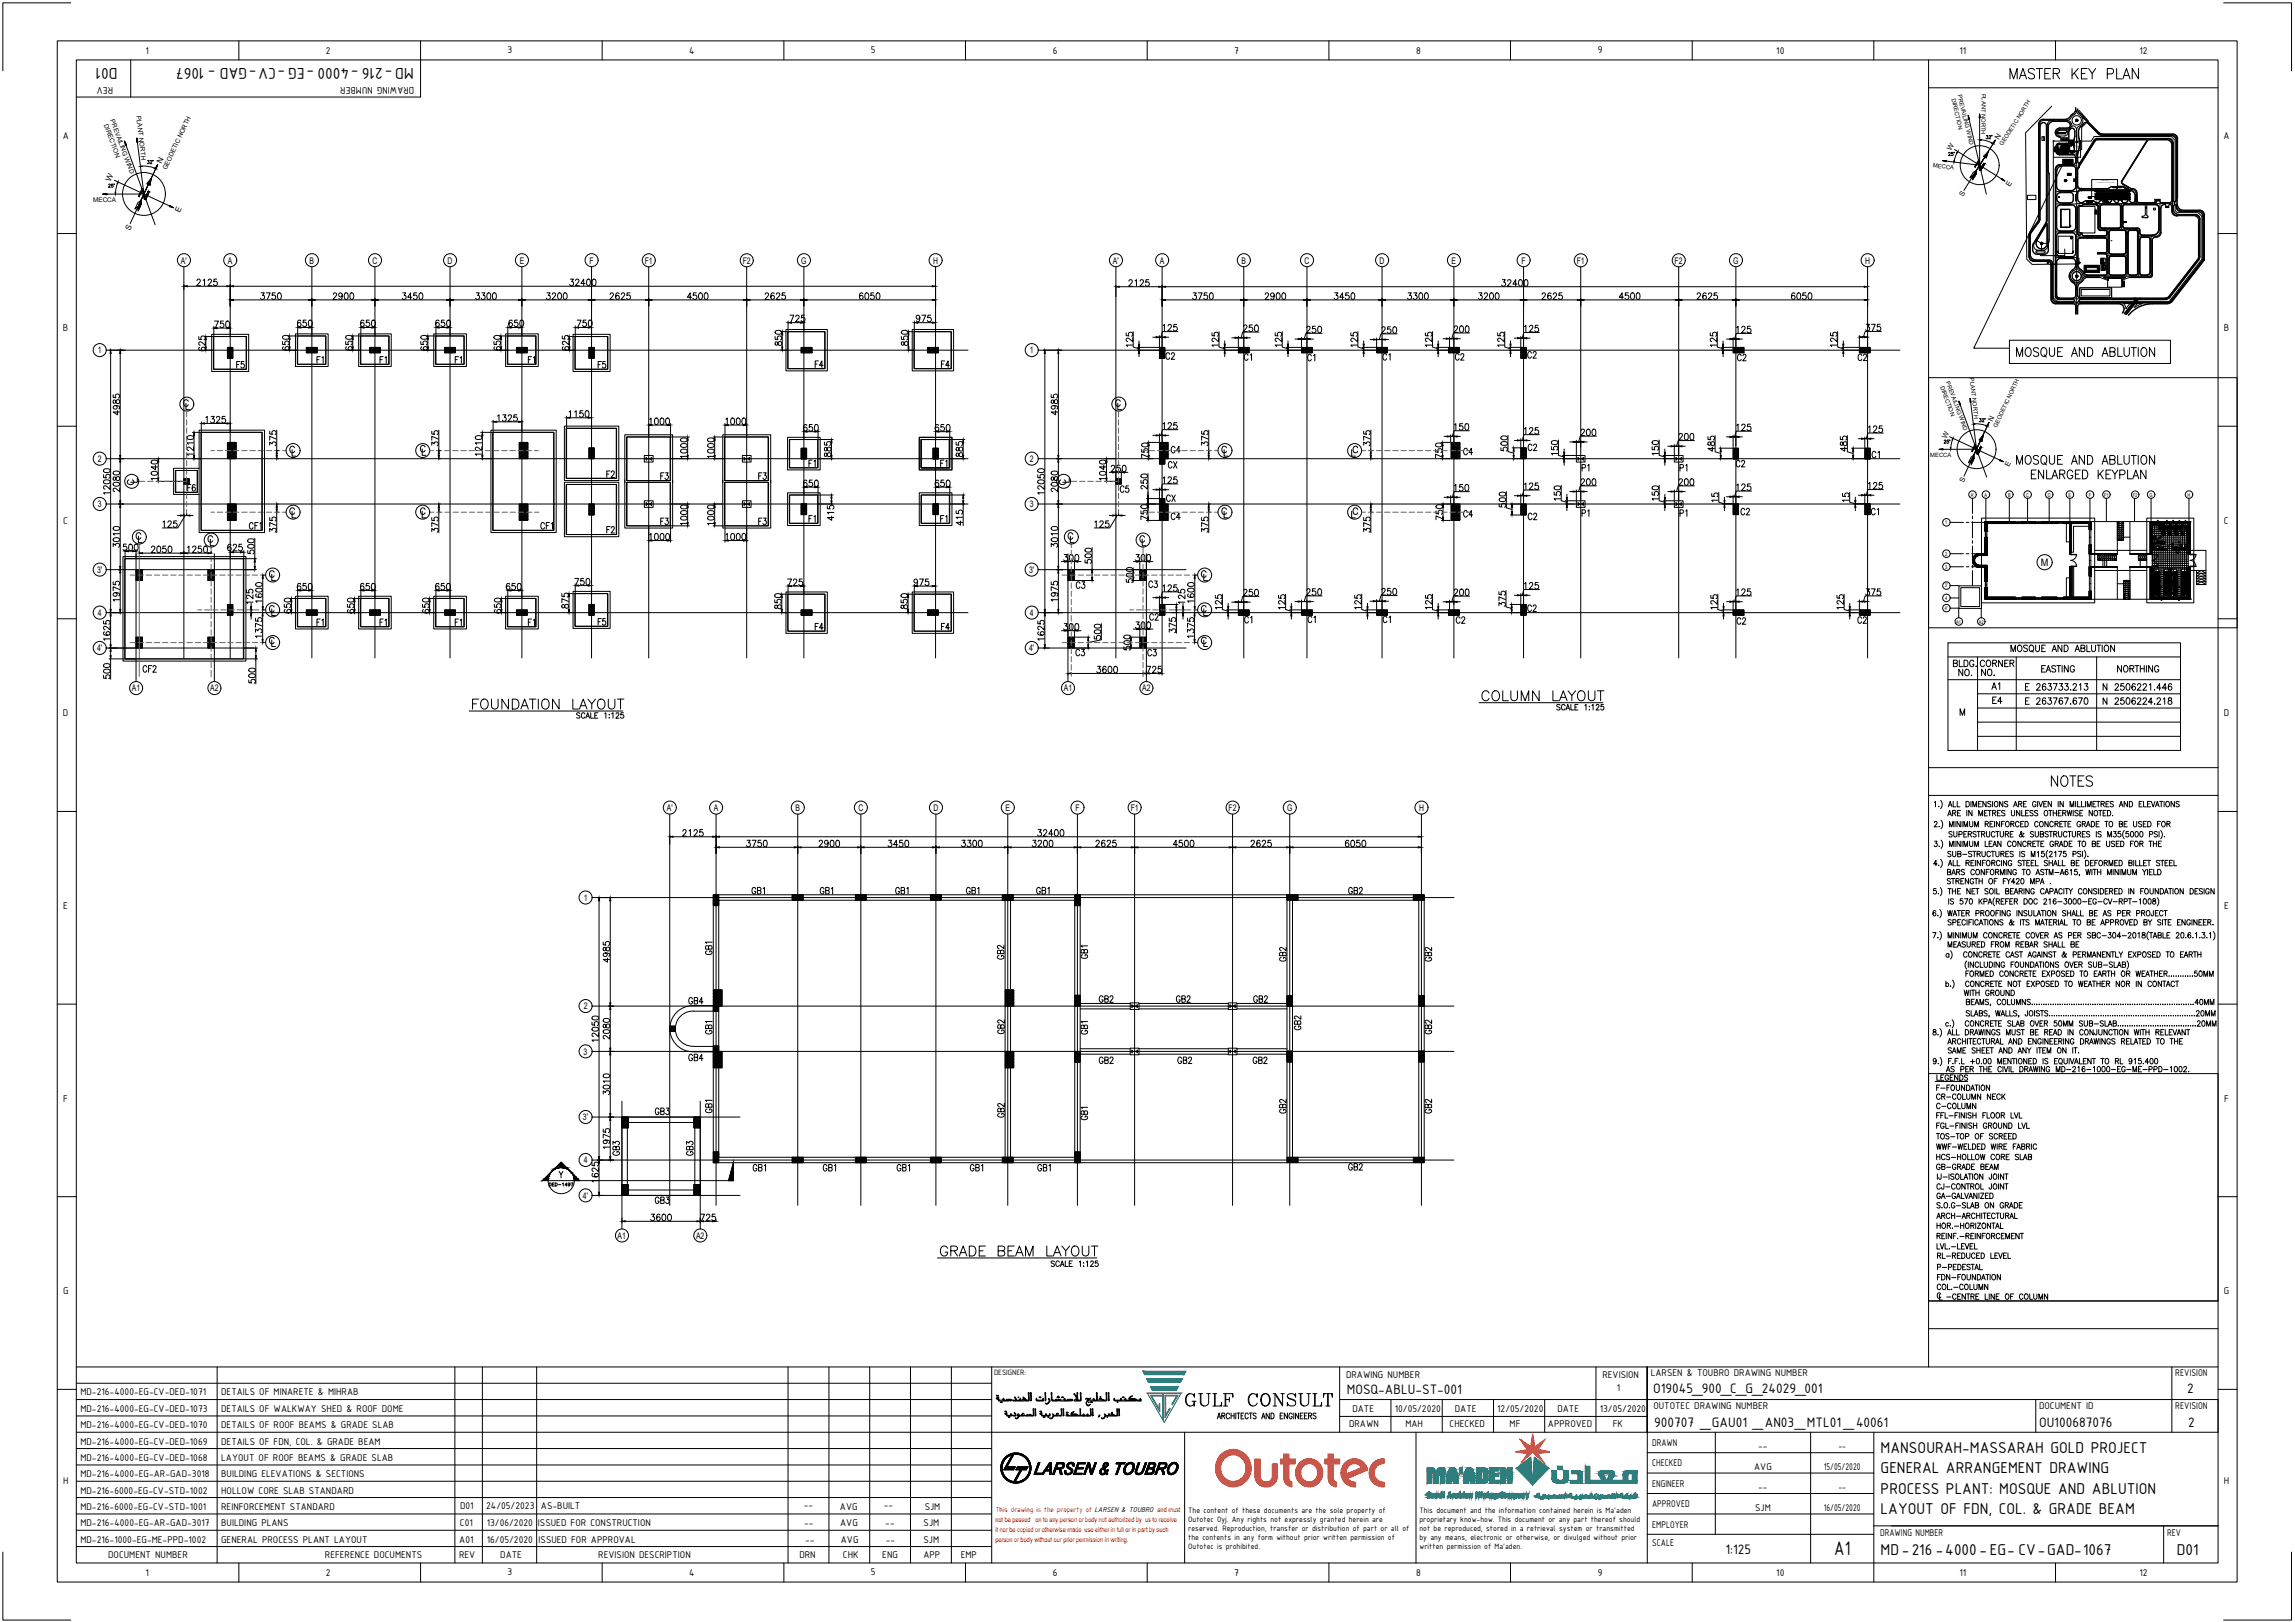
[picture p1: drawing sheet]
<svg xmlns="http://www.w3.org/2000/svg" width="841mm" height="594mm" viewBox="0 0 841 594" stroke-linecap="round" stroke-linejoin="round" font-family="sans-serif">
<defs><g id="words">
<text font-size="8.4" x="342.2" y="462.1">%%UGRADE BEAM LAYOUT</text>
<text font-size="8.4" fill="#00f" x="433.2" y="516.1">GULF CONSULT</text>
<text font-size="7.9" x="540.8" y="258.6">%%UCOLUMN LAYOUT</text>
<text font-size="7.7" x="672.2" y="569.7">A1</text>
<text font-size="7.5" x="750.4" y="289.3">NOTES</text>
<g font-size="7.1">
<text x="735.2" y="30">MASTER KEY PLAN</text>
<text x="737.7" y="131.9">MOSQUE AND ABLUTION</text>
<text x="737.7" y="171.4">MOSQUE AND ABLUTION</text>
<text x="743.3" y="176.7">ENLARGED KEYPLAN</text>
</g>
<g font-size="6.2">
<text x="43" y="25" transform="rotate(-180 43 25)">D01</text>
<text x="94.1" y="25" transform="rotate(-180 94.1 25)">-</text>
<text x="151.6" y="25" transform="rotate(-180 151.6 25)">MD-216 -4000 -EG -CV GAD - 1067</text>
<text x="689.2" y="532.1">MANSOURAH-MASSARAH GOLD PROJECT</text>
<text x="689.2" y="539.5">GENERAL ARRANGEMENT DRAWING</text>
<text x="689.2" y="547">PROCESS PLANT: MOSQUE AND ABLUTION</text>
<text x="689.2" y="554.5">LAYOUT OF FDN, COL. &amp; GRADE BEAM</text>
<text x="689.2" y="569.5">MD-216 -4000-EG- CV GAD 1067</text>
<text x="746.8" y="569.5">-</text>
<text x="760.1" y="569.5">-</text>
<text x="797.7" y="569.5">D01</text>
</g>
<g font-size="5.7">
<text x="85.4" y="136.2">F5</text>
<text x="218" y="136.2">F5</text>
<text x="297.4" y="135.8">F4</text>
<text x="343.6" y="135.8">F4</text>
<text x="426.2" y="133">C2</text>
<text x="454.7" y="133.3">C1</text>
<text x="478" y="133.3">C1</text>
<text x="558.4" y="132.3">C2</text>
<text x="635.4" y="133.3">C2</text>
<text x="679.8" y="133.3">C2</text>
<text x="578.6" y="173.9">P1</text>
<text x="614.5" y="173.9">P1</text>
<text x="635" y="172.2">C2</text>
<text x="684.7" y="169">C1</text>
<text x="221.2" y="176">F2</text>
<text x="240.9" y="176.7">F3</text>
<text x="276.9" y="176.7">F3</text>
<text x="426.2" y="184.9">CX</text>
<text x="558.8" y="191.6">C2</text>
<text x="578.6" y="190.5">P1</text>
<text x="614.5" y="190.5">P1</text>
<text x="636.8" y="189.8">C2</text>
<text x="684.4" y="189.8">C1</text>
<text x="90.3" y="195.1">CF1</text>
<text x="196.8" y="195.1">CF1</text>
<text x="221.2" y="196.5">F2</text>
<text x="240.9" y="193.3">F3</text>
<text x="276.9" y="193.3">F3</text>
<text x="137.9" y="230.4">F1</text>
<text x="165.5" y="230.4">F1</text>
<text x="192.3" y="230.4">F1</text>
<text x="297.4" y="232.1">F4</text>
<text x="343.6" y="232.1">F4</text>
<text x="478" y="229.3">C1</text>
<text x="505.5" y="229.3">C1</text>
<text x="532.3" y="229.7">C2</text>
<text x="635.4" y="230">C2</text>
<text x="679.4" y="229.7">C2</text>
<text x="714.7" y="245.5">BLDG.</text>
<text x="724.6" y="245.5">CORNER</text>
<text x="716.5" y="248.7">NO.</text>
<text x="725" y="248.7">NO.</text>
<text x="728.8" y="253.6">A1</text>
<text x="769.4" y="254">N 2506221.446</text>
<text x="728.8" y="258.9">E4</text>
<text x="769.4" y="259.3">N 2506224.218</text>
<text x="274.5" y="328.8">GB1</text>
<text x="299.2" y="328.8">GB1</text>
<text x="327" y="328.8">GB1</text>
<text x="352.8" y="328.8">GB1</text>
<text x="378.5" y="328.8">GB1</text>
<text x="492.8" y="328.8">GB2</text>
<text x="261.8" y="351" transform="rotate(-90 261.8 351)">GB1</text>
<text x="472.4" y="353.1" transform="rotate(-90 472.4 353.1)">GB2</text>
<text x="525.6" y="353.1" transform="rotate(-90 525.6 353.1)">GB2</text>
<text x="251.2" y="369">GB4</text>
<text x="401.5" y="368.3">GB2</text>
<text x="430" y="368.3">GB2</text>
<text x="458.3" y="368.3">GB2</text>
<text x="261.8" y="379.9" transform="rotate(-90 261.8 379.9)">GB1</text>
<text x="369" y="379.9" transform="rotate(-90 369 379.9)">GB2</text>
<text x="477.7" y="378.5" transform="rotate(-90 477.7 378.5)">GB2</text>
<text x="525.6" y="379.9" transform="rotate(-90 525.6 379.9)">GB2</text>
<text x="251.2" y="389.8">GB4</text>
<text x="401.5" y="390.9">GB2</text>
<text x="430.4" y="390.9">GB2</text>
<text x="457.9" y="390.9">GB2</text>
<text x="238.8" y="409.6">GB3</text>
<text x="261.8" y="408.9" transform="rotate(-90 261.8 408.9)">GB1</text>
<text x="369" y="410.3" transform="rotate(-90 369 410.3)">GB2</text>
<text x="472.4" y="408.9" transform="rotate(-90 472.4 408.9)">GB2</text>
<text x="525.6" y="408.9" transform="rotate(-90 525.6 408.9)">GB2</text>
<text x="227.9" y="424.4" transform="rotate(-90 227.9 424.4)">GB3</text>
<text x="274.8" y="430">GB1</text>
<text x="300.6" y="430">GB1</text>
<text x="327.4" y="430">GB1</text>
<text x="354.2" y="430">GB1</text>
<text x="379.2" y="430">GB1</text>
<text x="238.8" y="442">GB3</text>
</g>
<g font-size="5.7" fill="#636466">
<text x="427.9" y="167.2">C4</text>
<text x="535.2" y="167.9">C4</text>
<text x="409.2" y="181.7">C5</text>
<text x="427.9" y="191.6">C4</text>
<text x="419.8" y="216.6">C3</text>
</g>
<g font-size="5.4">
<text x="493.6" y="510.6">MOSQ-ABLU-ST-001</text>
<text x="605.8" y="510.1">O19045_900_C_G_24029_001</text>
<text x="801.5" y="510.1">2</text>
<text x="606.2" y="522.6">900707 _GAU01 _AN03_MTL01 _40061</text>
<text x="747.2" y="522.6">OU100687076</text>
<text x="801.9" y="522.6">2</text>
<text x="632.3" y="569">1:125</text>
</g>
<g font-size="5.3">
<text x="119.2" y="134.1" transform="rotate(-90 119.2 134.1)">F1</text>
<text x="137.9" y="134.1">F1</text>
<text x="165.5" y="134.1">F1</text>
<text x="192.3" y="134.1">F1</text>
<text x="505.5" y="133">C1</text>
<text x="532" y="133">C2</text>
<text x="558.8" y="166.2">C2</text>
<text x="299.5" y="172.2" transform="rotate(-90 299.5 172.2)">F1</text>
<text x="347.8" y="172.2" transform="rotate(-90 347.8 172.2)">F1</text>
<text x="426.9" y="172.5">CX</text>
<text x="299.5" y="192.6" transform="rotate(-90 299.5 192.6)">F1</text>
<text x="347.8" y="192.6" transform="rotate(-90 347.8 192.6)">F1</text>
<text x="558.4" y="225.1">C2</text>
<text x="119.2" y="230.4" transform="rotate(-90 119.2 230.4)">F1</text>
<text x="218" y="230">F5</text>
<text x="454.7" y="229.3">C1</text>
<text x="51.2" y="247.3">CF2</text>
<text x="746.8" y="247.3">EASTING</text>
<text x="774.7" y="247.3">NORTHING</text>
<text x="368.7" y="352.4" transform="rotate(-90 368.7 352.4)">GB2</text>
<text x="399.3" y="352.1" transform="rotate(-90 399.3 352.1)">GB1</text>
<text x="399.3" y="379.9" transform="rotate(-90 399.3 379.9)">GB1</text>
<text x="708.4" y="407.5">C-COLUMN</text>
<text x="708.4" y="403.9">CR-COLUMN NECK</text>
<text x="399.3" y="411.3" transform="rotate(-90 399.3 411.3)">GB1</text>
<text x="254.7" y="424.4" transform="rotate(-90 254.7 424.4)">GB3</text>
<text x="492.8" y="429.7">GB2</text>
</g>
<g font-size="5.3" fill="#636466">
<text x="67.4" y="181">F6</text>
<text x="535.2" y="190.5">C4</text>
<text x="393.3" y="216.6">C3</text>
<text x="420.2" y="228.2">C2</text>
<text x="393" y="241.3">C3</text>
<text x="419.5" y="241.3">C3</text>
</g>
<g font-size="4.9">
<text x="712.3" y="324.9">STRENGTH OF FY420 MPA .</text>
<text x="711.9" y="393.7">AS PER THE CIVIL DRAWING MD-216-1000-EG-ME-PPD-1002.</text>
<text x="383.8" y="465">SCALE 1:125</text>
<text x="708.7" y="469.9">FDN-FOUNDATION</text>
<text x="708.7" y="473.4">COL.-COLUMN</text>
<text x="712.3" y="477">-CENTRE LINE OF COLUMN</text>
</g>
<g font-size="4.4">
<text x="46.6" y="177.8">L</text>
<text x="388.1" y="177.8">L</text>
</g>
<g font-size="3.9">
<text x="53.3" y="19.6">1</text>
<text x="119.5" y="19.7">2</text>
<text x="186" y="19.6">3</text>
<text x="252.5" y="19.6">4</text>
<text x="319.1" y="19.6">5</text>
<text x="385.8" y="19.7">6</text>
<text x="452.3" y="19.6">7</text>
<text x="518.9" y="19.6">8</text>
<text x="585.5" y="19.5">9</text>
<text x="650.9" y="19.6">10</text>
<text x="718.1" y="19.6">11</text>
<text x="784" y="19.7">12</text>
<text x="41.4" y="31.9" transform="rotate(-180 41.4 31.9)">REV</text>
<text x="151.8" y="31.9" transform="rotate(-180 151.8 31.9)">DRAWING NUMBER</text>
<text x="23" y="50.7">A</text>
<text x="814.9" y="50.7">A</text>
<text x="23.1" y="121.3">B</text>
<text x="814.9" y="121.3">B</text>
<text x="23.1" y="191.8">C</text>
<text x="814.9" y="191.8">C</text>
<text x="23" y="262.4">D</text>
<text x="814.9" y="262.4">D</text>
<text x="23.1" y="333">E</text>
<text x="815" y="333">E</text>
<text x="23.2" y="403.5">F</text>
<text x="815.1" y="403.5">F</text>
<text x="23.1" y="474.1">G</text>
<text x="814.9" y="474.1">G</text>
<text x="493.3" y="504.7">DRAWING NUMBER</text>
<text x="587.2" y="504.7">REVISION</text>
<text x="592.5" y="509.6">1</text>
<text x="604.9" y="504.1">LARSEN &amp; TOUBRO DRAWING NUMBER</text>
<text x="797.2" y="504.1">REVISION</text>
<text x="29.4" y="511.1">MD-216-4000-EG-CV-DED-1071</text>
<text x="81.1" y="511.1">DETAILS OF MINARETE &amp; MIHRAB</text>
<text x="29.4" y="517.1">MD-216-4000-EG-CV-DED-1073</text>
<text x="81.1" y="517.1">DETAILS OF WALKWAY SHED &amp; ROOF DOME</text>
<text x="495.6" y="517">DATE</text>
<text x="511.1" y="517">10/05/2020</text>
<text x="533.1" y="517">DATE</text>
<text x="548.7" y="517">12/05/2020</text>
<text x="570.7" y="517">DATE</text>
<text x="586.3" y="517">13/05/2020</text>
<text x="605.9" y="516.1">OUTOTEC DRAWING NUMBER</text>
<text x="747.2" y="516.1">DOCUMENT ID</text>
<text x="797.2" y="516.1">REVISION</text>
<text x="29.4" y="523.1">MD-216-4000-EG-CV-DED-1070</text>
<text x="81.1" y="523.1">DETAILS OF ROOF BEAMS &amp; GRADE SLAB</text>
<text x="494.4" y="522.7">DRAWN</text>
<text x="515" y="522.5">MAH</text>
<text x="531.2" y="522.7">CHECKED</text>
<text x="553.2" y="522.5">MF</text>
<text x="567.3" y="522.7">APPROVED</text>
<text x="591" y="522.5">FK</text>
<text x="29.4" y="529.1">MD-216-4000-EG-CV-DED-1069</text>
<text x="81.1" y="529.1">DETAILS OF FDN, COL. &amp; GRADE BEAM</text>
<text x="605.4" y="529.6">DRAWN</text>
<text x="644.3" y="530.8">--</text>
<text x="673.7" y="530.8">--</text>
<text x="29.4" y="535">MD-216-4000-EG-CV-DED-1068</text>
<text x="81.1" y="535">LAYOUT OF ROOF BEAMS &amp; GRADE SLAB</text>
<text x="605.4" y="537.1">CHECKED</text>
<text x="642.8" y="538.3">AVG</text>
<text x="668.3" y="538.3">15/05/2020</text>
<text x="23.1" y="543.6">H</text>
<text x="29.4" y="541">MD-216-4000-EG-AR-GAD-3018</text>
<text x="81.1" y="541">BUILDING ELEVATIONS &amp; SECTIONS</text>
<text x="605.4" y="544.5">ENGINEER</text>
<text x="644.3" y="545.8">--</text>
<text x="673.7" y="545.8">--</text>
<text x="815" y="543.6">H</text>
<text x="29.4" y="547">MD-216-6000-EG-CV-STD-1002</text>
<text x="81.1" y="547">HOLLOW CORE SLAB STANDARD</text>
<text x="29.4" y="553">MD-216-6000-EG-CV-STD-1001</text>
<text x="81.1" y="553">REINFORCEMENT STANDARD</text>
<text x="168.6" y="552.7">D01</text>
<text x="178.2" y="552.8">24/05/2023</text>
<text x="198.2" y="552.9">AS-BUILT</text>
<text x="294.6" y="552.4">--</text>
<text x="307.8" y="553">AVG</text>
<text x="323.9" y="552.4">--</text>
<text x="338.9" y="553.1">SJM</text>
<text x="605.4" y="552">APPROVED</text>
<text x="643.2" y="553.2">SJM</text>
<text x="668.3" y="553.2">16/05/2020</text>
<text x="29.4" y="559">MD-216-4000-EG-AR-GAD-3017</text>
<text x="81.1" y="559">BUILDING PLANS</text>
<text x="168.6" y="559">C01</text>
<text x="178.4" y="559">13/06/2020</text>
<text x="197.1" y="559">ISSUED FOR CONSTRUCTION</text>
<text x="294.7" y="559">--</text>
<text x="307.9" y="559">AVG</text>
<text x="324.4" y="559">--</text>
<text x="338.5" y="559">SJM</text>
<text x="605.4" y="559.5">EMPLOYER</text>
<text x="689" y="562.6">DRAWING NUMBER</text>
<text x="794.2" y="562.6">REV</text>
<text x="29.4" y="565">MD-216-1000-EG-ME-PPD-1002</text>
<text x="81.1" y="565">GENERAL PROCESS PLANT LAYOUT</text>
<text x="168.3" y="565">A01</text>
<text x="178.4" y="565">16/05/2020</text>
<text x="197.3" y="565">ISSUED FOR APPROVAL</text>
<text x="295" y="565">--</text>
<text x="308.1" y="565">AVG</text>
<text x="324.6" y="565">--</text>
<text x="338.4" y="565">SJM</text>
<text x="605.4" y="566.4">SCALE</text>
<text x="39.7" y="570.7">DOCUMENT NUMBER</text>
<text x="119.1" y="570.7">REFERENCE DOCUMENTS</text>
<text x="168.2" y="570.7">REV</text>
<text x="183.3" y="570.7">DATE</text>
<text x="219.2" y="570.7">REVISION DESCRIPTION</text>
<text x="292.9" y="570.7">DRN</text>
<text x="308.9" y="570.7">CHK</text>
<text x="323.3" y="570.7">ENG</text>
<text x="338.4" y="570.7">APP</text>
<text x="352.1" y="570.7">EMP</text>
<text x="53.3" y="577.1">1</text>
<text x="119.5" y="577.2">2</text>
<text x="186" y="577">3</text>
<text x="252.5" y="577.1">4</text>
<text x="319.1" y="577">5</text>
<text x="385.8" y="577.2">6</text>
<text x="452.3" y="577.1">7</text>
<text x="518.9" y="577.1">8</text>
<text x="585.5" y="577.2">9</text>
<text x="650.9" y="577.1">10</text>
<text x="718.1" y="577.1">11</text>
<text x="784" y="577.2">12</text>
</g>
<text font-size="3.8" x="747.8" y="207.3">M</text>
<g font-size="3.3">
<text x="66.3" y="96.5">A'</text>
<text x="83.5" y="96.5">A</text>
<text x="113.4" y="96.5">B</text>
<text x="136.5" y="96.5">C</text>
<text x="164" y="96.5">D</text>
<text x="190.4" y="96.5">E</text>
<text x="216" y="96.5">F</text>
<text x="236.3" y="96.5">F1</text>
<text x="272.2" y="96.5">F2</text>
<text x="293.6" y="96.5">G</text>
<text x="342" y="96.5">H</text>
<text x="407.8" y="96.5">A'</text>
<text x="425.1" y="96.5">A</text>
<text x="454.9" y="96.5">B</text>
<text x="478" y="96.5">C</text>
<text x="505.6" y="96.5">D</text>
<text x="531.9" y="96.5">E</text>
<text x="557.6" y="96.5">F</text>
<text x="577.8" y="96.5">F1</text>
<text x="613.7" y="96.5">F2</text>
<text x="635.2" y="96.5">G</text>
<text x="683.5" y="96.5">H</text>
<text x="35.8" y="129.4">1</text>
<text x="377.3" y="129.4">1</text>
<text x="35.8" y="169.2">2</text>
<text x="377.3" y="169.2">2</text>
<text x="35.8" y="185.8">3</text>
<text x="377.3" y="185.8">3</text>
<text x="35.6" y="209.8">3'</text>
<text x="377.1" y="209.8">3'</text>
<text x="35.8" y="225.6">4</text>
<text x="377.3" y="225.6">4</text>
<text x="35.6" y="238.5">4'</text>
<text x="377.1" y="238.5">4'</text>
<text x="48.3" y="253.2">A1</text>
<text x="77" y="253.2">A2</text>
<text x="389.8" y="253.2">A1</text>
<text x="418.6" y="253.2">A2</text>
<text x="244.4" y="297">A'</text>
<text x="261.6" y="297">A</text>
<text x="291.5" y="297">B</text>
<text x="314.6" y="297">C</text>
<text x="342.1" y="297">D</text>
<text x="368.5" y="297">E</text>
<text x="394.1" y="297">F</text>
<text x="414.3" y="297">F1</text>
<text x="450.2" y="297">F2</text>
<text x="471.7" y="297">G</text>
<text x="520" y="297">H</text>
<text x="213.9" y="329.9">1</text>
<text x="213.9" y="369.7">2</text>
<text x="213.9" y="386.3">3</text>
<text x="213.6" y="410.3">3'</text>
<text x="213.9" y="426.1">4</text>
<text x="213.6" y="439">4'</text>
<text x="226.3" y="453.7">A1</text>
<text x="255.1" y="453.7">A2</text>
</g>
<g font-size="3.1">
<text x="435.4" y="554">The content of these documents are the sole property of</text>
<text x="435.4" y="557.3">Outotec Oyj. Any rights not expressly granted herein are</text>
<text x="520.2" y="554">This document and the information contained herein is Ma'aden</text>
<text x="520.2" y="557.3">proprietary know-how. This document or any part thereof should</text>
<text x="435.4" y="560.6">reserved. Reproduction, transfer or distribution of part or all of</text>
<text x="435.4" y="564">the contents in any form without prior written permission of</text>
<text x="520.2" y="560.6">not be reproduced, stored in a retrieval system or transmitted</text>
<text x="520.2" y="564">by any means, electronic or otherwise, or divulged without prior</text>
<text x="435.4" y="567.3">Outotec is prohibited.</text>
<text x="520.2" y="567.3">written permission of Ma'aden.</text>
</g>
<text font-size="3" x="364.3" y="503.6">DESIGNER:</text>
<g font-size="2.9">
<text x="59.2" y="59.9" transform="rotate(-64 59.2 59.9)">N</text>
<text x="40.5" y="66.8" transform="rotate(-65 40.5 66.8)">W</text>
<text x="65.9" y="78.2" transform="rotate(-65 65.9 78.2)">E</text>
<text x="47.7" y="84.7" transform="rotate(-65 47.7 84.7)">S</text>
</g>
<text font-size="2.8" fill="#f00" x="364.9" y="553.8">This drawing is the property of LARSEN &amp; TOUBRO and must</text>
<g font-size="2.7">
<text x="732.5" y="51.2" transform="rotate(-58 732.5 51.2)">N</text>
<text x="715" y="55.4" transform="rotate(-57 715 55.4)">W</text>
<text x="736.5" y="68.4" transform="rotate(-57 736.5 68.4)">E</text>
<text x="719.4" y="72.2" transform="rotate(-57 719.4 72.2)">S</text>
<text x="730.2" y="154.4" transform="rotate(-65 730.2 154.4)">N</text>
<text x="713.3" y="160.7" transform="rotate(-65 713.3 160.7)">W</text>
<text x="736.3" y="171" transform="rotate(-65 736.3 171)">E</text>
<text x="719.7" y="177" transform="rotate(-65 719.7 177)">S</text>
</g>
<g font-size="2.6">
<text x="753.2" y="55.7">A</text>
<text x="753.9" y="55.7">B</text>
<text x="754.2" y="54.7">C</text>
<text x="754.6" y="54.7">D</text>
<text x="754.9" y="54.7">E</text>
<text x="755.3" y="54.7">F</text>
<text x="756" y="54.7">G</text>
<text x="756.4" y="54.7">H</text>
<text x="767.3" y="73">31</text>
<text x="768" y="73.4">11</text>
<text x="769.1" y="73.4">30</text>
<text x="769.4" y="73.4" transform="rotate(-90 769.4 73.4)">47</text>
<text x="770.1" y="73">17</text>
<text x="771.5" y="73.4">3</text>
<text x="771.9" y="73.7">4</text>
<text x="771.9" y="73">34</text>
<text x="772.6" y="73.4">1</text>
<text x="772.9" y="73.4">32</text>
<text x="774.3" y="73.4">20</text>
<text x="774.3" y="73">21</text>
</g>
<g font-size="2.5" fill="#f00">
<text x="364.8" y="557.4">not be passed on to any person or body not authorized by us to receive</text>
<text x="364.8" y="561">it nor be copied or otherwise made use either in full or in part by such</text>
<text x="364.8" y="564.6">person or body without our prior permission in writing.</text>
</g>
<g font-size="2.3">
<text x="38.1" y="45.8" transform="rotate(70 38.1 45.8)">DIRECTION</text>
<text x="40.4" y="44.1" transform="rotate(70 40.4 44.1)">PREVAILING WIND</text>
<text x="50" y="42.3" transform="rotate(84 50 42.3)">PLANT NORTH</text>
<text x="61" y="62.3" transform="rotate(-65 61 62.3)">GEODETIC NORTH</text>
<text x="34.1" y="74.2">MECCA</text>
</g>
<g font-size="2.1">
<text x="717.4" y="34.7" transform="rotate(77 717.4 34.7)">PREVAILING WIND</text>
<text x="726.3" y="34.3" transform="rotate(91 726.3 34.3)">PLANT NORTH</text>
<text x="715.1" y="36.1" transform="rotate(77 715.1 36.1)">DIRECTION</text>
<text x="733.9" y="53.6" transform="rotate(-58 733.9 53.6)">GEODETIC NORTH</text>
<text x="708.3" y="61.2" transform="rotate(7 708.3 61.2)">MECCA</text>
<text x="711" y="141.6" transform="rotate(70 711 141.6)">DIRECTION</text>
<text x="713.1" y="140" transform="rotate(70 713.1 140)">PREVAILING WIND</text>
<text x="721.9" y="138.4" transform="rotate(84 721.9 138.4)">PLANT NORTH</text>
<text x="731.8" y="156.6" transform="rotate(-65 731.8 156.6)">GEODETIC NORTH</text>
<text x="707.4" y="167.4">MECCA</text>
</g>
<g font-size="1.9">
<text x="722.2" y="181.8">A'</text>
<text x="727.2" y="181.8">A</text>
<text x="735.9" y="181.8">B</text>
<text x="742.5" y="181.8">C</text>
<text x="750.4" y="181.8">D</text>
<text x="758" y="181.8">E</text>
<text x="765.4" y="181.8">F</text>
<text x="771" y="181.8">F1</text>
<text x="781.6" y="181.9">F2</text>
<text x="787.7" y="181.8">G</text>
<text x="801.7" y="181.8">H</text>
<text x="712.9" y="192">1</text>
<text x="712.9" y="203.5">2</text>
<text x="712.8" y="208.3">3</text>
<text x="712.7" y="215.2">3'</text>
<text x="712.9" y="219.7">4</text>
<text x="712.7" y="223.5">4'</text>
<text x="716.9" y="228.4">A1</text>
<text x="725.2" y="228.4">A2</text>
</g>
<g font-size=".5">
<text x="752.7" y="51.6">S01</text>
<text x="768.5" y="66.9">(COMPACTED &amp; LEVELED EARTH)</text>
<text x="770.2" y="66.3">OPEN STORE</text>
<text x="752.5" y="108.9">S11</text>
<text x="753.7" y="110.1">S10</text>
</g>
</g></defs>
<!-- layer: AN-SECTION-TAG-HATCH -->
<g fill="#000" stroke="#000" stroke-width=".37">
<path d="M202.8 428.5l-.5 .5zM203.7 427.6l1.9-2 2 2zM209 429.1l.6 .5z"/>
<path d="M199.6 431.7h1.3l-2.1 .7zM198.8 432.4h2.1v-.7z"/>
<path d="M199.6 431.7l.7-.8h.8zM199.6 431.7h1.3l.2-.8z"/>
<path d="M201 430.2h.4l-1.1 .7zM200.3 430.9h.8l.3-.7z"/>
<path d="M201.7 429.6l.5-.5zM202.2 429.1l-.5 .5z"/>
<path d="M201 430.2l.7-.6zM201 430.2h.4l.3-.6z"/>
<path d="M203.2 428.1h.4l-.8 .4zM202.8 428.5l.8-.4z"/>
<path d="M203.5 427.8h.9l-1.2 .3zM203.2 428.1l1.2-.3z"/>
<path d="M203.7 427.6h1.5l-1.7 .2zM203.5 427.8l1.7-.2z"/>
<path d="M206.1 427.6h1.5zM205.2 427.6h2.4z"/>
<path d="M206.1 427.6h1.5zM206.9 427.8h.9z"/>
<path d="M206.9 427.8h.9l-.1 .3zM207.8 427.8l-.1 .3h.4z"/>
<path d="M207.7 428.1h.4l.3 .4zM208.1 428.1l.4 .4z"/>
<path d="M208.5 428.5l.5 .5zM208.4 428.5l.6 .5z"/>
<path d="M209.5 429.6l.4 .7zM209.6 429.6l.3 .7h.3z"/>
<path d="M209.9 430.3h.3v.6zM210.2 430.3v.6h.7z"/>
<path d="M210.2 430.9h.7l-.6 .8zM210.9 430.9l-.6 .8h1.4z"/>
<path d="M210.3 431.7h1.4l-1.3 .7zM210.4 432.4h2l-.7-.7z"/>
</g>
<!-- layer: AN-SYMB -->
<g fill="none" stroke="#000" stroke-width=".37">
<path d="M198.8 432.4l6.8-6.8 6.8 6.8M200.8 432.4h9.6M204.9 429l.7 1.2v1.2M206.3 429l-.7 1.2M268.8 425.6v6.8h-1.8z"/>
<circle cx="205.7" cy="432.4" r="4.8"/>
</g>
<!-- layer: AN-SECTION LINE -->
<path d="M210.4 432.4h58.4" fill="none" stroke="#000" stroke-width=".37"/>
<!-- layer: AN-SYMB -->
<path d="M268.8 425.6v6.8h-1.8z" fill="#000" stroke="#000" stroke-width=".37"/>
<g fill="none" stroke="#000" stroke-width=".37">
<path d="M236.8 167.9v-.4v1v-.4M236.9 167.9v.1M238.6 168l.1-.5v1l-.1-.5-1.7 .1M274.5 167.9v.1M274.5 167.9l.1-.4v1l-.2-.5h-1.6l-.1 .5v-1l.1 .5M236.8 184.5v-.4v1v-.4M236.9 184.5v.1M236.9 184.6h1.6M236.9 184.6v.1M238.6 184.1l.1 1zM272.7 184.1v1zM274.4 184.6h-1.6"/>
<path d="M274.5 184.1l.1 1zM414.9 368.6h1.8M416.7 368.6l.1 .4v-1l-.2 .5h-1.6l-.2-.5v1l.1-.4M450.9 368.5h1.6l.2-.5v1l-.1-.4M450.9 368.5l-.1-.5v1v-.4M450.9 368.5l1.7 .1M414.8 384.6l.2 .4 1.6 .1 .2-.5v1l-.2-.5h-1.6l-.2 .5zM450.9 385.1l1.6-.1 .2-.4v1l-.2-.5h-1.6M450.9 385l-.1-.4v1l.1-.5"/>
</g>
<g fill="none" stroke="#000" stroke-width=".37">
<circle cx="67.4" cy="95.3" r="2.39"/>
<circle cx="84.4" cy="95.3" r="2.39"/>
<circle cx="114.3" cy="95.3" r="2.39"/>
<circle cx="137.4" cy="95.3" r="2.39"/>
<circle cx="164.9" cy="95.3" r="2.39"/>
<circle cx="191.3" cy="95.3" r="2.39"/>
<circle cx="216.8" cy="95.3" r="2.39"/>
<circle cx="237.8" cy="95.3" r="2.39"/>
<circle cx="273.6" cy="95.3" r="2.39"/>
<circle cx="294.6" cy="95.3" r="2.39"/>
<circle cx="342.9" cy="95.3" r="2.39"/>
<circle cx="408.9" cy="95.3" r="2.39"/>
<circle cx="425.9" cy="95.3" r="2.39"/>
<circle cx="455.8" cy="95.3" r="2.39"/>
<circle cx="479" cy="95.3" r="2.39"/>
<circle cx="506.5" cy="95.3" r="2.39"/>
<circle cx="532.8" cy="95.3" r="2.39"/>
<circle cx="558.3" cy="95.3" r="2.39"/>
<circle cx="579.3" cy="95.3" r="2.39"/>
<circle cx="615.2" cy="95.3" r="2.39"/>
<circle cx="636.2" cy="95.3" r="2.39"/>
<circle cx="684.4" cy="95.3" r="2.39"/>
<circle cx="36.5" cy="128.2" r="2.39"/>
<circle cx="378.1" cy="128.2" r="2.39"/>
<circle cx="36.5" cy="168" r="2.39"/>
<circle cx="378.1" cy="168" r="2.39"/>
<circle cx="36.5" cy="184.6" r="2.39"/>
<circle cx="378" cy="184.6" r="2.39"/>
<circle cx="36.5" cy="208.6" r="2.39"/>
<circle cx="378" cy="208.6" r="2.39"/>
<circle cx="36.5" cy="237.3" r="2.39"/>
<circle cx="36.5" cy="224.4" r="2.39"/>
<circle cx="378.1" cy="237.3" r="2.39"/>
<circle cx="378.1" cy="224.4" r="2.39"/>
<circle cx="49.9" cy="252" r="2.39"/>
<circle cx="78.6" cy="252" r="2.39"/>
<circle cx="391.4" cy="252" r="2.39"/>
<circle cx="420.1" cy="252" r="2.39"/>
<circle cx="245.5" cy="295.8" r="2.39"/>
<circle cx="262.4" cy="295.8" r="2.39"/>
<circle cx="292.4" cy="295.8" r="2.39"/>
<circle cx="315.5" cy="295.8" r="2.39"/>
<circle cx="343" cy="295.8" r="2.39"/>
<circle cx="369.3" cy="295.8" r="2.39"/>
<circle cx="394.9" cy="295.8" r="2.39"/>
<circle cx="415.8" cy="295.8" r="2.39"/>
<circle cx="451.7" cy="295.8" r="2.39"/>
<circle cx="472.7" cy="295.8" r="2.39"/>
<circle cx="520.9" cy="295.8" r="2.39"/>
<circle cx="214.6" cy="328.7" r="2.39"/>
<circle cx="214.6" cy="368.5" r="2.39"/>
<circle cx="214.6" cy="385.1" r="2.39"/>
<circle cx="214.6" cy="409.1" r="2.39"/>
<circle cx="214.6" cy="424.9" r="2.39"/>
<circle cx="214.6" cy="437.8" r="2.39"/>
<circle cx="227.9" cy="452.5" r="2.39"/>
<circle cx="256.6" cy="452.5" r="2.39"/>
</g>
<g fill="none" stroke="#000" stroke-width=".37">
<path d="M67.4 97.7v143.3M84.4 97.7v143.3M114.3 97.7v143.3M137.4 97.7v143.3M164.9 97.7v143.3M191.2 97.7v143.3M216.8 97.7v143.3M237.7 97.7v143.3M273.6 97.7v143.3M294.6 97.7v143.3M342.8 97.7v143.3M408.9 97.7v143.3"/>
<path d="M425.9 97.7v143.3M455.8 97.7v143.3M478.9 97.7v143.3M506.5 97.7v143.3M532.8 97.7v143.3M558.3 97.7v143.3M579.3 97.7v143.3M615.2 97.7v143.3M636.1 97.7v143.3M684.4 97.7v143.3M38.9 128.3h315.8M380.4 128.3h315.8"/>
<path d="M38.9 168h315.8M380.4 168h315.8M38.9 184.6h315.8M380.4 184.6h315.8M38.9 208.6h54.3M49.9 202.8v46.8M78.6 202.8v46.8M380.4 208.6h54.3M391.4 202.8v46.8M420.1 202.8v46.8M38.9 237.3h54.3M38.9 224.4h315.8"/>
<path d="M380.4 224.4h315.8M380.4 237.3h54.3M245.4 298.2v143.3M262.4 298.2v143.3M292.3 298.2v143.3M315.5 298.2v143.3M343 298.2v143.3M369.3 298.2v143.3M394.8 298.2v143.3M415.8 298.2v143.3M451.7 298.2v143.3M472.6 298.2v143.3"/>
<path d="M520.9 298.2v143.3M217 328.7h315.8M217 368.5h315.8M216.9 385.1h315.9M216.9 409.1h54.3M227.9 403.3v46.8M256.6 403.3v46.8M217 437.8h54.2M217 424.9h315.8"/>
</g>
<g fill="none" stroke="#000" stroke-width=".37">
<path d="M83.3 127.3l2 2-1.8 2M83.3 127.9l2 2M83.3 128.4l2 2M83.3 128.9l2 2M83.3 129.5l1.8 1.8M83.3 130l1.3 1.3M83.3 130.5l.7 .8M83.3 131.1l.2 .2M83.7 127.2l-.4 .4M83.8 127.2l1.5 1.6-2 2M84.2 127.2l-.9 .9M84.4 127.2l.9 1.1-2 2"/>
<path d="M84.8 127.2l-1.5 1.5M84.9 127.2l.4 .5-2 2M85.3 127.2l-2 2M112.3 127.4l1.9 1.8M112.3 127.9l1.3 1.3M112.4 127.2l-.1 .2M112.7 127.2l2 2 1.6-1.5M113 127.2l-.7 .8M113.2 127.2l2 2M113.5 127.2l-1.2 1.2 .8 .8 2-2M113.8 127.2l2 2M114 127.2l-1.7 1.8 .3 .2 2-2"/>
<path d="M114.3 127.2l2 2M114.8 127.2l1.5 1.5M115.4 127.2l.9 .9M115.6 127.2l-1.9 2M115.9 127.2l.4 .4M116.2 127.2l-2 2M135.6 127.2l-.2 .2M135.8 127.2l2 2M136.1 127.2l-.7 .8M136.4 127.2l2 2M136.6 127.2l-1.2 1.2 .9 .8 1.9-2M136.9 127.2l2 2"/>
<path d="M137.2 127.2l-1.8 1.8 .3 .2 2-2M137.4 127.2l2 2M138 127.2l1.4 1.5M138.5 127.2l.9 .9M138.8 127.2l-2 2-1.4-1.3M139.1 127.2l.3 .4M139.3 127.2l-2 2-1.9-1.8M139.4 127.7l-1.5 1.5M162.9 127.9l1.4 1.3M163.1 127.2l-.2 .2M163.4 127.2l2 2 1.5-1.5M163.6 127.2l-.7 .8"/>
<path d="M163.9 127.2l2 2M164.2 127.2l-1.3 1.3 .8 .7M164.5 127.2l1.9 2M164.7 127.2l-1.8 1.8 .3 .2 2.1-2M165 127.2l1.9 2M165.5 127.2l1.4 1.5M165.8 127.2l-2 2M166.1 127.2l.8 .9M166.3 127.2l-2 2M166.6 127.2l.3 .4M166.9 127.2l-2.1 2-1.9-1.8M189.4 127.2l-.1 .2"/>
<path d="M189.7 127.2l2 2M189.9 127.2l-.6 .8M190.2 127.2l2 2M190.5 127.2l-1.2 1.2 .8 .8 2-2M190.8 127.2l2 2M191 127.2l-1.7 1.8 .3 .2 1.9-2M191.3 127.2l1.9 2M191.8 127.2l1.4 1.5M192.4 127.2l.8 .9M192.6 127.2l-1.9 2-1.4-1.3M192.9 127.2l.3 .4M193.2 127.2l-2 2-1.9-1.8"/>
<path d="M193.2 127.7l-1.5 1.5M215.8 128.9l2 2M215.8 127.3l2 2-1.9 2M215.8 127.9l2 2M215.8 128.4l2 2M215.8 129.5l1.7 1.8M215.8 130l1.2 1.3M215.8 130.5l.7 .8M215.8 131.1l.1 .2M216.1 127.2l-.3 .4M216.3 127.2l1.5 1.6-2 2M216.6 127.2l-.8 .9"/>
<path d="M216.8 127.2l1 1.1-2 2M217.2 127.2l-1.4 1.5M217.3 127.2l.5 .5-2 2M217.7 127.2l-1.9 2M293.6 128.8l1.5-1.6 2.1 2M293.6 127.8l1.4 1.4M293.6 128.4l.9 .8M293.6 127.3l1.9 1.9M293.6 128.9l.3 .3M294 127.2l-.4 .5M294.1 127.2l2 2M294.6 127.2l-1 1.1"/>
<path d="M294.6 127.2l2 2M294.8 129.2l1.9-2 .9 .9-1.2 1.1M295.3 129.2l2-2 .3 .3-1.8 1.7M297.6 129.1l-2-1.9-1.9 2M297.6 128.6l-1.4-1.4-2 2M297.6 129.1l-.2 .1M297.6 128.6l-.7 .6M339.9 127.7l.4-.5 2 2M339.9 128.3l1-1.1 2 2M339.9 128.8l1.5-1.6 2 2M339.9 127.3l1.9 1.9M339.9 128.9l.3 .3"/>
<path d="M339.9 127.8l1.4 1.4M339.9 128.4l.8 .8M341.6 129.2l2-2 .3 .3-1.8 1.7M342.5 127.2l-2 2M342.5 127.2l1.4 1.4M343 127.2l-2 2M343.1 127.2l.8 .8-1.3 1.2M343.9 129.1l-1.9-1.9-2.1 2M343.9 128.6l-.7 .6M343.9 129.1l-.2 .1M83.3 163.3l3.3 3.2M83.3 164.9l3.2 3.1"/>
<path d="M83.3 165.4l2.6 2.6M83.3 162.2l3.3 3.2M83.3 163.8l3.3 3.2M83.3 164.4l3.3 3.1M83.3 166l2.1 2M83.3 166.5l1.6 1.5M83.3 167l1 1M83.3 167.6l.5 .4M83.6 162l-.3 .3M83.7 162l2.9 2.9M84.2 162l-.9 .8 3.3 3.1M84.3 162l2.3 2.3"/>
<path d="M84.7 162l-1.4 1.4M84.8 162l1.8 1.8M85.2 162l-1.9 1.9M85.3 162l1.3 1.3M85.8 162l-2.5 2.5M85.9 162l.7 .7M86.3 162l-3 3M86.4 162l.2 .2M86.6 165.6l-2.5 2.4M86.6 166.7l-1.4 1.3M86.6 165l-3 3M86.6 167.7l-.3 .3"/>
<path d="M86.6 162.4l-3.3 3.2M86.6 162.9l-3.3 3.2M86.6 163.4l-3.3 3.2M86.6 164l-3.3 3.2M86.6 164.5l-3.3 3.2M86.6 166.1l-1.9 1.9M86.6 167.2l-.9 .8M190.3 162.5l3.1 3.1M190.3 163l3.1 3.2M190.3 163.5l3.1 3.2M190.3 164.1l3.1 3.1M190.3 164.6l3.1 3.2"/>
<path d="M190.3 165.1l2.9 2.9 .2-.3M190.3 165.7l2.3 2.3 .8-.8M190.3 166.2l1.8 1.8M190.3 166.7l1.2 1.3M190.4 162l3 3.1M190.5 162l-.2 .3M191 162l2.4 2.6M191 162l-.7 .8M191.5 162l1.9 2M191.6 162l-1.3 1.4M192 162l1.4 1.5M192.1 162l-1.8 1.9"/>
<path d="M192.6 162l.8 1M192.6 162l-2.3 2.5M193.1 162l.3 .4M193.2 162l-2.9 3M193.4 162.3l-3.1 3.2M193.4 162.8l-3.1 3.3M193.4 163.4l-3.1 3.2M193.4 163.9l-3.1 3.2M193.4 164.5l-3.1 3.2M193.4 165.6l-2.4 2.4-.7-.7M193.4 166.6l-1.3 1.4M193.4 165l-2.9 3-.2-.2"/>
<path d="M193.4 166.1l-1.9 1.9M215.8 165.2l2 2-.8 .8M215.8 167.9l.1 .1M215.8 164.1l2 2M215.8 164.7l2 2M215.8 165.7l2 2-.3 .3-1.7-1.7M215.8 166.8l1.2 1.2M215.8 167.3l.7 .7M216.1 164l-.3 .4M216.3 164l1.5 1.6M216.6 164l-.8 .9M216.8 164l1 1-2 2.1"/>
<path d="M217.2 164l-1.4 1.4M217.3 164l.5 .5M217.7 164l-1.9 2M217.8 164.5l-2 2M217.8 165.6l-2 2M217.8 166.7l-1.4 1.3M217.8 166.1l-1.9 1.9M293.6 164.2l2 2M293.6 164.8l2 2M293.6 165.3l2 2M293.9 164.2l-.3 .3M294 164.2l1.6 1.5"/>
<path d="M294.5 164.2l-.9 .8M294.6 164.2l1 1-2 2M295 164.2l-1.4 1.4M295.1 164.2l.5 .4-2 2.1M295.5 164.2l-1.9 1.9M343.7 164.2l.2 .1M343.7 164.2l-1.8 1.9M343.9 164.8l-.7-.6-1.3 1.4 2 1.9M343.9 165.4l-1.2-1.2-.8 .8 2 2M343.9 165.9l-1.8-1.7-.2 .3 2 1.9M343.9 165.6l-2 2.1M343.9 165.1l-2 2"/>
<path d="M343.9 164.6l-2 2M424.9 162.2l3.2 3.2M424.9 163.3l3.2 3.2M424.9 163.8l3.2 3.2M424.9 164.4l3.2 3.1M424.9 164.9l3.1 3.1M424.9 165.4l2.6 2.6M424.9 166l2 2M424.9 166.5l1.5 1.5M424.9 167l1 1M424.9 167.6l.4 .4M425.2 162l-.3 .3"/>
<path d="M425.3 162l2.8 2.9M426.2 162l-1.3 1.4M426.8 162l-1.9 1.9M427.3 162l-2.4 2.5M427.8 162l-2.9 3M428.1 165l-3 3M428.1 162.4l-3.2 3.2M428.1 163.4l-3.2 3.2M428.1 164l-3.2 3.2M428.1 162.9l-3.2 3.2M428.1 164.5l-3.2 3.2M428.1 164.3l-2.3-2.3-.9 .8 3.2 3.1"/>
<path d="M428.1 165.6l-2.5 2.4M531.8 162.5l3.2 3.1M531.8 163l3.2 3.2M531.8 163.5l3.2 3.2M531.8 164.1l3.2 3.1M531.8 164.6l3.2 3.2M531.8 165.1l2.9 2.9M531.8 165.7l2.3 2.3M531.8 166.2l1.8 1.8M531.8 166.7l1.3 1.3M531.8 167.3l.7 .7M531.8 167.8l.2 .2"/>
<path d="M531.9 162l3.1 3.1M532 162l-.2 .3M532.5 162l2.5 2.6M532.6 162l-.8 .8M533 162l2 2M533.1 162l-1.3 1.4M533.6 162l-1.8 1.9M534.2 162l-2.4 2.5M534.7 162l-2.9 3M535 165.6l-2.5 2.4M535 166.1l-2 1.9M535 165l-3.1 3"/>
<path d="M535 164.5l-3.2 3.2M535 162.3l-3.2 3.2M535 162.8l-3.2 3.3M535 163.4l-3.2 3.2M535 163.9l-3.2 3.2M635.1 164.2l2 2M635.1 164.8l2 2M635.1 165.3l2 2M635.5 164.2l-.4 .3M635.6 164.2l1.5 1.5M636 164.2l-.9 .8M636.1 164.2l1 1-2 2"/>
<path d="M636.5 164.2l-1.4 1.4M636.6 164.2l.5 .4-2 2.1M637.1 164.2l-2 1.9M83.3 186.6l3.3 3.2M83.3 185l3.3 3.2M83.3 185.6l3.3 3.2M83.3 186.1l3.3 3.2M83.3 187.2l3.3 3.2M83.3 187.7l3 2.9M83.3 188.2l2.4 2.4M83.3 188.8l1.9 1.8M83.3 189.3l1.4 1.3"/>
<path d="M83.3 189.9l.8 .7M83.3 190.4l.3 .2M83.5 184.6l3.1 3M83.9 184.6l-.6 .6M84 184.6l2.6 2.5M84.4 184.6l-1.1 1.1M84.6 184.6l2 2M84.9 184.6l-1.6 1.6M85.1 184.6l1.5 1.4M85.5 184.6l-2.2 2.2M85.6 184.6l1 .9M86 184.6l-2.7 2.7"/>
<path d="M86.2 184.6l.4 .4M86.6 190l-.6 .6M86.6 189.5l-1.2 1.1M86.6 190.5l-.1 .1M86.6 187.9l-2.8 2.7M86.6 188.9l-1.7 1.7M86.6 188.4l-2.3 2.2M86.6 184.6l-3.3 3.2M86.6 185.2l-3.3 3.2M86.6 185.7l-3.3 3.2M86.6 186.3l-3.3 3.1M86.6 186.8l-3.3 3.2"/>
<path d="M86.6 187.3l-3.3 3.2M190.3 185l3.1 3.2M190.3 185.6l3.1 3.2M190.3 186.1l3.1 3.2M190.3 186.6l3.1 3.3M190.3 187.2l3.1 3.2M190.3 187.7l2.9 2.9 .2-.3M190.3 188.2l2.3 2.4 .8-.9M190.3 188.8l1.8 1.8 1.3-1.4M190.4 184.6l3 3.1M190.5 184.6l-.2 .3M190.9 184.6l2.5 2.5"/>
<path d="M191.1 184.6l-.8 .8M191.5 184.6l1.9 2M191.6 184.6l-1.3 1.4M192 184.6l1.4 1.5M192.1 184.6l-1.8 1.9M192.5 184.6l.9 .9M192.7 184.6l-2.4 2.4M193.1 184.6l.3 .4M193.2 184.6l-2.9 3M193.4 184.9l-3.1 3.2M193.4 185.4l-3.1 3.2M193.4 186l-3.1 3.2"/>
<path d="M193.4 186.5l-3.1 3.2M193.4 187.1l-3.1 3.1M193.4 188.7l-1.9 1.9-1.2-1.3M193.4 188.1l-2.4 2.5-.7-.7M193.4 187.6l-3 3-.1-.2M215.8 184.7l2 2-1.9 1.9M215.8 185.2l2 2-1.4 1.4M215.8 185.8l2 2-.8 .8M215.8 186.3l2 2M215.8 186.8l1.7 1.8 .3-.3M215.8 187.4l1.2 1.2M215.8 187.9l.7 .7"/>
<path d="M215.8 188.5l.1 .1M216.1 184.6l-.3 .3M216.3 184.6l1.5 1.6-2 2M216.6 184.6l-.8 .9M216.8 184.6l1 1M217.2 184.6l-1.4 1.4M217.3 184.6l.5 .5M217.7 184.6l-1.9 1.9M217.8 185.1l-2 2M217.8 185.7l-2 1.9M293.6 184.6l2 2M293.6 185.1l2 2"/>
<path d="M293.6 185.7l2 1.9M293.6 186.2l2 2M293.9 184.5l-.3 .3M294 184.5l1.6 1.5-2 2.1M294.5 184.5l-.9 .9M294.6 184.5l1 1-2 2M295 184.5l-1.4 1.4M295.1 184.5l.5 .4-2 2.1M295.5 184.5l-1.9 2M341.9 185.9l2 2M343.7 184.5l.2 .1M343.7 184.5l-1.8 1.9"/>
<path d="M343.9 185.7l-1.2-1.2-.8 .8 2 2.1M343.9 186.3l-1.8-1.8-.2 .3 2 2M343.9 185.2l-.7-.7-1.3 1.3M343.9 186l-2 2M343.9 185.4l-2 2M343.9 184.9l-2 2M424.9 185l3.2 3.2M424.9 185.6l3.2 3.2M424.9 186.1l3.2 3.2M424.9 186.6l3.2 3.2M424.9 187.2l3.2 3.2M424.9 187.7l2.9 2.9"/>
<path d="M424.9 188.2l2.4 2.4M424.9 188.8l1.8 1.8M424.9 189.3l1.3 1.3M424.9 189.9l.7 .7M424.9 190.4l.2 .2M425 184.6l3.1 3M425.6 184.6l2.5 2.5M427.6 184.6l-2.7 2.7M428.1 187.9l-2.8 2.7M428.1 184.6l-3.2 3.2M428.1 185.2l-3.2 3.2M428.1 185.7l-3.2 3.2"/>
<path d="M428.1 186.3l-3.2 3.1M428.1 186.8l-3.2 3.2M428.1 187.3l-3.2 3.2M428.1 188.4l-2.2 2.2M531.8 185l3.2 3.2M531.8 185.6l3.2 3.2M531.8 186.1l3.2 3.2M531.8 186.6l3.2 3.3M531.8 187.2l3.2 3.2M531.8 187.7l2.9 2.9M531.8 188.2l2.3 2.4M531.8 188.8l1.8 1.8"/>
<path d="M531.8 189.9l.7 .7M531.9 184.6l3.1 3.1M532 184.6l-.2 .3M532.5 184.6l2.5 2.5M532.6 184.6l-.8 .8M533 184.6l2 2M533.1 184.6l-1.3 1.4M533.7 184.6l-1.9 1.9M534.2 184.6l-2.4 2.4M534.7 184.6l-2.9 3M535 188.1l-2.5 2.5M535 187.6l-3 3-.2-.2"/>
<path d="M535 188.7l-2 1.9-1.2-1.3M535 184.9l-3.2 3.2M535 185.4l-3.2 3.2M535 186l-3.2 3.2M535 186.5l-3.2 3.2M535 187.1l-3.2 3.1M557.3 184.7l2 2M557.6 184.6l-.3 .3M557.8 184.6l1.5 1.6M558.2 184.6l-.9 .9M558.3 184.6l1 1M558.7 184.6l-1.4 1.4"/>
<path d="M558.9 184.6l.4 .5M559.3 184.6l-2 1.9M49.9 210.3l2.2 2.3M49.9 209.8l2.3 2.4-.4 .4M49.9 208.6l2.3 2.5M50.3 208.6l1.9 2M50.4 208.6l-.5 .6 2.3 2.5-.9 .9M50.8 208.6l1.4 1.4-2.3 2.5 .1 .1M51 208.6l-1.1 1.1M51.4 208.6l.8 .9-2.3 2.4 .6 .7M51.5 208.6l-1.6 1.7M51.9 208.6l.3 .3-2.3 2.5 1.2 1.2"/>
<path d="M52.1 208.6l-2.2 2.2 1.7 1.8M52.2 211.1l-1.5 1.5M52.2 210.6l-2 2M76.2 209.8l2.4 2.4-.5 .4M76.2 210.3l2.3 2.3M76.2 208.6l2.4 2.5M76.7 208.6l1.9 2M76.8 208.6l-.6 .6 2.4 2.5-1 .9M77.2 208.6l1.4 1.4-2.4 2.5 .1 .1M77.3 208.6l-1.1 1.1M77.7 208.6l.9 .9-2.4 2.4 .7 .7M77.8 208.6l-1.6 1.7"/>
<path d="M78.3 208.6l.3 .3-2.4 2.5 1.2 1.2M78.4 208.6l-2.2 2.2 1.7 1.8M78.6 211.1l-1.5 1.5M78.6 210.6l-2.1 2M391.4 209.8l2.4 2.4M391.4 210.3l2.3 2.3M391.4 208.6l2.4 2.5M391.8 208.6l2 2M392 208.6l-.6 .6 2.4 2.5M392.4 208.6l1.4 1.4-2.4 2.5 .1 .1M392.5 208.6l-1.1 1.1M392.9 208.6l.9 .9-2.4 2.4 .6 .7"/>
<path d="M393.1 208.6l-1.7 1.7M393.4 208.6l.4 .3-2.4 2.5 1.2 1.2M393.6 208.6l-2.2 2.2 1.7 1.8M417.7 209.8l2.4 2.4M417.7 210.3l2.3 2.3M417.8 208.6l2.3 2.5M418.2 208.6l1.9 2M418.3 208.6l-.6 .6 2.4 2.5M418.7 208.6l1.4 1.4-2.4 2.5 .2 .1M418.8 208.6l-1.1 1.1M419.2 208.6l.9 .9-2.4 2.4 .7 .7M419.4 208.6l-1.7 1.7"/>
<path d="M419.8 208.6l.3 .3-2.4 2.5 1.2 1.2M419.9 208.6l-2.2 2.2 1.8 1.8M49.9 234.5l2.3 2.4-.4 .4M49.9 233.4l2.3 2.4M50.3 233.4l1.9 1.9M50.4 233.4l-.5 .6 2.3 2.4-.9 .9M50.9 233.4l1.3 1.4-2.3 2.4 .1 .1M51 233.4l-1.1 1.1M51.4 233.4l.8 .8-2.3 2.4 .6 .7M51.5 233.4l-1.6 1.6 2.2 2.3M51.9 233.4l.3 .3-2.3 2.4 1.2 1.2M52 233.4l-2.1 2.2 1.7 1.7"/>
<path d="M52.2 235.9l-1.5 1.4M52.2 235.3l-2 2M76.2 234.5l2.4 2.4-.5 .4M76.2 233.4l2.4 2.4M76.7 233.4l1.9 1.9M76.7 233.4l-.5 .6 2.4 2.4-1 .9M77.2 233.4l1.4 1.3M77.3 233.4l-1.1 1.1M77.7 233.4l.9 .8-2.4 2.4 .7 .7M77.8 233.4l-1.6 1.6 2.3 2.3M78.3 233.4l.3 .3-2.4 2.4 1.2 1.2M78.3 233.4l-2.1 2.2 1.8 1.7"/>
<path d="M78.6 235.9l-1.5 1.4M78.6 235.3l-2.1 2M78.6 234.8l-2.4 2.4 .2 .1M83.3 221.5l2 2M83.3 222l2 2M83.3 222.5l2 2.1-.8 .8-1.2-1.3M83.3 223.1l2 2-.2 .3-1.8-1.8M83.3 225.2l.2 .2M83.7 221.4l-.4 .3M83.8 221.4l1.5 1.5M84.2 221.4l-.9 .9M84.4 221.4l.9 1-2 2"/>
<path d="M84.8 221.4l-1.5 1.4M84.9 221.4l.4 .5-2 2M85.3 221.4l-2 1.9M85.3 224.1l-1.3 1.3-.7-.7M85.3 223l-2 1.9M85.3 223.5l-1.8 1.9M112.4 223.4l-.1 .1 1.9 1.9M112.7 223.4l2 2 1.6-1.6M113 223.4l-.7 .7 1.3 1.3M113.2 223.4l2 2M113.5 223.4l-1.2 1.2M113.8 223.4l2 2"/>
<path d="M114 223.4l-1.7 1.8M114.3 223.4l2 1.9M114.6 223.4l-2 2-.3-.3M114.8 223.4l1.5 1.4M115.1 223.4l-2 2-.8-.8M115.4 223.4l.9 .9M115.6 223.4l-1.9 2M115.9 223.4l.4 .3M116.2 223.4l-2 2M135.6 223.4l-.2 .1 1.9 1.9 2-2M135.8 223.4l2 2M136.1 223.4l-.7 .7 1.4 1.3 2-2"/>
<path d="M136.4 223.4l2 2M136.6 223.4l-1.2 1.2M136.9 223.4l2 2M137.2 223.4l-1.8 1.8M137.4 223.4l2 1.9M137.7 223.4l-2 2-.3-.3M138 223.4l1.4 1.4M138.2 223.4l-1.9 2-.9-.8M138.5 223.4l.9 .9M139.1 223.4l.3 .3M162.9 224.6l.8 .8M163.1 223.4l-.2 .1 1.9 1.9 2.1-2"/>
<path d="M163.4 223.4l1.9 2M163.6 223.4l-.7 .7 1.4 1.3M163.9 223.4l2 2M164.2 223.4l-1.3 1.2M164.5 223.4l1.9 2M164.7 223.4l-1.8 1.8M165 223.4l1.9 1.9M165.3 223.4l-2.1 2-.3-.3M165.5 223.4l1.4 1.4M165.8 223.4l-2 2M166.1 223.4l.8 .9M166.3 223.4l-2 2"/>
<path d="M166.6 223.4l.3 .3M189.4 223.4l-.1 .1 1.9 1.9 2-2M189.7 223.4l2 2M189.9 223.4l-.6 .7 1.4 1.3 1.9-2M190.2 223.4l2 2M190.5 223.4l-1.2 1.2M190.8 223.4l2 2M191 223.4l-1.7 1.8M191.3 223.4l1.9 1.9M191.5 223.4l-1.9 2-.3-.3M191.8 223.4l1.4 1.4M192.1 223.4l-2 2-.8-.8"/>
<path d="M192.4 223.4l.8 .9M192.9 223.4l.3 .3M215.8 221.5l2 2M215.8 222l2 2M215.8 222.5l2 2.1M215.8 223.1l2 2M215.8 223.6l1.7 1.8M215.8 224.1l1.2 1.3M215.8 224.7l.7 .7M215.8 225.2l.1 .2M216.1 221.4l-.3 .3M216.3 221.4l1.5 1.5"/>
<path d="M216.6 221.4l-.8 .9M216.8 221.4l1 1-2 2M217.2 221.4l-1.4 1.4M217.3 221.4l.5 .5-2 2M217.7 221.4l-1.9 1.9M217.8 223l-2 1.9M217.8 223.5l-1.9 1.9M293.7 223.4l-.1 .1 1.9 1.9M294 223.4l2 2 1.6-1.6M294.3 223.4l-.7 .7 1.3 1.3M294.5 223.4l2.1 2 1-1M294.8 223.4l-1.2 1.2"/>
<path d="M295.1 223.4l2 2 .5-.5M295.3 223.4l-1.7 1.8M295.6 223.4l2 1.9M295.9 223.4l-2 2-.3-.3M296.1 223.4l1.5 1.4M296.4 223.4l-2 2-.8-.8M296.7 223.4l.9 .9M297 223.4l-2 2M297.3 223.4l.3 .3M297.5 223.4l-2 2M340 223.4l-.1 .1 1.8 1.9M340.3 223.4l2 2"/>
<path d="M340.6 223.4l-.7 .7 1.3 1.3M340.8 223.4l2 2 1.1-1M341.1 223.4l-1.2 1.2M341.4 223.4l2 2 .5-.5M341.6 223.4l-1.7 1.8M341.9 223.4l2 1.9M342.2 223.4l-2 2-.3-.3M342.4 223.4l1.5 1.4M342.7 223.4l-2 2-.8-.8M343 223.4l.9 .9M343.2 223.4l-2 2M343.5 223.4l.4 .3"/>
<path d="M343.8 223.4l-2 2M343.9 223.8l-1.6 1.6M391.4 234.5l2.4 2.4M391.4 233.4l2.4 2.4M391.8 233.4l2 1.9M392 233.4l-.6 .6 2.4 2.4M392.4 233.4l1.4 1.4-2.4 2.4M392.5 233.4l-1.1 1.1M392.9 233.4l.9 .8-2.4 2.4M393 233.4l-1.6 1.6 2.3 2.3M393.4 233.4l.4 .3-2.4 2.4M393.6 233.4l-2.2 2.2"/>
<path d="M417.7 234.5l2.4 2.4M417.7 233.4l2.4 2.4M418.2 233.4l1.9 1.9M418.3 233.4l-.6 .6 2.4 2.4M418.7 233.4l1.4 1.3M418.8 233.4l-1.1 1.1M419.3 233.4l.8 .8-2.4 2.4M419.3 233.4l-1.6 1.6 2.3 2.3M419.8 233.4l.3 .3-2.4 2.4M419.9 233.4l-2.2 2.2M420.1 234.8l-2.4 2.4M424.9 221.5l2 2"/>
<path d="M424.9 222l2 2M425.2 221.4l-.3 .3M425.4 221.4l1.5 1.5M425.7 221.4l-.8 .9M425.9 221.4l1 1M426.3 221.4l-1.4 1.4M426.4 221.4l.5 .5-2 2M426.8 221.4l-1.9 1.9M635.3 223.4l-.2 .1M635.5 223.4l2 2M635.8 223.4l-.7 .7M636.1 223.4l2 2"/>
<path d="M636.3 223.4l-1.2 1.2M636.6 223.4l2 2M636.9 223.4l-1.8 1.8M637.1 223.4l2 1.9M637.4 223.4l-2 2M637.7 223.4l1.4 1.4M637.9 223.4l-1.9 2M638.2 223.4l.9 .9M638.5 223.4l-2 2M638.8 223.4l.3 .3M639 223.4l-2 2M261.4 327.8l2 2-2 1.8"/>
<path d="M261.4 328.4l2 2-1.4 1.3M261.4 328.9l2 2-.8 .8M261.4 329.4l2 2M261.4 330l1.8 1.7M261.4 330.5l1.2 1.2M261.4 331l.7 .7M261.7 327.7l-.3 .4M261.9 327.7l1.5 1.6-2 2M262.3 327.7l-.9 .9M262.4 327.7l1 1M262.8 327.7l-1.4 1.5M262.9 327.7l.5 .5"/>
<path d="M263.3 327.7l-1.9 2M263.4 331.5l-.3 .2M263.4 328.2l-2 2M263.4 328.8l-2 2M290.5 327.7l-.2 .2 2 1.8 1.9-2M290.8 327.7l2 2 1.5-1.5M291 327.7l-.7 .7 1.4 1.3 2-2M291.3 327.7l2 2M291.5 327.7l-1.2 1.3M291.8 327.7l2 2M292.1 327.7l-1.8 1.8M292.4 327.7l1.9 2"/>
<path d="M292.6 327.7l-2 2-.3-.2M292.9 327.7l1.4 1.5M293.1 327.7l-1.9 2-.9-.8M293.4 327.7l.9 .9M294 327.7l.3 .4M294.3 329.3l-.4 .4M294.3 328.7l-1 1M313.5 328.9l.8 .8M313.5 329.5l.2 .2M313.6 327.7l-.1 .2 1.9 1.8 2-2M313.9 327.7l2 2 1.5-1.5M314.1 327.7l-.6 .7 1.3 1.3"/>
<path d="M314.4 327.7l2.1 2 .9-1M314.7 327.7l-1.2 1.3M314.9 327.7l2.1 2 .4-.4M315.2 327.7l-1.7 1.8M315.5 327.7l1.9 2M315.8 327.7l-2 2M316 327.7l1.4 1.5M316.3 327.7l-2 2M316.6 327.7l.8 .9M316.9 327.7l-2 2M317.1 327.7l.3 .4M341.2 327.7l-.2 .2 1.9 1.8 2-2"/>
<path d="M341.4 327.7l2 2M341.7 327.7l-.7 .7 1.4 1.3 2-2M342 327.7l1.9 2M342.2 327.7l-1.2 1.3M342.5 327.7l2 2M342.8 327.7l-1.8 1.8M343 327.7l2 2M343.3 327.7l-2 2-.3-.2M343.6 327.7l1.4 1.5M343.8 327.7l-2 2-.8-.8M344.1 327.7l.9 .9M344.6 327.7l.4 .4"/>
<path d="M345 329.3l-.5 .4M345 328.7l-1 1M345 328.2l-1.6 1.5M367.3 328.9l.8 .8M367.5 327.7l-.2 .2 1.9 1.8 2-2M367.7 327.7l2.1 2 1.5-1.5M368 327.7l-.7 .7 1.4 1.3M368.3 327.7l2 2 1-1M368.5 327.7l-1.2 1.3M368.8 327.7l2.1 2 .4-.4M369.1 327.7l-1.8 1.8M369.3 327.7l2 2"/>
<path d="M369.6 327.7l-2 2-.3-.2M369.9 327.7l1.4 1.5M370.1 327.7l-1.9 2M370.4 327.7l.9 .9M370.7 327.7l-2 2M371 327.7l.3 .4M393.9 327.8l1.9 2-1.9 1.8M393.9 328.4l1.9 2-1.3 1.3-.6-.7M393.9 328.9l1.9 2-.8 .8-1.1-1.2M393.9 329.4l1.9 2M393.9 330l1.7 1.7 .2-.2M394.2 327.7l-.3 .4"/>
<path d="M394.3 327.7l1.5 1.6-1.9 2M394.7 327.7l-.8 .9M394.8 327.7l1 1M395.3 327.7l-1.4 1.5M395.4 327.7l.4 .5M395.8 327.7l-1.9 2M395.8 328.2l-1.9 2M395.8 328.8l-1.9 2M471.6 328.3l1.5 1.4M471.6 329.4l.4 .3M471.6 328.2l.5-.5 2 2M471.6 328.7l1-1 2.1 2"/>
<path d="M471.6 329.3l1.6-1.6 2 2M471.6 328.9l.9 .8M471.6 327.8l2 1.9M471.7 329.7l2-2 1.9 1.9-.1 .1M472.3 329.7l1.9-2 1.4 1.4-.7 .6M472.8 329.7l2-2 .8 .8-1.2 1.2M475.3 327.7l-2 2M475.3 327.7l.3 .3M475.6 328l-1.7 1.7M517.9 328.3l1.4 1.4M517.9 329.4l.3 .3M517.9 328.2l.5-.5 2 2"/>
<path d="M517.9 328.7l1-1 2 2M517.9 329.3l1.6-1.6 2 2M517.9 327.8l2 1.9M517.9 328.9l.9 .8M518 329.7l2-2 1.9 1.9-.2 .1M518.5 329.7l2-2 1.4 1.4-.7 .6M519.1 329.7l2-2 .8 .8-1.2 1.2M521.9 328l-.3-.3-2 2M521.9 328l-1.8 1.7M245.5 375.8l1.9 2M245.9 375.8l-.5 .5 1.6 1.5M246 375.8l1.4 1.4"/>
<path d="M246.5 375.8l-1.1 1 1 1M246.6 375.8l.8 .9M247 375.8l-1.6 1.6 .5 .4M247.1 375.8l.3 .4M247.4 377l-.8 .8M247.4 376.4l-1.3 1.4M247.4 377.5l-.3 .3M247.4 375.9l-1.9 1.9M261.4 362.7l3.2 3.2M261.4 363.2l3.2 3.2M261.4 363.8l3.2 3.2M261.4 364.3l3.2 3.2"/>
<path d="M261.4 365.4l3.1 3.1M261.4 365.9l2.6 2.6M261.4 366.5l2.1 2M261.4 367l1.5 1.5M261.4 367.5l1 1M261.4 368.1l.5 .4M261.7 362.5l-.3 .3M261.8 362.5l2.8 2.9M262.2 362.5l-.8 .8M262.3 362.5l2.3 2.3M262.7 362.5l-1.3 1.4M262.8 362.5l1.8 1.8"/>
<path d="M263.3 362.5l-1.9 1.9M263.4 362.5l1.2 1.2M263.8 362.5l-2.4 2.4 3.2 3.1M263.9 362.5l.7 .7M264.6 362.7l-.2-.2-3 3M264.6 368.2l-.3 .3M264.6 366.6l-1.9 1.9M264.6 367.7l-.8 .8M264.6 366.1l-2.4 2.4M264.6 367.1l-1.4 1.4M264.6 365.5l-3 3M264.6 362.8l-3.2 3.2"/>
<path d="M264.6 363.4l-3.2 3.2M264.6 363.9l-3.2 3.2M264.6 364.5l-3.2 3.2M264.6 365l-3.2 3.2M368.3 363l3.2 3.1M368.3 363.5l3.2 3.2M368.3 364l3.2 3.2M368.3 364.6l3.2 3.1M368.3 365.1l3.2 3.2M368.3 365.6l2.9 2.9M368.3 366.2l2.4 2.3 .8-.8M368.3 366.7l1.8 1.8 1.4-1.4"/>
<path d="M368.3 368.3l.2 .2M368.5 362.5l3 3.1M368.6 362.5l-.3 .3M369 362.5l2.5 2.6M369.1 362.5l-.8 .8M369.5 362.5l2 2M369.6 362.5l-1.3 1.3M370.1 362.5l1.4 1.5M370.2 362.5l-1.9 1.9M370.6 362.5l.9 .9M370.7 362.5l-2.4 2.4M371.1 362.5l.4 .4"/>
<path d="M371.2 362.5l-2.9 2.9M371.5 362.8l-3.2 3.2M371.5 363.3l-3.2 3.3M371.5 363.9l-3.2 3.2M371.5 364.4l-3.2 3.2M371.5 364.9l-3.2 3.3M371.5 366l-2.5 2.5-.7-.7M371.5 368.2l-.3 .3M371.5 365.5l-3 3M371.5 366.6l-1.9 1.9-1.3-1.3M393.9 364.6l1.9 2M393.9 365.2l1.9 1.9-1.3 1.4-.6-.7"/>
<path d="M393.9 365.7l1.9 2-.8 .8-1.1-1.2M393.9 366.2l1.9 2-.3 .3-1.6-1.7M394.2 364.5l-.3 .4M394.3 364.5l1.5 1.5M394.7 364.5l-.8 .9M394.8 364.5l1 1-1.9 2M395.3 364.5l-1.4 1.4M395.4 364.5l.4 .5-1.9 2M395.8 364.5l-1.9 2M395.8 366.1l-1.9 2M395.8 366.6l-1.9 1.8M471.6 364.7l2.1 2-2 1.9"/>
<path d="M471.6 365.2l2.1 2.1-1.4 1.3M471.6 365.8l2.1 2M471.6 366.3l2.1 2M471.6 366.8l1.8 1.8 .3-.2M471.6 367.4l1.2 1.2 .9-.8M471.6 367.9l.7 .7M471.6 368.5l.2 .1M472 364.6l-.4 .4M472.1 364.6l1.6 1.6-2.1 2M472.5 364.6l-.9 .9M472.6 364.6l1.1 1-2.1 2.1M473.1 364.6l-1.5 1.4"/>
<path d="M473.2 364.6l.5 .5-2.1 2M473.6 364.6l-2 2M519.9 368.2l.5 .4M520.1 364.6l1.8 1.8M520.2 364.6l-.3 .3 2 2M520.7 364.6l1.2 1.3M520.7 364.6l-.8 .9 2 2M521.2 364.6l.7 .7M521.3 364.6l-1.4 1.4 2 2M521.9 365.6l-2 2.1 1 .9M521.9 365.1l-2 2 1.5 1.5M521.9 364.8l-2 1.8 2 1.9"/>
<path d="M521.9 368.3l-.3 .3M521.9 367.7l-.9 .9M521.9 367.2l-1.4 1.4M521.9 366.7l-1.9 1.9M521.9 366.1l-2 2M261.4 385.5l3.2 3.2M261.4 386l3.2 3.2M261.4 386.6l3.2 3.1M261.4 387.1l3.2 3.2M261.4 387.6l3.2 3.2M261.4 388.2l2.9 2.9M261.4 388.7l2.4 2.4"/>
<path d="M261.4 389.3l1.8 1.8M261.4 389.8l1.3 1.3M261.4 390.3l.8 .8M261.4 390.9l.2 .2M261.5 385.1l3.1 3M261.9 385.1l-.5 .5M262.1 385.1l2.5 2.5M262.5 385.1l-1.1 1.1M262.6 385.1l2 2M263 385.1l-1.6 1.6M263.2 385.1l1.4 1.4M263.6 385.1l-2.2 2.2"/>
<path d="M263.7 385.1l.9 .9M264.1 385.1l-2.7 2.7M264.2 385.1l.4 .4M264.6 388.9l-2.2 2.2M264.6 385.1l-3.2 3.2M264.6 385.6l-3.2 3.3M264.6 386.2l-3.2 3.2M264.6 386.7l-3.2 3.2M264.6 387.3l-3.2 3.2M264.6 387.8l-3.2 3.2M264.6 390.5l-.6 .6M264.6 390l-1.1 1.1"/>
<path d="M264.6 391l-.1 .1M264.6 388.4l-2.7 2.7M264.6 389.4l-1.7 1.7M368.3 385.5l3.2 3.2M368.3 386.1l3.2 3.1M368.3 386.6l3.2 3.2M368.3 387.1l3.2 3.2M368.3 387.7l3.2 3.1M368.3 388.2l2.9 2.9 .3-.3M368.3 388.7l2.4 2.4 .8-.9M368.3 389.3l1.8 1.8 1.4-1.4M368.5 385.1l3 3.1"/>
<path d="M368.6 385.1l-.3 .2M369 385.1l2.5 2.5M369.1 385.1l-.8 .8M369.5 385.1l2 2M369.6 385.1l-1.3 1.3M370.1 385.1l1.4 1.5M370.2 385.1l-1.9 1.9M370.6 385.1l.9 .9M370.7 385.1l-2.4 2.4M371.1 385.1l.4 .4M371.2 385.1l-2.9 3M371.5 385.4l-3.2 3.2"/>
<path d="M371.5 385.9l-3.2 3.2M371.5 386.5l-3.2 3.2M371.5 387l-3.2 3.2M371.5 387.5l-3.2 3.2M371.5 388.6l-2.5 2.5-.7-.8M371.5 388.1l-3 3-.2-.2M371.5 389.2l-1.9 1.9-1.3-1.3M393.9 385.2l1.9 2-1.9 1.7M393.9 385.7l1.9 2M393.9 386.2l1.9 2.1-.8 .8-1.1-1.2M393.9 386.8l1.9 2-.3 .3-1.6-1.8M394.2 385.1l-.3 .3"/>
<path d="M394.3 385.1l1.5 1.6-1.9 1.9M394.7 385.1l-.8 .9M394.8 385.1l1 1M395.3 385.1l-1.4 1.4M395.4 385.1l.4 .5M395.8 385.1l-1.9 1.9M395.8 385.6l-1.9 2M395.8 386.2l-1.9 1.9M395.8 387.8l-1.3 1.3-.6-.7M471.6 385l2.1 2-2 2M471.6 385.6l2.1 2-1.4 1.4M471.6 386.2l2.1 1.9-.9 .9-1.2-1.2"/>
<path d="M471.6 386.7l2.1 1.9M471.6 387.2l1.8 1.8 .3-.3M471.6 388.3l.7 .7M471.6 388.8l.2 .2M472 385l-.4 .3M472.1 385l1.6 1.5-2.1 2.1M472.5 385l-.9 .9M472.6 385l1.1 1M473.1 385l-1.5 1.4M473.2 385l.5 .4M473.6 385l-2 1.9M473.7 385.5l-2.1 2"/>
<path d="M473.7 386l-2.1 2M519.9 385.3l2 2M519.9 388.5l.5 .5M519.9 388l1 1M520.1 385l1.8 1.7M520.2 385l-.3 .3M520.7 385l1.2 1.2M520.7 385l-.8 .8 2 2M521.2 385l.7 .7M521.3 385l-1.4 1.4 2 2M521.9 385.4l-2 2 1.5 1.6M521.9 385.1l-.1-.1-1.9 1.9 2 2"/>
<path d="M521.9 388.6l-.3 .4M521.9 388.1l-.9 .9M521.9 387.5l-1.4 1.5M521.9 387l-1.9 2M521.9 386.5l-2 2M521.9 385.9l-2 2M227.9 409.2l2.4 2.4-1.5 1.5M227.9 411.9l1.2 1.2M227.9 412.4l.7 .7M228 409.1l-.1 .1M228.3 409.1l2 2-2.1 2M228.5 409.1l-.6 .6 2.4 2.4-1 1"/>
<path d="M228.9 409.1l1.4 1.4-2.4 2.4 .1 .2M229 409.1l-1.1 1.2 2.4 2.4M229.4 409.1l.9 .9-2.4 2.4M229.6 409.1l-1.7 1.7 2.3 2.3M230 409.1l.3 .3M230.1 409.1l-2.2 2.2 1.7 1.8M230.3 409.5l-2.4 2.3M230.3 412.7l-.4 .4M254.2 411.9l1.3 1.2M254.3 409.1l2.3 2.5-1.5 1.5M254.7 409.1l1.9 2-2 2M254.8 409.1l-.6 .6 2.4 2.4-.9 1"/>
<path d="M255.3 409.1l-1.1 1.1 2.4 2.5M255.9 409.1l-1.7 1.7 2.3 2.3M256.4 409.1l-2.2 2.2 1.8 1.8M256.6 409.5l-2.4 2.3M256.6 410l-2.4 2.4 .7 .7M256.6 410.5l-2.4 2.4 .2 .2M256.6 412.7l-.4 .4M227.9 433.9l2.4 2.4-1.5 1.5M227.9 436.1l1.8 1.7M227.9 436.6l1.2 1.2M228 433.9h-.1M228.4 433.9l1.9 1.9-2.1 2"/>
<path d="M228.5 433.9l-.6 .6 2.4 2.3M228.9 433.9l1.4 1.3M229 433.9l-1.1 1.1 2.4 2.4M229.4 433.9l.9 .8-2.4 2.4 .7 .7M229.6 433.9l-1.7 1.6 2.3 2.3M230 433.9l.3 .3-2.4 2.4M230.1 433.9l-2.2 2.1M230.3 435.3l-2.4 2.4 .1 .1M230.3 437.4l-.4 .4M230.3 436.9l-1 .9M254.2 436.6l1.3 1.2M254.3 433.9l2.3 2.4-1.5 1.5"/>
<path d="M254.7 433.9l1.9 1.9-2 2M254.8 433.9l-.6 .6 2.4 2.3M255.3 433.9l1.3 1.3M255.3 433.9l-1.1 1.1 2.4 2.4M255.8 433.9l.8 .8-2.4 2.4 .7 .7M255.9 433.9l-1.7 1.6 2.3 2.3M256.3 433.9l.3 .3-2.4 2.4M256.4 433.9l-2.2 2.2 1.8 1.7M256.6 435.3l-2.4 2.4 .2 .1M256.6 437.4l-.4 .4M256.6 436.9l-1 .9M261.4 422l2 2-2 1.7"/>
<path d="M261.4 422.5l2 2-1.4 1.4M261.4 423l2 2M261.4 423.6l2 2M261.4 424.1l1.8 1.8M261.4 424.6l1.2 1.3M261.4 425.2l.7 .7M261.7 421.9l-.3 .3M261.9 421.9l1.5 1.5-2 2M262.3 421.9l-.9 .9M262.4 421.9l1 1-2 2M262.8 421.9l-1.4 1.4M262.9 421.9l.5 .4-2 2.1"/>
<path d="M263.3 421.9l-1.9 1.9M263.4 425.6l-.3 .3M263.4 425.1l-.8 .8M290.5 423.9l-.2 .1M290.8 423.9l2 2 1.5-1.6M291 423.9l-.7 .6 1.4 1.4 2-2M291.3 423.9l2 2M291.5 423.9l-1.2 1.2 .9 .8 1.9-2M291.8 423.9l2 2M292.1 423.9l-1.8 1.7 .3 .3 2-2M292.4 423.9l1.9 1.9M292.9 423.9l1.4 1.4"/>
<path d="M293.4 423.9l.9 .9M294 423.9l.3 .3M294.2 423.9l-1.9 2-2-1.9M294.3 425.4l-.4 .5M294.3 424.9l-1 1M313.6 423.9l-.1 .1M313.9 423.9l2 2 1.5-1.6M314.1 423.9l-.6 .6 1.3 1.4M314.4 423.9l2.1 2 .9-1M314.7 423.9l-1.2 1.2 .8 .8M314.9 423.9l2.1 2 .4-.5M315.2 423.9l-1.7 1.7 .2 .3"/>
<path d="M315.5 423.9l1.9 1.9M315.8 423.9l-2 2M316 423.9l1.4 1.4M316.3 423.9l-2 2M316.6 423.9l.8 .9M316.9 423.9l-2 2M317.1 423.9l.3 .3M317.4 423.9l-2 2-1.9-1.9M341.2 423.9l-.2 .1M341.4 423.9l2 2M341.7 423.9l-.7 .6 1.4 1.4 2-2M342 423.9l1.9 2"/>
<path d="M342.2 423.9l-1.2 1.2 .8 .8 2-2M342.5 423.9l2 2M342.8 423.9l-1.8 1.7 .3 .3 2-2M343 423.9l2 1.9M343.6 423.9l1.4 1.4M344.1 423.9l.9 .9M344.6 423.9l.4 .3M344.9 423.9l-2 2-1.9-1.9M345 425.4l-.5 .5M345 424.9l-1 1M345 424.3l-1.6 1.6M367.5 423.9l-.2 .1"/>
<path d="M367.7 423.9l2.1 2 1.5-1.6M368 423.9l-.7 .6 1.4 1.4M368.3 423.9l2 2 1-1M368.5 423.9l-1.2 1.2 .8 .8M368.8 423.9l2.1 2 .4-.5M369.1 423.9l-1.8 1.7 .3 .3 2-2M369.3 423.9l2 1.9M369.9 423.9l1.4 1.4M370.1 423.9l-1.9 2M370.4 423.9l.9 .9M370.7 423.9l-2 2M371 423.9l.3 .3"/>
<path d="M371.2 423.9l-2 2-1.9-1.9M393.9 422l1.9 2-1.9 1.7M393.9 422.5l1.9 2-1.3 1.4-.6-.7M393.9 423l1.9 2M393.9 423.6l1.9 2M393.9 424.1l1.7 1.8 .2-.3M393.9 424.6l1.2 1.3 .7-.8M394.2 421.9l-.3 .3M394.3 421.9l1.5 1.5-1.9 2M394.7 421.9l-.8 .9M394.8 421.9l1 1-1.9 2M395.3 421.9l-1.4 1.4"/>
<path d="M395.4 421.9l.4 .4-1.9 2.1M395.8 421.9l-1.9 1.9M471.8 423.9l-.2 .1M472.1 423.9l2 2 1.5-1.6M472.3 423.9l-.7 .6 1.4 1.4 2-2M472.6 423.9l2 2M472.8 423.9l-1.2 1.2 .9 .8 2-2M473.1 423.9l2 2M473.4 423.9l-1.8 1.7 .3 .3M473.7 423.9l1.9 1.9M473.9 423.9l-1.9 2M474.2 423.9l1.4 1.4"/>
<path d="M474.8 423.9l.8 .9M475.3 423.9l.3 .3M475.6 423.9l-2 2-2-1.9M475.6 425.4l-.4 .5M475.6 424.9l-1 1M518.1 423.9l-.2 .1M518.4 423.9l2 2 1.5-1.6M518.6 423.9l-.7 .6 1.4 1.4 2-2M518.9 423.9l2 2M519.1 423.9l-1.2 1.2 .8 .8 2.1-2M519.4 423.9l2 2M519.7 423.9l-1.8 1.7 .3 .3"/>
<path d="M520 423.9l1.9 1.9M520.2 423.9l-2 2M520.5 423.9l1.4 1.4M521 423.9l.9 .9M521.6 423.9l.3 .3M521.8 423.9l-2 2-1.9-1.9M521.9 425.4l-.5 .5M521.9 424.9l-1 1"/>
</g>
<g fill="none" stroke="#000" stroke-width=".37">
<path d="M83.3 127.2h2v4.1h-2zM112.3 127.2h4v2h-4zM135.4 127.2h4v2h-4zM162.9 127.2h4v2h-4zM189.3 127.2h3.9v2h-3.9zM215.8 127.2h2v4.1h-2zM293.6 127.2h4v2h-4zM339.9 127.2h4v2h-4zM83.3 162h3.3v6h-3.3zM190.3 162h3.1v6h-3.1zM215.8 164h2v4h-2zM293.6 164.2h2v3.9h-2z"/>
<path d="M341.9 164.2h2v3.9h-2zM424.9 162h3.2v6h-3.2zM531.8 162h3.2v6h-3.2zM635.1 164.2h2v3.9h-2zM83.3 184.6h3.3v6h-3.3zM190.3 184.6h3.1v6h-3.1zM215.8 184.6h2v4h-2zM293.6 184.5h2v4h-2zM341.9 184.5h2v4h-2zM424.9 184.6h3.2v6h-3.2zM531.8 184.6h3.2v6h-3.2zM557.3 184.6h2v4h-2z"/>
<path d="M49.9 208.6h2.3v4h-2.3zM76.2 208.6h2.4v4h-2.4zM391.4 208.6h2.4v4h-2.4zM417.7 208.6h2.4v4h-2.4zM49.9 233.4h2.3v3.9h-2.3zM76.2 233.4h2.4v3.9h-2.4zM83.3 221.4h2v4h-2zM112.3 223.4h4v2h-4zM135.4 223.4h4v2h-4zM162.9 223.4h4v2h-4zM189.3 223.4h3.9v2h-3.9zM215.8 221.4h2v4h-2z"/>
<path d="M293.6 223.4h4v2h-4zM339.9 223.4h4v2h-4zM391.4 233.4h2.4v3.9h-2.4zM417.7 233.4h2.4v3.9h-2.4zM424.9 221.4h2v4h-2zM635.1 223.4h4v2h-4zM261.4 327.7h2v4h-2zM290.3 327.7h4v2h-4zM313.5 327.7h3.9v2h-3.9zM341 327.7h4v2h-4zM367.3 327.7h4v2h-4zM393.9 327.7h1.9v4h-1.9z"/>
<path d="M471.6 327.7h4v2h-4zM517.9 327.7h4v2h-4zM245.4 375.8h2v2h-2zM261.4 362.5h3.2v6h-3.2zM368.3 362.5h3.2v6h-3.2zM393.9 364.5h1.9v4h-1.9zM471.6 364.6h2.1v4h-2.1zM519.9 364.6h2v4h-2zM261.4 385.1h3.2v6h-3.2zM368.3 385.1h3.2v6h-3.2zM393.9 385.1h1.9v4h-1.9zM471.6 385h2.1v4h-2.1z"/>
<path d="M519.9 385h2v4h-2zM227.9 409.1h2.4v4h-2.4zM254.2 409.1h2.4v4h-2.4zM227.9 433.9h2.4v3.9h-2.4zM254.2 433.9h2.4v3.9h-2.4zM261.4 421.9h2v4h-2zM290.3 423.9h4v2h-4zM313.5 423.9h3.9v2h-3.9zM341 423.9h4v2h-4zM367.3 423.9h4v2h-4zM393.9 421.9h1.9v4h-1.9zM471.6 423.9h4v2h-4z"/>
<path d="M517.9 423.9h4v2h-4z"/>
</g>
<!-- layer: ST-GRADE BEAM -->
<g fill="none" stroke="#000" stroke-width=".37">
<path d="M368.3 329.7v32.8M370.3 329.7v32.8M254.1 370.4h7.3M254.1 370.3a6.5 6.5 0 0 0-6.6 6.6 6.5 6.5 0 0 0 6.9 6.3M261.4 362.5v-34.8h134.4v98.2h-134.4v-57.6h-7.3a8.4 8.4 0 0 0-8.6 8.6 8.4 8.4 0 0 0 8.9 8.3l7 .1M263.4 362.5v-32.8h130.5v94.2h-130.5v-53.5M368.3 368.3v16.8M370.3 368.3v16.8M395.8 367.5h18.4M395.8 369.5h18.4M417.4 367.5h32.7M417.4 369.5h32.7"/>
<path d="M453.3 367.5h18.3M453.3 369.5h18.3M254.4 383.3h7M368.3 391.1v32.8M370.3 391.1v32.8M395.8 384.1h18.4M395.8 386.1h18.4M417.4 384.1h32.7M417.4 386.1h32.7M453.3 384.1h18.3M453.3 386.1h18.3M227.9 409.1h28.7v28.7h-28.7z"/>
<path d="M229.9 413.1v20.8M230.3 411.1h23.9M254.6 413.1v20.8M230.3 435.8h23.9M471.6 423.9v-96.2h50.3v96.2M473.7 423.9v-94.2h46.2v94.2M475.6 425.9h42.3M475.6 423.9h42.3"/>
</g>
<!-- layer: ST-DIMS -->
<g fill="none" stroke="#000" stroke-width=".37">
<path d="M54 58.8h.6l-.3 .5a.37 .37 0 0 1 .3 .5 .37 .37 0 0 1-.6 0M55 59l.4-.2 .3 .3-.7 .9h.7M714.1 56.1l.4-.3 .2 .4-.7 .8h.7M715.6 55.8h-.5v.5a.39 .39 0 0 1 .6 0 .39 .39 0 0 1-.1 .6 .39 .39 0 0 1-.6-.1M717.2 56l-1 2.7M726.1 51.2l2.2 .5 1.6 .6M727.9 49.6h.6l-.3 .5a.37 .37 0 0 1 .2 .6 .37 .37 0 0 1-.6-.1M728.9 49.9a.34 .34 0 0 1 .5-.2 .34 .34 0 0 1-.1 .6l-.5 .5h.7M730.8 52l-2.2 3.5M755.9 58.4h3.8v2.2h-3.8zM756.4 59.2l-33.1 68.3h13.1M39.8 67.7l.4-.3 .2 .4-.7 .8h.8"/>
<path d="M41.4 67.4h-.5l-.1 .5a.37 .37 0 0 1 .6 0 .37 .37 0 0 1-.1 .6 .37 .37 0 0 1-.5-.1M43.1 67.2l-.8 3.3M52.1 60.8l2.6 .2 1.8 .5M57.4 61.1l-1.9 4.1M67.4 104.3v1.8M68.6 104.8h14.6M72.2 102.8l.4-.6h.4l.4 .5-.3 .8-1 1.1h1.4M74.5 102.7l.5-.5v2.4M76.3 102.8l.4-.6h.4l.4 .5-.3 .8-1 1.1h1.4M78.3 119.6v3.4M78.6 117.6h1.4l-1 2.4M79.4 102.2h-1l-.1 1.1a.77 .77 0 0 1 1.2 0 .77 .77 0 0 1-.2 1.2 .77 .77 0 0 1-1.1-.3"/>
<path d="M81.9 117.6h-1.1v1a.78 .78 0 0 1 1.1 .1 .78 .78 0 0 1-.2 1.1 .78 .78 0 0 1-1.1-.3M83 117.7l.3-.1a1.25 1.25 0 0 1 .9 1.2 1.25 1.25 0 0 1-.9 1.2 1.68 1.68 0 0 1-.3-2.3zM84.4 104.3v7.8M84.4 119.6v3.4M85.5 109.8h27.6M85.5 104.8h256.2M95.7 107.3h1.1l-.6 .9a.74 .74 0 0 1 .6 1.1 .74 .74 0 0 1-1.3-.1M97.6 107.3h1.4l-1 2.4M100.9 107.3h-1.1l-.1 1a.78 .78 0 0 1 1.2 0 .78 .78 0 0 1-.2 1.2 .78 .78 0 0 1-1.1-.3M102 107.4a.64 .64 0 0 1 1 .3l.1 .6a1.08 1.08 0 0 1-.8 1.4 1.68 1.68 0 0 1-.3-2.3zM109.1 119.4v3.5M110.2 117.6l-.6-.4a1.32 1.32 0 0 0-.7 1.3 1.32 1.32 0 0 0 .8 1.1 .7 .7 0 0 0 .7-.7 .7 .7 0 0 0-.7-.7 .7 .7 0 0 0-.7 .6"/>
<path d="M110.3 120h2.8M112.2 117.2h-1l-.1 1.1a.77 .77 0 0 1 1.1 0 .77 .77 0 0 1-.1 1.1 .77 .77 0 0 1-1.2-.2M113.3 117.3l.3-.1a1.25 1.25 0 0 1 .9 1.2 1.25 1.25 0 0 1-.9 1.2 1.68 1.68 0 0 1-.3-2.3zM114.3 109.2v2.9M114.3 119.4v3.5M115.5 109.8h20.7M122.2 107.9l.3-.6h.5l.4 .4-1.4 2h1.5M125.4 108.1a.67 .67 0 0 1-.9 .4 .67 .67 0 0 1-.2-1 .67 .67 0 0 1 1 .1l.1 .5a1.13 1.13 0 0 1-.8 1.6l-.4-.4M126.4 107.4a.68 .68 0 0 1 1.1 .3l.1 .6a1.02 1.02 0 0 1-.8 1.4 1.63 1.63 0 0 1-.4-2.3zM128.5 107.4l.3-.1a1.28 1.28 0 0 1 .9 1.2 1.28 1.28 0 0 1-.9 1.2 1.68 1.68 0 0 1-.3-2.3zM132.2 119.4v3.5M133.4 117.6l-.7-.4a1.34 1.34 0 0 0 .2 2.4 .7 .7 0 0 0 .6-.7 .7 .7 0 0 0-.6-.7 .7 .7 0 0 0-.7 .6"/>
<path d="M133.4 120h2.8M135.3 117.2h-1l-.1 1.1a.78 .78 0 0 1 1.1-.1 .78 .78 0 0 1-.1 1.2 .78 .78 0 0 1-1.1-.2M136.4 117.3l.6-.1a1.35 1.35 0 0 1-.2 2.4l-.4-.1-.3-.9zM137.4 109.2v2.9M137.4 119.4v3.5M138.6 109.8h25.1M147.6 107.3h1.1l-.6 .9a.74 .74 0 0 1 .6 1.2 .74 .74 0 0 1-1.3-.2M150.9 108.9h-1.5l1-1.6v2.4M152.7 107.3h-1l-.1 1a.77 .77 0 0 1 1.1 0 .77 .77 0 0 1-.1 1.1 .77 .77 0 0 1-1.1-.2M153.8 107.4a.64 .64 0 0 1 1 .3l.2 .6a1.09 1.09 0 0 1-.8 1.4 1.63 1.63 0 0 1-.4-2.3zM159.8 119.4v3.5M160.9 117.6l-.1-.3-.5-.1a1.34 1.34 0 0 0 .1 2.4 .7 .7 0 0 0 .7-.7 .7 .7 0 0 0-.7-.7 .7 .7 0 0 0-.7 .6"/>
<path d="M160.9 120h2.8M162.8 117.2h-1l-.1 1.1a.78 .78 0 0 1 1.2-.1 .78 .78 0 0 1-.1 1.2 .78 .78 0 0 1-1.2-.2M164 117.3l.5-.1a1.35 1.35 0 0 1-.2 2.4l-.3-.1-.4-.9zM164.9 109.2v2.9M164.9 119.4v3.5M166.1 109.8h24M174.5 107.3h1.1l-.6 .9a.74 .74 0 0 1 .6 1.2 .74 .74 0 0 1-1.3-.2M176.6 107.3h1.1l-.6 .9a.75 .75 0 0 1 .6 1.2 .75 .75 0 0 1-1.4-.2M178.7 107.4l.3-.1a1.28 1.28 0 0 1 .9 1.2 1.28 1.28 0 0 1-.9 1.2 1.68 1.68 0 0 1-.3-2.3zM180.7 107.4a.68 .68 0 0 1 1.1 .3l.1 .6a1.02 1.02 0 0 1-.8 1.4 1.63 1.63 0 0 1-.4-2.3zM186.1 119.4v3.5M187.3 120h2.8"/>
<path d="M187.7 117.6l-.6-.4a1.32 1.32 0 0 0-.7 1.3 1.32 1.32 0 0 0 .8 1.1 .7 .7 0 0 0 .7-.7 .7 .7 0 0 0-.7-.7 .7 .7 0 0 0-.7 .6M189.6 117.2h-1l-.1 1.1a.77 .77 0 0 1 1.2 0 .77 .77 0 0 1-.2 1.1 .77 .77 0 0 1-1.1-.2M190.8 117.3l.3-.1a1.25 1.25 0 0 1 .8 1.2 1.25 1.25 0 0 1-.8 1.2 1.68 1.68 0 0 1-.3-2.3zM191.2 109.2v2.9M191.2 119.4v3.5M192.5 109.8h23.1M200.4 107.3h1.2l-.7 .9a.75 .75 0 0 1 .6 1.2 .75 .75 0 0 1-1.3-.2M202.4 107.9l.4-.6h.4l.4 .4-.3 .8-1 1.2h1.4M204.6 107.4a.67 .67 0 0 1 1.1 .3l.1 .6a1.02 1.02 0 0 1-.8 1.4 1.63 1.63 0 0 1-.4-2.3zM206.7 107.4l.3-.1a1.28 1.28 0 0 1 .9 1.2 1.28 1.28 0 0 1-.9 1.2 1.68 1.68 0 0 1-.3-2.3zM209 102.2h1.1l-.6 1a.75 .75 0 0 1 .6 1.1 .75 .75 0 0 1-1.3-.1M210.8 119.4v3.6"/>
<path d="M210.9 102.8l.5-.6h.3l.5 .5-.3 .8-1.1 1.1h1.5M211.5 117.2h1.4l-1 2.4M212 120h3.6M214.4 103.8h-1.5l1-1.6v2.4M214.7 117.2h-1l-.1 1.1a.77 .77 0 0 1 1.2 0 .77 .77 0 0 1-.2 1.1 .77 .77 0 0 1-1.1-.2M215.3 102.3l.2-.1a1.3 1.3 0 0 1 .9 1.2 1.3 1.3 0 0 1-.9 1.2 1.68 1.68 0 0 1-.2-2.3zM215.9 117.3l.3-.1a1.25 1.25 0 0 1 .8 1.2 1.25 1.25 0 0 1-.8 1.2 1.68 1.68 0 0 1-.3-2.3zM216.8 109.2v2.9M216.8 119.4v3.5M217.3 102.3a.64 .64 0 0 1 1 .4v1.5a.64 .64 0 0 1-1 .3l-.3-.9zM218 109.8h18.5M223.6 107.9l.4-.6h.4l.4 .4-1.3 2h1.4"/>
<path d="M226.9 107.6l-.1-.2a.68 .68 0 0 0-1.1 .3v1.6a.69 .69 0 0 0 1.1 .2 .69 .69 0 0 0-.2-1.1 .69 .69 0 0 0-1 .5M227.7 107.9l.4-.6h.4l.4 .4-1.3 2h1.4M230.9 107.3h-1.1l-.1 1a.77 .77 0 0 1 1.2 0 .77 .77 0 0 1-.1 1.1 .77 .77 0 0 1-1.2-.2M237.7 109.2v2.9M238.9 109.8h33.5M253.4 108.9h-1.5l1-1.6v2.4M255.2 107.3h-1l-.2 1a.79 .79 0 0 1 1.2 0 .79 .79 0 0 1-.1 1.1 .79 .79 0 0 1-1.2-.2M256.3 107.4l.3-.1a1.3 1.3 0 0 1 .8 1.2 1.3 1.3 0 0 1-.8 1.2 1.58 1.58 0 0 1-.3-2.3zM258.3 107.4a.64 .64 0 0 1 1.1 .3l.1 .6a1.08 1.08 0 0 1-.9 1.4 1.68 1.68 0 0 1-.3-2.3zM273.6 109.2v2.9M274.9 109.8h18.5M280.4 107.9l.4-.6h.4l.4 .4-.3 .8-1 1.2h1.5"/>
<path d="M283.7 107.6l-.1-.2a.67 .67 0 0 0-1 .3v1.6a.67 .67 0 0 0 1 .1 .67 .67 0 0 0-.2-1 .67 .67 0 0 0-.9 .5M284.5 107.9l.4-.6h.5l.3 .4-.3 .8-1 1.2h1.5M287.7 107.3h-1l-.1 1a.78 .78 0 0 1 1.1 0 .78 .78 0 0 1-.1 1.2 .78 .78 0 0 1-1.1-.3M288.8 117.6v3.7M289.5 115.4h1.4l-1 2.4M290 118.2h3.4M291.6 116l.4-.6h.4l.4 .5-.2 .8-1.1 1.1h1.4M294.6 109.2v2.9M294.6 117.6v3.7M294.8 115.4h-1l-.1 1a.79 .79 0 0 1 1.1 0 .79 .79 0 0 1-.1 1.2 .79 .79 0 0 1-1.1-.2M295.8 109.8h45.9M316.2 107.6l-.4-.3a1.33 1.33 0 0 0-.8 1.1 1.33 1.33 0 0 0 .7 1.3 .7 .7 0 0 0 .7-.7 .7 .7 0 0 0-.7-.7 .7 .7 0 0 0-.7 .6"/>
<path d="M317.2 107.4l.3-.1a1.28 1.28 0 0 1 .9 1.2 1.28 1.28 0 0 1-.9 1.2 1.68 1.68 0 0 1-.3-2.3zM320.2 107.3h-1l-.1 1a.78 .78 0 0 1 1.1 0 .78 .78 0 0 1-.1 1.2 .78 .78 0 0 1-1.1-.3M321.3 107.4l.3-.1a1.28 1.28 0 0 1 .9 1.2 1.28 1.28 0 0 1-.9 1.2 1.68 1.68 0 0 1-.3-2.3zM335.1 117.6v3.7M336.3 118.2h5.4M337.1 116.2a.68 .68 0 0 1-.9 .6 .68 .68 0 0 1-.3-1 .68 .68 0 0 1 1.1 0l.1 .4a1.17 1.17 0 0 1-.9 1.6l-.3-.3M337.8 115.4h1.4l-1 2.4M341.1 115.4h-1.1v1a.78 .78 0 0 1 1.1 .1 .78 .78 0 0 1-.1 1.1 .78 .78 0 0 1-1.2-.2M342.8 104.3v7.8M342.8 117.6v3.7M408.9 104.4v4.3M410.1 105h14.6"/>
<path d="M413.7 103l.1-.4 .7-.2 .4 .7-1.3 1.7h1.4M416 102.9l.5-.5v2.4M417.8 103l.4-.6h.4l.4 .7-1.3 1.7h1.4M421 102.4h-1l-.2 1a.78 .78 0 0 1 1.2 0 .78 .78 0 0 1-.1 1.2 .78 .78 0 0 1-1.1-.2M425.9 104.4v7.7M426.2 119.3l.5-.5v2.4M427.1 109.8h27.5M427.1 105h256.1M428.1 119.4l.2-.5a.68 .68 0 0 1 .9 .2 .68 .68 0 0 1-.2 1l-1.1 1.1h1.5M431.2 118.8h-1l-.1 1.1a.78 .78 0 0 1 1.2-.1 .78 .78 0 0 1-.2 1.2 .78 .78 0 0 1-1.1-.2M437.2 107.3h1.2l-.6 .9a.75 .75 0 0 1 .6 1.2 .75 .75 0 0 1-1.4-.2M439.1 107.3h1.4l-1 2.4"/>
<path d="M442.4 107.3h-1l-.2 1a.79 .79 0 0 1 1.2 0 .79 .79 0 0 1-.1 1.1 .79 .79 0 0 1-1.2-.2M443.5 107.4l.3-.1a1.3 1.3 0 0 1 .8 1.2 1.3 1.3 0 0 1-.8 1.2 1.58 1.58 0 0 1-.3-2.3zM455.7 119.6l.4-.6h.5l.4 .5-1.4 1.9h1.5M455.8 109.2v2.9M457 109.8h20.7M458.9 119h-1l-.1 1a.79 .79 0 0 1 1.1 0 .79 .79 0 0 1-.1 1.2 .79 .79 0 0 1-1.1-.2M460 119.2a.68 .68 0 0 1 1.1 .3l.1 .5a1.02 1.02 0 0 1-.8 1.4 1.63 1.63 0 0 1-.4-2.2zM463.7 107.9l.4-.6h.4l.4 .4-.3 .8-1 1.2h1.4M467 108.1a.68 .68 0 0 1-1 .5 .68 .68 0 0 1-.2-1 .68 .68 0 0 1 1 0l.2 .5a1.17 1.17 0 0 1-.9 1.6l-.4-.4M468 107.4l.3-.1a1.28 1.28 0 0 1 .8 1.2 1.28 1.28 0 0 1-.8 1.2 1.68 1.68 0 0 1-.3-2.3zM470 107.4a.67 .67 0 0 1 1.1 .3l.1 .6a1.02 1.02 0 0 1-.8 1.4 1.63 1.63 0 0 1-.4-2.3zM478.9 109.2v2.9"/>
<path d="M480.1 109.8h25.2M482 119.5h-1l-.1 1a.78 .78 0 0 1 1.2 .1 .78 .78 0 0 1-.2 1.1 .78 .78 0 0 1-1.1-.3M483.2 119.6l.3-.1a1.28 1.28 0 0 1 .8 1.2 1.28 1.28 0 0 1-.8 1.2 1.7 1.7 0 0 1-.3-2.3zM489.1 107.3h1.1l-.6 .9a.75 .75 0 0 1 .6 1.2 .75 .75 0 0 1-1.3-.2M492.5 108.9h-1.5l1-1.6v2.4M494.2 107.3h-1l-.1 1a.79 .79 0 0 1 1.2 0 .79 .79 0 0 1-.2 1.1 .79 .79 0 0 1-1.1-.2M495.4 107.4l.3-.1a1.3 1.3 0 0 1 .8 1.2 1.3 1.3 0 0 1-.8 1.2 1.68 1.68 0 0 1-.3-2.3zM506.5 109.2v2.9M507.6 109.8h24M509.6 119.7h-1.1v1a.77 .77 0 0 1 1.1 .1 .77 .77 0 0 1-.2 1.1 .77 .77 0 0 1-1.1-.3M510.7 119.8l.3-.1a1.25 1.25 0 0 1 .8 1.2 1.25 1.25 0 0 1-.8 1.2 1.68 1.68 0 0 1-.3-2.3zM516 107.3h1.2l-.7 .9a.75 .75 0 0 1 .6 1.2 .75 .75 0 0 1-1.3-.2"/>
<path d="M518.1 107.3h1.1l-.6 .9a.74 .74 0 0 1 .6 1.2 .74 .74 0 0 1-1.3-.2M520.2 107.4a.67 .67 0 0 1 1.1 .3l.1 .6a1.02 1.02 0 0 1-.8 1.4 1.63 1.63 0 0 1-.4-2.3zM522.3 107.4l.3-.1a1.28 1.28 0 0 1 .9 1.2 1.28 1.28 0 0 1-.9 1.2 1.68 1.68 0 0 1-.3-2.3zM532.8 109.2v2.9M532.9 119.9l.1-.3 .7-.2 .4 .6-1.3 1.7h1.5M534 109.8h23.1M535.2 119.5a.68 .68 0 0 1 1 .3v1.5l-.2 .4h-.8l-.3-1zM537.2 119.5l.3-.1a1.35 1.35 0 0 1 .2 2.3h-.2a1.63 1.63 0 0 1-.3-2.2zM542 107.3h1.1l-.6 .9a.74 .74 0 0 1 .6 1.2 .74 .74 0 0 1-1.3-.2M543.9 107.9l.4-.6h.4l.5 .4-1.4 2h1.4M546.2 107.4l.3-.1a1.28 1.28 0 0 1 .8 1.2 1.28 1.28 0 0 1-.8 1.2 1.68 1.68 0 0 1-.3-2.3zM548.2 107.4a.67 .67 0 0 1 1.1 .3v.6a1.02 1.02 0 0 1-.8 1.4 1.63 1.63 0 0 1-.3-2.3z"/>
<path d="M550.5 102.4h1.1l-.6 1a.73 .73 0 0 1 .6 1.1 .73 .73 0 0 1-1.3-.1M552.5 103l.1-.4 .7-.2 .4 .7-1.3 1.7h1.4M555.9 104h-1.5l1-1.6v2.4M556.8 102.6a.68 .68 0 0 1 1 .3l.1 .5a1.09 1.09 0 0 1-.6 1.4h-.2a1.65 1.65 0 0 1-.3-2.2zM558.3 109.2v2.9M558.7 119.6l.5-.4v2.4M558.8 102.6l.3-.2a1.3 1.3 0 0 1 .8 1.2 1.3 1.3 0 0 1-.8 1.2 1.7 1.7 0 0 1-.3-2.2zM559.5 109.8h18.5M560.5 119.7l.4-.5h.4l.4 .4-.3 .8-1 1.2h1.4M563.7 119.2h-1.1v1a.77 .77 0 0 1 1.1 .1 .77 .77 0 0 1-.2 1.1 .77 .77 0 0 1-1.1-.3M565.1 107.9l.4-.6h.4l.4 .4-.3 .8-1 1.2h1.4M568.4 107.6l-.4-.3a1.33 1.33 0 0 0-.8 1.1 1.33 1.33 0 0 0 .7 1.3 .7 .7 0 0 0 .7-.7 .7 .7 0 0 0-.7-.7 .7 .7 0 0 0-.7 .6"/>
<path d="M569.2 107.9l.4-.6h.4l.4 .4-.3 .8-1 1.2h1.5M572.4 107.3h-1l-.1 1a.78 .78 0 0 1 1.1 0 .78 .78 0 0 1-.1 1.2 .78 .78 0 0 1-1.2-.3M579.3 109.2v2.9M580.5 109.8h33.5M594.9 108.9h-1.5l1-1.6v2.4M596.7 107.3h-1l-.1 1a.79 .79 0 0 1 1.1 0 .79 .79 0 0 1-.1 1.1 .79 .79 0 0 1-1.1-.2M597.8 107.4a.68 .68 0 0 1 1.1 .3l.1 .6a1.02 1.02 0 0 1-.8 1.4 1.63 1.63 0 0 1-.4-2.3zM599.9 107.4l.3-.1a1.3 1.3 0 0 1 .8 1.2 1.3 1.3 0 0 1-.8 1.2 1.68 1.68 0 0 1-.3-2.3zM615.2 109.2v2.9M616.4 109.8h18.5M621.9 107.9l.5-.6h.4l.4 .4-.3 .8-1 1.2h1.4M625.2 107.6l-.1-.2a1.17 1.17 0 0 0-1.3 .9 1.17 1.17 0 0 0 .8 1.4 .71 .71 0 0 0 .8-.7 .71 .71 0 0 0-.6-.7 .71 .71 0 0 0-.8 .6"/>
<path d="M626.1 107.9l.4-.6h.4l.4 .4-.3 .8-1.1 1.2h1.5M629.2 107.3h-1l-.1 1a.79 .79 0 0 1 1.2 0 .79 .79 0 0 1-.1 1.1 .79 .79 0 0 1-1.2-.2M636.1 109.2v2.9M636.4 120l.5-.5v2.4M637.3 109.8h45.9M641.5 119.5h-1.1l-.1 1.1a.78 .78 0 0 1 1.2-.1 .78 .78 0 0 1-.1 1.2 .78 .78 0 0 1-1.2-.3M657.7 107.6l-.1-.2a1.17 1.17 0 0 0-1.3 .9 1.17 1.17 0 0 0 .8 1.4 .7 .7 0 0 0 .8-.7 .7 .7 0 0 0-.6-.7 .7 .7 0 0 0-.8 .6M658.8 107.4l.3-.1a1.3 1.3 0 0 1 .8 1.2 1.3 1.3 0 0 1-.8 1.2 1.58 1.58 0 0 1-.3-2.3zM661.7 107.3h-1l-.1 1a.79 .79 0 0 1 1.2 0 .79 .79 0 0 1-.1 1.1 .79 .79 0 0 1-1.2-.2M662.8 107.4a.67 .67 0 0 1 1.1 .3l.1 .6a1.02 1.02 0 0 1-.8 1.4 1.63 1.63 0 0 1-.4-2.3zM683.9 118.8h1.2l-.7 .9a.75 .75 0 0 1 .6 1.2 .75 .75 0 0 1-1.3-.2M684.4 104.4v7.7"/>
<path d="M685.8 118.8h1.4l-1 2.4M689 118.8h-1l-.1 1a.78 .78 0 0 1 1.2 0 .78 .78 0 0 1-.1 1.2 .78 .78 0 0 1-1.2-.3M39.9 128.3h6M40.5 129.4v93.8M44.1 129.4v37.4M72.8 123.3v1l1.1 .1a.77 .77 0 0 1 0-1.2 .77 .77 0 0 1 1.1 .2 .77 .77 0 0 1-.3 1.1M73.2 127.2l-.4 .7a1.34 1.34 0 0 0 2.4-.2 .7 .7 0 0 0-.7-.6 .7 .7 0 0 0-.7 .6 .7 .7 0 0 0 .6 .8M74.8 128.3h3.4M74.8 123.3h3.4M75.2 125.1v1.4l-1.1-1-.8-.3-.4 .2-.1 .6 .6 .4M75.4 124.4v2.7M79.6 120.2h3.6"/>
<path d="M103.5 125.1v1l1 .1a.77 .77 0 0 1 .1-1.1 .77 .77 0 0 1 1.1 .1 .77 .77 0 0 1-.2 1.1M103.7 123.1l.8-.3a1.09 1.09 0 0 1 1.4 .8 1.36 1.36 0 0 1-2.4-.1zM103.9 127l-.2 .2a1.17 1.17 0 0 0 .9 1.3 1.17 1.17 0 0 0 1.3-.8 .71 .71 0 0 0-.6-.8 .71 .71 0 0 0-.8 .6 .71 .71 0 0 0 .6 .8M105.5 128.3h3.4M105.5 123h3.4M106.1 124.3v2.8M126.7 125.1v1l1 .1a.76 .76 0 0 1 0-1.1 .76 .76 0 0 1 1.1 .1 .76 .76 0 0 1-.2 1.1M126.8 123.1l1.2-.3 1 .3 .1 .5a1.41 1.41 0 0 1-2.4 0zM127 127l-.3 .5a1.28 1.28 0 0 0 1.1 .8 1.28 1.28 0 0 0 1.3-.7 .71 .71 0 0 0-.7-.7 .71 .71 0 0 0-.8 .6 .71 .71 0 0 0 .7 .8M128.7 128.3h3.3M128.7 123h3.3M129.3 124.3v2.8"/>
<path d="M154.2 125.1v1l1 .1a.77 .77 0 0 1 0-1.1 .77 .77 0 0 1 1.2 .1 .77 .77 0 0 1-.2 1.1M154.3 123.1l.9-.3a1.11 1.11 0 0 1 1.4 .7v.1a1.33 1.33 0 0 1-1.3 .7 1.33 1.33 0 0 1-1.1-.8zM154.5 127l-.2 .2a1.15 1.15 0 0 0 .9 1.3 1.15 1.15 0 0 0 1.4-.8 .7 .7 0 0 0-.7-.8 .7 .7 0 0 0-.7 .6 .7 .7 0 0 0 .6 .8M156.2 128.3h3.3M156.2 123h3.3M156.8 124.3v2.8M181 125.1v1l1 .1a.77 .77 0 0 1 0-1.1 .77 .77 0 0 1 1.2 .1 .77 .77 0 0 1-.2 1.1M181.1 123.1l.9-.3a1.09 1.09 0 0 1 1.4 .8 1.36 1.36 0 0 1-2.4-.1zM181.3 127l-.2 .2a1.17 1.17 0 0 0 .9 1.3 1.17 1.17 0 0 0 1.4-.8 .71 .71 0 0 0-.6-.8 .71 .71 0 0 0-.8 .6 .71 .71 0 0 0 .6 .8M183 123h2.9M183 128.3h3.3M183.6 124.3v2.8"/>
<path d="M206.1 123v1.1l1 .1a.78 .78 0 0 1 0-1.2 .78 .78 0 0 1 1.1 .1 .78 .78 0 0 1-.2 1.2M206.4 127l-.2 .2a1.17 1.17 0 0 0 .9 1.3 1.17 1.17 0 0 0 1.4-.8 .71 .71 0 0 0-.7-.8 .71 .71 0 0 0-.7 .6 .71 .71 0 0 0 .6 .8M208.1 128.3h2.5M208.1 123.3h2.5M208.5 124.9v1.4l-1.8-1.3-.6 .4 .2 .7 .3 .1M208.6 124.4v2.7M284 123.3v1l1.1 .1a.77 .77 0 0 1 0-1.2 .77 .77 0 0 1 1.2 .2 .77 .77 0 0 1-.3 1.1M284.2 125.3v1h.6a.97 .97 0 0 1 .5-1 .97 .97 0 0 1 1 0 .79 .79 0 0 1-.5 1.3 .79 .79 0 0 1-.8-1.1l-.4-.3zM284.2 121.3l1.2-.3 .6 .1 .5 .5a1.3 1.3 0 0 1-1.3 .8 1.3 1.3 0 0 1-1.2-.8zM286 128.3h2.6M286 121.5h2.6M286.7 122.7v4.4"/>
<path d="M330.3 123.3v1l1.1 .1a.77 .77 0 0 1 0-1.2 .77 .77 0 0 1 1.1 .2 .77 .77 0 0 1-.2 1.1M330.4 125.3v1h.7a.97 .97 0 0 1 .4-1 .97 .97 0 0 1 1.1 0 .79 .79 0 0 1-.5 1.3 .79 .79 0 0 1-.9-1.1l-.3-.3zM330.4 121.3l1.3-.3 .6 .1 .4 .5a1.3 1.3 0 0 1-1.2 .8 1.3 1.3 0 0 1-1.2-.8zM332.3 128.3h2.6M332.3 121.5h2.6M332.9 122.7v4.4M382.3 128.3h6.7M382.9 129.4v93.8M387.8 129.4v37.4M412.7 121.9v1l1 .1a.79 .79 0 0 1 0-1.1 .79 .79 0 0 1 1.2 .1 .79 .79 0 0 1-.3 1.1M415.1 123.7v1.5l-1.1-1.1-.8-.2-.5 .4v.4l.6 .4M415.1 126.4h-2.4l.5 .5"/>
<path d="M415.3 121.5v5.6l2.1 .6M416.8 128.3h7.9M416.8 127.2h7.9M417.4 127.2v1.1v-1.1M417.4 124.9v1.2M417.4 129.4v1.2M422.5 123.5h1.2M424.9 123.5h1h-1M424.9 122.9v4.2M425.9 122.9v4.2M427.1 123.5h1.2M431.6 121.4h-5.6l-.6 2.1"/>
<path d="M444.1 121.9v1l1.1 .1a.78 .78 0 0 1-.1-1.1 .78 .78 0 0 1 1.2 .1 .78 .78 0 0 1-.2 1.1M446.5 126.4h-2.4l.5 .5M446.5 123.7v1.5l-1.1-1.1-.8-.2-.4 .2-.1 .6 .6 .4M446.7 121.5v5.6l2.1 .6M448.2 128.3h5.4M448.2 127.2h5.4M448.8 127.2v1.1v-1.1M448.8 124.9v1.2M448.8 129.4v1.2M451.4 123.7h1.2M453.8 123.7h2h-2M453.8 123.1v4"/>
<path d="M455.8 123.1v4M457 123.7h1.2M461.4 121.6h-6l-.6 2.1M467.3 121.9v1l1 .1a.79 .79 0 0 1 0-1.1 .79 .79 0 0 1 1.2 .1 .79 .79 0 0 1-.2 1.1M469.7 123.7v1.5l-1.1-1.1-.8-.2-.5 .4v.4l.6 .4M469.7 126.4h-2.4l.5 .5M469.9 121.5v5.6l2.1 .6M471.4 128.3h5.3M471.4 127.2h5.3M472 127.2v1.1v-1.1M472 124.9v1.2M472 129.4v1.2"/>
<path d="M474.5 124.2h1.2M477 124.2h1.9h-1.9M477 123.6v3.5M478.9 120.1l.4-.6h.4l.4 .5-.3 .8-1 1.1h1.4M478.9 123.6v3.5M480.1 124.2h1.2M484.5 122.1h-5.9l-.7 2.1M495 121.9v1l1 .1a.79 .79 0 0 1 0-1.1 .79 .79 0 0 1 1.2 .1 .79 .79 0 0 1-.2 1.1M497.4 123.7v1.5l-1.1-1.1-.8-.2-.5 .4v.4l.6 .4M497.4 126.4h-2.4l.5 .5M497.6 121.5v5.6l2.1 .6M499.1 128.3h5.2"/>
<path d="M499.1 127.2h5.2M499.7 127.2v1.1v-1.1M499.7 124.9v1.2M499.7 129.4v1.2M502.1 124.4h1.2M504.5 124.4h2h-2M504.5 123.8v3.3M506.4 120.3l.4-.6 .6 .1 .2 .3-.3 .8-1 1.2h1.4M506.5 123.8v3.3M507.6 124.4h1.2M512 122.3h-5.9l-.7 2.1M522.3 121.9v1l1.1 .1a.78 .78 0 0 1 0-1.1 .78 .78 0 0 1 1.1 .1 .78 .78 0 0 1-.2 1.1"/>
<path d="M524.7 123.7v1.5l-1.1-1.1-.8-.2-.5 .4v.4l.6 .4M524.7 126.4h-2.4l.5 .5M525 121.5v5.6l2 .6M526.4 128.3h4.7M526.4 127.2h4.7M527 127.2v1.1v-1.1M527 124.9v1.2M527 129.4v1.2M528.8 124.1h1.2M531.2 124.1h1.6h-1.6M531.2 123.4v3.7M532.8 123.4v3.7"/>
<path d="M534 124.1h1.2M538.6 121.9h-6l-.6 2.2M548.8 121.9v1l1.1 .1a.79 .79 0 0 1-.1-1.1 .79 .79 0 0 1 1.2 .1 .79 .79 0 0 1-.2 1.1M551.3 123.7v1.5l-1.2-1.1-.8-.2-.5 .4v.4l.6 .4M551.3 126.4h-2.5l.5 .5M551.4 121.5v5.6l2.1 .6M552.9 128.3h4.2M552.9 127.2h4.2M553.5 127.2v1.1v-1.1M553.5 124.9v1.2M553.5 129.4v1.2M554.9 123.9h1.2"/>
<path d="M557.3 123.9h1h-1M557.3 123.3v3.8M558.3 123.3v3.8M559.5 123.9h1.2M564.1 121.8h-5.7l-.6 2.1M626.7 121.9v1l1 .1a.78 .78 0 0 1 0-1.1 .78 .78 0 0 1 1.2 .1 .78 .78 0 0 1-.2 1.1M629.1 123.7v1.5l-1.7-1.3-.7 .4 .2 .7 .4 .1M629.1 126.4h-2.4l.5 .5M629.3 121.5v5.6l2.1 .6M630.8 128.3h4.1M630.8 127.2h4.1M631.4 127.2v1.1v-1.1"/>
<path d="M631.4 124.9v1.2M631.4 129.4v1.2M632.7 124.2h1.2M635.1 124.2h1h-1M635.1 123.6v3.5M636.1 123.6v3.5M637.3 124.2h1.2M638.3 120.1l.4-.6h.4l.4 .5-.3 .8-1 1.1h1.4M641.9 122.1h-5.6l-.7 2.1M670.8 121.9v1l1.1 .1a.78 .78 0 0 1-.1-1.1 .78 .78 0 0 1 1.2 .1 .78 .78 0 0 1-.3 1.1M673.2 123.7v1.5l-1.1-1.1-.8-.2-.5 .4v.4l.6 .4M673.2 126.4h-2.4l.5 .5"/>
<path d="M673.4 121.5v5.6l2.1 .6M674.9 128.3h6.3M674.9 127.2h6.3M675.5 127.2v1.1v-1.1M675.5 124.9v1.2M675.5 129.4v1.2M681.4 122.9v4.2M682.6 123.5h.6M684.4 122.9v4.2M689.5 121.4h-6l-.6 2.1M706.7 138.3h113.1v91.6h-113.1zM736.4 124.6h59v8.5h-59z"/>
<path d="M41.5 144.6v1l1 .1a.77 .77 0 0 1 0-1.2 .77 .77 0 0 1 1.2 .2 .77 .77 0 0 1-.3 1.1M41.6 146.6v1h.6a.98 .98 0 0 1 .4-1 .98 .98 0 0 1 1.1 0 .79 .79 0 0 1-.5 1.3 .79 .79 0 0 1-.8-1.1l-.4-.3zM42.2 148.5l.6 .4a.69 .69 0 0 1-.2 .9 .69 .69 0 0 1-.9-.2 .69 .69 0 0 1 .1-.9l.4-.2a1.17 1.17 0 0 1 1.6 .9l-.3 .4M43 150.4v1.5l-1.5-1h2.3M68.7 159.9l.8-.4a1.08 1.08 0 0 1 1.4 .9 1.38 1.38 0 0 1-2.4-.2zM70.5 158.4h3.1M71.1 159.6v7.2M73.8 154.5v3.7M75 155.1h8.2M75.4 153l.5-.5v2.4M77.4 152.5h1.1l-.6 .9a.76 .76 0 0 1 .6 1.2 .76 .76 0 0 1-1.3-.1M79.3 153.1l.1-.4 .7-.2 .4 .7-1.3 1.7h1.4"/>
<path d="M82.5 152.5h-1l-.1 1a.78 .78 0 0 1 1.1 0 .78 .78 0 0 1-.1 1.2 .78 .78 0 0 1-1.1-.2M84.4 154.5v3.7M98.8 157.9v1l1.1 .2a.78 .78 0 0 1-.1-1.2 .78 .78 0 0 1 1.2 .1 .78 .78 0 0 1-.2 1.2M101.4 157.6v7.4M158.2 157.9v1l1 .2a.78 .78 0 0 1 0-1.2 .78 .78 0 0 1 1.2 .1 .78 .78 0 0 1-.2 1.2M160.8 157.6v7.4M174.3 159.9l.9-.4a1.11 1.11 0 0 1 1.4 .7v.2a1.47 1.47 0 0 1-2.4 0zM176.2 158.4h4.2M176.8 159.6v7.2M180.7 153.9v4.3M181.9 154.5h8.2M182.3 152.4l.6-.5v2.4"/>
<path d="M184.3 151.9h1.1l-.6 .9a.75 .75 0 0 1 .6 1.2 .75 .75 0 0 1-1.3-.1M186.3 152.5l.1-.5 .7-.1 .4 .7-1.4 1.7h1.5M189.4 151.9h-1l-.1 1a.77 .77 0 0 1 1.1 0 .77 .77 0 0 1-.1 1.2 .77 .77 0 0 1-1.1-.2M191.2 153.9v4.3M207.6 152.4v4.4M208.6 150.9l.5-.5v2.4M208.8 153h6.8M210.6 150.9l.5-.5v2.4M213.6 150.4h-1l-.1 1.1a.78 .78 0 0 1 1.1-.1 .78 .78 0 0 1-.1 1.2 .78 .78 0 0 1-1.1-.3M214.7 150.5l.6-.1a1.35 1.35 0 0 1-.3 2.4l-.3-.1-.3-.9zM216.8 152.4v4.4M237.7 155.1v4.7"/>
<path d="M238.1 153.6l.5-.5v2.4M238.9 155.7h5.6M240.1 153.2l.3-.1a1.3 1.3 0 0 1 .9 1.2 1.3 1.3 0 0 1-.9 1.2 1.7 1.7 0 0 1-.3-2.3zM242.2 153.2a.68 .68 0 0 1 1 .4l.1 .5a1.09 1.09 0 0 1-.6 1.4h-.2a1.65 1.65 0 0 1-.3-2.3zM244.2 153.2l.3-.1a1.3 1.3 0 0 1 .9 1.2 1.3 1.3 0 0 1-.9 1.2 1.59 1.59 0 0 1-.3-2.3zM245.7 155.1v4.7M265.7 155.1v4.7M266 153.6l.5-.5v2.4M266.9 155.7h5.5M268 153.2a.67 .67 0 0 1 1.1 .4l.1 .5a1.13 1.13 0 0 1-.6 1.4h-.2a1.65 1.65 0 0 1-.4-2.3zM270.1 153.2l.3-.1a1.28 1.28 0 0 1 .9 1.2 1.28 1.28 0 0 1-.9 1.2 1.7 1.7 0 0 1-.3-2.3zM272.1 153.2a.67 .67 0 0 1 1.1 .4l.1 .5a1.13 1.13 0 0 1-.6 1.4h-.2a1.65 1.65 0 0 1-.4-2.3z"/>
<path d="M273.6 155.1v4.7M294.6 157.5v3.3M295.7 155.8l-.1-.2a.68 .68 0 0 0-1.1 .3v1.7a.69 .69 0 0 0 1.1 .1 .69 .69 0 0 0-.2-1.1 .69 .69 0 0 0-.9 .5M295.8 158.1h2.8M297.6 155.5h-1l-.1 1a.77 .77 0 0 1 1.2 .1 .77 .77 0 0 1-.2 1.1 .77 .77 0 0 1-1.1-.3M298.8 155.6l.3-.1a1.3 1.3 0 0 1 .8 1.2 1.3 1.3 0 0 1-.8 1.2 1.68 1.68 0 0 1-.3-2.3zM299.8 157.5v3.3M342.8 157.5v3.3M343.9 155.8v-.2a1.17 1.17 0 0 0-1.4 .9 1.17 1.17 0 0 0 .9 1.4 .7 .7 0 0 0 .7-.6 .7 .7 0 0 0-.6-.8 .7 .7 0 0 0-.8 .6M344.1 158.1h2.7M345.9 155.5h-1l-.1 1a.77 .77 0 0 1 1.1 .1 .77 .77 0 0 1-.1 1.1 .77 .77 0 0 1-1.1-.3M347 155.6l.3-.1a1.28 1.28 0 0 1 .9 1.2 1.28 1.28 0 0 1-.9 1.2 1.68 1.68 0 0 1-.3-2.3z"/>
<path d="M348.1 157.5v3.3M385.2 144.6v1l1.1 .1a.77 .77 0 0 1 0-1.2 .77 .77 0 0 1 1.2 .2 .77 .77 0 0 1-.3 1.1M385.3 146.6v1h.7a.98 .98 0 0 1 .4-1 .98 .98 0 0 1 1.1 0 .79 .79 0 0 1-.5 1.3 .79 .79 0 0 1-.8-1.1l-.4-.3zM386 148.5a.68 .68 0 0 1 .6 1 .68 .68 0 0 1-1.1 .2 .68 .68 0 0 1 .1-1l.4-.2a1.17 1.17 0 0 1 1.6 .9l-.3 .4M386.8 150.4v1.5l-1.6-1h2.4M422.5 159.5h1.2M424.9 159.5h1h-1M424.9 158.9v2.8M425.9 158.9v2.8M426.2 155.2l.5-.4v2.4M427.1 159.5h1.2M428.1 155.3l.3-.5 .7 .1 .2 .3-.3 .8-1.1 1.2h1.5"/>
<path d="M431.2 154.8h-1l-.1 1a.78 .78 0 0 1 1.2 0 .78 .78 0 0 1-.2 1.1 .78 .78 0 0 1-1.1-.2M431.6 157.4h-5.6l-.6 2.1M440.3 157.9v1l1.1 .2a.78 .78 0 0 1 0-1.2 .78 .78 0 0 1 1.1 .1 .78 .78 0 0 1-.2 1.2M443 157.6v7.4M499.7 157.9v1l1.1 .2a.78 .78 0 0 1 0-1.2 .78 .78 0 0 1 1.1 .1 .78 .78 0 0 1-.2 1.2M502.4 157.6v7.4M529.2 159.8h1.2M531.6 159.8h1.2h-1.2M531.6 159.2v2.6M532.8 159.2v2.6M533 155.6l.5-.4v2.4M534 159.8h1.2"/>
<path d="M536 155.2h-1l-.1 1a.77 .77 0 0 1 1.1 0 .77 .77 0 0 1-.1 1.2 .77 .77 0 0 1-1.2-.3M537.1 155.3l.5-.1a1.31 1.31 0 0 1 .7 1.2 1.31 1.31 0 0 1-.9 1.2 1.68 1.68 0 0 1-.3-2.3zM538.5 157.8h-5.7l-.6 2M550.1 160l.9-.3a1.05 1.05 0 0 1 1.4 .6v.2a1.31 1.31 0 0 1-1.3 .6 1.31 1.31 0 0 1-1.1-.8zM552.6 159.5v5.9l2.1 .6M558.7 157.1l.5-.5v2.4M560.5 157.2l.2-.5 .6-.1 .4 .7-1.3 1.7h1.4M563.7 156.6h-1.1v1a.78 .78 0 0 1 1.1 .1 .78 .78 0 0 1-.2 1.1 .78 .78 0 0 1-1.1-.2M564.1 159.2h-5.7l-.6 2.1M579.4 157.7l.1-.3 .7-.2 .4 .6-1.3 1.7h1.4M581.6 157.3a.64 .64 0 0 1 1.1 .3l.1 .6a1.11 1.11 0 0 1-.6 1.3h-.3a1.63 1.63 0 0 1-.3-2.2zM583.7 157.3l.3-.1a1.35 1.35 0 0 1 .2 2.3h-.2a1.54 1.54 0 0 1-.3-2.2z"/>
<path d="M585 159.8h-5.9l-.6 2.1M615.3 159.3l.4-.5 .6 .1 .2 .3-.3 .8-1 1.1h1.4M617.5 158.9l.6-.1a1.33 1.33 0 0 1 .6 1.2 1.33 1.33 0 0 1-.8 1.1 1.63 1.63 0 0 1-.4-2.2zM619.6 158.9l.5-.1a1.35 1.35 0 0 1-.2 2.3l-.5-.4-.1-.6zM625.9 159.9v1l1 .2a.78 .78 0 0 1 0-1.2 .78 .78 0 0 1 1.2 .1 .78 .78 0 0 1-.3 1.1M628.5 159.5v6l2.1 .6M635.1 159.4v4.5M636.1 159.4v4M636.4 155.8l.5-.5v2.4M638.3 155.9l.4-.6 .6 .1 .2 .4-.3 .8-1 1.1h1.4M641.5 155.3h-1.1l-.1 1.1a.78 .78 0 0 1 1.2-.1 .78 .78 0 0 1-.1 1.2 .78 .78 0 0 1-1.2-.2M641.9 157.9h-5.6l-.7 2.1"/>
<path d="M674.4 159.9v1l1 .2a.78 .78 0 0 1 0-1.2 .78 .78 0 0 1 1.2 .1 .78 .78 0 0 1-.3 1.1M677 159.5v6l2.1 .6M684.7 156.4l.5-.4v2.4M686.5 156.6l.5-.6h.4l.4 .4-.3 .9-1 1.1h1.4M689.7 156h-1l-.1 1a.77 .77 0 0 1 1.2 .1 .77 .77 0 0 1-.2 1.1 .77 .77 0 0 1-1.1-.3M690.1 158.6h-5.6l-.6 2.1M723.8 155.2l1.7 .1 2.2 .6M725.4 153.3h.6l-.3 .5a.37 .37 0 0 1 .3 .6 .37 .37 0 0 1-.7-.1M726.4 153.6l.2-.3 .4 .1-.7 1.1h.8M728.5 155.4l-1.7 3.8M38 173.9v1l1 .1a.77 .77 0 0 1 0-1.1 .77 .77 0 0 1 1.1 .2 .77 .77 0 0 1-.2 1.1M38 176.1l1-.3a1 1 0 0 1 1.3 .8 1.41 1.41 0 0 1-2.3 0z"/>
<path d="M38 171.9l1-.3 .9 .2 .3 .1 .1 .6a1.47 1.47 0 0 1-2.3 0zM40.3 177.8v1.4l-1.1-1-.8-.3-.4 .2v.6l.5 .4M41.6 176.9l.9-.3a1 1 0 0 1 1.3 .8 1.31 1.31 0 0 1-1.2 .7 1.31 1.31 0 0 1-1.1-.9zM41.6 174.8v1h.6a.97 .97 0 0 1 .4-1 .97 .97 0 0 1 1.1 0l.1 .7a.78 .78 0 0 1-.9 .5 .78 .78 0 0 1-.5-1l-.4-.3zM41.6 172.8l.9-.3a1 1 0 0 1 1.3 .8 1.31 1.31 0 0 1-1.2 .7 1.31 1.31 0 0 1-1.1-.9zM43.5 168h1.8M43.8 178.7v1.4l-1.1-1-.8-.3-.3 .2-.1 .6 .5 .4M44.1 169.2v14.2M55.5 173l1.3-.4 .5 .1 .5 .6a1.35 1.35 0 0 1-2.4 .2zM55.5 168.9l1.3-.4 .5 .1 .5 .5a1.35 1.35 0 0 1-2.4 .3zM57 170.5v1.5l-1.6-1h2.4M57.4 176.3h10.8"/>
<path d="M57.8 175.3h-2.4l.4 .5M58 169.2v5.9M58.2 168h.4M70.5 168h3.1M70.9 166.3h-2.4l.5 .5M70.9 162.2h-2.4l.5 .5M70.9 163.6v1.5l-1.1-1-.8-.3-.5 .4v.4l.6 .4M98.8 163.1v-1.1l.9 .5a.75 .75 0 0 1 1.2-.5 .75 .75 0 0 1-.1 1.3M101.2 160.8l-2.4-1v1.4M101.4 166.2v.6M101.6 168h.4M101.6 165h.4"/>
<path d="M158.2 163.1v-1.1l.9 .5a.75 .75 0 0 1 1.2-.5 .75 .75 0 0 1-.1 1.3M160.6 160.8l-2.4-1v1.4M160.8 166.2v.6M161 168h.4M161 165h.4M176.2 168h4.2M176.6 166.3h-2.4l.5 .5M176.6 162.2h-2.4l.5 .5M176.6 163.6v1.5l-1.7-1.3-.7 .4 .1 .6 .4 .2M245.9 168h6.7M245.9 160h6.7M249.5 164.8l.9-.3a1.09 1.09 0 0 1 1.4 .6 1.3 1.3 0 0 1-1.2 .8 1.3 1.3 0 0 1-1.2-.8z"/>
<path d="M249.5 162.8l.9-.3a1.13 1.13 0 0 1 1.4 .6 1.28 1.28 0 0 1-1.2 .8 1.28 1.28 0 0 1-1.2-.8zM249.5 160.7l.9-.3a1.08 1.08 0 0 1 1.4 .8 1.38 1.38 0 0 1-2.4-.2zM251.8 167.2h-2.4l.5 .5M252 161.2v5.6M259.4 164.8l.9-.3a1 1 0 0 1 1.4 .8 1.41 1.41 0 0 1-2.4 0zM259.4 162.8l.9-.3a1 1 0 0 1 1.4 .8 1.31 1.31 0 0 1-1.3 .6 1.31 1.31 0 0 1-1.1-.8zM259.4 160.7l.9-.3 .9 .1 .4 .2 .1 .5a1.47 1.47 0 0 1-2.4 0zM261.3 168h4.2M261.3 160h4.2M261.7 167.2h-2.4l.4 .5M261.9 161.2v5.6M294.6 177.8v3.3"/>
<path d="M295.7 176.2l-.1-.2a.68 .68 0 0 0-1.1 .3v1.6a.68 .68 0 0 0 1.1 .1 .68 .68 0 0 0-.2-1.1 .68 .68 0 0 0-.9 .5M295.8 178.4h2.8M297.6 175.8h-1l-.1 1.1a.78 .78 0 0 1 1.2 0 .78 .78 0 0 1-.2 1.1 .78 .78 0 0 1-1.1-.2M298.8 176l.3-.2a1.35 1.35 0 0 1 .2 2.4h-.2a1.63 1.63 0 0 1-.3-2.2zM299.8 177.8v3.3M300 168h5.3M300 161h5.3M302.1 161.9v1.1l1 .1a.76 .76 0 0 1 0-1.2 .76 .76 0 0 1 1.1 .1 .76 .76 0 0 1-.2 1.1M302.2 166v1.1h.7a.97 .97 0 0 1 .4-1.1 .97 .97 0 0 1 1.1 0l.1 .4a.7 .7 0 0 1-.5 .9 .7 .7 0 0 1-.9-.6l-.2-.7zM302.2 164v1h.7a.94 .94 0 0 1 .4-1 .94 .94 0 0 1 1.1 0l.1 .7a.78 .78 0 0 1-1 .5 .78 .78 0 0 1-.5-1l-.3-.3zM304.7 162.2v4.6M342.8 177.8v3.3"/>
<path d="M343.9 176.2v-.2a1.15 1.15 0 0 0-1.3 .8 1.15 1.15 0 0 0 .8 1.4 .7 .7 0 0 0 .7-.6 .7 .7 0 0 0-.6-.8 .7 .7 0 0 0-.8 .6M344.1 178.4h2.7M345.9 175.8h-1l-.1 1.1a.78 .78 0 0 1 1.1 0 .78 .78 0 0 1-.1 1.1 .78 .78 0 0 1-1.1-.2M347 176l.3-.2a1.25 1.25 0 0 1 .9 1.2 1.25 1.25 0 0 1-.9 1.2 1.63 1.63 0 0 1-.3-2.2zM348.1 177.8v3.3M348.2 168h5.4M348.2 161h5.4M350.4 161.9v1.1l1 .1a.77 .77 0 0 1 0-1.2 .77 .77 0 0 1 1.1 .1 .77 .77 0 0 1-.2 1.1M350.5 166v1.1h.7a.97 .97 0 0 1 .4-1.1 .97 .97 0 0 1 1.1 0 .79 .79 0 0 1-.5 1.3 .79 .79 0 0 1-.9-1.1l-.4-.3zM350.5 164v1h.7a.94 .94 0 0 1 .4-1 .94 .94 0 0 1 1.1 0l.1 .7a.78 .78 0 0 1-1 .5 .78 .78 0 0 1-.5-1l-.4-.3zM353 162.2v4.6M380.3 173.9v1l1 .1a.78 .78 0 0 1 .1-1.1 .78 .78 0 0 1 1.1 .1 .78 .78 0 0 1-.2 1.2"/>
<path d="M380.4 176.1l.9-.3 1.3 .3v.8l-.9 .3a1 1 0 0 1-1.4-.8zM380.4 171.9l.9-.3a1.11 1.11 0 0 1 1.4 .7v.2a1.47 1.47 0 0 1-2.4 0zM382.7 177.8v1.4l-1.7-1.3-.7 .4 .1 .6 .5 .2M385.3 176.9l1-.3a1 1 0 0 1 1.3 .8 1.35 1.35 0 0 1-1.2 .7 1.35 1.35 0 0 1-1.2-.9zM385.3 174.8v1h.7a.97 .97 0 0 1 .4-1 .97 .97 0 0 1 1.1 0l.1 .7a.78 .78 0 0 1-1 .5 .78 .78 0 0 1-.4-1l-.4-.3zM385.3 172.8l1-.3a1 1 0 0 1 1.3 .8 1.35 1.35 0 0 1-1.2 .7 1.35 1.35 0 0 1-1.2-.9zM387.2 168h1.8M387.6 178.7v1.4l-1.1-1-.8-.3-.5 .4v.4l.6 .4M387.8 169.2v14.2M403 173l.9-.4a1.11 1.11 0 0 1 1.4 .7v.2a1.47 1.47 0 0 1-2.4 0zM403 168.9l.9-.4a1.11 1.11 0 0 1 1.4 .6v.3a1.47 1.47 0 0 1-2.4 0zM404.5 170.5v1.5l-1.6-1h2.4"/>
<path d="M404.9 168h3.8M404.9 176.3h3.8M405.3 175.3h-2.4l.5 .5M405.5 169.2v5.9M406.5 173h1.2M407.2 171l.2-.5 .7-.1 .4 .7-1.4 1.7h1.5M408.9 172.4v2.7M408.9 173h2M410.4 170.4h-1l-.1 1a.78 .78 0 0 1 1.2 .1 .78 .78 0 0 1-.2 1.1 .78 .78 0 0 1-1.1-.2M410.9 172.4v2.7M411.6 170.5a.64 .64 0 0 1 1 .4l.1 .5a1.08 1.08 0 0 1-.9 1.4 1.7 1.7 0 0 1-.2-2.3zM412.1 173h1.2"/>
<path d="M418.1 175.9v1l1 .1a.78 .78 0 0 1 .1-1.2 .78 .78 0 0 1 1.1 .2 .78 .78 0 0 1-.2 1.1M418.2 173.9l.9-.3a1.11 1.11 0 0 1 1.4 .6v.2a1.47 1.47 0 0 1-2.4 0zM418.4 164.5v1.1h1a.78 .78 0 0 1 0-1.1 .78 .78 0 0 1 1.2 .1 .78 .78 0 0 1-.3 1.2M418.5 162.6l.9-.4a1.11 1.11 0 0 1 1.3 .7v.2a1.35 1.35 0 0 1-2.3-.2zM420.4 168h2.2M420.4 162h4.3M420.5 177.7v1.4l-1.7-1.3-.7 .4 .1 .6 .5 .3M420.7 173.4v9.2M420.7 167.4l-2.3-1v1.4M420.9 163.2v3.6M422.5 179.4h1.2M426.2 175.1l.5-.4v2.3"/>
<path d="M428.1 175.2l.2-.5h.6l.4 .6-1.4 1.7h1.5M431.2 174.7h-1l-.1 1a.78 .78 0 0 1 1.2 0 .78 .78 0 0 1-.1 1.1 .78 .78 0 0 1-1.2-.2M431.6 177.2h-5.6l-.6 2.2M440.3 163.1v-1.1l1 .5a.74 .74 0 0 1 1.1-.5 .74 .74 0 0 1-.1 1.3M442.8 160.8l-2.5-1v1.4M443 166.2v.6M443.1 168h.5M443.1 165h.5M499.7 163.1v-1.1l1 .5a.74 .74 0 0 1 1.1-.5 .74 .74 0 0 1-.1 1.3M502.1 160.8l-2.4-1v1.4M502.4 166.2v.6M502.5 168h.4"/>
<path d="M502.5 165h.4M526.1 164.5v1.1h1a.78 .78 0 0 1 0-1.1 .78 .78 0 0 1 1.2 .1 .78 .78 0 0 1-.3 1.2M526.2 162.6l.9-.4a1.11 1.11 0 0 1 1.3 .7v.2a1.35 1.35 0 0 1-2.3-.2zM528.1 168h3.4M528.1 162h3.4M528.4 167.4l-2.3-1v1.4M528.6 163.2v3.6M533 177.9l.5-.5v2.5M536 177.4h-1l-.1 1.1a.77 .77 0 0 1 1.1 0 .77 .77 0 0 1-.1 1.2 .77 .77 0 0 1-1.2-.3M537.1 177.6a.64 .64 0 0 1 1 .3v1.5a.64 .64 0 0 1-1 .3l-.3-.9zM550 164v1l1 .1a.78 .78 0 0 1 .1-1.2 .78 .78 0 0 1 1.1 .2 .78 .78 0 0 1-.2 1.1M550.1 162l.9-.3a1.11 1.11 0 0 1 1.4 .6v.2a1.35 1.35 0 0 1-2.4-.2z"/>
<path d="M554.1 168h3M554.1 164h3M554.7 165.2v1.6M554.9 161.3h1.2M558.7 177.4l.5-.5v2.4M560.5 177.4l.2-.4 .6-.1 .4 .7-1.3 1.7h1.4M563.7 176.9h-1.1v1a.78 .78 0 0 1 1.1 .1 .78 .78 0 0 1-.2 1.1 .78 .78 0 0 1-1.1-.3M564.1 179.5h-5.7l-.6 2.1M568.5 163.6v1.1h1a.76 .76 0 0 1 0-1.1 .76 .76 0 0 1 1.2 .1 .76 .76 0 0 1-.3 1.1M568.6 161.7l1.3-.3 .9 .3 .1 .5a1.41 1.41 0 0 1-2.4 0zM569.6 178.3l1-.3 .8 .1a.64 .64 0 0 1 .4 1l-.9 .3-.9-.1-.4-.2zM570.9 166.1h-2.4l.4 .5"/>
<path d="M571.1 161.1v5.7l2.1 .6M572.1 177.7v5.7l2.1 .6M572.6 166.8h4.9M572.6 168h4.7M573.2 166.8v1.2v-1.2M573.2 164.5v1.1M573.2 169.2v1.2M575.3 161.9h1.2M577.7 161.9h1.6h-1.6M577.7 161.2v5.4M577.7 179.4v3.8M579.3 161.2v2.6"/>
<path d="M579.3 179.4v3.6M579.4 175.9l.4-.5 .6 .1 .2 .3-.3 .8-1 1.1h1.4M580.5 161.9h1.1M581.6 175.5l.6-.1a1.31 1.31 0 0 1 .6 1.2 1.31 1.31 0 0 1-.9 1.1 1.68 1.68 0 0 1-.3-2.2zM583.7 175.5l.5-.1a1.35 1.35 0 0 1-.2 2.3l-.5-.4-.1-.6zM585 178h-5.9l-.6 2M605.4 163.6v1.1h1.1a.76 .76 0 0 1-.1-1.1 .76 .76 0 0 1 1.2 .1 .76 .76 0 0 1-.3 1.1M605.5 178.3l1.3-.3 .9 .3 .1 .5a1.41 1.41 0 0 1-2.4 0zM605.5 161.7l1.3-.3 .9 .3 .1 .5a1.41 1.41 0 0 1-2.4 0zM607.8 166.1h-2.4l.5 .5M608 177.7v5.7l2.1 .6M608 161.1v5.7l2.1 .6"/>
<path d="M609.5 166.8h3.9M609.5 168h3.7M610.1 166.8v1.2v-1.2M610.1 164.5v1.1M610.1 169.2v1.2M611.2 163.4h1.2M613.6 163.4h1.6h-1.6M613.6 162.8v3.8M613.6 179.4v3.8M615.2 162.8v3.6M615.2 179.4v3.6M615.3 175.9l.4-.5 .6 .1 .2 .3-.3 .8-1 1.1h1.4"/>
<path d="M616.4 163.4h1.1M617.5 175.5l.6-.1a1.33 1.33 0 0 1 .6 1.2 1.33 1.33 0 0 1-.8 1.1 1.63 1.63 0 0 1-.4-2.2zM619.6 175.5l.5-.1a1.35 1.35 0 0 1-.2 2.3l-.5-.4-.1-.6zM620.9 178h-5.9l-.6 2M620.9 161.4h-5.9l-.6 2M626 162v1h.7a.95 .95 0 0 1 .4-1 .95 .95 0 0 1 1.1 0l.1 .7a.79 .79 0 0 1-1 .5 .79 .79 0 0 1-.5-1l-.3-.3zM627.5 163.7v1.6l-1.6-1.1h2.4M630 168h4.9M630 164.2h4.9M630.6 165.3v1.5M632.7 160h1.2M635.1 160h1h-1"/>
<path d="M636.4 177.7l.5-.5v2.4M637.3 160h1.2M638.3 177.8l.4-.6h.4l.4 .5-.3 .8-1 1.1h1.4M641.5 177.2h-1.1l-.1 1.1a.78 .78 0 0 1 1.2 0 .78 .78 0 0 1-.1 1.1 .78 .78 0 0 1-1.2-.2M641.9 179.9h-5.6l-.7 2M674.5 162v1h.7a.94 .94 0 0 1 .4-1 .94 .94 0 0 1 1.1 0l.1 .7a.79 .79 0 0 1-1 .5 .79 .79 0 0 1-.5-1l-.3-.3zM676 163.7v1.6l-1.6-1.1h2.4M678.5 168h4.7M678.5 164.2h4.7M679.1 165.3v1.5M681 160.7h1.2M683.4 160.7h1h-1"/>
<path d="M683.4 160.1v3.8M684.4 160.1v3.8M684.7 177.2l.5-.5v2.4M685.6 160.7h1.2M686.5 177.3l.5-.6h.4l.4 .5-.3 .8-1 1.1h1.4M689.7 176.7h-1l-.1 1a.77 .77 0 0 1 1.2 .1 .77 .77 0 0 1-.2 1.1 .77 .77 0 0 1-1.1-.3M690.1 179.3h-5.6l-.6 2.1M712.5 161.4l.2-.3 .4 .3-.7 .9h.7M714.1 161.1h-.5l-.1 .6a.39 .39 0 0 1 .6 0 .39 .39 0 0 1-.1 .5 .39 .39 0 0 1-.6-.1M715.5 161.1l-.6 2.8M40.3 180.5h-2.3l.4 .5M41.6 197.3l1.2-.4 .6 .1 .4 .6a1.35 1.35 0 0 1-2.3 .2z"/>
<path d="M41.6 193.2l1.2-.4 .6 .1 .4 .5a1.35 1.35 0 0 1-2.3 .3zM43.5 184.6h1.8M43.8 195.5h-2.3l.4 .5M44.1 185.8v21.6M46.3 199.3h-1l-.1 1a.78 .78 0 0 1 1.1 .1 .78 .78 0 0 1-.1 1.1 .78 .78 0 0 1-1.1-.3M47.4 199.4l.3-.1a1.25 1.25 0 0 1 .9 1.2 1.25 1.25 0 0 1-.9 1.2 1.63 1.63 0 0 1-.3-2.3zM49.5 199.4a.68 .68 0 0 1 1 .4v1.4l-.2 .4h-.8l-.3-1zM59.7 191.2l.5-.4v2.4M61.5 191.3l.5-.5 .6 .1 .2 .3-.3 .8-1 1.2h1.4M64.7 190.8h-1l-.1 1a.77 .77 0 0 1 1.2 0 .77 .77 0 0 1-.2 1.2 .77 .77 0 0 1-1.1-.3M65 188.8h1.2M67.4 188.2v.4"/>
<path d="M67.9 188.8l-2.8 4.6h-5.6M68.4 188.8h-1h1M68.4 188.2v.4M69.6 188.8h1.2M84.7 199.7l-.1-.2a.67 .67 0 0 0-1.1 .3v1.6a.67 .67 0 0 0 1.1 .1 .67 .67 0 0 0-.2-1 .67 .67 0 0 0-1 .4M85.5 199.9l.4-.6h.4l.4 .5-.3 .8-1 1.1h1.4M88.6 199.3h-1l-.1 1.1a.77 .77 0 0 1 1.2 0 .77 .77 0 0 1-.2 1.2 .77 .77 0 0 1-1.1-.3M90.9 199.7l1.2-.3 .6 .1 .5 .5a1.35 1.35 0 0 1-2.4 .2zM90.9 197.6l.9-.3a1 1 0 0 1 1.4 .8 1.41 1.41 0 0 1-2.4 0zM93.4 197.1v7.5M98.8 194.7v-1.1l.9 .6a.75 .75 0 0 1 1.2-.6 .75 .75 0 0 1-.1 1.3M98.8 189.6v1l1.1 .1a.78 .78 0 0 1 0-1.1 .78 .78 0 0 1 1.1 .1 .78 .78 0 0 1-.2 1.1"/>
<path d="M101.2 192.4l-2.4-1v1.5M101.4 185.8v.6M101.4 187.6v7.5M101.6 184.6h.4M101.6 187.6h.4M158.2 194.7v-1.1l.9 .6a.75 .75 0 0 1 1.2-.6 .75 .75 0 0 1-.1 1.3M158.2 189.6v1l1 .1a.78 .78 0 0 1 .1-1.1 .78 .78 0 0 1 1.1 .1 .78 .78 0 0 1-.2 1.1M160.6 192.4l-2.4-1v1.5M160.8 185.8v.6M160.8 187.6v7.5M161 184.6h.4M161 187.6h.4"/>
<path d="M237.7 192.8v5.8M238.1 195.9l.5-.5v2.4M238.9 198h5.6M240.1 195.5l.3-.1a1.35 1.35 0 0 1 .3 2.4h-.3a1.63 1.63 0 0 1-.3-2.3zM242.2 195.5a.68 .68 0 0 1 1 .4v1.4l-.2 .4h-.8l-.3-.9zM244.2 195.5l.3-.1a1.35 1.35 0 0 1 .3 2.4h-.3a1.54 1.54 0 0 1-.3-2.3zM245.7 192.8v5.8M245.9 184.6h6.7M245.9 192.6h6.7M249.5 189.4l.9-.4a1.08 1.08 0 0 1 1.4 .9 1.38 1.38 0 0 1-2.4-.2zM249.5 187.3l.9-.3a1.09 1.09 0 0 1 1.4 .6 1.3 1.3 0 0 1-1.2 .9 1.3 1.3 0 0 1-1.2-.9zM249.5 185.3l.9-.3a1.13 1.13 0 0 1 1.4 .6 1.3 1.3 0 0 1-1.2 .8 1.3 1.3 0 0 1-1.2-.8z"/>
<path d="M251.8 191.7h-2.4l.5 .6M252 185.8v5.6M259.4 189.4l1.3-.4 .9 .4 .1 .5a1.47 1.47 0 0 1-2.4 0zM259.4 187.3l.9-.3a1 1 0 0 1 1.4 .8 1.41 1.41 0 0 1-2.4 0zM259.4 185.3l.9-.3a1 1 0 0 1 1.4 .8 1.47 1.47 0 0 1-2.4 0zM261.3 192.6h4.2M261.3 184.6h3.4M261.7 191.7h-2.4l.4 .6M261.9 185.8v5.6M265.7 192.8v5.8M266 195.9l.5-.5v2.4M266.9 198h5.5"/>
<path d="M268 195.5a.67 .67 0 0 1 1.1 .4l.1 .5a1.05 1.05 0 0 1-.6 1.4h-.2a1.59 1.59 0 0 1-.4-2.3zM270.1 195.5l.3-.1a1.25 1.25 0 0 1 .9 1.2 1.25 1.25 0 0 1-.9 1.2 1.63 1.63 0 0 1-.3-2.3zM272.1 195.5a.67 .67 0 0 1 1.1 .4l.1 .5a1.05 1.05 0 0 1-.6 1.4h-.2a1.59 1.59 0 0 1-.4-2.3zM273.6 192.8v5.8M300 184.6h5.3M300 181.3h5.3M303.2 185.2v1.1l1 .1a.78 .78 0 0 1 0-1.2 .78 .78 0 0 1 1.2 .1 .78 .78 0 0 1-.3 1.2M304.7 182.5v.9M304.8 189v1.6l-1.6-1h2.4M305.6 187.7h-2.4l.4 .5M348.2 184.6h5.4M348.2 181.3h5.4"/>
<path d="M350.4 187v1l1 .2a.78 .78 0 0 1 0-1.2 .78 .78 0 0 1 1.1 .1 .78 .78 0 0 1-.2 1.1M352 190.8v1.5l-1.6-1h2.4M352.8 189.5h-2.4l.4 .5M353 182.5v.9M353 184.6v8M382.7 180.5h-2.4l.5 .5M385.3 197.3l1.3-.4 .6 .1 .4 .6a1.3 1.3 0 0 1-1.2 .8 1.3 1.3 0 0 1-1.2-.8zM385.3 193.2l1.3-.4 .6 .1 .4 .5a1.3 1.3 0 0 1-1.2 .9 1.3 1.3 0 0 1-1.2-.9zM387.2 184.6h2.3M387.6 195.5h-2.4l.5 .5M387.8 185.8v21.6M401.2 191.2l.5-.4v2.4"/>
<path d="M403.1 191.3l.4-.5 .6 .1 .2 .3-1.3 2h1.4M406.3 190.8h-1.1l-.1 1a.78 .78 0 0 1 1.2 0 .78 .78 0 0 1-.1 1.1 .78 .78 0 0 1-1.2-.2M406.5 188.8h1.2M408.9 188.2v.4M409.4 188.8l-2.8 4.6h-5.6M409.9 188.8h-1h1M409.9 188.2v.4M411.1 188.8h1.2M418.1 187.1v1l1 .1a.78 .78 0 0 1 0-1.1 .78 .78 0 0 1 1.2 .1 .78 .78 0 0 1-.2 1.1M418.2 185.2l.9-.3a1.05 1.05 0 0 1 1.4 .5 1.25 1.25 0 0 1-1.2 .9 1.25 1.25 0 0 1-1.2-.9zM420.1 184.6h4.6M420.1 190.6h4.6"/>
<path d="M420.1 182.6h4.6M420.5 190l-2.4-1v1.4M420.7 182.6v2v-2M420.7 185.8v3.6M440.3 194.7v-1.1l1 .6a.74 .74 0 0 1 1.1-.6 .74 .74 0 0 1-.1 1.3M440.3 189.6v1l1.1 .1a.77 .77 0 0 1 0-1.1 .77 .77 0 0 1 1.2 .1 .77 .77 0 0 1-.3 1.1M442.8 192.4l-2.5-1v1.5M443 185.8v.6M443 187.6v7.5M443.1 184.6h.5M443.1 187.6h.5M499.7 194.7v-1.1l1 .6a.74 .74 0 0 1 1.1-.6 .74 .74 0 0 1-.1 1.3"/>
<path d="M499.7 189.6v1l1.1 .1a.77 .77 0 0 1 0-1.1 .77 .77 0 0 1 1.2 .1 .77 .77 0 0 1-.3 1.1M502.1 192.4l-2.4-1v1.5M502.4 185.8v.6M502.4 187.6v7.5M502.5 184.6h.4M502.5 187.6h.4M526.2 187.1v1l1 .1a.78 .78 0 0 1 0-1.1 .78 .78 0 0 1 1.2 .1 .78 .78 0 0 1-.2 1.1M526.4 185.2l.8-.3a1.05 1.05 0 0 1 1.4 .5 1.25 1.25 0 0 1-1.2 .9 1.25 1.25 0 0 1-1.2-.9zM528.2 184.6h3.3M528.2 190.6h3.3M528.6 190l-2.4-1v1.4M528.8 185.8v3.6"/>
<path d="M529.2 182.1h1.2M531.6 182.1h1.2h-1.2M531.6 181.6v2.8M532.8 181.6v2.8M534 182.1h1.2M538.5 180.1h-5.7l-.6 2M549.4 184.6v1l1 .1a.78 .78 0 0 1 0-1.2 .78 .78 0 0 1 1.2 .1 .78 .78 0 0 1-.3 1.2M549.5 182.6l.9-.3a1 1 0 0 1 1.4 .8 1.39 1.39 0 0 1-2.4-.2zM549.5 180.5l.9-.3 .9 .2a.64 .64 0 0 1 .4 1l-.9 .3a1.09 1.09 0 0 1-1.4-.7zM552 180v6l2.1 .6M553.5 184.6h3.6M553.5 188.6h3.6"/>
<path d="M554.1 185.8v1.6M554.9 181.6h1.2M557.3 181.6h1h-1M557.3 181v3.3M558.3 181v3.1M559.5 181.6h1.2M569.5 180.2v1.1h1.1a.76 .76 0 0 1-.1-1.1 .76 .76 0 0 1 1.2 .1 .76 .76 0 0 1-.3 1.1M571.9 182.7h-2.4l.5 .5M573.6 183.4h3.9M573.6 184.6h3.6M574.2 183.4v1.2v-1.2M574.2 181v1.2"/>
<path d="M574.2 185.8v1.2M575.3 180h1.2M577.7 180h1.6h-1.6M580.5 180h1.1M605.4 180.2v1.1h1.1a.76 .76 0 0 1-.1-1.1 .76 .76 0 0 1 1.2 .1 .76 .76 0 0 1-.3 1.1M607.8 182.7h-2.4l.5 .5M609.5 183.4h3.9M609.5 184.6h3.7M610.1 183.4v1.2v-1.2M610.1 181v1.2M610.1 185.8v1.2M611.2 180h1.2"/>
<path d="M613.6 180h1.6h-1.6M616.4 180h1.1M627.3 180.7v1.1l1 .1a.78 .78 0 0 1 0-1.2 .78 .78 0 0 1 1.1 .1 .78 .78 0 0 1-.2 1.2M629.7 183.2h-2.4l.4 .5M629.9 180.4v3.5l2 .7M631.3 184.6h3.6M631.3 184.5h3.6M631.9 184.5h.1M631.9 182.1v1.2M631.9 185.8v1.2M632.7 181.9h1.2M635.1 181.9h1h-1"/>
<path d="M635.1 181.3v3M636.1 181.3v2.8M637.3 181.9h1.2M675.2 180.7v1.1l1.1 .1a.78 .78 0 0 1-.1-1.2 .78 .78 0 0 1 1.2 .1 .78 .78 0 0 1-.3 1.2M677.6 183.2h-2.4l.5 .5M677.8 180.4v3.5l2.1 .7M679.3 184.6h3.9M679.3 184.5h3.9M679.9 184.5h.1M679.9 182.1v1.2M679.9 185.8v1.2M681 181.4h1.2"/>
<path d="M683.4 181.4h1h-1M683.4 180.8v3.5M684.4 180.8v3.3M685.6 181.4h1.2M41.5 200.2v-1.1l.9 .6a.75 .75 0 0 1 1.2-.6 .75 .75 0 0 1-.2 1.3M41.5 213.1v1l1 .1a.77 .77 0 0 1 0-1.2 .77 .77 0 0 1 1.2 .2 .77 .77 0 0 1-.3 1.1M42.2 217.1l.4 .1a.7 .7 0 0 1 .1 1 .7 .7 0 0 1-1 0 .7 .7 0 0 1 .1-1l.4-.1a1.13 1.13 0 0 1 1.6 .8l-.3 .4M43.5 208.6h.6M43.8 215.9l-2.3-1v1.5M43.8 219.7h-2.3l.4 .5M44.1 209.8v13.4M45.8 201.3v3.2"/>
<path d="M47.1 201.9h1.5M49.9 201.3v3.2M51 202v.4M52.2 202.6h14M55.5 200.6l.1-.4 .7-.2 .5 .7-1.4 1.7h1.4M57.8 200.1a.64 .64 0 0 1 1 .4l.1 .5a1.08 1.08 0 0 1-.8 1.4 1.7 1.7 0 0 1-.3-2.3zM60.7 200h-1l-.1 1a.78 .78 0 0 1 1.2 .1 .78 .78 0 0 1-.2 1.1 .78 .78 0 0 1-1.1-.2M61.9 200.1l.3-.1a1.28 1.28 0 0 1 .8 1.2 1.28 1.28 0 0 1-.8 1.2 1.7 1.7 0 0 1-.3-2.3zM67.4 202v.4M68.6 202.6h7.6M68.7 200.5l.5-.5v2.4M70.6 200.6l.2-.5 .6-.1 .4 .7-1.3 1.7h1.4"/>
<path d="M73.8 200h-1l-.2 1a.78 .78 0 0 1 1.2 0 .78 .78 0 0 1-.1 1.2 .78 .78 0 0 1-1.2-.2M74.9 200.1a.67 .67 0 0 1 1 .4l.1 .5a1.13 1.13 0 0 1-.6 1.4h-.2a1.65 1.65 0 0 1-.3-2.3zM77.4 202v.4M84.4 201.7v2.8M85.5 202.3h2.6M89.4 201.7v2.8M89.5 208.6h4.5M89.5 204.6h4.5M90.3 216v1l1 .2a.78 .78 0 0 1 0-1.2 .78 .78 0 0 1 1.2 .1 .78 .78 0 0 1-.2 1.1M90.8 201.7v1l1 .1a.77 .77 0 0 1 0-1.2 .77 .77 0 0 1 1.2 .2 .77 .77 0 0 1-.3 1.1M92.7 217.9v1.4l-1.7-1.3-.7 .4 .1 .6 .5 .2M93.4 205.9v1.5"/>
<path d="M93.8 215.7l.9-.3a1 1 0 0 1 1.4 .8l-.1 .4-.9 .3a1.11 1.11 0 0 1-1.4-.7zM93.8 213.7l1.3-.4 .9 .4 .1 .5a1.47 1.47 0 0 1-2.4 0zM94.1 217.6l-.4 .6a1.32 1.32 0 0 0 1.2 .7 1.32 1.32 0 0 0 1.2-.8 .7 .7 0 0 0-.7-.7 .7 .7 0 0 0-.7 .7 .7 .7 0 0 0 .6 .7M96.3 211.8v10.4M96.4 210.6h.5M104.3 219.4l1.3-.3 .5 .1 .5 .5a1.3 1.3 0 0 1-1.2 .8 1.3 1.3 0 0 1-1.2-.8zM106.2 219.2h2.7M109.1 215.7v3.3M110.2 214l-.6-.3a1.32 1.32 0 0 0-.7 1.2 1.32 1.32 0 0 0 .8 1.2 .7 .7 0 0 0 .6-.7 .7 .7 0 0 0-.6-.7 .7 .7 0 0 0-.7 .6M110.3 216.3h2.8M112.1 213.7h-1l-.1 1a.78 .78 0 0 1 1.2 .1 .78 .78 0 0 1-.2 1.1 .78 .78 0 0 1-1.1-.3M113.3 213.8l.3-.1a1.25 1.25 0 0 1 .8 1.2 1.25 1.25 0 0 1-.8 1.2 1.68 1.68 0 0 1-.3-2.3z"/>
<path d="M114.3 215.7v3.3M127.5 219.4l.8-.3a1.11 1.11 0 0 1 1.4 .6v.2a1.35 1.35 0 0 1-2.4-.2zM129.3 219.2h2.7M132.2 215.7v3.3M133.3 214l-.6-.3a1.34 1.34 0 0 0 .1 2.4 .7 .7 0 0 0 .7-.7 .7 .7 0 0 0-.6-.7 .7 .7 0 0 0-.8 .6M133.4 216.3h2.8M135.3 213.7h-1l-.2 1a.78 .78 0 0 1 1.2 0 .78 .78 0 0 1-.1 1.2 .78 .78 0 0 1-1.1-.3M136.4 213.8l.5-.1a1.47 1.47 0 0 1 0 2.4h-.2a1.63 1.63 0 0 1-.3-2.3zM137.4 215.7v3.3M155 219.4l.9-.3a1.08 1.08 0 0 1 1.4 .8 1.38 1.38 0 0 1-2.5-.2zM156.8 219.2h2.7M159.8 215.7v3.3"/>
<path d="M160.9 214l-.1-.2-.6-.1a1.34 1.34 0 0 0 .1 2.4 .7 .7 0 0 0 .7-.7 .7 .7 0 0 0-.6-.7 .7 .7 0 0 0-.8 .6M160.9 216.3h2.8M162.8 213.7h-1l-.1 1a.78 .78 0 0 1 1.1 0 .78 .78 0 0 1-.1 1.2 .78 .78 0 0 1-1.1-.3M163.9 213.8l.6-.1a1.47 1.47 0 0 1 0 2.4h-.3a1.58 1.58 0 0 1-.3-2.3zM164.9 215.7v3.3M181.3 219.4l.9-.3a1.08 1.08 0 0 1 1.4 .8 1.38 1.38 0 0 1-2.4-.2zM183.2 219.2h2.7M186.1 215.7v3.3M186.8 214l-.1-.2a1.18 1.18 0 0 0-1.3 .9 1.18 1.18 0 0 0 .8 1.4 .7 .7 0 0 0 .7-.7 .7 .7 0 0 0-.6-.7 .7 .7 0 0 0-.8 .6M187.3 216.3h2.8M188.8 213.7h-1.1l-.1 1a.78 .78 0 0 1 1.2 .1 .78 .78 0 0 1-.2 1.1 .78 .78 0 0 1-1.1-.3M189.9 213.8h.8l.3 .9a1.11 1.11 0 0 1-.6 1.4h-.3a1.68 1.68 0 0 1-.2-2.3z"/>
<path d="M191.2 215.7v3.3M205.9 217.5v1l1.1 .1a.77 .77 0 0 1 0-1.2 .77 .77 0 0 1 1.1 .2 .77 .77 0 0 1-.3 1.1M207.9 217.4h2.7M208.5 218.6v4.6M210.6 211.9h1.5l-1 2.4M210.8 213.9v3.3M212 214.5h3.6M213.9 211.9h-1l-.1 1a.77 .77 0 0 1 1.1 .1 .77 .77 0 0 1-.1 1.1 .77 .77 0 0 1-1.1-.3M215 212l.3-.1a1.28 1.28 0 0 1 .9 1.2 1.28 1.28 0 0 1-.9 1.2 1.68 1.68 0 0 1-.3-2.3zM216.8 213.9v3.3M283.9 219.7v1l1 .1a.77 .77 0 0 1 .1-1.1 .77 .77 0 0 1 1.1 .1 .77 .77 0 0 1-.3 1.1M284 217.7l1.3-.3 .9 .3 .1 .6a1.47 1.47 0 0 1-2.4 0z"/>
<path d="M285.9 217.6h2.7M286.5 218.8v4.4M288.6 212.1h1.5l-1.1 2.4M288.8 214.1v3.3M290 214.7h3.4M290.8 212.7l.4-.6h.4l.4 .4-.3 .8-1 1.2h1.4M293.9 212.1h-1l-.1 1a.78 .78 0 0 1 1.2 0 .78 .78 0 0 1-.2 1.2 .78 .78 0 0 1-1.1-.3M294.6 214.1v3.3M330.2 219.7v1l1 .1a.78 .78 0 0 1 .1-1.1 .78 .78 0 0 1 1.1 .1 .78 .78 0 0 1-.3 1.1M330.3 217.7l.9-.3a1.11 1.11 0 0 1 1.4 .6v.3a1.35 1.35 0 0 1-2.4-.3zM332.2 217.6h2.7M332.8 218.8v4.4"/>
<path d="M335.1 214.1v3.3M336.2 212.9a.68 .68 0 0 1-.9 .5 .68 .68 0 0 1-.3-1 .68 .68 0 0 1 1.1 0l.1 .5a1.17 1.17 0 0 1-.8 1.6l-.4-.3M336.3 214.7h5.4M337 212.1h1.4l-1.1 2.4M340.2 212.1h-1l-.1 1a.78 .78 0 0 1 1.2 0 .78 .78 0 0 1-.2 1.2 .78 .78 0 0 1-1.1-.3M342.8 214.1v3.3M385.2 200.2v-1.1l1 .6a.75 .75 0 0 1 1.1-.6 .75 .75 0 0 1-.1 1.3M385.2 213.1v1l1.1 .1a.77 .77 0 0 1 0-1.2 .77 .77 0 0 1 1.2 .2 .77 .77 0 0 1-.3 1.1M386 217.1a.69 .69 0 0 1 .5 1 .69 .69 0 0 1-1.1 .2 .69 .69 0 0 1 .2-1.1l.4-.1a1.13 1.13 0 0 1 1.6 .8l-.3 .4M387.2 208.6h2.3M387.6 219.7h-2.4l.5 .5M387.6 215.9l-2.4-1v1.5"/>
<path d="M387.8 209.8v13.4M389 205.7h1.2M390 203.1h1.1l-.6 .9a.76 .76 0 0 1 .6 1.2 .76 .76 0 0 1-1.3-.2M391.4 205.7h2.4M391.4 205.1v3.3M391.6 208.6h9.2M392.2 203.2l.3-.1a1.35 1.35 0 0 1 .2 2.4h-.2a1.63 1.63 0 0 1-.3-2.3zM393.8 205.1v3.3M393.9 212.6h6.9M394.2 203.2a.68 .68 0 0 1 1.1 .4v1.4l-.3 .4h-.8l-.3-.9zM395 205.7h1.1M397.6 205.1v1l1 .1a.78 .78 0 0 1 0-1.1 .78 .78 0 0 1 1.2 .1 .78 .78 0 0 1-.3 1.1"/>
<path d="M397.7 203.1l.9-.3a1 1 0 0 1 1.4 .9 1.31 1.31 0 0 1-1.3 .6 1.31 1.31 0 0 1-1.1-.9zM397.7 201.1l.9-.3 .9 .1a.64 .64 0 0 1 .4 1l-.9 .3a1.05 1.05 0 0 1-1.4-.6zM400.2 200.6v8M400.2 209.8v1.6M412.7 212.2v1l1.1 .1a.78 .78 0 0 1-.1-1.2 .78 .78 0 0 1 1.2 .1 .78 .78 0 0 1-.2 1.2M412.9 210.2l.9-.3a1.13 1.13 0 0 1 1.3 .6 1.28 1.28 0 0 1-1.2 .9 1.28 1.28 0 0 1-1.2-.9zM412.9 208.2l.9-.4a1.08 1.08 0 0 1 1.3 .9 1.38 1.38 0 0 1-2.4-.2zM414.7 208.6h2.8M414.7 212.6h2.8M415.3 205.7h1.2M415.3 209.8v1.6M416.3 203.1h1.2l-.7 .9a.76 .76 0 0 1 .6 1.2 .76 .76 0 0 1-1.3-.2"/>
<path d="M417.7 205.1v3.3M417.7 205.7h2.4M418.5 203.2l.3-.1a1.35 1.35 0 0 1 .2 2.4h-.2a1.54 1.54 0 0 1-.3-2.3zM420.1 205.1v3.3M420.5 203.2a.64 .64 0 0 1 1 .4l.2 .5a1.11 1.11 0 0 1-.7 1.4h-.2a1.63 1.63 0 0 1-.3-2.3zM421.3 205.7h1.2M422.5 218.9h1.2M424.9 218.9h1h-1M424.9 218.3v2.9M425.9 218.3v2.9M427.1 218.9h1.2M428.1 214.7l.3-.5h.5l.4 .7-1.4 1.7h1.5"/>
<path d="M431.2 214.2h-1l-.1 1a.78 .78 0 0 1 1.2 0 .78 .78 0 0 1-.1 1.2 .78 .78 0 0 1-1.2-.3M431.6 216.8h-5.6l-.6 2.1M431.8 216v1l1.1 .2a.78 .78 0 0 1 0-1.2 .78 .78 0 0 1 1.1 .1 .78 .78 0 0 1-.2 1.1M434.2 217.9v1.4l-1.1-1a.68 .68 0 0 0-.9-.3 .68 .68 0 0 0-.2 1l.4 .2M435.3 215.7l1-.3a1 1 0 0 1 1.3 .8l-.1 .4-.9 .3a1.08 1.08 0 0 1-1.4-.9zM435.3 213.7l1.3-.4 .6 .2 .4 .5a1.3 1.3 0 0 1-1.2 .8 1.3 1.3 0 0 1-1.2-.8zM435.6 217.6l-.3 .1a.64 .64 0 0 0 .4 1l.6 .1a.99 .99 0 0 0 1.3-.6 .7 .7 0 0 0-.6-.8 .7 .7 0 0 0-.8 .6 .7 .7 0 0 0 .6 .8M437.8 211.8v10.4M438 210.6h.4M445.4 218v1.1h1a.78 .78 0 0 1 0-1.1 .78 .78 0 0 1 1.2 .2 .78 .78 0 0 1-.3 1.1M447.8 219.9v1.4l-1.2-1-.8-.3-.4 .4v.4l.6 .4M448 217.6v5.7l2.1 .6"/>
<path d="M453.8 219.9v3.3M455.7 216.4l.2-.4 .7-.2 .4 .7-1.4 1.8h1.5M455.8 219.9v3.3M458.9 215.8h-1l-.1 1.1a.78 .78 0 0 1 1.1 0 .78 .78 0 0 1-.1 1.1 .78 .78 0 0 1-1.1-.2M460 216a.68 .68 0 0 1 1.1 .3l.1 .6a1.09 1.09 0 0 1-.7 1.4h-.1a1.65 1.65 0 0 1-.4-2.3zM461.4 218.4h-6l-.6 2.1M468.5 218v1.1h1a.78 .78 0 0 1 .1-1.1 .78 .78 0 0 1 1.1 .2 .78 .78 0 0 1-.2 1.1M470.9 219.9v1.4l-1.7-1.3-.7 .4 .2 .6 .4 .2M471.1 217.6v5.7l2.1 .6M477 219.7v3.5M478.9 216.2l.4-.6h.4l.4 .5-.3 .8-1 1.1h1.4M478.9 219.7v3.5"/>
<path d="M482 215.6h-1l-.1 1.1a.77 .77 0 0 1 1.2 0 .77 .77 0 0 1-.2 1.2 .77 .77 0 0 1-1.1-.3M483.2 215.8l.3-.2a1.28 1.28 0 0 1 .8 1.2 1.28 1.28 0 0 1-.8 1.2 1.68 1.68 0 0 1-.3-2.2zM484.5 218.3h-5.9l-.7 2M496.4 218v1.1h1a.78 .78 0 0 1 .1-1.1 .78 .78 0 0 1 1.1 .2 .78 .78 0 0 1-.2 1.1M498.8 219.9v1.4l-1.1-1-.8-.3-.5 .4v.4l.6 .4M499 217.6v5.7l2.1 .6M504.5 219.6v3.6M506.4 216.1l.4-.6h.4l.4 .5-.3 .8-1 1.1h1.4M506.5 219.6v3.6M509.6 215.5h-1.1v1.1a.77 .77 0 0 1 1.1 0 .77 .77 0 0 1-.2 1.1 .77 .77 0 0 1-1.1-.2M510.7 215.6l.3-.1a1.28 1.28 0 0 1 .8 1.2 1.28 1.28 0 0 1-.8 1.2 1.68 1.68 0 0 1-.3-2.3zM512 218.1h-5.9l-.7 2.1"/>
<path d="M522.4 218v1.1h1a.77 .77 0 0 1 0-1.1 .77 .77 0 0 1 1.2 .2 .77 .77 0 0 1-.3 1.1M524.7 219.9v1.4l-1.1-1-.8-.3-.3 .2-.1 .6 .5 .4M525 217.6v5.7l2 .6M531.2 219.8v3.4M532.8 219.8v1.6M532.9 216.3l.4-.5h.6l.2 .4-.2 .8-1.1 1.1h1.5M535.2 215.8h.5a1.33 1.33 0 0 1 .6 1.2 1.33 1.33 0 0 1-.8 1.1 1.63 1.63 0 0 1-.3-2.3zM537.2 215.8h.5a1.35 1.35 0 0 1-.2 2.3 1.68 1.68 0 0 1-.3-2.3zM538.6 218.3h-6l-.6 2.1M549.3 216.7v1l1 .2a.78 .78 0 0 1 0-1.2 .78 .78 0 0 1 1.2 .1 .78 .78 0 0 1-.3 1.2M551.7 219.6l-2.4-1v1.4M551.9 216.3v6l2.1 .6"/>
<path d="M554.9 218h1.2M557.3 218h1h-1M557.3 217.4v3.8M558.3 217.4v3.8M558.7 213.8l.5-.5v2.4M559.5 218h1.2M560.5 213.9l.2-.4 .6-.2 .4 .7-1.3 1.7h1.4M563.7 213.3h-1.1v1.1a.78 .78 0 0 1 1.1 0 .78 .78 0 0 1-.2 1.1 .78 .78 0 0 1-1.1-.2M564.1 215.9h-5.7l-.6 2.1M626.9 218v1.1h1.1a.77 .77 0 0 1 0-1.1 .77 .77 0 0 1 1.1 .2 .77 .77 0 0 1-.3 1.1M629.3 219.9v1.4l-1.1-1-.8-.3-.4 .2-.1 .6 .6 .4M629.5 217.6v5.7l2.1 .6"/>
<path d="M635.1 219.8v3.4M636.1 219.8v3.4M636.4 216.1l.5-.4v2.4M638.3 216.3l.4-.6 .7 .2v.7l-1.2 1.5h1.4M641.5 215.7h-1.1l-.1 1a.78 .78 0 0 1 1.2 0 .78 .78 0 0 1-.1 1.1 .78 .78 0 0 1-1.2-.2M641.9 218.3h-5.6l-.7 2.1M673.2 218v1.1h1a.77 .77 0 0 1 .1-1.1 .77 .77 0 0 1 1.1 .2 .77 .77 0 0 1-.3 1.1M675.6 219.9v1.4l-1.2-1-.8-.3-.4 .4v.4l.6 .4M675.8 217.6v5.7l2.1 .6M681.4 219.7v3.5M683.9 215.7h1.2l-.7 .9a.75 .75 0 0 1 .6 1.2 .75 .75 0 0 1-1.3-.2M684.4 219.7v3.5"/>
<path d="M685.8 215.7h1.4l-1 2.3M689 215.7h-1l-.1 1a.78 .78 0 0 1 1.2 0 .78 .78 0 0 1-.1 1.1 .78 .78 0 0 1-1.2-.2M689.5 218.3h-6l-.6 2M38 227.4v1.1h1a.77 .77 0 0 1 0-1.1 .77 .77 0 0 1 1.1 .2 .77 .77 0 0 1-.2 1.1M38.3 231.4l-.3 .7a1.34 1.34 0 0 0 2.3-.2 .7 .7 0 0 0-.7-.6 .7 .7 0 0 0-.7 .6 .7 .7 0 0 0 .6 .7M39.9 224.4h4.7M39.9 237.3h9.7M40.3 234h-2.3l.4 .5M40.3 229.3v1.4l-1.1-1-.8-.3-.4 .2v.6l.5 .4M40.5 225.6v10.6M40.5 238.5v1.6M89.5 237.3h4.8"/>
<path d="M92 221v1.2M92 223.4v1M92 225.6v1.2M92.2 224.4h.4M92.2 223.4h.4M92.7 220.5h-2.4l.5 .6M93.6 231.5v-1.1l1 .6a.74 .74 0 0 1 1.1-.5 .74 .74 0 0 1-.1 1.3M93.6 226.4v1l1.1 .2a.78 .78 0 0 1 0-1.2 .78 .78 0 0 1 1.1 .1 .78 .78 0 0 1-.2 1.2M93.8 238.5v1.6M96 229.3l-2.4-1v1.4M96 233h-2.4l.5 .5M96.1 220.1h-2.4l.4 .6"/>
<path d="M96.3 225.6v8.6M96.4 224.4h.4M96.4 223.4h.5M96.4 235.4h.4M104.2 221.3v1.1h1a.77 .77 0 0 1 .1-1.1 .77 .77 0 0 1 1.1 .2 .77 .77 0 0 1-.3 1.1M104.5 223.3l-.2 .1a.64 .64 0 0 0 .3 1l.6 .1a.99 .99 0 0 0 1.4-.6 .7 .7 0 0 0-.6-.8 .7 .7 0 0 0-.8 .6 .7 .7 0 0 0 .6 .8M106.2 224.4h2.7M106.8 220.4v2.8M127.3 221.3v1.1h1a.78 .78 0 0 1 .1-1.1 .78 .78 0 0 1 1.1 .2 .78 .78 0 0 1-.2 1.1M127.7 223.3l-.2 .1a.64 .64 0 0 0 .3 1h1.6a.68 .68 0 0 0 0-1.1 .68 .68 0 0 0-1.1 .3 .68 .68 0 0 0 .6 .9M129.3 224.4h2.7M129.9 220.4v2.8"/>
<path d="M154.8 221.3v1.1h1.1a.78 .78 0 0 1 0-1.1 .78 .78 0 0 1 1.1 .2 .78 .78 0 0 1-.2 1.1M155.2 223.3l-.2 .1a.64 .64 0 0 0 .3 1h1.6a.68 .68 0 0 0 0-1.1 .68 .68 0 0 0-1 .3 .68 .68 0 0 0 .5 .9M156.8 224.4h2.7M157.4 220.4v2.8M181.2 221.3v1.1h1a.78 .78 0 0 1 0-1.1 .78 .78 0 0 1 1.2 .2 .78 .78 0 0 1-.3 1.1M181.5 223.3l-.2 .1a.64 .64 0 0 0 .3 1h1.6a.68 .68 0 0 0 .1-1.1 .68 .68 0 0 0-1.1 .3 .68 .68 0 0 0 .6 .9M183.2 224.4h2.7M183.8 220.4v2.8M206 221.6v1h.7a.95 .95 0 0 1 .4-1.1 .95 .95 0 0 1 1.1 .1 .72 .72 0 0 1-.2 1.1 .72 .72 0 0 1-1-.5l-.3-.6zM207.9 224.4h2.7M208.3 220.3l-2.4-1v1.4M284 221.7v1h.7a.96 .96 0 0 1 .4-1 .96 .96 0 0 1 1.1 0l.1 .4a.7 .7 0 0 1-.5 .9 .7 .7 0 0 1-.9-.6l-.2-.7z"/>
<path d="M285.9 224.4h2.7M330.3 221.7v1h.7a.96 .96 0 0 1 .4-1 .96 .96 0 0 1 1.1 0l.1 .4a.78 .78 0 0 1-.9 .9 .78 .78 0 0 1-.6-1.1l-.4-.3zM332.2 224.4h2.7M380.3 227.4v1.1h1a.78 .78 0 0 1 .1-1.1 .78 .78 0 0 1 1.1 .2 .78 .78 0 0 1-.2 1.1M380.6 231.4l-.3 .7a1.34 1.34 0 0 0 2.4-.2 .7 .7 0 0 0-.7-.6 .7 .7 0 0 0-.7 .6 .7 .7 0 0 0 .6 .7M382.3 224.4h7.2M382.3 237.3h2.2M382.7 229.3v1.4l-1.7-1.3-.7 .4 .1 .6 .5 .2M382.7 234h-2.4l.5 .5M382.9 225.6v10.6M389 231h1.2M390 228.4h1.1l-.6 .9a.75 .75 0 0 1 .6 1.2 .75 .75 0 0 1-1.3-.2"/>
<path d="M391.4 231h2.4M391.4 230.4v2.8M392.2 228.5l.5-.1a1.35 1.35 0 0 1-.2 2.4 1.68 1.68 0 0 1-.3-2.3zM393.8 230.4v2.8M393.9 233.4h5.5M394.2 228.5l.5-.1a1.33 1.33 0 0 1 .7 1.3 1.33 1.33 0 0 1-.9 1.1 1.63 1.63 0 0 1-.3-2.3zM395 231h1.1M398.8 234.6v1.6M401 232.9v1.1h1a.78 .78 0 0 1 .1-1.1 .78 .78 0 0 1 1.1 .2 .78 .78 0 0 1-.2 1.1M401.1 231l.9-.3a1.11 1.11 0 0 1 1.4 .6v.2a1.35 1.35 0 0 1-2.4-.2zM401.1 228.9l.9-.3a1.05 1.05 0 0 1 1.4 .6 1.25 1.25 0 0 1-1.2 .9 1.25 1.25 0 0 1-1.2-.9zM403.6 228.4v5.9l-4.8 1.1"/>
<path d="M411.8 236.9v1l1.1 .1a.78 .78 0 0 1 0-1.1 .78 .78 0 0 1 1.1 .1 .78 .78 0 0 1-.2 1.1M412 234.9l.9-.3 .9 .1 .3 .2 .1 .5a1.33 1.33 0 0 1-1.2 .7 1.33 1.33 0 0 1-1.2-.8zM412 232.9l.9-.3a1.05 1.05 0 0 1 1.3 .6v.2a1.35 1.35 0 0 1-2.4-.2zM413.8 237.3h3.7M413.8 233.4h3.7M414.4 234.6v1.6M415.3 230.4h1.2M416.3 227.8h1.2l-.7 .9a.75 .75 0 0 1 .6 1.2 .75 .75 0 0 1-1.3-.2M417.7 229.8v3.4M417.7 230.4h2.4M418.5 227.9l.3-.1a1.3 1.3 0 0 1 .8 1.2 1.3 1.3 0 0 1-.8 1.2l-.5-.5-.1-.5zM420.1 229.8v3.4"/>
<path d="M420.5 227.9a.64 .64 0 0 1 1 .3v1.5a.64 .64 0 0 1-1 .4l-.3-.9zM421.3 230.4h1.2M427.1 221.4h4.6M428.5 231.5v-1.1l.9 .6a.74 .74 0 0 1 1.2-.6 .74 .74 0 0 1-.2 1.3M428.5 226.4v1l1 .1a.77 .77 0 0 1 .1-1.1 .77 .77 0 0 1 1.1 .1 .77 .77 0 0 1-.3 1.2M429.5 224.4h2.2M430.9 229.3l-2.4-1.1v1.5M431.1 222.6v.6M431.1 224.4v7.5M433.5 221v1.2M433.5 223.4v1M433.5 225.6v1.2"/>
<path d="M433.7 224.4h.4M433.7 223.4h.4M434.2 220.5h-2.4l.5 .6M435.2 231.5v-1.1l.9 .6a.75 .75 0 0 1 1.1-.5 .75 .75 0 0 1-.1 1.3M435.2 226.4v1l1 .2a.78 .78 0 0 1 0-1.2 .78 .78 0 0 1 1.1 .1 .78 .78 0 0 1-.2 1.2M437.5 233h-2.3l.4 .5M437.5 229.3l-2.3-1v1.4M437.6 220.1h-2.4l.5 .6M437.8 225.6v8.6M438 224.4h.3M438 223.4h.4M438 235.4h.3"/>
<path d="M447.8 222.5h-2.4l.4 .5M449.5 224.4h4.1M449.5 223.4h4.1M450.1 223.4v1v-1M450.1 221v1.2M450.1 225.6v1.2M451.4 220.5h1.2M453.8 220.5h2h-2M457 220.5h1.2M470.9 222.5h-2.4l.5 .5M472.6 224.4h4.1M472.6 223.4h4.1"/>
<path d="M473.2 223.4v1v-1M473.2 221v1.2M473.2 225.6v1.2M474.5 220.3h1.2M477 220.3h1.9h-1.9M480.1 220.3h1.2M498.8 222.5h-2.4l.5 .5M500.5 224.4h3.8M500.5 223.4h3.8M501.1 223.4v1v-1M501.1 221v1.2M501.1 225.6v1.2"/>
<path d="M502.1 220.2h1.2M504.5 220.2h2h-2M507.6 220.2h1.2M524.7 222.5h-2.3l.4 .5M526.4 224.4h4.7M526.4 223.4h4.7M527 223.4v1v-1M527 221v1.2M527 225.6v1.2M528.8 220.4h1.2M531.2 220.4h1.6h-1.6M534 220.4h1.2"/>
<path d="M549.3 221.9v-1.2l.9 .6a.75 .75 0 0 1 1.2-.6 .75 .75 0 0 1-.2 1.4M553.4 224.4h3.7M553.4 221.4h3.7M554 222.6v.6M629.3 222.5h-2.4l.5 .5M631 224.4h3.9M631 223.4h3.9M631.6 223.4v1v-1M631.6 221v1.2M631.6 225.6v1.2M632.7 220.4h1.2M635.1 220.4h1h-1"/>
<path d="M637.3 220.4h1.2M675.6 222.5h-2.4l.4 .5M677.3 224.4h3.9M677.3 223.4h3.9M677.9 221v1.2M682.6 220.3h.6M38 247.3v1.1l1 .1a.76 .76 0 0 1 0-1.1 .76 .76 0 0 1 1.1 .1 .76 .76 0 0 1-.2 1.1M38 245.4l1-.3a1 1 0 0 1 1.3 .8 1.41 1.41 0 0 1-2.3 0zM38 243.4l1-.3a1 1 0 0 1 1.3 .8 1.31 1.31 0 0 1-1.2 .6 1.31 1.31 0 0 1-1.1-.8zM39.9 241.3h9.7M40.5 241.3v7.5M89.5 241.3h4.8"/>
<path d="M91.2 249v1l1 .1a.78 .78 0 0 1 0-1.1 .78 .78 0 0 1 1.2 .1 .78 .78 0 0 1-.3 1.2M91.3 247l.9-.3a1.08 1.08 0 0 1 1.4 .9 1.38 1.38 0 0 1-2.4-.2zM91.3 245l.9-.3a1.13 1.13 0 0 1 1.4 .6 1.28 1.28 0 0 1-1.2 .9 1.28 1.28 0 0 1-1.2-.9zM93.8 241.3v9.1M391.4 246.7v.6M392.6 246.7h26.3M402.2 244h1.1l-.6 1a.74 .74 0 0 1 .5 1.1 .74 .74 0 0 1-1.3-.1M405.3 244.4l-.4-.4a1.33 1.33 0 0 0-.8 1.2 1.33 1.33 0 0 0 .7 1.3 .7 .7 0 0 0 .7-.7 .7 .7 0 0 0-.6-.7 .7 .7 0 0 0-.8 .5M406.3 244.2l.3-.2a1.28 1.28 0 0 1 .9 1.2 1.28 1.28 0 0 1-.9 1.3 1.68 1.68 0 0 1-.3-2.3zM408.4 244.2a.67 .67 0 0 1 1 .3l.1 .6a1 1 0 0 1-.8 1.4l-.3-.2-.3-.9zM420.1 245.7v1.6M420.2 244h1.5l-1.1 2.5"/>
<path d="M421.3 246.7h3.4M422.4 244.6l.4-.6h.4l.4 .5-1.3 2h1.4M425.6 244h-1.1l-.1 1.1a.76 .76 0 0 1 1.2 0 .76 .76 0 0 1-.2 1.1 .76 .76 0 0 1-1.1-.2M425.9 241.2v6.1M245.4 305.9v3.3M246.6 306.5h14.6M250.2 304.4l.4-.5h.5l.3 .4-.3 .8-1 1.2h1.5M252.5 304.3l.5-.4v2.4M254.3 304.4l.4-.5h.5l.4 .4-.3 .8-1.1 1.2h1.5M257.5 303.9h-1l-.1 1a.77 .77 0 0 1 1.1 .1 .77 .77 0 0 1-.1 1.1 .77 .77 0 0 1-1.1-.3M262.4 305.9v6.7M263.6 310.3h27.5"/>
<path d="M263.6 306.5h256.1M273.8 307.7h1.1l-.6 1a.75 .75 0 0 1 .6 1.2 .75 .75 0 0 1-1.4-.2M275.6 307.7h1.5l-1.1 2.5M278.9 307.7h-1l-.1 1.1a.78 .78 0 0 1 1.1 0 .78 .78 0 0 1-.1 1.2 .78 .78 0 0 1-1.1-.3M280 307.9a.64 .64 0 0 1 1 .3l.2 .6a1.08 1.08 0 0 1-.9 1.4 1.7 1.7 0 0 1-.3-2.3zM292.3 309.7v2.9M293.5 310.3h20.8M300.2 308.3l.4-.6h.4l.4 .5-1.3 2h1.4M303.5 308.6a.67 .67 0 0 1-1 .4 .67 .67 0 0 1-.2-1 .67 .67 0 0 1 1.1 .1l.1 .5a1.13 1.13 0 0 1-.8 1.6l-.5-.4M304.5 307.9a.68 .68 0 0 1 1 .3l.1 .6a1.09 1.09 0 0 1-.6 1.4h-.2a1.65 1.65 0 0 1-.3-2.3zM306.6 307.9l.3-.2a1.3 1.3 0 0 1 .8 1.3 1.3 1.3 0 0 1-.8 1.2 1.7 1.7 0 0 1-.3-2.3zM315.5 309.7v2.9"/>
<path d="M316.6 310.3h25.2M325.6 307.7h1.2l-.6 1a.74 .74 0 0 1 .5 1.2 .74 .74 0 0 1-1.3-.2M329 309.4h-1.5l1-1.7v2.5M330.8 307.7h-1.1l-.1 1.1a.78 .78 0 0 1 1.2 0 .78 .78 0 0 1-.2 1.2 .78 .78 0 0 1-1.1-.3M331.9 307.9a.64 .64 0 0 1 1 .3l.1 .6a1.08 1.08 0 0 1-.8 1.4 1.7 1.7 0 0 1-.3-2.3zM343 309.7v2.9M344.2 310.3h23.9M352.5 307.7h1.2l-.6 1a.74 .74 0 0 1 .6 1.2 .74 .74 0 0 1-1.3-.2M354.6 307.7h1.2l-.7 1a.75 .75 0 0 1 .6 1.2 .75 .75 0 0 1-1.3-.2M356.8 307.9l.3-.2a1.3 1.3 0 0 1 .8 1.3 1.3 1.3 0 0 1-.8 1.2 1.7 1.7 0 0 1-.3-2.3zM358.8 307.9a.68 .68 0 0 1 1.1 .3v.6a1.09 1.09 0 0 1-.6 1.4h-.2a1.65 1.65 0 0 1-.3-2.3zM369.3 309.7v2.9"/>
<path d="M370.5 310.3h23.1M378.5 307.7h1.1l-.6 1a.75 .75 0 0 1 .6 1.2 .75 .75 0 0 1-1.3-.2M380.4 308.3l.5-.6h.3l.5 .5-.3 .8-1 1.2h1.4M380.4 303.9h1.2l-.7 .9a.75 .75 0 0 1 .6 1.2 .75 .75 0 0 1-1.3-.2M382.4 304.4l.4-.5h.4l.4 .4-.3 .8-1 1.2h1.4M382.7 307.9a.68 .68 0 0 1 1 .3l.1 .6a1.09 1.09 0 0 1-.6 1.4h-.2a1.65 1.65 0 0 1-.3-2.3zM384.8 307.9l.2-.2a1.3 1.3 0 0 1 .9 1.3 1.3 1.3 0 0 1-.9 1.2 1.7 1.7 0 0 1-.2-2.3zM385.9 305.5h-1.6l1-1.6v2.4M386.7 304l.3-.1a1.28 1.28 0 0 1 .9 1.2 1.28 1.28 0 0 1-.9 1.2 1.68 1.68 0 0 1-.3-2.3zM388.7 304a.67 .67 0 0 1 1.1 .3l.1 .6a1 1 0 0 1-.8 1.4l-.4-.2-.3-.8zM394.8 309.7v2.9M396.1 310.3h18.5"/>
<path d="M401.6 308.3l.4-.6h.4l.5 .5-1.4 2h1.5M404.9 308.1l-.1-.2a.68 .68 0 0 0-1 .3v1.6a.67 .67 0 0 0 1 .1 .67 .67 0 0 0-.2-1 .67 .67 0 0 0-.9 .5M405.7 308.3l.4-.6h.5l.4 .5-1.4 2h1.5M408.9 307.7h-1l-.1 1.1a.78 .78 0 0 1 1.1 0 .78 .78 0 0 1-.1 1.2 .78 .78 0 0 1-1.1-.3M415.8 309.7v2.9M417 310.3h33.5M431.5 309.4h-1.5l1-1.7v2.5M433.2 307.7h-1l-.1 1.1a.78 .78 0 0 1 1.1 0 .78 .78 0 0 1-.1 1.1 .78 .78 0 0 1-1.1-.2M434.4 307.9l.3-.2a1.3 1.3 0 0 1 .8 1.3 1.3 1.3 0 0 1-.8 1.2 1.59 1.59 0 0 1-.3-2.3zM436.4 307.9a.64 .64 0 0 1 1 .3l.1 .6a1.08 1.08 0 0 1-.8 1.4 1.7 1.7 0 0 1-.3-2.3zM451.7 309.7v2.9M452.9 310.3h18.6"/>
<path d="M458.5 308.3l.4-.6h.4l.4 .5-.3 .8-1 1.2h1.4M461.8 308.1l-.5-.4a1.33 1.33 0 0 0-.8 1.2 1.33 1.33 0 0 0 .7 1.3 .72 .72 0 0 0 .6-1.1 .72 .72 0 0 0-1.2-.1l-.1 .4M462.6 308.3l.4-.6h.4l.4 .5-.3 .8-1 1.2h1.4M465.7 307.7h-1l-.1 1.1a.78 .78 0 0 1 1.2 0 .78 .78 0 0 1-.2 1.2 .78 .78 0 0 1-1.1-.3M472.6 309.7v2.9M473.8 310.3h45.9M494.3 308.1l-.5-.4a1.33 1.33 0 0 0-.8 1.2 1.33 1.33 0 0 0 .8 1.3 .72 .72 0 0 0 .5-1.1 .72 .72 0 0 0-1.2-.1l-.1 .4M495.3 307.9l.3-.2a1.28 1.28 0 0 1 .8 1.3 1.28 1.28 0 0 1-.8 1.2 1.7 1.7 0 0 1-.3-2.3zM498.2 307.7h-1l-.1 1.1a.78 .78 0 0 1 1.2 0 .78 .78 0 0 1-.2 1.2 .78 .78 0 0 1-1.1-.3M499.4 307.9l.3-.2a1.28 1.28 0 0 1 .8 1.3 1.28 1.28 0 0 1-.8 1.2 1.7 1.7 0 0 1-.3-2.3zM520.9 305.9v6.7M218.9 328.7h6"/>
<path d="M219.5 329.9v93.8M223.6 329.9v37.4M221.1 345v1.1h1a.77 .77 0 0 1 0-1.1 .77 .77 0 0 1 1.1 .2 .77 .77 0 0 1-.2 1.1M221.1 347.1v1h.7a.97 .97 0 0 1 .4-1 .97 .97 0 0 1 1.1 0l.1 .7a.78 .78 0 0 1-1 .5 .78 .78 0 0 1-.5-1l-.3-.3zM221.8 349a.68 .68 0 0 1 .6 .9 .68 .68 0 0 1-1 .3 .68 .68 0 0 1 0-1l.4-.2a1.17 1.17 0 0 1 1.6 .9l-.3 .4M222.6 350.9v1.5l-1.5-1h2.3M216.9 374.4v1l1.1 .1a.78 .78 0 0 1 0-1.1 .78 .78 0 0 1 1.1 .1 .78 .78 0 0 1-.2 1.1M217.1 376.5l.9-.3a1.05 1.05 0 0 1 1.3 .6v.2a1.31 1.31 0 0 1-1.2 .7 1.31 1.31 0 0 1-1.2-.9zM217.1 372.4l.9-.3 .9 .1 .3 .2 .1 .5a1.33 1.33 0 0 1-1.2 .7 1.33 1.33 0 0 1-1.2-.8zM219.3 378.3v1.4l-1.7-1.3-.7 .4 .2 .6 .4 .2M221.1 377.4l1-.3a1 1 0 0 1 1.3 .8 1.47 1.47 0 0 1-2.3 0zM221.1 375.3v1l.5 .1 .3-.3a.8 .8 0 0 1 1-1.1 .8 .8 0 0 1 .3 1.4h-.8l-.6-1.1z"/>
<path d="M221.1 373.3l1-.3a1 1 0 0 1 1.3 .8 1.31 1.31 0 0 1-1.2 .7 1.31 1.31 0 0 1-1.1-.9zM223 368.5h1.9M223.4 379.2v1.4l-1.9-1.3-.4 .2v.6l.5 .4M223.6 369.7v14.2M219.3 380.9h-2.4l.5 .6M221.1 397.7l1-.3 .9 .1a.64 .64 0 0 1 .3 1.1l-.9 .3a1.05 1.05 0 0 1-1.3-.6zM221.1 393.6l1.3-.3 .9 .3 .1 .3a1.35 1.35 0 0 1-2.3 .3zM223 385.1h1.9M223.4 396h-2.3l.4 .5M223.6 386.3v21.6M221.1 400.7v-1.1l.8 .6a.75 .75 0 0 1 1.2-.6 .75 .75 0 0 1-.1 1.3M221.1 413.5v1.1l1 .1a.77 .77 0 0 1 0-1.2 .77 .77 0 0 1 1.1 .2 .77 .77 0 0 1-.2 1.1"/>
<path d="M221.8 417.6a.66 .66 0 0 1 .5 .9 .66 .66 0 0 1-1 .2 .66 .66 0 0 1 .1-1.1h.4a1.13 1.13 0 0 1 1.6 .8l-.3 .4M223 409.1h1.9M223.4 416.4l-2.3-1v1.4M223.6 410.3v13.4M216.9 425.9v1l1.1 .1a.78 .78 0 0 1 0-1.2 .78 .78 0 0 1 1.1 .2 .78 .78 0 0 1-.2 1.1M217.3 429.8l-.2 .1a.67 .67 0 0 0 .3 1.1h1.6a.66 .66 0 0 0 .1-1.1 .66 .66 0 0 0-1.1 .2 .66 .66 0 0 0 .6 1M218.9 424.9h6M218.9 437.8h1.9M219.3 427.7v1.4l-1.7-1.3-.7 .4 .2 .6 .4 .2M219.3 432.4h-2.4l.5 .5M219.5 426.1v10.6M223.4 420.1h-2.3l.4 .6"/>
<path d="M227.9 446.1v1.8M229.1 447.3h26.3M238.7 444.7h1.1l-.6 .9a.75 .75 0 0 1 .6 1.2 .75 .75 0 0 1-1.4-.2M241.8 445v-.2a.64 .64 0 0 0-1.1 .4l-.1 .6a.99 .99 0 0 0 .6 1.3 .7 .7 0 0 0 .8-.6 .7 .7 0 0 0-.6-.8 .7 .7 0 0 0-.8 .6M242.9 444.8a.67 .67 0 0 1 1 .4l.1 .6a1 1 0 0 1-.8 1.3l-.3-.1-.3-.9zM244.9 444.8l.3-.1a1.28 1.28 0 0 1 .9 1.2 1.28 1.28 0 0 1-.9 1.2 1.68 1.68 0 0 1-.3-2.3zM256.6 446.1v1.8M256.7 444.7h1.5l-1 2.4M257.8 447.3h3.4M258.9 445.3l.4-.6h.4l.4 .5-.3 .8-1 1.1h1.4M262.1 444.7h-1l-.2 1.1a.78 .78 0 0 1 1.2-.1 .78 .78 0 0 1-.1 1.2 .78 .78 0 0 1-1.2-.3M262.4 446.7v.4"/>
<circle cx="56" cy="58.9" r=".11"/>
<circle cx="716.1" cy="55.9" r=".11"/>
<circle cx="729.9" cy="49.7" r=".11"/>
<circle cx="41.8" cy="67.5" r=".11"/>
<circle cx="727.4" cy="153.4" r=".11"/>
<circle cx="714.5" cy="161.3" r=".11"/>
</g>
<g fill="#000" stroke="#000" stroke-width=".37">
<path d="M716.1 58.7l.2 .1-.2 .6zM717.5 55.5l-.3 .6-.2-.1zM725.5 51.3l.6-.1-.1 .2zM729.9 52.3l.5 .3-.6-.2zM42.2 70.5h.2l-.1 .6zM43.3 66.7l-.3 .5zM51.5 60.9l.6-.1v.2zM56.5 61.5l.6 .3-.6-.1zM67.4 104.8l1.2-.2v.4zM78.3 120.2l1.3-.2v.4zM83.2 104.6l1.2 .2-1.2 .2zM83.2 120l1.2 .2-1.2 .2z"/>
<path d="M84.4 109.8l1.1-.1v.4zM84.4 104.8l1.1-.2v.4zM109.1 120l1.2-.2v.4zM113.1 109.7l1.2 .1-1.2 .3zM113.1 119.8l1.2 .2-1.2 .2zM114.3 109.8l1.2-.1v.4zM132.2 120l1.2-.2v.4zM136.2 109.7l1.2 .1-1.2 .3zM136.2 119.8l1.2 .2-1.2 .2zM137.4 109.8l1.2-.1v.4zM159.8 120l1.1-.2v.4zM163.7 109.7l1.2 .1-1.2 .3z"/>
<path d="M163.7 119.8l1.2 .2-1.2 .2zM164.9 109.8l1.2-.1v.4zM186.1 120l1.2-.2v.4zM190.1 109.7l1.1 .1-1.1 .3zM190.1 119.8l1.1 .2-1.1 .2zM191.2 109.8l1.3-.1v.4zM210.8 120l1.2-.2v.4zM215.6 109.7l1.2 .1-1.2 .3zM215.6 119.8l1.2 .2-1.2 .2zM216.8 109.8l1.2-.1v.4zM236.5 109.7l1.2 .1-1.2 .3zM237.7 109.8l1.2-.1v.4z"/>
<path d="M272.4 109.7l1.2 .1-1.2 .3zM273.6 109.8l1.3-.1v.4zM288.8 118.2l1.2-.2v.4zM293.4 118l1.2 .2-1.2 .2zM293.4 109.7l1.2 .1-1.2 .3zM294.6 109.8l1.2-.1v.4zM335.1 118.2l1.2-.2v.4zM341.7 104.6l1.1 .2-1.1 .2zM341.7 118l1.1 .2-1.1 .2zM341.7 109.7l1.1 .1-1.1 .3zM408.9 105l1.2-.2v.4zM424.7 104.8l1.2 .2-1.2 .2z"/>
<path d="M425.9 109.8l1.2-.1v.4zM425.9 105l1.2-.2v.4zM454.6 109.7l1.2 .1-1.2 .3zM455.8 109.8l1.2-.1v.4zM477.7 109.7l1.2 .1-1.2 .3zM478.9 109.8l1.2-.1v.4zM505.3 109.7l1.2 .1-1.2 .3zM506.5 109.8l1.1-.1v.4zM531.6 109.7l1.2 .1-1.2 .3zM532.8 109.8l1.2-.1v.4zM557.1 109.7l1.2 .1-1.2 .3zM558.3 109.8l1.2-.1v.4z"/>
<path d="M578 109.7l1.3 .1-1.3 .3zM579.3 109.8l1.2-.1v.4zM614 109.7l1.2 .1-1.2 .3zM615.2 109.8l1.2-.1v.4zM634.9 109.7l1.2 .1-1.2 .3zM636.1 109.8l1.2-.1v.4zM683.2 109.7l1.2 .1-1.2 .3zM683.2 104.8l1.2 .2-1.2 .2zM40.5 128.3l.3 1.1h-.5zM44.1 128.3l.2 1.1h-.5zM75.4 123.3l.2 1.1h-.4zM75.2 127.1h.4l-.2 1.2z"/>
<path d="M106.1 123l.2 1.3h-.4zM105.9 127.1h.4l-.2 1.2zM129.3 123l.2 1.3h-.4zM129.1 127.1h.4l-.2 1.2zM156.8 123l.2 1.3h-.4zM156.6 127.1h.4l-.2 1.2zM183.6 123l.2 1.3h-.4zM183.4 127.1h.4l-.2 1.2zM208.6 123.3l.3 1.1h-.4zM208.5 127.1h.4l-.3 1.2zM286.7 121.5l.1 1.2h-.3zM286.5 127.1h.3l-.1 1.2z"/>
<path d="M332.9 121.5l.2 1.2h-.4zM332.7 127.1h.4l-.2 1.2zM382.9 128.3l.2 1.1h-.4zM387.8 128.3l.2 1.1h-.4zM417.2 126.1h.4l-.2 1.1zM417.4 128.3l.2 1.1h-.4zM423.7 123.3l1.2 .2-1.2 .2zM425.9 123.5l1.2-.2v.4zM448.6 126.1h.4l-.2 1.1zM448.8 128.3l.2 1.1h-.4zM452.6 123.5l1.2 .2-1.2 .2zM455.8 123.7l1.2-.2v.4z"/>
<path d="M471.8 126.1h.4l-.2 1.1zM472 128.3l.2 1.1h-.4zM475.7 124l1.3 .2-1.3 .2zM478.9 124.2l1.2-.2v.4zM499.5 126.1h.4l-.2 1.1zM499.7 128.3l.2 1.1h-.4zM503.3 124.2l1.2 .2-1.2 .2zM506.5 124.4l1.1-.2v.4zM526.8 126.1h.4l-.2 1.1zM527 128.3l.2 1.1h-.4zM530 123.9l1.2 .2-1.2 .1zM532.8 124.1l1.2-.2v.3z"/>
<path d="M553.3 126.1h.4l-.2 1.1zM553.5 128.3l.2 1.1h-.4zM556.1 123.6l1.2 .3-1.2 .2zM558.3 123.9l1.2-.3v.5zM631.2 126.1h.4l-.2 1.1zM631.4 128.3l.2 1.1h-.4zM633.9 124l1.2 .2-1.2 .2zM636.1 124.2l1.2-.2v.4zM675.3 126.1h.4l-.2 1.1zM675.5 128.3l.2 1.1h-.4zM681.4 123.5l1.2-.2v.4zM683.2 123.3l1.2 .2-1.2 .2z"/>
<path d="M71.1 158.4l.2 1.2h-.4zM73.8 155.1l1.2-.2v.4zM83.2 154.9l1.2 .2-1.2 .2zM176.8 158.4l.2 1.2h-.4zM180.7 154.5l1.2-.2v.4zM190.1 154.3l1.1 .2-1.1 .2zM207.6 153l1.2-.2v.4zM215.6 152.8l1.2 .2-1.2 .2zM237.7 155.7l1.2-.2v.4zM244.5 155.5l1.2 .2-1.2 .2zM265.7 155.7l1.2-.2v.4zM272.4 155.5l1.2 .2-1.2 .2z"/>
<path d="M294.6 158.1l1.2-.2v.4zM298.6 157.9l1.2 .2-1.2 .2zM342.8 158.1l1.3-.2v.4zM346.8 157.9l1.3 .2-1.3 .2zM423.7 159.3l1.2 .2-1.2 .2zM425.9 159.5l1.2-.2v.4zM530.4 159.7l1.2 .1-1.2 .2zM532.8 159.8l1.2-.1v.3zM633.9 159.8l1.2 .2-1.2 .2zM636.1 160l1.2-.2v.4zM723.2 155.3l.5-.1 .1 .2zM727.7 155.8l.5 .4-.6-.2z"/>
<path d="M44.1 168l.2 1.2h-.5zM43.8 166.8h.5l-.2 1.2zM57.8 175.1h.4l-.2 1.2zM58 168l.2 1.2h-.4zM70.9 166.8h.4l-.2 1.2zM101.4 165l.2 1.2h-.4zM101.2 166.8h.4l-.2 1.2zM160.8 165l.2 1.2h-.4zM160.6 166.8h.4l-.2 1.2zM176.6 166.8h.4l-.2 1.2zM252 160l.2 1.2h-.4zM251.8 166.8h.4l-.2 1.2z"/>
<path d="M261.9 160l.2 1.2h-.4zM261.7 166.8h.4l-.2 1.2zM294.6 178.4l1.2-.2v.4zM298.6 178.2l1.2 .2-1.2 .2zM304.7 161l.2 1.2h-.4zM304.5 166.8h.4l-.2 1.2zM342.8 178.4l1.3-.2v.4zM346.8 178.2l1.3 .2-1.3 .2zM353 161l.2 1.2h-.4zM352.8 166.8h.4l-.2 1.2zM387.8 168l.2 1.2h-.4zM387.6 166.8h.4l-.2 1.2z"/>
<path d="M405.3 175.1h.4l-.2 1.2zM405.5 168l.2 1.2h-.4zM407.7 172.8l1.2 .2-1.2 .2zM410.9 173l1.2-.2v.4zM420.9 162l.3 1.2h-.5zM420.7 166.8h.5l-.3 1.2zM423.7 179.1l1.2 .3-1.2 .1zM443 165l.1 1.2h-.3zM442.8 166.8h.3l-.1 1.2zM502.4 165l.1 1.2h-.4zM502.1 166.8h.4l-.1 1.2zM528.4 166.8h.5l-.3 1.2z"/>
<path d="M528.6 162l.3 1.2h-.5zM554.7 164l.2 1.2h-.4zM554.5 166.8h.4l-.2 1.2zM556.1 161.1l1.2 .2-1.2 .2zM573 165.6h.4l-.2 1.2zM573.2 168l.2 1.2h-.4zM576.5 161.7l1.2 .2-1.2 .1zM576.5 179.9l1.2 .1-1.2 .2zM579.3 161.9l1.2-.2v.3zM579.3 180l1.2-.1v.3zM609.9 165.6h.4l-.2 1.2zM610.1 168l.2 1.2h-.4z"/>
<path d="M612.4 179.9l1.2 .1-1.2 .2zM612.4 163.3l1.2 .1-1.2 .2zM615.2 180l1.2-.1v.3zM615.2 163.4l1.2-.1v.3zM630.6 164.2l.2 1.1h-.4zM630.4 166.8h.4l-.2 1.2zM679.1 164.2l.2 1.1h-.4zM678.9 166.8h.4l-.2 1.2zM682.2 160.5l1.2 .2-1.2 .2zM684.4 160.7l1.2-.2v.4zM714.7 163.9l.3 .1-.2 .6zM715.7 160.6l-.2 .5h-.1z"/>
<path d="M44.1 184.6l.2 1.2h-.5zM43.8 183.4h.5l-.2 1.2zM66.2 188.6l1.2 .2-1.2 .2zM68.4 188.8l1.2-.2v.4zM101.2 186.4h.4l-.2 1.2zM101.4 184.6l.2 1.2h-.4zM160.6 186.4h.4l-.2 1.2zM160.8 184.6l.2 1.2h-.4zM237.7 198l1.2-.2v.4zM244.5 197.8l1.2 .2-1.2 .2zM252 184.6l.2 1.2h-.4zM251.8 191.4h.4l-.2 1.2z"/>
<path d="M261.9 184.6l.2 1.2h-.4zM261.7 191.4h.4l-.2 1.2zM265.7 198l1.2-.2v.4zM272.4 197.8l1.2 .2-1.2 .2zM304.7 181.3l.2 1.2h-.4zM304.5 183.4h.4l-.2 1.2zM353 181.3l.2 1.2h-.4zM352.8 183.4h.4l-.2 1.2zM387.6 183.4h.4l-.2 1.2zM387.8 184.6l.2 1.2h-.4zM407.7 188.6l1.2 .2-1.2 .2zM409.9 188.8l1.2-.2v.4z"/>
<path d="M420.5 181.4h.4l-.2 1.2zM420.7 184.6l.2 1.2h-.4zM420.5 189.4h.4l-.2 1.2zM442.8 186.4h.3l-.1 1.2zM443 184.6l.1 1.2h-.3zM502.1 186.4h.4l-.1 1.2zM502.4 184.6l.1 1.2h-.4zM528.8 184.6l.2 1.2h-.4zM528.6 189.4h.4l-.2 1.2zM530.4 181.9l1.2 .2-1.2 .3zM532.8 182.1l1.2-.2v.5zM554.1 184.6l.2 1.2h-.4z"/>
<path d="M553.9 187.4h.4l-.2 1.2zM556.1 181.4l1.2 .2-1.2 .2zM558.3 181.6l1.2-.2v.4zM574 182.2h.4l-.2 1.2zM574.2 184.6l.2 1.2h-.4zM609.9 182.2h.4l-.2 1.2zM610.1 184.6l.2 1.2h-.4zM631.8 183.3h.3l-.2 1.2zM631.9 184.6l.2 1.2h-.3zM633.9 181.7l1.2 .2-1.2 .2zM636.1 181.9l1.2-.2v.4zM679.7 183.3h.4l-.2 1.2z"/>
<path d="M679.9 184.6l.2 1.2h-.4zM682.2 181.2l1.2 .2-1.2 .2zM684.4 181.4l1.2-.2v.4zM43.8 207.4h.5l-.2 1.2zM44.1 208.6l.2 1.2h-.5zM45.8 201.9l1.3-.2v.4zM48.6 201.7l1.3 .2-1.3 .2zM51 202.6l1.2-.2v.4zM66.2 202.4l1.2 .2-1.2 .2zM67.4 202.6l1.2-.2v.4zM76.2 202.4l1.2 .2-1.2 .2zM84.4 202.3l1.1-.3v.5z"/>
<path d="M88.1 202l1.3 .3-1.3 .2zM93.4 204.6l.2 1.3h-.4zM93.2 207.4h.4l-.2 1.2zM96.3 210.6l.2 1.2h-.4zM109.1 216.3l1.2-.2v.4zM113.1 216.1l1.2 .2-1.2 .2zM132.2 216.3l1.2-.2v.4zM136.2 216.1l1.2 .2-1.2 .2zM159.8 216.3l1.1-.2v.4zM163.7 216.1l1.2 .2-1.2 .2zM186.1 216.3l1.2-.2v.4zM190.1 216.1l1.1 .2-1.1 .2z"/>
<path d="M208.5 217.4l.2 1.2h-.4zM210.8 214.5l1.2-.2v.4zM215.6 214.3l1.2 .2-1.2 .2zM286.5 217.6l.2 1.2h-.4zM288.8 214.7l1.2-.2v.4zM293.4 214.5l1.2 .2-1.2 .2zM332.8 217.6l.2 1.2h-.4zM335.1 214.7l1.2-.2v.4zM341.7 214.5l1.1 .2-1.1 .2zM387.6 207.4h.4l-.2 1.2zM387.8 208.6l.2 1.2h-.4zM390.2 205.5l1.2 .2-1.2 .2z"/>
<path d="M393.8 205.7l1.2-.2v.4zM400.2 208.6l.2 1.2h-.4zM415.1 211.4h.4l-.2 1.2zM415.3 208.6l.2 1.2h-.4zM416.5 205.5l1.2 .2-1.2 .2zM420.1 205.7l1.2-.2v.4zM423.7 218.7l1.2 .2-1.2 .2zM425.9 218.9l1.2-.2v.4zM437.8 210.6l.2 1.2h-.4zM503.3 220l1.2 .2-1.2 .2zM506.5 220.2l1.1-.2v.4zM556.1 217.8l1.2 .2-1.2 .2z"/>
<path d="M558.3 218l1.2-.2v.4zM40.3 223.2h.5l-.3 1.2zM40.5 224.4l.3 1.2h-.5zM40.3 236.2h.5l-.3 1.1zM40.5 237.3l.3 1.2h-.5zM43.8 223.2h.5l-.2 1.2zM91.8 222.2h.4l-.2 1.2zM92 224.4l.2 1.2h-.4zM93.8 237.3l.2 1.2h-.4zM96.3 224.4l.1 1.2h-.4zM96 234.2h.4l-.1 1.2zM96.1 222.2h.4l-.2 1.2z"/>
<path d="M106.8 219.2l.2 1.2h-.4zM106.6 223.2h.4l-.2 1.2zM129.9 219.2l.2 1.2h-.4zM129.7 223.2h.4l-.2 1.2zM157.4 219.2l.2 1.2h-.3zM157.3 223.2h.3l-.2 1.2zM183.8 219.2l.2 1.2h-.4zM183.6 223.2h.4l-.2 1.2zM208.3 223.2h.4l-.2 1.2zM286.3 223.2h.4l-.2 1.2zM332.6 223.2h.4l-.2 1.2zM382.7 223.2h.4l-.2 1.2z"/>
<path d="M382.9 224.4l.2 1.2h-.4zM382.7 236.2h.4l-.2 1.1zM387.6 223.2h.4l-.2 1.2zM390.2 230.8l1.2 .2-1.2 .2zM393.8 231l1.2-.2v.4zM398.8 233.4l.2 1.2h-.4zM414.4 233.4l.2 1.2h-.4zM414.2 236.2h.4l-.2 1.1zM416.5 230.2l1.2 .2-1.2 .2zM420.1 230.4l1.2-.2v.4zM431.1 221.4l.2 1.2h-.4zM430.9 223.2h.4l-.2 1.2z"/>
<path d="M433.4 222.2h.3l-.2 1.2zM433.5 224.4l.2 1.2h-.3zM437.8 224.4l.2 1.2h-.5zM437.5 234.2h.5l-.2 1.2zM437.6 222.2h.4l-.2 1.2zM449.9 222.2h.4l-.2 1.2zM450.1 224.4l.2 1.2h-.4zM452.6 220.3l1.2 .2-1.2 .2zM455.8 220.5l1.2-.2v.4zM473 222.2h.4l-.2 1.2zM473.2 224.4l.2 1.2h-.4zM475.7 220.1l1.3 .2-1.3 .2z"/>
<path d="M478.9 220.3l1.2-.2v.4zM500.9 222.2h.4l-.2 1.2zM501.1 224.4l.2 1.2h-.4zM526.9 222.2h.3l-.2 1.2zM527 224.4l.2 1.2h-.3zM530 220.2l1.2 .2-1.2 .2zM532.8 220.4l1.2-.2v.4zM554 221.4l.2 1.2h-.4zM553.8 223.2h.4l-.2 1.2zM631.4 222.2h.4l-.2 1.2zM631.6 224.4l.2 1.2h-.4zM633.9 220.2l1.2 .2-1.2 .2z"/>
<path d="M636.1 220.4l1.2-.2v.4zM677.7 222.2h.4l-.2 1.2zM681.4 220.3l1.2-.1v.3zM683.2 220.2l1.2 .1-1.2 .2zM40.3 240.1h.5l-.3 1.2zM93.6 240.1h.4l-.2 1.2zM391.4 246.7l1.2-.2v.3zM418.9 246.5l1.2 .2-1.2 .1zM420.1 246.7l1.2-.2v.3zM424.7 246.5l1.2 .2-1.2 .1zM245.4 306.5l1.2-.2v.3zM261.2 306.3l1.2 .2-1.2 .1z"/>
<path d="M262.4 310.3l1.2-.1v.3zM262.4 306.5l1.2-.2v.3zM291.1 310.2l1.2 .1-1.2 .2zM292.3 310.3l1.2-.1v.3zM314.3 310.2l1.2 .1-1.2 .2zM315.5 310.3l1.1-.1v.3zM341.8 310.2l1.2 .1-1.2 .2zM343 310.3l1.2-.1v.3zM368.1 310.2l1.2 .1-1.2 .2zM369.3 310.3l1.2-.1v.3zM393.6 310.2l1.2 .1-1.2 .2zM394.8 310.3l1.3-.1v.3z"/>
<path d="M414.6 310.2l1.2 .1-1.2 .2zM415.8 310.3l1.2-.1v.3zM450.5 310.2l1.2 .1-1.2 .2zM451.7 310.3l1.2-.1v.3zM471.5 310.2l1.1 .1-1.1 .2zM472.6 310.3l1.2-.1v.3zM519.7 310.2l1.2 .1-1.2 .2zM519.7 306.3l1.2 .2-1.2 .1zM219.5 328.7l.2 1.2h-.4zM223.6 328.7l.2 1.2h-.4zM223.6 368.5l.2 1.2h-.4zM223.4 367.3h.4l-.2 1.2z"/>
<path d="M223.6 385.1l.2 1.2h-.4zM223.4 383.9h.4l-.2 1.2zM223.4 407.9h.4l-.2 1.2zM223.6 409.1l.2 1.2h-.4zM219.3 423.7h.4l-.2 1.2zM219.5 424.9l.2 1.2h-.4zM219.3 436.7h.4l-.2 1.1zM227.9 447.3l1.2-.2v.4zM255.4 447.1l1.2 .2-1.2 .2zM256.6 447.3l1.2-.2v.4zM261.2 447.1l1.2 .2-1.2 .2z"/>
</g>
<!-- layer: ST-BEAM -->
<path d="M236.1 166.8h3.2v2.4h-3.2zM272.1 166.8h3.1v2.4h-3.1zM577.7 166.8h3.1v2.4h-3.1zM613.6 166.8h3.2v2.4h-3.2zM236.1 183.4h3.2v2.4h-3.2zM272.1 183.4h3.1v2.4h-3.1zM577.7 183.4h3.1v2.4h-3.1zM613.6 183.4h3.2v2.4h-3.2zM414.2 367.3h3.2v2.4h-3.2zM450.1 367.3h3.2v2.4h-3.2zM414.2 383.9h3.2v2.4h-3.2zM450.1 383.9h3.2v2.4h-3.2z" fill="none" stroke="#000" stroke-width=".37"/>
<!-- layer: ST-HATCH -->
<g fill="none" stroke="#000" stroke-width=".37">
<path d="M756.1 58.4l-.2 .1M756.3 58.4l-.4 .4M756.6 58.4l-.7 .6M756.9 58.4l-1 .9M757.1 58.4l-1.2 1.1M757.4 58.4l-1.5 1.4M757.6 58.4l-1.7 1.7M757.9 58.4l-2 2M758.1 58.4l-2.1 2.2M758.4 58.4l-2.2 2.2M758.7 58.4l-2.2 2.2M758.9 58.4l-2.2 2.2"/>
<path d="M759.2 58.4l-2.2 2.2M759.4 58.4l-2.2 2.2M759.7 59.7l-.9 .9M759.7 59.5l-1.1 1.1M759.7 59.2l-1.4 1.4M759.7 59l-1.7 1.6M759.7 58.7l-1.9 1.9M759.7 58.4l-2.2 2.2M759.7 60.3l-.4 .3M759.7 60l-.6 .6M759.7 60.5l-.1 .1M424.9 168h2v2h-2z"/>
<path d="M425 168l-.1 .1M425.2 168l-.3 .4M425.5 168l-.6 .7M425.8 168l-.9 1M426.1 168l-1.2 1.2M426.4 168l-1.5 1.5M426.7 168l-1.8 1.8M426.9 168.1l-1.9 1.9M261.4 368.5h2v2h-2zM261.5 368.5l-.1 .1M261.8 368.5l-.4 .4M262.1 368.5l-.7 .7"/>
<path d="M262.3 368.5l-.9 .9M262.6 368.5l-1.2 1.2M262.9 368.5l-1.5 1.5M263.2 368.5l-1.8 1.8M263.4 369.5l-1 1M263.4 368.9l-1.6 1.6M263.4 370.3l-.2 .2M263.4 369.8l-.8 .7M263.4 369.2l-1.3 1.3M263.4 368.6l-1.9 1.9M263.4 370l-.5 .5M261.4 383.1h2v2h-2z"/>
<path d="M261.5 383.1l-.1 .1M261.8 383.1l-.4 .4M262.1 383.1l-.7 .7M262.3 383.1l-.9 .9M262.6 383.1l-1.2 1.2M262.9 383.1l-1.5 1.5M263.2 383.1l-1.8 1.8M263.4 384.1l-1 1M263.4 383.5l-1.6 1.6M263.4 384.9l-.2 .2M263.4 384.3l-.8 .8M263.4 383.8l-1.3 1.3"/>
<path d="M263.4 383.2l-1.9 1.9M263.4 384.6l-.5 .5"/>
</g>
<!-- layer: _TITLEBLOCK -->
<g fill="none" stroke="#ee3a23" stroke-width=".37">
<path d="M445.9 537.7a6.1 6.1 0 0 1 6.4-6.2 6.1 6.1 0 0 1 5.7 6.9M445.9 537.7a6.1 6.1 0 0 1 6.4-6.3 6.1 6.1 0 0 1 5.7 7M445.9 537.7a6 6 0 0 0 5.7 6.3 6 6 0 0 0 6.4-5.6M445.9 537.7a6 6 0 0 0 5.7 6.4 6 6 0 0 0 6.4-5.7M446.2 537.7a5.7 5.7 0 0 0 5.4 6 5.7 5.7 0 0 0 6.1-5.3M446.2 537.7a5.7 5.7 0 0 0 5.4 6.1 5.7 5.7 0 0 0 6.1-5.4M446.2 537.7a5.8 5.8 0 0 1 6.1-5.9 5.8 5.8 0 0 1 5.4 6.6M446.2 537.7a5.8 5.8 0 0 1 6.1-6 5.8 5.8 0 0 1 5.4 6.7M446.3 537.7a5.6 5.6 0 0 0 5.3 5.9 5.6 5.6 0 0 0 6-5.2M446.3 537.7a5.7 5.7 0 0 1 6-5.9 5.7 5.7 0 0 1 5.3 6.6M446.4 537.7a5.6 5.6 0 0 0 5.2 5.8 5.6 5.6 0 0 0 5.9-5.1M446.4 537.7a5.6 5.6 0 0 1 5.9-5.8 5.6 5.6 0 0 1 5.2 6.5"/>
<path d="M446.5 537.7a5.4 5.4 0 0 1 5.8-5.6 5.4 5.4 0 0 1 5.1 6.2M446.5 537.7a5.5 5.5 0 0 1 5.8-5.7 5.5 5.5 0 0 1 5.1 6.3M446.5 537.7a5.4 5.4 0 0 0 5.1 5.7 5.4 5.4 0 0 0 5.8-5.1M446.5 537.7a5.4 5.4 0 0 0 5.1 5.8 5.4 5.4 0 0 0 5.8-5.2M446.8 537.7a5.1 5.1 0 0 1 5.5-5.3 5.1 5.1 0 0 1 4.8 5.9M446.8 537.7a5.2 5.2 0 0 1 5.5-5.4 5.2 5.2 0 0 1 4.8 6M446.8 537.7a5.1 5.1 0 0 0 4.8 5.4 5.1 5.1 0 0 0 5.5-4.8M446.8 537.7a5.1 5.1 0 0 0 4.8 5.5 5.1 5.1 0 0 0 5.5-4.9M446.9 533.3a6.6 6.6 0 0 1 8.9-1.1 6.6 6.6 0 0 1 1.9 8.8 6.5 6.5 0 0 1-7.8 3.3 6.5 6.5 0 0 1-4.4-7.3l.4-1.9zM447 533.5a6.5 6.5 0 0 1 9.4-.5 6.5 6.5 0 0 1 .1 9.4 6.5 6.5 0 0 1-8.5 .5 6.5 6.5 0 0 1-1.7-8.3zM447.1 533.6a6.4 6.4 0 0 1 9.2-.5 6.4 6.4 0 0 1 .1 9.2 6.4 6.4 0 0 1-8.8 .1 6.4 6.4 0 0 1-.5-8.8zM447.1 537.7a4.9 4.9 0 0 1 5.2-5 4.9 4.9 0 0 1 4.5 5.6"/>
<path d="M447.1 537.7a4.9 4.9 0 0 1 5.2-5.1 4.9 4.9 0 0 1 4.5 5.7M447.1 537.7a4.8 4.8 0 0 0 4.5 5.1 4.8 4.8 0 0 0 5.2-4.5M447.1 537.7a4.8 4.8 0 0 0 4.5 5.2 4.8 4.8 0 0 0 5.2-4.6M447.2 537.7a4.8 4.8 0 0 1 5-5 4.8 4.8 0 0 1 4.5 5.5M447.3 533a6.6 6.6 0 0 1 9.1-.1 6.6 6.6 0 0 1 .6 9.1 6.6 6.6 0 0 1-9.5 .5 6.6 6.6 0 0 1-.2-9.5zM447.5 533.1a6.4 6.4 0 0 1 8.8-.1 6.4 6.4 0 0 1 .5 8.9 6.3 6.3 0 0 1-8 1.5 6.3 6.3 0 0 1-2.9-7.6l.5-1.2zM447.7 533.4a6.1 6.1 0 0 1 8.6 .1 6.1 6.1 0 0 1-.1 8.6 6.1 6.1 0 0 1-8.6-.1 6.1 6.1 0 0 1 .1-8.6zM447.8 533.4a6 6 0 0 1 9 .8 6 6 0 0 1-2 8.9 6.1 6.1 0 0 1-7.6-1.9 6.1 6.1 0 0 1 .6-7.8zM448 532.8a6.3 6.3 0 0 1 9.3 1.7 6.3 6.3 0 0 1-2.9 9.1 6.4 6.4 0 0 1-7.8-2.7 6.4 6.4 0 0 1 1.4-8.1zM448.1 534.4a5 5 0 0 1 6.8-.9 5 5 0 0 1 1.4 6.7 5 5 0 0 1-6.9 2 5 5 0 0 1-1.8-7zM448.2 533.8a5.4 5.4 0 0 1 7.6 .2 5.4 5.4 0 0 1-.1 7.6 5.4 5.4 0 0 1-7.6-.2 5.4 5.4 0 0 1 .1-7.6zM448.4 534a5.2 5.2 0 0 1 7.4 .3 5.2 5.2 0 0 1-.6 7.5 5.2 5.2 0 0 1-7.1-.7 5.2 5.2 0 0 1 .3-7.1z"/>
<path d="M448.6 533.4a5.5 5.5 0 0 1 7.9 1.4 5.5 5.5 0 0 1-2 7.8 5.4 5.4 0 0 1-6.9-1.7 5.4 5.4 0 0 1 .6-7.1zM448.6 534.2a4.9 4.9 0 0 1 7 .3 4.9 4.9 0 0 1-.6 7.1 4.9 4.9 0 0 1-6.7-.7 4.9 4.9 0 0 1 .3-6.7zM448.6 534.3a4.8 4.8 0 0 1 6.9 .2 4.8 4.8 0 0 1-.6 7 4.7 4.7 0 0 1-6.4-.4 4.7 4.7 0 0 1-.1-6.5zM459.9 534.4h1.9v6.1a2.24 2.24 0 0 0 2.2 2.3 2.24 2.24 0 0 0 2.2-2.3v-4.3h2v4.3a4.2 4.2 0 0 1-2.4 3.8 4.2 4.2 0 0 1-4.4-.5 4 4 0 0 1-1.5-3.3zM460 534.5h1.7v6a2.35 2.35 0 0 0 2.3 2.4 2.35 2.35 0 0 0 2.4-2.4v-4.2h1.7v4.2a4 4 0 0 1-4.1 4 4 4 0 0 1-4-4zM460.1 534.6h1.4v6.1l.3 .9a2.57 2.57 0 0 0 3.8 1l.9-1.4v-4.8h1.4v4.1a3.9 3.9 0 0 1-3.9 3.9 3.9 3.9 0 0 1-3.9-3.9zM460.1 534.6h1.4v5.9a2.46 2.46 0 0 0 2.5 2.5 2.46 2.46 0 0 0 2.5-2.5v-4.2h1.6v4.2a4 4 0 0 1-4 4 4 4 0 0 1-4-4zM460.3 534.8h1.1v5.7a2.67 2.67 0 0 0 2.4 2.6 2.67 2.67 0 0 0 2.9-2.1v-4.4h1v3.9a3.7 3.7 0 0 1-3.7 3.7 3.7 3.7 0 0 1-3.7-3.7zM460.4 534.9h.8v5.6a2.84 2.84 0 0 0 2.8 2.8 2.84 2.84 0 0 0 2.8-2.8v-3.8h.8v3.8a3.6 3.6 0 0 1-3.6 3.6 3.6 3.6 0 0 1-3.6-3.6zM460.4 534.9h.8v5.6a2.75 2.75 0 0 0 2.8 2.8 2.75 2.75 0 0 0 2.8-2.8v-3.9h.9v3.9a3.7 3.7 0 0 1-3.7 3.7 3.7 3.7 0 0 1-3.6-3.7zM460.6 535.1h.5v5.4a2.94 2.94 0 0 0 2.9 3 2.94 2.94 0 0 0 3-3v-3.6h.4v3.6a3.4 3.4 0 0 1-3.4 3.4 3.4 3.4 0 0 1-3.4-3.4zM460.7 535.2h.2v5.3a3.1 3.1 0 0 0 3.1 3.1 3.1 3.1 0 0 0 3.1-3.1v-3.5h.2v3.5a3.3 3.3 0 0 1-3.3 3.3 3.3 3.3 0 0 1-3.3-3.3z"/>
<path d="M460.7 535.2h.3v5.3a3 3 0 0 0 3 3.1 3 3 0 0 0 3-3.1v-3.6h.4v3.6a3.4 3.4 0 0 1-3.4 3.4 3.4 3.4 0 0 1-3.3-3.4zM470.4 532.6h1.9v1.8h2.4v1.8h-2.4v4.7a1.85 1.85 0 0 0 1.1 1.9v1.8a3.1 3.1 0 0 1-3-3.7v-4.7h-1.1v-1.8h1.1zM470.5 532.7h1.8v1.8h2.3v1.6h-2.3v4.8a1.56 1.56 0 0 0 1 1.9v1.7a3.2 3.2 0 0 1-2.8-3.6v-4.8h-1.2v-1.6h1.2zM470.6 532.8h1.4v1.8h2.5v1.4h-2.5v4.9a1.69 1.69 0 0 0 1.2 2v1.4a2.98 2.98 0 0 1-2.6-3.4v-4.9h-1.1v-1.4h1.1zM470.6 532.7h1.5v1.9h2.4v1.4h-2.4v4.9a1.71 1.71 0 0 0 1.1 2v1.5a2.81 2.81 0 0 1-2.6-3.5v-4.9h-1.3v-1.4h1.3zM470.7 532.9h1.2v1.8h2.5v1.2h-2.5v5a1.97 1.97 0 0 0 1.2 2.1v1.3l-.5-.2a2.98 2.98 0 0 1-1.9-3.2v-5h-1.2v-1.2h1.2zM470.9 533h1v1.8h2.4v1h-2.4v5.6l.5 1.3 .6 .3v1.2l-1.1-.5-.9-1.3-.1-6.6h-1.4v-1h1.4zM470.9 533.1h.8v1.8h2.5v.8h-2.5v5.7l.2 .8 .9 .9v.9l-.8-.5a2.63 2.63 0 0 1-1.1-2.6v-5.2h-1.1v-.8h1.1zM470.9 533h.9v1.9h2.4v.8h-2.4v5.7l.2 .8 .9 .9v1l-.6-.3a2.95 2.95 0 0 1-1.4-2.9v-5.2h-1.3v-.8h1.3zM471 533.2h.6v1.8h2.5v.6h-2.5v5.8l1.2 2.4-1.3-.8-.3-1-.2-6.4h-1.2v-.6h1.2zM471.2 533.3h.4v1.8h2.4v.4h-2.4v5.9l.2 .9 .9 .9v.5l-.8-.5a2.36 2.36 0 0 1-.7-2.3v-5.4h-1.4v-.4h1.4zM471.2 533.4h.3v1.8h2.4l-2.4 .2v5.5a3.5 3.5 0 0 0 1.1 2.6l-.9-.7-.4-.9-.1-6.5h-1.1l1.1-.2z"/>
<path d="M471.2 533.3h.3v1.9h2.4l-2.4 .2v6l.4 1.3 .7 .5v.4l-.8-.5-.5-.9-.1-6.8h-1.3l1.3-.2zM471.3 533.5v8l.5 1.3 .6 .6-.8-.8-.3-1zM476.2 536.5a4.6 4.6 0 0 1 6.3-.8 4.6 4.6 0 0 1 1 6.3 4.6 4.6 0 0 1-6.1 1.4 4.6 4.6 0 0 1-1.7-6.1zM476.3 536a4.9 4.9 0 0 1 8.2 2.5 4.9 4.9 0 0 1-6.5 5.6 5.1 5.1 0 0 1-1.7-8.1zM476.4 536.1a4.7 4.7 0 0 1 6.8-.1 4.7 4.7 0 0 1-.1 6.8 4.7 4.7 0 0 1-6.7 0 4.7 4.7 0 0 1 0-6.7zM476.4 536.7a4.3 4.3 0 0 1 6.3-.5 4.3 4.3 0 0 1 .1 6.3 4.3 4.3 0 0 1-5.9 .1 4.3 4.3 0 0 1-.5-5.9zM476.5 535.5a5 5 0 0 1 7 .5 5 5 0 0 1-.2 7 5 5 0 0 1-7.3-.2 5 5 0 0 1 .5-7.3zM476.5 536.2a4.5 4.5 0 0 1 6.3-.1 4.5 4.5 0 0 1 .4 6.2 4.5 4.5 0 0 1-6.2 .8 4.8 4.8 0 0 1-.5-6.9zM476.6 535.6a4.9 4.9 0 0 1 6.8 .5 4.9 4.9 0 0 1-.2 6.8 4.9 4.9 0 0 1-6.8 .2 5.2 5.2 0 0 1 .2-7.5zM476.8 536.4a4.3 4.3 0 0 1 6.8 1.4 4.3 4.3 0 0 1-3.5 6 4.4 4.4 0 0 1-4.1-2.6 4.4 4.4 0 0 1 .8-4.8zM476.9 536a4.5 4.5 0 0 1 6.9 1.5 4.5 4.5 0 0 1-3.1 6.4 4.6 4.6 0 0 1-4.8-2.5 4.6 4.6 0 0 1 1-5.4zM476.9 536.6a4 4 0 0 1 6.2 .6 4 4 0 0 1-1.8 6 4 4 0 0 1-4.8-1.5 4 4 0 0 1 .4-5.1z"/>
<path d="M477 536.7a3.9 3.9 0 0 1 5.7 .2 3.9 3.9 0 0 1-.5 5.6 3.9 3.9 0 0 1-5.3-.5 3.9 3.9 0 0 1 .1-5.3zM477.2 536.8a3.6 3.6 0 0 1 5.1 0 3.6 3.6 0 0 1 .1 5.1 3.6 3.6 0 0 1-5.1 .3 4.1 4.1 0 0 1-.1-5.4zM477.4 536.5a3.7 3.7 0 0 1 6 2.5 3.7 3.7 0 0 1-5.3 3.8 4 4 0 0 1-.7-6.3zM477.5 536.1a3.9 3.9 0 0 1 6.1 3 3.9 3.9 0 0 1-5.6 3.9 4.1 4.1 0 0 1-.5-6.9zM477.5 536.6a3.6 3.6 0 0 1 5.6 1.8 3.6 3.6 0 0 1-3.6 4.7 3.8 3.8 0 0 1-3-2.6 3.8 3.8 0 0 1 1-3.9zM477.5 537.1a3.2 3.2 0 0 1 4.2-.3 3.2 3.2 0 0 1 .8 4.2 3.1 3.1 0 0 1-3.9 1.6 3.1 3.1 0 0 1-1.9-3.8zM477.6 536.7a3.4 3.4 0 0 1 5.5 2.3 3.4 3.4 0 0 1-4.8 3.6 3.7 3.7 0 0 1-.7-5.9zM479.7 534.3a5.1 5.1 0 0 0-4.8 5.3 5.1 5.1 0 0 0 5.3 4.9M479.7 534.6a4.8 4.8 0 0 0-4.5 5 4.8 4.8 0 0 0 4.9 4.6M479.7 534.9a4.5 4.5 0 0 0-4.2 4.7 4.5 4.5 0 0 0 4.6 4.3M479.7 535.2a4.2 4.2 0 0 0-3.9 4.4 4.2 4.2 0 0 0 4.3 4M479.7 535.5a3.9 3.9 0 0 0-3.6 4.1 3.9 3.9 0 0 0 4 3.6"/>
<path d="M479.7 535.8a3.6 3.6 0 0 0-3.3 3.7 3.6 3.6 0 0 0 3.6 3.5M479.7 536a3.5 3.5 0 0 0-3.2 3.6 3.5 3.5 0 0 0 3.5 3.3M479.7 534.3a5.1 5.1 0 0 1 5 4.8 5.1 5.1 0 0 1-4.5 5.4M479.7 534.6a4.8 4.8 0 0 1 4.6 4.6 4.8 4.8 0 0 1-4.2 5M479.7 534.9a4.5 4.5 0 0 1 4.4 4.3 4.5 4.5 0 0 1-4 4.7M479.7 535.2a4.2 4.2 0 0 1 4 4 4.2 4.2 0 0 1-3.6 4.4M479.7 535.5a3.9 3.9 0 0 1 3.7 3.7 3.9 3.9 0 0 1-3.3 4M479.7 535.8a3.6 3.6 0 0 1 3.4 3.4 3.6 3.6 0 0 1-3.1 3.8M479.7 536a3.5 3.5 0 0 1 3.3 3.3 3.5 3.5 0 0 1-3 3.6M486.7 532.6h1.8v1.8h2.5v1.8h-2.5v4.7a1.85 1.85 0 0 0 1.2 1.9v1.8a3.1 3.1 0 0 1-3-3.7v-4.7h-1.2v-1.8h1.2zM486.8 532.7h1.7v1.8h2.4v1.6h-2.4v4.8a1.56 1.56 0 0 0 1.1 1.9v1.7a3.2 3.2 0 0 1-2.8-3.6v-4.8h-1.2v-1.6h1.2zM486.9 532.8h1.4v1.8h2.5v1.4h-2.5v4.9a1.69 1.69 0 0 0 1.2 2v1.4a2.98 2.98 0 0 1-2.6-3.4v-4.9h-1.2v-1.4h1.2z"/>
<path d="M486.9 532.7h1.5v1.9h2.4v1.4h-2.4v4.9a1.71 1.71 0 0 0 1.1 2v1.5a3 3 0 0 1-2.6-3.5v-4.9h-1.3v-1.4h1.3zM487 532.9h1.2v1.8h2.5v1.2h-2.5v5a1.97 1.97 0 0 0 1.2 2.1v1.3l-1.2-.6a2.89 2.89 0 0 1-1.2-2.8v-5h-1.2v-1.2h1.2zM487.1 533h1.1v1.8h2.4v1h-2.4v5.6l.5 1.3 .6 .3v1.2l-1.1-.5-.9-1.3-.2-6.6h-1.2v-1h1.2zM487.2 533h.9v1.9h2.4v.8h-2.4v5.7l.2 .8 .9 .9v1l-.5-.3a2.68 2.68 0 0 1-1.5-2.9v-5.2h-1.3v-.8h1.3zM487.2 533.1h.8v1.8h2.5v.8h-2.5v5.7l.2 .8 .9 .9 .1 .9-.9-.5a2.63 2.63 0 0 1-1.1-2.6v-5.2h-1.2v-.8h1.2zM487.3 533.2h.6v1.8h2.5v.6h-2.5v5.8l1.2 2.4-1.1-.6-.6-1.2-.1-6.4h-1.2v-.6h1.2zM487.4 533.3h.5v1.8h2.4v.4h-2.4v5.9l.2 .9 .9 .9v.5l-1.1-.8-.5-1.3v-6.1h-1.2v-.4h1.2zM487.5 533.4h.2v1.8h2.5l-2.5 .2v6l.5 1.3 .6 .8-.8-.7-.4-.9-.1-6.5h-1.2l1.2-.2zM487.5 533.3h.3v1.9h2.4l-2.4 .2v6l.2 .9 .9 .9v.4l-.6-.4a2.18 2.18 0 0 1-.8-2.3v-5.5h-1.3l1.3-.2zM487.6 533.5v8l.5 1.3 .6 .6-.5-.4-.6-1.7zM492.8 535.9a4.9 4.9 0 0 1 5-1.4 4.9 4.9 0 0 1 3.5 3.9l-7.4 3.1 1.2 1 1.7 .4v1.7a5.1 5.1 0 0 1-5-3 5.1 5.1 0 0 1 1-5.7zM493.3 538.6l-.1 1.4 1.6-.7"/>
<path d="M494.6 536.7a2.87 2.87 0 0 1 4.3 .9l-5.6 2.3a3.3 3.3 0 0 1 1.3-3.2zM495.8 538.9l-2.6 1.2M496.4 535.9l1.8 .6 1 1.1M496.4 535.9l.9 .1 .9 .5 1 1M496.4 535.6l1.7 .5 1.4 1.4-6.3 2.9M496.4 535.6l2 .6 1.2 1.4-6.3 2.8M496.4 535.3l1 .2a3.5 3.5 0 0 1 2.5 2.2l-6.6 3M496.4 535.3l1 .1 1.1 .6 1.4 1.7-6.5 3M496.4 535l.3 .1a4.1 4.1 0 0 1 3.6 2.8l-6.8 3M496.4 535a3.9 3.9 0 0 1 4 3l-6.9 3M496.4 534.7l1.1 .2a4.7 4.7 0 0 1 3.2 3.2l-7.1 3.1M496.4 534.7a4.5 4.5 0 0 1 4.3 3.5l-7.1 3.1"/>
<path d="M496.4 534.4a4.9 4.9 0 0 1 4.6 3.9l-7.3 3.2M496.4 534.4a4.9 4.9 0 0 1 4.6 3.9l-7.2 3.2 .6 .6M496.4 534.4a5.1 5.1 0 0 0-4.9 5.3 5.1 5.1 0 0 0 5.3 4.9M496.4 534.4a5 5 0 0 0-4.8 5.2 5 5 0 0 0 5.2 4.9M496.4 534.7a4.8 4.8 0 0 0-4.6 5 4.8 4.8 0 0 0 5 4.6M496.4 534.7a4.7 4.7 0 0 0-4.5 4.9 4.7 4.7 0 0 0 4.9 4.6M496.4 535a4.5 4.5 0 0 0-4.3 4.7 4.5 4.5 0 0 0 4.7 4.3M496.4 535a4.4 4.4 0 0 0-4.2 4.6 4.4 4.4 0 0 0 4.6 4.3M496.4 535.3a4.2 4.2 0 0 0-4 4.4 4.2 4.2 0 0 0 4.4 4M496.4 535.3a4.2 4.2 0 0 0-3.9 4.3 4.2 4.2 0 0 0 4.3 4M496.4 535.6a3.9 3.9 0 0 0-3.7 4.1 3.9 3.9 0 0 0 4.1 3.7M496.4 535.6a3.8 3.8 0 0 0-3.6 4 3.8 3.8 0 0 0 4 3.6"/>
<path d="M496.4 535.9a3.6 3.6 0 0 0-3.4 3.8 3.6 3.6 0 0 0 3.8 3.4M496.4 535.9a3.5 3.5 0 0 0-3.3 3.7 3.5 3.5 0 0 0 3.7 3.4M498.8 537.6l-5.6 2.6M499.1 537.6a3.3 3.3 0 0 0-4.4-1.1 3.3 3.3 0 0 0-1.3 4.3 2.91 2.91 0 0 0 2.2 2M499.3 537.5a3.5 3.5 0 0 0-4.6-1.3 3.5 3.5 0 0 0-1.6 4.4l.2 .6a3.6 3.6 0 0 0 3.5 2 3.7 3.7 0 0 1-4-4.3 3.7 3.7 0 0 1 5-2.9l1.5 1.5-6.1 2.8M502.9 536.4a5.3 5.3 0 0 1 4-1.9v1.3a3.7 3.7 0 0 0-3.5 3.7 3.7 3.7 0 0 0 3.5 3.7v1.2a5 5 0 0 1-4.4-2.8 5 5 0 0 1 .4-5.2zM503 535.9l1.9-1.2 2.3-.4v1.7a3.5 3.5 0 0 0-3.5 3.5 3.5 3.5 0 0 0 3.5 3.5v1.6a5.3 5.3 0 0 1-4.9-3 5.3 5.3 0 0 1 .7-5.7zM503.4 536.2l1.2-1 1.2-.4 1-.1v.9a3.8 3.8 0 0 0-3.6 3.8 3.8 3.8 0 0 0 3.6 3.8v1.1a4.8 4.8 0 0 1-4.3-2.9 4.8 4.8 0 0 1 .9-5.2zM503.5 536.4l1.9-1.2 1.4-.2a4.4 4.4 0 0 0-4.3 4.4 4.4 4.4 0 0 0 4.3 4.5 4.5 4.5 0 0 1-4.1-2.7 4.5 4.5 0 0 1 .8-4.8zM503.5 536.9l1.7-1.3 1.6-.3a4.2 4.2 0 0 0-4 4.1 4.2 4.2 0 0 0 4 4.2 4.1 4.1 0 0 1-3.8-2.3 4.1 4.1 0 0 1 .5-4.4zM503.5 535.9l.3-.3a4.4 4.4 0 0 1 3.1-1v1.1a3.8 3.8 0 0 0-3.5 3.7 3.8 3.8 0 0 0 3.5 3.8v1.1a4.8 4.8 0 0 1-4.6-3.1 4.8 4.8 0 0 1 1.2-5.3zM504.4 536.5a3.9 3.9 0 0 0-1.1 4.2 3.9 3.9 0 0 0 3.5 2.7"/>
<path d="M506.8 534.4h.3v1.5a3.5 3.5 0 0 0-3.6 3.5 3.5 3.5 0 0 0 3.6 3.6v1.6l-.5-.1M506.8 534.4h.3v1.4a3.6 3.6 0 0 0-3.6 3.6 3.6 3.6 0 0 0 3.6 3.7v1.4h-.5M506.8 534.4a5 5 0 0 0-5 5 5 5 0 0 0 4.8 5.1M506.8 534.4a5 5 0 0 0-4.9 5 5 5 0 0 0 4.7 5.1M506.8 534.7a4.7 4.7 0 0 0-4.6 4.7 4.7 4.7 0 0 0 4.6 4.8v-.8a3.9 3.9 0 0 1-3.6-3.6 3.9 3.9 0 0 1 3-4.1M506.8 534.8a4.6 4.6 0 0 0-4.5 4.6 4.6 4.6 0 0 0 4.5 4.7M506.8 534.9a4.5 4.5 0 0 0-4.4 4.5 4.5 4.5 0 0 0 4.4 4.6M506.8 535.1a4.3 4.3 0 0 0-4.2 4.3 4.3 4.3 0 0 0 4.2 4.4M506.8 535.2a4.2 4.2 0 0 0-4.1 4.2 4.2 4.2 0 0 0 4.1 4.3M506.8 535.4a4 4 0 0 0-3.9 4 4 4 0 0 0 3.9 4.1M506.8 535.6a3.9 3.9 0 0 0-3.6 2.6 3.9 3.9 0 0 0 1.1 4.3M506.8 535.5a3.9 3.9 0 0 0-3.8 3.1 3.9 3.9 0 0 0 2.1 4.4"/>
<path d="M493.3 540.5l6.3-2.9a3.8 3.8 0 0 0-4.9-1.8 3.8 3.8 0 0 0-1.9 4.9 3.8 3.8 0 0 0 4 2.8 4 4 0 0 1-4.3-4.5 4 4 0 0 1 5.2-3.4l1.3 .9 .8 1.2-6.5 2.9M493.4 540.8l6.7-3a4.1 4.1 0 0 0-5.3-2.3 4.1 4.1 0 0 0-2.3 5.3 4.5 4.5 0 0 0 4.3 3 4.3 4.3 0 0 1-4.6-5.1 4.3 4.3 0 0 1 6.2-3l1.2 1.1 .6 1.1-6.8 3M493.6 541.1l7-3.1a4.4 4.4 0 0 0-5.3-3.1 4.4 4.4 0 0 0-3.3 5.1 4.5 4.5 0 0 0 4.8 4.1 4.5 4.5 0 0 1-4.8-5.3 4.5 4.5 0 0 1 6.2-3.5l1.9 1.7 .4 1-7 3.1M493.7 541.3l7.2-3.1a4.7 4.7 0 0 0-6.4-3.2 4.7 4.7 0 0 0-2.2 6.8 4.8 4.8 0 0 0 4.5 2.6 4.9 4.9 0 0 1-5.2-5.5 4.9 4.9 0 0 1 6.4-4.1l.7 .4a4.5 4.5 0 0 1 2.3 3.1l-7.3 3.1"/>
<circle cx="479.8" cy="539.4" r="4.2"/>
</g>
<!-- layer: AN-TITLEBLK -->
<g fill="none" stroke="#000" stroke-width=".37">
<path d="M21 15h798.8v564.4h-798.8zM25.9 1h-24.9v24.9M87.5 15v7M154.1 15v20.5h-126.1M220.7 15v7M287.3 15v7M353.8 15v7M420.4 15v7M487 15v7M553.5 15v7M620.1 15v7M686.7 15v7"/>
<path d="M753.3 15v7M814.9 1h24.9v24.9M28 22h784.8v550.5h-784.8zM47.9 22v13.5M706.7 32.2h106.1M706.7 22v478.7M21 85.5h7M812.8 85.5h7M21 156.1h7M812.8 156.1h7M21 226.6h7M812.8 226.6h7"/>
<path d="M21 297.2h7M706.7 281.2h106.1M706.7 291.3h106.1M812.8 297.2h7M21 367.8h7M812.8 367.8h7M21 438.3h7M812.8 438.3h7M706.7 476.5h106.1M706.7 486.6h106.1M21 508.9h7M28 500.7h575.7v11.9"/>
<path d="M28 512.6h335.4M28 518.6h335.4M28 506.6h335.4M79.6 500.7v71.8M166.7 500.7v71.8M176.8 500.7v71.8M196.7 500.7v71.8M288.8 500.7v71.8M303.8 500.7v71.8M318.7 500.7v71.8M333.7 500.7v71.8M348.6 500.7v71.8"/>
<path d="M363.4 500.7v71.8M365.2 511l.7 .2-.7 .1zM365.3 512.2l.4-.3v.3zM366.7 513.4v.3l.4-.3 .3 .2-.3 .1zM367.9 512.8h1.1v-.4l.3 .4 .5-.4 .6 .4v-.4l.2 .6-.4 .2-.4-.4-.2 .4h-1.6l-.2-1.1-.3 .3 .1 .4h-1.3l-.3-.3v-.9l-.9 .6 .3 .3 .3-.1 .3 .8 1.9-.2M368.2 517h.7zM368.3 517.6l.7-.3 .2 1.1h1.2l-.1-.4 .2-.3 .1 .8-1.6 .2-.2-.7-.6-.2zM368.4 517.8l.4-.2v.2zM369.6 518.9l.5 .1-.5 .2zM371.7 517.3l.6 .8v.4l-1.1 .2-.1-.5h1zM371.8 511.6l.7 .9v.5l-1.3 .2-.1-.5h1.2zM372.5 512.8h1.3l-.1-.4 .3-.3 .1 .3-.1 .8-1.5-.2"/>
<path d="M372.9 517.8h.4a1.21 1.21 0 0 1-.9 1.9l-.4-.4 .6 .1 .7-.7-.6-.2zM372.9 518.1l.4 .3h-.4zM373.2 511.6l.1 .3-.3-.1zM373.5 518.4h1.1l-.1-.4 .3-.4 .5 .2-.7 .2 .1 .2h.8l-.4 .5-1.6-.2M374.1 512.8h.8v-1.2l.8 .6 .4 1 1.1-.2v-2.7l-.3-.3v2.7l-.9 .1M374.1 513h1.9M374.9 512.5l.4-.3 .1 .6h.5l-.6-.6v.6zM375.5 518.4h1v-.4l.2 .4 .5-.4 .5 .4v-.4l.3 .7 .9-.2v-2.3l-.2-.3v2.3l-.8 .2M375.5 518.5h2.4M377.7 510l.3 .3v2.5l-.3 .4zM379.3 516l.3 .2v2.2l-.2 .3zM379.8 512.2l.4 .6h2l-.2-.4 .3-.3 .2 .9-2.4 .2-.5-.5z"/>
<path d="M380.9 511.6v.3l.3-.3 .3 .2-.3 .1zM381 517h.7zM381.1 517.6l.7-.3 .2 1.1h1.2l-.1-.4 .3-.3v.8l-1.6 .2-.2-.7-.6-.2zM381.2 517.8l.4-.2v.2zM382.4 518.9v.3l.6-.2zM383 510l.3 .3v2.5l-.3 .4zM383.4 518.4h1.2l-.1-.4 .3-.3v1l-1.4-.2M383.9 519h.4zM384.2 512.2h.3a1.38 1.38 0 0 1-1.1 2.1l-.4-.4a1.05 1.05 0 0 0 1.3-.4 1.05 1.05 0 0 0-.1-1.3zM385.3 510l.3 .3v2.2l.3 .3h1.1v-.4l.3 .4 .6-.4 .6 .4v-.4l.2 .6-.4 .2-.4-.4-.2 .4h-2.1l-.3-.5zM385.7 517.8l.5 .4a1.35 1.35 0 0 1-1.2 1.5l-.4-.4a.92 .92 0 0 0 1.1-.3 .92 .92 0 0 0 0-1.2zM386.2 518.4h1l-.1-.4 .3-.4 .5 .2-.7 .2 .1 .2h.8l-.5 .5-1.4-.2"/>
<path d="M387.5 511.6l.1 .3-.3-.1zM387.7 511.3l.3 .2-.3 .1zM388 511.6l.1 .3-.2-.1zM388.1 518.4l.8-.2v-2.3l.3 .3v2.3h-1.1M388.7 512.8h1.3l-.1-.4 .3-.3 .2 1.1h1.6l.2-.4 .4 .4 .4-.2-.2-.6v.4l-.6-.4-.4 .4-.4-.4v.4h-1.1M388.7 513h1.6M389.1 511.6l.4 .3 .2-.1-.2-.2-.4 .3zM389.6 515.9l.3 .3v2.2l-.3 .3zM390.7 517.3h.7zM390.9 517.7l.5 .3-.1 .7-.6-.2zM390.9 518l.5 .4h-.6zM391.5 518.4h3.2l-.3-.3-2-.1 .3-.5 .9-.5-.9 .7 2 .3 .4 .7 1-.2v-2.3l-.3-.3v2.3l-.8 .2"/>
<path d="M391.5 518.5h3.5M394.7 512.1v.7h-.5zM395 512.8l1-.1v-2.7l.2 .3v2.7l-.4 .2-.8-.2v-2.7l-.3-.3v1.8l-.9-1.4h-.3l1 1.5-.3 .6-.7 .3 .2 .4 1.3-.2M396.1 518.4h.6l.5-.6 .3 .4-.3 .6-1.1-.3M397.1 518.1l.1 .4-.3-.1zM397.5 518.4h.6l.5-.6 .3 .7M398 512.1h1.7l-1 .9a.96 .96 0 0 0-.4 1.3l.4 .3 .9-.3-.5 .6-.8-.3-.3-.9 .8-1.2h-1zM398.5 518.1l.1 .4-.3-.1zM398.8 513.6h.4zM398.9 518.4l.8-.2v-2.3l.2 .3v2.3h-1l-.3 .3-1.1-.3M399.3 512.8h1.4l-.2-.4 .3-.3 .3 1.1 1.1-.2v-2.7l-.3-.3v2.7l-.9 .1M399.3 513h1.7"/>
<path d="M399.7 513.4v.3l.5-.3 .2 .2-.2 .1zM400.2 516l.4 .2v2.2l-.2 .3zM402.2 512.8h2l-.7-.4-.7 .1v-.3l.6-.1 1.2 1.1 1.1-.2v-2.7l-.3-.3v2.7l-.9 .1M402.2 513h2.3M402.8 518.2l.2 .3-.4 .5zM403.1 511.6h.4zM404.7 517.8l.5 .4a1.35 1.35 0 0 1-1.2 1.5l-.4-.4a.92 .92 0 0 0 1.1-.3 .92 .92 0 0 0 0-1.2zM405.2 518.4h1.1l-.1-.4 .2-.3 .2 .3-.2 .7-1.2-.2M405.7 518.9l.3 .1-.3 .2zM406.2 510l.3 .3v2.5l-.3 .4zM406.6 518.4h1.7l-.6-.4-.6 .1v-.3l.5-.1 1 1 1-.2v-2.3l-.3-.3v2.3l-.8 .2M406.6 518.5h1.9"/>
<path d="M407.4 517.3h.3zM408.2 512.2l.4 .6h2.1l-.2-.4 .3-.3 .2 .9-2.5 .2-.4-.5zM409.3 513.6h.4zM410 515.9l.3 .3v2.2l-.3 .3zM411 512.8h1.3l-.2-.4 .3-.3 .3 1.1 3.9-.2-.4-.6-2.3-.3 1.1-.9a1.6 1.6 0 0 0-1.4 1.2l2.4 .1 .3 .3h-3.7M411 513h1.6M411.3 511.6l.5 .3 .2-.1-.2-.2-.5 .3zM416.6 512.8h.8l.5-.6 .3 .5-.3 .6-.3-.3h-1M417.8 512.5l.1 .5-.3-.2zM446.1 519.7l.6-2.1 .7 2.1M447.7 518.6l1-.2v-.8h-1v2.1M448.3 518.6l.6 1.1"/>
<path d="M450.5 518.1a.61 .61 0 0 0-.7-.5 .61 .61 0 0 0-.4 .8v.5a.61 .61 0 0 0 .4 .8 .61 .61 0 0 0 .7-.5M451.1 517.6v2.1M452.2 517.6v2.1M452.9 517.6v2.1M453.8 517.6v2.1M455.8 517.6h-1v2.1h1M457.4 518.1a.61 .61 0 0 0-.7-.5 .61 .61 0 0 0-.4 .8v.5a.61 .61 0 0 0 .4 .8 .61 .61 0 0 0 .7-.5M458.3 517.6v2.1M460.3 517.8l-.4-.2-.7 .2 .2 .6 .9 .6-.4 .7-.7-.4M462.4 519.7l.6-2.1 .6 2.1M465.1 517.6v2.1l-1.1-2.1v2.1M465.8 517.6a1.06 1.06 0 0 1 1.1 1 1.06 1.06 0 0 1-1.1 1.1z"/>
<path d="M470.2 517.6h-1.1v2.1h1.1M471.8 517.6v2.1l-1.2-2.1v2.1M473.5 518.1a.61 .61 0 0 0-.7-.5 .61 .61 0 0 0-.5 .8v.5a.62 .62 0 0 0 .6 .8 .62 .62 0 0 0 .6-.8h-.4M474.1 517.6v2.1M475.9 517.6v2.1l-1.1-2.1v2.1M477.5 517.6h-1v2.1h1M479.1 517.6h-1.1v2.1h1.1M479.5 518.6l1-.2v-.8h-1v2.1M480.1 518.6l.6 1.1M482.3 517.8l-.4-.2-.8 .2 .2 .6 .7 .3a.56 .56 0 0 1 .2 .8 .56 .56 0 0 1-.9 0l-.2-.2M603.7 512.6v-11.9v11.9M603.7 512.6h209.1"/>
<path d="M746 512.6v12M795.9 500.7v23.9M812.8 508.9h7M812.8 500.7h-209.1v11.9M28 524.6h784.8M28 536.6h335.4M28 530.5h335.4M366.7 537.9h.5M366.7 537.8h.5M366.7 537.7h.5M366.7 537.5h.5M366.7 537.4h.5"/>
<path d="M366.7 537.6h.5M366.8 538.4h.5M366.8 538.3h.4M366.8 538.2h.4M366.8 538.1h.4M366.8 537.3h.4M366.8 537.2h.4M366.8 537.1h.4M366.8 537h.4M366.8 538.6h.5M366.8 538.5h.5M366.8 536.9h.5"/>
<path d="M366.8 538.7h.5M366.8 536.6h.5M366.8 538.8h.5M366.8 536.5h.6M366.9 539h.5M366.9 538.9h.5M366.9 536.4h.5M366.9 536.3h.5M366.9 539.2h.5M366.9 536.2h.5M367 539.3h.5M367 536.1h.4"/>
<path d="M367 536h.5M367 539.4h.5M367 535.9h.5M367.1 539.6h.5M367.1 539.5h.4M367.1 535.8h.5M367.1 539.7h.5M367.1 539.8h.6M367.2 539.9h.5M367.2 535.5h.5M367.2 535.4h.5M367.3 535.3h.5"/>
<path d="M367.3 535.2h.5M367.3 536.7l-.5 .1M367.4 535.1h.5M367.4 535h.5M367.5 534.9h.5M367.5 534.8h.6M367.6 534.7h.6M367.7 535.6l-.6 .1M367.8 534.4h.6M367.9 538.3h3.6M367.9 534.3h.6M367.9 538.2h3.6"/>
<path d="M367.9 534.2h.7M368 538.1h3.5M368 534.1h.7M368.1 534h.7M368.2 537.8h3.5M368.2 537.7h3.6M368.2 533.9h.7M368.3 537.6h3.5M368.3 533.8h.7M368.3 534.5l-.6 .1M368.3 537.5h3.6M368.4 537.4h3.5"/>
<path d="M368.4 537.3h3.6M368.4 533.7h.7M368.5 537.2h3.6M368.5 533.6h.7M368.5 537.1h.6M368.6 537h.5M368.7 536.9h.5M368.8 536.6h.5M368.8 533.3h.9M368.9 536.5h.5M368.9 536.4h.6M369 536.3h.5"/>
<path d="M369 533.2h.9M369 536.2h.6M369.1 536.1h.5M369.1 536h.6M369.1 533.1h1M369.2 535.9h.5M369.3 535.8h.5M369.3 533h1M369.3 536.7l-.6 .1M369.4 535.5h.6M369.4 532.9h1.1M369.5 535.4h.5"/>
<path d="M369.5 533.4l-.9 .1M369.6 535.3h.5M369.6 535.2h.5M369.6 532.8h1.9M369.6 535.1h.6M369.7 535h.5M369.8 534.9h.5M369.8 534.8h.6M369.8 532.8h1.7M369.9 534.7h.5M369.9 535.6l-.6 .1M370 534.4h.6"/>
<path d="M370 532.6h1.9M370.1 534.3h.5M370.1 534.2h.6M370.2 534.1h.5M370.2 532.5h4.1M370.3 534h.5M370.3 533.9h.6M370.4 533.8h.5M370.4 533.7h.6M370.5 533.6h.5M370.5 532.4h3.5M370.5 534.5l-.6 .1"/>
<path d="M370.7 533.3h.5M370.7 533.2h.5M370.7 533.1h.6M370.8 533h.5M370.9 532.9h.5M371.1 533.4l-.6 .1M371.3 532.2h1.9M371.7 537.9l-3.7 .1M372.2 538.3h3.9M372.3 538.2h3.9M372.3 538.1h3.9M372.5 537.8h3.9"/>
<path d="M372.6 537.7h3.9M372.6 537.6h3.9M372.6 532.6h2M372.7 537.5h3.9M372.7 537.4h3.9M372.8 537.3h3.9M372.9 537.2h3.9M373 539.9h.6M373.1 539.8h.5M373.2 539.7h.5M373.2 539.6h.5M373.2 539.5h.6"/>
<path d="M373.3 539.4h.5M373.3 532.8h1.5M373.4 539.3h.5M373.4 539.2h.6M373.6 538.9h.5M373.6 538.8h.6M373.7 538.7h.5M373.7 538.6h.6M373.7 532.8h1.2M373.8 538.5h.5M373.9 538.4h.5M374 532.9h1.1"/>
<path d="M374.1 539l-.6 .1M374.3 533h1M374.5 533.1h.9M374.7 533.2h.9M374.8 533.3h.9M375 533.4l.9 .1M375.3 533.6h.7M375.4 533.7h.8M375.6 533.8h.6M375.7 533.9h.6M375.8 534h.6M375.9 534.1h.6"/>
<path d="M376 534.2h.6M376.1 534.3h.6M376.2 534.4h.6M376.2 534.5l.7 .1M376.3 537.9l-3.9 .1M376.4 534.7h.6M376.5 534.8h.5M376.5 534.9h.6M376.6 535h.5M376.6 535.1h.6M376.7 535.2h.5M376.8 535.3h.5"/>
<path d="M376.8 535.4h.5M376.8 539.9h.5M376.8 535.5h.6M376.9 539.8h.5M376.9 535.6h.5M376.9 539.7h.5M377 539.6h.5M377 535.8h.5M377 539.5h.5M377 535.9h.5M377 539.4h.5M377 539.3h.6"/>
<path d="M377 536h.6M377.1 539.2h.5M377.1 536.1h.5M377.1 536.3h.5M377.1 536.2h.5M377.2 538.9h.5M377.2 536.4h.4M377.2 538.7h.5M377.2 536.6h.5M377.2 538.8h.5M377.2 536.5h.5M377.3 538.6h.4"/>
<path d="M377.3 538.5h.4M377.3 536.9h.5M377.3 536.7h.4M377.3 538.4h.5M377.3 538.3h.5M377.3 538.2h.5M377.3 538.1h.5M377.3 537.3h.5M377.3 537.2h.5M377.3 537.1h.5M377.3 537h.5M377.3 537.9h.5"/>
<path d="M377.3 537.8h.5M377.3 537.7h.5M377.3 537.5h.5M377.3 537.4h.5M377.3 537.6h.5M377.6 539l-.5 .1M379 540h2.5M379 539.9h2.6M379 539.8h2.6M379.1 539.7h2.6M379.1 539.6h2.6M379.1 539.5h.6"/>
<path d="M379.2 539.4h.5M379.2 539.3h.6M379.3 539.2h.5M379.3 539.1h.5M379.3 539h.5M379.3 538.9h.6M379.4 538.8h.5M379.4 538.7h.6M379.5 538.6h.5M379.5 538.5h.5M379.5 538.4h.6M379.6 538.3h.5"/>
<path d="M379.6 538.2h.5M379.6 538.1h.6M379.7 538h.5M379.7 537.9h.6M379.8 537.8h.5M379.8 537.7h.5M379.8 537.5h.6M379.8 537.6h.6M380 537.2h.5M380 537.1h.5M380.1 537h.5M380.1 536.9h.5"/>
<path d="M380.1 536.8h.5M380.1 536.7h.6M380.2 536.6h.5M380.2 536.5h.6M380.3 536.4h.5M380.4 536.1h.5M380.4 536h.5M380.4 535.9h.6M380.5 537.3l-.6 .1M380.5 535.8h.5M380.5 535.7h.5M380.9 536.2l-.6 .1"/>
<path d="M381.7 540h.6M381.8 539.9h.5M381.8 539.8h.6M381.9 539.7h.6M382 539.6h.6M382 539.5h.6M382.1 539.4h.6M382.2 539.3h.6M382.3 539.2h.5M382.5 538.9h.5M382.6 538.8h.5M382.6 538.7h2.6"/>
<path d="M382.7 538.6h2.5M382.7 538.5h2.5M382.8 538.4h2.4M382.9 538.3h.5M382.9 538.2h.6M383 539l-.7 .1M383 538.1h.6M383.2 537.8h.6M383.3 537.7h.6M383.4 537.6h.5M383.4 537.5h.6M383.5 537.4h.5"/>
<path d="M383.6 537.3h.5M383.6 537.2h.6M383.7 537.9l-.6 .1M383.7 537.1h.5M383.8 537h.5M383.8 536.9h.6M384 536.6h.6M384.1 536.5h.5M384.2 536.4h1.1M384.2 536.3h1.1M384.3 536.2h1M384.4 536.1h.9"/>
<path d="M384.5 536h.8M384.5 536.7l-.6 .1M384.5 535.9h.8M384.6 535.8h.7M384.7 540h.5M384.7 539.8h.5M384.7 539.7h.5M384.7 539.6h.5M384.7 539.5h.5M384.7 535.7h.6M384.7 539.9h.5M384.7 539.4h.5"/>
<path d="M384.7 539.3h.5M384.7 539.2h.5M384.7 539h.5M384.7 538.9h.5M384.7 538.3h.5M384.7 538.2h.5M384.7 538.1h.6M384.7 538.8h.5M384.8 537.9h.5M384.8 537.8h.5M384.8 537.7h.5M384.8 537.5h.5"/>
<path d="M384.8 537.4h.5M384.8 537.3h.5M384.8 537.2h.5M384.8 537.1h.5M384.8 537h.5M384.8 537.6h.5M384.8 536.9h.5M384.8 536.7h.5M384.8 536.6h.5M384.8 536.5h.5M385.8 539.9h.5M385.8 539.8h.6"/>
<path d="M385.9 539.7h.5M385.9 539.6h.5M385.9 539.5h.5M386 539.4h.5M386 539.3h.5M386 539.2h.6M386.2 538.9h.5M386.2 538.8h.5M386.2 538.7h.5M386.2 538.6h.6M386.3 538.5h.5M386.3 538.4h.6"/>
<path d="M386.4 538.3h.5M386.4 538.2h.5M386.4 538.1h.6M386.5 537.8h2.9M386.6 537.7h2.9M386.6 537.6h.6M386.7 539l-.6 .1M386.7 537.5h.5M386.7 537.4h.5M386.7 537.3h.6M386.8 537.2h.5M386.8 537.1h.5"/>
<path d="M386.8 537h.6M386.9 536.9h.5M387 536.6h.5M387 536.4h.6M387 536.5h.5M387.1 536.3h.5M387.1 536.2h.6M387.2 536.1h2.8M387.2 536h2.8M387.3 535.9h2.7M387.3 535.8h2.5M387.3 535.7h2.3"/>
<path d="M387.5 536.7l-.6 .1M387.6 538.1h.9M388.1 538.2h.5M388.1 538.3h.6M388.2 538.4h.6M388.3 538.5h.5M388.3 538.6h.6M388.4 538.7h.5M388.4 538.8h.5M388.4 538.9h.5M388.4 539l.6 .1M388.5 539.4h.6"/>
<path d="M388.5 539.3h.6M388.5 539.2h.5M388.5 539.6h.6M388.5 539.5h.6M388.6 539.8h.6M388.6 539.7h.5M388.6 539.9h.6M388.6 537.6h1M388.9 537.5h.8M389.2 537.4h.6M389.2 537.9l-2.7 .1M389.3 537.3h.6"/>
<path d="M389.4 537.2h.5M389.4 537.1h.6M389.4 536.2h.7M389.5 537h.5M389.5 536.9h.5M389.5 536.3h.6M389.6 536.7h.5M389.6 536.6h.5M389.6 536.4h.5M389.6 536.5h.5M390 539.2h.6M390 539h.6"/>
<path d="M390.1 539.4h.7M390.1 539.3h.6M390.1 538.9h.5M390.1 538.7h.5M390.1 538.8h.5M390.1 539.5h.7M390.2 539.6h.9M390.2 539.7h2.4M390.3 539.8h2.2M390.4 538.6h.2M390.5 539.9h1.8M390.9 537h.5"/>
<path d="M390.9 536.9h.5M390.9 537.2h.7M390.9 537.1h.6M390.9 536.7h.5M391 537.3h.7M391 536.6h.5M391 536.5h.5M391 537.4h.9M391 536.4h.6M391.1 537.5h1M391.1 536.3h.6M391.1 536.2h.7"/>
<path d="M391.2 537.6h1.1M391.2 536.1h.9M391.3 537.7h1.2M391.3 536h2.3M391.4 537.8h1.2M391.4 535.9h2.1M391.6 537.9l1.3 .1M391.6 535.8h1.8M391.8 535.7h1.4M391.9 539.6h.8M392 538.1h1M392.1 539.5h.7"/>
<path d="M392.1 538.2h1M392.2 539.4h.7M392.3 538.3h.8M392.4 539.3h.6M392.4 539.2h.6M392.4 538.4h.7M392.5 538.5h.6M392.5 538.6h.6M392.6 538.9h.5M392.6 538.7h.5M392.6 538.8h.5M392.7 536.1h.9"/>
<path d="M393 536.2h.7M393.1 539l-.6 .1M393.1 536.3h.6M393.1 536.4h.6M393.2 536.5h.6M393.2 536.9h.5M393.2 536.6h.6M393.4 539.9h3.1M393.5 539.8h3M393.5 539.7h3.1M393.6 539.7h3M393.6 539.5h.5"/>
<path d="M393.6 539.4h.6M393.7 539.4h.5M393.7 539.2h.5M393.7 539.1h.6M393.8 539.1h.5M393.8 536.7l-.6 .1M393.8 538.9h.6M393.9 538.8h.5M393.9 538.7h.5M393.9 538.6h.5M393.9 538.6h.6M394 538.4h.5"/>
<path d="M394 538.3h.6M394.1 538.3h.5M394.1 538.1h.5M394.2 538h.5M394.2 538h2.8M394.2 537.8h2.8M394.2 537.7h2.8M394.3 537.7h2.8M394.3 537.5h2.8M394.4 537.4h.5M394.4 537.2h.6M394.5 537h.5"/>
<path d="M394.5 536.9h.6M394.6 536.9h.5M394.6 536.7h.5M394.7 536.6h.5M394.7 536.4h.6M394.7 536.3h.6M394.8 536.3h.5M394.8 536.1h2.9M394.9 536.1h2.8M394.9 536h2.8M395 535.8h2.8M397.2 539.9h.5"/>
<path d="M397.2 539.8h.5M397.2 539.7h.5M397.3 539.6h.5M397.3 539.5h.5M397.4 539.4h.5M397.4 539.3h.5M397.4 539.2h.5M397.5 538.9h.5M397.6 538.8h.5M397.6 538.7h.5M397.6 538.6h.6M397.7 538.5h.5"/>
<path d="M397.7 538.4h.5M397.7 538.3h.6M397.8 538.2h.5M397.8 538.1h.5M397.9 538h.5M397.9 537.9h.5M397.9 537.8h.5M398 537.7h.5M398 537.6h.5M398 539l-.5 .1M398 537.5h.6M398.1 537.4h.5"/>
<path d="M398.1 537.3h.5M398.1 537.2h.6M398.2 537.1h.5M398.2 537h.5M398.3 536.9h.5M398.4 536.6h.5M398.4 536.5h1M398.4 536.4h1M398.5 536.3h.9M398.5 536.2h.9M398.6 536.1h.7M398.6 536h.7"/>
<path d="M398.6 535.9h.7M398.6 535.8h.7M398.7 535.7h.5M398.9 536.7l-.6 .1M399 536.7h.5M399 536.6h.4M399 536.9h.5M399.1 537.2h.5M399.1 537.1h.5M399.1 537h.4M399.1 537.4h.5M399.1 537.3h.5"/>
<path d="M399.1 537.5h.6M399.1 537.6h.6M399.2 537.8h.5M399.2 537.7h.5M399.2 538h.5M399.2 537.9h.5M399.3 538.2h.5M399.3 538.1h.5M399.3 538.4h.5M399.3 538.3h.5M399.4 538.6h.5M399.4 538.5h.5"/>
<path d="M399.4 538.7h.5M399.4 538.8h.5M399.4 539h1.2M399.4 538.9h.5M399.5 539.2h1M399.5 539.4h1M399.5 539.3h1M399.6 539.6h.8M399.6 539.5h.8M399.6 539.8h.7M399.6 539.7h.7M399.7 539.9h.5"/>
<path d="M400.1 538.9h.5M400.2 538.7h.5M400.2 538.8h.5M400.2 538.6h.5M400.2 538.5h.6M400.3 538.4h.5M400.3 538.3h.5M400.4 538.2h.5M400.4 538.1h.5M400.4 538h.6M400.5 537.9h.5M400.5 537.8h.5"/>
<path d="M400.5 537.7h.6M400.6 537.6h.5M400.6 537.5h.5M400.6 537.4h.6M400.7 537.3h.5M400.7 537.2h.5M400.8 537.1h.5M400.8 537h.5M400.8 536.9h.5M400.9 536.6h.6M401 536.5h.5M401 536.4h.5"/>
<path d="M401.1 536.3h.5M401.1 536.2h.5M401.1 536.1h.5M401.1 536h.6M401.2 535.9h.5M401.2 535.8h.5M401.3 535.7h.5M401.4 536.7l-.5 .1M403 539.4h.6M403 539.3h.5M403 539.1h.5M403 539h.5"/>
<path d="M403 539.6l.9 .1M403 538.8h.5M403.1 538.7h.5M403.2 539.7h1.8M403.2 538.4h.6M403.2 539.9h1.7M403.3 538.3h.5M403.3 539.9h1.4M403.3 538.2h.7M403.4 538h.7M403.5 538h.8M403.6 537.9h1.4"/>
<path d="M403.7 538.5l-.6 .1M403.8 537.7h1.1M404 537.7h.9M404.1 537.6h1M404.2 537.2h.6M404.2 537.1h.6M404.2 537h.6M404.2 536.9h.5M404.2 536.8h.5M404.2 536.6h.5M404.3 539.7h1.6M404.3 536.6h.5"/>
<path d="M404.3 537.4h.9M404.3 536.5h.5M404.4 536.3h.5M404.4 538h.6M404.5 538h.6M404.5 538.2h.6M404.5 536.1h.7M404.6 538.3h.6M404.6 538.4h.6M404.6 536h1.4M404.7 538.5l.6 .1M404.7 539.4h1.1"/>
<path d="M404.7 535.9h1.3M404.7 538.7h.6M404.8 538.8h1.2M404.8 539.4h.9M404.9 539h1M404.9 535.8h1M404.9 539.1h.9M404.9 539.3h.7M404.9 539.1h.8M404.9 537.2h.8M405 536.2l-.6 .1M405 535.7h.8"/>
<path d="M405.1 537.1h.7M405.2 539.7h.7M405.2 537h.7M405.3 539.9h.7M405.4 539.9h.4M405.4 536.9h.5M405.5 536.8h.5M405.5 536.1h.6M405.5 537.3l-1.2 .1M405.5 538.7h.6M405.5 536.6h.5M405.6 536.2h.5"/>
<path d="M405.6 536.6h.5M405.6 536.3h.5M405.6 536.5h.5M405.8 538.4h.3M405.8 538.3h.2M406.3 538.5l-.7 .1M408.9 539.9h.5M408.9 539.9h.6M409 539.8h.5M409 536.2h3.1M409 536.1h3.1M409.1 536h3.1"/>
<path d="M409.1 539.4h.5M409.1 535.9h3.1M409.1 539.3h.6M409.1 535.8h3.1M409.2 539.1h.5M409.2 535.7h3.1M409.2 539.1h.6M409.3 539h.5M409.3 538.8h.5M409.3 538.8h.6M409.4 538.7h.5M409.5 538.4h.5"/>
<path d="M409.5 538.3h.5M409.6 538.2h.5M409.6 539.6l-.6 .1M409.6 538.1h.5M409.6 538h.6M409.6 537.9h.6M409.7 537.7h.5M409.7 537.7h.6M409.8 537.6h.5M409.8 537.4h.5M409.9 537.2h.5M409.9 537.1h.6"/>
<path d="M410 538.5l-.6 .1M410 537h.5M410 536.9h.5M410.1 536.8h.5M410.1 536.7h.5M410.2 536.6h.5M410.2 536.5h.5M410.2 536.3h.5M410.4 537.3l-.5 .1M411.8 538.7h.5M411.8 538.5h.5M411.8 538.8h.5"/>
<path d="M411.8 539.1h.6M411.8 539h.6M411.8 538.4h.5M411.8 538.3h.5M411.8 538.2h.6M411.8 539.3h.7M411.8 538.1h.6M411.8 538h.6M411.9 539.4h.7M411.9 537.9h.5M411.9 539.4h.8M411.9 537.7h.5"/>
<path d="M411.9 537.7h.6M412 537.6h.5M412 539.6h2.6M412 537.4h.6M412.1 539.8h2.2M412.1 537.2h.6M412.2 537.1h.6M412.3 537h.5M412.3 539.9h1.9M412.3 536.9h.6M412.4 539.9h1.6M412.4 536.8h.6"/>
<path d="M412.4 536.7h.7M412.5 536.6h.7M412.6 536.5h.7M412.7 537.3l-.6 .1M412.7 536.3h.8M413 536.1h2.4M413.2 536h2.2M413.4 535.9h1.8M413.5 535.8h1.6M413.8 535.7h1.1M413.8 536.2l-1 .1M413.9 539.4h.8"/>
<path d="M414.1 539.4h.7M414.2 539.3h.7M414.3 539.1h.7M414.4 539.1h.7M414.5 539h.6M414.6 538.8h.6M414.7 536.2l.9 .1M414.7 538.8h.5M414.7 538.7h.6M414.9 538.4h.5M414.9 538.3h.6M414.9 536.3h.7"/>
<path d="M415 538.2h.5M415 538.1h.6M415 536.5h.7M415.1 538h.5M415.1 537.9h.5M415.1 537.7h.6M415.1 536.6h.6M415.1 536.8h.6M415.1 536.7h.6M415.1 537.6h.6M415.2 537.4h.5M415.2 537.3h.5"/>
<path d="M415.2 537.2h.5M415.2 537.1h.5M415.2 537h.5M415.2 536.9h.5M415.4 538.5l-.6 .1M416 539.1h.5M416 539.4h.6M416 539.3h.6M416 539h.5M416 538.8h.5M416 538.8h.6M416.1 539.6h2.5"/>
<path d="M416.1 539.4h.6M416.1 538.7h.5M416.2 538.4h.5M416.2 539.8h2.2M416.2 538.3h.6M416.2 538.2h.6M416.3 538.1h.5M416.3 539.9h1.9M416.3 538h.5M416.4 537.9h.5M416.4 537.7h.5M416.4 537.7h.6"/>
<path d="M416.5 539.9h1.5M416.5 537.6h.5M416.5 537.4h.6M416.6 537.2h.5M416.6 537.1h.6M416.7 537h.5M416.7 538.5l-.6 .1M416.7 536.9h.6M416.8 536.8h.5M416.8 536.7h.5M416.8 536.6h.6M416.9 536.3h.5"/>
<path d="M416.9 536.5h.5M417 536.1h.6M417.1 536h.5M417.1 535.9h.5M417.1 537.3l-.6 .1M417.1 535.8h.5M417.1 535.7h.6M417.5 536.2l-.6 .1M417.9 539.4h.8M418.1 539.4h.6M418.2 539.3h.6M418.3 539.1h.6"/>
<path d="M418.4 539.1h.5M418.5 539h.5M418.5 538.8h.5M418.5 538.8h.6M418.6 538.7h.5M418.7 538.4h.6M418.7 538.3h.6M418.8 538.2h.5M418.8 538.1h.6M418.9 538h.5M418.9 537.9h.5M419 537.7h.5"/>
<path d="M419 537.6h.6M419 537.4h.6M419.1 537.4h.5M419.2 537.2h.5M419.2 537.1h.5M419.2 537h.6M419.2 538.5l-.6 .1M419.3 536.9h.5M419.3 536.8h.5M419.3 536.7h.6M419.4 536.6h.5M419.4 536.5h.5"/>
<path d="M419.5 536.3h.5M419.6 539.9h2.4M419.6 536.1h.5M419.6 536h.5M419.6 539.9h2.6M419.6 539.7h2.8M419.6 535.9h.5M419.7 535.8h.5M419.7 535.7h.5M419.8 539.4h.5M419.8 539.3h.6M419.8 539.1h.6"/>
<path d="M419.9 539.1h.5M419.9 538.9h.5M420 538.8h.5M420.1 538.6h.5M420.1 536.2l-.6 .1M420.1 538.3h.6M420.2 538.3h.5M420.2 538.2h.5M420.3 538h.5M420.3 538h2.6M420.3 537.9h2.4M420.4 537.7h2.2"/>
<path d="M420.4 537.7h2.5M420.4 537.5h2.6M420.5 537.4h.5M420.6 537.2h.5M420.6 537.1h.6M420.7 538.5l-.6 .1M420.7 536.9h.5M420.7 536.8h.5M420.8 536.6h.5M420.8 536.5h.6M420.9 536.3h.5M420.9 536.3h.6"/>
<path d="M420.9 536.1h2.5M421 536.1h2.4M421 536h2.3M421.1 535.8h2.1M421.1 535.8h2M421.8 538h1.1M421.9 539.4h.8M422.1 539.4h.7M422.2 539.3h.7M422.3 539.1h.6M422.3 538.2h.7M422.4 539.1h.5"/>
<path d="M422.4 538.9h.6M422.4 537.4h.7M422.5 538.8h.5M422.5 538.3h.5M422.5 538.6h.6M422.5 538.5h.6M422.5 538.3h.6M422.6 539.6l-2.9 .1M422.6 537.4h.6M422.7 537.2h.6M422.8 537.2h.5M422.9 536.3h.6"/>
<path d="M422.9 537.1h.5M422.9 536.9h.5M423 536.9h.4M423 536.8h.5M423 536.6h.5M423 536.5h.5M423.3 539.9h.5M423.3 539.8h.5M423.4 539.7h.5M423.4 539.5h.6M423.4 539.4h.6M423.5 539.4h.5"/>
<path d="M423.5 539.2h.6M423.6 539.1h.5M423.6 539h.5M423.7 538.9h.5M423.7 538.8h.5M423.7 538.7h.6M423.7 538.6h.6M423.8 538.6h.5M423.8 538.4h.5M423.9 538.3h.5M424 538.1h.5M424 538h2.3"/>
<path d="M424 538h2.6M424 537.8h2.8M424.1 537.7h2.9M424.1 537.7h3M424.2 537.5h.5M424.2 537.4h.5M424.2 537.3h.6M424.3 537.2h.5M424.3 537h.5M424.4 536.9h.5M424.5 536.7h.5M424.5 536.6h.5"/>
<path d="M424.5 536.6h.6M424.5 536.4h.6M424.6 536.3h.5M424.7 536.1h2.9M424.7 535.9h2.8M424.8 535.8h2.6M424.8 535.8h2.4M425.4 538.1h.7M425.6 538.3h.6M425.7 538.3h.5M425.7 538.4h.6M425.8 538.6h.5"/>
<path d="M425.8 538.6h.6M425.9 538.8h.6M425.9 538.7h.5M425.9 538.9h.6M425.9 539.1h.6M425.9 539h.6M426 539.4h.6M426 539.2h.5M426 539.7h.6M426 539.5h.6M426.1 539.9h.6M426.1 539.8h.6"/>
<path d="M426.1 539.7h.5M426.4 537.5h.8M426.6 537.4h.7M426.7 537.3h.7M426.8 537.2h.6M426.9 537.2h.6M427 537h.5M427 536.3h.6M427 536.9h.6M427.1 536.7h.5M427.1 536.6h.5M427.1 536.4h.5"/>
<path d="M427.8 538.9h.5M427.8 538.8h.5M427.8 538.7h.5M427.8 538.6h.5M427.8 538.4h.5M427.8 538.3h.5M427.8 539.1h.6M427.8 539h.6M427.8 538.1h.6M427.8 539.2h.6M427.8 538h.6M427.9 539.4h.6"/>
<path d="M427.9 537.8h.5M427.9 539.4h.7M427.9 537.7h.5M427.9 537.7h.6M428 539.5h.8M428 537.5h.5M428 539.7h1M428 537.4h.6M428.1 537.3h.5M428.1 539.7h2.2M428.1 537.2h.6M428.2 537h.6"/>
<path d="M428.2 539.8h2M428.3 536.9h.5M428.3 536.9h.6M428.4 539.9h1.6M428.4 536.7h.6M428.4 536.6h.7M428.5 536.6h.7M428.6 536.4h.7M428.7 536.3h.8M428.8 536.3h.8M428.9 536.1h1M429.1 536.1h2.3"/>
<path d="M429.2 535.9h2.1M429.4 535.8h1.8M429.5 539.7h1M429.6 535.8h1.4M429.8 539.5h.8M429.9 535.6h.9M430 539.4h.7M430.1 539.4h.7M430.2 539.2h.7M430.3 539.1h.7M430.4 539h.7M430.5 538.9h.6"/>
<path d="M430.6 538.8h.6M430.6 536.1h.9M430.7 538.7h.5M430.7 538.6h.6M430.8 538.6h.6M430.8 536.3h.7M430.9 538.4h.5M430.9 538.3h.5M430.9 536.3h.7M430.9 538.3h.6M431 538.1h.5M431 536.4h.6"/>
<path d="M431 538h.6M431.1 538h.5M431.1 537.8h.5M431.1 536.6h.6M431.1 537.7h.6M431.2 537.7h.5M431.2 537.5h.5M431.2 536.9h.5M431.2 536.7h.5M431.2 537.4h.5M431.2 537.3h.5M431.2 537.2h.5"/>
<path d="M431.2 537h.5M434.1 524.6v47.9M518.9 524.6v47.9M603.7 524.6v47.9M603.7 539.5h83M603.7 532.1h83M628.6 524.6v37.4M663.5 524.6v47.9M686.7 524.6v54.8M28 554.5h335.4M28 542.5h335.4M28 548.5h335.4"/>
<path d="M367.2 540h.6M367.3 540.1l.6 .1M367.4 540.3h.5M367.4 540.4h.6M367.5 540.5h.6M367.6 540.6h.5M367.7 540.7h.5M367.7 540.8h.6M367.8 540.9h.6M367.8 541h.7M367.9 541.1h.6M368 541.2l.7 .1"/>
<path d="M368.2 541.4h.6M368.2 541.5h.8M368.4 541.6h.6M368.5 541.7h.7M368.6 541.8h.7M368.7 541.9h.8M368.8 542h.8M368.9 542.1h.9M369.1 542.2h.9M369.2 542.3l1.2 .1M369.6 542.5h1.1M369.7 542.6h1.3"/>
<path d="M369.9 542.7h2.1M370.1 542.8h4.3M370.4 542.9h3.7M370.7 543h3.1M371.1 543.1h2.3M371.5 542.6h.6M371.6 542.5h.5M371.8 542.2h.5M371.8 543.2h.9M371.8 542.1h.5M371.9 542h.5M371.9 541.9h.6"/>
<path d="M372 541.8h.5M372 541.7h.6M372.1 541.6h.5M372.1 541.5h.6M372.2 541.4h.5M372.2 542.3l-.6 .1M372.3 541.1h.6M372.4 541h.5M372.5 540.9h.5M372.5 540.8h.6M372.6 540.7h.5M372.6 540.6h.6"/>
<path d="M372.7 540.5h.5M372.7 540.4h.6M372.8 540.3h.6M372.9 541.2l-.6 .1M372.9 542.7h1.7M373 540h.5M373.5 540.1l-.6 .1M373.5 542.6h1.3M373.8 542.5h1.2M374.6 542.2h.9M374.8 542.1h.8M374.9 542h.8"/>
<path d="M375.1 541.9h.8M375.2 541.8h.7M375.3 542.3l-1.2 .1M375.4 541.7h.7M375.5 541.6h.7M375.6 541.5h.7M375.7 541.4h.7M376 541.1h.6M376.1 541h.6M376.2 540.9h.6M376.2 540.8h.6M376.3 540.7h.6"/>
<path d="M376.4 540.6h.6M376.5 540.5h.5M376.5 540.4h.6M376.5 541.2l-.7 .1M376.6 540.3h.5M376.8 540h.5M377.3 540.1l-.6 .1M385.7 540h.6M388.6 540h.6M390.6 540h1.5M391 540.1h.7M393.4 540h3"/>
<path d="M397.1 540h.6M399.7 540h.5M403.5 540.1h1.1M403.8 540.2h.4M405.5 540.1h.2M405.5 540.2h.1M408.9 540.1h.5M412.6 540.1h1.1M416.7 540.1h1.1M419.5 540h2.2M423.2 540h.6M426.1 540h.6"/>
<path d="M428.5 540h1.3M428.9 540.1h.4M603.7 554.5h83M603.7 547h83M686.7 558.9h126.1M792.9 558.9v13.6M1 568.5v24.9h24.9M28 566.4h335.4M28 560.5h335.4M87.5 572.5v6.9M154.1 572.5v6.9M220.7 572.5v6.9"/>
<path d="M287.3 572.5v6.9M353.8 572.5v6.9M420.4 572.5v6.9M487 572.5v6.9M553.5 572.5v6.9M603.7 562h83M620.1 572.5v6.9M753.3 572.5v6.9M839.8 568.5v24.9h-24.9"/>
</g>
<!-- layer: Default -->
<g fill="none" stroke="#000" stroke-width=".37">
<path d="M603.7 512.6v12M812.8 512.6v12M371.5 532.7l-2.5 4.5h3.1l-.7 1.2h-3.6l3.2-5.6M380.5 535.7h.6l-1.5 3.9h2.1l-.2 .5h-2.6zM384.7 535.7h.6l-.1 4.4h-.5v-1.3h-1.6l-.8 1.3h-.6zM384.8 536.1l-.1 2.2h-1.3zM387.6 538.1l.7 .4 .3 1.6h.6l-.7-2 .7 2h-.6l-.3-1.6zM387.7 536.1h1.3a.79 .79 0 0 1 .5 1.1 .79 .79 0 0 1-1 .4l-1.4 .1zM388.5 538.1a1.37 1.37 0 0 0 1.4-.8 1.37 1.37 0 0 0-.3-1.6h-2.3l-1.6 4.4h.5l.8-2h.6M393.6 536l.1 .9-.5 .1a.67 .67 0 0 0-.8-.9h.1a.66 .66 0 0 1 .7 .9l.5-.1a1.34 1.34 0 0 0-1.8-1.2 1.34 1.34 0 0 0-.5 2.1l.1 .1a.92 .92 0 0 1 1 .9 .92 .92 0 0 1-1.1 .9 .92 .92 0 0 1-.8-1.1h-.5a1.48 1.48 0 0 0 1.2 1.6 1.48 1.48 0 0 0 1.7-1 1.44 1.44 0 0 0-1.3-1.9 .71 .71 0 0 1-.1-.9 .71 .71 0 0 1 .8-.3M395 535.7h2.9l-.2 .5h-2.4l-.4 1.3h2.2l-.2 .5h-2.2l-.6 1.6h2.5l-.2 .5h-3zM399.2 535.7l.8 3.7-.8-3.7h-.5l-1.6 4.4h.5l1.3-3.8 .8 3.8-.8-3.8"/>
<path d="M400 539.4l1.3-3.7h.5l-1.6 4.4h-.5M403.7 538.4l.7-.5 .2 .4a.71 .71 0 0 1 .3 .7 .71 .71 0 0 1-.5 .6l-.8-.2zM404.6 536a.89 .89 0 0 1 1.5 0 .89 .89 0 0 1-.7 1.4 .77 .77 0 0 0-.1 1.3l.6-.5 .4 .2a.93 .93 0 0 0-.3 1.5l-.5 .1a.66 .66 0 0 0-1.1 .1 1.26 1.26 0 0 1-1.5-1.1 1.26 1.26 0 0 1 1.1-1.4l.3-.1-.1-.9zM405 537.9l.4 .9M405 536.2a.39 .39 0 0 1 .6 0 .39 .39 0 0 1-.1 .6l-.7 .4zM409.2 535.7h3.1l-.2 .5h-1.3l-1.4 3.9h-.6l1.5-3.9h-1.3zM412.7 536.3a1.72 1.72 0 0 1 2.5-.5 1.72 1.72 0 0 1 .2 2.6 2.04 2.04 0 0 1-1.4 1.6 2.04 2.04 0 0 1-2.1-.6 3.5 3.5 0 0 1 .8-3.1zM412.9 536.8a1.24 1.24 0 0 1 1.9-.6 1.24 1.24 0 0 1 .2 1.9 1.46 1.46 0 0 1-1 1.4 1.46 1.46 0 0 1-1.6-.5v-1.1zM417.1 535.7h.6l-1 2.7a.93 .93 0 0 0 .6 1.3 .93 .93 0 0 0 1.2-.8l1.2-3.2h.5l-.9 2.6a1.89 1.89 0 0 1-1.2 1.6 1.89 1.89 0 0 1-2-.4v-.9zM420.8 538h1a.8 .8 0 0 1 .6 1 .8 .8 0 0 1-1 .6h-1.2zM421.1 535.7h1.2a1.07 1.07 0 0 1 1.3 .9 1.07 1.07 0 0 1-1 1.2 1.33 1.33 0 0 1 .2 1.5 1.33 1.33 0 0 1-1.3 .8h-2zM421.5 536.2h.8a.71 .71 0 0 1 .7 .8 .71 .71 0 0 1-1 .5h-1z"/>
<path d="M425.1 538.1l.7 .4 .3 1.6h.6l-.7-2 .7 2h-.6l-.3-1.6zM425.2 536.1h1.3a.79 .79 0 0 1 .6 1.1 .79 .79 0 0 1-1.1 .4l-1.4 .1zM426 538.1a1.37 1.37 0 0 0 1.4-.8 1.37 1.37 0 0 0-.3-1.6h-2.3l-1.6 4.4h.5l.8-2h.6M428.7 536.3a1.69 1.69 0 0 1 2.4-.5 1.69 1.69 0 0 1 .4 2.4 2.2 2.2 0 0 1-3.6 1.3 3.2 3.2 0 0 1 .8-3.2zM428.9 536.8a1.24 1.24 0 0 1 1.9-.6 1.24 1.24 0 0 1 .2 1.9 1.49 1.49 0 0 1-1.1 1.4 1.49 1.49 0 0 1-1.6-.5v-.9zM371.5 542.7l2.4-4.3h-1.7l.7-1.2h3.9l-.7 1.2h-1.7l-2.4 4.3"/>
<circle cx="372.3" cy="537.7" r="5.5"/>
<circle cx="372.3" cy="537.7" r="5.1"/>
</g>
<!-- layer: AN-TITLEBLK -->
<g fill="none" stroke="#007f7f" stroke-width=".37">
<path d="M523 537.7h.6a1.81 1.81 0 0 1 2.6 1.4h.1a1.85 1.85 0 0 1 2.6-1.4h.5v5.6h-1.6v-4.3a2.8 2.8 0 0 0-.8 2.3v2l-1.6-.1a6.1 6.1 0 0 0-.7-4.2v3.4a.63 .63 0 0 1 0 .8 .63 .63 0 0 1-.9 .1l-.8-.1zM531.5 537.7h.2a1.42 1.42 0 0 1 1.9 1l.6 2.1 .1 2.5h-1.6v-.9h-.8l-.1 .9h-1.5v-1a7.1 7.1 0 0 1 1.2-4.6zM532.2 538.8l.5 2.5h-.8zM534.8 537.5h1v2.2h-1zM537.6 537.8l.2-.1a1.42 1.42 0 0 1 2 1l.6 2.1 .1 2.5h-1.7v-.9h-.8v.9h-1.6v-1a7.4 7.4 0 0 1 1.2-4.5zM538.4 538.8l.4 2.5h-.8zM541.2 537.7a6.3 6.3 0 0 1 3.7 .5l.3 .6v2.1a1.82 1.82 0 0 1-.4 2 1.82 1.82 0 0 1-1.9 .4h-1.7zM542.8 538.7h.2a.62 .62 0 0 1 .7 .3 .62 .62 0 0 1-.1 .7v1.7a.55 .55 0 0 1-.1 .7 .55 .55 0 0 1-.7 .1zM546 537.7h3.3v1h-1.7v1h1.6v1h-1.6v1.5h1.7v1.1h-3.3zM550 537.7a1.68 1.68 0 0 1 2.4 1.3v-1.3h1.6v5.6h-1.6l-.2-2.6-.6-1.2v3.8h-1.6zM555.7 537.8l5.2-4 .7 10zM562.3 533.8l5.2 4-5.9 6z"/>
<path d="M568.8 538.7h1.4a2.32 2.32 0 0 1 .2 2.2 1.42 1.42 0 0 0 1.8 1.3 1.4 1.4 0 0 0 .9-1.8v-1.7h1.4a2.32 2.32 0 0 1 .2 2.2 2.45 2.45 0 0 1-3.2 2.4 2.27 2.27 0 0 1-2.7-2.9zM570.9 537.1h1.6v1.2h-1.6zM576.1 538.7h.4a4.4 4.4 0 0 1 3.2 .7l.2 3.9h-4.4v-1.1h2.8l-.1-2.3-2.1-.2zM581 537.1h1.6v5.1h4.5l-.8-1.3a1.34 1.34 0 0 1-.2-1.8 1.34 1.34 0 0 1 1.7-.4h1.9a1.35 1.35 0 0 1 1.7 .4 1.35 1.35 0 0 1-.1 1.7l-.8 1.4h4.4v-1.3a1.77 1.77 0 0 1 .4-1.9 1.77 1.77 0 0 1 1.9-.3h2.6v4.6h-18.8zM587.4 539.7h2.8l-1.4 2.5zM596.6 539.8l1.6-.1v2.5h-1.7zM523.2 546.7l.7-.1v.3h-.5l.1 .3a.69 .69 0 0 1 .5 .9 .69 .69 0 0 1-.9 .4v-.3l.5 .1a.53 .53 0 0 0-.4-.9zM524.5 547.1a.78 .78 0 0 1 .9 .3 .78 .78 0 0 1 0 .8v.4l-.3-.2a.42 .42 0 0 1-.7-.3 .42 .42 0 0 1 .7-.4l-.1-.4-.5 .1zM524.7 547.9h.4l-.1 .5zM525.9 547l.3 .1a.83 .83 0 0 0 .3 1.2l.1-1.3h.3v1.6l-.3-.2-.3 .2-.4-.2zM527.8 547.4l.3 .1-.2 .9zM528.1 546.5h.3v2.1l-.3-.2-.1 .2a.8 .8 0 0 1-.6-.8 .8 .8 0 0 1 .6-.7l.1 .2z"/>
<path d="M529 547h.3v1.6h-.3zM529 546.5h.3v.3h-.3zM531 546.6h.4l.4 2h-.3l-.1-.4h-.4l-.1 .4h-.3zM531.2 547.1l.2 .8h-.4zM532.2 547l.3 .2 .4-.2-.4 1.6h-.3zM533.3 547.1a.78 .78 0 0 1 .9 .3 .78 .78 0 0 1 0 .8v.4l-.3-.2a.42 .42 0 0 1-.6-.3 .42 .42 0 0 1 .6-.4l-.1-.4-.5 .1zM533.6 547.9h.3l-.1 .5zM534.7 546.5h.3v.8l.2-.2a.48 .48 0 0 1 .5 .2 .48 .48 0 0 1 0 .5v.1a.44 .44 0 0 1 0 .5 .44 .44 0 0 1-.6 .1l-.4 .1zM535.2 547.3l.2 .2-.2 .9zM536.3 547h.3v1.6h-.3zM536.3 546.5h.3v.3h-.3zM537.2 547.1a.76 .76 0 0 1 .8 .2 .76 .76 0 0 1 0 .9v.4l-.3-.2a.42 .42 0 0 1-.6-.3 .42 .42 0 0 1 .6-.4l-.1-.4-.4 .1z"/>
<path d="M537.4 547.9h.3l-.1 .5zM538.6 547l.4 .1a.52 .52 0 0 1 .6 .2 .52 .52 0 0 1-.1 .6v.7a.85 .85 0 0 1-.3-1.2l-.3-.1-.1 1.3h-.2zM540.9 546.6h.3l.3 .8 .4-.8h.2v2h-.2v-1.4l-.4 .9-.3-.9v1.4h-.3zM542.7 547h.3v1.6h-.3zM542.7 546.5h.3v.3h-.3zM543.6 547l.4 .1a.52 .52 0 0 1 .6 .2 .52 .52 0 0 1 0 .6v.7a.78 .78 0 0 1-.3-1.2l-.3-.1-.1 1.3h-.3zM545.1 546.5h.4v.3h-.4zM545.2 547h.3v1.6h-.3zM546 547l.4 .1a.52 .52 0 0 1 .6 .2 .52 .52 0 0 1 0 .6v.7h-.3l-.1-1.2-.3-.1v1.3h-.3zM547.7 547.1l.5 .2v-.3h.3v1.5a.46 .46 0 0 1-.4 .5 .46 .46 0 0 1-.5-.3l.6-.1v-.4l-.3 .3-.4-.3zM547.9 547.3l.3 .2-.2 .7zM550.1 546.7l.6-.1a1.06 1.06 0 0 0 0 1.9 1.01 1.01 0 0 1-1-.7 1.01 1.01 0 0 1 .4-1.1z"/>
<path d="M551.3 547.2a.67 .67 0 0 1 .7 .2 .67 .67 0 0 1 .2 .7 .58 .58 0 0 1-.8 .5 .58 .58 0 0 1-.2-.9zM551.5 547.4l.3-.1 .1 .4-.2 .7zM552.7 547l.9 .2a.42 .42 0 0 1 .5-.1 .42 .42 0 0 1 .2 .5v1h-.3l-.1-1.3-.2 .1v1.2h-.3v-1.1l-.3-.2-.1 1.3h-.3zM554.8 547h.3v.3a.35 .35 0 0 1 .5-.3 .35 .35 0 0 1 .2 .4l.1 .4a.52 .52 0 0 1-.1 .6 .52 .52 0 0 1-.5 .1l-.2-.1v.6h-.3zM555.2 547.4l.4 .3-.2 .7zM556.4 547.1a.78 .78 0 0 1 .8 .3 .78 .78 0 0 1 .1 .8v.4l-.3-.2a.42 .42 0 0 1-.7-.3 .42 .42 0 0 1 .7-.4l-.2-.4-.4 .1zM556.6 547.9h.4l-.2 .5zM557.8 547l.4 .1a.52 .52 0 0 1 .6 .2 .52 .52 0 0 1-.1 .6v.7a.78 .78 0 0 1-.3-1.2l-.2-.1-.1 1.3h-.3zM559.2 547h.3l.2 1.1 .2-1.1h.3l-.4 2h-.3zM563.1 547.6a.51 .51 0 0 1 .7-.2 .51 .51 0 0 1 .2 .7l.4 .5-1.3-.3zM563.3 547.8l.4-.2v.6h-.3zM563.3 547l.3 .3z"/>
<path d="M563.7 547l.3 .3zM564.4 548.4h.5v.2h-.5zM564.8 548.8l.3 .3zM565.2 548.8l.3 .3zM565.2 547.7h.1a.54 .54 0 0 1 .2 .6 .54 .54 0 0 1-.7 .3l.4-.3zM565.9 547.7h.3a.64 .64 0 0 1 .5 .9h-1v-.2h.8zM567.1 547.8l.2-.1a.54 .54 0 0 1 .5 .1 .54 .54 0 0 1 .2 .6h.3v.2l-.8 .4 .2-.4a.55 .55 0 0 1-.6-.2 .55 .55 0 0 1 0-.6zM568.3 548.4h.4v.2h-.4zM568.9 547.8l1.2-.1-.3 .6 .6 .1v.2h-1.7v-.2l.7-.1zM569.2 547.9h.7l-.3 .3zM570.3 548.4h.6v.2h-.6zM571.2 547.7h.2v.7l.4-.1 .1-.6h.2l-.1 .7 .4-.1 .1-.6h.3l-.1 .7h.4v.2h-2.3v-.2l.4-.1z"/>
<path d="M573.4 547.2l.2 .1a.9 .9 0 0 1-.6 1.3v-.2l.4-.1zM573.9 547.2h.3v1.4h-.3zM575 547.6a.51 .51 0 0 1 .6-.2 .51 .51 0 0 1 .3 .5l.4 .7-1.3-.3zM575.2 547l.2 .3zM575.6 547l.2 .3zM576.3 548.4h.4v.2h-.4zM576.7 548.4h.5v.2h-.5zM577.1 548.8l.3 .3zM577.5 548.8l.3 .3zM577.5 547.7h.3v.7h.4v.2h-1.1l.4-.4zM578.1 548.4h.5v.2h-.5zM579 548.8l.2 .3z"/>
<path d="M579 547.7a.46 .46 0 0 1 .2 .6 .46 .46 0 0 1-.6 .2l.4-.3zM579.7 547.7h.3v.7h.4v.2l-1 .4 .3-.4zM580.5 547.8l1.2-.1-.3 .6 .6 .1v.2h-1.7l-.1-.2 .8-.1zM580.8 547.9h.7l-.3 .3zM581.9 548.4h.5v.2h-.5zM582.7 547.2l.3 .1a.9 .9 0 0 1-.6 1.3v-.2l.3-.1zM583.3 547.2h.2v1.4h-.2zM584.2 547.7l.2 .2a.59 .59 0 0 0 .2 .7 .59 .59 0 0 0 .8-.1 .59 .59 0 0 0 0-.8h.2v.7h.4a.99 .99 0 0 1-1.1 .4 .99 .99 0 0 1-.7-1zM584.8 547.2l.3 .2zM585.9 548.8l.2 .3zM586.3 548.8l.3 .3zM586.3 547.7a.47 .47 0 0 1 .3 .6 .47 .47 0 0 1-.7 .2l.4-.2z"/>
<path d="M587.1 547.7l.6 .2 .2 .5h.4v.2h-1.5v-.2h.8zM588.2 548.4h.5v.2h-.5zM588.9 547.8l1.1-.1-.3 .6 .6 .1v.2h-1.7v-.2l.7-.1zM589.2 547.9h.6l-.3 .3zM590.3 548.4h.5v.2h-.5zM590.7 547.2l.3 .2zM591.1 547.7h.3l-.1 .7h.5v.2h-1.1l.4-.4zM591.1 547.2l.3 .2zM592.1 547.2l.3 .1a.9 .9 0 0 1-.7 1.3v-.2l.4-.1zM592.6 547.2h.3v1.4h-.3zM593.7 547.6a.51 .51 0 0 1 .6-.2 .51 .51 0 0 1 .3 .7l.4 .5-1.3-.3zM593.9 547l.2 .3z"/>
<path d="M594.3 547l.3 .3zM594.9 548.4h.5v.2h-.5zM596 547.3l.3-.1-.2 .5a.7 .7 0 0 1 .7 .9h-1.4v-.2h1.2l-.3-.5h-.7zM597.4 547.7h.2v.7h.4v.2l-.9 .4 .3-.5zM598.3 547.7h.3l-.1 .7 .5-.1v-.6h.3l-.1 .7a.46 .46 0 0 0 .5-.2 .46 .46 0 0 0-.1-.5h.3v.5a1.47 1.47 0 0 1-2 .3l.4-.3zM598.8 547.2l.2 .2zM599 546.9l.3 .2zM599.2 547.2l.3 .2z"/>
<circle cx="567.6" cy="548.2" r=".27"/>
<circle cx="575.4" cy="547.9" r=".29"/>
<circle cx="594" cy="547.9" r=".29"/>
</g>
<g fill="#007f7f" stroke="#007f7f" stroke-width=".37">
<path d="M543.4 542.2h1.8z"/>
<path d="M581 542.2h18.8v1.1z"/>
<path d="M565.9 547.7h.3z"/>
<path d="M565.9 547.7h.4z"/>
<path d="M567.1 547.9h.8z"/>
<path d="M567 548h.3z"/>
<path d="M567 548.3h.3z"/>
<path d="M567.5 548.9h.3z"/>
<path d="M569.2 547.7h.6z"/>
<path d="M579.4 548.9h.4z"/>
<path d="M580.8 547.7h.6z"/>
<path d="M584.8 548.9h.4z"/>
<path d="M587.1 547.7h.3z"/>
<path d="M589.2 547.7h.6z"/>
<path d="M597.1 548.9h.3z"/>
<path d="M523.5 546.6h.3z"/>
<path d="M523.6 546.8h.3z"/>
<path d="M523.1 548.3h.3z"/>
<path d="M523.3 548.6h.4z"/>
<path d="M524.7 547.1h.4z"/>
<path d="M524.7 547.7h.3z"/>
<path d="M524.5 548.3h.3z"/>
<path d="M525.9 548.4h.5z"/>
<path d="M527.7 548.6h.2z"/>
<path d="M532.2 547.4h.7z"/>
<path d="M533.5 547.1h.4z"/>
<path d="M533.5 547.7h.3z"/>
<path d="M533.3 548.3h.3z"/>
<path d="M533.4 548.6h.4z"/>
<path d="M535.2 547.1h.3z"/>
<path d="M535.4 547.4h.3z"/>
<path d="M535.2 548.6h.3z"/>
<path d="M537.3 547.1h.4z"/>
<path d="M537.3 547.7h.3z"/>
<path d="M537.1 548.3h.3z"/>
<path d="M537.3 548.6h.2z"/>
<path d="M544.1 547h.3z"/>
<path d="M546.6 547h.2z"/>
<path d="M547.6 548.7h.2z"/>
<path d="M547.6 548.9h.6z"/>
<path d="M550.3 546.6h.4z"/>
<path d="M550.5 546.8h.2z"/>
<path d="M551.5 547.1h.4z"/>
<path d="M551.3 548.4h.8z"/>
<path d="M555.4 548.6h.2z"/>
<path d="M556.6 547.1h.4z"/>
<path d="M556.5 547.7h.3z"/>
<path d="M556.3 548.3h.4z"/>
<path d="M523 537.7h2.2l-2.2 .3zM523 538h2.5l-.3-.3z"/>
<path d="M527.3 537.7h2.1l-2.4 .3zM527 538h2.4v-.3z"/>
<path d="M523 538h2.5l-2.5 .3zM523 538.3h2.8l-.3-.3z"/>
<path d="M527 538h2.4l-2.7 .3zM526.7 538.3h2.7v-.3z"/>
<path d="M523 538.3h2.8l-2.8 .4zM523 538.7h3l-.2-.4z"/>
<path d="M526.7 538.3h2.7l-3 .4zM526.4 538.7h3v-.4z"/>
<path d="M523 538.7h3l-3 .3zM523 539h3.2l-.2-.3z"/>
<path d="M526.4 538.7h3l-3.1 .3zM526.3 539h3.1v-.3z"/>
<path d="M524.7 539h1.5zM524.8 539.1h1.4z"/>
<path d="M526.3 539h1.5l-1.6 .1zM526.2 539.1l1.6-.1z"/>
<path d="M527.8 539h1.6zM527.8 539.1l1.6-.1z"/>
<path d="M524.8 539.1h2.9zM524.9 539.3l2.8-.2z"/>
<path d="M524.9 539.3h2.7l-2.5 .2zM525.1 539.5h2.3l.2-.2z"/>
<path d="M525.1 539.5h2.3l-2.2 .2zM525.2 539.7h2l.2-.2z"/>
<path d="M525.2 539.7h2l-1.9 .3zM525.3 540h1.9v-.3z"/>
<path d="M525.3 540h1.9l-1.8 .5zM525.4 540.5h1.7l.1-.5z"/>
<path d="M525.4 540.5h1.7l-1.7 .5zM525.4 541h1.6l.1-.5z"/>
<path d="M523 539h1.7l-1.7 4.3zM524.7 539l-1.7 4.3h1.7z"/>
<path d="M525.4 541h1.6l-1.6 2.3zM527 541l-1.6 2.3h1.6z"/>
<path d="M527.8 539.1h1.6l-1.6 4.2zM529.4 539.1l-1.6 4.2h1.6z"/>
<path d="M531.5 537.7l1.8 .4-.3-.4zM531.5 537.7l1.8 .4h-2.1zM531.2 538.1h2.1zM531.2 538.1h2.1z"/>
<path d="M531.2 538.1l2.4 .5-.3-.5zM531.2 538.1l2.4 .5h-2.7zM530.9 538.6h2.7zM530.9 538.6h2.7z"/>
<path d="M530.9 538.6l2.8 .2-.1-.2zM530.9 538.6l2.8 .2h-2.9z"/>
<path d="M530.8 538.8l1.4 .3v-.3zM530.8 538.8l1.4 .3h-1.5z"/>
<path d="M532.2 538.8l1.6 .3-.1-.3zM532.2 538.8l1.6 .3h-1.5z"/>
<path d="M532.3 539.1l1.6 .2-.1-.2zM532.3 539.1l1.6 .2h-1.5z"/>
<path d="M530.7 539.1l1.4 .2 .1-.2zM530.7 539.1l1.4 .2h-1.5z"/>
<path d="M530.6 539.3l1.4 .3 .1-.3zM530.6 539.3l1.4 .3h-1.5z"/>
<path d="M532.4 539.3l1.6 .3-.1-.3zM532.4 539.3l1.6 .3h-1.5z"/>
<path d="M532.5 539.6l1.6 .3-.1-.3zM532.5 539.6l1.6 .3h-1.6z"/>
<path d="M530.5 539.6l1.4 .3 .1-.3zM530.5 539.6l1.4 .3h-1.4z"/>
<path d="M530.5 539.9l1.4 .3v-.3zM530.5 539.9l1.4 .3h-1.5z"/>
<path d="M532.5 539.9l1.6 .3v-.3zM532.5 539.9l1.6 .3h-1.5z"/>
<path d="M532.6 540.2l1.6 .3-.1-.3zM532.6 540.2l1.6 .3h-1.6z"/>
<path d="M530.4 540.2l1.5 .3v-.3zM530.4 540.2l1.5 .3h-1.6z"/>
<path d="M530.3 540.5l1.6 .3v-.3zM530.3 540.5l1.6 .3h-1.6z"/>
<path d="M532.6 540.5l1.6 .3v-.3zM532.6 540.5l1.6 .3h-1.6z"/>
<path d="M532.6 540.8l1.6 .5v-.5zM532.6 540.8l1.6 .5h-1.5z"/>
<path d="M530.3 540.8l1.6 .5v-.5zM530.3 540.8l1.6 .5h-1.6z"/>
<path d="M530.3 541.3l4 .2zM530.3 541.3l4 .2zM530.3 541.5h4zM530.3 541.5h4z"/>
<path d="M530.3 541.5l4 .7v-.7zM530.3 541.5l4 .7h-4z"/>
<path d="M530.3 542.2l4 .2zM530.3 542.2l4 .2z"/>
<path d="M532.7 542.4l1.6 .9v-.9zM532.7 542.4l1.6 .9h-1.6z"/>
<path d="M530.3 542.4l1.6 .9v-.9zM530.3 542.4l1.6 .9h-1.6z"/>
<path d="M534.8 537.5h1l-1 2.2zM535.8 537.5l-1 2.2h1z"/>
<path d="M537.7 537.7l1.8 .4-.3-.4zM537.7 537.7l1.8 .4h-2.1zM537.4 538.1h2.1zM537.4 538.1h2.1z"/>
<path d="M537.4 538.1l2.4 .5-.3-.5zM537.4 538.1l2.4 .5h-2.7zM537.1 538.6h2.7zM537.1 538.6h2.7z"/>
<path d="M537.1 538.6l2.8 .2-.1-.2zM537.1 538.6l2.8 .2h-2.9z"/>
<path d="M537 538.8l1.3 .3 .1-.3zM537 538.8l1.3 .3h-1.4z"/>
<path d="M538.4 538.8l1.6 .3-.1-.3zM538.4 538.8l1.6 .3h-1.5z"/>
<path d="M538.5 539.1l1.6 .2-.1-.2zM538.5 539.1l1.6 .2h-1.5z"/>
<path d="M536.9 539.1l1.4 .2v-.2zM536.9 539.1l1.4 .2h-1.5z"/>
<path d="M536.8 539.3l1.4 .3 .1-.3zM536.8 539.3l1.4 .3h-1.5z"/>
<path d="M538.6 539.3l1.6 .3-.1-.3zM538.6 539.3l1.6 .3h-1.5z"/>
<path d="M538.7 539.6l1.5 .3v-.3zM538.7 539.6l1.5 .3h-1.5z"/>
<path d="M536.7 539.6l1.4 .3 .1-.3zM536.7 539.6l1.4 .3h-1.5z"/>
<path d="M536.6 539.9l1.5 .3v-.3zM536.6 539.9l1.5 .3h-1.5z"/>
<path d="M538.7 539.9l1.6 .3-.1-.3zM538.7 539.9l1.6 .3h-1.5z"/>
<path d="M538.8 540.2l1.6 .3-.1-.3zM538.8 540.2l1.6 .3h-1.6z"/>
<path d="M536.6 540.2l1.5 .3v-.3zM536.6 540.2l1.5 .3h-1.6z"/>
<path d="M536.5 540.5l1.5 .3 .1-.3zM536.5 540.5l1.5 .3h-1.5z"/>
<path d="M538.8 540.5l1.6 .3v-.3zM538.8 540.5l1.6 .3h-1.6z"/>
<path d="M538.8 540.8l1.6 .5v-.5zM538.8 540.8l1.6 .5h-1.6z"/>
<path d="M536.5 540.8l1.5 .5v-.5zM536.5 540.8l1.5 .5h-1.6z"/>
<path d="M536.4 541.3l4.1 .2zM536.4 541.3l4.1 .2zM536.4 541.5h4.1zM536.4 541.5h4.1z"/>
<path d="M536.4 541.5l4.1 .7v-.7zM536.4 541.5l4.1 .7h-4.1z"/>
<path d="M536.4 542.2l4.1 .2zM536.4 542.2l4.1 .2z"/>
<path d="M538.8 542.4l1.7 .9v-.9zM538.8 542.4l1.7 .9h-1.7z"/>
<path d="M536.4 542.4l1.6 .9v-.9zM536.4 542.4l1.6 .9h-1.6z"/>
<path d="M541.2 537.7h2.6zM541.2 537.7h2.6z"/>
<path d="M541.2 537.7h3zM541.2 537.7h3z"/>
<path d="M541.2 537.7l3.4 .1zM541.2 537.7l3.4 .1z"/>
<path d="M541.2 537.8l3.6 .2zM541.2 537.8l3.6 .2z"/>
<path d="M541.2 538l3.8 .2-.2-.2zM541.2 538l3.8 .2h-3.8z"/>
<path d="M541.2 538.2l4 .3-.2-.3zM541.2 538.2l4 .3h-4z"/>
<path d="M541.2 538.5l4 .2v-.2zM541.2 538.5l4 .2h-4z"/>
<path d="M543.1 538.7h2.1zM543.1 538.7h2.1z"/>
<path d="M543.2 538.7l2 .1zM543.2 538.7l2 .1z"/>
<path d="M543.4 538.8h1.8zM543.4 538.8h1.8z"/>
<path d="M543.5 538.8h1.7zM543.5 538.8h1.7z"/>
<path d="M543.5 538.8l1.7 .2zM543.5 538.8l1.7 .2z"/>
<path d="M543.6 539l1.6 .2zM543.6 539l1.6 .2z"/>
<path d="M543.6 539.2l1.6 .1zM543.6 539.2l1.6 .1z"/>
<path d="M543.6 539.3l1.6 .1zM543.6 539.3l1.6 .1z"/>
<path d="M543.6 539.4l1.6 2.2v-2.2zM543.6 539.4l1.6 2.2h-1.6z"/>
<path d="M543.6 541.6l1.6 .1zM543.6 541.6l1.6 .1z"/>
<path d="M543.6 541.7l1.6 .1zM543.6 541.7l1.6 .1z"/>
<path d="M543.6 541.8l1.6 .1zM543.6 541.8l1.6 .1z"/>
<path d="M543.6 541.9l1.6 .2zM543.6 541.9l1.6 .2z"/>
<path d="M543.5 542.1h1.7zM543.5 542.1h1.7z"/>
<path d="M543.5 542.1h1.7zM543.4 542.2h1.8zM543.1 542.2h2.1z"/>
<path d="M541.2 538.7l1.6 3.5v-3.5zM541.2 538.7l1.6 3.5h-1.6z"/>
<path d="M541.2 542.2l4 .2v-.2zM541.2 542.2l4 .2h-4z"/>
<path d="M541.2 542.4l3.8 .3 .2-.3zM541.2 542.4l3.8 .3h-3.8z"/>
<path d="M541.2 542.7l3.6 .2 .2-.2zM541.2 542.7l3.6 .2h-3.6z"/>
<path d="M541.2 542.9h3.6zM541.2 542.9l3.4 .2z"/>
<path d="M541.2 543.1h3.4zM541.2 543.1l3 .1z"/>
<path d="M541.2 543.2h3zM541.2 543.2h2.6z"/>
<path d="M541.2 543.2h2.6zM541.2 543.2l2.2 .1z"/>
<path d="M546 537.7h3.3l-3.3 1zM546 538.7h3.3v-1z"/>
<path d="M546 538.7h1.6l-1.6 1zM546 539.7h1.6v-1z"/>
<path d="M546 539.7h3.2l-3.2 1zM546 540.7h3.2v-1z"/>
<path d="M546 540.7h1.6l-1.6 1.5zM546 542.2h1.6v-1.5z"/>
<path d="M546 542.2h3.3l-3.3 1.1zM546 543.3h3.3v-1.1z"/>
<path d="M550 537.7h1.5l-1.5 .3zM550 538h1.8l-.3-.3z"/>
<path d="M550 538h1.8l-1.8 .3zM550 538.3h2l-.2-.3z"/>
<path d="M550 538.3h2l-2 .4zM550 538.7h2.2l-.2-.4z"/>
<path d="M550 538.7h2.2l-2.2 .4zM550 539.1h2.4l-.2-.4z"/>
<path d="M552.4 537.7h1.6l-1.6 1.4zM552.4 539.1h1.6v-1.4z"/>
<path d="M550 539.1h4l-4 .4zM550 539.5h4v-.4z"/>
<path d="M551.6 539.5h2.4l-2 .7zM552 540.2h2v-.7z"/>
<path d="M552 540.2h2l-1.8 .6zM552.2 540.8h1.8v-.6z"/>
<path d="M552.2 540.8h1.8l-1.6 .7zM552.4 541.5h1.6v-.7z"/>
<path d="M552.4 541.5h1.6l-1.6 .7zM552.4 542.2h1.6v-.7z"/>
<path d="M550 539.5h1.6l-1.6 3.8zM551.6 539.5l-1.6 3.8h1.6z"/>
<path d="M552.4 542.2h1.6l-1.6 1.1zM552.4 543.3h1.6v-1.1z"/>
<path d="M596.8 538.7h3zM596.3 538.7h3.5z"/>
<path d="M587.3 538.7h3.4zM586.9 538.7h3.8z"/>
<path d="M596.3 538.7l3.5 .1zM595.9 538.8h3.9z"/>
<path d="M586.9 538.7l4.2 .1zM586.5 538.8h4.6z"/>
<path d="M595.9 538.8h3.9zM595.6 538.8h4.2z"/>
<path d="M586.5 538.8l4.8 .2-.2-.2zM586.2 539l.3-.2 4.8 .2z"/>
<path d="M595.6 538.8l4.2 .2zM595.3 539h4.5z"/>
<path d="M595.3 539l4.5 .2v-.2zM595.3 539l4.5 .2h-4.7z"/>
<path d="M586.2 539l5.4 .3-.3-.3zM586.2 539l5.4 .3h-5.6z"/>
<path d="M595.1 539.2l4.7 .3v-.3zM595.1 539.2l4.7 .3h-4.8z"/>
<path d="M586 539.3l5.6 .2v-.2zM586 539.3l5.6 .2h-5.7z"/>
<path d="M585.9 539.5l5.7 .2v-.2zM585.9 539.5l5.7 .2h-5.7z"/>
<path d="M595 539.5l4.8 .2v-.2zM595 539.5l4.8 .2h-4.9z"/>
<path d="M594.9 539.7h2zM594.9 539.7h2.2z"/>
<path d="M594.9 539.7h2zM594.9 539.7l1.9 .1z"/>
<path d="M594.9 539.8h1.9zM594.9 539.8h1.8z"/>
<path d="M594.9 539.8h1.8zM594.9 539.8l1.7 .1z"/>
<path d="M590.2 539.7l1.4 .2zM590.2 539.7l1.4 .2z"/>
<path d="M585.9 539.7l1.5 .2zM585.9 539.7l1.5 .2z"/>
<path d="M594.9 539.9h1.7zM594.9 539.9l1.6 .1z"/>
<path d="M594.9 540l1.6 .2zM594.9 540l1.6 .2z"/>
<path d="M590.1 539.9l1.5 .3v-.3zM590.1 539.9l1.5 .3h-1.7z"/>
<path d="M585.9 539.9l1.8 .3-.3-.3zM585.9 539.9l1.8 .3h-1.7z"/>
<path d="M594.9 540.2h1.6zM594.9 540.2h1.6z"/>
<path d="M594.9 540.2l1.6 .2zM594.9 540.2l1.6 .2z"/>
<path d="M589.9 540.2l1.5 .4 .2-.4zM589.9 540.2l1.5 .4h-1.7z"/>
<path d="M586 540.2l1.9 .4-.2-.4zM586 540.2l1.9 .4h-1.8z"/>
<path d="M594.9 540.4l1.6 1.8v-1.8zM594.9 540.4l1.6 1.8h-1.6z"/>
<path d="M589.7 540.6l.8 1.6 .9-1.6zM589.7 540.6l.8 1.6h-1.7z"/>
<path d="M586.1 540.6l2.7 1.6-.9-1.6zM586.1 540.6l2.7 1.6h-1.7z"/>
<path d="M581 537.1l1.6 5.1v-5.1zM581 537.1l1.6 5.1h-1.6z"/>
<path d="M598.2 539.7l1.6 2.5v-2.5zM598.2 539.7l1.6 2.5h-1.6z"/>
<path d="M581 542.2h15.5zM581 542.2h15.5z"/>
<path d="M581 543.3h18.8zM581 542.2l18.8 1.1h-18.8z"/>
<path d="M576.1 538.7h2.4zM576.1 538.7h2.4z"/>
<path d="M576.1 538.7l2.8 .1zM576.1 538.7l2.8 .1z"/>
<path d="M576.1 538.8h3.1zM576.1 538.8h3.1z"/>
<path d="M576.1 538.8l3.4 .2zM576.1 538.8l3.4 .2z"/>
<path d="M576.1 539l3.6 .2-.2-.2zM576.1 539l3.6 .2h-3.6z"/>
<path d="M576.1 539.2l3.7 .3-.1-.3zM576.1 539.2l3.7 .3h-3.7z"/>
<path d="M576.1 539.5l3.8 .2-.1-.2zM576.1 539.5l3.8 .2h-3.8z"/>
<path d="M577.8 539.7h2.1zM577.8 539.7h2.1z"/>
<path d="M577.9 539.7l2 .1zM577.9 539.7l2 .1zM578 539.8h1.9zM578 539.8h1.9z"/>
<path d="M578 539.8l1.9 .2zM578 539.8l1.9 .2z"/>
<path d="M578.2 540l1.7 .2v-.2zM578.2 540l1.7 .2h-1.6zM578.3 540.2h1.6zM578.3 540.2h1.6z"/>
<path d="M578.3 540.2h1.6zM578.3 540.2h1.6z"/>
<path d="M578.3 540.2l1.6 2v-2zM578.3 540.2l1.6 2h-1.6z"/>
<path d="M575.5 542.2l4.4 1.1v-1.1zM575.5 542.2l4.4 1.1h-4.4z"/>
<path d="M573.1 538.7l1.6 2.4v-2.4zM573.1 538.7l1.6 2.4h-1.6z"/>
<path d="M568.8 538.7l1.6 2.4v-2.4zM568.8 538.7l1.6 2.4h-1.6z"/>
<path d="M573.1 541.1l1.6 .3v-.3zM573.1 541.1l1.6 .3h-1.6z"/>
<path d="M568.8 541.1l1.6 .3v-.3zM568.8 541.1l1.6 .3h-1.6z"/>
<path d="M573.1 541.4l1.6 .2v-.2zM573.1 541.4l1.6 .2h-1.6z"/>
<path d="M568.8 541.4l1.6 .2v-.2zM568.8 541.4l1.6 .2h-1.6z"/>
<path d="M573.1 541.6h1.6zM573.1 541.6h1.6z"/>
<path d="M568.8 541.6h1.6zM568.8 541.6h1.6z"/>
<path d="M573.1 541.6l1.6 .2v-.2zM573.1 541.6l1.6 .2h-1.7z"/>
<path d="M568.8 541.6l1.7 .2-.1-.2zM568.8 541.6l1.7 .2h-1.6z"/>
<path d="M573 541.8h1.7zM573 541.8l1.6 .1z"/>
<path d="M568.9 541.8l1.7 .1zM568.9 541.8l1.7 .1z"/>
<path d="M572.9 541.9l1.7 .1zM572.9 541.9l1.7 .1z"/>
<path d="M568.9 541.9l1.8 .1zM568.9 541.9l1.8 .1z"/>
<path d="M572.8 542h1.8zM572.8 542l1.8 .1z"/>
<path d="M568.9 542l1.9 .1zM568.9 542l1.9 .1z"/>
<path d="M572.8 542.1h1.8zM572.6 542.1h1.9z"/>
<path d="M568.9 542.1h2zM568.9 542.1h2z"/>
<path d="M572.6 542.1l1.9 .1zM572.4 542.2h2.1z"/>
<path d="M568.9 542.1l2.2 .1zM568.9 542.1l2.2 .1z"/>
<path d="M572.4 542.2h2.1zM572.1 542.2h2.4z"/>
<path d="M569 542.2h2.4zM569 542.2h2.4z"/>
<path d="M569 542.2h5.5zM569 542.2l5.4 .2z"/>
<path d="M569.1 542.4l5.1 .3 .2-.3zM569.1 542.4l5.1 .3h-4.9z"/>
<path d="M569.3 542.7l4.5 .3 .4-.3zM569.3 542.7l4.5 .3h-4.1z"/>
<path d="M569.7 543h4.1zM569.7 543l3.6 .1z"/>
<path d="M570.2 543.1h3.1zM570.2 543.1l2.6 .1z"/>
<path d="M570.8 543.2h2zM570.8 543.2l1.2 .1z"/>
<path d="M570.9 537.1l1.6 1.2v-1.2zM570.9 537.1l1.6 1.2h-1.6z"/>
<path d="M563.3 547h.3l-.3 .3zM563.6 547l-.3 .3z"/>
<path d="M563.7 547h.3l-.3 .3zM564 547l-.3 .3z"/>
<path d="M563.3 547.4h.7zM563.3 547.4h.7z"/>
<path d="M563.2 547.5l.8-.1zM563.2 547.5l.8-.1z"/>
<path d="M563.1 547.6l.9-.1zM563.1 547.6l.9-.1zM563.1 547.6h.9zM563.1 547.6h.9z"/>
<path d="M563.1 547.6h.4zM563.1 547.7l.4-.1z"/>
<path d="M563.1 547.7h.3zM563 547.7h.4z"/>
<path d="M563 547.7h.3zM563 547.8l.3-.1z"/>
<path d="M563.7 547.6h.3l-.3 .3zM564 547.6l-.3 .3h.3z"/>
<path d="M563 547.8h.2zM563 548l.2-.2z"/>
<path d="M563 548h.2zM563 548.1h.3z"/>
<path d="M563.7 547.9h.3zM563.7 548.1l.3-.2zM563.7 548.1h.3zM563.7 548.1h.3z"/>
<path d="M563 548.1h.3zM563 548.2h.3z"/>
<path d="M563 548.2h.3zM563 548.2h.4z"/>
<path d="M563.7 548.1h.3zM563.6 548.2h.4z"/>
<path d="M563 548.2h.4zM563.1 548.2h.3z"/>
<path d="M563.6 548.2h.4zM563.6 548.2h.4z"/>
<path d="M563.1 548.2h.3zM563.1 548.2h.3z"/>
<path d="M563.4 548.2h.6zM563.4 548.2h.6z"/>
<path d="M563.1 548.2h.9zM563.1 548.3h1z"/>
<path d="M563.1 548.3h.6zM563.1 548.3h.6z"/>
<path d="M563.7 548.3h.4zM563.7 548.3h.4z"/>
<path d="M563.1 548.3h.6zM563.1 548.3h.6z"/>
<path d="M563.7 548.3h.4zM563.8 548.3h.4z"/>
<path d="M563.8 548.3h.4zM563.8 548.4h.4z"/>
<path d="M563.1 548.3h.6zM563.2 548.4l.5-.1z"/>
<path d="M563.2 548.4h.5zM563.2 548.4h.5z"/>
<path d="M563.8 548.4h.6zM563.8 548.4h.6z"/>
<path d="M563.2 548.4h.4zM563.4 548.5l.2-.1z"/>
<path d="M563.8 548.4h.6zM563.9 548.5l.5-.1z"/>
<path d="M563.9 548.5h.5zM564 548.6l.4-.1z"/>
<path d="M564 548.6h.4zM564.2 548.6h.2z"/>
<path d="M564.4 548.4h.5l-.5 .2zM564.4 548.6h.5v-.2z"/>
<path d="M565.2 547.7h.3l-.3 .5zM565.5 547.7l-.3 .5h.3z"/>
<path d="M565.2 548.2h.3zM565.2 548.2h.3z"/>
<path d="M565.2 548.2h.3zM565.2 548.3l.3-.1z"/>
<path d="M565.1 548.3h.4zM565.1 548.3h.4z"/>
<path d="M565.1 548.4l.4-.1zM565.1 548.4l.4-.1z"/>
<path d="M564.8 548.4h.7zM564.8 548.4h.7z"/>
<path d="M564.8 548.4h.7zM564.8 548.5l.7-.1z"/>
<path d="M564.8 548.5h.6zM564.8 548.6l.6-.1z"/>
<path d="M564.8 548.6h.5zM564.8 548.6h.5z"/>
<path d="M564.8 548.8h.3l-.3 .3zM565.1 548.8l-.3 .3z"/>
<path d="M565.2 548.8h.3l-.3 .3zM565.5 548.8l-.3 .3z"/>
<path d="M565.9 547.7h.3zM565.9 547.7h.3z"/>
<path d="M565.9 547.7h.3zM565.9 547.7h.4z"/>
<path d="M565.9 547.7h.4zM565.9 547.7h.4zM565.9 547.7h.5z"/>
<path d="M565.9 547.7h.5zM565.9 547.8h.6z"/>
<path d="M565.9 547.8h.6zM565.9 547.9h.7z"/>
<path d="M566.2 547.9h.4zM566.2 547.9h.4zM566.2 547.9h.4zM565.9 547.9h.7z"/>
<path d="M566.2 547.9h.4zM566.3 547.9h.4z"/>
<path d="M566.3 547.9h.4zM566.4 548h.3z"/>
<path d="M566.4 548h.3zM566.4 548h.3z"/>
<path d="M566.4 548h.3zM566.5 548.2h.2zM566.5 548.2h.2zM566.5 548.2h.2z"/>
<path d="M566.5 548.2h.2l-.2 .2zM566.7 548.2l-.2 .2z"/>
<path d="M565.7 548.4h1.1l-1.1 .2zM565.7 548.6h1.1v-.2z"/>
<path d="M567.4 547.7h.2zM567.3 547.7h.4z"/>
<path d="M567.1 547.8l.6-.1zM567.1 547.8h.7z"/>
<path d="M567.1 547.8h.7zM567.1 547.9h.8zM567.1 547.9h.8z"/>
<path d="M567.6 547.9h.3zM567.5 547.9h.4z"/>
<path d="M567 547.9h.5zM567 547.9h.5z"/>
<path d="M567 547.9h.4zM567 547.9h.4z"/>
<path d="M567.6 547.9h.3zM567.7 547.9h.2z"/>
<path d="M567.7 547.9h.2zM567.7 548h.3z"/>
<path d="M567 547.9h.3zM567 548l.3-.1zM567 548h.3z"/>
<path d="M567.7 548h.3zM567.7 548.1l.3-.1z"/>
<path d="M567.7 548.1h.3zM567.7 548.1h.3z"/>
<path d="M567 548h.3zM567 548.2l.3-.2z"/>
<path d="M567 548.2h.3zM567 548.2h.3z"/>
<path d="M567 548.2h.3zM567 548.3h.3zM567 548.3h.4z"/>
<path d="M567 548.3h.4zM567.1 548.4h.4z"/>
<path d="M567.7 548.1h.3l-.3 .3zM568 548.1l-.3 .3z"/>
<path d="M567.1 548.4h1.2zM567.2 548.5l1.1-.1z"/>
<path d="M567.2 548.5h1.1zM567.3 548.6l1-.1z"/>
<path d="M567.3 548.6h1zM567.5 548.6h.8z"/>
<path d="M567.7 548.6h.3zM567.6 548.8l.4-.2z"/>
<path d="M567.5 548.8h.4zM567.5 548.8h.4z"/>
<path d="M567.5 548.8h.4zM567.5 548.8h.4z"/>
<path d="M567.5 548.8h.4zM567.5 548.9l.4-.1z"/>
<path d="M567.5 548.9h.3zM567.5 548.9h.2z"/>
<path d="M568.3 548.4h.4l-.4 .2zM568.3 548.6h.4v-.2z"/>
<path d="M569.2 547.7h.6zM569.2 547.7h.7z"/>
<path d="M568.9 547.8l1-.1zM568.9 547.8h1.2z"/>
<path d="M568.9 547.8h1.2zM568.9 547.8h1.3z"/>
<path d="M569.6 547.8h.6zM569.7 547.8h.5z"/>
<path d="M569.8 547.8h.4zM569.7 547.8h.5z"/>
<path d="M568.9 547.8h.7zM568.9 547.8h.7z"/>
<path d="M569.8 547.8h.4zM569.9 547.9l.3-.1z"/>
<path d="M568.9 547.8h.5zM568.9 547.9l.5-.1z"/>
<path d="M569.9 547.9h.3zM569.9 547.9h.3z"/>
<path d="M568.9 547.9h.3zM568.9 548h.5z"/>
<path d="M568.9 548h.5zM568.9 548h.5z"/>
<path d="M569.8 548l.3-.1zM569.8 548l.3-.1z"/>
<path d="M569.8 548h.2zM569.8 548.1l.2-.1z"/>
<path d="M568.9 548h.5zM569.2 548.1h.4z"/>
<path d="M569.7 548.1h.3zM569.7 548.1h.3z"/>
<path d="M569.2 548.1h.4zM569.2 548.2l.4-.1z"/>
<path d="M569.6 548.2l.4-.1zM569.6 548.2l.4-.1z"/>
<path d="M569.2 548.2h.8zM569.3 548.2h.7z"/>
<path d="M569.3 548.2h.6zM569.4 548.3l.5-.1z"/>
<path d="M569.3 548.3h.5zM569.3 548.3h.5z"/>
<path d="M569.2 548.3h.6zM569.2 548.3h.6z"/>
<path d="M569.1 548.4l.7-.1zM569.1 548.4h.8z"/>
<path d="M569.1 548.4h.8zM569.1 548.4h.9z"/>
<path d="M568.7 548.4h1.7zM568.7 548.5l1.7-.1z"/>
<path d="M568.7 548.5h.9zM568.7 548.5h.9z"/>
<path d="M569.6 548.5h.8zM569.7 548.5h.7z"/>
<path d="M568.7 548.5h.6zM568.7 548.6l.6-.1z"/>
<path d="M568.7 548.6h.6zM568.7 548.6h.6z"/>
<path d="M569.7 548.5h.7zM569.9 548.6l.5-.1z"/>
<path d="M570.3 548.4h.6l-.6 .2zM570.3 548.6h.6v-.2z"/>
<path d="M572.5 547.7h.3l-.3 .4zM572.8 547.7l-.3 .4h.3z"/>
<path d="M571.2 547.7h.2l-.2 .4zM571.4 547.7l-.2 .4h.2z"/>
<path d="M571.9 547.7h.2l-.2 .4zM572.1 547.7l-.2 .4h.2z"/>
<path d="M571.2 548.1h.2zM571.2 548.1h.2z"/>
<path d="M571.9 548.1h.2zM571.9 548.1h.2z"/>
<path d="M572.5 548.1h.3zM572.5 548.1h.3z"/>
<path d="M571.2 548.1h.2zM571.1 548.2l.3-.1z"/>
<path d="M571.9 548.1h.2zM571.8 548.3l.3-.2z"/>
<path d="M571.1 548.2h.3zM571.1 548.3l.3-.1z"/>
<path d="M571.8 548.3h.3zM571.8 548.3h.3z"/>
<path d="M572.5 548.1h.3zM572.5 548.3l.3-.2z"/>
<path d="M571 548.4l.4-.1zM571 548.4l.4-.1zM571 548.4h.4zM571 548.4h.4z"/>
<path d="M571.7 548.4l.4-.1zM571.7 548.4l.4-.1z"/>
<path d="M572.3 548.4l.4-.1zM572.3 548.4l.4-.1z"/>
<path d="M570.8 548.4h2.3l-2.3 .2zM570.8 548.6h2.3v-.2z"/>
<path d="M573.4 547.2h.2l-.2 1zM573.6 547.2l-.2 1h.2z"/>
<path d="M573.4 548.2h.2zM573.4 548.2h.2z"/>
<path d="M573.4 548.2h.2zM573.4 548.3l.2-.1z"/>
<path d="M573.4 548.3h.2zM573.3 548.3h.3z"/>
<path d="M573.2 548.4l.4-.1zM573.2 548.4l.4-.1z"/>
<path d="M573 548.4h.6zM573 548.4h.6z"/>
<path d="M573 548.4h.6zM573 548.5l.6-.1z"/>
<path d="M573 548.5h.6zM573 548.6l.6-.1z"/>
<path d="M573 548.6h.4zM573 548.6h.4z"/>
<path d="M573.9 547.2h.3l-.3 1.4zM574.2 547.2l-.3 1.4h.3z"/>
<path d="M575.2 547h.2l-.2 .3zM575.4 547l-.2 .3z"/>
<path d="M575.6 547h.2l-.2 .3zM575.8 547l-.2 .3z"/>
<path d="M575.2 547.4h.7zM575.2 547.4h.7z"/>
<path d="M575 547.5l.9-.1zM575 547.5l.9-.1z"/>
<path d="M575 547.5h.9zM575 547.6l.9-.1zM575 547.6h.9zM575 547.6h.9z"/>
<path d="M575 547.6h.4zM574.9 547.7l.5-.1z"/>
<path d="M574.9 547.7h.3zM574.9 547.7h.3z"/>
<path d="M574.9 547.7h.3zM574.9 547.8l.3-.1z"/>
<path d="M575.6 547.6h.3l-.3 .3zM575.9 547.6l-.3 .3h.3z"/>
<path d="M574.9 547.8h.2zM574.9 548l.2-.2z"/>
<path d="M574.9 548h.2zM574.9 548.1h.2z"/>
<path d="M575.6 547.9h.3zM575.6 548.1l.3-.2zM575.6 548.1h.3zM575.6 548.1h.3z"/>
<path d="M574.9 548.1h.2zM574.9 548.2h.3z"/>
<path d="M574.9 548.2h.3zM574.9 548.2h.3z"/>
<path d="M575.5 548.2l.4-.1zM575.5 548.2l.4-.1z"/>
<path d="M574.9 548.2h.3zM574.9 548.2h.4z"/>
<path d="M575.5 548.2h.4zM575.5 548.2h.4z"/>
<path d="M574.9 548.2h.4zM574.9 548.2h.4z"/>
<path d="M575.3 548.2h.6zM575.3 548.2h.6z"/>
<path d="M574.9 548.2h1zM575 548.3l.9-.1z"/>
<path d="M575 548.3h.6zM575 548.3h.6z"/>
<path d="M575.6 548.3h.3zM575.6 548.3h.3z"/>
<path d="M575 548.3h.6zM575 548.3h.6z"/>
<path d="M575.6 548.3h.3zM575.6 548.3h.4z"/>
<path d="M575.6 548.3h.4zM575.6 548.4h.5z"/>
<path d="M575 548.3h.6zM575.1 548.4l.5-.1z"/>
<path d="M575.1 548.4h.4zM575.1 548.4h.4z"/>
<path d="M575.6 548.4h.7zM575.7 548.4h.6z"/>
<path d="M575.1 548.4h.4zM575.2 548.5l.3-.1z"/>
<path d="M575.7 548.4h.6zM575.8 548.5l.5-.1z"/>
<path d="M575.8 548.5h.5zM575.9 548.6l.4-.1z"/>
<path d="M575.9 548.6h.4zM576 548.6h.3z"/>
<path d="M576.3 548.4h.4l-.4 .2zM576.3 548.6h.4v-.2z"/>
<path d="M576.7 548.4h.5l-.5 .2zM576.7 548.6h.5v-.2z"/>
<path d="M577.5 547.7h.3l-.3 .4zM577.8 547.7l-.3 .4h.3zM577.5 548.1h.3zM577.5 548.1h.3z"/>
<path d="M577.5 548.1h.3zM577.5 548.3l.3-.2zM577.5 548.3h.3zM577.5 548.3h.3z"/>
<path d="M577.5 548.3h.3zM577.5 548.3h.3z"/>
<path d="M577.4 548.4l.4-.1zM577.4 548.4l.4-.1z"/>
<path d="M577.1 548.4h1.1l-1.1 .2zM577.1 548.6h1.1v-.2z"/>
<path d="M577.1 548.8h.3l-.3 .3zM577.4 548.8l-.3 .3z"/>
<path d="M577.5 548.8h.3l-.3 .3zM577.8 548.8l-.3 .3z"/>
<path d="M578.1 548.4h.5l-.5 .2zM578.1 548.6h.5v-.2z"/>
<path d="M579 547.7h.2l-.2 .5zM579.2 547.7l-.2 .5h.2z"/>
<path d="M579 548.2h.2zM578.9 548.2h.3z"/>
<path d="M578.9 548.2h.3zM578.9 548.3l.3-.1z"/>
<path d="M578.9 548.3h.3zM578.9 548.3h.3z"/>
<path d="M578.8 548.4l.4-.1zM578.8 548.4l.4-.1z"/>
<path d="M578.6 548.4h.6zM578.6 548.4h.6z"/>
<path d="M578.6 548.4h.6zM578.6 548.5l.6-.1z"/>
<path d="M578.6 548.5h.5zM578.6 548.6l.5-.1z"/>
<path d="M578.6 548.6h.4zM578.6 548.6h.4z"/>
<path d="M579 548.8h.2l-.2 .3zM579.2 548.8l-.2 .3z"/>
<path d="M579.7 547.7h.3l-.3 .7zM580 547.7l-.3 .7h.3z"/>
<path d="M579.7 548.4h.7zM579.7 548.5l.7-.1z"/>
<path d="M579.7 548.5h.7zM579.7 548.6l.7-.1z"/>
<path d="M579.7 548.6h.7zM579.7 548.6h.7z"/>
<path d="M579.7 548.6h.3zM579.6 548.7l.4-.1z"/>
<path d="M579.6 548.7h.3zM579.5 548.8l.4-.1z"/>
<path d="M579.4 548.8h.5zM579.4 548.8h.5z"/>
<path d="M579.4 548.8h.5zM579.4 548.8h.5z"/>
<path d="M579.4 548.8h.5zM579.4 548.9l.5-.1z"/>
<path d="M579.4 548.9h.4zM579.4 548.9h.2z"/>
<path d="M580.8 547.7h.6zM580.8 547.7h.7z"/>
<path d="M580.5 547.8l1-.1zM580.5 547.8h1.2z"/>
<path d="M580.5 547.8h1.2zM580.5 547.8h1.3z"/>
<path d="M581.3 547.8h.5zM581.1 547.8h.7z"/>
<path d="M581.3 547.8h.5zM581.3 547.8h.5z"/>
<path d="M580.5 547.8h.6zM580.5 547.8h.6z"/>
<path d="M581.3 547.8h.5zM581.5 547.9l.3-.1z"/>
<path d="M580.5 547.8h.5zM580.5 547.9l.5-.1z"/>
<path d="M581.5 547.9h.3zM581.4 547.9h.4z"/>
<path d="M580.5 547.9h.3zM580.5 548h.5z"/>
<path d="M580.5 548h.5zM580.5 548h.5z"/>
<path d="M581.4 547.9h.3zM581.3 548l.4-.1z"/>
<path d="M581.3 548h.3zM581.3 548.1l.3-.1z"/>
<path d="M580.5 548h.5zM580.8 548.1h.3z"/>
<path d="M581.2 548.1h.4zM581.2 548.1h.4z"/>
<path d="M580.8 548.1h.3zM580.8 548.2h.4z"/>
<path d="M581.2 548.1h.4zM581.2 548.2l.4-.1z"/>
<path d="M580.8 548.2h.7zM580.9 548.2h.6z"/>
<path d="M580.9 548.2h.6zM581 548.3l.5-.1z"/>
<path d="M581 548.3h.4zM580.9 548.3h.5z"/>
<path d="M580.8 548.3h.5zM580.8 548.3h.6z"/>
<path d="M580.7 548.4l.7-.1zM580.7 548.4h.8z"/>
<path d="M580.6 548.4h.9zM580.6 548.4h1z"/>
<path d="M580.2 548.4h1.8zM580.2 548.5l1.8-.1z"/>
<path d="M580.2 548.5h.9zM580.2 548.5h.9z"/>
<path d="M581.1 548.5h.9zM581.3 548.5h.7z"/>
<path d="M580.2 548.5h.7zM580.2 548.6l.7-.1z"/>
<path d="M580.2 548.6h.7zM580.2 548.6h.7z"/>
<path d="M581.3 548.5h.7zM581.5 548.6l.5-.1z"/>
<path d="M581.9 548.4h.5l-.5 .2zM581.9 548.6h.5v-.2z"/>
<path d="M582.7 547.2h.3l-.3 1zM583 547.2l-.3 1h.3z"/>
<path d="M582.7 548.2h.3zM582.7 548.2h.3z"/>
<path d="M582.7 548.2h.3zM582.7 548.3l.3-.1z"/>
<path d="M582.7 548.3h.3zM582.7 548.3h.3z"/>
<path d="M582.6 548.4l.4-.1zM582.6 548.4l.4-.1z"/>
<path d="M582.4 548.4h.6zM582.4 548.4h.6z"/>
<path d="M582.4 548.4h.6zM582.4 548.5l.6-.1z"/>
<path d="M582.4 548.5h.5zM582.4 548.6l.5-.1z"/>
<path d="M582.4 548.6h.4zM582.4 548.6h.4z"/>
<path d="M583.3 547.2h.2l-.2 1.4zM583.5 547.2l-.2 1.4h.2z"/>
<path d="M584.8 547.2h.3l-.3 .2zM584.8 547.4l.3-.2z"/>
<path d="M584.2 547.7h.2l-.2 .5zM584.4 547.7l-.2 .5h.2z"/>
<path d="M585.4 547.7h.2l-.2 .5zM585.6 547.7l-.2 .5h.2z"/>
<path d="M584.2 548.2h.2zM584.2 548.2h.3z"/>
<path d="M585.4 548.2h.2zM585.4 548.2h.2z"/>
<path d="M585.4 548.2h.2zM585.4 548.4l.2-.2z"/>
<path d="M584.2 548.2h.3zM584.2 548.4l.3-.2z"/>
<path d="M585.4 548.4h.6zM585.4 548.4h.6z"/>
<path d="M584.2 548.4h.3zM584.3 548.5h.3z"/>
<path d="M584.3 548.5h.3zM584.3 548.6l.3-.1z"/>
<path d="M585.4 548.4h.6l-.7 .2zM585.3 548.6l.7-.2z"/>
<path d="M585.2 548.6h.8zM585.2 548.6h.8z"/>
<path d="M584.3 548.6h.3zM584.4 548.7h.3z"/>
<path d="M585.2 548.6h.3zM585.1 548.7l.4-.1z"/>
<path d="M584.4 548.7h.3zM584.4 548.8h.5z"/>
<path d="M584.9 548.8l.6-.1zM584.9 548.8l.6-.1z"/>
<path d="M584.4 548.8h1.1zM584.4 548.8h1.1zM584.4 548.8h1zM584.4 548.8h1z"/>
<path d="M584.4 548.8h1zM584.6 548.9l.8-.1z"/>
<path d="M584.6 548.9h.7zM584.7 548.9h.6z"/>
<path d="M584.8 548.9h.4zM584.8 548.9h.3z"/>
<path d="M586.3 547.7h.3l-.3 .5zM586.6 547.7l-.3 .5h.3z"/>
<path d="M586.3 548.2h.3zM586.3 548.2h.3z"/>
<path d="M586.3 548.2h.3zM586.3 548.3l.3-.1z"/>
<path d="M586.3 548.3h.3zM586.3 548.3h.3z"/>
<path d="M586.1 548.4l.5-.1zM586.1 548.4l.5-.1z"/>
<path d="M585.9 548.4h.7zM585.9 548.4h.7z"/>
<path d="M585.9 548.4h.7zM585.9 548.5l.7-.1z"/>
<path d="M585.9 548.5h.6zM585.9 548.6l.6-.1z"/>
<path d="M585.9 548.6h.5zM585.9 548.6h.5z"/>
<path d="M585.9 548.8h.2l-.2 .3zM586.1 548.8l-.2 .3z"/>
<path d="M586.3 548.8h.3l-.3 .3zM586.6 548.8l-.3 .3z"/>
<path d="M587.1 547.7h.3zM587.1 547.7h.3z"/>
<path d="M587.1 547.7h.3zM587.1 547.7h.3zM587.1 547.7h.4z"/>
<path d="M587.1 547.7h.4zM587.1 547.8h.5z"/>
<path d="M587.1 547.8h.5zM587.1 547.9h.6z"/>
<path d="M587.1 547.9h.6zM587.3 547.9h.4zM587.3 547.9h.4zM587.3 547.9h.4z"/>
<path d="M587.3 547.9h.4zM587.4 547.9h.4z"/>
<path d="M587.4 547.9h.4zM587.5 548h.3zM587.5 548h.3zM587.5 548h.3z"/>
<path d="M587.5 548h.3zM587.6 548.2h.3zM587.6 548.2h.3zM587.6 548.2h.3z"/>
<path d="M587.6 548.2h.3l-.3 .2zM587.6 548.4l.3-.2z"/>
<path d="M586.8 548.4h1.5l-1.5 .2zM586.8 548.6h1.5v-.2z"/>
<path d="M588.2 548.4h.5l-.5 .2zM588.2 548.6h.5v-.2z"/>
<path d="M589.1 547.7h.7zM589.1 547.7h.8z"/>
<path d="M588.9 547.8l1-.1zM588.9 547.8h1.2z"/>
<path d="M588.9 547.8h1.2zM588.9 547.8h1.2z"/>
<path d="M589.5 547.8h.6zM589.6 547.8h.6z"/>
<path d="M589.7 547.8h.5zM589.6 547.8h.6z"/>
<path d="M588.9 547.8h.6zM588.9 547.8h.6z"/>
<path d="M589.7 547.8h.5zM589.8 547.9l.4-.1z"/>
<path d="M588.9 547.8h.4zM588.9 547.9l.4-.1z"/>
<path d="M589.8 547.9h.3zM589.8 547.9h.3z"/>
<path d="M588.9 547.9h.2zM588.9 548h.5z"/>
<path d="M588.9 548h.5zM588.9 548h.5z"/>
<path d="M589.7 548l.4-.1zM589.7 548l.4-.1z"/>
<path d="M589.7 548h.3zM589.7 548.1l.3-.1z"/>
<path d="M588.9 548h.5zM589.1 548.1h.4z"/>
<path d="M589.6 548.1h.4zM589.6 548.1h.4z"/>
<path d="M589.1 548.1h.4zM589.2 548.2l.3-.1z"/>
<path d="M589.5 548.2l.4-.1zM589.5 548.2l.4-.1z"/>
<path d="M589.2 548.2h.7zM589.3 548.2h.6z"/>
<path d="M589.3 548.2h.5zM589.4 548.3l.4-.1z"/>
<path d="M589.3 548.3h.4zM589.3 548.3h.4z"/>
<path d="M589.2 548.3h.5zM589.2 548.3h.6z"/>
<path d="M589.1 548.4l.7-.1zM589.1 548.4h.7z"/>
<path d="M589 548.4h.8zM589 548.4h.9z"/>
<path d="M588.6 548.4h1.7zM588.6 548.5l1.7-.1z"/>
<path d="M588.6 548.5h.9zM588.6 548.5h.9z"/>
<path d="M589.5 548.5h.8zM589.6 548.5h.7z"/>
<path d="M588.6 548.5h.7zM588.6 548.6l.7-.1z"/>
<path d="M588.6 548.6h.7zM588.6 548.6h.7z"/>
<path d="M589.6 548.5h.7zM589.9 548.6l.4-.1z"/>
<path d="M590.3 548.4h.5l-.5 .2zM590.3 548.6h.5v-.2z"/>
<path d="M590.7 547.2h.3l-.3 .2zM591 547.2l-.3 .2z"/>
<path d="M591.1 547.2h.3l-.3 .2zM591.4 547.2l-.3 .2z"/>
<path d="M591.1 547.7h.3l-.3 .4zM591.4 547.7l-.3 .4h.3zM591.1 548.1h.3zM591.1 548.1h.3z"/>
<path d="M591.1 548.1h.3zM591.1 548.3l.3-.2zM591.1 548.3h.3zM591.1 548.3h.3z"/>
<path d="M591 548.3h.4zM591 548.3h.4z"/>
<path d="M591 548.4l.3-.1zM591 548.4l.3-.1z"/>
<path d="M590.7 548.4h1.1l-1.1 .2zM590.7 548.6h1.1v-.2z"/>
<path d="M592.1 547.2h.3l-.3 1zM592.4 547.2l-.3 1h.3z"/>
<path d="M592.1 548.2h.3zM592.1 548.2h.3z"/>
<path d="M592.1 548.2h.3zM592.1 548.3l.3-.1z"/>
<path d="M592 548.3h.4zM592 548.3h.4z"/>
<path d="M591.9 548.4l.5-.1zM591.9 548.4l.5-.1z"/>
<path d="M591.7 548.4h.7zM591.7 548.4h.7z"/>
<path d="M591.7 548.4h.6zM591.7 548.5l.6-.1z"/>
<path d="M591.7 548.5h.6zM591.7 548.6l.6-.1z"/>
<path d="M591.7 548.6h.4zM591.7 548.6h.4z"/>
<path d="M592.6 547.2h.3l-.3 1.4zM592.9 547.2l-.3 1.4h.3z"/>
<path d="M593.9 547h.2l-.2 .3zM594.1 547l-.2 .3z"/>
<path d="M594.3 547h.3l-.3 .3zM594.6 547l-.3 .3z"/>
<path d="M593.9 547.4h.7zM593.9 547.4h.7z"/>
<path d="M593.8 547.5l.8-.1zM593.8 547.5l.8-.1z"/>
<path d="M593.6 547.6l1-.1zM593.6 547.6l1-.1zM593.6 547.6h1zM593.6 547.6h1z"/>
<path d="M593.6 547.6h.5zM593.6 547.7l.5-.1z"/>
<path d="M593.6 547.7h.3zM593.6 547.7h.3z"/>
<path d="M593.6 547.7h.3zM593.6 547.8l.3-.1z"/>
<path d="M594.3 547.6h.3l-.3 .3zM594.6 547.6l-.3 .3h.3z"/>
<path d="M593.6 547.8h.2zM593.5 548l.3-.2z"/>
<path d="M593.5 548h.3zM593.5 548.1h.3z"/>
<path d="M594.3 547.9h.3zM594.3 548.1l.3-.2zM594.3 548.1h.3zM594.3 548.1h.3z"/>
<path d="M593.5 548.1h.3zM593.6 548.2h.3z"/>
<path d="M593.6 548.2h.3zM593.6 548.2h.3z"/>
<path d="M594.3 548.1h.3zM594.2 548.2h.4z"/>
<path d="M593.6 548.2h.3zM593.6 548.2h.4z"/>
<path d="M594.2 548.2h.4zM594.1 548.2h.5z"/>
<path d="M593.6 548.2h.4zM593.6 548.2h.4z"/>
<path d="M594 548.2h.6zM594 548.2h.6z"/>
<path d="M593.6 548.2h1zM593.7 548.3h.9z"/>
<path d="M593.7 548.3h.6zM593.7 548.3h.6z"/>
<path d="M594.3 548.3h.3zM594.3 548.3h.3z"/>
<path d="M593.7 548.3h.6zM593.7 548.3h.6z"/>
<path d="M594.3 548.3h.3zM594.3 548.3h.4z"/>
<path d="M594.3 548.3h.4zM594.3 548.4h.5z"/>
<path d="M593.7 548.3h.6zM593.8 548.4l.5-.1z"/>
<path d="M593.8 548.4h.4zM593.8 548.4h.4z"/>
<path d="M594.3 548.4h.7zM594.3 548.4h.7z"/>
<path d="M593.8 548.4h.4zM593.9 548.5l.3-.1z"/>
<path d="M594.3 548.4h.7zM594.5 548.5l.5-.1z"/>
<path d="M594.5 548.5h.5zM594.6 548.6l.4-.1z"/>
<path d="M594.6 548.6h.4zM594.7 548.6h.3z"/>
<path d="M594.9 548.4h.5l-.5 .2zM594.9 548.6h.5v-.2z"/>
<path d="M596 547.2h.3l-.6 .5zM595.7 547.7l.6-.5z"/>
<path d="M595.7 547.7h.4zM595.7 547.7h.7z"/>
<path d="M595.7 547.7h.7zM595.7 547.8h.9z"/>
<path d="M595.7 547.8h.9zM595.6 547.9h1.1z"/>
<path d="M596.2 547.9h.5zM596.1 547.9h.6z"/>
<path d="M596.2 547.9h.5zM596.3 547.9h.5z"/>
<path d="M596.3 547.9h.5zM596.5 548h.3zM596.5 548h.3zM596.5 548h.3z"/>
<path d="M596.5 548h.3zM596.6 548.2h.3z"/>
<path d="M596.6 548.2h.3zM596.6 548.2h.3z"/>
<path d="M596.6 548.2h.3zM596.6 548.4l.3-.2z"/>
<path d="M595.4 548.4h1.5zM595.4 548.5l1.5-.1z"/>
<path d="M595.4 548.5h1.5zM595.4 548.6l1.5-.1z"/>
<path d="M597.4 547.7h.2l-.2 .7zM597.6 547.7l-.2 .7h.2z"/>
<path d="M597.4 548.4h.6zM597.4 548.5l.6-.1z"/>
<path d="M597.4 548.5h.6zM597.4 548.6l.6-.1z"/>
<path d="M597.4 548.6h.6zM597.4 548.6h.6z"/>
<path d="M597.4 548.6h.2zM597.3 548.7l.3-.1z"/>
<path d="M597.3 548.7h.3zM597.2 548.8l.4-.1z"/>
<path d="M597.1 548.8h.5zM597.1 548.8h.5zM597.1 548.8h.5zM597.1 548.8h.5z"/>
<path d="M597.1 548.8h.5zM597.1 548.9l.5-.1z"/>
<path d="M597.1 548.9h.3zM597.1 548.9h.2z"/>
<path d="M599 546.9h.3l-.3 .2zM599 547.1l.3-.2z"/>
<path d="M598.8 547.2h.2l-.2 .2zM599 547.2l-.2 .2z"/>
<path d="M599.2 547.2h.3l-.3 .2zM599.2 547.4l.3-.2z"/>
<path d="M599.6 547.7h.3l-.3 .4zM599.9 547.7l-.3 .4h.3z"/>
<path d="M598.3 547.7h.3l-.3 .4zM598.6 547.7l-.3 .4h.3z"/>
<path d="M599 547.7h.3l-.3 .4zM599.3 547.7l-.3 .4h.3z"/>
<path d="M598.3 548.1h.3zM598.3 548.1h.3z"/>
<path d="M599 548.1h.3zM599 548.1h.3z"/>
<path d="M599.6 548.1h.3zM599.6 548.1h.3z"/>
<path d="M598.3 548.1h.3zM598.3 548.2l.3-.1z"/>
<path d="M599 548.1h.3zM599 548.3l.3-.2z"/>
<path d="M598.3 548.2h.3zM598.3 548.3l.3-.1z"/>
<path d="M598.9 548.3h.3zM598.9 548.3h.3z"/>
<path d="M599.6 548.1h.3zM599.6 548.3l.3-.2z"/>
<path d="M599.6 548.3h.2zM599.6 548.3h.2z"/>
<path d="M598.2 548.4l.4-.1zM598.2 548.4l.4-.1zM598.2 548.4h.3zM598.2 548.4h.3z"/>
<path d="M598.8 548.4l.4-.1zM598.8 548.4l.4-.1z"/>
<path d="M599.4 548.4l.4-.1zM599.4 548.4l.4-.1z"/>
<path d="M597.9 548.4h1.9zM597.9 548.5l1.9-.1z"/>
<path d="M597.9 548.5h1.9zM597.9 548.6l1.9-.1z"/>
<path d="M597.9 548.6h1.7zM597.9 548.6h1.7z"/>
<path d="M523.4 546.6h.4zM523.4 546.6h.4z"/>
<path d="M523.4 546.6h.4zM523.3 546.6h.6z"/>
<path d="M523.3 546.6h.6zM523.2 546.7l.7-.1z"/>
<path d="M523.2 546.7h.7zM523.1 546.8l.8-.1z"/>
<path d="M523.1 546.8h.5zM523.1 546.8h.5z"/>
<path d="M523.1 546.8h.5zM523.1 546.8h.5z"/>
<path d="M523.1 546.8h.3zM523.1 547l.3-.2zM523.1 547h.3zM523.1 547h.3zM523.1 547h.3zM523.1 547h.3zM523.1 547h.3zM523.1 547h.3z"/>
<path d="M523.1 547h.3zM523.1 547.2l.3-.2zM523.1 547.2h.3zM523.1 547.2h.3z"/>
<path d="M523.1 547.2h.3zM523.1 547.3h.4z"/>
<path d="M523.1 547.3h.4zM523.1 547.4h.5z"/>
<path d="M523.1 547.4h.5zM523.2 547.4h.4z"/>
<path d="M523.2 547.4h.4zM523.3 547.5h.4z"/>
<path d="M523.3 547.5h.4zM523.4 547.6h.4z"/>
<path d="M523.4 547.6h.4zM523.4 547.7h.5z"/>
<path d="M523.4 547.7h.5zM523.5 547.8h.4z"/>
<path d="M523.5 547.8h.4zM523.6 547.8h.3z"/>
<path d="M523.6 547.8h.3zM523.6 547.9h.4zM523.6 547.9h.4zM523.6 547.9h.4z"/>
<path d="M523.6 547.9h.4zM523.7 548.1l.3-.2zM523.7 548.1h.3zM523.7 548.1h.3zM523.7 548.1h.3zM523.7 548.1h.3zM523.7 548.1h.3zM523.7 548.1h.3z"/>
<path d="M523.7 548.1h.3l-.4 .2zM523.6 548.3l.4-.2z"/>
<path d="M523.5 548.3h.4zM523.5 548.3h.4z"/>
<path d="M523.1 548.3h.3zM523.1 548.3h.3z"/>
<path d="M523.4 548.3h.5zM523.4 548.3h.5z"/>
<path d="M523.1 548.3h.8zM523.1 548.5l.8-.2z"/>
<path d="M523.1 548.5h.8zM523.1 548.5h.8z"/>
<path d="M523.1 548.5h.7zM523.2 548.6l.6-.1z"/>
<path d="M523.3 548.6h.4zM523.3 548.6h.3z"/>
<path d="M524.5 547.1h.6zM524.5 547.1h.6z"/>
<path d="M524.5 547.1h.6zM524.5 547.1h.8z"/>
<path d="M524.5 547.1h.8zM524.5 547.3h.8z"/>
<path d="M524.5 547.3h.3zM524.5 547.3h.3z"/>
<path d="M524.8 547.3h.5zM524.9 547.3h.4z"/>
<path d="M525 547.3h.3zM524.9 547.3h.4z"/>
<path d="M524.5 547.3h.2zM524.5 547.4l.2-.1z"/>
<path d="M525 547.3h.3zM525 547.4l.3-.1z"/>
<path d="M525 547.4h.3zM525 547.4h.4z"/>
<path d="M525 547.4h.4zM525.1 547.5l.3-.1z"/>
<path d="M525.1 547.5h.3zM525.1 547.6l.3-.1z"/>
<path d="M525.1 547.6h.3zM525.1 547.7l.3-.1z"/>
<path d="M524.7 547.7h.3zM524.6 547.7h.5z"/>
<path d="M525.1 547.7h.3zM525.1 547.7h.3z"/>
<path d="M524.5 547.7h.9zM524.5 547.7h.9z"/>
<path d="M524.5 547.7h.9zM524.5 547.8l.9-.1z"/>
<path d="M524.9 547.8h.5zM525.1 547.9l.3-.1z"/>
<path d="M524.5 547.8h.4zM524.5 547.9l.4-.1zM524.5 547.9h.3zM524.5 547.9h.3z"/>
<path d="M524.5 547.9h.3l-.3 .2zM524.5 548.1l.3-.2zM524.5 548.1h.2zM524.5 548.1h.2zM524.5 548.1h.2zM524.5 548.1h.2z"/>
<path d="M524.5 548.1h.2zM524.5 548.2l.2-.1z"/>
<path d="M525.1 547.9h.3l-.3 .3zM525.4 547.9l-.3 .3h.3z"/>
<path d="M525.1 548.2h.3zM525 548.3l.4-.1z"/>
<path d="M524.5 548.2h.2zM524.5 548.3l.2-.1zM524.5 548.3h.3z"/>
<path d="M525 548.3h.4zM525 548.3h.4z"/>
<path d="M524.5 548.3h.3zM524.5 548.4h.4z"/>
<path d="M524.9 548.4l.5-.1zM524.9 548.4l.5-.1z"/>
<path d="M524.5 548.4h.9zM524.5 548.4h.9z"/>
<path d="M524.5 548.4h.6zM524.5 548.5l.6-.1z"/>
<path d="M524.5 548.5h.5zM524.6 548.6l.4-.1z"/>
<path d="M524.6 548.6h.4zM524.7 548.6h.3zM524.7 548.6h.2z"/>
<path d="M524.7 548.6h.2zM524.7 548.6h.2z"/>
<path d="M525.1 548.4h.3zM525.1 548.6l.3-.2z"/>
<path d="M526.6 547h.3l-.3 1.1zM526.9 547l-.3 1.1h.3z"/>
<path d="M525.9 547h.3l-.3 1.1zM526.2 547l-.3 1.1h.3z"/>
<path d="M525.9 548.1h.3zM525.9 548.2l.3-.1z"/>
<path d="M526.6 548.1h.3l-.4 .2zM526.5 548.3l.4-.2z"/>
<path d="M525.9 548.2h.3zM525.9 548.3h.4z"/>
<path d="M525.9 548.3h.4zM525.9 548.4h.5zM525.9 548.4h.5z"/>
<path d="M526.4 548.4l.5-.1zM526.4 548.4l.5-.1z"/>
<path d="M525.9 548.4h1zM525.9 548.4h1z"/>
<path d="M525.9 548.4h.7zM526 548.5l.6-.1z"/>
<path d="M526 548.5h.5zM526.1 548.5h.4z"/>
<path d="M526.1 548.5h.3zM526.1 548.6l.3-.1z"/>
<path d="M526.1 548.6h.3zM526.1 548.6h.3zM526.1 548.6h.3z"/>
<path d="M526.6 548.4h.3zM526.6 548.6l.3-.2z"/>
<path d="M527.6 547.1l.3-.1zM527.6 547.1h.3z"/>
<path d="M527.6 547.1h.3zM527.6 547.1h.4z"/>
<path d="M527.6 547.1h.4zM527.5 547.2h.6z"/>
<path d="M528.1 546.5h.3l-.3 .7zM528.4 546.5l-.3 .7h.3z"/>
<path d="M527.5 547.2h.6zM527.5 547.3h.6z"/>
<path d="M528.1 547.2h.3zM528.1 547.3l.3-.1z"/>
<path d="M527.5 547.3h.9zM527.5 547.3h.9z"/>
<path d="M527.9 547.3h.5zM528 547.3h.4z"/>
<path d="M527.5 547.3h.4zM527.5 547.3h.4z"/>
<path d="M528 547.3h.4zM528.1 547.4l.3-.1z"/>
<path d="M527.5 547.3h.3zM527.5 547.4l.3-.1z"/>
<path d="M527.4 547.4h.4zM527.4 547.4h.4z"/>
<path d="M528.1 547.4h.3zM528.1 547.6l.3-.2z"/>
<path d="M527.4 547.4h.4zM527.4 547.6l.4-.2z"/>
<path d="M527.4 547.6h.3l-.3 .2zM527.4 547.8l.3-.2z"/>
<path d="M528.1 547.6h.3l-.3 .2zM528.1 547.8l.3-.2z"/>
<path d="M527.4 547.8h.3zM527.4 547.8h.3z"/>
<path d="M527.4 547.8h.3zM527.4 547.9l.3-.1z"/>
<path d="M528.1 547.8h.3zM528.1 547.9l.3-.1z"/>
<path d="M527.4 547.9h.3zM527.4 547.9h.3z"/>
<path d="M527.4 547.9h.3l-.3 .2zM527.4 548.1l.3-.2z"/>
<path d="M528.1 547.9h.3l-.3 .2zM528.1 548.1l.3-.2z"/>
<path d="M527.4 548.1h.3zM527.4 548.2h.4z"/>
<path d="M527.4 548.2h.4zM527.5 548.2h.3z"/>
<path d="M528.1 548.1h.3zM528.1 548.2l.3-.1z"/>
<path d="M527.5 548.2h.3zM527.5 548.3h.3zM527.5 548.3h.3zM527.5 548.3h.3z"/>
<path d="M528.1 548.2h.3zM528 548.3l.4-.1z"/>
<path d="M527.5 548.3h.3zM527.5 548.4h.4z"/>
<path d="M527.9 548.4l.5-.1zM527.9 548.4l.5-.1z"/>
<path d="M527.5 548.4h.9zM527.5 548.4h.9z"/>
<path d="M527.5 548.4h.6zM527.5 548.5l.6-.1z"/>
<path d="M527.5 548.5h.6zM527.6 548.5h.5z"/>
<path d="M527.6 548.5h.4zM527.6 548.6l.4-.1z"/>
<path d="M528.1 548.4h.3l-.3 .2zM528.1 548.6l.3-.2z"/>
<path d="M529 546.5h.3l-.3 .3zM529.3 546.5l-.3 .3h.3z"/>
<path d="M529 547h.3l-.3 1.6zM529.3 547l-.3 1.6h.3z"/>
<path d="M531 546.6h.4l-.5 .5zM531.4 546.6l-.5 .5h.5z"/>
<path d="M530.9 547.1h.3l-.5 .8zM531.2 547.1l-.5 .8h.3z"/>
<path d="M531.2 547.1h.2v.8zM531.4 547.1v.8h.3z"/>
<path d="M530.7 547.9h1l-1 .3zM530.7 548.2h1v-.3z"/>
<path d="M530.7 548.2h.3l-.4 .4zM531 548.2l-.4 .4h.3z"/>
<path d="M531.4 548.2h.3l-.2 .4zM531.7 548.2l-.2 .4h.3z"/>
<path d="M532.7 547.1l.2-.1zM532.7 547.1l.2-.1z"/>
<path d="M532.2 547h.3l-.3 .2zM532.2 547.2l.3-.2z"/>
<path d="M532.7 547.1h.2l-.4 .1zM532.5 547.2l.4-.1z"/>
<path d="M532.2 547.2h.7zM532.2 547.4l.7-.2zM532.2 547.4h.7z"/>
<path d="M532.2 547.4h.6zM532.2 547.4h.6z"/>
<path d="M532.2 547.4h.4zM532.2 547.5l.4-.1z"/>
<path d="M532.2 547.5h.4zM532.2 547.7l.4-.2z"/>
<path d="M532.2 547.7h.3l-.3 .9zM532.5 547.7l-.3 .9h.3z"/>
<path d="M533.3 547.1h.6zM533.3 547.1h.6z"/>
<path d="M533.3 547.1h.6zM533.3 547.1h.8z"/>
<path d="M533.3 547.1h.8zM533.3 547.3h.8z"/>
<path d="M533.3 547.3h.3zM533.3 547.3h.3z"/>
<path d="M533.6 547.3h.5zM533.7 547.3h.4z"/>
<path d="M533.8 547.3h.3zM533.7 547.3h.4z"/>
<path d="M533.3 547.3h.3zM533.3 547.4l.3-.1z"/>
<path d="M533.8 547.3h.3zM533.8 547.4l.3-.1z"/>
<path d="M533.8 547.4h.3zM533.9 547.4h.2z"/>
<path d="M533.9 547.4h.2zM533.9 547.5h.3z"/>
<path d="M533.9 547.5h.3zM533.9 547.6l.3-.1z"/>
<path d="M533.9 547.6h.3zM533.9 547.7l.3-.1z"/>
<path d="M533.5 547.7h.3zM533.4 547.7h.5z"/>
<path d="M533.9 547.7h.3zM533.9 547.7h.3z"/>
<path d="M533.3 547.7h.9zM533.3 547.7h.9z"/>
<path d="M533.3 547.7h.9zM533.3 547.8l.9-.1z"/>
<path d="M533.7 547.8h.5zM533.9 547.9l.3-.1z"/>
<path d="M533.3 547.8h.4zM533.3 547.9l.4-.1zM533.3 547.9h.3zM533.3 547.9h.3z"/>
<path d="M533.3 547.9h.3l-.3 .2zM533.3 548.1l.3-.2zM533.3 548.1h.3zM533.3 548.1h.3zM533.3 548.1h.3zM533.3 548.1h.3z"/>
<path d="M533.3 548.1h.3zM533.3 548.2l.3-.1z"/>
<path d="M533.9 547.9h.3l-.3 .3zM534.2 547.9l-.3 .3h.3z"/>
<path d="M533.9 548.2h.3l-.4 .1zM533.8 548.3l.4-.1z"/>
<path d="M533.3 548.2h.3zM533.3 548.3l.3-.1zM533.3 548.3h.3z"/>
<path d="M533.8 548.3h.4zM533.8 548.3h.4z"/>
<path d="M533.3 548.3h.3zM533.3 548.4h.4z"/>
<path d="M533.7 548.4l.5-.1zM533.7 548.4l.5-.1z"/>
<path d="M533.3 548.4h.9zM533.3 548.4h.9z"/>
<path d="M533.3 548.4h.6zM533.3 548.5l.6-.1z"/>
<path d="M533.3 548.5h.5zM533.4 548.6l.4-.1zM533.4 548.6h.4z"/>
<path d="M533.4 548.6h.3zM533.5 548.6h.2zM533.5 548.6h.2z"/>
<path d="M533.9 548.4h.3zM533.9 548.6l.3-.2z"/>
<path d="M535.2 547.1h.3zM535.2 547.1h.3z"/>
<path d="M534.7 546.5h.3l-.3 .7zM535 546.5l-.3 .7h.3z"/>
<path d="M535.2 547.1h.3zM535.1 547.2h.5z"/>
<path d="M534.7 547.2h.3zM534.7 547.3l.3-.1z"/>
<path d="M535.1 547.2h.5zM535 547.3l.6-.1z"/>
<path d="M534.7 547.3h.9zM534.7 547.3h.9z"/>
<path d="M534.7 547.3h.5zM534.7 547.3h.5z"/>
<path d="M535.2 547.3h.4zM535.3 547.3h.4z"/>
<path d="M534.7 547.3h.5zM534.7 547.4l.5-.1z"/>
<path d="M535.3 547.3h.4zM535.4 547.4l.3-.1zM535.4 547.4h.3z"/>
<path d="M534.7 547.4h.4zM534.7 547.6l.4-.2z"/>
<path d="M535.4 547.4h.3zM535.4 547.6l.3-.2z"/>
<path d="M535.4 547.6h.3l-.3 .2zM535.4 547.8l.3-.2z"/>
<path d="M534.7 547.6h.3l-.3 .2zM534.7 547.8l.3-.2z"/>
<path d="M535.4 547.8h.3zM535.4 547.8h.3z"/>
<path d="M535.4 547.8h.3zM535.4 547.9l.3-.1z"/>
<path d="M534.7 547.8h.3zM534.7 547.9l.3-.1z"/>
<path d="M535.4 547.9h.3zM535.4 547.9h.3z"/>
<path d="M535.4 547.9h.3l-.3 .2zM535.4 548.1l.3-.2z"/>
<path d="M534.7 547.9h.3l-.3 .2zM534.7 548.1l.3-.2z"/>
<path d="M535.4 548.1h.3zM535.4 548.2l.3-.1z"/>
<path d="M535.4 548.2h.3zM535.4 548.2h.3z"/>
<path d="M534.7 548.1h.3zM534.7 548.2l.3-.1z"/>
<path d="M535.4 548.2h.3zM535.3 548.3l.4-.1z"/>
<path d="M534.7 548.2h.4zM534.7 548.3h.5z"/>
<path d="M535.3 548.3h.4zM535.3 548.3h.4z"/>
<path d="M534.7 548.3h.5zM534.7 548.4h.5z"/>
<path d="M535.3 548.3h.4zM535.2 548.4l.5-.1z"/>
<path d="M534.7 548.4h.9zM534.7 548.4h.9z"/>
<path d="M534.7 548.4h.3zM534.7 548.5l.3-.1z"/>
<path d="M535 548.4h.6zM535.1 548.5l.5-.1z"/>
<path d="M535.1 548.5h.5zM535.2 548.5h.4z"/>
<path d="M535.2 548.5h.3zM535.2 548.6l.3-.1z"/>
<path d="M534.7 548.5h.3zM534.7 548.6l.3-.1z"/>
<path d="M536.3 546.5h.3l-.3 .3zM536.6 546.5l-.3 .3h.3z"/>
<path d="M536.3 547h.3l-.3 1.6zM536.6 547l-.3 1.6h.3z"/>
<path d="M537.2 547.1h.5zM537.2 547.1h.5z"/>
<path d="M537.2 547.1h.5zM537.2 547.1h.7z"/>
<path d="M537.2 547.1h.7zM537.2 547.3h.8z"/>
<path d="M537.2 547.3h.2zM537.2 547.3h.2z"/>
<path d="M537.4 547.3h.6zM537.5 547.3h.5z"/>
<path d="M537.6 547.3h.4zM537.5 547.3h.5z"/>
<path d="M537.2 547.3h.2zM537.2 547.4l.2-.1z"/>
<path d="M537.6 547.3h.4zM537.6 547.4l.4-.1z"/>
<path d="M537.6 547.4h.4zM537.7 547.4h.3z"/>
<path d="M537.7 547.4h.3zM537.7 547.5l.3-.1z"/>
<path d="M537.7 547.5h.3zM537.7 547.6l.3-.1z"/>
<path d="M537.7 547.6h.3zM537.7 547.7l.3-.1z"/>
<path d="M537.3 547.7h.3zM537.3 547.7h.4z"/>
<path d="M537.7 547.7h.3zM537.7 547.7h.3z"/>
<path d="M537.2 547.7h.8zM537.2 547.7h.8z"/>
<path d="M537.2 547.7h.8zM537.1 547.8l.9-.1z"/>
<path d="M537.5 547.8h.5zM537.7 547.9l.3-.1z"/>
<path d="M537.1 547.8h.4zM537.1 547.9l.4-.1zM537.1 547.9h.3zM537.1 547.9h.3z"/>
<path d="M537.1 547.9h.3l-.3 .2zM537.1 548.1l.3-.2zM537.1 548.1h.3zM537.1 548.1h.3zM537.1 548.1h.3zM537.1 548.1h.3z"/>
<path d="M537.1 548.1h.3zM537.1 548.2l.3-.1z"/>
<path d="M537.7 547.9h.3l-.3 .3zM538 547.9l-.3 .3h.3z"/>
<path d="M537.7 548.2h.3zM537.7 548.3l.3-.1z"/>
<path d="M537.1 548.2h.3zM537.1 548.3l.3-.1zM537.1 548.3h.3z"/>
<path d="M537.6 548.3h.4zM537.6 548.3h.4z"/>
<path d="M537.1 548.3h.3zM537.1 548.4h.4z"/>
<path d="M537.5 548.4l.5-.1zM537.5 548.4l.5-.1z"/>
<path d="M537.1 548.4h.9zM537.1 548.4h.9z"/>
<path d="M537.1 548.4h.6zM537.2 548.5l.5-.1z"/>
<path d="M537.2 548.5h.4zM537.2 548.6l.4-.1z"/>
<path d="M537.2 548.6h.4zM537.3 548.6h.3z"/>
<path d="M537.3 548.6h.2zM537.3 548.6h.2z"/>
<path d="M537.7 548.4h.3zM537.7 548.6l.3-.2z"/>
<path d="M539.1 547h.2zM539.1 547h.2z"/>
<path d="M539 547.1l.3-.1zM539 547.1h.4z"/>
<path d="M539 547.1h.4zM538.9 547.1h.5z"/>
<path d="M538.6 547h.2l-.2 .2zM538.6 547.2l.2-.2z"/>
<path d="M538.9 547.1h.5zM538.8 547.2h.7z"/>
<path d="M538.6 547.2h.9zM538.6 547.3l.9-.1z"/>
<path d="M539.1 547.3h.4zM539.1 547.3h.4z"/>
<path d="M539.1 547.3h.4zM539.1 547.3h.4z"/>
<path d="M538.6 547.3h.5zM538.6 547.3h.5z"/>
<path d="M539.1 547.3h.4zM539.2 547.4h.3z"/>
<path d="M539.2 547.4h.3zM539.2 547.5l.3-.1z"/>
<path d="M538.6 547.3h.3l-.3 .2zM538.6 547.5l.3-.2z"/>
<path d="M538.6 547.5h.2l-.2 1.1zM538.8 547.5l-.2 1.1h.2z"/>
<path d="M539.2 547.5h.3l-.3 1.1zM539.5 547.5l-.3 1.1h.3z"/>
<path d="M540.9 546.6h.3l-.3 .6zM541.2 546.6l-.3 .6h.6z"/>
<path d="M541.9 546.6h.2l-.5 .6zM542.1 546.6l-.5 .6h.5z"/>
<path d="M540.9 547.2h.3l-.3 .2zM540.9 547.4l.3-.2z"/>
<path d="M541.2 547.2h.3l-.2 .2zM541.5 547.2l-.2 .2z"/>
<path d="M541.6 547.2h.3l-.4 .2zM541.5 547.4l.4-.2z"/>
<path d="M541.9 547.2h.2l-.2 .2zM541.9 547.4l.2-.2z"/>
<path d="M541.8 547.4l-.3 .7zM541.3 547.4l.2 .7 .3-.7z"/>
<path d="M540.9 547.4h.3l-.3 1.2zM541.2 547.4l-.3 1.2h.3z"/>
<path d="M541.9 547.4h.2l-.2 1.2zM542.1 547.4l-.2 1.2h.2z"/>
<path d="M542.7 546.5h.3l-.3 .3zM543 546.5l-.3 .3h.3z"/>
<path d="M542.7 547h.3l-.3 1.6zM543 547l-.3 1.6h.3z"/>
<path d="M544.1 547h.3zM544.1 547h.3z"/>
<path d="M544.1 547.1l.3-.1zM544.1 547.1h.3z"/>
<path d="M544.1 547.1h.3zM544 547.1h.5z"/>
<path d="M543.6 547h.3l-.3 .2zM543.6 547.2l.3-.2z"/>
<path d="M544 547.1h.5zM543.9 547.2h.6z"/>
<path d="M543.6 547.2h.9zM543.6 547.3h1z"/>
<path d="M544.1 547.3h.5zM544.1 547.3h.5z"/>
<path d="M544.1 547.3h.5zM544.2 547.3h.4z"/>
<path d="M543.6 547.3h.5zM543.6 547.3h.5z"/>
<path d="M544.2 547.3h.4zM544.3 547.4l.3-.1z"/>
<path d="M544.3 547.4h.3zM544.3 547.5l.3-.1z"/>
<path d="M543.6 547.3h.4l-.4 .2zM543.6 547.5l.4-.2z"/>
<path d="M543.6 547.5h.3l-.3 1.1zM543.9 547.5l-.3 1.1h.3z"/>
<path d="M544.3 547.5h.3l-.3 1.1zM544.6 547.5l-.3 1.1h.3z"/>
<path d="M545.1 546.5h.4l-.4 .3zM545.5 546.5l-.4 .3h.4z"/>
<path d="M545.2 547h.3l-.3 1.6zM545.5 547l-.3 1.6h.3z"/>
<path d="M546.4 547.1l.4-.1zM546.4 547.1h.4z"/>
<path d="M546.4 547.1h.4zM546.4 547.1h.5z"/>
<path d="M546 547h.3l-.3 .2zM546 547.2l.3-.2z"/>
<path d="M546.4 547.1h.5zM546.3 547.2h.6z"/>
<path d="M546 547.2h.9zM546 547.3l.9-.1z"/>
<path d="M546.5 547.3h.4zM546.5 547.3h.4z"/>
<path d="M546.5 547.3h.4zM546.6 547.3h.3z"/>
<path d="M546 547.3h.5zM546 547.3h.5z"/>
<path d="M546.6 547.3h.3zM546.6 547.4h.4z"/>
<path d="M546.6 547.4h.4zM546.7 547.5l.3-.1z"/>
<path d="M546 547.3h.3l-.3 .2zM546 547.5l.3-.2z"/>
<path d="M546 547.5h.3l-.3 1.1zM546.3 547.5l-.3 1.1h.3z"/>
<path d="M546.7 547.5h.3l-.3 1.1zM547 547.5l-.3 1.1h.3z"/>
<path d="M547.7 547.1l.3-.1zM547.7 547.1l.3-.1z"/>
<path d="M547.7 547.1h.3zM547.7 547.1h.4z"/>
<path d="M547.7 547.1h.4zM547.6 547.2h.5z"/>
<path d="M548.2 547h.3zM548.2 547.2l.3-.2z"/>
<path d="M547.6 547.2h.5zM547.6 547.3h.6z"/>
<path d="M548.2 547.2h.3zM548.2 547.3l.3-.1z"/>
<path d="M547.6 547.3h.9zM547.6 547.3h.9z"/>
<path d="M547.6 547.3h.4zM547.6 547.3h.4z"/>
<path d="M548 547.3h.5zM548 547.3h.5z"/>
<path d="M547.6 547.3h.3zM547.5 547.4l.4-.1z"/>
<path d="M548 547.3h.5zM548.1 547.4l.4-.1z"/>
<path d="M547.5 547.4h.3zM547.5 547.4h.3z"/>
<path d="M547.5 547.4h.3zM547.5 547.5l.3-.1z"/>
<path d="M548.1 547.4h.4zM548.2 547.5l.3-.1z"/>
<path d="M547.5 547.5h.3l-.3 .2zM547.5 547.7l.3-.2zM547.5 547.7h.3zM547.5 547.7h.3z"/>
<path d="M548.2 547.5h.3l-.3 .2zM548.2 547.7l.3-.2z"/>
<path d="M547.5 547.7h.3zM547.5 547.8l.3-.1z"/>
<path d="M548.2 547.7h.3zM548.2 547.8l.3-.1z"/>
<path d="M547.5 547.8h.3zM547.5 547.8h.3z"/>
<path d="M547.5 547.8h.3l-.3 .2zM547.5 548l.3-.2z"/>
<path d="M548.2 547.8h.3l-.3 .2zM548.2 548l.3-.2z"/>
<path d="M547.5 548h.3zM547.5 548.1h.3z"/>
<path d="M548.2 548h.3zM548.1 548.1l.4-.1z"/>
<path d="M547.5 548.1h.3zM547.5 548.1h.3z"/>
<path d="M548.1 548.1h.4zM548 548.2l.5-.1z"/>
<path d="M547.5 548.1h.3zM547.6 548.2h.3z"/>
<path d="M548 548.2h.5zM548 548.2h.5z"/>
<path d="M547.6 548.2h.3zM547.6 548.2h.4z"/>
<path d="M548 548.2h.5zM548 548.2h.5z"/>
<path d="M547.6 548.2h.9zM547.6 548.2h.9z"/>
<path d="M547.6 548.2h.6zM547.6 548.3l.6-.1z"/>
<path d="M548.2 548.2h.3zM548.2 548.3l.3-.1z"/>
<path d="M547.6 548.3h.5zM547.7 548.4l.4-.1z"/>
<path d="M547.7 548.4h.4zM547.7 548.5l.4-.1z"/>
<path d="M548.2 548.3h.3zM548.2 548.5l.3-.2z"/>
<path d="M547.7 548.5h.3zM547.8 548.5h.2z"/>
<path d="M548.2 548.5h.3zM548.2 548.5h.3z"/>
<path d="M548.2 548.5h.3zM548.2 548.6l.3-.1z"/>
<path d="M548.2 548.6h.3zM548.1 548.7l.4-.1z"/>
<path d="M548.1 548.7h.4zM548 548.7h.5z"/>
<path d="M548 548.7h.5zM548 548.7h.5z"/>
<path d="M547.6 548.7h.2zM547.6 548.8h.3z"/>
<path d="M547.9 548.8l.5-.1zM547.9 548.8l.5-.1z"/>
<path d="M547.6 548.8h.8zM547.6 548.9l.8-.1z"/>
<path d="M547.6 548.9h.7zM547.6 548.9h.7z"/>
<path d="M547.7 549l.5-.1zM547.7 549h.5z"/>
<path d="M550.2 546.6h.5zM550.2 546.6h.5z"/>
<path d="M550 546.8l.7-.2zM550 546.8l.7-.2z"/>
<path d="M550 546.8h.7zM550 546.8h.7z"/>
<path d="M550 546.8h.5zM550 546.8h.5z"/>
<path d="M550 546.8h.4zM549.9 547l.5-.2z"/>
<path d="M549.9 547h.3zM549.9 547.1l.3-.1z"/>
<path d="M549.9 547.1h.3zM549.9 547.2l.3-.1z"/>
<path d="M549.9 547.2h.3zM549.9 547.3l.3-.1z"/>
<path d="M549.9 547.3h.2l-.3 .2zM549.8 547.5h.3v-.2zM549.8 547.5h.3zM549.8 547.5h.3z"/>
<path d="M549.8 547.5h.3zM549.8 547.6l.3-.1zM549.8 547.6h.3zM549.8 547.6h.3z"/>
<path d="M549.8 547.6h.3l-.2 .3zM549.9 547.9h.2v-.3z"/>
<path d="M549.9 547.9h.2zM549.9 547.9h.3z"/>
<path d="M549.9 547.9h.3zM549.9 548.1l.3-.2z"/>
<path d="M549.9 548.1h.3zM549.9 548.2h.3z"/>
<path d="M549.9 548.2h.3zM550 548.3h.4z"/>
<path d="M550 548.3h.4zM550 548.3h.5z"/>
<path d="M550.5 548.3h.2zM550.5 548.3h.2z"/>
<path d="M550 548.3h.7zM550 548.4l.7-.1z"/>
<path d="M550 548.4h.7zM550.2 548.5l.5-.1zM550.2 548.5h.5z"/>
<path d="M550.2 548.5h.5zM550.2 548.5h.5z"/>
<path d="M551.5 547.1h.4l-.6 .1zM551.3 547.2h.8z"/>
<path d="M551.3 547.2h.8zM551.3 547.3l.8-.1z"/>
<path d="M551.3 547.3h.4zM551.3 547.3h.4z"/>
<path d="M551.8 547.3h.3zM551.7 547.3h.4z"/>
<path d="M551.3 547.3h.3zM551.3 547.4l.3-.1z"/>
<path d="M551.8 547.3h.3zM551.8 547.4h.3z"/>
<path d="M551.3 547.4h.2zM551.2 547.4h.3z"/>
<path d="M551.8 547.4h.3zM551.8 547.4h.3z"/>
<path d="M551.2 547.4h.3zM551.2 547.6l.3-.2z"/>
<path d="M551.8 547.4h.3zM551.9 547.6l.2-.2z"/>
<path d="M551.2 547.6h.3l-.3 .2zM551.2 547.8l.3-.2z"/>
<path d="M551.9 547.6h.2l-.2 .2zM551.9 547.8h.3l-.1-.2z"/>
<path d="M551.2 547.8h.3zM551.2 547.8h.3z"/>
<path d="M551.9 547.8h.3zM551.9 547.8h.3z"/>
<path d="M551.2 547.8h.3zM551.2 547.9l.3-.1z"/>
<path d="M551.9 547.8h.3zM551.9 547.9l.3-.1z"/>
<path d="M551.2 547.9h.3zM551.2 547.9h.3z"/>
<path d="M551.9 547.9h.3zM551.9 547.9h.3z"/>
<path d="M551.2 547.9h.3l-.3 .2zM551.2 548.1h.3v-.2z"/>
<path d="M551.9 547.9h.3l-.3 .2zM551.9 548.1l.3-.2z"/>
<path d="M551.2 548.1h.3zM551.2 548.2l.3-.1z"/>
<path d="M551.9 548.1h.2zM551.8 548.2l.3-.1z"/>
<path d="M551.2 548.2h.3zM551.3 548.2h.2z"/>
<path d="M551.8 548.2h.3zM551.8 548.2h.3z"/>
<path d="M551.3 548.2h.2zM551.3 548.3h.3z"/>
<path d="M551.8 548.2h.3zM551.8 548.3l.3-.1z"/>
<path d="M551.3 548.3h.3zM551.3 548.4h.4z"/>
<path d="M551.7 548.4l.4-.1zM551.7 548.4l.4-.1z"/>
<path d="M551.3 548.4h.8zM551.3 548.4h.8z"/>
<path d="M551.5 548.6l.6-.2zM551.5 548.6h.4z"/>
<path d="M553.8 547h.3zM553.8 547h.3z"/>
<path d="M553.2 547.1l.2-.1zM553.2 547.1h.3z"/>
<path d="M553.1 547.1h.4zM553.1 547.1h.4z"/>
<path d="M553.7 547.1l.4-.1zM553.7 547.1h.4z"/>
<path d="M553.7 547.1h.4zM553.7 547.1h.5z"/>
<path d="M553.1 547.1h.4l-.5 .1zM553 547.2h.6z"/>
<path d="M553.7 547.1h.5zM553.6 547.2h.7z"/>
<path d="M552.7 547h.3l-.3 .2zM552.7 547.2l.3-.2z"/>
<path d="M553 547.2h1.3zM553 547.2h1.3z"/>
<path d="M552.7 547.2h1.6zM552.7 547.3l1.6-.1zM552.7 547.3h1.6zM552.7 547.3h1.6z"/>
<path d="M553.2 547.3h.6zM553.3 547.3h.5z"/>
<path d="M553.8 547.3h.5zM554 547.3h.3z"/>
<path d="M552.7 547.3h.5zM552.7 547.3h.5z"/>
<path d="M553.3 547.3h.4zM553.3 547.3h.4z"/>
<path d="M554 547.3h.3zM554 547.4l.3-.1z"/>
<path d="M553.3 547.3h.4zM553.4 547.5l.3-.2z"/>
<path d="M554 547.4h.3zM554 547.5l.3-.1z"/>
<path d="M552.7 547.3h.4l-.4 .2zM552.7 547.5l.4-.2z"/>
<path d="M553.4 547.5h.3zM553.4 547.5h.3z"/>
<path d="M552.7 547.5h.3l-.3 1.1zM553 547.5l-.3 1.1h.3z"/>
<path d="M553.4 547.5h.3l-.3 1.1zM553.7 547.5l-.3 1.1h.3z"/>
<path d="M554 547.5h.3l-.3 1.1zM554.3 547.5l-.3 1.1h.3z"/>
<path d="M555.4 547h.2zM555.4 547.1h.2z"/>
<path d="M555.3 547.1h.3zM555.3 547.1h.4z"/>
<path d="M555.3 547.1h.4zM555.2 547.2h.5z"/>
<path d="M554.8 547h.3l-.3 .3zM554.8 547.3h.3v-.3z"/>
<path d="M555.2 547.2h.5zM555.1 547.3h.7z"/>
<path d="M554.8 547.3h1zM554.8 547.3h1z"/>
<path d="M554.8 547.3h.6zM554.8 547.3h.6z"/>
<path d="M555.4 547.3h.4zM555.4 547.3h.4z"/>
<path d="M554.8 547.3h.5zM554.8 547.4l.5-.1z"/>
<path d="M555.4 547.3h.4zM555.5 547.4h.3zM555.5 547.4h.3zM555.5 547.4h.3z"/>
<path d="M554.8 547.4h.4zM554.8 547.6l.4-.2z"/>
<path d="M555.5 547.4h.3zM555.5 547.6l.3-.2z"/>
<path d="M555.5 547.6h.3l-.2 .2zM555.6 547.8h.3l-.1-.2z"/>
<path d="M554.8 547.6h.4l-.4 .2zM554.8 547.8l.4-.2z"/>
<path d="M555.6 547.8h.3zM555.6 547.8h.3z"/>
<path d="M555.6 547.8h.3zM555.6 547.9l.3-.1z"/>
<path d="M554.8 547.8h.3zM554.8 547.9l.3-.1z"/>
<path d="M555.6 547.9h.3zM555.6 547.9h.3z"/>
<path d="M555.6 547.9h.3l-.4 .2zM555.5 548.1l.4-.2z"/>
<path d="M554.8 547.9h.3l-.3 .2zM554.8 548.1h.4l-.1-.2z"/>
<path d="M555.5 548.1h.3zM555.5 548.2l.3-.1z"/>
<path d="M555.5 548.2h.3zM555.5 548.2h.3z"/>
<path d="M554.8 548.1h.4zM554.8 548.2h.4z"/>
<path d="M555.5 548.2h.3zM555.4 548.3l.4-.1z"/>
<path d="M554.8 548.2h.4zM554.8 548.3h.5z"/>
<path d="M555.4 548.3h.4zM555.4 548.3h.4z"/>
<path d="M554.8 548.3h.5zM554.8 548.4h.6z"/>
<path d="M555.4 548.4l.4-.1zM555.4 548.4l.4-.1z"/>
<path d="M554.8 548.4h1zM554.8 548.4h1z"/>
<path d="M555.1 548.4h.7zM555.2 548.5l.6-.1z"/>
<path d="M555.2 548.5h.5zM555.3 548.5h.4z"/>
<path d="M555.3 548.5h.4zM555.3 548.6l.4-.1z"/>
<path d="M555.4 548.6h.2zM555.4 548.6h.2z"/>
<path d="M554.8 548.4h.3l-.3 .6zM555.1 548.4l-.3 .6h.3z"/>
<path d="M556.4 547.1h.6zM556.4 547.1h.6z"/>
<path d="M556.4 547.1h.6zM556.4 547.1h.7z"/>
<path d="M556.4 547.1h.7zM556.4 547.3h.8z"/>
<path d="M556.4 547.3h.3zM556.4 547.3h.3z"/>
<path d="M556.7 547.3h.5zM556.8 547.3h.4z"/>
<path d="M556.8 547.3h.4zM556.8 547.3h.4z"/>
<path d="M556.4 547.3h.2zM556.4 547.4l.2-.1z"/>
<path d="M556.8 547.3h.4zM556.9 547.4l.3-.1z"/>
<path d="M556.9 547.4h.3zM556.9 547.4h.3z"/>
<path d="M556.9 547.4h.3zM557 547.5h.3z"/>
<path d="M557 547.5h.3zM557 547.6l.3-.1z"/>
<path d="M557 547.6h.3zM557 547.7l.3-.1z"/>
<path d="M556.5 547.7h.3zM556.5 547.7h.5z"/>
<path d="M557 547.7h.3zM557 547.7h.3z"/>
<path d="M556.4 547.7h.9zM556.4 547.7h.9z"/>
<path d="M556.4 547.7h.9zM556.4 547.8l.9-.1z"/>
<path d="M556.8 547.8h.5zM557 547.9l.3-.1z"/>
<path d="M556.4 547.8h.4zM556.3 547.9l.5-.1zM556.3 547.9h.4zM556.3 547.9h.4z"/>
<path d="M556.3 547.9h.4l-.4 .2zM556.3 548.1l.4-.2zM556.3 548.1h.3zM556.3 548.1h.3zM556.3 548.1h.3zM556.3 548.1h.3z"/>
<path d="M556.3 548.1h.3zM556.3 548.2l.3-.1z"/>
<path d="M557 547.9h.3l-.3 .3zM557.3 547.9l-.3 .3h.3z"/>
<path d="M557 548.2h.3l-.4 .1zM556.9 548.3l.4-.1z"/>
<path d="M556.3 548.2h.3zM556.3 548.3l.3-.1zM556.3 548.3h.4z"/>
<path d="M556.8 548.3h.5zM556.8 548.3h.5z"/>
<path d="M556.3 548.3h.4zM556.4 548.4h.4z"/>
<path d="M556.8 548.4l.5-.1zM556.8 548.4l.5-.1z"/>
<path d="M556.4 548.4h.9zM556.4 548.4h.9z"/>
<path d="M556.4 548.4h.6zM556.4 548.5l.6-.1z"/>
<path d="M556.4 548.5h.5zM556.5 548.6l.4-.1z"/>
<path d="M556.5 548.6h.3zM556.5 548.6h.3zM556.5 548.6h.3z"/>
<path d="M556.5 548.6h.3zM556.5 548.6h.3z"/>
<path d="M557 548.4h.3zM557 548.6l.3-.2z"/>
<path d="M558.3 547h.2zM558.3 547h.3z"/>
<path d="M558.2 547.1l.4-.1zM558.2 547.1h.4z"/>
<path d="M558.2 547.1h.4zM558.2 547.1h.5z"/>
<path d="M557.8 547h.3l-.3 .2zM557.8 547.2l.3-.2z"/>
<path d="M558.2 547.1h.5zM558.1 547.2h.6z"/>
<path d="M557.8 547.2h.9zM557.8 547.3h.9z"/>
<path d="M558.3 547.3h.4zM558.3 547.3h.4z"/>
<path d="M558.3 547.3h.4zM558.4 547.3h.3z"/>
<path d="M557.8 547.3h.5zM557.8 547.3h.5z"/>
<path d="M558.4 547.3h.3zM558.4 547.4l.3-.1z"/>
<path d="M558.4 547.4h.3zM558.4 547.5l.3-.1z"/>
<path d="M557.8 547.3h.4l-.4 .2zM557.8 547.5l.4-.2z"/>
<path d="M557.8 547.5h.3l-.3 1.1zM558.1 547.5l-.3 1.1h.3z"/>
<path d="M558.4 547.5h.3l-.3 1.1zM558.7 547.5l-.3 1.1h.3z"/>
<path d="M559.2 547h.3v1.1zM559.5 547v1.1h.2z"/>
<path d="M559.9 547h.3l-.5 1.1zM560.2 547l-.5 1.1h.3z"/>
<path d="M559.5 548.1h.5l-.4 .4zM560 548.1l-.4 .4h.2z"/>
<path d="M559.6 548.5h.2l-.3 .5zM559.8 548.5l-.3 .5h.3z"/>
<path d="M555.7 537.8l5.2-4 .3 4zM555.7 537.8l5.9 6-.4-6z"/>
<path d="M562.3 533.8l5.2 4h-5.5zM562 537.8l-.4 6 5.9-6z"/>
</g>
<path d="M557.1 527.2l3.8 2.8 .8-4.7 .8 4.6 3.6-2.6-2.5 3.6 4.3 .8-4.4 .7 2.4 3.4-4.3-4-3.9 3.7 2.1-3.1-4.4-.7 4.4-.7z" fill="none" stroke="#ff7f00" stroke-width=".37"/>
<g fill="#ff7f00" stroke="#ff7f00" stroke-width=".37">
<path d="M561.7 525.3l.3 1.9h-.6z"/>
<path d="M562.5 529.9l3.6-2.6-1.8 2.6z"/>
<path d="M559.8 532.4h1.1l-3.2 3.1z"/>
<path d="M562.3 532.4h1.2l2.2 3.1z"/>
<path d="M561.4 527.2l1.1 2.7-.5-2.7zM561.4 527.2l1.1 2.7h-1.6z"/>
<path d="M560.9 529.9h3.4zM560.9 529.9l3.3 .1z"/>
<path d="M557.2 527.3l3.7 2.7zM557.2 527.3l3.7 2.7h-1.9z"/>
<path d="M559 530l4.6 .9 .6-.9zM559 530l4.6 .9h-3.9z"/>
<path d="M559.7 530.9l4.5 .1zM559.7 530.9l4.5 .1z"/>
<path d="M559.8 531l7.8 .7-3.4-.7zM555.4 531.7l4.4-.7 7.8 .7z"/>
<path d="M555.4 531.7h12.5zM555.4 531.7h12.5z"/>
<path d="M555.7 531.7h12.2zM555.7 531.7l11.8 .1z"/>
<path d="M561.6 531.8l1.9 .6 4-.6zM561.6 531.8l1.9 .6h-1.2z"/>
<path d="M556.1 531.8l4.8 .6 .7-.6zM556.1 531.8l4.8 .6z"/>
<path d="M562.3 532.4l3.4 3.1zM565.6 535.5l.3 .3z"/>
</g>
<!-- layer: GE-ANNO-TTLB -->
<path d="M420.2 505h13l-.6 1.3h-11.8zM420.2 510.2h13M420.5 510.4h12.3l-6.1 10.6zM426.1 511h-4.5l3.4 6.1v-2.9h-.2v1.8l-2.8-4.7h4.1M426.1 510.4v9.6M426.3 510.4v9.9M426.9 511h4.8l-2 3.5-.2-.2 1.7-3h-4v6.9l1.4-2.4 .2 .2-1.9 3.2zM431.7 507.9h-10.1l.7 1.2h8.8" fill="none" stroke="#00f" stroke-width=".37"/>
<g fill="#00f" stroke="#00f" stroke-width=".37">
<path d="M420.2 505l.6 1.3 12.4-1.3zM420.8 506.3l12.4-1.3-.6 1.3z"/>
<path d="M418.8 502.2l15.2 1.3 .6-1.3zM418.8 502.2l15.2 1.3h-14.6z"/>
<path d="M421.6 507.9l9.5 1.2 .6-1.2zM421.6 507.9l9.5 1.2h-8.8z"/>
</g>
<!-- layer: AN-LEGN -->
<g fill="none" stroke="#000" stroke-width=".37">
<path d="M754.6 48.6v.5M754.8 48.6v.5M755 48.6v.5M755.3 48.6l-.1 .5M755.5 48.6l-.1 .5M755.7 50.4l-.1 .9M755.7 48.6l-.1 .5M755.9 48.6l-.1 .5M755.9 50.4v.9M756.1 48.6v.5M756.2 50.4v.9M756.3 48.6v.5"/>
<path d="M756.5 50.4l-.1 .9M756.5 48.6v.5M756.7 48.6v.5M756.7 50.4v.9M757 50.4v.9M757.2 50.4l.1 .9M757.5 50.4v.9M757.6 55.7h.1M757.8 50.4v.9M758.9 55.1v.6h.8v-.6v.6h-.8v-.6h.8zM759 55.7h.1M759 55.6h.1"/>
<path d="M759 55.2h.6v.4h-.6zM759 55.2h.7M759.1 55.7h.1M759.1 55.6l.1 .1M759.1 55.2h.4M759.2 55.7h.1M759.3 55.7h.1M759.4 55.1h.3M759.4 55.6h.1M759.4 55.7h.1M759.4 55.2h.1M759.4 55.1v.1"/>
<path d="M759.4 55.6l.2 .1M759.4 55.2v.4v-.4M759.4 55.1v.6M759.5 55.1l-.1 .1M759.5 55.2l.1 .4h-.5M759.5 55.7h.1M759.5 55.2h.1M759.6 55.2h-.1M759.6 55.2h.1M759.6 55.1v.6M759.6 55.7h.1M759.6 55.5h.1"/>
<path d="M759.6 55.3h.1M759.6 55.4h.1M759.6 55.6h.1M759.6 55.2v.2M759.6 55.4v.2M759.6 55.3l.1 .2M759.7 55.6h.1M759.7 55.4h-.1M759.7 55.5h-.1M759.7 55.5l-.2 .1M759.7 55.7h.1M759.7 55.5h.1"/>
<path d="M759.7 55.4h.1M759.7 55.3h.1M759.7 55.2h.1M759.7 55.1v.6M759.7 55.6h-.8M759.7 55.3l-.1 .1M759.9 55.4h1.8v.3h-1.8zM760.9 51.7l.3 .1-.1 .4-.3-.1zM761.1 52.2h.1M761.1 51.8v.4M761.8 59.6h.2v1.9h-.2zM754.3 72.2h.1"/>
<path d="M754.4 72.2h.1M754.4 72.3h.1M755.2 77.8h.1M755.2 76.8h.1M755.2 76.7h.1M755.3 76.7h3.1h-3.1M755.3 76.7l-.1 .1M755.3 76.8h.1M756 74.8l.8 .2zM756 75h.1M756 74.8v.1M756.1 75h.1"/>
<path d="M756.1 74.8h.1M756.2 74.8h.1M756.7 75h.1M756.6 74.8h.3M756.6 74.8h.1M756.8 76.8h.1M756.7 76.8h.1M756.8 74.9h.1M756.8 74.8h.1M756.8 74.8l.1 .2zM756.8 75h.1M756.8 74.9v.1"/>
<path d="M756.9 75h.1M756.9 74.8h.1M756.9 74.8v.2M757.5 74.8h.1M757.6 74.8l.7 .2zM757.6 74.8l.1 .2M757.6 74.8h.1M757.6 75h.1M757.8 74.8h.1M758.1 74.8h.1M758.1 74.8h.4M758.2 75h.1"/>
<path d="M758.3 74.8h.1M758.3 74.9h.1M758.3 74.8l.2 .2zM758.3 75h.2M758.4 76.7v6.5v-6.5M758.5 74.8v.2M758.5 75h.1M758.5 74.8h.1M762.6 68.9h.2v1.1h-.2zM765.3 72h.7h-.7v.5h.7v-.5v.6h-.7zM765.3 72.5h.1M765.3 72h.7"/>
<path d="M765.3 72.1h.7M765.3 72.5h.7M765.3 72v.5M765.3 72.2h.2M765.4 72.1l-.1 .1M765.4 72.2h-.1M765.4 72.5h-.1M765.4 72.1h.6v.4h-.6zM765.4 72.5h.1M765.4 72.4h.1M765.4 72.3h.1M765.4 72.2h.1"/>
<path d="M765.4 72.1h.1M765.4 72h.1M765.4 72.2h.6M765.4 72.1v.2M765.4 72.3v.2M765.4 72v.1M765.5 72.5h.1M765.5 72.1h.1M765.5 72h.1M765.5 72v.5M765.5 72l-.2 .2M765.5 72.2v.3"/>
<path d="M765.5 72.2h.1M765.6 72.1h-.1M765.6 72v.5M765.6 72l.1 .1M765.6 72.5h-.2M765.6 72.1h.1M765.6 72.5h.1M765.7 72.5h.1M765.7 72.1h.1M765.7 72h.1M765.7 72l.1 .1M765.7 72.5h-.1"/>
<path d="M765.7 72v.1M765.7 72.1h-.1M765.8 72.5h.1M765.8 72.1h.1M765.8 72h.1M765.8 72.5h-.1M765.8 72.1v.4v-.4M765.8 72v.5M765.9 72v.1M765.9 72.5h.1M765.9 72l-.1 .1M765.9 72.1h.1"/>
<path d="M765.9 72.2l.1 .3h-.5M765.9 72h.1M765.9 72.2h.1M766 72.1h-.1M766 72.2h.1M766 72.1v.2M766 72.3v.2M766 72.3h.1M766 72v.5M766 72.4v.1M766 72h.1M766 72.1h.1"/>
<path d="M766 72.5h.1M766 72.1v.1M766 72.4h.1M766 72.3l-.2 .2M768.3 71.1h7.6l-7.6 .1v1.6l7.6 .1h-7.6zM768.3 74h.2v1.3h-.2zM776.5 70.2h1.9v.7v-.7h-1.9v.7h1.9h-1.9zM777.2 72.3l.6 .2zM777.3 72.4h.3M777.4 71.2h1.8M777.4 71.2h.1M777.4 71.1h.1"/>
<path d="M777.4 72.4h.1M777.4 72.3l.2 .2M777.4 72.5h.1M777.4 71.1v.1M777.4 72.3v.2M777.4 71.2h.2M777.4 71.1h1.8M777.6 72.4h.2M777.6 72.5h.2M777.6 72.3l.2 .2M777.6 71.2h.1M777.6 71.1h.1"/>
<path d="M777.6 72.4h.1M777.6 72.3l-.2 .2M777.6 72.5h.1M777.6 72.3v.2M777.6 73.1l.3 .1zM777.6 72.2h.2M777.7 71.9l.1 .1M777.7 72l.1 .1M777.7 71.9h.1M777.7 71.2h.1M777.7 71.1h.1M777.7 71.1l-.1 .1"/>
<path d="M777.7 72.4h.1M777.7 72.5h.1M777.7 71.8h.1M777.7 72h.1M777.7 72.1h.1M777.7 71.1v.1M777.7 71.9v.2M777.7 72.3v.2M777.7 71.7l.1 .4zM777.7 71.7h.1M777.8 71.1h.1M777.8 73h.1"/>
<path d="M777.8 72.9h.1M777.8 70.1h.1M777.8 70.2h.1M777.8 72.2h.1M777.7 72.9h.1M777.7 73h.1M777.7 70.2h.1M777.7 70.1h.1M777.7 72.2h.1M777.7 71.7v.2M777.8 71.9h.1M777.8 72.4h.1"/>
<path d="M777.8 71.7h.1M777.8 71.8h.1M777.8 72h.1M777.8 72.1h.1M777.8 72.5h.1M777.8 72.3v.2M777.8 71.7v.2M777.8 71.7l-.1 .2M777.8 71.2h.1M777.8 71.1l-.1 .1M777.8 72.3h.1M777.8 71.1v.1"/>
<path d="M777.8 71.9v.2M777.9 71.1h.1M777.9 71.2h.1M777.9 71.1l-.1 .1M777.9 71.1v.1M777.9 71.1l.1 .1M778 71.2h.1M778 71.1h.1M778 71.2h.2M778.1 70.2h.1M778.1 70.2v.1M778.2 71.2h.1"/>
<path d="M778.2 71.1h.1M778.2 70.1h.1M778.2 70.3h.1M778.2 70.2v.1M778.3 71.7l.1 .4zM778.3 71.7h.1M778.3 71.8h.1M778.3 71.9h.1M778.3 71.7v.2M778.3 71.9l.1 .1M778.3 72h.1M778.3 72l.1 .1"/>
<path d="M778.3 72.1h.1M778.3 71.2h.1M778.3 71.1h.1M778.3 71.1l-.1 .1M778.3 71.1v.1M778.3 71.9v.2M778.3 71.1l-.9 .1M778.3 73.1l.2 .1zM778.4 71.2h.1M778.4 71.1h.1M778.4 73h.1M778.4 72.9h.1"/>
<path d="M778.4 70.2h.1M778.4 70.1h.1M778.4 70.1v.1M778.4 72.2h.1M778.4 71.7v.2M778.4 71.7l-.1 .2M778.4 71.7h.1M778.4 71.8h.1M778.4 71.9h.1M778.4 72h.1M778.4 72.1h.1M778.4 71.1l-.1 .1"/>
<path d="M778.4 71.1v.1M778.4 71.9v.2M778.5 70.3h.1M778.4 70.2h.6v.7v-.7h-.6v.7h.6h-.6zM778.4 71.1l.1 .1M778.5 71.2h.1M778.5 72v.1M778.5 71.1h.1M778.6 71.2h.1M778.6 71.1h.9l-.9 .1M778.6 71.1h.1M778.6 71.1l-.1 .1"/>
<path d="M778.6 71.1v.1M778.7 70.2h.2M778.7 70.2v.1M778.7 71.7l.1 .9zM778.7 71.7h.1M778.7 71.8h.1M778.7 71.9h.1M778.7 71.7v.2M778.7 71.9l.1 .1M778.7 72h.1M778.7 72l.1 .1M778.7 72.1h.1"/>
<path d="M778.7 72.1l.1 .1M778.7 72.2h.1M778.7 72.2l.1 .2M778.7 72.4h.1M778.7 72.5h.1M778.7 72.5l.1 .1M778.7 72.6h.1M778.7 71.2h.1M778.7 71.1h.1M778.7 71.9v.7M778.7 71.2h.2M778.8 71.9h.1"/>
<path d="M778.8 71.7v.2M778.8 71.7l-.1 .2M778.8 71.7h.1M778.8 71.8h.1M778.8 72h.1M778.8 72.1h.1M778.8 72.2h.1M778.8 72.4h.1M778.8 72.5h.1M778.8 72.6h.1M778.8 71.9v.7M778.9 70.1h.1"/>
<path d="M778.9 70.3h.1M778.9 71.7h.1M778.9 71.8h.1M778.9 71.9h.1M778.9 72h.1M778.9 72.1h.1M778.9 72.2h.1M778.9 72.4h.1M778.9 72.5h.1M778.9 72.6h.1M778.9 71.2h.1M778.9 71.1h.1"/>
<path d="M778.9 70.2v.1M778.9 73.1l.2 .1zM779 71.1h.1M779 71.2h.1M779 71.1l-.1 .1M779 71.1v.1M779 71.1h.2M779 73h.1M779 72.9h.1M779 72.9v.1M779.1 71.2h.1M779.1 71.1h.1"/>
<path d="M779.1 71.1v.1M779.1 73.1l.2 .1zM779.2 70.2h.1M779.2 71.1h.1M779.2 73.1h.1M779.2 70.1h.1M779.2 71.1h.2M779.2 71.2h.3M779.2 71.1l.3 .1M779.2 71.2h.1M779.2 71.1l-.1 .1M779.2 71.1v.1"/>
<path d="M779.3 71.7v.9zM779.3 71.7h.1M779.3 71.8h.1M779.3 71.9h.1M779.3 71.7v.2M779.3 71.9v.1M779.3 72h.1M779.3 72v.1M779.3 72.1h.1M779.3 72.1v.1M779.3 72.2h.1M779.3 72.2v.2"/>
<path d="M779.3 72.4h.1M779.3 72.5h.1M779.3 72.5v.1M779.3 72.6h.1M779.3 71.9v.7M779.3 71.2h.1M779.3 71.1h.1M779.3 71.1v.1M779.4 71.9l-.1 .7M779.4 71.2h.1M779.4 71.1h.1M779.4 71.1v.1"/>
<path d="M779.5 71.1h.1M779.5 73.1h.7M779.5 71.2h.1M779.5 73.1h.8M779.6 73.1l.2 .1zM779.6 71.1h.1M779.6 73h.1M779.6 72.9h.1M779.8 71.7l.1 .9zM779.8 71.7h.1M779.8 71.8h.1M779.8 71.9h.1"/>
<path d="M779.8 71.7v.2M779.8 71.9l.1 .1M779.8 72h.1M779.8 72l.1 .1M779.8 72.1h.1M779.8 72.1l.1 .1M779.8 72.2h.1M779.8 72.2l.1 .2M779.8 72.4h.1M779.8 72.5h.1M779.8 72.5l.1 .1M779.8 72.6h.1"/>
<path d="M779.8 71.9v.7M779.9 71.7v.2M779.9 71.7l-.1 .2M779.9 71.7h.1M779.9 71.8h.1M779.9 71.9h.1M779.9 72h.1M779.9 72.1h.1M779.9 72.2h.1M779.9 72.4h.1M779.9 72.5h.1M779.9 72.6h.1"/>
<path d="M779.9 71.9v.7M779.9 71v.1M779.9 72.9h.1M779.9 71.1h.1M779.9 73h.1M780.3 72.3h.1M780.3 73h.1M780.3 71.1h.1M780.3 71.7h.1M780.3 72.9h.1M780.3 73h-.8h.8M780.3 71h-.4h.4"/>
<path d="M786.2 76.1l.2 .1M786.3 75.9h.3l-.2 .5zM786.3 75.9h.1M786.3 76l.2 .2M786.5 75.9l-.1 .5M786.5 75.9l-.3 .3 .3 .2M786.5 76.1l-.1 .3M786.5 76.3h.1M786.6 76l-.1 .1M750.3 96.1h.1M750.5 96.1h.1M751.4 96.6h.8v.2h-.8z"/>
<path d="M753 96.6h.8v.2h-.8zM753 93.5h1.3v.3h-1.3zM755.1 80.2h.1M755.2 83.2l3.2 .1zM755.2 80.2v-3.4l3.2-.1v6.6h-3.2v-3M755.2 80.3v2.9v-2.9M755.2 80.2v-3.4v3.4M756.7 91.2v2.4h-9v-.2M758.9 87h.1M758.8 87.3l.2 .1zM758.9 86.9l.1-.1-.1 .6M758.9 87.1h.1"/>
<path d="M759 87.2h.1M759 86.9h.1M759 86.8l.1 .6zM759.1 87.2h.1M759.1 87h.1M759 87.3h.1M759.1 87.3h.1M759.1 86.8l.2 .1zM759.1 87.4l.2-.1zM759.1 86.8v.6M759.2 86.8v.1M759.2 87.1h.1"/>
<path d="M759.2 87.2h.1M759.2 87.4h.1M760.5 96.5h1.1v.3h-1.1zM764 97.5l.6 .5M764.6 99l-.6 .5M764.8 86.2h.3v1.1h-.3zM768.6 99l.5 .5M769.1 97.5l-.5 .5M770 94.8v1.5M770 96.3h.1M770 94.8h.4M770 96.3h.4"/>
<path d="M770 95.8l.1 .2zM770 96v.3zM770 94.9v.8zM770 94.8h.3v1.5M770 96.4v.1M770 96.4h.1M770 96.4l.1 .1M770 96.5h.1M770 95.3h.1M770 96.2h.1M770.1 96.5h.1M770.1 94.7l.1 .1"/>
<path d="M770.1 94.7h.1M770.2 96.5h.1M770.2 94.7v.1M770.2 94.7h.1M770.2 96.3l-.2 .1M770.2 96.4v.1M770.3 96.1h.1M770.3 96h.1M770.3 95.8h.1M770.3 95.3h.1M770.3 96.3h.1M770.3 96.2h.1"/>
<path d="M770.3 95.7v.2zM770.3 94.9v.7zM770.3 96.3v.1M770.4 94.8v4h.4h-.4zM770.4 94.8h.4M770.4 94.8v1.7l-.4-.1M770.4 94.7h.1M770.4 96.3h.1M770.4 97.1v1.4zM770.4 98.7h.1M770.4 95.2v1.8zM770.4 97.9h.1"/>
<path d="M770.4 96.2h.1M770.5 97.5h.1M770.5 96.2h.1M770.5 97l.1 .3zM770.5 95.2l.1 1.8zM770.5 97.4l.1 .2zM770.6 98.8l-.1 .1M770.6 98.8l.1 .1M770.6 94.7l.1 .1M770.6 98.3h.1M770.6 98.2h.1M770.6 98l.1 .5z"/>
<path d="M770.6 98h.1M770.7 98.7v.1M770.7 98.7h.1M770.7 98.8h.1M770.7 94.7v.1M770.7 94.7h-.1M770.7 97.3h.1M770.7 96.3h.1M770.7 95.4h.1M770.7 96v.5zM770.7 96.6v1.3zM770.7 94.9v1z"/>
<path d="M770.7 94.8v4M770.8 94.8l.1 .2M770.9 95h.1M770.8 98.5l-.1 .2M770.8 98.5h.1M770.8 95h.1M770.8 94.9h.1M770.8 98.7h.1M770.9 98.5h.1M770.9 95v-.4h-.9v1.7M770.9 98.5v.5l-.5-.2M770.9 99h.1"/>
<path d="M770.9 98.7h.1M771 98.8h.6M771 98.3h.6M771 97.8h.6M771 97.3h.6M771.1 96.2h.2v.9h-.2zM771.2 83.5h.3v1h-.3zM771.5 98.5h.1M771.5 98.7h.1M771.5 97.9h.1M771.5 98.2h.1M771.5 97.7h.1"/>
<path d="M771.6 97.4v.3M771.6 98.4v.3M771.6 97.9v.3M771.6 97.4l-.1 .2M773.6 88.2h.1M761 112.9v.8M772.3 102.6v.1M772.3 102.3h.1M772.3 102.7h.1M772.3 102.6h.1M772.3 102.3l.1 .3M772.4 102.3l-.1 .3"/>
<path d="M772.4 102.6v.1M772.4 102.3h.1M772.4 102.6h.1M777.5 102.6v.1M777.5 102.3h.1M777.5 102.7h.1M777.5 102.6h.1M777.5 102.3v.3M780.5 111l.7 .2 .3-.3h-1v.3h.8M780.5 111h.8M780.5 110.9h.1M780.5 111.1h.1"/>
<path d="M780.7 110.9h.5M780.7 111.1h.5M780.8 111h.2M781.1 110.9h.1M781.1 111h.1M781.1 111.2h.1M781.3 111.1h.1M781.3 110.9h.1M781.4 111h.1M781.8 109.4h.8M781.8 109.6h.7M781.9 109.3h.1"/>
<path d="M782 109.5l.5 .1 .3-.4h-1v.4M782.1 109.3h.6M782.1 109.5h.5M782.4 111.2h.1M782.5 111.1h.7M782.6 110.9h.6M782.6 111h.5M782.6 111.2h.5M782.6 111h.3M782.7 109.3h.1M782.9 110.9h.1M782.9 111h.1"/>
<path d="M782.9 111.1h.1M782.9 111.2h.1M783.2 111h.1M783.2 111.2h.1M783.2 111l-.5-.1-.3 .3h.8M783.7 109.6h.1M783.8 109.4h.1M783.8 109.5h.3M783.9 109.3h.2M784 109.4h.4M784 109.6h.4M784 109.2h.6v.4h-.9z"/>
<path d="M784.3 109.3h.2M784.3 109.5l.3 .1M784.5 109.4h.1M784.5 109.6h.1M490.9 518.8h112.8M490.9 500.7v23.9M509.7 512.6v12M528.5 512.6v12M547.3 512.6v12M566.1 512.6v12M584.9 500.7v23.9M603.7 500.7v23.9v-12h-112.8"/>
<circle cx="752.5" cy="51.7" r=".11"/>
<circle cx="750.4" cy="96.4" r=".15"/>
<circle cx="752.5" cy="109.1" r=".11"/>
<circle cx="753.8" cy="110.4" r=".11"/>
</g>
<!-- layer: ST-TEXT -->
<g fill="none" stroke="#000" stroke-width=".37">
<path d="M68.1 147.7v2.4h1.4M69 147a.88 .88 0 0 0-1-.6 .88 .88 0 0 0-.7 .9v.6a.87 .87 0 0 0 .7 .9 .87 .87 0 0 0 1-.6M409.6 147.7v2.4h1.4M410.5 147a.99 .99 0 0 0-1.3-.5 .99 .99 0 0 0-.4 1.4 .89 .89 0 0 0 .7 .9 .89 .89 0 0 0 1-.6M107 164.7v2.4h1.4M107.9 164a.98 .98 0 0 0-1.3-.5 .98 .98 0 0 0-.4 1.4 .89 .89 0 0 0 .7 .9 .89 .89 0 0 0 1-.5M154.7 164.4v2.4h1.4M155.8 163.7a.87 .87 0 0 0-1-.6 .87 .87 0 0 0-.7 1 .98 .98 0 0 0 .3 1.2 .98 .98 0 0 0 1.2-.1l.2-.2M448.6 164.7v2.4h1.3M449.4 164a.87 .87 0 0 0-1-.6 .87 .87 0 0 0-.7 1 1 1 0 0 0 .4 1.2 1 1 0 0 0 1.3-.1v-.2M495.3 164.7v2.4h1.4M497.5 164a.87 .87 0 0 0-1-.6 .87 .87 0 0 0-.7 1 1 1 0 0 0 .3 1.2 1 1 0 0 0 1.3-.1l.1-.2"/>
<path d="M50.7 196.4v2.3h1.4M51.6 195.7a.87 .87 0 0 0-1-.6 .87 .87 0 0 0-.7 .9 .98 .98 0 0 0 .3 1.3 .98 .98 0 0 0 1.3-.1l.1-.3M77.1 197.5v2.4h1.3M77.9 196.8a.87 .87 0 0 0-1-.6 .87 .87 0 0 0-.7 .9 .98 .98 0 0 0 .3 1.3 .98 .98 0 0 0 1.3-.1l.1-.2M107 187.3v2.4h1.4M107.9 186.6a.98 .98 0 0 0-1.3-.5 .98 .98 0 0 0-.4 1.4 .89 .89 0 0 0 .7 .9 .89 .89 0 0 0 1-.6M154.7 187.3v2.4h1.4M155.8 186.6a.87 .87 0 0 0-1-.6 .87 .87 0 0 0-.7 .9 .98 .98 0 0 0 .3 1.3 .98 .98 0 0 0 1.2-.1l.2-.3M392.2 196.4v2.3h1.4M393.1 195.7a.98 .98 0 0 0-1.3-.5 .98 .98 0 0 0-.4 1.4 .89 .89 0 0 0 .7 .9 .89 .89 0 0 0 1-.6M418.6 197.5v2.4h1.3M419.4 196.8a.87 .87 0 0 0-1-.6 .87 .87 0 0 0-.7 .9 1 1 0 0 0 .3 1.3 1 1 0 0 0 1.3-.1l.1-.2"/>
<path d="M448.6 187.3v2.4h1.3M449.4 186.6a.87 .87 0 0 0-1-.6 .87 .87 0 0 0-.7 .9 1 1 0 0 0 .4 1.3 1 1 0 0 0 1.3-.1v-.3M495.3 187.3v2.4h1.4M497.5 186.6a.87 .87 0 0 0-1-.6 .87 .87 0 0 0-.7 .9 1 1 0 0 0 .3 1.3 1 1 0 0 0 1.3-.1l.1-.3M99.6 210.3v2.4h1.4M100.4 209.6a.87 .87 0 0 0-1-.6 .87 .87 0 0 0-.7 1 1 1 0 0 0 .4 1.2 1 1 0 0 0 1.3-.1v-.3M441.1 210.3v2.4h1.4M442 209.6a.98 .98 0 0 0-1.4-.5 .98 .98 0 0 0-.3 1.4 .89 .89 0 0 0 .7 .9 .89 .89 0 0 0 1-.6M99.6 223v2.5h1.4M99.6 234.4v2.4h1.4M100.4 222.4a.87 .87 0 0 0-.9-.6 .87 .87 0 0 0-.8 .9v.6a.87 .87 0 0 0 .8 .9 .87 .87 0 0 0 .9-.6M100.4 234a.87 .87 0 0 0-.9-.6 .87 .87 0 0 0-.8 .9v.6a.87 .87 0 0 0 .8 .9 .87 .87 0 0 0 .9-.6"/>
<path d="M441.1 234.4v2.4h1.4M441.1 223v2.5h1.4M442 234a.9 .9 0 0 0-1-.6 .9 .9 0 0 0-.7 .9v.6a.9 .9 0 0 0 .7 .9 .9 .9 0 0 0 1-.6M442 222.4a.9 .9 0 0 0-1-.6 .9 .9 0 0 0-.7 .9v.6a.9 .9 0 0 0 .7 .9 .9 .9 0 0 0 1-.6M736.9 238.7v-2.4l.9 2.4 .8-2.4v2.4M739.7 236.4l.2-.1a1.19 1.19 0 0 1 1.1 1.2 1.19 1.19 0 0 1-1.1 1.2 1.45 1.45 0 0 1-.2-2.3zM743 236.6l-.5-.3-.7 .1-.1 .7 1.1 .5 .2 .7-.5 .4-1-.4M744 236.4a1.1 1.1 0 0 1 1.3 1.1 1.1 1.1 0 0 1-1.3 1l-.4-.7zM744.5 238.2l.6 .7M746 236.3l.1 2 .5 .4 .7-.4 .1-2M748.2 237.4h.8M749.5 236.3h-1.3v2.4h1.3"/>
<path d="M752 238.7l.8-2.4 .8 2.4M752.3 237.9h1M755.6 236.3v2.4l-1.4-2.4v2.4M756.4 236.3a1.21 1.21 0 0 1 1.5 1.2 1.21 1.21 0 0 1-1.5 1.2zM760.4 238.7l.9-2.4 .8 2.4M760.7 237.9h1.1M762.6 237.4l1.2-.1 .1-.8-1.3-.2v2.4l1.3-.3v-.8l-.4-.2M764.7 236.3v2.4h1.3M766.5 236.3v1.7l.6 .7 .7-.4 .1-2M768.4 236.3h1.5M769.1 236.3v2.4M770.4 236.3v2.4"/>
<path d="M771.5 236.4l.2-.1a1.19 1.19 0 0 1 1.1 1.2 1.19 1.19 0 0 1-1.1 1.2 1.45 1.45 0 0 1-.2-2.3zM774.9 236.3v2.4l-1.4-2.4v2.4M173.2 257.8h1.4M175.5 256.1h-2.3v3.6M176.5 256.6a1.34 1.34 0 0 1 1.5-.5 1.34 1.34 0 0 1 .9 1.4 1.5 1.5 0 0 1-.5 1.9 1.5 1.5 0 0 1-1.9-.2 2.48 2.48 0 0 1 0-2.6zM180.1 256.1v2.5a1.22 1.22 0 0 0 1.2 1.1 1.22 1.22 0 0 0 1.2-1.1v-2.5M186.3 256.1v3.6l-2.4-3.6v3.6M187.7 256.1h1.3a1.96 1.96 0 0 1 1.2 1.8 1.96 1.96 0 0 1-1.2 1.8h-1.3zM190.9 259.7l1.4-3.6 1.3 3.6M191.4 258.5h1.7M194 256.1h2.4M195.2 256.1v3.6"/>
<path d="M197.3 256.1v3.6M198.8 256.6a1.34 1.34 0 0 1 1.6-.5 1.34 1.34 0 0 1 .8 1.4 1.5 1.5 0 0 1-.4 1.9 1.5 1.5 0 0 1-2-.2 2.48 2.48 0 0 1 0-2.6zM204.9 256.1v3.6l-2.4-3.6v3.6M209.9 256.1v3.6h2.1M212.3 259.7l1.4-3.6 1.4 3.6M212.9 258.5h1.7M215.5 256.1l1.4 1.7v1.9M218.2 256.1l-1.3 1.7M219.3 256.6a1.34 1.34 0 0 1 1.5-.5 1.34 1.34 0 0 1 .9 1.4 1.5 1.5 0 0 1-.5 1.9 1.5 1.5 0 0 1-1.9-.2 2.48 2.48 0 0 1 0-2.6zM222.9 256.1v2.5a1.21 1.21 0 0 0 1.2 1.1 1.21 1.21 0 0 0 1.2-1.1v-2.5M226.2 256.1h2.4M227.4 256.1v3.6"/>
<path d="M542 257.4h45.4M742.3 251.5h.8M742.3 256.7h.8M743.6 250.4h-1.3v2.4h1.3M743.6 255.6h-1.3v2.4h1.3M746.4 251l.4-.6h.4l.4 .5-.3 .8-1 1.1h1.4M746.4 256.1l.4-.5 .6 .1 .2 .3-.3 .8-1 1.2h1.4M749.7 250.7l-.1-.2a.67 .67 0 0 0-1.1 .4v1.6a.67 .67 0 0 0 1.1 .1 .67 .67 0 0 0-.2-1.1 .67 .67 0 0 0-1 .5M749.7 255.9l-.1-.2-.6-.1a1.34 1.34 0 0 0 .2 2.4 .7 .7 0 0 0 .6-.7 .7 .7 0 0 0-.6-.7 .7 .7 0 0 0-.8 .6M750.6 250.4h1.1l-.6 .9a.74 .74 0 0 1 .6 1.2 .74 .74 0 0 1-1.3-.2M750.6 255.6h1.1l-.6 .9a.74 .74 0 0 1 .6 1.2 .74 .74 0 0 1-1.3-.2M752.4 250.4h1.5l-1.1 2.4"/>
<path d="M752.4 255.6h1.5l-1.1 2.4M754.7 250.4h1.1l-.6 .9a.74 .74 0 0 1 .6 1.2 .74 .74 0 0 1-1.3-.2M755.8 255.9l-.1-.2a1.17 1.17 0 0 0-1.3 .9 1.17 1.17 0 0 0 .8 1.4 .7 .7 0 0 0 .8-.7 .7 .7 0 0 0-.6-.7 .7 .7 0 0 0-.8 .6M756.5 255.6h1.5l-1.1 2.4M756.7 250.4h1.2l-.7 .9a.75 .75 0 0 1 .6 1.2 .75 .75 0 0 1-1.3-.2M758.7 252.7h.2zM758.7 257.8h.2zM759.7 251l.4-.6h.4l.4 .5-.3 .8-1 1.1h1.5M760.9 255.9l-.1-.2a1.17 1.17 0 0 0-1.3 .9 1.17 1.17 0 0 0 .8 1.4 .7 .7 0 0 0 .8-.7 .7 .7 0 0 0-.6-.7 .7 .7 0 0 0-.8 .6M761.6 255.6h1.5l-1 2.4M762 250.9l.5-.5v2.4M763.9 250.4h1.1l-.6 .9a.74 .74 0 0 1 .6 1.2 .74 .74 0 0 1-1.3-.2"/>
<path d="M764 255.7l.5-.1a1.31 1.31 0 0 1 .7 1.2 1.31 1.31 0 0 1-.9 1.2 1.68 1.68 0 0 1-.3-2.3zM171.9 260.4h56.3M718.3 262v-2.4l.8 2.4 .8-2.4v2.4M708.9 293.9l.4-.4v2M710.5 295.3v.2zM711.1 293.1a2.18 2.18 0 0 1 0 3M713.8 298.8l.6-2 .7 2M714 295.5l.7-2 .6 2M714 298.2h.9M714.2 294.8h.9M715.5 297.8l1.1-.1v-.8l-1.1-.1v2M715.8 293.5v2h1"/>
<path d="M716.1 297.8l.6 1M717.2 293.5v2h1.1M717.4 297.8h.6M718.5 296.8h-1.1v2h1.1M720.5 293.5a1.02 1.02 0 0 1 1.2 1 1.02 1.02 0 0 1-1.2 1zM720.8 296.8v2M722.3 293.5v2M722.7 296.8v2l-1.2-2v2M723 295.5v-2l.6 2 .7-2v2M725 294.5h.7M725.1 298.8v-2l.7 2 .7-2v2M726.1 293.5h-1.1v2h1.1"/>
<path d="M727.2 297.8h.7M727.8 293.5v2l-1.2-2v2M728.3 296.8h-1.1v2h1.1M728.5 296.8h1.2M729.1 296.8v2M729.6 293.8l-.4-.3-.8 .3 .2 .5 .9 .5-.1 .6-.6 .1-.4-.3M730.2 297.8l1-.1v-.8l-1-.1v2M730.2 293.5v2M730.8 297.8l.6 1M731 293.8l.3-.3a.96 .96 0 0 1 .9 1.1 .96 .96 0 0 1-1 .8l-.4-.6zM732 297.8h.6M733.1 296.8h-1.1v2h1.1"/>
<path d="M734 293.5v2l-1.2-2v2M734.7 297.1l-.4-.3-.6 .1-.1 .6 1 .5 .1 .6-.4 .2-.8-.2M735.8 293.8l-.4-.3-.8 .3 .1 .5 1 .5-.1 .6-.6 .1-.4-.3M737.1 296.8v1.5l.5 .5 .6-.2 .1-1.8M737.9 295.5l.7-2 .7 2M738.2 294.8h.8M739.7 294.5l1-.1 .1-.7-1.1-.2v2M740.2 296.8v2l-1.2-2v2M740.3 294.5l.6 1M740.9 296.8v2h1M741.5 294.5h.7M742.3 297.8h.7"/>
<path d="M742.6 293.5h-1.1v2h1.1M743.4 296.8h-1.1v2h1.1M745.1 297.1l-.5-.3-.6 .1v.6l.9 .5 .2 .6-.5 .2-.7-.2M746.1 294a.65 .65 0 0 0-.8-.5 .65 .65 0 0 0-.5 .8v.5a.65 .65 0 0 0 .7 .7 .65 .65 0 0 0 .6-.7h-.4M746.7 293.5v2M746.7 297.1l-.4-.3-.6 .1-.1 .6 1 .5 .1 .6-.4 .2-.7-.2M747.1 293.5l.7 2 .7-2M748.9 294.5h.7M749.4 296.9a.92 .92 0 0 1 1.1 .9 .92 .92 0 0 1-1.1 .9l-.3-.6zM750 293.5h-1.1v2h1.1M750.8 296.8h1.2M751.4 296.8v2"/>
<path d="M751.7 293.5v2l-1.1-2v2M752.4 297.8h1.2M752.4 296.8v2M753.6 296.8v2M754.2 293.5v2M754.3 297.8h.7M755.4 296.8h-1.1v2h1.1M755.9 297.8l1-.1v-.8l-1-.1v2M756.1 293.5v2l-1.2-2v2M756.5 297.8l.6 1M757.5 296.8l.5 2 .4-2 .4 2 .4-2M758.6 295.5v-2l.7 2 .7-2v2"/>
<path d="M759.7 296.8v2M760.6 293.5v2M761.4 293.5v2h1M761.6 297.1l-.5-.3-.6 .1-.1 .6 1 .5 .2 .6-.5 .2-.8-.2M762.2 297.8h.6M762.8 293.5v2h1M763.3 296.8h-1.1v2h1.1M764.2 293.5v2M764.9 295.5v-2l.7 2 .7-2v2M766.8 296.8v2l-1.2-2v2M767 294.5h.7M767.7 296.9a.92 .92 0 0 1 1 .9 .92 .92 0 0 1-1 .9l-.3-.6z"/>
<path d="M768.1 293.5h-1.1v2h1.1M768.3 293.5h1.2M768.9 293.5v2M769.1 296.8h1.2M769.6 296.8v2M769.9 294.5l1.1-.1 .1-.7-1.2-.2v2M770.6 294.5l.6 1M770.7 297.8h.7M771.8 294.5h.6M771.8 296.8h-1.1v2h1.1M772.3 296.8a1.01 1.01 0 0 1 1.2 1 1.01 1.01 0 0 1-1.2 1zM772.9 293.5h-1.1v2h1.1"/>
<path d="M774.2 298.6h.1M774.5 293.8l-.4-.3-.8 .3 .2 .5 .9 .5-.1 .6-.6 .1-.4-.3M776.6 295.5l.7-2 .7 2M776.9 294.8h.8M779.6 293.5v2l-1.2-2v2M780.3 293.5a1.01 1.01 0 0 1 1.2 1 1.01 1.01 0 0 1-1.2 1zM783.9 294.5h.7M785 293.5h-1.1v2h1.1M785.5 293.5v2h1M787 294.5h.6M788.1 293.5h-1.1v2h1.1M788.4 293.5l.6 2 .7-2"/>
<path d="M789.9 295.5l.7-2 .6 2M790.1 294.8h.9M791.4 293.5h1.2M792 293.5v2M793.1 293.5v2M793.8 293.8l.4-.3a.96 .96 0 0 1 .8 1.1 .96 .96 0 0 1-1 .8l-.3-.6zM796.8 293.5v2l-1.2-2v2M798.6 293.8l-.4-.3-.8 .3 .2 .5 .9 .5-.1 .6-.6 .1-.4-.3M708.9 301.3l.3-.5 .7 .4-1.1 1.6h1.2M708.9 308.1h1l-.5 .7a.62 .62 0 0 1 .4 1 .62 .62 0 0 1-1-.1M709.9 316.4h-1.3l.9-1.3v2M710.5 316.9v.2z"/>
<path d="M710.6 302.7h.1M710.6 309.9h.1M711.1 314.7a2.12 2.12 0 0 1 0 3.1M711.3 300.5a2.23 2.23 0 0 1 0 3M711.3 307.7a2.23 2.23 0 0 1 0 3.1M713.7 319.4l1-.1 .1-.7-1.1-.2v2l1.1-.2v-.6l-.4-.2M714 317.1l.7-2 .6 2M714.2 316.4h.9M714.4 302.8v-2l.7 2 .7-2v2M714.4 310.1v-2l.7 2 .7-2v2M715 312.1l-.5-.3-.7 .3 .1 .4 1.1 .7-.5 .6-.7-.3M715.4 304.8l-.4-.3-.8 .3 .2 .5 1 .7-.4 .6-.8-.3"/>
<path d="M715.5 311.8v1.4l.6 .6 .5-.3 .1-1.7M715.8 315.1v2h1M716 304.5v1.5l.5 .6 .6-.3 .1-1.8M716.4 300.8v2M716.4 308.1v2M717 319.4l1-.1 .1-.7-1.1-.2v2M717.2 315.1v2h1.1M717.4 312.7h1.1l.1-.7-1.2-.2v2l1.2-.2v-.7l-.4-.2M717.9 305.6l1-.1 .1-.8-1.1-.2v2.1M718.3 300.8v2l-1.1-2v2M718.3 308.1v2l-1.1-2v2M719 300.8v2"/>
<path d="M719 308.1v2M719.2 312.9h1.6M719.7 305.5h.6M719.7 302.8v-2l.7 2 .6-2v2M719.7 310.1v-2l.7 2 .6-2v2M719.9 318.7l-.4-.3-.8 .3 .2 .5 1 .7-.4 .5-.8-.2M720.5 316h1l.1-.7-1.1-.2v2M720.8 304.5h-1.1v2.1h1.1M721.1 316l.6 1.1M721.3 305.5l1-.1 .1-.7-1.1-.2v2.1M721.8 300.8v1.5l.5 .5 .6-.3 .1-1.7M721.8 308.1v1.4l.5 .6 .6-.3 .1-1.7"/>
<path d="M721.9 305.5l.6 1.1M722.3 316h.7M722.6 312.1l-.4-.3-.9 .3 .2 .4 .9 .4 .2 .6-.4 .3-.9-.3M722.9 311.8h1.2M723.4 315.1h-1.1v2h1.1M723.5 318.9a.65 .65 0 0 0-.8-.5 .65 .65 0 0 0-.5 .8v.4a.65 .65 0 0 0 .5 .8 .65 .65 0 0 0 .8-.5M723.5 311.8v2M723.6 302.8v-2l.7 2 .7-2v2M723.6 310.1v-2l.7 2 .7-2v2M723.9 315.1v2M724.2 318.7l.2-.2a.91 .91 0 0 1 1 .9 .91 .91 0 0 1-1 .9l-.4-.7zM724.2 304.8l-.4-.3-.8 .3 .2 .5 1 .7-.4 .6-.8-.3"/>
<path d="M724.5 312.7h1l.1-.7-1.1-.2v2M724.5 304.5h1.2M725.1 304.5v2.1M725.1 312.7l.6 1.1M725.8 315.1v2l-1.2-2v2M726.2 305.5l1-.1 .1-.7-1.1-.2v2.1M726.3 311.8v1.4l.5 .6 .6-.3 .1-1.7M726.5 316h.6M726.8 305.5l.6 1.1M727.2 318.4v2l-1.2-2v2M727.5 301.8l1-.1 .1-.7-1.1-.2v2M727.5 308.1v2h1"/>
<path d="M727.6 315.1h-1.1v2M727.9 304.5v1.5l.6 .6 .6-.3v-1.8M728.1 301.8l.6 1M728.2 315.2a.92 .92 0 0 1 1.1 .9 .92 .92 0 0 1-1.1 .9l-.3-.7zM728.9 309h.7M729 318.4h-1.1v2M729.3 301.8h.6M729.4 312.3a.65 .65 0 0 0-.8-.5 .65 .65 0 0 0-.5 .7v.5a.65 .65 0 0 0 .5 .8 .65 .65 0 0 0 .8-.5M729.5 318.7l.4-.3a.96 .96 0 0 1 .8 1.1 .96 .96 0 0 1-1 .8l-.4-.7zM729.7 311.8h1.2M729.9 316h1l.1-.7-1.1-.2v2M730 308.1h-1.1v2h1.1"/>
<path d="M730.3 310.1l.7-2 .7 2M730.3 311.8v2M730.4 300.8h-1.1v2h1.1M730.5 316l.6 1.1M730.6 309.4h.8M730.9 300.8v2M731 305a.67 .67 0 0 0-.7-.5 .67 .67 0 0 0-.6 .8v.5a.67 .67 0 0 0 .6 .8 .67 .67 0 0 0 .7-.5M731.3 319.4l1-.1 .1-.7-1.1-.2v2M731.4 311.8v1.4l.5 .6 .6-.3 .1-1.7M731.4 304.5h1.2M732 304.5v2.1M732.8 300.8v2l-1.2-2v2"/>
<path d="M732.9 315.6a.65 .65 0 0 0-.8-.5 .65 .65 0 0 0-.5 .8v.4a.65 .65 0 0 0 .5 .8 .65 .65 0 0 0 .8-.5M733 304.5v1.5l.5 .6 .6-.3 .1-1.8M733.2 312.7h1.1v-.7l-1.1-.2v2M733.3 308.1v2l-1.2-2v2M733.5 301.8h.6M733.5 315.1v2M733.8 312.7l.6 1.1M734.6 300.8h-1.1v2M734.9 305.5l1-.1 .1-.7-1.1-.2v2.1M735 312.7h.7M735.1 318.4v2M735.3 300.9a.92 .92 0 0 1 1 .9 .92 .92 0 0 1-1 1l-.4-.7z"/>
<path d="M735.4 315.1v2l-1.2-2v2M735.5 305.5l.6 1.1M736.2 311.8h-1.2v2h1.2M736.7 305.5h.6M736.9 301.8l1-.1 .1-.7-1.1-.2v2M737 308.6a.65 .65 0 0 0-.8-.5 .65 .65 0 0 0-.5 .7v.5a.65 .65 0 0 0 .5 .8 .65 .65 0 0 0 .8-.5M737 318.4v2l-1.2-2v2M737.2 315.6a.65 .65 0 0 0-.8-.5 .65 .65 0 0 0-.4 .8v.4a.65 .65 0 0 0 .6 .8 .65 .65 0 0 0 .6-.8h-.4M737.5 301.8l.6 1M737.8 304.5h-1.1v2.1h1.1M737.8 312.1l-.5-.3-.7 .3 .2 .4 1 .7-.5 .6-.7-.3M737.8 308.2a.92 .92 0 0 1 1.1 .9 .92 .92 0 0 1-1.1 .9l-.3-.7z"/>
<path d="M738.9 318.9a.67 .67 0 0 0-.8-.5 .67 .67 0 0 0-.5 .8v.4a.66 .66 0 0 0 .7 .8 .66 .66 0 0 0 .6-.8h-.4M739.9 301.3a.67 .67 0 0 0-.8-.5 .67 .67 0 0 0-.5 .8v.5a.67 .67 0 0 0 .5 .7 .67 .67 0 0 0 .8-.4M740.2 311.8v2M740.5 301.8h.7M740.6 308.1v2l-1.1-2v2M740.7 315.4l-.4-.3-.6 .1-.1 .6 1 .5 .1 .5-.4 .3-.8-.3M741 318.4h1.2M741.1 315.1h1.2M741.6 300.8h-1.1v2h1.1M741.6 318.4v2M741.7 315.1v2M741.7 305.4l-.2-.2a1.07 1.07 0 0 1-1.4 1.2v-.6l.8-.8-.2-.5-.3 .3 .1 .5 .8 1.1 .3 .2 .1-.2"/>
<path d="M742 312.1l-.5-.3-.7 .3 .1 .4 1.1 .7-.5 .6-.7-.3M742.1 300.8a1.01 1.01 0 0 1 1.2 1 1.01 1.01 0 0 1-1.2 1zM742.5 308.6a.65 .65 0 0 0-.8-.5 .65 .65 0 0 0-.5 .7v.5a.65 .65 0 0 0 .5 .8 .65 .65 0 0 0 .8-.5M742.7 316h.7M742.8 318.7l.3-.3a.96 .96 0 0 1 .9 1.1 .96 .96 0 0 1-1.1 .8l-.3-.7zM743.1 309l1.1-.1v-.7l-1.1-.1v2M743.7 309l.6 1.1M743.8 315.1h-1.1v2h1.1M744.3 316h.7M744.4 313.8v-2l.7 2 .6-2v2M744.9 309h.7M745.2 304.8l-.4-.3-.8 .3 .2 .5 1 .7-.4 .6-.8-.3"/>
<path d="M745.4 315.1h-1.1v2h1.1M745.8 304.5v1.5l.5 .6 .6-.3 .1-1.8M745.9 315.1v2h1.1M746 308.1h-1.1v2h1.1M746.3 308.1h1.2M746.6 312.2l.4-.4v2M746.9 301.3a.65 .65 0 0 0-.8-.4 .65 .65 0 0 0-.5 .7v.5a.65 .65 0 0 0 .5 .7 .65 .65 0 0 0 .8-.4M746.9 308.1v2M747.7 305.5l1-.1 .1-.7-1.1-.2v2.1l1.1-.2v-.7l-.3-.2M747.7 300.9a.92 .92 0 0 1 1.1 .9 .92 .92 0 0 1-1.1 1l-.3-.7zM747.9 309h.7M749 318.7l-.4-.3-.8 .3 .2 .5 1 .7-.4 .5-.8-.2"/>
<path d="M749 308.1h-1.1v2h1.1M749.1 311.8h-.9l-.1 .9a.66 .66 0 0 1 1 0 .66 .66 0 0 1-.1 .9 .66 .66 0 0 1-1-.2M749.3 318.4h1.2M749.9 318.4v2M750.3 315.4l-.4-.3-.6 .1-.1 .6 .9 .5 .2 .5-.4 .3-.8-.3M750.4 311.4a2.18 2.18 0 0 0 0 3M750.6 300.8v2l-1.2-2v2M750.6 304.8l-.4-.3-.8 .3 .2 .5 1 .7-.4 .6-.8-.3M750.9 316h1.2M750.9 315.1v2M750.9 304.5h1.2M751 312.3l.4-.5 .6 .4-1.1 1.6h1.2"/>
<path d="M751.5 304.5v2.1M752.1 315.1v2M752.4 301.3a.65 .65 0 0 0-.8-.4 .65 .65 0 0 0-.5 .7v.5a.65 .65 0 0 0 .5 .7 .65 .65 0 0 0 .8-.4M752.5 308.6a.67 .67 0 0 0-.7-.5 .67 .67 0 0 0-.6 .7v.5a.67 .67 0 0 0 .7 .8 .67 .67 0 0 0 .6-.8h-.4M752.5 317.1l.7-2 .7 2M752.6 305.5l1-.1 .1-.7-1.1-.2v2.1M752.8 316.4h.8M752.9 312.2l.4-.4v2M753 319.6h1.5M753.1 301.8l1-.1 .1-.7-1.1-.2v2M753.1 309l1.1-.1v-.7l-1.1-.1v2M753.2 305.5l.6 1.1"/>
<path d="M753.6 301.8l.6 1M753.7 309l.6 1.1M754.3 315.1v2h1M754.4 311.8h1.2l-.9 2M754.4 304.5v1.5l.5 .6 .6-.3 .1-1.8M754.7 310.1l.6-2 .7 2M754.8 301.8h.7M754.9 309.4h.9M755.2 319.8h.9M755.8 315.1v2h1M755.9 300.8h-1.1v2h1.1M756.2 300.8h1.2"/>
<path d="M756.4 308.1h.7a1.05 1.05 0 0 1 .6 1.3 1.05 1.05 0 0 1-1.3 .7zM756.8 300.8v2M757.1 311.8h-.9l-.1 .9a.64 .64 0 0 1 1 0 .64 .64 0 0 1-.1 .9 .64 .64 0 0 1-.9-.2M757.5 305a.67 .67 0 0 0-.8-.5 .67 .67 0 0 0-.6 .8v.5a.67 .67 0 0 0 .6 .8 .67 .67 0 0 0 .8-.5M757.8 318.7l-.3-.3a.96 .96 0 0 0-.8 1 .96 .96 0 0 0 .9 .9 .58 .58 0 0 0 .1-1 .58 .58 0 0 0-.9 .5M757.8 304.5h1.2M757.8 301.8h.7M758.3 309h.6M758.4 304.5v2.1M758.6 318.8l.5-.4v2M758.9 300.8h-1.1v2h1.1M759 316h1l.1-.7-1.1-.2v2l1-.1 .2-.6-.4-.4"/>
<path d="M759.4 308.1h-1.1v2h1.1M759.4 304.5v1.5l.5 .6 .6-.3 .1-1.8M759.7 312.8l1-.1 .1-.7-1.1-.2v2M760.8 316h.7M761.1 318.4h-.8l-.1 .9a.64 .64 0 0 1 1 0 .64 .64 0 0 1-.2 .9 .64 .64 0 0 1-.9-.2M761.3 305.5l1-.1 .1-.7-1.1-.2v2.1M761.4 308.1h1.2M761.9 305.5l.6 1.1M761.9 315.1h-1.1v2h1.1M762 308.1v2M762.5 301.3a.67 .67 0 0 0-.8-.4 .67 .67 0 0 0-.6 .7v.5a.66 .66 0 0 0 .7 .7 .66 .66 0 0 0 .7-.7h-.5M762.6 312.1l-.4-.3-.8 .3 .1 .4 .9 .4 .2 .6-.4 .3-.8-.3"/>
<path d="M763 301.8l1.1-.1v-.7l-1.1-.2v2M763.1 305.5h.7M763.2 311.8v2M763.3 308.2a.92 .92 0 0 1 1 .9 .92 .92 0 0 1-1 .9l-.3-.7zM763.6 301.8l.6 1M763.8 311.4a2.18 2.18 0 0 1 0 3M764.2 304.5h-1.1v2.1h1.1M764.2 315.1h.7a1.05 1.05 0 0 1 .5 1.3 1.05 1.05 0 0 1-1.2 .7zM764.4 318.4l.4 2 .4-2 .5 2 .4-2M764.6 302.8l.6-2 .8 2M764.8 302.2h.9M765.1 313.6h.1"/>
<path d="M765.8 304.8l-.4-.3-.8 .3 .2 .5 1 .7-.4 .6-.8-.3M766 316h.7M766.4 300.8a1.01 1.01 0 0 1 1.2 1 1.01 1.01 0 0 1-1.2 1zM766.6 318.4v2M766.7 309l1-.1v-.7l-1-.1v2l1.1-.2 .1-.5-.4-.4M767 318.4h1.2M767.2 315.1h-1.2v2h1.2M767.6 318.4v2M767.7 316h.6M768.2 301.8h.6M768.2 304.5v2.1M768.5 309h.7"/>
<path d="M768.6 318.4v2M768.6 319.4h1.3M768.8 315.1h-1.1v2M769.3 300.8h-1.1v2h1.1M769.5 315.2a.92 .92 0 0 1 1 .9 .92 .92 0 0 1-1 .9l-.4-.7zM769.6 308.1h-1.1v2h1.1M769.9 318.4v2M770 304.8l-.4-.3-.8 .3 .2 .5 1 .7-.4 .6-.8-.3M771.1 316h1l.1-.7-1.1-.2v2M771.3 300.8h1.2M771.7 316l.6 1.1M771.9 308.1v1.4l.5 .6 .6-.3 .1-1.7"/>
<path d="M771.9 300.8v2M772.4 306.6v-2.1l.7 2.1 .7-2.1v2.1M772.9 317.1v-2l.7 2 .7-2v2M773.2 300.9a.92 .92 0 0 1 1.1 .9 .92 .92 0 0 1-1.1 1l-.3-.7zM774.4 318.4v2M774.5 304.5h1l-.5 .8a.64 .64 0 0 1 .5 1 .64 .64 0 0 1-1.2-.1M774.9 308.4l-.4-.3-.6 .1-.1 .6 1 .4 .1 .6-.4 .3-.8-.3M774.9 316h.7M775.5 309h.7M776 315.1h-1.1v2h1.1M776.3 318.4v2l-1.2-2v2M776.5 315.1a1.01 1.01 0 0 1 1.3 1 1.01 1.01 0 0 1-1.3 1z"/>
<path d="M776.6 301.8l1-.1 .1-.7-1.1-.2v2l1.1-.1 .1-.5-.4-.4M776.6 308.1h-1.1v2h1.1M776.9 318.4v2M777.1 304.5h-.8l-.1 .9a.64 .64 0 0 1 .9 0 .64 .64 0 0 1-.1 1 .64 .64 0 0 1-.9-.2M777.1 308.1a1.01 1.01 0 0 1 1.3 1 1.01 1.01 0 0 1-1.3 1zM778.4 301.8h.7M778.5 304.2a2.24 2.24 0 0 0 0 3M779.6 300.8h-1.2v2h1.2M779.7 318.4v1.5l.5 .5 .6-.2 .1-1.8M780 304.5h-.8l-.2 .9a.66 .66 0 0 1 1 0 .66 .66 0 0 1-.1 1 .66 .66 0 0 1-.9-.2M780.1 316h1.1v-.7l-1.1-.2v2l1.1-.1 .1-.6-.4-.4M780.7 309h.7"/>
<path d="M781 304.7l.2-.2a1.1 1.1 0 0 1 .7 1 1.1 1.1 0 0 1-.7 1.1l-.5-.9zM781.8 300.8v1.5l.5 .5 .6-.3 .1-1.7M781.8 308.1h-1.1v2M781.9 315.1v2M782.5 308.2a.92 .92 0 0 1 1.1 .9 .92 .92 0 0 1-1.1 .9l-.3-.7zM782.6 304.7l.3-.2a1.07 1.07 0 0 1 .7 1 1.07 1.07 0 0 1-.7 1.1l-.5-.9zM782.6 315.1v2h1.1M784.1 315.1v2h1M784.2 309l1-.1v-.7l-1-.1v2M784.4 304.7l.2-.2a1.1 1.1 0 0 1 .7 1 1.1 1.1 0 0 1-.7 1.1l-.5-.9zM784.8 309l.6 1.1M784.8 301.1l-.4-.3-.6 .1-.1 .6 1 .5 .1 .5-.4 .3-.7-.3"/>
<path d="M785.1 318.4l.7 1v1M785.4 301.8h.7M785.5 316h.7M786.5 300.8h-1.1v2h1.1M786.5 318.4l-.7 1M786.6 315.1h-1.1v2h1.1M786.9 315.1h1.2M787 318.4v2M787 300.8a1.02 1.02 0 0 1 1.3 1 1.02 1.02 0 0 1-1.3 1zM787.5 308.1h1.2M787.5 315.1v2M787.6 319.4h.7"/>
<path d="M787.7 305.6l1-.1 .1-.8-1.1-.2v2.1M788.1 308.1v2M788.7 318.4h-1.1v2h1.1M789.1 309h1.2M789.1 308.1v2M789.2 318.4v2h1.1M790.3 308.1v2M790.6 304.8l-.4-.3-.8 .3 .2 .5 1 .7-.4 .6-.8-.3M790.6 301.8h.7M790.7 318.4a1.05 1.05 0 0 1 1.2 .7 1.05 1.05 0 0 1-.6 1.3h-.6zM791 309h.7M791.2 304.5v2.1"/>
<path d="M791.4 315.4l-.4-.3-.6 .1-.1 .6 1 .5 .1 .5-.4 .3-.8-.3M791.7 300.8h-1.1v2M791.8 304.2a2.13 2.13 0 0 1 0 3M791.8 315.1h1.2M792.1 308.1h-1.1v2h1.1M792.4 315.1v2M792.5 300.9a.92 .92 0 0 1 1 .9 .92 .92 0 0 1-1 1l-.4-.7zM793.2 306.4h.1M793.4 316h.7M794.1 301.8l1-.1 .1-.7-1.1-.2v2M794.5 315.1h-1.1v2h1.1M794.7 301.8l.6 1"/>
<path d="M795 316h.7M796.1 315.1h-1.1v2h1.1M796.7 315.1v2h1M709.4 333.8l-.1-.2a.98 .98 0 0 0-1.1 .7 .98 .98 0 0 0 .7 1.2 .58 .58 0 0 0 .6-.5 .58 .58 0 0 0-.5-.7 .58 .58 0 0 0-.7 .5M709.5 325.4h-.9v.9a.65 .65 0 0 1 .9 0 .65 .65 0 0 1-.1 1 .65 .65 0 0 1-.9-.2M710.2 335.3h.1M710.3 327.3h.1M710.8 333.1a2.23 2.23 0 0 1 0 3.1M711 325.1a2.23 2.23 0 0 1 0 3M713.7 333.5l.5 2 .4-2 .4 2 .5-2M714.1 329.2v2M714.4 325.4v2"/>
<path d="M715 337.1l-.4-.3-.7 .3 .1 .5 1 .6-.4 .6-.7-.3M715.2 320.4l.7-2 .7 2M715.5 325.4v2M715.6 337.8h1l.1-.8-1.1-.2v2M715.7 335.5l.7-2 .7 2M715.9 329.4l-.4-.2-.8 .2 .2 .5 1 .7-.4 .6-.8-.3M716 334.8h.8M716.6 325.4v2M717.2 333.5h1.3M717.4 337.8h.7M717.8 333.5v2M718.5 325.4h-1.1v2h1.1"/>
<path d="M718.6 336.8h-1.2v2h1.2M718.9 334.4h.7M719.2 329.2h-.8l-.1 .8a.64 .64 0 0 1 .9 0 .64 .64 0 0 1-.1 1 .64 .64 0 0 1-.9-.2M719.9 329.2h1.2l-.9 2M720 333.5h-1.1v2h1.1M720.2 337.3a.65 .65 0 0 0-.7-.5 .65 .65 0 0 0-.5 .8v.5a.65 .65 0 0 0 .5 .7 .65 .65 0 0 0 .7-.5M720.5 334.4l1-.1 .1-.6-1.1-.2v2M720.8 336.8v2M721.1 334.4l.6 1.1M721.5 337.8h.7M721.9 329.3l.3-.1a1.06 1.06 0 0 1 .6 1 1.06 1.06 0 0 1-.6 1l-.6-.9zM722 325.4v2l-1.2-2v2"/>
<path d="M722.7 336.8h-1.2v2M723.1 336.8v2M723.8 325.4h-1.1v2h1.1M724.1 334.5l1-.1 .1-.7-1.1-.2v2M724.6 325.4v2M724.9 337.3a.65 .65 0 0 0-.7-.5 .65 .65 0 0 0-.5 .8v.5a.65 .65 0 0 0 .5 .7 .65 .65 0 0 0 .7-.5M725.2 329.2v2M725.3 338.8l.7-2 .7 2M725.5 338.1h.9M725.7 330l.7 1.2M725.9 334.4l1-.1 .1-.6-1.1-.2v2M726.4 329.2l-1.2 1.3"/>
<path d="M726.5 334.4l.6 1.1M726.8 336.8h1.2M727 330.2l1-.1 .1-.8-1.1-.1v2M727.4 336.8v2M727.9 333.6a.92 .92 0 0 1 1.1 .9 .92 .92 0 0 1-1.1 .9l-.3-.7zM728.5 336.8v2M728.5 325.7l-.4-.3-.6 .1-.1 .6 1 .5 .1 .5-.4 .3-.7-.3M728.5 331.2l.7-2 .7 2M728.8 330.5h.9M729.2 337.1l.4-.3a1 1 0 0 1 .8 1 1 1 0 0 1-.8 1l-.5-.7zM729.4 325.5a.92 .92 0 0 1 1.1 .9 .92 .92 0 0 1-1.1 .9l-.3-.6zM729.8 333.6a.92 .92 0 0 1 1.1 .9 .92 .92 0 0 1-1.1 .9l-.3-.7z"/>
<path d="M731 328.8a2.18 2.18 0 0 0 0 3M731 325.4v2M731.4 334.4h.7M731.5 330.1l1.1-.1v-.7l-1.1-.1v2M731.7 325.4v2h1M732.1 330.1l.6 1.1M732.2 336.8v2l-1.2-2v2M732.6 333.5h-1.2v2M733 333.5v2M733.1 320.4v-2l.7 2 .7-2v2M733.3 330.1h.7M734 337.1l-.4-.3-.8 .3 .2 .5 1 .6-.4 .6-.8-.3"/>
<path d="M734.5 329.2h-1.2v2h1.2M734.9 333.5v2l-1.2-2v2M735 330.1h.7M735 326.4l1-.1v-.8l-1-.1v2l1.1-.1 .1-.5-.5-.4M736.1 329.2h-1.1v2M736.5 330.1h.7M736.8 334a.67 .67 0 0 0-.8-.5 .67 .67 0 0 0-.6 .7v.5a.67 .67 0 0 0 .7 .8 .67 .67 0 0 0 .7-.8h-.5M737.6 329.2h-1.1v2h1.1M737.9 325.4h-1.1v2h1.1M738 337.7l-.1-.2a1.07 1.07 0 0 1-1.5 1.1v-.5l.9-.8-.3-.5-.2 .3 .2 .7 .6 .9 .3 .1 .1-.2M738.1 327.4l.7-2 .7 2M738.2 330.1l1-.1 .1-.7-1.1-.1v2"/>
<path d="M738.4 326.8h.9M738.7 330.1l.6 1.1M739.1 333.5v2M739.9 326.4l1-.1v-.8l-1-.1v2M740.4 336.8v2M740.5 326.4l.6 1M740.9 336.8h1.1M741 333.5v2l-1.2-2v2M741.5 336.8v2M741.7 329.2a1.02 1.02 0 0 1 1.3 1 1.02 1.02 0 0 1-1.3 1zM741.7 325.4v2M742.8 333.8l-.4-.3-.6 .1-.1 .6 .9 .4 .2 .6-.4 .3-.8-.3"/>
<path d="M743.4 333.5v1.4l.5 .6 .6-.3 .1-1.7M743.6 337.1l-.5-.3-.7 .3 .2 .5 1 .6-.5 .6-.7-.3M743.6 325.4v2l-1.2-2v2M743.6 329.4l.4-.2a1 1 0 0 1 .8 1 1 1 0 0 1-.8 1l-.6-.8zM745.3 333.5v2h1M745.5 325.9a.65 .65 0 0 0-.8-.5 .65 .65 0 0 0-.5 .8v.5a.65 .65 0 0 0 .6 .7 .65 .65 0 0 0 .7-.7h-.4M746 338.8v-2l.7 2 .6-2v2M746.1 320.4l.7-2 .7 2M746.5 335.5l.7-2 .6 2M746.6 329.6a.65 .65 0 0 0-.8-.4 .65 .65 0 0 0-.5 .7v.5a.65 .65 0 0 0 .5 .8 .65 .65 0 0 0 .8-.5M746.7 334.8h.9M747.8 338.8l.6-2 .8 2"/>
<path d="M748 333.5h1.2M748 338.1h.9M748.6 333.5v2M749 329.6l.3-.4 .7 .4-1.1 1.6h1.2M749.1 325.9a.67 .67 0 0 0-.8-.4 .67 .67 0 0 0-.5 .7v.5a.67 .67 0 0 0 .5 .7 .67 .67 0 0 0 .8-.4M749.3 336.8h1.2M749.4 327.4l.7-2 .7 2M749.7 326.8h.8M749.7 333.5v2M749.9 336.8v2M750.6 333.6a.92 .92 0 0 1 1 .9 .92 .92 0 0 1-1 .9l-.3-.7zM750.9 329.6l.4-.4v2"/>
<path d="M750.9 320.4v-2l.8 2 .6-2v2M750.9 337.8h.7M751.2 326.5l1.1-.2v-.6l-1.1-.3v2M752 336.8h-1.1v2h1.1M752.5 337.8l1.1-.1 .1-.7-1.2-.2v2M752.8 327.4l.6-2 .7 2M753 326.8h.9M753.2 337.8l.6 1M753.4 333.5v2l-1.2-2v2M753.4 329.4l-.1-.1a.98 .98 0 0 0-1 .7 .98 .98 0 0 0 .6 1.2 .59 .59 0 0 0 .7-.5 .59 .59 0 0 0-.5-.7 .59 .59 0 0 0-.7 .5M754.1 330.3h1.5M754.4 336.8v2"/>
<path d="M754.8 338.8l.7-2 .6 2M755 320.4l.7-2 .7 2M755 338.1h.9M755.7 325.9a.65 .65 0 0 0-.8-.5 .65 .65 0 0 0-.4 .8v.5a.65 .65 0 0 0 .4 .7 .65 .65 0 0 0 .8-.4M756.3 325.4v2M756.4 329.2h1l-.5 .7a.62 .62 0 0 1 .4 1 .62 .62 0 0 1-1-.1M756.6 336.8v2h1M756.8 325.4h1.2M757 333.8l-.4-.3-.6 .1-.1 .6 .9 .4 .2 .6-.4 .3-.8-.3M757.4 325.4v2M757.6 334.4h1.2M757.6 333.5v2"/>
<path d="M758.1 325.4l.7 1v1M758.2 329.3l.3-.1a1.06 1.06 0 0 1 .7 1 1.06 1.06 0 0 1-.7 1l-.5-.9zM758.8 333.5v2M759.2 335.5l.7-2 .7 2M759.5 325.4l-.7 1M759.5 334.8h.8M759.6 336.8h1.2M759.9 329.3a.98 .98 0 0 1 1.1 .7 .98 .98 0 0 1-.6 1.2l-.7-.4zM760.2 336.8v2M761 333.5v2h1M761.3 337.1l.3-.3a.94 .94 0 0 1 .9 1.1 .94 .94 0 0 1-1.1 .8l-.3-.6zM761.6 329.3l.3-.1a1.06 1.06 0 0 1 .7 1 1.06 1.06 0 0 1-.7 1l-.5-.9z"/>
<path d="M762.1 320.3l-.2 .5M762.5 333.5v2h1M762.9 325.9a.65 .65 0 0 0-.8-.5 .65 .65 0 0 0-.5 .8v.5a.65 .65 0 0 0 .5 .7 .65 .65 0 0 0 .8-.4M763.2 330.3h1.5M763.8 325.5a.92 .92 0 0 1 1 .9 .92 .92 0 0 1-1 .9l-.4-.6zM764.9 337.8l1-.1 .1-.7-1.1-.2v2l1.1-.2v-.7l-.4-.1M765.4 330.1h.7M765.7 334.4l1-.1 .1-.6-1.1-.2v2l1.1-.2 .1-.5-.4-.4M766.5 329.2h-1.1v2h1.1M766.6 325.4v2l-1.2-2v2M766.7 337.8h.7M767.5 334.4h.7"/>
<path d="M767.8 336.8h-1.1v2h1.1M768.2 329.6a.65 .65 0 0 0-.8-.4 .65 .65 0 0 0-.5 .7v.5a.65 .65 0 0 0 .7 .8 .65 .65 0 0 0 .6-.8h-.4M768.4 325.7l-.4-.3-.6 .1-.1 .6 .9 .5 .2 .5-.4 .3-.8-.3M768.6 333.5h-1.1v2h1.1M768.8 330.3h1.6M769 325.4v2M769.6 325.4h.7a1.05 1.05 0 0 1 .6 1.3 1.05 1.05 0 0 1-1.3 .7zM769.8 338.8l.7-2 .7 2M770.1 338.1h.9M770.7 335.5l.6-2 .8 2M770.9 334.8h.9M771.5 326.4h.6"/>
<path d="M771.6 337.8h1.1v-.8l-1.1-.2v2M772.2 329.6a.65 .65 0 0 0-.7-.4 .65 .65 0 0 0-.5 .7v.5a.65 .65 0 0 0 .5 .8 .65 .65 0 0 0 .7-.5M772.3 320.4v-2l.7 2 .7-2v2M772.6 329.2l.6 2 .8-2M772.6 325.4h-1.1v2h1.1M773.1 326.4l1-.1v-.8l-1-.1v2M773.4 337.8h1l.1-.8-1.1-.2v2M773.6 333.8l-.4-.3-.6 .1-.1 .6 .9 .4 .2 .6-.4 .3-.8-.3M773.7 326.4l.6 1M774.4 330.3h1.5M774.9 326.4h.7M775.2 337.8l1.1-.1v-.7l-1.1-.2v2"/>
<path d="M775.8 337.8l.6 1M776 334.5l1-.1 .1-.7-1.1-.2v2M776 325.4h-1.1v2h1.1M776.5 325.4a1.01 1.01 0 0 1 1.2 1 1.01 1.01 0 0 1-1.2 1zM776.6 330.1l1-.1 .1-.7-1.1-.1v2M777.1 337.1l.3-.3a1 1 0 0 1 .9 1 1 1 0 0 1-.9 1l-.5-.7zM777.2 330.1l.6 1.1M777.6 320.4v-2l.7 2 .7-2v2M777.8 334.4h.7M778.4 330.2l1-.1 .1-.8-1.1-.1v2M778.6 336.8l.7 2 .7-2M778.9 333.5h-1.1v2h1.1"/>
<path d="M779.4 334.4l1-.1 .1-.6-1.1-.2v2M779.9 329.2h1.2M780 334.4l.6 1.1M780.1 325.4v2M780.4 337.8h.7M780.5 329.2v2M781.5 320.4v-2l.8 2 .6-2v2M781.5 330.3h1.6M781.5 336.8h-1.1v2h1.1M782 325.4v2l-1.2-2v2M782.1 336.8a1.02 1.02 0 0 1 1.2 1 1.02 1.02 0 0 1-1.2 1zM783 334.5l1-.1 .1-.7-1.1-.2v2"/>
<path d="M784 329.6l.4-.4v2M784.5 326.4h.6M784.8 334.4l1-.1 .1-.6-1.1-.2v2M785.4 334.4l.6 1.1M785.6 325.4h-1.1v2M785.7 337.8l1-.1 .1-.7-1.1-.2v2l1.1-.2v-.7l-.4-.1M785.7 329.3l.2-.1a1.06 1.06 0 0 1 .7 1 1.06 1.06 0 0 1-.7 1l-.5-.9zM786.2 325.5a.92 .92 0 0 1 1.1 .9 .92 .92 0 0 1-1.1 .9l-.3-.6zM786.8 333.6a.92 .92 0 0 1 1.1 .9 .92 .92 0 0 1-1.1 .9l-.3-.7zM787.2 336.8l.7 1v1M787.4 329.3l.2-.1a1.06 1.06 0 0 1 .7 1 1.06 1.06 0 0 1-.7 1l-.5-.9zM787.9 325.4v1.5l.5 .5 .6-.3 .1-1.7"/>
<path d="M788.6 336.8l-.7 1M789 329.3v.5a.79 .79 0 0 1 .8 .3 .79 .79 0 0 1 0 .9 .65 .65 0 0 1-1-.4 .65 .65 0 0 1 .9-.7l.1-.6zM789.1 333.5l-.1 1.8-.6 .1-.1-.6M789.8 334.4h.7M790.5 328.8a2.18 2.18 0 0 1 0 3M790.9 333.5h-1.1v2h1.1M790.9 325.4v2l-1.1-2v2M791.6 325.4h.7a1.05 1.05 0 0 1 .5 1.3 1.05 1.05 0 0 1-1.2 .7zM791.9 337.1l-.5-.3-.7 .3 .2 .5 1 .6-.5 .6-.7-.3M792.5 336.8v2M792.6 334a.65 .65 0 0 0-.7-.5 .65 .65 0 0 0-.5 .7v.5a.65 .65 0 0 0 .5 .8 .65 .65 0 0 0 .7-.5M792.9 336.8h1.2"/>
<path d="M793 333.5h1.2M793.2 327.4l.7-2 .6 2M793.4 326.8h.9M793.5 336.8v2M793.6 333.5v2M794.5 337.8h.7M794.7 325.4h1.2M795.3 325.4v2M795.6 336.8h-1.1v2h1.1M796.3 325.4v2M797.3 325.5a.92 .92 0 0 1 1 .9 .92 .92 0 0 1-1 .9l-.3-.6zM798 337.8h.6"/>
<path d="M799.1 336.8h-1.1v2h1.1M800.1 325.4v2l-1.2-2v2M800.8 336.8v2l-1.2-2v2M802.6 325.4a1.01 1.01 0 0 1 1.2 1 1.01 1.01 0 0 1-1.2 1zM802.7 337.3a.67 .67 0 0 0-.8-.5 .67 .67 0 0 0-.5 .8v.5a.66 .66 0 0 0 .6 .7 .66 .66 0 0 0 .7-.7h-.5M803.3 336.8v2M804.4 326.4h.6M805.1 336.8v2l-1.2-2v2M805.5 325.4h-1.1v2h1.1M805.8 337.8h.7M806.9 336.8h-1.1v2h1.1M807.1 325.7l-.4-.3-.6 .1-.1 .6 .9 .5 .2 .5-.4 .3-.8-.3"/>
<path d="M807.5 337.8h.6M807.7 325.4v2M808.6 336.8h-1.1v2h1.1M809.1 337.8l1-.1 .1-.7-1.1-.2v2M809.6 325.9a.65 .65 0 0 0-.8-.5 .65 .65 0 0 0-.5 .8v.5a.65 .65 0 0 0 .6 .7 .65 .65 0 0 0 .7-.7h-.5M809.7 337.8l.5 1M811 338.6h.1M811.4 325.4v2l-1.2-2v2M708.3 341.6h1.2l-.9 2M710 343.5h.3zM710.8 341.2a2.24 2.24 0 0 1 0 3M713.1 359.4v1.9"/>
<path d="M713.9 343.6v-2l.7 2 .7-2v2M713.9 346.9v-2l.7 2 .6-2v2M714.2 349.6a.6 .6 0 0 0-.9-.1 .6 .6 0 0 0 0 .9 .6 .6 0 0 0 .9-.1M714.2 349.3v1.3M714.8 348.2a2.24 2.24 0 0 1 0 3.1M715.5 359a2.18 2.18 0 0 1 0 3M716 341.6v2M716 345.8h.6M717.1 344.9h-1.1v2h1.1M717.3 346.9l.7-2 .7 2M717.6 346.2h.8M717.8 341.6v2l-1.2-2v2"/>
<path d="M718.5 341.6v2M719.2 343.6v-2l.7 2 .7-2v2M720.2 345.2l-.4-.3-.8 .3 .2 .5 1 .4-.1 .7-.7 .1-.4-.3M720.4 356.6h.7M720.7 351.9a2.18 2.18 0 0 0 0 3.1M720.8 344.9v1.4l.5 .6 .6-.3 .1-1.7M720.8 349.1a.65 .65 0 0 0-.7-.5 .65 .65 0 0 0-.5 .8v.4a.65 .65 0 0 0 .5 .8 .65 .65 0 0 0 .7-.5M721.3 341.6v1.4l.5 .6 .6-.3v-1.7M721.3 352.3v2M721.5 355.6h-1.1v2M721.6 359.8a.65 .65 0 0 0-.8-.4 .65 .65 0 0 0-.5 .7v.5a.65 .65 0 0 0 .5 .7 .65 .65 0 0 0 .8-.4M721.7 348.7a.92 .92 0 0 1 1 .9 .92 .92 0 0 1-1 .9l-.4-.7z"/>
<path d="M722 355.9l.2-.2a.92 .92 0 0 1 1.1 .9 .92 .92 0 0 1-1.1 .9l-.3-.6zM722.2 359.6l.4-.2a.96 .96 0 0 1 .9 1 .96 .96 0 0 1-1.1 .9l-.3-.7zM722.7 345.8h1l.1-.7-1.1-.2v2M723.1 343.6v-2l.7 2 .7-2v2M723.2 352.3v2l-1.2-2v2M723.3 345.8l.6 1.1M723.8 356.6l1.1-.1v-.8l-1.1-.1v2M724.4 356.6l.6 1M724.5 348.6v2l-1.2-2v2M724.5 345.8h.7M725.1 352.8a.65 .65 0 0 0-.8-.5 .65 .65 0 0 0-.5 .8v.5a.65 .65 0 0 0 .5 .7 .65 .65 0 0 0 .8-.4M725.2 359.4v1.9l-1.2-1.9v1.9"/>
<path d="M725.6 357.6v-2l.7 2 .7-2v2M725.6 344.9h-1.1v2h1.1M725.7 352.3v2h1M726.1 344.9a1.01 1.01 0 0 1 1.2 1 1.01 1.01 0 0 1-1.2 1zM726.4 349.1a.65 .65 0 0 0-.8-.5 .65 .65 0 0 0-.5 .8v.4a.65 .65 0 0 0 .5 .8 .65 .65 0 0 0 .8-.5M727 349.6l1-.2v-.7l-1-.1v2M727.1 352.3v1.4l.6 .6 .5-.3 .1-1.7M727.1 359.8a.65 .65 0 0 0-.8-.4 .65 .65 0 0 0-.5 .7v.5a.65 .65 0 0 0 .5 .7 .65 .65 0 0 0 .8-.4M727.6 349.6l.6 1M727.7 356.6h.7M728.2 342a.67 .67 0 0 0-.8-.4 .67 .67 0 0 0-.5 .7v.5a.67 .67 0 0 0 .5 .8 .67 .67 0 0 0 .8-.5M728.8 349.6h.7"/>
<path d="M728.8 355.6h-1.1v2h1.1M729 352.3a1.01 1.01 0 0 1 1.2 1 1.01 1.01 0 0 1-1.2 1zM729.1 341.7a.92 .92 0 0 1 1 .9 .92 .92 0 0 1-1 .9l-.4-.7zM729.3 355.6a1.01 1.01 0 0 1 1.2 1 1.01 1.01 0 0 1-1.2 1zM729.7 345.8h.7M729.9 348.6h-1.1v2h1.1M730.2 348.6h1.1M730.6 359.4h-1.1v1.9h1.1M730.7 348.6v2M730.8 352.3v2M730.8 344.9h-1.1v2M730.9 359.4h1.2"/>
<path d="M731.3 345.8h1l.1-.7-1.1-.2v2M731.5 359.4v1.9M731.8 349.6h.7M731.8 341.6v2l-1.1-2v2M731.8 345.8l.6 1.1M732.7 352.3v2l-1.2-2v2M732.9 348.6h-1.1v2h1.1M733.2 345.2l.3-.3a.96 .96 0 0 1 .9 1.1 .96 .96 0 0 1-1.1 .8l-.4-.7zM733.6 359.4h-1.1v1.9h1.1M733.7 342a.65 .65 0 0 0-.7-.4 .65 .65 0 0 0-.5 .7v.5a.65 .65 0 0 0 .5 .8 .65 .65 0 0 0 .7-.5M734.1 356.1a.65 .65 0 0 0-.8-.5 .65 .65 0 0 0-.5 .8v.5a.65 .65 0 0 0 .5 .7 .65 .65 0 0 0 .8-.4M734.3 342.5l1.1-.1v-.7l-1.1-.1v2"/>
<path d="M734.6 352.8a.65 .65 0 0 0-.8-.5 .65 .65 0 0 0-.5 .8v.5a.65 .65 0 0 0 .6 .7 .65 .65 0 0 0 .7-.7h-.5M734.9 355.7a.92 .92 0 0 1 1.1 .9 .92 .92 0 0 1-1.1 .9l-.3-.6zM734.9 346.9v-2l.7 2 .7-2v2M734.9 342.5l.6 1.1M736.1 342.5h.7M736.4 349.1a.67 .67 0 0 0-.8-.5 .67 .67 0 0 0-.5 .8v.4a.67 .67 0 0 0 .5 .8 .67 .67 0 0 0 .8-.5M736.8 350.6l.6-2 .7 2M737 353.3h.6M737 350h.9M737.1 359.4v1.9l-1.2-1.9v1.9M737.3 341.6h-1.2v2h1.2M737.5 341.6h1.2"/>
<path d="M737.8 355.6v2l-1.2-2v2M737.9 359.6l.3-.2a.96 .96 0 0 1 .9 1 .96 .96 0 0 1-1 .9l-.4-.7zM738.1 352.3h-1.1v2M738.1 341.6v2M738.6 352.6l.3-.3a.96 .96 0 0 1 .9 1.1 .96 .96 0 0 1-1.1 .8l-.3-.6zM738.8 345.8h1l.1-.7-1.1-.2v2M739.1 342.5h.7M739.4 345.8l.6 1.1M739.4 359.4h1.2M739.6 348.9l-.4-.3-.6 .1-.1 .6 1 .4 .1 .6-.4 .3-.8-.3M739.6 356.1a.65 .65 0 0 0-.7-.5 .65 .65 0 0 0-.5 .8v.5a.65 .65 0 0 0 .5 .7 .65 .65 0 0 0 .7-.4M740 348.6h1.2"/>
<path d="M740 359.4v1.9M740.2 341.6h-1.1v2h1.1M740.3 356.6l1-.1v-.8l-1-.1v2M740.4 352.3v1.4l.5 .6 .6-.3 .1-1.7M740.6 345.8h.6M740.6 348.6v2M740.9 356.6l.6 1M741.7 344.9h-1.1v2h1.1M742 356.6h.7M742.2 345.8h1l.1-.7-1.1-.2v2l1-.1 .2-.6-.4-.4M743.1 355.6h-1.1v2h1.1M743.1 350.6l.7-2 .7 2"/>
<path d="M743.4 350h.8M743.4 355.6h1.2M743.4 352.3v2l-1.1-2v2M743.7 342a.65 .65 0 0 0-.7-.4 .65 .65 0 0 0-.5 .7v.5a.65 .65 0 0 0 .5 .8 .65 .65 0 0 0 .7-.5M743.7 346.9l.7-2 .7 2M744 359.4h-1.1v1.9h1.1M744 346.2h.8M744 355.6v2M744.1 352.3a1.02 1.02 0 0 1 1.3 1 1.02 1.02 0 0 1-1.3 1zM744.4 359.4l1.2 1.9M744.6 341.7a.92 .92 0 0 1 1.1 .9 .92 .92 0 0 1-1.1 .9l-.4-.7zM745.1 356.6h.6"/>
<path d="M745.5 345.8h1.1l.1-.7-1.2-.2v2M745.6 359.4l-1.2 1.9M745.7 354.3l.7-2 .6 2M745.9 353.6h.9M746 341.6l.7 2 .6-2M746.1 345.8l.6 1.1M746.2 355.6h-1.1v2h1.1M746.2 349.1a.65 .65 0 0 0-.8-.5 .65 .65 0 0 0-.5 .8v.4a.65 .65 0 0 0 .6 .8 .65 .65 0 0 0 .7-.8h-.5M746.5 350.6l.7-2 .6 2M746.7 350h.9M747.2 352.3h1.2M747.8 342.5h.6"/>
<path d="M747.8 352.3v2M748.1 359.6l.3-.2a.96 .96 0 0 1 .9 1 .96 .96 0 0 1-1.1 .9l-.3-.7zM748.3 348.6v2M748.4 356.6h.8M748.8 352.3v2M748.9 341.6h-1.1v2h1.1M749.4 342.5l1-.1v-.7l-1-.1v2M749.6 355.6h-1.2v2h1.2M749.6 352.6l.4-.3a.96 .96 0 0 1 .8 1.1 .96 .96 0 0 1-1 .8l-.3-.6zM750 342.5l.6 1.1M750 355.6l1.2 2M750.2 348.6v2l-1.3-2v2"/>
<path d="M750.2 345.2l-.4-.3-.8 .3 .2 .5 .9 .4-.1 .7-.5 .1-.5-.3M750.9 344.9v2M750.9 345.8h1.1M751 359.6l-.5-.2-.7 .2 .1 .5 1 .5-.1 .7h-.6l-.4-.3M751.2 355.6l-1.2 2M751.8 356.7l1-.1v-.9l-1-.1v2M752 348.9l-.5-.3-.6 .1v.6l.9 .4 .2 .6-.5 .3-.7-.3M752 344.9v2M752.3 348.6h1.2M752.5 346.9l.6-2 .7 2M752.6 352.3v2l-1.2-2v2M752.7 359.4h-1.1v1.9h1.1"/>
<path d="M752.7 343.6l.7-2 .7 2M752.7 346.2h.9M752.9 348.6v2M753 342.9h.8M753.2 359.4a1.01 1.01 0 0 1 1.2 .9 1.01 1.01 0 0 1-1.2 1zM753.9 355.7a.92 .92 0 0 1 1 .9 .92 .92 0 0 1-1 .9l-.4-.6zM754.2 344.9v2h1.1M754.4 352.6l-.4-.3-.8 .3 .1 .5 1 .5-.1 .6-.6 .1-.4-.3M755.6 341.9l-.4-.3-.6 .1-.1 .6 1 .4 .1 .6-.4 .3-.7-.3M755.7 344.9v2h1M756.5 359.4h1.2M756.6 355.9l-.5-.3-.5 .1-.1 .6 .9 .5 .2 .6-.5 .2-.7-.2"/>
<path d="M756.9 352.6l.3-.3a.96 .96 0 0 1 .9 1.1 .96 .96 0 0 1-1.1 .8l-.3-.6zM757.1 359.4v1.9M757.2 356.6h.7M757.3 349.4l-.1-.1a1.07 1.07 0 0 1-1.5 1.1v-.6l.9-.7-.3-.5-.2 .3v.5l.8 1.1 .4-.1M758 342.6l1.1-.1v-.8l-1.1-.1v2M758.2 359.6l.4-.2a.96 .96 0 0 1 .8 1 .96 .96 0 0 1-1 .9l-.4-.7zM758.3 355.6h-1.1v2h1.1M758.4 352.3l.7 2 .7-2M758.8 355.6a1.01 1.01 0 0 1 1.2 1 1.01 1.01 0 0 1-1.2 1zM758.9 345.8h1.1l.1-.7-1.2-.2v2l1.1-.1 .2-.6-.5-.4M759.7 349.7l1.1-.1v-.9l-1.1-.1v2M759.8 342.5h.7"/>
<path d="M760.2 353.3h.7M760.8 345.8h.6M760.9 341.6h-1.1v2h1.1M761.3 352.3h-1.1v2h1.1M761.4 342.5l1.1-.1v-.7l-1.1-.1v2M761.5 349.6h.7M761.6 359.4l.5 1.9 .4-1.9 .4 1.9 .4-1.9M761.8 353.3l1.1-.1 .1-.7-1.2-.2v2M761.9 344.9h-1.1v2h1.1M762 342.5l.6 1.1M762.2 355.6h1.1M762.4 353.3l.6 1"/>
<path d="M762.7 348.6h-1.2v2h1.2M762.7 355.6v2M763.2 349.6l1-.2v-.7l-1-.1v2M763.8 349.6l.6 1M764 355.7a.92 .92 0 0 1 1.1 .9 .92 .92 0 0 1-1.1 .9l-.3-.6zM764.9 350.6v-2l.7 2 .7-2v2M765 359.4h-1.2v1.9h1.2M766.1 341.9l-.4-.3-.6 .1-.1 .6 1 .4 .1 .6-.4 .3-.8-.3M766.5 352.6l-.4-.3-.8 .3 .2 .5 .9 .5-.1 .6-.5 .1-.5-.3M766.7 350.6l.7-2 .7 2M766.7 342.5l1.1-.1v-.7l-1.1-.1v2l1.2-.2v-.7l-.4-.2M766.8 359.4h1.2"/>
<path d="M767 350h.9M767.2 352.3v1.4l.5 .6 .6-.3v-1.7M767.4 359.4v1.9M767.4 356.6h.7M768.4 359.4v1.9M768.5 355.6h-1.1v2h1.1M768.8 357.6l.7-2 .7 2M769 353.3l1-.1 .1-.7-1.1-.2v2l1-.1 .2-.6-.4-.3M769.1 357h.8M769.6 359.4v1.9M769.7 342a.65 .65 0 0 0-.7-.4 .65 .65 0 0 0-.5 .7v.5a.65 .65 0 0 0 .5 .8 .65 .65 0 0 0 .7-.5M769.7 348.6v2l-1.2-2v2"/>
<path d="M770.3 342.7h1.5M770.4 349.6h.7M770.6 356.6l1-.1v-.8l-1-.1v2M770.8 353.5h1.6M771.2 356.6l.6 1M771.4 359.4h-1.1v1.9h1.1M771.6 348.6h-1.2v2h1.2M772.1 355.6h1.2M772.7 341.6h.9l-.5 .7a.62 .62 0 0 1 .5 1 .62 .62 0 0 1-1.1-.1M772.7 355.6v2M773.2 348.6v2l-1.1-2v2M773.7 348.6h1.2"/>
<path d="M773.8 356.6h1.1M773.8 355.6v2M774.1 352.6l-.4-.3-.7 .3 .1 .5 1 .5-.1 .6-.6 .1-.4-.3M774.3 348.6v2M774.4 341.7l.3-.1a1.06 1.06 0 0 1 .7 1 1.06 1.06 0 0 1-.7 1l-.5-.9zM774.7 352.3v2h1M774.9 355.6v2M775.3 348.6v2h1M776 354.3l.6-2 .7 2M776.2 353.6h.9M776.5 348.6l.7 1v1M776.7 359.4v1.9l-1.2-1.9v1.9"/>
<path d="M777.2 342.9h-1.3l.9-1.3v2M777.5 359.6l.3-.2a.96 .96 0 0 1 .9 1 .96 .96 0 0 1-1.1 .9l-.3-.7zM777.7 355.7a.92 .92 0 0 1 1 .9 .92 .92 0 0 1-1 .9l-.3-.6zM777.7 342.7h1.5M777.7 353.3l1-.1 .1-.7-1.1-.2v2l1-.1 .2-.6-.4-.3M777.9 348.6l-.7 1M779.3 356.6l1.1-.1v-.8l-1.1-.1v2M779.4 351.9a2.18 2.18 0 0 1 0 3.1M779.9 342l.2-.3 .5-.1 .4 .6-1.2 1.4h1.2M779.9 356.6l.6 1M780.1 349.6h.7M781.2 348.6h-1.1v2h1.1"/>
<path d="M781.6 348.6l1.2 2M781.8 341.7l.3-.1a1.06 1.06 0 0 1 .6 1 1.06 1.06 0 0 1-.6 1l-.6-.9zM782.7 355.6l.5 2 .4-2 .4 2 .5-2M782.8 348.6l-1.2 2M782.9 359.4v1.9M783.4 349.7l1-.1v-.9l-1-.1v2M783.5 342l.4-.4v2M784.7 359.4v1.9l-1.2-1.9v1.9M785 356.6h.7M785.1 341.7v.6a.8 .8 0 0 1 .9 .2 .8 .8 0 0 1 0 1l-.3 .1a.6 .6 0 0 1-.8-.5 .6 .6 0 0 1 .6-.7l.5-.1v-.6zM785.5 348.7a.92 .92 0 0 1 1 .9 .92 .92 0 0 1-1 .9l-.4-.7zM786.1 355.6h-1.1v2h1.1"/>
<path d="M786.3 357.6l.7-2 .7 2M786.6 357h.8M787.3 341.2a2.24 2.24 0 0 0 0 3M787.7 341.6h1.2M787.9 355.6h1.2M788.2 348.9l-.4-.3-.6 .1-.1 .6 .9 .4 .2 .6-.4 .3-.8-.3M788.3 341.6v2M788.4 359.8a.65 .65 0 0 0-.8-.4 .65 .65 0 0 0-.5 .7v.5a.65 .65 0 0 0 .5 .7 .65 .65 0 0 0 .8-.4M788.5 355.6v2M788.8 349.6h.7M789 343.6l.7-2 .7 2M789.1 359.6l.3-.2a.96 .96 0 0 1 .9 1 .96 .96 0 0 1-1.1 .9l-.3-.7z"/>
<path d="M789.3 342.9h.9M789.5 356.6h1.2M789.5 355.6v2M789.9 348.6h-1.1v2h1.1M790.4 348.6a1.01 1.01 0 0 1 1.2 1 1.01 1.01 0 0 1-1.2 1zM790.7 355.6v2M790.9 342.5l1-.1v-.7l-1-.1v2l1.1-.2v-.7l-.4-.2M791.4 356.6h.6M792.1 359.4v1.9l-1.2-1.9v1.9M792.5 355.6h-1.1v2h1.1M792.5 359.4h1.2M792.6 341.6v2h1.1"/>
<path d="M793 356.6l1-.1v-.8l-1-.1v2M793.1 359.4v1.9M793.6 356.6l.6 1M793.8 348.6h1.2M794.1 342.5h.7M794.4 348.6v2M794.9 357.4h.1M795.2 341.6h-1.1v2h1.1M795.6 348.7a.92 .92 0 0 1 1.1 .9 .92 .92 0 0 1-1.1 .9l-.3-.7zM795.7 357.4h.1M796.6 357.4h.1M796.9 359.8a.65 .65 0 0 0-.8-.4 .65 .65 0 0 0-.5 .7v.5a.65 .65 0 0 0 .5 .7 .65 .65 0 0 0 .8-.4"/>
<path d="M797.2 359.4h1.2M797.5 357.4h.1M797.5 342l.2-.3 .5-.1 .3 .6-1.1 1.4h1.2M797.8 359.4v1.9M798.3 357.4h.1M799.2 357.4h.1M799.1 349.6h.6M799.4 341.7l.3-.1a1.06 1.06 0 0 1 .7 1 1.06 1.06 0 0 1-.7 1l-.5-.9zM800 357.4h.1M800.2 348.6h-1.1v2h1.1M800.4 350.6l.7-2 .7 2M800.7 350h.8"/>
<path d="M800.8 357.4h.1M801 343.4h.1M801.6 357.5h.2zM802.2 349.6l1.1-.2v-.7l-1.1-.1v2M802.6 357.4h.1M802.8 341.9l-.3-.3a.96 .96 0 0 0-.8 1 .96 .96 0 0 0 .9 .9 .59 .59 0 0 0 .1-1 .59 .59 0 0 0-.9 .4M802.8 349.6l.6 1M803.4 357.4h.1M803.6 343.4h.1M803.8 348.6h1.2M804.4 348.6v2M804.5 342l.5-.4v2"/>
<path d="M805.1 355.6h-.8l-.1 .9a.65 .65 0 0 1 .9 0 .65 .65 0 0 1-.1 .9 .65 .65 0 0 1-.9-.2M805.4 349.6h1.2M805.4 348.6v2M806.1 355.7l.3-.1a1.06 1.06 0 0 1 .6 1 1.06 1.06 0 0 1-.6 1l-.3-.1-.3-.7zM806.1 343.4h.1M806.6 348.6v2M807 341.6h1l-.6 .7a.63 .63 0 0 1 .5 1 .63 .63 0 0 1-1.1-.1M807.6 357.6v-2l.7 2 .7-2v2M808.7 343.4h.1M809.7 342l.4-.4v2M809.7 357.6v-2l.6 2 .8-2v2M811.1 341.2a2.24 2.24 0 0 1 0 3"/>
<path d="M708.5 377.2v.6a.79 .79 0 0 1 .9 .3 .79 .79 0 0 1 0 .9l-.3 .1a.65 .65 0 0 1-.8-.7 .65 .65 0 0 1 .9-.5l.2-.7zM710.2 378.9h.1M710.9 376.7a2.23 2.23 0 0 1 0 3.1M713.1 360.3a.58 .58 0 0 1 .8-.1 .58 .58 0 0 1 0 .9 .58 .58 0 0 1-.8-.1M713.7 379.1l.7-2 .7 2M714 378.4h.8M714 374.8a.58 .58 0 0 0-.8 0 .58 .58 0 0 0 0 .8 .58 .58 0 0 0 .8 0M714.7 375.7v.2zM714.8 361.1v.2zM715.4 373.5a2.23 2.23 0 0 1 0 3M715.5 377.1v2h1M716.9 377.1v2h1.1"/>
<path d="M719.8 362.7l.4 1.9 .5-1.9 .4 1.9 .4-1.9M720.2 377.1a1.02 1.02 0 0 1 1.3 1 1.02 1.02 0 0 1-1.3 1zM720.6 366.9l1-.1 .1-.6-1.1-.2v2l1-.1 .2-.6-.4-.4M721.5 374.3a.67 .67 0 0 0-.8-.4 .67 .67 0 0 0-.5 .7v.5a.67 .67 0 0 0 .5 .8 .67 .67 0 0 0 .8-.5M721.7 370.4l-.4-.3-.8 .3 .2 .5 .9 .5 .1 .5-.4 .2-.8-.2M722 378l1-.1 .1-.6-1.1-.2v2M722 362.7v1.9M722.2 374.1l.3-.2a.96 .96 0 0 1 .9 1 .96 .96 0 0 1-1.1 .9l-.3-.7zM722.3 370.1v2h1M722.4 366.9h.7M722.4 362.7h1.2M722.6 378l.6 1.1"/>
<path d="M723 362.7v1.9M723.5 372.1l.7-2 .7 2M723.5 366h-1.1v2h1.1M723.5 379.1l.7-2 .7 2M723.8 368l.6-2 .8 2M723.8 371.5h.8M723.8 378.4h.8M724 367.3h.9M724.1 362.7v1.9M724.1 363.6h1.2M725.2 377.1l.4 2 .4-2 .5 2 .4-2M725.2 373.9v2l-1.3-2v2"/>
<path d="M725.3 362.7v1.9M725.3 371.1l1-.1 .1-.6-1.1-.3v2l1.1-.1v-.7l-.3-.2M725.6 368v-2l.7 2 .6-2v2M727 374.3a.65 .65 0 0 0-.8-.4 .65 .65 0 0 0-.5 .7v.5a.65 .65 0 0 0 .5 .8 .65 .65 0 0 0 .8-.5M727.4 377.1v2M727.6 374.8l1-.1 .1-.7-1.1-.1v2M727.7 360.3l1.1-.1v-.7l-1.1-.1v1.9M728.2 370.4l-.4-.3-.8 .3 .2 .5 1 .7-.4 .5-.8-.2M728.2 374.8l.6 1.1M728.3 360.3l.6 1M728.7 366.3l-.4-.3-.8 .3 .2 .5 .9 .4-.1 .7-.6 .1-.4-.3M728.9 363.1a.65 .65 0 0 0-.8-.4 .65 .65 0 0 0-.4 .7v.5a.65 .65 0 0 0 .6 .8 .65 .65 0 0 0 .6-.8h-.4"/>
<path d="M729 372.1l-.2 .4M729.3 377.1v2l-1.2-2v2M729.4 374.8h.7M729.5 367.9l-.2 .5M729.5 360.3h.7M729.6 363.6l1-.1v-.8h-1v1.9M730.2 363.6l.5 1M730.5 373.9h-1.1v2h1.1M730.8 373.9h1.2M731.2 377.6a.67 .67 0 0 0-.8-.5 .67 .67 0 0 0-.5 .8v.4a.66 .66 0 0 0 .6 .8 .66 .66 0 0 0 .7-.8h-.5M731.3 370.1l.4 2 .4-2 .5 2 .4-2M731.4 373.9v2"/>
<path d="M731.6 362.7a.92 .92 0 0 1 1 1 .92 .92 0 0 1-1 .9l-.3-.7zM732.4 374.8h.7M732.5 360.3h.7M732.9 377.4l-.5-.3-.6 .1v.6l.9 .4 .2 .6-.5 .3-.7-.3M733.2 366.5a.65 .65 0 0 0-.8-.5 .65 .65 0 0 0-.5 .8v.4a.65 .65 0 0 0 .5 .8 .65 .65 0 0 0 .8-.5M733.2 362.7v1.4l.5 .5 .6-.2 .1-1.7M733.2 372.1l.7-2 .7 2M733.5 371.5h.9M733.5 373.9h-1.1v2h1.1M733.8 366.3l.4-.3a.96 .96 0 0 1 .9 1 .96 .96 0 0 1-1.1 .9l-.3-.7zM735.1 370.1v2h1M735.3 379.1v-2l.7 2 .6-2v2"/>
<path d="M735.7 366v2h1M736.3 362.7v1.9l-1.2-1.9v1.9M736.5 370.1v2h1M736.9 374.1l-.4-.2-.8 .2 .2 .5 .9 .5v.7l-.6 .1-.5-.3M737 362.7a1.02 1.02 0 0 1 1.2 1 1.02 1.02 0 0 1-1.2 .9zM737.1 366v1.4l.5 .6 .6-.3 .1-1.7M737.3 377.1v1.4l.5 .6 .6-.3 .1-1.7M737.5 373.9v2h1.1M738.7 375.9l.7-2 .7 2M739 368v-2l.7 2 .7-2v2M739 375.2h.8M739.1 370.4l-.4-.3-.8 .3 .1 .5 1 .5 .1 .5-.4 .2-.8-.2"/>
<path d="M739.8 372.1l-.1 .4M740.3 377.4l-.4-.3-.6 .1-.1 .6 .9 .4 .2 .6-.4 .3-.8-.3M740.5 374.8l1-.1 .1-.7-1.1-.1v2l1-.1 .2-.6-.4-.4M740.6 377.1h1.2M741.2 377.1v2M742.2 366v2l-1.2-2v2M742.9 360.3h.6M743 370.1l-.1 1.9-.6 .1-.2-.6M743.8 370.4l.3-.3a.96 .96 0 0 1 .9 1.1 .96 .96 0 0 1-1 .9l-.4-.7zM744 366.3l-.4-.3-.7 .3 .1 .5 1 .4-.1 .7-.6 .1-.4-.3M744.1 378l1-.1 .1-.6-1.1-.2v2l1.1-.2 .1-.5-.5-.4M744.2 374.1l.3-.2a.96 .96 0 0 1 .9 1 .96 .96 0 0 1-1 .9l-.4-.7z"/>
<path d="M744.7 367.8v.2zM745.6 367.8v.2zM745.6 370.1v2M745.7 373.9l.7 2 .7-2M745.9 378h.6M746.2 360.4l1-.1 .1-.8-1.1-.1v1.9M746.4 367.8v.2zM747 377.1h-1.1v2h1.1M747.2 367.9h.2zM747.4 370.4l-.5-.3-.7 .3 .1 .5 1 .5 .1 .5-.5 .2-.7-.2M747.6 374.8h.6M747.7 370.1h1.2"/>
<path d="M748.1 367.8v.2zM748.3 370.1v2M748.7 373.9h-1.1v2h1.1M749 367.8v.2zM749.2 374.8l1-.1 .1-.7-1.1-.1v2M749.3 378l1-.1 .1-.6-1.1-.2v2M749.8 374.8l.5 1.1M749.8 367.8v.2zM749.9 378l.6 1.1M750.4 370.4l-.4-.3-.8 .3 .2 .5 1 .7-.4 .5-.8-.2M750.7 367.8v.2zM751.1 372h.1"/>
<path d="M751.1 378h.6M751.5 367.8v.2zM751.6 360.3h.6M752 372h.1M752.2 377.1h-1.1v2h1.1M752.4 367.8v.2zM752.5 379.1l.6-2 .7 2M752.7 378.4h.9M752.8 372h.1M753.3 367.8v.2zM753.7 372h.1M753.7 373.9h-.9v.8a.64 .64 0 0 1 .9 0 .64 .64 0 0 1-.1 1 .64 .64 0 0 1-.9-.2"/>
<path d="M754.1 367.8v.2zM754.2 377.1a1.01 1.01 0 0 1 1.3 1 1.01 1.01 0 0 1-1.3 1zM754.5 372h.1M754.6 374l.3-.1a1.06 1.06 0 0 1 .7 1 1.06 1.06 0 0 1-.7 1l-.5-.9zM755 367.8v.2zM755.4 372h.1M755.8 367.8v.2zM756.3 372h.1M756.2 375.9v-2l.7 2 .6-2v2M756.7 367.8v.2zM757.1 372h.1M757.5 367.8v.2z"/>
<path d="M757.8 377.1v2M758 372h.1M758.2 375.9v-2l.7 2 .7-2v2M758.4 367.8v.2zM758.8 372h.1M759.2 367.8v.2zM759.7 372h.1M759.7 377.1v2l-1.2-2v2M760.1 367.8v.2zM760.4 372.1h.2zM761 367.8v.2zM761.4 372h.1"/>
<path d="M761.8 367.8v.2zM762.2 372h.1M762.7 367.8v.2zM763.1 372h.1M763.2 374.1l-.5-.2-.7 .2 .2 .5 .9 .5-.1 .7-.6 .1-.4-.3M763.4 377.6a.65 .65 0 0 0-.8-.5 .65 .65 0 0 0-.5 .8v.4a.65 .65 0 0 0 .5 .8 .65 .65 0 0 0 .8-.5M763.5 367.8v.2zM763.8 373.9v1.4l.5 .6 .6-.3 .1-1.7M763.9 372h.1M763.8 360.3h.8M764.2 377.2a.92 .92 0 0 1 1.1 .9 .92 .92 0 0 1-1.1 .9l-.3-.7zM764.4 367.8v.2z"/>
<path d="M764.8 372h.1M765.2 361.3l.7-1.9 .7 1.9M765.2 367.8v.2zM765.5 360.7h.8M765.7 372h.1M765.7 374.8l1-.1 .1-.7-1.1-.1v2l1-.1 .2-.6-.5-.4M766.1 367.8v.2zM766.5 372h.1M766.9 367.8v.2zM767.1 377.1v2l-1.2-2v2M767.4 372h.1M767.4 375h1.6"/>
<path d="M767.8 367.8v.2zM768.2 372h.1M768.4 377.1l-.1 1.8-.6 .1-.1-.6M768.4 360.3h1.2M768.6 367.8v.2zM769.1 372h.1M769.1 377.1v1.4l.5 .6 .6-.3 .1-1.7M769.5 367.8v.2zM769.9 372h.1M770.3 360.3h.7M770.4 367.8v.2zM770.8 372h.1"/>
<path d="M770.8 374.1l-.4-.2-.8 .2 .2 .5 .9 .5-.1 .7-.6 .1-.4-.3M771.2 367.8v.2zM771.4 373.9v2h1M771.6 372h.1M771.9 360.3l1.1-.1v-.7l-1.1-.1v1.9M772.1 367.8v.2zM772.2 377.1v2l-1.2-2v2M772.5 372h.1M772.5 360.3l.6 1M772.6 375.9l.6-2 .8 2M772.8 375.2h.9M772.9 367.8v.2z"/>
<path d="M773.3 372h.1M773.7 367.9h.2zM774.1 377.6a.65 .65 0 0 0-.8-.5 .65 .65 0 0 0-.5 .8v.4a.65 .65 0 0 0 .5 .8 .65 .65 0 0 0 .8-.5M774.2 372h.1M774.4 374.8l1-.1 .1-.7-1.1-.1v2l1-.1 .2-.6-.4-.4M774.4 377.1h1.2M774.6 367.8v.2zM775.1 372h.1M775 377.1v2M775.5 367.8v.2zM775.9 372h.1M776 377.1v2"/>
<path d="M776.3 375.7v.2zM776.3 367.8v.2zM776.8 372h.1M777 377.2a.92 .92 0 0 1 1 .9 .92 .92 0 0 1-1 .9l-.4-.7zM777.1 375.7v.2zM777.2 367.8v.2zM777.6 372h.1M777.9 375.7v.2zM778 367.8v.2zM778.5 372h.1M778.8 375.7v.2zM778.9 367.8v.2z"/>
<path d="M779.3 372h.1M779.3 360.3l1-.1 .1-.7-1.1-.1v1.9M779.7 375.7v.2zM779.8 367.8v.2zM779.8 377.1v2l-1.2-2v2M779.9 360.3l.5 1M780.2 372h.1M780.5 375.7v.2zM780.6 367.8v.2zM781 372h.1M781.4 375.7v.2zM781.5 367.8v.2z"/>
<path d="M781.9 372h.1M782.1 377.1l.4 2 .4-2 .5 2 .4-2M782.2 375.7v.2zM782.3 367.8v.2zM782.8 372h.1M783.1 375.7v.2zM783.2 367.8v.2zM783.6 372h.1M784 375.7v.2zM784 367.8v.2zM784.3 377.1v2M784.5 372h.1"/>
<path d="M784.8 377.1h1.1M784.8 375.7v.2zM784.9 367.8v.2zM785.3 372h.1M785.4 377.1v2M785.7 375.7v.2zM785.7 367.8v.2zM786.2 372h.1M786.4 378h1.2M786.4 377.1v2M786.5 375.7v.2zM786.6 367.8v.2z"/>
<path d="M786.9 372.1h.2zM787.4 375.7v.2zM787.5 367.8v.2zM787.6 377.1v2M787.9 372h.1M788.2 375.7v.2zM788.3 367.8v.2zM788.7 372h.1M789.1 375.7v.2zM789.2 367.8v.2zM789.6 372h.1M789.9 375.7v.2z"/>
<path d="M790 367.8v.2zM790.1 378l1-.1 .1-.6-1.1-.2v2M790.4 372h.1M790.6 378l.6 1.1M790.8 375.7v.2zM790.9 367.8v.2zM791.3 372h.1M791.7 375.7v.2zM791.7 367.8v.2zM791.8 378h.8M792.2 372h.1M792.5 375.7v.2z"/>
<path d="M792.6 367.8v.2zM793 372h.1M793 377.1h-1.2v2h1.2M793.4 375.7v.2zM793.4 367.8v.2zM793.5 377.1v2h1M793.9 372h.1M793.9 361.3l.6-1.9 .8 1.9M794.1 360.7h.9M794.2 375.7v.2zM794.3 367.8v.2zM794.7 372h.1"/>
<path d="M794.9 378h.7M795 375.7v.2zM795.1 367.8v.2zM795.6 372h.1M795.9 375.7v.2zM796 367.8v.2zM796 377.1h-1.1v2h1.1M796.3 377.1l.7 2 .7-2M796.4 372h.1M796.8 375.7v.2zM796.9 367.8v.2zM797.3 372h.1"/>
<path d="M797.6 375.7v.2zM797.7 367.8v.2zM797.8 379.1l.7-2 .7 2M798.1 372h.1M798.1 378.4h.8M798.5 375.7v.2zM798.6 367.8v.2zM799 372h.1M799.3 375.7v.2zM799.4 367.8v.2zM799.8 372h.1M800.1 375.8h.2z"/>
<path d="M800.3 367.8v.2zM800.7 372h.1M800.8 377.1v2l-1.2-2v2M801.1 375.7v.2zM801.1 367.8v.2zM801.3 377.1h1.2M801.6 372h.1M801.9 377.1v2M801.9 375.7v.2zM802 367.8v.2zM802.4 372h.1M802.8 375.7v.2z"/>
<path d="M802.8 367.8v.2zM803.3 372h.1M803.6 375.7v.2zM803.7 367.8v.2zM804.1 372h.1M804.4 375.7v.2zM804.9 370.6l.4-.5h.3l.3 .6-1.1 1.4h1.2M805.3 374.3l.3-.4 .7 .4-1.1 1.6h1.2M805.7 367.3h-1.3l.9-1.3v2M806.4 366.1l.2-.1a1.06 1.06 0 0 1 .7 1 1.06 1.06 0 0 1-.7 1l-.5-.9zM806.8 370.3l.2-.2a1.06 1.06 0 0 1 .7 1 1.06 1.06 0 0 1-.7 1l-.5-.8zM807.1 374l.3-.1a1.06 1.06 0 0 1 .7 1 1.06 1.06 0 0 1-.7 1l-.5-.9z"/>
<path d="M807.9 368v-2l.7 2 .7-2v2M808.3 372.1v-2l.7 2 .7-2v2M808.6 375.9v-2l.8 2 .6-2v2M809.9 368v-2l.7 2 .7-2v2M810.4 372.1v-2l.7 2 .6-2v2M810.7 375.9v-2l.7 2 .7-2v2M706.7 393.2h106.1v83.3h-106.1zM709.2 396.1h11.8M709.5 388.4a.56 .56 0 0 1-.7 .4 .56 .56 0 0 1-.2-.9 .56 .56 0 0 1 .9 .1v.4a.94 .94 0 0 1-.6 1.3l-.4-.3M709.8 393.7v2h1M710.8 397.4h-1.1v2M711 387.3a2.23 2.23 0 0 1 0 3"/>
<path d="M712.3 393.7h-1.1v2h1.1M713.8 382.4l.6-2 .7 2M714 381.7h.9M714.1 394.2a.65 .65 0 0 0-.8-.5 .65 .65 0 0 0-.5 .7v.5a.65 .65 0 0 0 .6 .8 .65 .65 0 0 0 .7-.8h-.5M714.6 397.4h-1.1v2M715.1 397.7l.3-.3a.96 .96 0 0 1 .9 1 .96 .96 0 0 1-1.1 .9l-.3-.7zM715.1 384l-.4-.3-.6 .1-.1 .6 1 .5 .1 .5-.4 .3-.8-.3M715.2 387.7h-1.1v2M715.5 385.7l.6-2 .7 2M715.5 381.4l1.1-.1v-.7l-1.1-.2v2M715.7 385h.9M715.8 393.7h-1.1v2h1.1"/>
<path d="M716.1 381.4l.6 1M716.9 397.4v1.5l.5 .5 .6-.3 .1-1.7M717.3 385.7v-2l.7 2 .6-2v2M717.5 393.7v2l-1.2-2v2M717.6 387.7h-1.2v2M718.2 393.7a1.01 1.01 0 0 1 1.2 1 1.01 1.01 0 0 1-1.2 1zM718.6 380.9a.65 .65 0 0 0-.8-.5 .65 .65 0 0 0-.5 .8v.5a.65 .65 0 0 0 .5 .7 .65 .65 0 0 0 .8-.5M718.8 387.7v2h1.1M719.1 380.4v2M719.1 381.4h1.2M719.3 384.7h.7M719.9 397.4v2l-1.1-2v2"/>
<path d="M720.3 380.4v2M720.4 383.7h-1.1v2h1.1M720.6 397.4a1.05 1.05 0 0 1 1.2 .7 1.05 1.05 0 0 1-.5 1.3h-.7zM721 380.4v2M721 394l-.4-.3-.7 .3 .1 .4 1 .7-.4 .6-.7-.3M721.4 380.4h1.3M722.1 380.4v2M722.2 399.4l.7-2 .6 2M722.9 388v1.7M723.1 381.4h.7M723.7 397.4h1.2M723.8 384l-.4-.3-.6 .1-.1 .6 1 .5 .1 .5-.4 .3-.7-.3"/>
<path d="M724.2 380.4h-1.1v2h1.1M724.3 397.4v2M724.4 383.7v2M724.4 384.7h1.2M724.5 387.8l.2-.1a1.06 1.06 0 0 1 .7 1 1.06 1.06 0 0 1-.7 1l-.5-.9zM725.3 397.4v2M725.6 383.7v2M725.9 380.9a.65 .65 0 0 0-.8-.5 .65 .65 0 0 0-.5 .8v.5a.65 .65 0 0 0 .5 .7 .65 .65 0 0 0 .8-.5M726.1 397.7l.4-.3a.96 .96 0 0 1 .9 1 .96 .96 0 0 1-1.1 .9l-.3-.7zM726.3 380.4h1.1M726.3 384.7h.7M726.8 380.4v2"/>
<path d="M727.1 387.8l.2-.1a1.06 1.06 0 0 1 .7 1 1.06 1.06 0 0 1-.7 1l-.5-.9zM727.4 383.7h-1.1v2h1.1M727.9 380.4v1.4l.5 .6 .6-.3 .1-1.7M727.9 384.7h.7M728.8 387.8l.2-.1a1.06 1.06 0 0 1 .7 1 1.06 1.06 0 0 1-.7 1l-.5-.9zM729.1 383.7h-1.2v2h1.2M729.1 397.4v2l-1.2-2v2M729.3 383.7h1.2M729.7 381.4l1.1-.1 .1-.7-1.2-.2v2M729.9 383.7v2M730.3 381.4l.7 1M731.3 382.4l.7-2 .6 2"/>
<path d="M731.5 381.7h.9M732.1 389.7v-2l.7 2 .7-2v2M732.5 385.7l.7-2 .6 2M732.7 385h.9M733.1 380.4v2h1M735.3 387.7h-1.2v2M735.5 383.7v2l-1.2-2v2M736.1 382.4l.7-2 .6 2M736.2 383.7a1.01 1.01 0 0 1 1.2 1 1.01 1.01 0 0 1-1.2 1zM736.3 381.7h.9M737 387.7v2l-1.2-2v2M737.4 387.7h1.2"/>
<path d="M738 387.7v2M739 387.7v2M739 380.4v2l-1.1-2v2M739.5 385.7l.7-2 .7 2M739.8 380.4a1.03 1.03 0 0 1 1.2 1 1.03 1.03 0 0 1-1.2 1zM739.8 385h.8M740 387.8a.92 .92 0 0 1 1 .9 .92 .92 0 0 1-1 .9l-.4-.7zM742.5 383.7v2l-1.2-2v2M742.8 387.7v2l-1.2-2v2M742.9 383.7l.7 1v1M743.3 381.4h.7M744.3 383.7l-.7 1"/>
<path d="M744.5 380.4h-1.2v2h1.2M744.6 387.7h-1.2v2M745.1 387.7a1.01 1.01 0 0 1 1.2 1 1.01 1.01 0 0 1-1.2 1zM746.2 380.4v2l-1.2-2v2M746.5 383.7v2M746.9 383.7h1.2M747.5 383.7v2M748 380.9a.65 .65 0 0 0-.7-.5 .65 .65 0 0 0-.6 .8v.5a.65 .65 0 0 0 .7 .7 .65 .65 0 0 0 .6-.7h-.4M748.6 384.7h.6M748.7 380.4v2M748.7 387.7v2M749.7 383.7h-1.1v2h1.1"/>
<path d="M750.2 385.7v-2l.7 2 .6-2v2M750.5 388l-.5-.3-.5 .1-.1 .6 .9 .4 .2 .6-.5 .3-.7-.3M750.5 380.4v2l-1.2-2v2M751.2 381.4h.7M752.3 380.4h-1.1v2h1.1M752.8 381.4h.7M753.9 380.4h-1.1v2h1.1M754 387.7h-1.1v2M754.3 383.8a.92 .92 0 0 1 1 .9 .92 .92 0 0 1-1 .9l-.4-.6zM754.5 381.4l1-.1 .1-.7-1.1-.2v2M754.7 387.8a.92 .92 0 0 1 1.1 .9 .92 .92 0 0 1-1.1 .9l-.3-.7zM755 381.4l.6 1"/>
<path d="M756.2 380.4v2M756.4 387.7v1.4l.5 .6 .6-.3 .1-1.7M757.1 383.7v2l-1.2-2v2M758.1 380.4v2l-1.2-2v2M758.3 387.7v2M758.7 387.7l.7 2 .6-2M759.6 383.7v2M760 380.9a.65 .65 0 0 0-.8-.5 .65 .65 0 0 0-.5 .8v.5a.65 .65 0 0 0 .7 .7 .65 .65 0 0 0 .6-.7h-.4M760 383.7h1.2M760.2 389.7l.7-2 .7 2M760.6 383.7v2M761.7 385.6h.1"/>
<path d="M762 387.7v2h1M762.4 380.4a1.03 1.03 0 0 1 1.2 1 1.03 1.03 0 0 1-1.2 1zM764.2 381.4l1-.1 .1-.7-1.1-.2v2M764.6 387.7h-1.1v2M764.8 381.4l.6 1M765.7 382.4l.7-2 .7 2M766 381.7h.9M766.3 387.7v2l-1.2-2v2M766.7 387.7h1.2M767.3 387.7v2M767.4 380.4l.4 2 .4-2 .4 2 .5-2M769.6 380.4v2"/>
<path d="M769.9 387.7h1.2M770.5 387.7v2M771.5 380.4v2l-1.3-2v2M771.8 387.8a.92 .92 0 0 1 1 .9 .92 .92 0 0 1-1 .9l-.4-.7zM773.3 380.9a.65 .65 0 0 0-.7-.5 .65 .65 0 0 0-.5 .8v.5a.65 .65 0 0 0 .6 .7 .65 .65 0 0 0 .6-.7h-.4M775.1 380.7l-.5-.3-.8 .3 .2 .5 .9 .3 .2 .6-.5 .3-.8-.3M775.2 388.6l1-.1 .1-.7-1.1-.1v2M777 387.7v2h1M777.4 381.4l1.1-.1v-.7l-1.1-.2v2M778 381.4l.6 1M779.3 381.4h.6M780.4 380.4h-1.1v2h1.1"/>
<path d="M780.9 380.4v2h1M781.2 388.4a.56 .56 0 0 1-.7 .4 .56 .56 0 0 1-.2-.9 .56 .56 0 0 1 .9 .1v.4a.94 .94 0 0 1-.6 1.3l-.4-.3M782.1 382.4l.6-2 .7 2M782.1 388.1l.4-.4v2M782.3 381.7h.9M783.6 380.4h1.2M784.2 380.4v2M784.6 387.7h-.9v.8a.65 .65 0 0 1 .9 0 .65 .65 0 0 1-.1 1 .65 .65 0 0 1-.9-.2M785.2 381.4h.7M786.3 380.4h-1.1v2h1.1M786.8 380.4a1.04 1.04 0 0 1 1.3 1 1.04 1.04 0 0 1-1.3 1zM787.4 389h-1.3l.9-1.3v2"/>
<path d="M788.1 387.8l.3-.1a1.06 1.06 0 0 1 .6 1 1.06 1.06 0 0 1-.6 1l-.5-.9zM789.8 387.8l.3-.1a1.06 1.06 0 0 1 .6 1 1.06 1.06 0 0 1-.6 1l-.6-.9zM790.2 380.4h1.2M790.8 380.4v2M791.9 380.7l.3-.3a1.02 1.02 0 0 1 .9 1 1.02 1.02 0 0 1-.9 1l-.5-.7zM795.2 380.4h1.2M795.8 380.4v2M796.9 381.4h1.2M796.9 380.4v2M798.1 380.4v2M798.7 381.4h.7M799.8 380.4h-1.1v2h1.1"/>
<path d="M709.6 415.2h1.2M709.7 419l.4 1.9 .4-1.9 .4 1.9 .5-1.9M709.7 412.2h.7M710.2 415.2v2M710.8 407.5h-1.1v2M710.8 411.3h-1.1v2M711.5 415.3a.92 .92 0 0 1 1.1 .9 .92 .92 0 0 1-1.1 .9l-.4-.7zM711.7 419l.4 1.9 .4-1.9 .5 1.9 .4-1.9M712.4 407.5h-1.2v2M712.5 411.8a.67 .67 0 0 0-.8-.5 .67 .67 0 0 0-.6 .8v.4a.67 .67 0 0 0 .7 .8 .67 .67 0 0 0 .7-.8h-.5M712.8 407.5v2h1M713 411.3v2h1.1"/>
<path d="M713.9 419.9h.7M714.2 415.5l-.4-.3-.6 .1-.1 .6 1 .4 .1 .6-.4 .3-.8-.3M714.5 412.4h1.5M714.8 416.3h1.6M715 419h-1.1v1.9M716.7 412.2h.7M716.8 415.2h1.2M717.4 415.2v2M717.5 419l.4 1.9 .5-1.9 .4 1.9 .4-1.9M717.6 407.5h-1.2v2M717.8 411.3h-1.1v2M718 407.5v2"/>
<path d="M718.3 411.3v2M718.7 415.3a.92 .92 0 0 1 1 .9 .92 .92 0 0 1-1 .9l-.4-.7zM719.7 419.9h.7M719.9 407.5v2l-1.2-2v2M720.1 411.3v2l-1.2-2v2M720.3 416.2l1-.1 .1-.7-1.1-.2v2M720.5 407.5v2M720.8 411.3v2M720.8 419h-1.1v1.9h1.1M721.3 419v1.9h1.1M722.4 407.8l-.5-.3-.6 .1v.6l.9 .5 .2 .5-.5 .3-.7-.3M722.6 411.6l-.4-.3-.6 .1-.1 .6 .9 .4 .2 .6-.4 .3-.8-.3"/>
<path d="M722.8 419a1.01 1.01 0 0 1 1.2 1 1.01 1.01 0 0 1-1.2 .9zM723 407.5v2M723.2 412.2h1.2M723.2 411.3v2M724.1 415.3a.92 .92 0 0 1 1.1 .9 .92 .92 0 0 1-1.1 .9l-.3-.7zM724.1 407.5v2M724.4 411.3v2M724.6 419.9h.7M725.7 419h-1.1v1.9h1.1M725.8 416.1h.7M726.2 419a1.02 1.02 0 0 1 1.3 1 1.02 1.02 0 0 1-1.3 .9zM726.6 408.5h.7"/>
<path d="M726.9 415.2h-1.1v2M727.7 407.5h-1.1v2M728.1 411.8a.65 .65 0 0 0-.8-.5 .65 .65 0 0 0-.5 .8v.4a.65 .65 0 0 0 .6 .8 .65 .65 0 0 0 .7-.8h-.4M728.2 407.5v2h1M728.7 412.2l1.1-.1v-.6l-1.1-.2v2M729.3 412.2l.6 1.1M729.6 419l.5 1.9 .4-1.9 .4 1.9 .5-1.9M729.7 407.8l.2-.2a.92 .92 0 0 1 1 .9 .92 .92 0 0 1-1 .9l-.4-.6zM730.2 415.5l-.4-.3-.6 .1-.1 .6 1 .4 .1 .6-.4 .3-.8-.3M730.7 411.4a.92 .92 0 0 1 1.1 .9 .92 .92 0 0 1-1.1 .9l-.3-.7zM731.8 407.6a.92 .92 0 0 1 1 .9 .92 .92 0 0 1-1 .9l-.4-.6zM731.9 419v1.9"/>
<path d="M732 415.7a.65 .65 0 0 0-.8-.5 .65 .65 0 0 0-.5 .8v.4a.65 .65 0 0 0 .5 .8 .65 .65 0 0 0 .8-.5M732.4 411.3v1.4l.5 .6 .6-.3v-1.7M732.6 419.9l1-.1 .1-.7-1.1-.1v1.9M732.6 416.1l1-.1 .1-.6-1.1-.2v2M733.2 419.9l.5 1M733.2 416.1l.6 1.1M733.4 408.5l1-.1v-.8l-1-.1v2M734 408.5l.6 1M734.3 419.9h.7M734.4 416.1h.7M735.4 419h-1.1v1.9h1.1M735.4 411.3v2l-1.1-2v2"/>
<path d="M735.5 415.2h-1.1v2h1.1M736 416.1h.7M736.1 411.3a1.01 1.01 0 0 1 1.2 1 1.01 1.01 0 0 1-1.2 1zM737 407.5v2h1M737.1 415.2h-1.1v2h1.1M737.6 415.2a1.02 1.02 0 0 1 1.3 1 1.02 1.02 0 0 1-1.3 1zM737.8 419.9h.6M738.2 407.5l.7 2 .6-2M738.9 419h-1.1v1.9M739.7 411.3v2h1M740 407.5v2h1M740.9 419.9l1-.1 .1-.7-1.1-.1v1.9h1l.1-.6-.4-.4"/>
<path d="M740.9 411.3l.7 2 .7-2M742.6 419.9l1.1-.1v-.7l-1.1-.1v1.9M742.7 411.3v2h1M743.2 419.9l.6 1M744.4 419v1.9M746.3 419.4a.65 .65 0 0 0-.8-.4 .65 .65 0 0 0-.4 .7v.5a.65 .65 0 0 0 .4 .7 .65 .65 0 0 0 .8-.4M201.2 433.3h.4a.61 .61 0 0 1 .4 .5 .61 .61 0 0 1-.4 .6h-.4zM202.4 433.8h.4M203.1 433.3h-.7v1.1h.7M203.4 433.3h.4a.61 .61 0 0 1 .4 .5 .61 .61 0 0 1-.4 .6h-.4zM204.6 433.9h1M206.1 433.5l.3-.2v1.1"/>
<path d="M207.9 434h-.9l.6-.7v1.1M208.9 433.6a.37 .37 0 0 1-.6 .3 .37 .37 0 0 1-.1-.6 .37 .37 0 0 1 .6 .1v.8l-.3 .2-.3-.2M209.2 433.3h.8l-.5 1.1M709.7 422.8v2M709.7 423.7h1.2M710 430v2M710.9 422.8v2M711 426.8a.67 .67 0 0 0-.8-.4 .67 .67 0 0 0-.5 .7v.5a.67 .67 0 0 0 .6 .8 .67 .67 0 0 0 .7-.8h-.5M711.1 434a.65 .65 0 0 0-.8-.4 .65 .65 0 0 0-.5 .7v.5a.65 .65 0 0 0 .5 .8 .65 .65 0 0 0 .8-.5M711.1 437.5a.65 .65 0 0 0-.8-.5 .65 .65 0 0 0-.5 .8v.4a.65 .65 0 0 0 .6 .8 .65 .65 0 0 0 .7-.8h-.5M711.4 430l-.2 1.9h-.5l-.2-.6M711.4 439l.7-2 .7 2"/>
<path d="M711.6 427.3l1-.1 .1-.7-1.1-.1v2l1.1-.3 .1-.4-.5-.4M711.7 438.3h.8M712 431.1h1.6M712.4 433.6l-.1 1.8-.6 .1-.2-.6M712.8 423.2a.67 .67 0 0 0-.8-.4 .67 .67 0 0 0-.5 .7v.5a.67 .67 0 0 0 .5 .8 .67 .67 0 0 0 .8-.5M713 434.7h1.6M713.2 438.1h1.5M713.3 427.5h1.6M714.2 430v2M714.5 423l-.4-.2-.8 .2 .2 .5 .9 .5-.1 .7-.6 .1-.4-.3M715.1 423.9h1.5M715.5 420.1h1.5"/>
<path d="M716.1 430.2l-.5-.2-.8 .2 .2 .5 1 .5-.1 .7-.6 .1-.5-.3M716.5 434a.67 .67 0 0 0-.8-.4 .67 .67 0 0 0-.5 .7v.5a.67 .67 0 0 0 .5 .8 .67 .67 0 0 0 .8-.5M716.6 437.5a.67 .67 0 0 0-.7-.5 .67 .67 0 0 0-.6 .8v.4a.67 .67 0 0 0 .7 .8 .67 .67 0 0 0 .6-.8h-.4M716.7 430.2l.4-.2a.96 .96 0 0 1 .9 1 .96 .96 0 0 1-1.1 .9l-.3-.7zM716.8 426.8a.65 .65 0 0 0-.8-.4 .65 .65 0 0 0-.5 .7v.5a.65 .65 0 0 0 .6 .8 .65 .65 0 0 0 .7-.8h-.4M717 439l.7-2 .6 2M717.2 433.9l.3-.3a.96 .96 0 0 1 .9 1 .96 .96 0 0 1-1.1 .9l-.3-.7zM717.2 438.3h.9M717.3 423.7h1.2M717.3 422.8v2M717.4 427.3l1-.1 .1-.7-1.1-.1v2M718 427.3l.6 1.1"/>
<path d="M718.5 430v2h1.1M718.5 422.8v2M718.8 437v2h1M718.9 428.4l.7-2 .7 2M719.1 427.7h.9M719.3 423l.3-.2a.96 .96 0 0 1 .9 1 .96 .96 0 0 1-1.1 .9l-.3-.7zM719.7 432l.7-2 .7 2M719.9 437l.8 2 .6-2M720 431.3h.8M720.1 433.6v2l-1.2-2v2M720.5 433.6h1.3M720.7 426.4a1.01 1.01 0 0 1 1.2 1 1.01 1.01 0 0 1-1.2 1z"/>
<path d="M721.1 422.8v2h1M721.2 433.6v2M721.3 430h1.1M721.5 439l.7-2 .7 2M721.8 438.3h.8M721.9 430v2M722.2 434.5l1-.1 .1-.6-1.1-.2v2M722.5 427.3h.7M722.5 422.8v2h1M722.8 434.5l.6 1.1M722.9 430v2M723.6 426.4h-1.1v2h1.1"/>
<path d="M723.6 430.2l.4-.2a.96 .96 0 0 1 .9 1 .96 .96 0 0 1-1.1 .9l-.3-.7zM724.1 423l.3-.2a.96 .96 0 0 1 .9 1 .96 .96 0 0 1-1.1 .9l-.3-.7zM724.1 433.9l.1-.2a.91 .91 0 0 1 1.1 .9 .91 .91 0 0 1-1.1 .9l-.3-.7zM724.5 437v2l-1.2-2v2M725.2 437v2M725.7 422.8l.4 2 .5-2 .4 2 .4-2M725.8 437h1.2l-1.2 2h1.2M725.9 433.6v2h1M725.9 427.3l1-.1 .1-.7-1.1-.1v2l1.1-.3 .1-.4-.4-.4M726.6 430v2l-1.1-2v2M727.6 437.9h.6M727.7 427.3h.7"/>
<path d="M728.7 437h-1.1v2h1.1M728.8 426.4h-1.1v2h1.1M729.1 428.4l.7-2 .6 2M729.2 437h.6a1.05 1.05 0 0 1 .6 1.3 1.05 1.05 0 0 1-1.2 .7zM729.3 427.7h.9M729.8 430l-.2 1.9h-.5l-.1-.6M729.8 433.6l-.1 1.8-.6 .1-.2-.6M730.6 430.2l.3-.2a.96 .96 0 0 1 .9 1 .96 .96 0 0 1-1.1 .9l-.3-.7zM730.6 433.9l.3-.3a.96 .96 0 0 1 .9 1 .96 .96 0 0 1-1.1 .9l-.3-.7zM730.9 428.4v-2l.6 2 .7-2v2M730.9 423.2a.67 .67 0 0 0-.8-.4 .67 .67 0 0 0-.5 .7v.5a.67 .67 0 0 0 .5 .8 .67 .67 0 0 0 .8-.5M731.6 423l.3-.2a.96 .96 0 0 1 .9 1 .96 .96 0 0 1-1 .9l-.4-.7z"/>
<path d="M732.4 430v2M732.4 433.6v2M733.4 423.7l1-.1 .1-.7-1.1-.1v2M734 423.7l.6 1.1M734.3 433.6v2l-1.3-2v2M734.3 430v2l-1.2-2v2M734.7 430h1.2M734.7 433.6h1.2M735.2 423.7h.7M735.3 430v2M735.3 433.6v2M736.3 422.8h-1.1v2h1.1"/>
<path d="M739 420.9l.7-1.9 .7 1.9M739.3 420.3h.9M739.7 423l-.4-.2-.8 .2 .2 .5 .9 .5-.1 .7-.5 .1-.5-.3M740.3 422.8v2h1M741.5 424.8l.7-2 .7 2M741.8 424.1h.8M743.3 423.7l1-.1 .1-.7-1.1-.1v2l1-.1 .2-.6-.4-.4M709.7 446.3l.7-2 .7 2M709.8 452.7l1-.1 .1-.7-1.1-.2v2M709.8 455.5v2h1M709.8 448v1.9M709.8 448.9h1.2"/>
<path d="M710 459.9l1-.1v-.8l-1-.1v2M710 445.6h.8M710.4 452.7l.6 1M710.6 459.9l.6 1M711 440.8l-.4-.3h-.6l-.1 .6 .9 .5 .2 .6-.4 .3-.8-.3M711 455.5l.7 2 .7-2M711 448v1.9M711.5 445.2h1l.1-.7-1.1-.2v2M711.7 442.3h.1M711.6 452.7h.7M711.8 458.9v2h1M711.9 448a.92 .92 0 0 1 1.1 1 .92 .92 0 0 1-1.1 .9l-.3-.7z"/>
<path d="M712.1 445.2l.6 1.1M712.7 440.5a.92 .92 0 0 1 1.1 1 .92 .92 0 0 1-1.1 .9l-.3-.7zM712.7 451.7h-1.1v2h1.1M712.8 455.5v2h1.1M713.2 451.7v2M713.6 448.9l1-.1 .1-.7-1.1-.1v1.9M714.2 448.9l.6 1M714.4 457.3h.1M714.4 442.3h.1M714.5 444.8a.67 .67 0 0 0-.8-.5 .67 .67 0 0 0-.5 .8v.4a.67 .67 0 0 0 .5 .8 .67 .67 0 0 0 .8-.5M715.1 444.3v2M715.1 445.2h1.2"/>
<path d="M715.1 456.6h1.5M715.1 451.7v2l-1.2-2v2M715.5 449.8h.1M715.5 459.9l1-.1v-.8l-1-.1v2M715.8 452.7h.7M716.1 459.9l.5 1M716.2 449.1h1.6M716.3 444.3v2M716.4 440.9a.67 .67 0 0 0-.8-.4 .67 .67 0 0 0-.5 .7v.5a.67 .67 0 0 0 .6 .8 .67 .67 0 0 0 .7-.8h-.5M716.9 451.7h-1.1v2M717 441.6h1.5M717 445.5h1.6"/>
<path d="M717.3 459.9h.7M717.4 453.5h.1M717.3 455.5v2h1.1M718.2 452.9h1.5M718.4 458.9h-1.1v2h1.1M718.5 448.9h1.2M718.5 448v1.9M718.8 456.4h.7M718.9 458.9a1.01 1.01 0 0 1 1.2 1 1.01 1.01 0 0 1-1.2 1zM719 446.3l.7-2 .6 2M719.2 445.6h.9M719.7 448v1.9"/>
<path d="M719.9 455.5h-1.1v2h1.1M720.2 455.5l.6 2 .7-2M720.3 440.8l-.4-.3h-.6l-.1 .6 .9 .5 .2 .6-.4 .3-.8-.3M720.4 452.7l1-.1 .1-.7-1.1-.2v2M720.6 448a.92 .92 0 0 1 1 1 .92 .92 0 0 1-1 .9l-.4-.7zM720.7 458.9v1.5l.5 .5 .6-.2 .1-1.8M720.8 445.2h1l.1-.7-1.1-.2v2M720.9 440.5v2h1M721 452.7l.6 1M721.3 445.2l.6 1.1M721.9 456.4h.8M722.1 442.5l.7-2 .7 2"/>
<path d="M722.2 448.9l1.1-.1v-.7l-1.1-.1v1.9M722.2 452.7h.7M722.4 441.8h.8M722.8 448.9l.6 1M723.1 455.5h-1.2v2h1.2M723.3 451.7h-1.1v2h1.1M723.6 455.5v2h1M723.8 444.8a.65 .65 0 0 0-.8-.5 .65 .65 0 0 0-.5 .8v.4a.65 .65 0 0 0 .5 .8 .65 .65 0 0 0 .8-.5M723.8 459.4a.65 .65 0 0 0-.8-.5 .65 .65 0 0 0-.5 .8v.4a.65 .65 0 0 0 .5 .8 .65 .65 0 0 0 .8-.5M723.8 451.7v2M723.9 441.4h.7l.5-.6-.5-.3h-.7v2l1.1-.2 .1-.5-.5-.4M724 448v1.9"/>
<path d="M724.4 444.3v2M724.4 445.2h1.1M724.4 459.9h.6M724.6 448h1.2l-1.2 1.9h1.2M725.5 458.9h-1.1v2h1.1M725.5 444.3v2M725.7 451.7v2l-1.2-2v2M726 458.9a1.01 1.01 0 0 1 1.2 1 1.01 1.01 0 0 1-1.2 1zM726.2 444.3v2M726.4 452.7h.7M726.5 448.3l.2-.3a.92 .92 0 0 1 1 1 .92 .92 0 0 1-1 .9l-.4-.7zM726.7 444.3h1.2"/>
<path d="M727.3 444.3v2M727.5 451.7h-1.1v2M727.7 440.5a.92 .92 0 0 1 1.1 1 .92 .92 0 0 1-1.1 .9l-.3-.7zM728.2 451.8a.92 .92 0 0 1 1 .9 .92 .92 0 0 1-1 .9l-.3-.6zM728.3 445.2h.7M729.4 444.3h-1.1v2h1.1M729.5 448v1.9l-1.2-1.9v1.9M729.6 458.9v2h1M729.8 452.7l1-.1 .2-.5-.4-.4h-.8v2M729.9 448h1.2M730.4 452.7l.6 1M730.5 448v1.9"/>
<path d="M730.6 440.5v2l-1.3-2v2M731 459.9h.7M731.1 444.8a.67 .67 0 0 0-.8-.5 .67 .67 0 0 0-.5 .8v.4a.67 .67 0 0 0 .5 .8 .67 .67 0 0 0 .8-.5M731.3 449.9l.7-1.9 .6 1.9M731.5 444.3h1.1M731.5 449.3h.9M732.1 444.3v2M732.1 458.9h-1.1v2h1.1M732.4 458.9l.7 2 .6-2M732.8 452.2a.65 .65 0 0 0-.8-.5 .65 .65 0 0 0-.5 .8v.5a.65 .65 0 0 0 .5 .7 .65 .65 0 0 0 .8-.5M733.1 444.3v1.4l.5 .6 .6-.3 .1-1.7M733.1 448v1.9h1"/>
<path d="M733.4 452.7h.7M734.2 459.9h.7M734.3 440.9a.67 .67 0 0 0-.8-.4 .67 .67 0 0 0-.6 .7v.5a.67 .67 0 0 0 .7 .8 .67 .67 0 0 0 .7-.8h-.5M734.5 451.7h-1.1v2h1.1M734.9 441.4l1-.1v-.8h-1v2M734.9 445.2h1.1l.1-.7-1.2-.2v2M735 453.7v-2l.7 2 .7-2v2M735.3 458.9h-1.1v2h1.1M735.4 441.4l.6 1.1M735.6 445.2l.6 1.1M735.8 458.9v2h1M736.4 442.5l.7-2 .6 2"/>
<path d="M736.5 446.3l.7-2 .7 2M736.6 441.8h.9M736.8 445.6h.8M737.1 452.7h.7M738.2 440.5a1.05 1.05 0 0 1 1.2 .7 1.05 1.05 0 0 1-.6 1.3h-.6zM738.2 451.7h-1.1v2h1.1M738.3 444.3v2h1M739.9 451.7v2l-1.2-2v2M740 441.4h.6M740.4 451.7h1.1M740.9 451.7v2M741.1 440.5h-1.1v2h1.1"/>
<path d="M343.6 460.7h58.3M710 464.1l1-.1v-.8l-1-.1v2M711.2 474a.65 .65 0 0 0-.8-.5 .65 .65 0 0 0-.5 .8v.5a.65 .65 0 0 0 .5 .7 .65 .65 0 0 0 .8-.4M711.8 464.2h1.5M713.3 460.1h1.5M714 464.1l1-.1v-.8l-1-.1v2M715.8 464h.7M716.9 463.1h-1.1v2M717.5 463.1a1.01 1.01 0 0 1 1.2 1 1.01 1.01 0 0 1-1.2 1zM719.2 464h.7M720.3 463.1h-1.1v2M722 463.4l-.4-.3-.7 .1-.1 .5 1 .5 .2 .6-.4 .3-.8-.3"/>
<path d="M722.3 463.1h1.2M722.9 463.1v2M723.7 465.1l.7-2 .6 2M725.5 463.1v2h1"/>
<circle cx="68.5" cy="148" r="2.56"/>
<circle cx="410" cy="148" r="2.56"/>
<circle cx="107.4" cy="165" r="2.56"/>
<circle cx="154.9" cy="165" r="2.56"/>
<circle cx="448.9" cy="165" r="2.56"/>
<circle cx="496.4" cy="165" r="2.56"/>
<circle cx="51.1" cy="196.7" r="2.56"/>
<circle cx="77.4" cy="197.8" r="2.56"/>
<circle cx="107.4" cy="187.6" r="2.56"/>
<circle cx="154.9" cy="187.6" r="2.56"/>
<circle cx="392.6" cy="196.7" r="2.56"/>
<circle cx="418.9" cy="197.8" r="2.56"/>
<circle cx="448.9" cy="187.6" r="2.56"/>
<circle cx="496.4" cy="187.6" r="2.56"/>
<circle cx="99.9" cy="210.6" r="2.56"/>
<circle cx="441.5" cy="210.6" r="2.56"/>
<circle cx="99.9" cy="223.4" r="2.56"/>
<circle cx="99.9" cy="235.3" r="2.56"/>
<circle cx="441.5" cy="223.4" r="2.56"/>
<circle cx="441.5" cy="235.3" r="2.56"/>
</g>
<!-- layer: $0$AR-HIDDEN -->
<path d="M395.8 327.7h75.8M395.8 425.9h75.8" fill="none" stroke="#000" stroke-width=".37"/>
<!-- layer: ST-REN. CON -->
<g fill="none" stroke="#000" stroke-width=".37">
<path d="M78.2 123.3h12v11.9h-12zM78.3 123.3h12v11.9h-12zM109 123h10.3v10.4h-10.3zM109.1 123h10.4v10.4h-10.4zM132.1 123h10.3v10.4h-10.3zM132.2 123h10.4v10.4h-10.4zM159.6 123h10.4v10.4h-10.4zM159.8 123h10.3v10.4h-10.3zM185.9 123h10.4v10.4h-10.4zM186.1 123h10.4v10.4h-10.4zM210.7 123.3h11.9v11.9h-11.9zM210.8 123.3h12v11.9h-12z"/>
<path d="M288.7 121.5h13.5v13.5h-13.5zM288.8 121.5h13.6v13.5h-13.6zM334.9 121.5h13.6v13.5h-13.6zM335.1 121.5h13.5v13.5h-13.5zM73.6 158.4h22.4v35.9h-22.4zM73.8 158.4h22.3v35.9h-22.3zM180.5 158.4h22.4v35.9h-22.4zM180.7 158.4h22.3v35.9h-22.3zM207.5 156.9h18.3v18.3h-18.3zM207.6 156.9h18.4v18.3h-18.4zM64.2 172.3h8v8h-8zM64.4 172.3h8v8h-8z"/>
<path d="M207.5 177.4h18.3v18.4h-18.3zM207.6 177.4h18.4v18.4h-18.4zM229.6 160h16v16h-16zM229.6 176.6h16v16h-16zM229.8 160h15.9v16h-15.9zM229.8 176.6h15.9v16h-15.9zM265.5 160h16v16h-16zM265.5 176.6h16v16h-16zM265.7 160h15.9v16h-15.9zM265.7 176.6h15.9v16h-15.9zM289.2 161h10.4v10.4h-10.4zM289.4 161h10.4v10.4h-10.4z"/>
<path d="M337.5 161h10.4v10.4h-10.4zM337.7 161h10.4v10.4h-10.4zM289.2 181.3h10.4v10.4h-10.4zM289.4 181.3h10.4v10.4h-10.4zM337.5 181.3h10.4v10.4h-10.4zM337.7 181.3h10.4v10.4h-10.4zM45.7 204.6h43.5v36.7h-43.5zM45.8 204.6h43.6v36.7h-43.6zM109 219.2h10.3v10.4h-10.3zM109.1 219.2h10.4v10.4h-10.4zM132.1 219.2h10.3v10.4h-10.3zM132.2 219.2h10.4v10.4h-10.4z"/>
<path d="M159.6 219.2h10.4v10.4h-10.4zM159.8 219.2h10.3v10.4h-10.3zM185.9 219.2h10.4v10.4h-10.4zM186.1 219.2h10.4v10.4h-10.4zM210.7 217.4h11.9v12h-11.9zM210.8 217.4h12v12h-12zM288.7 217.6h13.5v13.6h-13.5zM288.8 217.6h13.6v13.6h-13.6zM334.9 217.6h13.6v13.6h-13.6zM335.1 217.6h13.5v13.6h-13.5z"/>
</g>
<!-- layer: ST-LAEN CONC -->
<g fill="none" stroke="#000" stroke-width=".37">
<path d="M77.6 122.5h13.5v13.5h-13.5zM108.3 122.3h12v11.9h-12zM131.4 122.3h12v11.9h-12zM158.9 122.3h12v11.9h-12zM185.3 122.3h12v11.9h-12zM210 122.5h13.6v13.5h-13.6zM288 120.7h15.2v15.1h-15.2zM334.3 120.7h15.1v15.1h-15.1zM73 157.6h23.9v37.5h-23.9zM179.9 157.6h23.9v37.5h-23.9zM206.8 156.1h20v19.9h-20zM73 171.5h-9.4v9.6h9.4"/>
<path d="M206.8 176.6h20v20h-20zM229 175.8v17.6h17.5v-17.6M229 176.8v-17.6h17.5v17.6M264.9 175.8v17.6h17.5v-17.6M264.9 176.8v-17.6h17.5v17.6M288.6 160.2h12v11.9h-12zM336.9 160.2h12v11.9h-12zM288.6 180.5h12v12h-12zM336.9 180.5h12v12h-12zM45.1 203.9h45v38.2h-45zM108.3 218.4h12v12h-12zM131.4 218.4h12v12h-12z"/>
<path d="M158.9 218.4h12v12h-12zM185.3 218.4h12v12h-12zM210 216.6h13.6v13.6h-13.6zM288 216.8h15.2v15.2h-15.2zM334.3 216.8h15.1v15.2h-15.1z"/>
</g>
<!-- layer: AN-TEXT -->
<g fill="none" stroke="#000" stroke-width=".37">
<path d="M212.5 261.3l-.4-.2-.8 .2 .2 .5 .9 .5 .1 .5-.4 .2-.8-.2M214.3 261.5a.65 .65 0 0 0-.8-.4 .65 .65 0 0 0-.5 .7v.5a.65 .65 0 0 0 .5 .7 .65 .65 0 0 0 .8-.4M214.7 263l.7-1.9 .7 1.9M215 262.4h.8M216.5 261.1v1.9h1M218 262h.6M219.1 261.1h-1.1v1.9h1.1M221.6 261.4l.4-.3v1.9M223.3 261.7h.1M223.3 262.9h.1M224.2 261.4l.4-.3v1.9M225.7 261.5l.4-.4 .7 .3-.2 .7-.9 .9h1.2"/>
<path d="M228.5 261.1h-.9l-.1 .8a.66 .66 0 0 1 1 0 .66 .66 0 0 1-.1 1 .66 .66 0 0 1-1-.2"/>
<circle cx="749.3" cy="205.9" r="2.77"/>
</g>
<!-- layer: ST-HATCH -->
<g fill="none" stroke="#636466" stroke-width=".37">
<path d="M68.4 150.6v2.1M68.4 153.7v2M68.4 156.7v2M68.4 159.7v2M409.9 150.6v2.1M409.9 153.7v2M409.9 156.7v2M409.9 159.7v2M50.8 176.3h2.3M54.1 176.3h2M57.1 176.3h2M60.1 176.3h2"/>
<path d="M63.1 176.3h2M68.4 162.7v2M68.4 165.7v2M68.4 168.7v2M68.4 171.7v2M68.4 174.7v1.9M77.3 165h1.3M79.6 165h2M82.6 165h2M85.6 165h2M88.6 165h2M91.6 165h2"/>
<path d="M94.6 165h1.9M97.6 165h2M100.5 165h2.1M103.5 165h1.3M157.4 165h1.5M159.9 165h2M162.9 165h2M165.9 165h2M168.9 165h2M171.9 165h1.9M174.9 165h2M177.8 165h2.1"/>
<path d="M180.8 165h2M183.8 165h2M186.8 165h2M189.8 165h2M192.8 165h2M195.8 165h1.5M392.3 176.3h2.3M395.6 176.3h2M398.6 176.3h2M401.6 176.3h2M404.6 176.3h2M409.9 162.7v2"/>
<path d="M409.9 165.7v2M409.9 168.7v2M409.9 171.7v2M409.9 174.7v1.9M418.8 165h1.3M421.1 165h2M424.1 165h2M436.1 165h2M439.1 165h2M442.1 165h2M445.1 165h1.2M498.9 165h1.5"/>
<path d="M501.4 165h2M504.4 165h2M507.4 165h2M510.4 165h2M513.4 165h2M516.4 165h2M519.4 165h2M522.4 165h2M525.3 165h2.1M528.3 165h2M531.4 165h1.9M51 199.2v48.5"/>
<path d="M68.4 183.6v2M68.4 186.6v2.2M77.3 187.6h1.3M79.6 187.6h2M82.6 187.6h2M85.6 187.6h2M88.6 187.6h2M91.6 187.6h2M94.6 187.6h1.9M97.6 187.6h2M100.5 187.6h2.1M103.5 187.6h1.3"/>
<path d="M157.4 187.6h1.6M160 187.6h2M163 187.6h2M166 187.6h2M169 187.6h2M172 187.6h2M175 187.6h2M178 187.6h1.9M181 187.6h2M184 187.6h2M186.9 187.6h2M189.9 187.6h2"/>
<path d="M192.9 187.6h2M195.9 187.6h1.6M392.6 199.2v1.3M409.9 183.6v2M409.9 186.6v2.2M418.8 187.6h1.3M421.1 187.6h2M424.1 187.6h2M436.1 187.6h2M439.1 187.6h2M442.1 187.6h2M445.1 187.6h1.2"/>
<path d="M498.9 187.6h1.5M501.4 187.6h2M504.4 187.6h2M507.4 187.6h2M510.4 187.6h2M513.4 187.6h2M516.4 187.6h2M519.4 187.6h2M522.4 187.6h2M525.3 187.6h2.1M528.3 187.6h2M531.4 187.6h1.9"/>
<path d="M47.7 210.6h1.9M50.6 210.6h2M53.6 210.6h2M56.5 210.6h2M59.5 210.6h2M62.6 210.6h1.9M65.5 210.6h2M68.5 210.6h2M71.5 210.6h2M74.5 210.6h2M77.4 200.3v2.4M77.4 203.7v2"/>
<path d="M77.4 206.7v1.9M77.4 209.7v2M77.4 212.7v2M77.4 215.6v2M77.4 218.6v2M77.5 210.6h2M80.5 210.6h2M83.5 210.6h2M86.5 210.6h2M89.5 210.6h2M92.4 210.6h2M95.4 210.6h2"/>
<path d="M389.2 210.6h1.9M392.6 201.5v2M392.6 204.5v2M392.6 207.5v2M392.6 210.5v2M392.6 216.5v2M392.6 219.5v2M401.1 210.6h2M404.1 210.6h1.9M407.1 210.6h2M410 210.6h2.1M413 210.6h2"/>
<path d="M416 210.6h2M418.9 200.3v2.4M418.9 203.7v2M418.9 206.7v1.9M418.9 209.7v2M418.9 218.6v2M428 210.6h2M431 210.6h2M434 210.6h2M437 210.6h1.9M47.7 235.4h1.9M50.6 235.4h2"/>
<path d="M53.6 235.4h2M56.5 235.4h2M59.5 235.4h2M62.6 235.4h1.9M65.5 235.4h2M68.5 235.4h2M71.5 235.4h2M72.5 223.4h1.4M74.5 235.4h2M74.9 223.4h2M77.4 221.6v2M77.4 224.6v2"/>
<path d="M77.4 227.6v2M77.4 230.6v2M77.4 233.6v2M77.4 236.6v2M77.4 239.6v2M77.5 235.4h2M77.9 223.4h2M80.5 235.4h2M80.9 223.4h2M83.5 235.4h2M83.9 223.4h2M86.5 235.4h2"/>
<path d="M86.9 223.4h2M89.5 235.4h2M89.9 223.4h2M92.4 235.4h2M92.9 223.4h2M95.4 235.4h2M95.9 223.4h1.5M389.2 235.4h1.9M392.6 222.5v2M392.6 225.5v2M392.6 228.5v1.9M392.6 231.5v2"/>
<path d="M392.6 234.4v2.1M401.1 235.4h2M404.1 235.4h1.9M407.1 235.4h2M410 235.4h2.1M413 235.4h2M414 223.4h1.4M416 235.4h2M416.5 223.4h2M418.9 221.6v2M418.9 230.6v2M418.9 233.6v2"/>
<path d="M425 235.4h2M425.4 223.4h2M428 235.4h2M428.4 223.4h2M431 235.4h2M431.4 223.4h2M434 235.4h2M434.4 223.4h2M437 235.4h1.9M437.4 223.4h1.5M77.4 242.6v1.9M77.4 245.6v2.3"/>
<path d="M392.6 243.4v2M392.6 246.4v1.3M418.9 242.6v1.9M418.9 245.6v2.3"/>
</g>
<!-- layer: ST-G-ANNO-TTLB -->
<path d="M713.9 235.4h85.2v39.5h-85.2zM713.9 240.6h85.2M713.9 248.9h85.2M724.7 254.1h74.4M724.7 240.6v34.3M724.7 259.3h74.4M738.9 240.6v34.3M768.3 240.6v34.3M724.7 269.7h74.4M724.7 264.5h74.4" fill="none" stroke="#000" stroke-width=".37"/>
<!-- layer: AR-G-FURN (0.18)-Loose furniture -->
<g fill="none" stroke="#000" stroke-width=".37">
<path d="M726.1 189.8h41.5v31h-41.5zM727.4 191h11.2v.8h-10.4v2.7h-.8zM727.4 191.2h.1M727.4 191l.1 .1M727.5 191.5h.1M727.4 191.6h.1M727.5 191.7h.1M727.5 191.8h.1M727.5 192h.1M727.5 192.1h.1M727.5 192.4h.1M727.4 192.9h.1"/>
<path d="M727.4 193.2h.1M727.5 193.2h.1M727.5 193.5h.1M727.5 193.7h.1M727.5 194.1h.1M727.5 194.4h.1M727.4 194.5h.1M727.5 196.9h.1M727.5 197h.1M727.5 197.6h.1M727.4 197.8h.1M727.4 198h.1"/>
<path d="M727.5 198h.1M727.4 198.1h.1M727.5 198.3h.1M727.5 198.6h.1M727.5 198.9h.1M727.4 199h.1M727.5 199.2h.1M727.4 199.4h.1M727.4 199.6h.1M727.5 199.6h.1M727.4 199.9h.1M727.4 193.4h.1"/>
<path d="M727.4 196.8h.1M727.5 193.8h.1M727.4 197.2h.1M727.4 194h.1M727.5 197.5h.1M727.5 191.3h.1M727.5 192.6h.1M727.4 198.8h.1M727.5 196.8l-.1 .1M727.5 196.8v6h-2.1M727.5 191.2l-.1 .1M727.5 192.2l-.1 .1"/>
<path d="M727.5 192.5l-.1 .1M727.5 192.9l-.1 .1M727.5 193.4l-.1 .1M727.5 193.8l-.1 .1M727.5 197.3l-.1 .1M727.5 197.4l-.1 .1M727.5 198.7h-.1M727.5 199.9l-.1 .1M727.5 191.4l-.1 .1M727.4 191.8h.1M727.4 192.1h.1M727.5 192.3l-.1 .1"/>
<path d="M727.5 193l-.1 .1M727.5 193.6h.1M727.5 194l-.1 .1M727.5 194.2l-.1 .1M727.5 194.3l-.1 .1M727.5 197.2l-.1 .1M727.5 197.5l-.1 .1M727.5 197.8h.1M727.5 198.4l-.1 .1M727.5 198.5l-.1 .1M727.5 199.2h-.1M727.5 199.4h.1"/>
<path d="M727.5 199.7h.1M727.5 192.3h-.1M727.5 193.7l-.1 .1M727.5 198.6l-.1 .1M727.5 199.6l-.1 .1M727.7 191l-.1 .1M727.7 191.1l-.2 .2M727.7 196.8l-.2 .2M727.7 191.1h.1M727.7 191v.1M727.8 191l-.1 .1M727.8 196.8l-.3 .3"/>
<path d="M727.8 191.1l-.3 .4M727.9 191h.1M727.9 191l-.1 .1M728 191.1l-.5 .5M728 196.8l-.5 .5M727.9 191.1h.1M728.1 196.8v6.6h-2.7a1.84 1.84 0 0 0-1.9 1.9 1.84 1.84 0 0 0 2 1.8M728.1 192.2l-.7 .5M728.1 191.8l-.6 .6M728.1 192.3l-.6 .6M728.1 192.8l-.6 .6M728.1 193l-.6 .6"/>
<path d="M728.1 193.7l-.7 .6M728.1 193.8l-.6 .6M728.1 197.2l-.6 .6M728.1 196.9l-.6 .6M728.1 197.7l-.6 .6M728.1 197.9l-.6 .5M728.1 198l-.6 .6M728.1 199.2l-.6 .6M728.1 199.8l-.6 .6M728.2 194.3h.1M728.2 197.6h.1M728.1 198.6l-.6 .6"/>
<path d="M728.1 198.9l-.6 .7M728.1 196.8h.1M728.1 197.5l-.6 .7M728.1 198.5l-.7 .6M728.1 193.2l-.6 .7M728.1 197.4l-.6 .5M728.1 199.4l-.6 .5M728.1 199.5l-.6 .7M728.1 199.8v.1M728.1 191.9v.1M728.1 193.7h.1M728.1 194.5h.1"/>
<path d="M728.1 197.9h.1M728.1 198v.1M728.1 198.4v.1M728.1 199.7v.1M728 191.1h.1M728.1 191.7v.1M728.2 191.1l-.7 .7M728.2 194.5h.1M728.2 192.3l-.1 .1M728.1 192.7h.1M728.2 193.3v.1M728.2 193.6l-.1 .1"/>
<path d="M728.2 196.8l-.1 .1M728.2 197.8l-.1 .1M728.1 199.2h.1M728.2 199.8h-.1M728.2 192.4l-.7 .5M728.2 198.1l-.8 .8M728.2 199.4l-.7 .6M728.2 192l-.7 .6M728.2 192v.2M728.2 192.6l-.7 .6M728.2 193l-.7 .7M728.2 193.4l-.7 .6"/>
<path d="M728.2 193.8l-.7 .7M728.2 194l-.5 .5M728.2 194.1l-.1 .1M728.2 194.2l-.3 .3M728.2 194.3l-.2 .2M728.2 197l-.7 .6M728.2 197l-.1 .2M728.2 197.6l-.1 .1M728.2 198.1l-.1 .1M728.2 198.2l-.7 .7M728.2 198.6l-.1 .1M728.2 198.7l-.7 .7"/>
<path d="M728.2 199.9l-.7 .7M728.2 192.3h-.1M728.2 192.5l-.1 .1M728.2 192.8l-.1 .1M728.2 192.9l-.1 .2M728.2 192.4h-.1M728.2 193.5l-.1 .1M728.2 193.9l-.1 .1M728.2 192.9h-.1M728.2 193.2l-.1 .1M728.2 196.9l-.1 .1M728.2 197.3h-.1"/>
<path d="M728.2 197.2l-.1 .1M728.2 197.7l-.1 .1M728.2 199h-.1M728.2 199.2h-.1M728.2 200l-.1 .1M728.2 199.4l-.1 .1M728.2 191l-.1 .1M728.2 191.7l-.1 .1M728.2 191.1l-.7 .8M728.2 191v.1M728.3 191.1h.1M728.3 191l-.1 .1"/>
<path d="M728.4 191.7l-.2 .1M728.6 191h.1M728.4 191.1h.1M728.6 191.1h.1M728.6 191l-1.1 1.1M728.6 191.1l-1.1 1.2M728.8 191h.1M728.8 191.1h.1M728.8 191.1l-.6 .6M728.8 191v.1M728.8 191.7l-.4 .1M729 191.1l-.6 .6"/>
<path d="M729 191l-.1 .1M729 191.1h.1M729 191.7l-.2 .1M729 191.7l-.1 .1M729.1 191l-.1 .1M729.2 191.1h.1M729.3 191.7l-.3 .1M729.3 191l-.1 .1M729.3 191l-.9 .8M729.4 191.1h.1M729.4 191l-.1 .1M729.4 191l-.7 .8"/>
<path d="M729.4 191.7l-.1 .1M729.5 191.1l-.7 .7M729.6 191l-.1 .1M729.6 191v.1M729.6 191.7l-.2 .1M729.7 191.1l-.6 .7M729.7 191l-.1 .1M729.8 191.1l-.6 .6h.2M729.9 191.1h.1M729.9 191l-.1 .1M729.9 191.7l-.2 .1M729.9 191.1l-.5 .6"/>
<path d="M730.1 191.1h.1M730 191.1h.1M730.1 191.1l-.7 .7M730.2 191.1h.1M730.2 191.7l-.2 .1M730.3 191.7l-.1 .1M730.3 191.1l-.7 .7M730.4 191.7l-.2 .1M730.4 191.1h.1M730.5 191h.1M730.5 191.1h.1M730.6 191l-.1 .1"/>
<path d="M730.6 191l-.7 .8M730.7 191.1l-.8 .7M730.7 191.1l-.5 .6M730.8 191l-.1 .1M730.9 191h.1M730.9 191l-.2 .1M731.1 191h.1M731 191l-.6 .7M731.1 191.1h.1M731.1 191l-.1 .1M731.2 191.7l-.1 .1M731.2 191.1l-.8 .7"/>
<path d="M731.3 191.1l-.8 .7M731.3 191.7l-.2 .1M731.3 191.1h.1M731.4 191.7l-.2 .1M731.4 191.1l-.5 .6M731.5 191.1h.1M731.5 191l-.1 .1M731.5 191v.1M731.6 191.1l-.8 .7 .3-.1M731.7 191.7l-.3 .1M731.7 191.1l-.5 .6M731.8 191.7l-.2 .1"/>
<path d="M731.8 191.1h.1M731.8 191l-.1 .1M731.8 191v.1M731.9 191.1l-.6 .6M732 191l-.1 .1M732.1 191.7h.2M732.1 191l-.2 .1M732.1 191v.1M732.2 191l-.1 .1M732.2 191.7v.1M732.2 191l-.7 .8 .6-.7M732.3 191.1h.1"/>
<path d="M732.4 191.1l-.6 .7M732.4 191.1h.1M732.6 191l-.1 .1M732.7 191h.1M732.7 191l-1 .8M732.7 191.1l-.6 .6M732.8 191l-.1 .1M732.9 191l-.1 .1M732.9 191.7l-.3 .1M732.9 191.7l-.1 .1M732.9 191l-.6 .7M733 191.1h.1"/>
<path d="M732.9 191.1h.1M733 191.1l-.4 .6M733.2 191h.1M733.1 191.7l-.2 .1M733.1 191.7v.1M733.2 191.1l-.9 .7M733.2 191l-.2 .1M733.3 191.7l-.1 .1M733.3 191.1h.1M733.3 191.7l-.2 .1M733.4 191.1l-.8 .7M733.4 191.1h.1"/>
<path d="M733.5 191.7l-.2 .1M733.6 191.1l-.7 .7M733.6 191.7l-.1 .1M733.7 191.1l-.6 .6M733.7 191.7l-.1 .1M733.7 191.1h.1M733.8 191l-.1 .1M733.8 191.1l-.5 .6M733.9 191l-.2 .1M733.9 191l-.1 .1M733.9 191.1h.1M734 191.1l-.5 .6"/>
<path d="M734 191h.1M734.1 191l-.1 .1M734.2 191l-.1 .1M734.3 191h.1M734.4 191h.1M734.3 191l-.8 .8M734.4 191l-.7 .8M734.5 191.1l-.8 .7M734.5 191.7l-.2 .1M734.6 191.1h.1M734.8 191h.1M734.7 191.1h.1"/>
<path d="M734.8 191l-.8 .8 .3-.1M734.8 191.1l-.5 .6M734.9 191l-.1 .1M734.9 191v.1M735 191l-.1 .1M735 191.1l-.5 .6M735 191.1h.1M735.1 191l-.1 .1M735.2 191l-.1 .1M735.2 191.7l-.5 .1M735.3 191.1l-.8 .7M735.4 191.1l.1-.1z"/>
<path d="M735.4 191l-.1 .1M735.4 191.7l-.2 .1M735.4 191l-.9 .8M735.5 191l-.8 .8M735.6 191.7l-.3 .1M735.7 191.1l-.7 .7M735.6 191.1h.1M735.8 191.1l-.6 .6M735.8 191l-.1 .1M736 191.7l-.3 .1M736 191.1l-.6 .6M736 191.1h.1"/>
<path d="M736 191l-.1 .1M736 191l-.3 .1M736 191v.1M736.1 191.7l-.1 .1M736.2 191.7l-.1 .1M736.3 191h.1M736.2 191l-.1 .1M736.4 191h.1M736.3 191l-.9 .8M736.4 191.7l-.2 .1M736.4 191l-.7 .8M736.4 191.7l-.1 .1"/>
<path d="M736.5 191.1l-.8 .7M736.5 191l-.1 .1M736.5 191.7v.1M736.5 191.7l-.1 .1M736.6 191h.1M736.7 191.1l.2-.1-.7 .8M736.7 191l-.1 .1M736.7 191l-.8 .8M736.8 191.7l-.2 .1M736.8 191l-.1 .1M736.8 191.7v.1M736.9 191.1l-.5 .6"/>
<path d="M737 191.1h.1M736.9 191.1h.1M737.1 191.1l-.6 .6M737.2 191l-.1 .1M737.3 191l-.1 .1M737.3 191.7l-.1 .1M737.3 191l-.8 .8M737.3 191v.1M737.3 191.7l-.2 .1M737.5 191h.1M737.4 191l-.1 .1M737.4 191.7l-.1 .1"/>
<path d="M737.5 191.1h.1M737.5 191l-.7 .8M737.7 191h.1M737.6 191.7l-.2 .1M737.7 191l-.7 .8 .2-.1M737.7 191.1l-.5 .6M737.8 191.1h.1M737.7 191.1h.1M737.9 191.1l-.6 .6M737.9 191.1h.1M737.9 191v.1M738 191.1h.1"/>
<path d="M738 191l-.1 .1M738.1 191.1h.1M738.1 191.1l-.7 .7M738.3 191h.1M738.3 191l-.7 .8M738.4 191h.1M738.6 191.7l-.1 .1M738.6 191.8h.1M738.6 191.1h.1M738.6 191.4l-.4 .4M738.6 191.2l-.6 .6M738.6 191.1l-1 .7"/>
<path d="M738.6 191.7l-.2 .1M738.6 191.1h-11.1v3.4M738.6 191.7h-10.5v2.8M738.6 191.1l-.7 .7 .3-.1M738.6 191.6l-.4 .2M740.9 191h5v.8h-5zM740.9 191.1h5l-.6 .6M740.9 191.7h.1M740.9 191h.1M740.9 191.7l5 .1M740.9 191.1h.1M741 191l-.1 .2"/>
<path d="M741.1 191l-.1 .1M741.2 191.1h.1M741.2 191l-.1 .1M741.2 191.7l-.1 .1M741.2 191l-.3 .4M741.4 191h.1M741.3 191l-.1 .1M741.4 191.7l-.2 .1M741.5 191l-.1 .1M741.5 191h.1M741.5 191l-.6 .5M741.5 191.7l-.1 .1"/>
<path d="M741.6 191.1l-.7 .6M741.7 191.1l-.7 .6M741.8 191.1l-.6 .6M741.8 191h.1M741.8 191.7v.1M741.8 191l-.1 .1M741.8 191.1h.1M742 191.1l-.6 .6M742 191.1h.1M741.9 191.1h.1M742.2 191h.1M742.1 191.1h.1"/>
<path d="M742.2 191l-.7 .8M742.3 191.7l-.2 .1M742.3 191.1l-.7 .7 .3-.1M742.4 191.1h.1M742.4 191l-.1 .1M742.5 191l-.1 .1M742.5 191.7l-.2 .1M742.5 191.7l-.1 .1M742.6 191.1l-.8 .7M742.8 191.1l-.6 .6M742.8 191h.1M742.8 191l-1 .8"/>
<path d="M742.9 191l-.1 .1M742.9 191.7l-.5 .1M742.9 191.1l-.6 .7M742.9 191.1h.1M743 191.1h.1M743.1 191.7l-.2 .1M743.1 191.1h.1M743.2 191.1h.1M743.3 191.7l-.2 .1M743.3 191.7l-.1 .1M743.4 191.7l-.1 .1M743.4 191v.1"/>
<path d="M743.4 191l-.8 .7 .5-.6M743.5 191l-.1 .1M743.5 191.7l-.1 .1M743.5 191.1l-.6 .7M743.5 191l-.7 .8M743.7 191l-.1 .1M743.7 191.1h.1M743.7 191.1l-.5 .6M743.7 191v.1M743.7 191.7v.1M743.9 191.1l-.5 .6M743.9 191.1h.1"/>
<path d="M743.8 191.1h.1M744 191.1h.1M744 191.1l.2-.1-.7 .7M744.1 191.7v.1M744.2 191.1l-.7 .7M744.2 191.7l-.1 .1M744.3 191.1h.1M744.4 191l-.1 .1M744.5 191.7l-.2 .1M744.5 191l-.1 .1M744.6 191l-.1 .1M744.6 191l-1 .8"/>
<path d="M744.6 191.7l-.1 .1M744.7 191l-.1 .1M744.7 191h.1M744.7 191l-.8 .8 .2-.1M744.8 191l-.5 .7M744.9 191.1l-.6 .6M744.8 191.1h.1M745 191l-.1 .1M745.1 191.1l-.6 .6M745.1 191l-.1 .1M745.1 191.7l-.1 .1M745 191.1h.1"/>
<path d="M745.2 191.1h.1M745.1 191.1h.1M745.4 191h.1M745.3 191.7l-.2 .1M745.3 191.1h.1M745.4 191l-.8 .8M745.4 191.1l-.9 .7M745.5 191l-.1 .1M745.6 191l-.1 .1M745.6 191l-.8 .8 .3-.1M745.6 191.1h.1M745.6 191v.1"/>
<path d="M745.7 191.7l-.1 .1M745.7 191l-.1 .1M745.9 191l-.1 .1M745.9 191.3l-.6 .5M745.9 191.6l-.6 .2M745.9 191.4l-.4 .4M745.9 191l-.8 .8M748.2 191h5.7v.8h-5.7zM748.2 191.1h5.6M748.2 191.7h5.7M748.2 191v.1M748.3 191l-.1 .1"/>
<path d="M748.3 191.1l-.1 .1M748.3 191.7l-.1 .1M748.4 191.7l-.2 .1M748.4 191.1h.1M748.4 191.7v.1M748.6 191h.1M748.6 191.1h.1M748.6 191l-.4 .4M748.6 191.7l-.2 .1M748.7 191.1l-.5 .5M748.7 191.1l.2-.1-.7 .7M748.9 191l-.1 .1"/>
<path d="M748.9 191.1l-.5 .6M748.9 191v.1M749 191l-.1 .1M749.1 191l-.1 .1M749.1 191.1l-.5 .6M749.2 191l-.1 .1M749.2 191.7v.1M749.2 191l-.2 .1M749.2 191v.1M749.2 191.7l-.2 .1M749.3 191.1l-.6 .7M749.3 191l-.1 .1"/>
<path d="M749.5 191h.1M749.4 191.7l-.2 .1M749.5 191.1l-.8 .7M749.5 191.7l-.1 .1M749.5 191.1h.1M749.5 191v.1M749.6 191l-.1 .1M749.6 191.7l-.1 .1M749.7 191.1l-.7 .7h-.4M749.8 191.1l-.6 .6M749.8 191.7l-.2 .1M749.8 191.1h.1"/>
<path d="M749.8 191v.1M749.9 191l-.1 .1M749.9 191.1l-.5 .6M750 191.1h.1M750.1 191.1l-.6 .6M750.1 191.7l-.1 .1M750.1 191.1h.1M750.1 191l-.1 .1M750.2 191l-.1 .1M750.2 191l-.2 .1M750.2 191.7l-.2 .1M750.3 191.1l-.7 .7"/>
<path d="M750.3 191v.1M750.4 191.7l-.1 .1M750.5 191.7l-.1 .1M750.4 191.1h.1M750.6 191l-.1 .1M750.6 191l-.8 .8M750.6 191.7l-.1 .1M750.7 191.1l-.4 .6M750.8 191.1l-.4 .6M750.7 191.1h.1M750.8 191.1h.1M750.9 191.7l-.3 .1"/>
<path d="M750.9 191.1h.1M751.1 191.1l-.6 .6M751.1 191l-.1 .1M751.1 191v.1M751.2 191h.1M751.3 191.1h.1M751.3 191l-.1 .1M751.3 191l-.8 .8M751.3 191.7l-.1 .1M751.4 191l-.8 .8M751.4 191.1h.1M751.4 191.7l-.1 .1"/>
<path d="M751.5 191.7v.1M751.7 191l-.9 .8 .4-.1M751.7 191.7l-.3 .1M751.7 191l-.1 .1M751.7 191v.1M751.8 191.1h.1M751.8 191l-.1 .1M751.8 191l-.7 .8M751.9 191.1l-.6 .6M751.9 191.7l-.2 .1M752 191l-.2 .1M752 191l-.1 .1"/>
<path d="M752 191.7v.1M752 191.1l-.5 .6M752 191.7l-.1 .1M752.1 191h.1M752.1 191.1h.1M752.1 191l-.1 .1M752.2 191l-.1 .1M752.2 191.7l-.2 .1M752.3 191.1l-.7 .7M752.3 191.7l.6-.7-.8 .8M752.4 191.7l-.2 .1M752.4 191l-.1 .1"/>
<path d="M752.4 191.1l-.7 .7M752.4 191h.1M752.5 191.1l-.6 .7M752.5 191.7l-.3 .1M752.6 191.1h.1M752.7 191.1h.1M752.8 191.7l-.3 .1M752.9 191.1h.1M753 191.1l-.5 .6M753.1 191.1h.1M753.1 191l-.1 .1M753.1 191.7l-.3 .1"/>
<path d="M753.2 191.1l-.7 .7M753.4 191h.1M753.3 191.7l-.2 .1M753.4 191.7l-.1 .1M753.4 191l-.1 .1M753.5 191l-.1 .1M753.5 191l-.7 .8M753.5 191.7l-.2 .1M753.6 191.1l-.8 .7M753.6 191l-.1 .1M753.7 191.1l-.6 .7M753.6 191.1h.1"/>
<path d="M753.8 191.7l-.3 .1M753.8 191.1l-.5 .6M753.9 191.8h.1M753.9 191l-.1 .1M753.9 191.5l-.4 .3M753.9 191.3l-.5 .5M753.9 191.7l-.1 .1M753.9 191.6l-.1 .1M756.1 191.7h.1M756.1 191.7h9.6v2.3M756.1 191.1h10.1v2.9M756.1 191h10.2v3h-.7v-2.2h-9.5z"/>
<path d="M756.2 191l-.1 .1M756.3 191.1h.1M756.3 191l-.1 .1M756.3 191l-.2 .2M756.3 191.7v.1M756.4 191.7l-.3 .1M756.5 191.7l-.1 .1M756.5 191.1l-.4 .3M756.5 191l-.1 .1M756.6 191l-.1 .1M756.7 191l-.1 .1M756.7 191.1l-.5 .6"/>
<path d="M756.7 191.7l-.2 .1M756.8 191l-.1 .1M756.8 191l-.7 .6M756.8 191.1h.1M756.9 191.1l-.5 .6M756.9 191.1h.1M757.1 191.1l-.6 .6M757 191.1h.1M757.1 191.7l-.2 .1M757.1 191.7l-.4 .1M757.3 191h.1M757.2 191l-.1 .1"/>
<path d="M757.2 191.8h1.2v6.7h-1.2zM757.3 191l-.2 .1M757.3 191.7l-.1 .1M757.4 191.1l-.7 .7M757.4 191l-.9 .8M757.4 191.7l-.1 .1M757.6 191h.1M757.5 191.1h.1M757.6 191l-.7 .8M757.6 191.7l-.2 .1M757.8 191h.1M757.8 191.7l-.3 .1"/>
<path d="M757.8 191v.1M757.9 191.7l-.1 .1M757.9 191.1l-.6 .6M757.9 191l-.1 .1M758 191l-.1 .1M758 191l-.9 .8M758 191.7l-.2 .1M758 191l-.6 .8M758.1 191.7l-.1 .1M758.1 191.1h.1M758.3 191.7h.1M758.3 191v.1"/>
<path d="M758.3 191l-.8 .8M758.4 191.8v11.2h.4v-11.2M758.4 198.2h.1M758.4 195.4h.1M758.4 192.2h.1M758.4 193.4h.1M758.4 193.8h.1M758.4 195h.1M758.4 198.7h.1M758.4 196.6h.1M758.4 197h.1M758.4 199.8h.1"/>
<path d="M758.4 191.8v11.1h.4v-11.1M758.4 191l-.7 .8M758.4 191.7l-.1 .1M758.5 197.4v.1M758.6 191l-.1 .1M758.6 191.8h.1M758.6 191.7l-.2 .1M758.6 191v.1M758.7 196.5l-.1 .4M758.7 192.8l-.1 .4M758.7 199.5h-.1M758.7 194.6l-.1 .1"/>
<path d="M758.7 193.7l-.1 .7M758.7 192.6h-.1M758.7 191.8l-.1 .3M758.7 192.1l-.1 .7M758.7 193l-.1 .1M758.7 193.2l-.1 .5M758.7 194.2l-.1 .1M758.7 194.4l-.1 .4M758.7 194.8l-.1 .5M758.7 195.3l-.1 .7M758.7 195.8l-.1 .1M758.7 198.5l-.1 .7"/>
<path d="M758.7 199l-.1 .1M758.7 196l-.1 .5M758.7 196.2l-.1 .1M758.7 196.9l-.1 .7M758.7 197.6l-.1 .5M758.7 197.9h-.1M758.7 198.1l-.1 .4M758.7 199.2l-.1 .5M758.7 199.7l-.1 .4M758.7 197.4v.1M758.7 198.2l-.1 .1M758.7 195.4l-.1 .1"/>
<path d="M758.7 192.2l-.1 .1M758.7 193.4h-.1M758.7 193.8l-.1 .1M758.7 195l-.1 .1M758.7 198.7h-.1M758.7 196.6l-.1 .1M758.7 197l-.1 .1M758.7 199.8l-.1 .1M758.7 191.1h.1M758.7 191l-.1 .1M758.7 191l-.8 .8M758.8 191l-.8 .8"/>
<path d="M758.8 192h.1M758.8 192.2h.1M758.8 192.4h.1M758.8 192.6h.1M758.8 192.9h.1M758.8 193.1h.1M758.8 193.4h.1M758.8 193.6h.1M758.8 193.8h.1M758.8 194h.1M758.8 194.3h.1M758.8 194.5h.1"/>
<path d="M758.8 194.7h.1M758.8 195h.1M758.8 195.2h.1M758.8 195.4h.1M758.8 195.7h.1M758.8 195.9h.1M758.8 196.1h.1M758.8 196.3h.1M758.8 196.6h.1M758.8 196.8h.1M758.8 197h.1M758.8 197.3h.1"/>
<path d="M758.8 197.5h.1M758.8 197.7h.1M758.8 197.9h.1M758.8 198.2h.1M758.8 198.4h.1M758.8 198.7h.1M758.8 198.9h.1M758.8 199.1h.1M758.8 199.3h.1M758.8 199.5h.1M758.8 199.8h.1M758.8 196.1l-.4 .7"/>
<path d="M758.8 192.4v.4l-.4 .1M758.8 193.6l-.4 .4M758.8 196.8l-.4 .5M758.8 191.8l-.4 .2M758.8 192l-.4 .4M758.8 192.2l-.3 .1M758.8 192.9l-.4 .7M758.8 193.4h-.3M758.8 193.8l-.3 .1M758.8 194v.4l-.4 .1M758.8 194.5l-.4 .7M758.8 195l-.3 .1"/>
<path d="M758.8 195.2l-.4 .5M758.8 195.4l-.3 .1M758.8 195.7v.3l-.4 .1M758.8 198.4l-.4 .5M758.8 198.7h-.3M758.8 198.9v.3l-.4 .1M758.8 196.6l-.3 .1M758.8 197l-.3 .1M758.8 197.3v.3l-.4 .1M758.8 197.7l-.4 .7M758.8 198.2l-.3 .1M758.8 199.3l-.4 .7"/>
<path d="M758.8 199.8l-.3 .1M758.8 199.5h-.4M758.8 197.4l-.4 .1M758.8 194.6l-.4 .1M758.8 192.6h-.4M758.8 193l-.4 .1M758.8 194.2l-.4 .1M758.8 195.8l-.4 .1M758.8 199l-.4 .1M758.8 196.2l-.4 .1M758.8 197.9h-.4M758.9 191.1l-.6 .6"/>
<path d="M758.9 191l-.1 .1M758.9 191v.1M759 191.7l-.2 .1M759 191.1l-.5 .6M759 191.1h.1M758.9 191.1h.1M759.2 191.1h.1M759.2 191l-.1 .1M759.2 191.1l-.6 .7M759.2 191.7l-.2 .1M759.3 191.7l-.1 .1M759.4 191.7l-.1 .1"/>
<path d="M759.4 191l-.6 .7M759.4 191.7l-.2 .1M759.5 191.1h.1M759.5 191l-.1 .1M759.5 191l-.7 .8M759.6 191.7l-.1 .1M759.7 191v.1M759.8 191.1l-.5 .6M759.8 191h.1M759.8 191l-.8 .8M759.8 191.7l-.1 .1M760 191h.1"/>
<path d="M759.9 191l-.1 .1M760 191.1l-.6 .6M760 191l-.2 .1M760.1 191l-.1 .1M760.1 191.1h.1M760.2 191.1l-.6 .6M760.2 191l-.1 .1M760.2 191.7v.1M760.3 191.1l-.7 .7M760.3 191.7v.1M760.4 191.7l-.1 .1M760.5 191.1h.1"/>
<path d="M760.5 191l-.1 .1M760.5 191.7l-.1 .1M760.6 191.1l-.7 .7M760.6 191.7l-.1 .1M760.8 191h.1M760.8 191.1h.1M760.8 191.1l-.5 .6M760.8 191l-1 .7M761 191.1l-.6 .6M761 191v.1M761 191.7l-.1 .1M761 191.7l-.4 .1"/>
<path d="M761.1 191h.1M761.1 191l-.1 .1M761.1 191.1l-.5 .6M761.2 191l-.1 .1M761.2 191.7l-.2 .1M761.3 191l-.1 .1M761.3 191.7l-.2 .1M761.3 191.1l-.7 .7M761.3 191.1h.1M761.4 191.7l-.1 .1M761.4 191.1h.1M761.5 191.7l-.1 .1"/>
<path d="M761.5 191.1l-.7 .7M761.5 191.7l-.3 .1M761.8 191h.1M761.6 191.1h.1M761.8 191.7l-.1 .1M761.8 191.1l-.6 .6M761.8 191l-.7 .8M761.8 191l-.1 .1M761.8 191.7l-.4 .1M761.9 191l-.1 .1M761.9 191.1l-.5 .6M761.9 191.1h.1"/>
<path d="M762.1 191l-.1 .1M762.2 191l-.1 .1M762.2 191l-.6 .7M762.3 191l-.8 .8M762.3 191.7l-.4 .1M762.3 191l-.1 .1M762.3 191.7l-.1 .1M762.4 191l-.1 .1M762.4 191.1h.1M762.5 191.7l-.2 .1M762.5 191l-.1 .1M762.5 191.7l-.1 .1"/>
<path d="M762.6 191l-.1 .1M762.6 191l-.8 .8M762.7 191.7l-.2 .1M762.7 191l-.1 .1M762.7 191h.1M762.7 191l-.8 .8M762.8 191.7l-.1 .1M762.8 191.1l-.7 .7M762.9 191.1l-.5 .6M762.9 191.1h.1M763 191h.1M763 191l-.1 .1"/>
<path d="M763.1 191.1l-.6 .6M763 191.1h.1M763.2 191.1h.1M763.1 191.1h.1M763.3 191.1l-.8 .7M763.3 191.1h.1M763.3 191.7l-.2 .1M763.4 191.7v.1M763.5 191.8h.6l.7-.8-.9 .8M763.5 191.7l-.2 .1M763.5 191.1l-.8 .7M763.7 191h.1"/>
<path d="M763.7 191.1h.1M763.7 191l-.9 .8 .3-.1M763.8 191.1l-.7 .7M763.9 191.1l-.6 .6M764 191.1h.1M764 191l-.1 .1M764 191l-.2 .1M764.1 191.1l-.6 .6M764.1 191.1h.1M764.2 191l-.1 .1M764.3 191.1l-.8 .7M764.3 191.1h.1"/>
<path d="M764.5 191l-.1 .1M764.5 191l-.7 .8M764.5 191.7l-.4 .1M764.6 191l-.1 .1M764.6 191.7l-.1 .1M764.6 191.1h.1M764.8 191.1h.1M764.9 191.1l-.6 .6h.2M764.9 191.7l-.3 .1M764.9 191.7l-.1 .1M764.9 191.1h.1M764.9 191v.1"/>
<path d="M765 191l-.1 .1M765 191.1l-.5 .6M765 191.7l-.1 .1M765.2 191.1h.1M765.1 191.1h.1M765.2 191.1l-.5 .6M765.3 191.7l-.1 .1M765.3 191.7l-.2 .1M765.4 191.7l-.1 .1M765.4 191.1l-.7 .7M765.5 191.7l-.2 .1M765.5 191.1h.1"/>
<path d="M765.6 191h.1M765.6 191.7l-.1 .1M765.6 191.1h.1M765.6 194h.1M765.6 199.5h.7v3.5h-.7zM765.7 196.8h.5M765.7 194l-.1 22.6M765.7 191l-.1 .1M765.7 191l-.8 .8M765.7 191.7l-.1 .1M765.7 191.9l-.1 .1M765.7 192.2l-.1 .1"/>
<path d="M765.7 192.5l-.1 .1M765.7 192.9l-.1 .1M765.7 193.2l-.1 .1M765.7 193.5l-.1 .1M765.7 199.6h-.1M765.7 199.7l-.1 .1M765.7 199.8h-.1M765.7 199.9h-.1M765.7 200h-.1M765.7 192.7l-5.8 .1v9.5h-1.1M765.7 192.3l-.1 .1M765.7 199.8l-.1 .2"/>
<path d="M765.7 192l-.1 .3M765.7 192.6l-.1 .1M765.7 193.3l-.1 .1M765.7 193.4l-.1 .1M765.7 193.6l-.1 .3M765.7 199.5l-.1 .2M765.7 192.4l-.1 .1M765.7 192.4l-.1 .2M765.7 192.8l-.1 .1M765.7 193.4h-.1M765.7 199.6l-.1 .2M765.8 191l-.1 .1"/>
<path d="M765.8 191v.1M765.8 191l-.8 .8M765.8 199.5l-.1 .2M765.8 191.1l-.5 .6M765.9 191l-.1 .1M766 191h.1M766 191l-.2 .1M766 199.5l-.3 .4M766 191l-.5 .7M766 191.1h.1M766.2 199.5l-.6 .6M766.2 191.1l-.6 .6"/>
<path d="M766.2 191.2l-.6 .7M766.2 191.4l-.6 .7M766.2 192.4l-.6 .7 .1-.2M766.2 192.7l-.5 .6M766.2 193l-.5 .6M766.2 199.6l-.6 .7M766.2 194h.1M766.2 191.2h.1M766.2 192.4v.1M766.2 199.7l-.5 .6M766.2 199.8h.1M766.2 194v22.5"/>
<path d="M766.2 191l-.1 .1M766.2 191.5h.1M766.2 192.8h.1M766.3 191l-.1 .1M766.3 194h.1M766.2 192.4h.1M766.2 192.7h.1M766.3 193.8h.1M766.3 199.5l-.1 .1M766.3 191.2l-.1 .1M766.3 191.3l-.1 .1M766.3 191.5l-.1 .1"/>
<path d="M766.3 191.6l-.6 .7M766.3 191.7l-.6 .8M766.3 191.8l-.1 .1M766.3 191.9l-.6 .7M766.3 192l-.1 .1M766.3 192.2l-.7 .6M766.3 192.5l-.7 .7M766.3 192.8v.1M766.3 193l-.1 .1M766.3 193.1l-.7 .9M766.3 193.2l-.1 .1M766.3 193.3l-.7 .6"/>
<path d="M766.3 193.4l-.7 .6M766.3 193.5l-.1 .1M766.3 193.6l-.4 .4M766.3 193.7h-.1M766.3 193.8l-.2 .2M766.3 191.2h-.1M766.3 191.5l-.7 .7M766.3 192.7l-.6 .7M766.3 193.9l-.1 .1M766.3 192.9l-.1 .1M766.3 199.9l-.6 .6M766.3 191h21.7"/>
<path d="M775.9 196h2.3l-1.1 .8zM775.9 195.3h2.3l-1.1 .7zM775.9 194.6h2.3l-1.1 .7zM775.9 193.9h2.3l-1.1 .7zM775.9 193.2h2.3l-1.1 .7zM775.9 192.5h2.3l-1.1 .7zM775.9 191.8h2.3l-1.1 .7zM775.9 191h2.3l-1.1 .8zM775.9 196.8h2.3l-1.1 .6zM775.9 197.4h2.3l-1.1 .5zM775.9 191h2.3v6.9h-2.3zM775.9 191v11.7l-9.6 .1"/>
<path d="M778.2 196.8h2.3M780.5 191v11.7l7.5 .1M786.7 189.8h17.2v31h-17.2zM788 191.1h.1M788 191h.1M788 192.3h.1M788 192.6h.1M788 192.9h.1M788 193.7h.1M788 194.3h.1M788.1 194.4h.1M788.1 195.2h.1"/>
<path d="M788 196.3h.1M788.1 196.4h.1M788.1 199.5h.1M788 193.1h.1M788 197.3h.1M788 199.2h.1M788.1 191.2h.1M788 194h.1M788 194.4h.1M788 195.7h.1M788 197.6h.1M788 191v.2"/>
<path d="M788.1 191.1h.1M788.1 192.8l.7-.7v4.4M788.1 191.2h-.1M788.1 191.2l-.1 .1M788 191.8h.1M788 192.1h.1M788.1 192.3l-.1 .1M788.1 192.4l-.1 .1M788.1 192.6l-.1 .1M788.1 192.9l-.1 .1M788.1 193l-.1 .1M788.1 193.2l-.1 .1"/>
<path d="M788.1 193.2v.1M788.1 193.7l-.1 .1M788.1 193.8l-.1 .1M788.1 194.1l-.1 .1M788.1 194.3h-.1M788 194.8h.1M788 195.1h.1M788 195.3h.1M788.1 195.4l-.1 .1M788.1 196l-.1 .1M788.1 196.6l-.1 .1M788 196.9h.1"/>
<path d="M788.1 196.9l-.1 .1M788.1 196.9v.1M788.1 197.2l-.1 .1M788.1 197.3v.1M788.1 197.5l-.1 .1M788.1 197.6l-.1 .1M788 198.3h.1M788 198.4h.1M788.1 198.4l-.1 .1M788.1 198.6l-.1 .1M788 198.8h.1M788.1 198.9l-.1 .1"/>
<path d="M788.1 199h-.1M788.1 199l-.1 .1M788.1 199.1l-.1 .1M788.1 199.2l-.1 .1M788.1 199.3h.1M788.1 199.5l-.1 .1M788.1 199.8l-.1 .1M788.1 191.3v.1M788.1 192.7l-.1 .1M788.1 194l-.1 .1M788.1 194.2l-.1 .1M788.1 195.4l-.1 .2"/>
<path d="M788 196h.1M788.1 196.8l-.1 .1M788.1 197.1l-.1 .1M788.1 197.4l-.1 .1M788.1 198.5l-.1 .1M788.1 192.7l-.1 .2M788.1 197.3l-.1 .2M788.1 191.7v.1M788.2 191.1l-.2 .2M788.2 191.1h.1M788.3 191l-.1 .1M788.3 191.7l-.2 .2"/>
<path d="M788.4 191.1l-.3 .4M788.4 191.1h.1M788.5 191h.1M788.5 191.7l-.5 .5M788.5 191.1l-.4 .4M788.6 191l-.1 .1M788.6 191.7l-.6 .6M788.7 195.9l-.7 .6M788.7 197.6l-.7 .5M788.7 191.9l-.6 .5M788.7 192.7l-.6 .5M788.7 195.8l-.6 .5"/>
<path d="M788.7 196.6l-.6 .5M788.7 198.7l-.6 .5M788.7 198.9l-.6 .5M788.7 199.8l-.6 .6M788.7 191.1h.1M788.7 193.3v-.2l-.6 .8M788.7 194.2l-.6 .6M788.7 194.5l-.6 .6M788.7 196.6v-.3l-.6 .8M788.7 197.4v-.2l-.6 .6M788.7 197.8l-.7 .6M788.7 198.1l-.7 .7"/>
<path d="M788.7 199.3l-.6 .4M788.7 200l-.6 .5M788.7 198.5l-.6 .6M788.7 197.6h.1M788.7 193.1h.1M788.7 195.1v.1M788.7 196.7l-.6 .6M788.7 197h.1M788.7 193.5l-.6 .6M788.7 195.7v.1M788.7 191.7v.1M788.7 198v-.2l-.6 .6"/>
<path d="M788.7 198.8v.1M788.7 199.9v-.3l-.6 .6M788.7 191.9v.2M788.7 191l-.1 .1M788.7 191.8h13.2v27h-13.2zM788.7 198.6h4.1v.4h-4.1zM788.7 198.7h4v.2h-4zM788.7 198.8h.1M788.7 192.6l2.3 .2M788.7 196.5v1.1M788.7 197.7h.1M788.7 196.5h.1"/>
<path d="M788.7 197.1h.1M788.7 198.8l.1 .1M788.7 193.3h2.4M788.7 192.3h4.1M788.7 198.7v.1M788.7 191.1l-.6 .5M788.7 191.9l-.7 .9M788.7 192.5l-.6 .6M788.7 192.8l-.7 .8 .7-.7M788.7 193.9l-.7 .8 .1-.2M788.7 194.6l-.7 .8M788.7 194.9l-.7 .7"/>
<path d="M788.7 195.1l-.7 .8 .1-.2M788.7 195.2l-.7 .8M788.7 197l-.6 .7M788.7 197.3l-.6 .6M788.7 198.9l-.6 .7M788.7 199.2l-.6 .7M788.7 199.5l-.7 .6M788.7 192.2v.1M788.7 193.3v.1M788.7 196.5v.1M788.7 199.8h.1M788.7 193.7l-.6 .7"/>
<path d="M788.7 195.8v.1M788.7 192.6h.1M788.7 193.3l-.7 .7M788.7 193.5v.1M788.7 193.7l-.6 .5M788.7 194.5l-.6 .7M788.7 194.8v.1M788.7 195.3l-.6 .7M788.7 196.7l-.6 .8M788.7 196.2l-.7 .7M788.7 198.3l-.7 .8M788.7 199.3v.2"/>
<path d="M788.7 200v.1M788.7 198.5v.2M788.7 193.6v.1M788.7 193.9v.1M788.7 195.2v.1M788.7 195.9v.1M788.7 196.2v.1M788.7 197v.2M788.7 198.1v.1M788.7 192.7v.2M788.7 198.3v.1M788.7 197.6v-1.1v1.2h1"/>
<path d="M788.7 192.1h4.2M788.7 196.5h1.1M788.7 197.1h1h-.9M788.7 192.1h4.1M788.7 192.2l4 .1M788.7 196.5h1M788.8 196.6v1M788.8 197.6h.1M788.8 196.6h.1M788.8 198.7l-.1 .3M788.8 197.1h.1M788.8 197.7v1"/>
<path d="M788.8 198.9v.4M788.8 198.7h.1M788.8 198.9h.1M788.8 191.7l3.9 .4-.1 .2M788.8 197.6l.7 .1v.9M788.9 191.1h.1M788.9 196.8h.1M788.9 197.1l.1 .1M788.9 191l-.6 .7M788.9 191.7l-.2 .2M789 197h.1M788.9 196.7v.1"/>
<path d="M788.9 197.3v.1M788.9 198.9h.1M788.9 198.7l.1 .1M788.9 197.1h.1M788.9 196.7h.1M788.9 197.3h.1M788.9 197.4h.1M788.9 197.4v.1M788.9 196.9h.1M788.9 197.5h.1M789 197.1h.1M789 196.7h.1"/>
<path d="M789 196.8h.1M789 197.2h.1M789 197.3h.1M789 197.4h.1M789 197.4v.1M789 197.5h.1M789 198.8h.1M789 197.1h.2M789 198.7h-.1M789 198.8l-.1 .1M789 197.4l-.1 .1M789 197.3v.1"/>
<path d="M789 196.7v.1M789 191.1l-.6 .6M789 192.1v.2l.3-.2-.1 .2M789 197v.1M789 197.7h.1M789 197.1v.1M789 196.5l-.2 .1M789 191v.1M789 198.8l.1 .1M789 192.1l-1 .9M789.1 198.7l-.1 .1M789.1 197.1h.1"/>
<path d="M789.1 198.7h.1M789.1 198.9h.1M789.1 192.1v.2M789.1 191l-.1 .1M789.1 197.5l.1 .1M789.2 191.7h.1M789.1 191h.1M789.1 192.1l-.4 .2M789.1 196.5h-.1M789.2 191.1l-.6 .6M789.2 191.1h.1M789.2 192.1v.2l.3-.2-.1 .2 .3-.2 .1 .2"/>
<path d="M789.2 198.7v.1M789.2 196.6l.5 .1v.9M789.2 198.7h.1M789.2 198.9h.1M789.2 196.6l-.1 .9M789.2 198.8h.1M789.2 198.8v.1M789.3 197.1h-.3M789.3 197.1h.1M789.3 191.1h.1M789.3 192.1l.2 4.4M789.3 191.1l-.6 .7"/>
<path d="M789.3 198.8l.1 .1M789.3 198.7h.1M789.4 197l-.1 .1M789.4 197.1h-.1M789.4 198.9h-.1M789.4 198.7l-.1 .1M789.4 198.7h.1M789.4 198.9h.1M789.4 191.1h.1M789.5 198.7v.1M789.5 191.7l-.1 .1M789.5 198.7h.1"/>
<path d="M789.5 198.9h.1M789.5 199v.3M789.5 198.8h.1M789.5 198.8v.1M789.5 196.5h.2M789.5 196.5l-.4 .1M789.6 191.1l-.7 .7M789.6 192.1v.2M789.6 198.8v.1M789.6 198.7h.1M789.6 198.9h.1M789.6 198.7v.1"/>
<path d="M789.6 191.1h.1M789.6 197.6h-.4M789.7 196.6v.1M789.7 197.1h.1M789.7 192.3l.2-.2 .2 .2M789.7 191.1l-.8 .7M789.7 191.7l-.5 .1M789.7 197.5v.1M789.7 198.7l.1 .1M789.7 191.1h.1M789.7 197.7h.1M789.7 196.5h.1"/>
<path d="M789.7 198.7h.1M789.7 198.9h.1M789.7 196.5v1.1h-.2M789.8 197.7h-1.1M789.8 199.5h8.4M789.8 198.8h.1M789.8 197.5h12.1M789.8 198.8l-.1 .1M789.8 196.5v1.1M789.8 198.8l.1 .1M789.8 198.7h.1M789.9 198.9h-.1"/>
<path d="M789.9 198.7l-.1 .1M789.9 198.7h.1M789.9 198.9h.1M789.9 191l-.7 .7M789.9 191.1h.1M790 198.7v.1M790 191.1l-.6 .6M790 192.3v-.2l.6 .2M790 198.7h.1M790 198.9h.1M790 198.8h.1M790 198.8v.1"/>
<path d="M790.1 191l-.2 .1M790.1 192.1v.2l-.3-.2-.2 .2M790.1 191l-.1 .1M790.1 198.8v.1M790.1 198.7h.1M790.1 198.9h.1M790.1 198.7v.1M790.1 191.1l-.5 .6M790.1 191v.1M790.2 199v2.2M790.2 191.7h1v.6h-1zM790.2 198.7h.1"/>
<path d="M790.2 191l-.1 .1M790.2 198.7l.2 .2M790.2 198.9h.1M790.3 191l-.1 .1M790.3 191.1l-.6 .7M790.3 191.1h.1M790.3 198.7h.1M790.4 192.1v.2l-.3-.2 .1 6.5M790.4 198.7h.1M790.4 198.9h.1M790.4 198.9h-.1M790.4 198.7l-.2 .2"/>
<path d="M790.4 191.7l-.1 .1M790.4 191h.1M790.4 191.7l-.2 .1M790.5 191.1l-.9 .7M790.5 198.9h.1M790.5 198.7v.1M790.5 198.7h.1M790.5 198.8v.1M790.5 191.1h.1M790.5 198.8h.1M790.5 191l-.1 .1M790.6 191.7l-.1 .1"/>
<path d="M790.6 191l-.2 .1M790.6 198.8v.1M790.6 191.1h.1M790.6 198.7h.1M790.6 198.9h.1M790.6 192.1l-.1 .2M790.6 191.1l-.7 .7 .2-.1M790.6 198.7v.1M790.7 191.1h.1M790.7 198.9h.1M790.7 198.7l.1 .1M790.8 198.7h-.1"/>
<path d="M790.8 198.8h.1M790.8 191.1h.1M790.8 191.1l-.6 .7M790.8 191.7l-.1 .1M790.9 198.8v.1M790.9 191.1h.1M790.9 198.9v2.3M790.9 198.7h.1M790.9 198.9h.1M790.9 198.7l-.2 .2M790.9 191.1l-.5 .6h.4M791 191.1h.1"/>
<path d="M791 192.8h1M791 192.1v.2l-.3-.2v.2M791 198.9h.1M791 198.7v.1M791 198.7h.1M791 198.8v.1M791 198.8h.1M791.1 192.8v.7M791.1 198.8l.1 .1M791.1 193.5v.2M791.1 193.7l.1 .2M791.1 193.3v.2"/>
<path d="M791.2 192.1h-.4v.2l-.2-.2-.1 .4M791.2 198.7h.1M791.2 198.9h.1M791.2 198.7l-.1 .1M791.2 191.1h.1M791.2 192.1h.1M791.2 192.1v.1M791.2 191l-.6 .7M791.2 193.1l-.1 .2M791.2 192.1l.4 .2M791.2 198.7l.2 .2M791.3 198.7h-.1"/>
<path d="M791.3 193.9h.1M791.3 192.9v.1M791.3 191.1l-.7 .7M791.3 193.9l.1 .1M791.3 193.6l.1 .1M791.3 191l-.1 .1M791.3 191.7l-.1 .1M791.3 193.9h.4M791.3 193.8h.1M791.3 193l-.1 .1M791.3 193.2h.4v.4M791.3 192.9h.4"/>
<path d="M791.3 192.9h.1M791.3 193.8l.1 .1M791.3 193.3v.3M791.4 193.2l-.1 .1M791.4 191l-.1 .1M791.4 191.7v.1M791.4 198.7l-.2 .2M791.4 191.1l.2-.1-.8 .8M791.4 198.7h.1M791.4 198.9h.1M791.4 193.9l.1 .1M791.4 191.7l-.1 .1"/>
<path d="M791.5 198.9h.1M791.5 198.7l.1 .1M791.5 192.1l.3 .2M791.5 191l-.1 .1M791.6 191.1h.1M791.6 191.7l-.2 .1M791.6 194l-.1 4.7M791.6 199v2.2M791.6 198.8h.1M791.6 198.8l-.1 .1M791.6 191.1l-.6 .7 .2-.1M791.7 198.8v.1"/>
<path d="M791.7 198.7h.1M791.7 191.1h.1M791.7 193.8h.1M791.7 193.9h.1M791.7 193.8l-.1 .1M791.7 193.2h-.3M791.7 192.9l.3 .6M791.7 192.9h.1M791.7 198.9h.1M791.7 198.7v.1M791.7 193.6v.1M791.7 193.9l-.2 .1"/>
<path d="M791.7 192.1v.2l.3-.2v.2l.3-.1M791.8 198.7h.1M791.8 198.9h.1M791.8 191l-.1 .1M791.8 191.1l-.9 .7M791.8 198.7v.1M791.8 198.8v.1M791.8 198.8h.1M791.9 191l-.1 .1M791.9 198.8l.1 .1M791.9 198.7h.1M791.9 191.1l-.5 .6"/>
<path d="M791.9 192.8l.1 .7M791.9 193.3h1.8M792 198.7h.1M792 198.9h.1M792 191l-.1 .1M792 191.1h.1M792 198.7l-.1 .1M792 198.9h-.1M792 193.5l-.2 .4M792 191.7l-.2 .1M792 198.7l.2 .2M792.1 191.1l-.6 .6"/>
<path d="M792.1 191.1h.1M792.1 192.7v-.6l-.2 .2v-.2l-.2 .2-.1-.2-.3 .2 .1-.2-.2 .2-.3-.2v6.6M792.1 191l-.1 .1M792.2 198.7h.1M792.2 191.1h.1M792.2 192.1v.2l.1-.2M792.2 198.9h.1M792.2 191.7l-.2 .1M792.2 198.7l-.2 .2M792.3 191.1h.1M792.3 192.8v5.9M792.3 191.1l-.7 .7"/>
<path d="M792.3 198.9v2.3M792.3 198.7v.1M792.3 198.8v.1M792.3 198.8h.1M792.4 192.1l.4 .2M792.4 191.1h.1M792.4 192.2v.1M792.4 191.1l-1 .7M792.4 198.8l.1 .1M792.4 198.7h.1M792.5 198.9h-.1M792.5 198.7l-.1 .1"/>
<path d="M792.5 191.1h.1M792.5 198.7h.1M792.5 198.9h.1M792.5 191.7l-.1 .1M792.6 198.7v.1M792.6 191.1h.1M792.6 198.7h.1M792.6 198.9h.1M792.6 198.8h.1M792.6 191.1l-.7 .7M792.6 191.7l-.1 .1M792.6 198.8v.1"/>
<path d="M792.6 192.1v.2l-.2-.2M792.7 191.7l-.3 .1M792.7 192.6l-.7 .2M792.7 198.4h.4v.8h-.4zM792.7 191.8h.4l.1 4.3h-.5zM792.7 191.8l-4 .3M792.8 198.4h.2v.8h-.2zM792.8 191.8v4.3h.4l-.2-.2v-4.1M792.8 192.9h.2M792.8 195.7l.1 .1M792.8 198.6h.1M792.8 191.8h.1"/>
<path d="M792.8 192.6h.1M792.8 192.7h.1M792.8 193h.1M792.8 193.2h.1M792.8 193.5h.1M792.8 193.6h.2M792.8 193.8h.1M792.8 193.9h.1M792.8 194.2h.1M792.8 194.4h.1M792.8 194.8h.2M792.8 195h.1"/>
<path d="M792.8 195.1h.2M792.8 195.3h.1M792.8 195.6h.1M792.8 195.9h.1M792.8 198.7h.1M792.8 198.9h.2M792.8 199h.1M792.8 199.2h.1M792.8 191.7l-.2 .1M792.8 192.7l.2 .2M792.8 193.3l.2 .2M792.8 195l.2 .1"/>
<path d="M792.8 195.6l.3 .3M792.8 199l.2 .2M792.8 198.9h.1M792.8 198.7v.1M792.8 198.4v.1M792.8 196v.1M792.8 195.7v.1M792.8 195.4v.1M792.8 195.3v.1M792.8 195.1v.1M792.8 194.8v.1M792.8 194.7v.1"/>
<path d="M792.8 194.4l.2 .4M792.8 194.2v.1M792.8 193.9v.3M792.8 193.8v.1M792.8 193.5v.2M792.8 193.2v.1M792.8 193v.1M792.8 192.9h.1M792.8 192.4l.2 .3M792.8 191.8l.2 .3M792.8 192.1v.1M792.8 192v.1"/>
<path d="M792.8 195.4h-4.1l-.6 .7M792.8 196h-4.1l-.6 .7M792.8 194.7h-4.1M792.8 198.8h.1M792.8 192.2h.1M792.8 193.7h.1M792.8 193.9h.2M792.8 194.3h.1M792.8 195.5h.1M792.8 191l-.8 .8M792.8 191.1h.1M792.8 193.6h.1"/>
<path d="M792.8 194.5h.1M792.8 192.1h.1M792.8 192.2v.2M792.8 192.6v.1M792.8 193.1v.1M792.8 193.3h.1M792.8 193.7v.1M792.8 194v.1M792.8 194.3v.1M792.8 194.8h.1M792.8 194.9v.1M792.8 195.4h.1"/>
<path d="M792.8 195.5v.1M792.8 195.9v.1M792.8 198.5v.1M792.8 198.6v.1M792.8 198.8v.2M792.9 191.1l-.5 .6M792.9 191.7l-.3 .1M792.9 196.2v2.2M792.9 199.2v2M792.9 194.5h-.1M792.9 198.8l.1 .1M792.9 195.9l.1 .1"/>
<path d="M792.9 195.5l.1 .1M792.9 194.3l.1 .1M792.9 194.2h.1M792.9 193.7l.1 .1M792.9 193.3h.1M792.9 191.8h.1M792.9 192.2l.1 .1M793 192.6h-.2M793 192.3l-.2 .3M793 194.8v.2M793 195.1v.3M793 195.4l-.1 .1"/>
<path d="M793 196l-.1 .1M793 198.4v.3M793 198.9v.1M793 192.9v.3M793 191.8l-.2 .2M793 193l-.2 .1M793 194.4l-.2 .3M793 195.3l-.2 .1M793 199l-.2 .2M793 193.8l-.1 .4M793 193.5v.1M793 192.1l-.1 .1"/>
<path d="M793 192.7l-.2 .3M793 193.2l-.2 .3M793 193.6l-.1 .1M793 194.2l-.1 .1M793 195l-.2 .3M793 195.6l-.2 .3M793 195.9h-.1M793 198.7l-.1 .1M793 199.2h.1M793 196h.1M793 195.4l2.2 .1M793 191.8h.1"/>
<path d="M793 192.1h.1M793 192.3h.1M793 192.6h.1M793 192.7h.1M793 193h.1M793 193.2h.1M793 193.5h.1M793 193.8h.1M793 193.9h.1M793 194.2h.1M793 194.4h.1M793 195h.1"/>
<path d="M793 195.3h.1M793 195.6h.1M793 198.7h.1M793 199h.1M793 191l-.1 .1M793 191.7l-.1 .1M793.1 196v.1M793.1 191.1l-.6 .6M793.1 195.9h.1M793.1 192.6h.4M793.1 191l-.1 .1M793.1 195.9v.1"/>
<path d="M793.1 191.1h.1M793.1 191v.1M793.2 195.9v.1M793.2 195.9h.1M793.2 191.1l-.5 .6M793.2 196h.1M793.3 191l-.1 .1M793.3 191.7l-.2 .1M793.3 191l-.2 .1M793.4 191.1h.1M793.4 191l-.1 .1M793.4 191.1l-.6 .7"/>
<path d="M793.5 192.7v.1M793.5 192.3v.4M793.5 191.7l-.2 .1M793.5 192.8h1M793.6 191.1h-5.5v11.9M793.6 191.1h.1M793.6 193h.1M793.6 191.6l-.3 .2M793.6 191.4l-.3 .3M793.6 191.3l-.6 .5M793.6 191.7h-4.9v11.3M793.6 191.7l-.1 .1"/>
<path d="M793.6 191.1l-.7 .7M793.7 192.8v.7M793.7 193.5l.1 .4M793.7 192.7v8.5M793.8 192.9l-.2 .6M793.8 193.9h.1M793.8 193.9h.4M793.8 193.6l.1 .1M793.9 193.9h.3M793.9 193.8h.1M793.9 193.9h.1M793.9 192.9h.3"/>
<path d="M793.9 192.9h.1M793.9 193.2h.3M793.9 193.8l.1 .1M793.9 193.3v.3M794.1 193.1l-.3 .2M794.2 193.1v.1M794.2 193.8h.1M794.2 194h-.3M794.2 193.2l.1 .3M794.2 193.9h.1M794.2 192.9h.1M794.2 192.9v.1"/>
<path d="M794.3 193.8l-.1 .1M794.3 193.6l-.1 .1M794.3 193.5v.1M794.3 193l.1 .1M794.3 193.9l-.1 .1M794.3 193.5v14.9M794.3 193.1l.1 .2M794.4 193.9h-.1M794.4 193.3h1.6M794.4 193.7l-.1 .2M794.5 192.8v.7M794.5 193.3v.2"/>
<path d="M794.5 191h3.7v.8h-3.7zM794.5 191.7h3.7M794.5 191.1h3.7M794.5 191.1h.1M794.5 191.7h.1M794.5 191v.1M794.5 193.5v.2M794.5 192.6h.5M794.5 191.7v.1M794.6 192.7v.1M794.6 191.1l-.1 .1M794.6 192.3v.4"/>
<path d="M794.7 191.1h.1M794.7 191.7l-.1 .1M794.7 191.1l-.2 .2M794.8 191.1h.1M794.8 191.1l-.3 .4M794.9 195.9h.1M794.9 196v.1M794.9 191.1h.1M794.9 196l-1.6 .1M794.9 195.9v.1M795 195.9v.1M795 191.1h.1"/>
<path d="M795 196.1v12.4M795 191l-.1 .1M795 191.8h.3v4h.3v.3h-.8zM795 191.1l-.5 .6M795 195.9h.1M795 196h.1M795 196v.1M795.2 191h.1M795.1 191.8h.1M795.1 192.1h.1M795.1 192.3h.1M795.1 192.6h.1"/>
<path d="M795.1 192.7h.1M795.1 193h.1M795.1 193.2h.1M795.1 193.5h.1M795.1 193.8h.1M795.1 193.9h.1M795.1 194.2h.1M795.1 194.4h.1M795.1 195h.1M795.1 195.3h.1M795.1 195.6h.1M795.1 191.8h.2v4.1l.3 .2h-.8l.3-.2z"/>
<path d="M795.1 196h.2M795.1 195.9l.2 .1M795.1 195.6l.1 .1M795.1 195.3l.2 .3M795.1 195l.1 .1M795.1 194.7l.1 .1M795.1 194.4l.1 .1M795.1 193.9l.1 .1M795.1 193.8l.1 .1M795.1 193.5l.2 .3M795.1 193l.1 .3M795.1 192.7l.1 .1"/>
<path d="M795.1 192.1l.1 .1M795.1 191.8l.1 .1M795.1 194.7l-2.3 .1M795.2 192.6l.1 .3M795.2 193.3v.1M795.2 193.6h-.1M795.2 193.9h-.1M795.2 194.2h-.1M795.2 194.5v.1M795.2 191.9l.1 .2M795.2 195.1l.1 .1M795.2 195.7l.1 .1"/>
<path d="M795.2 194v.3M795.2 192.3v.2M795.2 191.8h-.1M795.2 192.1l-.1 .2M795.2 192.5l-.1 .1M795.2 192.9l-.1 .1M795.2 193.1l-.1 .1M795.2 193.4l-.1 .1M795.2 193.7l-.1 .1M795.2 194.6l-.1 .1M795.2 194.8l-.1 .2M795.2 195.2l-.1 .1"/>
<path d="M795.2 195.4l-.1 .2M795.2 195.8l-.1 .1M795.2 191.1l-.6 .6M795.2 192.6h.7M795.2 191.9h.1M795.2 192.2h.1M795.2 192.5h.1M795.2 192.8h.1M795.2 193.1h.1M795.2 193.4h.1M795.2 193.7h.1M795.2 193.9h.1"/>
<path d="M795.2 194.2h.1M795.2 194.3h.1M795.2 194.6h.1M795.2 194.8h.1M795.2 195.1h.1M795.2 195.4h.1M795.2 195.5h.1M795.2 195.7h.1M795.2 195.9h.1M795.2 191.7l-.1 .1M795.3 194.5h.1M795.3 195.8v.1"/>
<path d="M795.3 195.7h.1M795.3 195.2v.1M795.3 195.1h.1M795.3 194.8v.2M795.3 194.6v.1M795.3 194.3v.1M795.3 194.2h.1M795.3 194v.1M795.3 193.9h.1M795.3 193.6h.1M795.3 193.4v.1M795.3 193.3h.1"/>
<path d="M795.3 193.1v.1M795.3 192.9v.1M795.3 192.8v.1M795.3 192.5v.2M795.3 191.9v.1M795.3 191.8h.1M795.3 192.3v.1M795.3 192.1v.2M795.3 191l-.1 .1M795.3 191.1h.1M795.3 192h.1M795.3 192.1h.1"/>
<path d="M795.3 192.3h.1M795.3 192.4h.1M795.3 192.6h.1M795.3 192.7h.1M795.3 192.9h.1M795.3 193h.1M795.3 193.2h.1M795.3 193.5h.1M795.3 193.8h.1M795.3 194.1h.1M795.3 194.4h.1M795.3 194.7h.1"/>
<path d="M795.3 194.8h.1M795.3 195h.1M795.3 195.3h.1M795.3 195.4h.1M795.3 195.6h.1M795.3 196h.1M795.3 195.9h.1M795.3 191.7v.1M795.3 195.7v.1M795.3 192v.1M795.3 194.8h-.2M795.3 191.8v.1"/>
<path d="M795.3 192.1v.1M795.3 195.1v.1M795.3 192.4v.1M795.3 192.7v.1M795.3 195.4v.1M795.3 193v.3M795.3 193.3v.1M795.3 193.5v.1M795.3 193.6v.3M795.3 193.9v.1M795.3 194.1l-.2 .3M795.3 194.4v.1"/>
<path d="M795.3 194.5v.1M795.3 194.7v.1M795.3 195v.1M795.3 195.3v.1M795.3 195.6v.1M795.3 195.9l-.2 .1M795.3 195.4h2.2M795.3 191.7l-.2 .1M795.3 191.1l-.6 .7M795.4 191.1h.1M795.4 195.9h.1M795.4 196v.1"/>
<path d="M795.4 195.9v.1M795.5 191.1h.1M795.5 191.7l-.2 .1M795.5 191.1l-.6 .7 .2-.1M795.5 195.9l.1 .1M795.6 196l-.1 .1M795.6 195.9h-.1M795.6 195.9h.1M795.6 196l1.5 .1M795.6 196.1h.1M795.7 191l-.1 .1M795.7 191.1l-1.2 .7"/>
<path d="M795.7 191.7l-.2 .1M795.8 191.1h.1M795.8 192.3l-.1 16.1M795.8 191l-.1 .1M795.8 191.7l-.1 .1M795.8 191.1l-.5 .6M795.8 192.7l.1 .1M795.9 191.1h.1M795.9 192.8h.9M795.9 192.8v.7M795.9 193.5l.2 .4M796.1 191.1h.1"/>
<path d="M796.1 191l-.8 .8M796.1 193.9h.1M796.1 191.7l-.1 .1M796.1 193.9l.1 .1M796.1 193.6l.1 .1M796.1 191.1l-.6 .7M796.1 193.9h.4M796.1 193.8h.1M796.1 192.9h.1M796.1 193.2h.4M796.2 193.8v.1M796.2 191.7l-.1 .1"/>
<path d="M796.3 191l-.1 .1M796.3 193.9h.2M796.3 191.1l-.7 .7M796.3 193.1l-.1 .5M796.4 191l-.1 .1M796.4 193.1l.1 .1M796.4 191.1h.1M796.4 193.7v7.7M796.4 191v.1M796.5 193.9v.1M796.5 193.8h.1M796.5 193.9h.1"/>
<path d="M796.5 192.9h.1M796.5 192.9v.1M796.5 192.9h-.4l-.2 .6M796.5 194h-.3M796.5 193.2v.4M796.6 193l.2 .5M796.6 191.1h.1M796.6 193.9h.1M796.6 191l-.7 .8M796.6 193.6l-.1 .1M796.7 191.1h.1M796.7 191.1l-.9 .7"/>
<path d="M796.7 193.3h1.6M796.7 192.8l.1 .7M796.8 193.5l-.2 .4M796.8 192.6h.5M796.9 192.7l-.1 .1M796.9 192.3v.4M797 191l-.9 .8M797 191.1l-.6 .6M797 191.1h.1M797 191.7l-.2 .1M797.1 192.3l-.1 8.7M797.1 191.1l-.7 .6"/>
<path d="M797.1 191.1h.1M797.2 191.7l-.2 .1M797.2 195.9h.1M797.2 196h.1M797.2 195.9v.1M797.3 191.1l-.9 .7M797.3 191l-.1 .1M797.3 195.9l.1 .1M797.3 191.1h.1M797.4 191.7l-.2 4.4h.7l-.2-.3v-4M797.4 196l-.1 .1M797.4 195.9h-.1"/>
<path d="M797.4 195.9h.1M797.4 191.8l-.2 4.3h.7l-.3-.2v-4.1M797.4 192.9h.2M797.4 196h.1M797.4 192.6h.7M797.4 191.8h.1M797.4 192l.2 .1M797.4 192.1h.1M797.4 192.3h.1M797.4 192.7h.1M797.4 193h.1M797.4 193.2h.1"/>
<path d="M797.4 193.5h.1M797.4 193.9h.1M797.4 194.2h.1M797.4 194.8l.2 .1M797.4 195h.1M797.4 195.1l.2 .1M797.4 195.3l.2 .1M797.4 195.6h.1M797.4 195.7l.2 .1M797.4 195.9h.2M797.4 191.7l-.3 .1M797.5 191h.1"/>
<path d="M797.5 196v.1M797.5 195.4v.1M797.5 195.1v.1M797.5 194.8v.1M797.5 195.7v.1M797.5 195.6v.1M797.5 195v.1M797.5 194.7v.1M797.5 194.5v.1M797.5 194.2v.3M797.5 194.1v.1M797.5 193.9v.1"/>
<path d="M797.5 193.6v.3M797.5 193.5v.1M797.5 193.2v.2M797.5 193v.1M797.5 192.9h.1M797.5 192.7v.1M797.5 192.4v.1M797.5 192.3h.1M797.5 192.1v.1M797.5 192v.1M797.5 191.8v.1M797.5 191l-.2 .1"/>
<path d="M797.5 194.7h-2.2M797.5 191.1l-.7 .7M797.5 191.9h.1M797.5 192.2h.1M797.5 192.5h.1M797.5 192.8h.1M797.5 193.1h.1M797.5 193.4h.1M797.5 193.9h.1M797.5 194.2h.1M797.5 194.6h.1M797.5 194.8h.1"/>
<path d="M797.5 195.1h.1M797.5 195.5h.1M797.5 195.7h.1M797.5 193.6h.1M797.5 194.5h.1M797.5 193.3h.1M797.5 191.8h.1M797.5 191.9v.2M797.5 192.2v.1M797.5 192.3v.1M797.5 192.5v.2M797.5 192.8v.1"/>
<path d="M797.5 192.9v.1M797.5 193.1v.1M797.5 193.4v.1M797.5 194v.1M797.5 194.6v.1M797.5 194.8v.2M797.5 195.2v.2M797.5 195.5v.1M797.5 195.8v.2M797.5 191.7l-.1 .1M797.5 191v.1M797.6 195.1h.1"/>
<path d="M797.6 194.8h.1M797.6 194.5h.1M797.6 194.2h.1M797.6 193.9h.1M797.6 193.6h.1M797.6 193.3h.1M797.6 192.2h.1M797.6 191.9h.1M797.6 192.1h.1M797.6 192.3h.1M797.6 192.6h.1M797.6 192.9h.1"/>
<path d="M797.6 194h.1M797.6 194.3h.1M797.6 194.6h.1M797.6 194.9h.1M797.6 195.2h.1M797.6 195.5h.1M797.6 195.8h.1M797.6 191.8v.1M797.6 192.1v.1M797.6 192.3v1.6M797.6 194v.2M797.6 194.3v.2"/>
<path d="M797.6 194.6v.2M797.6 194.9v.2M797.6 195.2v.6M797.6 191.7l-.2 .1M797.6 193.6h-.2M797.6 193.7l-.2 .1M797.6 194.3l-.2 .1M797.6 194.5h-.2M797.6 195.9v.1M797.6 191.1h.1M797.6 196v.1M797.6 195.9h.1"/>
<path d="M797.6 196h.1M797.6 191l-.1 .1M797.6 191.1l-.7 .7M797.7 191.7l-.1 .1M797.7 195.4h2.1M797.7 195.9h.1M797.7 196l.1 .1M797.7 191.1h.1M797.8 191.7l-.1 .1M797.8 195.9l-.1 .1M797.8 196.1v4.9l-.3-.3v.3M797.8 192.3v3.5"/>
<path d="M797.8 195.9h.1M797.8 195.9l.1 .1M797.8 191.1h.1M797.8 191l-.6 .8M797.9 195.9h.1M797.9 195.9h-.1M797.9 196l-.1 .1M797.9 191.1l-.5 .6M798 191.7l-.2 .1M798 191l-.1 .1M798.1 192.3v.4M798.1 191l-.1 .1"/>
<path d="M798.1 191.1l-.6 .6M798.1 192.7l.1 .1M798.1 192.8h1.1M798.1 191v.1M798.1 191.7v.1M798.2 191.1h-.1M798.2 191.8h.1M798.2 191.7l-.2 .1M798.2 191.5l-.3 .3M798.2 191.4l-.4 .4M798.2 191.2l-.5 .5M798.2 192.8v.7"/>
<path d="M798.2 193.5l.1 .2M798.3 193.3l-.1 .2M798.3 193.7l.1 .2M798.4 193.9h.1M798.4 193.1l-.1 .2M798.4 193.9l.1 .1M798.4 193.9h.4M798.4 192.9h.1M798.5 193.6v.1M798.5 193.8v.1M798.5 193.8h.1M798.5 193.7v5.6"/>
<path d="M798.5 193.2h.3M798.5 193.2v.4M798.5 193.1v.1M798.6 193.9h.2M798.6 193.1l.2 .1M798.8 193.9v.1M798.8 199.7a.59 .59 0 0 0 .3 .7 .59 .59 0 0 0 .8-.3M798.8 192.9l-.4 .2M798.8 193.8h.1M798.8 193.9h.1M798.8 192.9h.1M798.8 194h-.3"/>
<path d="M798.8 193.2v.4M798.8 200l.4 .2M798.9 199.7v.3M798.9 192.9l.2 .6M798.9 193.9h.1M798.9 193.6l-.1 .1M798.9 193h.1M798.9 199.6l-.1 .1M799 193.3h1.6M799 192.8l.1 .7M799.1 193.5l-.2 .4M799.1 199.5l.8 .2"/>
<path d="M799.1 199.5l-.3 .2M799.1 199.5l-.2 .1M799.1 199.5h.4M799.1 191h.1M799.1 191.7h.1M799.1 191.7h2.8v11.3M799.1 191.1h3.4v11.9M799.1 191v.8M799.1 191h3.5v12h-.7v-10.7M799.2 192.6h.4M799.2 192.3v7M799.2 191l-.1 .1"/>
<path d="M799.2 192.7v.1M799.2 191.1l-.1 .2M799.3 191l-.1 .1M799.3 191.1h.1M799.3 191.7h.1M799.4 191.1h.1M799.5 191.7l-.1 .1M799.5 191.1h.1M799.5 191l-.4 .5M799.5 195.9h.1M799.5 196l.1 .1M799.5 195.9l.2 .1"/>
<path d="M799.5 196l-1.6 .1M799.6 191.1l-.5 .5M799.6 195.9h.1M799.6 191.7l-.2 .1M799.6 191.7l-.1 .1M799.7 193.2v.2M799.7 194.5h.1M799.7 195.8v.1M799.7 195.7h.1M799.7 195.4h.1M799.7 195.2v.1M799.7 194.9v.1"/>
<path d="M799.7 194.8h.1M799.7 194v.1M799.7 193.7v.1M799.7 193.6h.1M799.7 193h.1M799.7 192.9h.1M799.7 192.6h.1M799.7 192.4h.1M799.7 192.1h.1M799.7 191.9v.1M799.7 191.8h.1M799.7 191l-.1 .1"/>
<path d="M799.7 191.8h.2v4.1l.3 .2h-.7zM799.7 199.6l.1 .1M799.7 192.9h.2M799.7 196h.1M799.7 191.8l.2 .1M799.7 192l.2 .1M799.7 192.3h.1M799.7 192.7h.1M799.7 193.2h.1M799.7 193.5h.1M799.7 193.8h.1M799.7 194.2h.1"/>
<path d="M799.7 194.4h.1M799.7 194.8l.2 .1M799.7 195h.1M799.7 195.1l.2 .1M799.7 195.3h.1M799.7 195.6h.1M799.7 195.7l.2 .1M799.7 195.9h.1M799.7 192v.1M799.7 192.4v.1M799.7 193.8v.1M799.7 191.7v.1"/>
<path d="M799.7 192.1v.2M799.7 192.6v.1M799.7 192.7v.1M799.7 193v.1M799.7 194.1v.1M799.7 195.4v.2M799.7 195v.1M799.7 194.5v.2M799.7 194.2v.2M799.7 193.9v.1M799.7 194.7h.1M799.7 194.8v.1"/>
<path d="M799.7 195.1v.1M799.7 195.9l-.2 .1M799.7 195.7v.1M799.7 196v.1M799.7 191v.1M799.7 191.1l-.6 .7M799.8 199.7l-.2 .4M799.8 191l-.1 .1M799.8 194.7h-2.1M799.8 194.8v.1M799.8 196v.1M799.8 195.9h.1"/>
<path d="M799.8 195.7v.1M799.8 195.6v.1M799.8 195.3v.1M799.8 195.4v.1M799.8 195.1v.1M799.8 195v.1M799.8 194.7v.1M799.8 194.4v.2M799.8 194.2v.1M799.8 194.1v.1M799.8 193.8v.2M799.8 193.6v.1"/>
<path d="M799.8 193.5v.1M799.8 193.2v.2M799.8 193v.1M799.8 192.7v.1M799.8 192.6h.1M799.8 192.4v.1M799.8 192.1v.1M799.8 192v.1M799.8 191.1h.1M799.8 199.7v.4M799.8 196.1v3.2M799.8 192.6h.6"/>
<path d="M799.8 192.2h.1M799.8 192.5h.1M799.8 192.8h.1M799.8 193.1h.1M799.8 193.4h.1M799.8 193.7h.1M799.8 194.2h.1M799.8 194.3h.1M799.8 194.6h.1M799.8 194.8h.1M799.8 195.1h.1M799.8 195.4h.1"/>
<path d="M799.8 195.5h.1M799.8 195.7h.1M799.8 191.7l-.2 .1M799.8 193.3h.1M799.8 193.6l-.1 .1M799.8 191.8v.2M799.8 192.1h.1M799.8 192.2v.2M799.8 192.5v.1M799.8 192.6v.1M799.8 192.8v.2M799.8 193.1v.1"/>
<path d="M799.8 193.4v.1M799.8 193.7v.1M799.8 194v.1M799.8 194.3v.1M799.8 194.5h.1M799.8 194.6v.1M799.8 194.9v.1M799.8 195.1v.2M799.8 195.5v.1M799.8 195.7v.2M799.8 195.9v.1M799.9 191.1l-.6 .6"/>
<path d="M799.9 191.1h.1M799.9 193.9h-.2M799.9 193.6h-.2M799.9 194.5h-.2M799.9 195.9l.1 .1M800 195.9h-.1M800 196l-.1 .1M800 191.1h.1M800 195.9h.1M800 196h.1M800 196l.1 .1M800 191.1l-.5 .6"/>
<path d="M800.1 195.9h.1M800.1 195.9l-.1 .1M800.2 195.9h.1M800.2 191l-.2 .1M800.2 191l-.1 .1M800.2 191.1l-.5 .6M800.2 196.1h1.5M800.2 191.7l-.2 .1v4l.2 .3h-.7l.1-4.3M800.3 191.1h.1M800.3 191l-.1 .1M800.3 191.7l-.2 .1M800.3 192.3v.4"/>
<path d="M800.4 191.7l-.1 .1M800.4 192.7v.1M800.4 191.1l-.7 .8M800.4 192.8h1M800.4 191.7l-.2 .1M800.5 192.4h.1M800.5 199.9l.4 .5 .7-.3M800.6 191.1h.1M800.6 191.7l-.2 .1M800.6 199.9l.1 .2M800.6 193.5l.1 .4M800.6 191l-.1 .1"/>
<path d="M800.6 191.1l-.8 .7M800.6 193.5l-.1-.7 .1 6.5M800.6 191.7l-.1 .1M800.7 191h.1M800.7 191l-.1 .1M800.7 199.6l-.1 .3M800.7 192.9l-.1 .6M800.7 193.9h.1M800.7 193.9l.1 .1M800.7 193.6l.1 .1M800.8 191.1l-.8 .7M800.8 193.9h.3"/>
<path d="M800.8 193.8h.1M800.8 193.2h.3l.1 .4M800.8 193.9h.1M800.8 192.9h.3M800.8 192.9h.1M800.8 193.8l.1 .1M800.8 193.3v.3M800.8 193.2l-.1 .1M800.8 191.7l-.2 .1M800.8 199.4l.8 .3M800.8 193.1v.1M800.8 199.5l-.3 .4"/>
<path d="M800.8 199.5l-.1 .1M800.8 191.1h.1M800.8 191.1l-.5 .6M800.9 193.1l.2 .1M800.9 191.1h.1M801 191.1l-.5 .6M801.2 191h.1M801.1 191l-.1 .1M801.1 191.7l-.3 .1M801.1 191.7l-.2 .1M801.1 193.8h.1M801.1 193.9h.1"/>
<path d="M801.1 194h-.3M801.1 193.8l-.1 .1M801.1 191.1h.1M801.1 192.9h.1M801.2 193.6l-.1 .1M801.2 193.9h-.3M801.2 191.1l-.6 .6M801.4 191h.1M801.2 193.6v5.7M801.2 199.5h-.4M801.3 193.3h.6M801.4 191.1l-.8 .7"/>
<path d="M801.4 192.8v.7l-.3-.6M801.4 191l-.1 .1M801.4 193.5l-.2 .4M801.4 199.6l.1 .1M801.4 191.7l-.4 .1M801.4 191.1h.1M801.4 191v.1M801.5 192.7v.1M801.5 191.1h.1M801.5 192.3v.4M801.5 191.1l-.7 .7M801.5 199.7l-.1 .4"/>
<path d="M801.6 191.7l-.2 .1M801.6 199.7v.4M801.6 191.1h.1M801.7 191.7l-.2 .1M801.7 191.7l-.1 .1M801.8 196h.1M801.8 191l-.7 .8M801.9 191h.1M801.9 191.7l-.3 .1M801.9 191.1l-.7 .7M801.9 198.1h-13.2l-.6 .7M801.9 199.3h-3.7v1.4"/>
<path d="M801.9 194h-13.2l-.6 .7M801.9 192.3h-13.2v.3M801.9 199.5h.1M801.9 196.1h.1M801.9 195.7v.2M801.9 197.4v.1M801.9 195.9h.1M801.9 195.8v.3M801.9 195.9v.2M801.9 196v3.3M801.9 194.1h.1M801.9 194.2h.1"/>
<path d="M801.9 195h.1M801.9 199.8h.1M801.9 191.8h.1M801.9 191v.1M801.9 193.1v.2M801.9 193.4v.1M801.9 194.1v.1M801.9 194.5h.1M801.9 194.8h.1M801.9 195.4h-1.9M801.9 197.9v.1M801.9 198.6v.1"/>
<path d="M801.9 198.9v.1M801.9 199.8v.1M801.9 196.7l-12.1 .1M801.9 198.6v.2h-8.8M801.9 194.5v.2h-1.9M801.9 191.9v.1M801.9 192.3v.1M801.9 192.7v.1M801.9 193.2v.1M801.9 193.3v.1M801.9 195.8v.1M801.9 197.7v.2"/>
<path d="M801.9 198v.1M801.9 198.1v.1M801.9 199v.2M801.9 194.6v.2M801.9 195.3v.1M801.9 196.9v.1M801.9 197.1v.1M801.9 197.1v.2M801.9 199.2h.1M801.9 199.3v.1M801.9 193.7v.1M801.9 198.2v.2"/>
<path d="M801.9 195.4v.2M801.9 196.8v.1M801.9 197.8v.2M801.9 192.5v.1M801.9 199.9v.1M802 191l-.1 .1M802.1 191l-.7 .7M802.1 191.1h.1M802.2 191.1l-.6 .6M802.2 191.1h.1M802.3 191.1h.1M802.5 191h.1"/>
<path d="M802.4 191l-.7 .8M802.5 191.1l-.7 .7M802.5 191.3v.1M802.5 192.3l-.6 .6 .6-.5M802.5 192.4h.1M802.5 192.5v.1M802.5 192.9l-.6 .7M802.5 193.2l-.6 .6M802.5 193.8l-.6 .7M802.5 194l-.6 .6M802.5 194.3l-.6 .6 .6-.6M802.5 194.4v.1"/>
<path d="M802.5 194.9l-.6 .8M802.5 195.1l-.6 .6M802.5 195.4l-.6 .6M802.5 196l-.6 .6M802.5 196.2l-.6 .7M802.5 196.8l-.6 .7M802.5 197l-.6 .8M802.5 197.3l-.6 .7M802.5 197.7l.1-.1-.7 .5M802.5 197.9l.1-.1-.7 .6M802.5 198.1l-.6 .8M802.5 198.3v.1"/>
<path d="M802.5 198.5h.1M802.5 199.3l-.6 .6M802.5 199.4h.1M802.5 199.9l-.6 .6M802.5 200l-.6 .7M802.5 191.6v.2M802.6 193.5h.1M802.5 194.5h.1M802.5 196.1l-.6 .7M802.5 196.5h.1M802.5 199.3h.1M802.5 191.8l-.6 .3"/>
<path d="M802.5 192.6l-.6 .4M802.5 197.8l-.6 .4M802.5 198.6l-.6 .3M802.5 194.7l-.6 .5M802.5 199.7l-.6 .6M802.5 192.7l-.6 .6M802.5 193.5l-.6 .6M802.5 194.5l-.6 .6M802.5 195.5l-.6 .5M802.5 196.5l-.6 .5M802.5 197.4l-.6 .6M802.5 198.4l-.6 .6"/>
<path d="M802.5 199.4l-.6 .5M802.5 191.4l-.6 .6M802.5 191.2l-.6 .6M802.6 191.1h.1M802.5 197.7h.1M802.6 199l-.1 .2zM802.6 191l-.1 .1M802.6 193.7l-.7 .6M802.6 196.8l-.1 .2M802.6 191.2l-.1 .1M802.6 191.4h.1M802.6 191.4l-.7 .6"/>
<path d="M802.6 191.6l-.1 .1M802.6 191.7v.1M802.6 191.9h.1M802.6 192l-.1 .1M802.5 192.2h.1M802.6 192.5l-.1 .1M802.5 192.7h.1M802.5 192.8h.1M802.6 192.8v.1M802.6 193l-.1 .1M802.6 193.1h.1M802.6 193.3l-.7 .5"/>
<path d="M802.5 193.4h.1M802.6 193.4l-.1 .1M802.6 194h-.1M802.5 194.1h.1M802.5 194.3h.1M802.6 194.5l-.1 .1M802.6 194.6l-.1 .1M802.6 194.6l-.7 .9M802.6 194.9l-.1 .1M802.5 195.2h.1M802.6 195.2l-.1 .1M802.5 195.5h.1"/>
<path d="M802.5 195.6h.1M802.6 195.6l-.7 .7M802.6 195.7l-.1 .1M802.6 195.8h.1M802.6 196l-.1 .1M802.6 196.2v.1M802.6 196.4l-.1 .1M802.6 196.5l-.7 .7M802.5 196.7h.1M802.6 196.8l-.7 .8M802.6 197.2h-.1M802.6 197.3l-.1 .2"/>
<path d="M802.6 197.4h.1M802.6 197.9h-.1M802.6 197.9l-.1 .1M802.6 198.1l-.1 .1M802.6 198.3l-.1 .1M802.5 198.6h.1M802.6 198.7l-.7 .6M802.6 198.8l-.1 .1M802.6 198.8l-.7 .7M802.6 199.4l-.7 .6M802.5 199.6h.1M802.6 199.6l-.1 .1"/>
<path d="M802.6 199.7l-.1 .1M802.6 191.2h-.1M802.6 191.8l-.1 .1M802.6 193.2h.1M802.6 194.8h-.1M802.6 195.6l-.1 .1M802.6 196.3l-.1 .1M802.6 197.3l-.1 .1M802.6 197.4l-.1 .1M802.5 197.8h.1M802.6 198l-.1 .1M802.6 191.8l-.7 .6"/>
<path d="M802.6 195.6l-.7 .9M802.6 191.9l-.7 .7h-.5M802.6 191.2l-.1 .2M802.6 197.9l-.7 .8M802.6 196.3l-.1 .2M802.6 192.9l-.7 .8v-.3M722.8 205.1h.1M722.8 205.5h.1M722.9 204.8h.1M722.9 205.7h.1M722.8 205.3h.1M722.9 205.3l-.1 .1"/>
<path d="M722.9 205.6h.1M723 205.7l-.1 .1M723 206h.1M723 205.8v.2M723 204.8h.1M723 206.1h.1M723.1 206.2h.1M723.1 206.1h-.1M723.1 206.3h.1M723.2 206.3l-.1 .1M723.2 204.2l-.2 .2M723.2 206.4v.1"/>
<path d="M723.2 203.9l.8-.8-.8 .9M723.2 206.4h-.1M723.2 204.2l-.2 .1M723.3 206.7h.1M723.3 206.4l-.1 .1M723.3 206.5h-.1M723.3 203.9l-.2 .3 .2-.2M723.3 203.9l-.2 .3M723.4 206.7h-.1M723.4 206.7v.1M723.4 206.8h.1M723.5 206.8l-.1 .1"/>
<path d="M723.5 207h.1M723.6 205h.1M723.5 205.1h.1M723.5 206.9h.1M723.5 206.9v.1M723.5 205.2l-.6 .6M723.5 205.3l-.6 .6M723.5 205.4l-.5 .6M723.5 205.1v.2M723.5 205.3v.1M723.5 203.7l-.3 .3M723.5 205.8l-.4 .4"/>
<path d="M723.6 205.5l-.1 .1M723.6 205l-.6 .7M723.6 205.6h-.1M723.6 205.6l-.1 .1M723.6 204.8l-.1 .1M723.6 205.8l-.5 .4M723.6 204.6l-.7 .7M723.6 204.6v.1M723.6 204.7l-.1 .1M723.6 205.7l-.1 .1M723.6 205.8l-.4 .6M723.6 205.8h.1"/>
<path d="M723.7 204.7l-.9 .8M723.7 207l-.1 .1M723.7 203.4l-.3 .2M723.7 204.5l-.1 .1M723.7 206l-.5 .5M723.7 206v.1M723.8 206.1l-.5 .4M723.8 206.2l-.4 .5M723.8 206.2h.1M723.8 207.2h-.1M723.8 207.1v.1M723.8 203.3l-.5 .4"/>
<path d="M723.8 207.2h.1M723.8 204.2l.5-.4-.5 .4M723.9 207.2h-.1M723.9 204.2l-.2 .3 .1-.2M723.9 206.4h.1M723.9 206.5l-.4 .3M724 206.5h.1M724 207.3h.1M724.1 207.3h-.2M724.1 206.5h-.1M724.1 206.5l-.6 .5M724.1 207.3v.1"/>
<path d="M724.1 203.1l-.3 .3M724.1 206.7l-.5 .4M724.1 207.5h.1M724.1 207.4v.1M724.2 206.6l-.5 .4M724.2 203.1l.2-.2-.1 .2M724.2 206.7h.1M724.2 203l-.2 .3M724.2 206.7l-.4 .5M724.3 206.7h-.1M724.3 207.5h-.1M724.3 203l-1 .9"/>
<path d="M724.3 203l-.2 .2M724.4 206.7l-.1 .1M724.4 207.5h-.1M724.4 207.6h.1M724.4 206.8l-.5 .5M724.4 206.8h.1M724.4 203l-1.4 1.5M724.4 207.5v.1M724.4 203l.3-.2-1.8 1.9 .1-.2M724.5 203h.1M724.5 202.9l-.2 .2M724.5 207l-.6 .3"/>
<path d="M724.5 203.6l-.1 .2 .2-.2M724.6 207.5v.1M724.6 207l-.5 .4M724.6 207.6v.1M724.6 203.6l-.1 .1M724.6 207.7h.1M724.6 202.8l-.2 .2M724.7 203.5l-.1 .2M724.7 203.5l-.1 .1M724.7 207l-.6 .5M724.7 207.6l-.1 .1M724.8 207.6l-.1 .1"/>
<path d="M724.8 207.7h.1M724.7 202.9h.1M724.9 203.5l-.2 .1M724.9 207l-.6 .5M724.9 207h.1M724.9 207.1l-.5 .4M724.9 202.9l-1.9 1.9M724.9 203.5l-.1 .1M725 207l-.1 .1M725 207.1l-.4 .5M725 203.4h.1M725.1 202.8h.1"/>
<path d="M725.1 203.4l-.1 .1M725.1 202.8l-2.2 2.2 .1-.2M725.1 202.8l-.3 .1M725.1 207v.1M725.2 207.1h.2M725.2 207.1l-.6 .6M725.2 207.7l-.1 .1M725.2 202.8h-.1M725.4 202.8h.1M725.3 202.8l-2.4 2.3M725.3 207.7l-.1 .1M725.5 207.1h.1"/>
<path d="M725.4 202.8l-.7 .7M725.5 207.7h.1M725.4 202.8h2v-6h.8v6.7h-2.8M725.4 203.4a1.8 1.8 0 0 0-1.8 1.9 1.8 1.8 0 0 0 1.9 1.7M725.5 207.1l-.7 .6 .8-.6M725.5 202.7a2.52 2.52 0 0 0-2.6 2.6 2.52 2.52 0 0 0 2.6 2.5M725.5 203.4l-.1 .1M725.5 202.8h-.1M725.5 207.1l-.6 .7M725.5 207.7h2v5.2M725.5 207.1h2.6l.1 5.7M725.5 207.1h2.7"/>
<path d="M725.5 207.7v.1M725.6 202.8l-.7 .6M725.6 202.8h.1M725.6 202.8a2.57 2.57 0 0 0-2.6 2.2 2.43 2.43 0 0 0 2.5 2.7M725.6 207.1h-.1M725.7 202.8h.1M725.7 207.1h.1M725.7 203.4h.1M725.7 207.7h.1M725.7 202.8l-.6 .7M725.8 203.4h.1M725.8 202.8h.1"/>
<path d="M725.8 207.1h.1M725.8 207.7l-.1 .1M725.9 202.8h.1M725.9 207.8h.1M725.9 207.1l-.8 .7M725.9 202.8l-.7 .7M726 202.8h.1M726 207.1h.1M726 207.7l-.1 .1M726 207.1l-.7 .7 .2-.1M726 202.8h-.1M726 202.8l-1 .7"/>
<path d="M726 203.4l-.1 .1M726.1 202.8h.1M726.1 207.7l-.1 .1M726.1 202.8h-.1M726.2 202.8h.1M726.2 207.7h.1M726.2 207.7l-.1 .1M726.2 202.8l-.7 .7M726.2 207.1h-.1M726.3 202.8h.1M726.3 207.1l-.8 .7M726.3 207.1h.1"/>
<path d="M726.3 203.4l-.1 .1M726.3 207.1l-.6 .6M726.3 207.7l-.1 .1M726.3 207.1l-.5 .7M726.4 202.8l-.6 .6M726.4 203.4l-.1 .1M726.5 202.8h.1M726.5 207.7l-.1 .1M726.6 207.1h-.2M726.6 202.8l-.8 .7 .2-.1M726.6 202.8h.1M726.6 207.1h.1"/>
<path d="M726.6 207.1l-.6 .6M726.7 207.1l-.5 .6M726.8 207.7l-.1 .1M726.8 202.8l-.7 .6M726.8 202.8l-.6 .6M726.8 202.8h.1M726.8 207.1l-.5 .7M726.9 203.4l-.1 .1M726.9 202.8h.1M726.9 207.1h.1M726.8 207.8h.1M727 202.8l-.5 .6"/>
<path d="M727.2 207.7h.1M727.1 207.1h.1M727.1 207.1l-.6 .7M727.1 202.8h.1M727.1 207.8h.1M727.2 202.8l-.6 .7M727.2 202.8h-.1M727.2 207.7l-.1 .1M727.2 202.8h.1M727.2 203.4l-.1 .1M727.3 203.4h.1M727.3 207.1l-.7 .7"/>
<path d="M727.3 203.4l.9-.9-.8 .9M727.4 207.1h.1M727.3 207.1h.1M727.4 207.8h.1M727.4 202.8l-.7 .7M727.4 207.1h-.1M727.4 203.4l-.1 .1M727.5 200.2h.1M727.5 200.5h.1M727.4 200.7h.1M727.5 200.8h.1M727.4 201h.1"/>
<path d="M727.5 201.1h.1M727.4 201.6h.1M727.4 202.2h.1M727.5 202.2h.1M727.4 202.3h.1M727.5 202.5h.1M727.4 202.6h.1M727.4 202.8h.1M727.4 208h.1M727.4 208.3h.1M727.5 208.3h.1M727.5 208.5h.1"/>
<path d="M727.4 208.7h.1M727.5 208.7h.1M727.4 209h.1M727.5 209.2h.1M727.5 209.5h.1M727.4 209.7h.1M727.4 210h.1M727.5 210.3h.1M727.5 210.5h.1M727.5 210.8h.1M727.4 211.2h.1M727.5 211.4h.1"/>
<path d="M727.4 211.6h.1M727.5 211.7h.1M727.5 211.9h.1M727.5 212.1h.1M727.5 212.7h.1M727.4 212.9h.1M727.5 215.3h.1M727.5 215.6h.1M727.4 215.8h.1M727.4 216.1h.1M727.5 216.1h.1M727.5 216.4h.1"/>
<path d="M727.4 216.7h.1M727.5 217.3h.1M727.4 217.5h.1M727.5 217.6h.1M727.4 217.7h.1M727.4 218h.1M727.5 218.3h.1M727.5 218.8h.1M727.4 219h.1M727.4 219.2h.1M727.5 219.2h.1M727.4 219.4h.1"/>
<path d="M727.5 209.7h.1M727.4 210.5h.1M727.4 211.4h.1M727.4 215.3l.1 4.1h11.1M727.4 215.2v.1M727.4 215.2h.8v3.6h10.4v.7h-11.2zM727.4 207.1l-.6 .7M727.5 212.9h.1M727.4 200.2h.1M727.4 200.4h.1M727.4 201.4h.1M727.5 201.5h.1"/>
<path d="M727.5 207.1h-.1M727.5 208.9h.1M727.4 210.8h.1M727.5 210.9h.1M727.5 212.2h.1M727.5 215.4h.1M727.4 218.4h.1M727.5 218.6h.1M727.5 200.4h.1M727.5 218.4h.1M727.4 201.7h.1M727.5 209.4h.1"/>
<path d="M727.5 210.6h.1M727.5 212.6h.1M727.4 216.8h.1M727.4 217.1h.1M727.4 218.8h.1M727.5 202.8h.1M727.5 207.1h.1M727.7 219.4h.1M727.5 201.2l-.1 .1M727.5 201.8l-.1 .1M727.5 201.9l-.1 .1M727.5 202.6l-.1 .2"/>
<path d="M727.5 209.3l-.1 .1M727.5 210.2l-.1 .1M727.5 210.6h-.1M727.5 211.2l-.1 .1M727.5 211.8l-.1 .1M727.5 212.4l-.1 .1M727.5 212.5l-.1 .1M727.5 216.3l-.1 .1M727.5 216.7l-.1 .1M727.5 216.9l-.1 .1M727.5 217l-.1 .1M727.5 218h-.1"/>
<path d="M727.4 218.3h.1M727.5 218.6h-.1M727.5 200.1l-.1 .1M727.5 200.4l-.1 .1M727.5 200.7l-.1 .1M727.5 201h.1M727.5 201.3l-.1 .1M727.5 201.4h.1M727.5 201.6l-.1 .1M727.5 202l-.1 .1M727.5 202.3h.1M727.5 207.8l-.1 .1"/>
<path d="M727.4 208.5h.1M727.5 208.8h.1M727.5 209l-.1 .1M727.5 209.1l-.1 .1M727.5 209.4l-.1 .1M727.5 210.8h-.1M727.5 211.1h-.1M727.5 211.2l-.1 .2M727.5 211.6h.1M727.5 212.2l-.1 .1M727.5 212.3l-.1 .1M727.5 212.6l-.1 .1"/>
<path d="M727.5 215.3h-.1M727.5 215.4l-.1 .1M727.5 215.5l-.1 .1M727.5 215.8l-.1 .1M727.4 216.3h.1M727.5 216.5h.1M727.5 217.2l-.1 .1M727.5 217.5l-.1 .1M727.5 217.7h.1M727.5 218.5l-.1 .1M727.5 218.6l-.1 .2M727.5 219h.1"/>
<path d="M727.5 201.1l-.1 .1M727.5 209.2l-.1 .1M727.5 210.5l-.1 .1M727.5 211.7l-.1 .2M727.5 211.9h-.1M727.5 212.5h-.1M727.5 215.5h-.1M727.5 216.4h-.1M727.5 216.6l-.1 .1M727.5 217.9l-.1 .1M727.5 209.7h-.1M727.5 217.5h-.1"/>
<path d="M727.5 202.7l-.1 .1M727.5 202.8l-.6 .7M727.7 207.1l-.7 .7M727.7 203.4l-.2 .1M727.7 215.2l-.2 .1M727.7 219.4l-.1 .1M727.7 203.4l-.1 .1M727.7 219.4v.1M727.7 203.4h.1M727.8 207.1h-.1M727.8 219.4l-.1 .1M727.8 215.2l-.3 .3"/>
<path d="M727.8 207.1l-.6 .6M727.9 219.4l-.2 .1M727.9 207.1h.1M727.9 219.4l-.1 .1M727.9 215.2l-.4 .5M727.9 207.1l-.6 .7M728 207.1h-.1M728 203.4v.1M728.1 207.1h-.1M728.1 203.4h.1M728.1 215.2v3.6h10.5M728.1 207.1l-.7 .7"/>
<path d="M728.1 207.5l-.7 .6M728.1 201.1l-.7 .7M728.1 209.2l-.7 .7M728.1 218.2l-.7 .6M728.1 200.8l-.6 .6M728.1 200.1l-.6 .6M728.1 202.1l-.6 .6M728.1 209.1l-.6 .6M728.1 208.4l-.6 .6M728.1 208.7l-.6 .6M728.1 208.9l-.6 .6M728.1 210.4l-.6 .5"/>
<path d="M728.1 210.8l-.6 .6M728.1 211l-.6 .6M728.1 211.7l-.6 .5M728.1 211.8l-.6 .6M728.1 216.9l-.6 .6M728.1 215.3l-.6 .5M728.1 217.8l-.6 .6M728.1 216.4l-.6 .5M728.1 217l-.6 .6M728.1 217.2l-.6 .6M728.1 218l-.6 .6M728.2 208.2h.1"/>
<path d="M728.1 208.4l-.7 .8M728.2 209.5h.1M728.1 210.4l-.6 .6M728.2 211.4h.1M728.2 212.4h.1M728.1 216.9v.1M728.1 218.1v.1M728.1 211.4l-.6 .6M728.1 216.4l-.6 .7M728.1 200.3l-.6 .7M728.1 202.2l-.6 .6M728.1 202.3l-1.2 1.2"/>
<path d="M728.1 202.8l-.6 .6M728.1 208.7v.2M728.1 212.3l-.6 .6M728.1 215.5l-.6 .6M728.1 217.4l-.6 .5M728.1 217.7l-.6 .6M728.1 218.2l-.6 .7M728.1 218.4l-.6 .7M728.1 218.7l-.6 .5M728.1 201.5v.1M728.1 211.7v.2M728.1 211.9v.2"/>
<path d="M728.1 215.3v.2M728.1 217v.1M728.1 217.5v.1M728.1 217.9h.1M728.1 212.8l-.1 .1M728.1 207.1h.1M728.2 218.8h-.1M728.2 207.1v5.8h-.8v-5.1h-1.9M728.1 200.1h.1M728.2 200.7l-.1 .1M728.1 201.1h.1M728.1 201.8h.1"/>
<path d="M728.1 202.1h.1M728.2 202.9l-.5 .5M728.2 203.3l-.1 .1M728.2 207.2l-.7 .6M728.2 207.5h-.1M728.1 209.2h.1M728.1 209.8h.1M728.1 210.8h.1M728.2 211.7h-.1M728.2 212.6l-.1 .1M728.2 215.4l-.7 .5M728.1 215.6h.1"/>
<path d="M728.1 215.9h.1M728.1 217.2h.1M728.2 217.8l-.1 .1M728.2 207.5l-.8 .7M728.2 209.3l-.7 .8M728.2 216.2l-.8 .7M728.2 217.4l-.8 .7M728.2 201.2l-.7 .7M728.2 200.2l-.7 .7M728.2 200.6l-.7 .6M728.2 200.5l-.1 .2M728.2 200.8l-.7 .7"/>
<path d="M728.2 201.8l-.7 .7M728.2 201.2l-.7 .6M728.2 201.5l-.7 .7M728.2 201.6l-.7 .7M728.2 203.1l-.4 .4 .1-.1M728.2 207.9l-.7 .6M728.2 208l-.7 .7M728.2 207.8l-.7 .6M728.2 208.2l-.7 .6M728.2 210l-.7 .8M728.2 208.9l-.1 .2M728.2 209.1l-.1 .1"/>
<path d="M728.2 209.5l-.7 .6M728.2 209.6l-.7 .7M728.2 209.8l-.7 .7M728.2 210l-.7 .6M728.2 210.6l-.7 .7M728.2 211.1l-.7 .7M728.2 211.4l-.7 .7M728.2 212l-.7 .6M728.2 212.1l-.7 .7M728.2 212.4l-.5 .5M728.2 212.7l-.4 .2M728.2 215.8l-.7 .7"/>
<path d="M728.2 216.6l-.7 .7M728.2 215.2l-.1 .1M728.2 215.7l-.7 .6M728.2 216.1l-.7 .5M728.2 216.1l-.1 .2M728.2 216.6l-.1 .1M728.2 218.7l-.8 .8M728.2 200.9l-.1 .1M728.2 201.1v.1M728.2 201.9l-.1 .1M728.2 202.8l-.1 .1M728.2 203.1h-.1"/>
<path d="M728.2 203.1l-.1 .2M728.2 203.3l-.3 .2M728.2 207.1l-.1 .1M728.2 207.3h-.1M728.2 207.3l-.1 .2M728.2 207.6l-.1 .1M728.2 208.1h-.1M728.2 208.3l-.1 .1M728.2 208.6l-.1 .1M728.2 208.8l-.1 .1M728.2 208.9l-.1 .1M728.2 209.2l-.1 .1"/>
<path d="M728.2 209.5l-.1 .1M728.2 209.9l-.1 .1M728.2 210.2l-.1 .1M728.2 210.5l-.1 .1M728.2 210.8l-.1 .1M728.2 210.9v.1M728.2 211.1l-.1 .1M728.2 211.5l-.1 .1M728.2 211.6l-.1 .1M728.2 211.8l-.1 .1M728.2 212.2h-.1M728.2 212.5l-.1 .1"/>
<path d="M728.2 212.7l-.1 .1M728.2 202.6l-.1 .1M728.2 216.3l-.1 .1M728.2 217.2l-.1 .1M728.2 217.7l-.1 .1M728.2 217.9l-.1 .1M728.2 218.2l-.1 .1M728.2 218.5l-.1 .1M728.2 200.7h-.1M728.2 207.3l-.1 .1M728.2 212.6h-.1M728.2 212.8h-.1"/>
<path d="M728.2 216.8l-.1 .1M728.2 217.1l-.1 .1M728.2 219.4l-.1 .1M728.2 218.8h.1M728.2 218.8l-.5 .6M728.2 219.4v.1M728.3 218.8h-.1M728.4 218.8h-.1M728.4 218.8l-.5 .6M728.5 218.8h-.1M728.5 218.8h.1M728.6 218.8l-.7 .6"/>
<path d="M728.6 218.8h-.1M728.7 218.8h-.1M728.7 219.4l-.2 .1M728.8 218.8h-.1M728.8 218.8l-.8 .7M728.8 218.8h.1M728.9 219.4l-.1 .1M728.9 218.8h-.1M729 218.8h-.1M729.1 218.8h-.1M729.1 218.8l-.9 .7M729.1 218.8l-.7 .6"/>
<path d="M729.1 218.8h.1M729.2 218.8h-.1M729.2 218.8l-.5 .6M729.2 219.4l-.1 .1M729.3 218.8h-.1M729.3 219.5l.2-.1zM729.3 218.8h.1M729.4 218.8l-.7 .6M729.4 218.8h.1M729.5 218.8h-.1M729.5 218.8h.1M729.6 218.8h-.1"/>
<path d="M729.6 218.8h-.2M729.6 219.5h.1M729.6 218.8h.1M729.7 218.8h-.1M729.7 218.8l-.8 .7M729.8 218.8h-.1M729.8 218.8l-.6 .6M729.8 218.8h.1M729.8 219.5h.1M729.9 218.8h-.1M729.9 219.4l-.1 .1M729.9 218.8l-.7 .7"/>
<path d="M729.9 218.8h.1M730 218.8h.1M730 218.8l-.5 .6M730.1 218.8h-.1M730.1 218.8h.1M730.2 219.4l-.1 .1M730.2 218.8h-.1M730.2 218.8l-.8 .7M730.2 218.8h.1M730.3 218.8h-.1M730.3 218.8h.1M730.4 218.8l-.7 .7"/>
<path d="M730.4 218.8h.1M730.4 219.4l-.1 .1M730.4 219.4v.1M730.5 218.8h-.1M730.5 218.8h.1M730.5 218.8l-.7 .7M730.6 218.8h.1M730.6 218.8h-.1M730.6 219.4l-.1 .1M730.7 219.4l-.1 .1M730.9 219.4h.1M730.7 218.8h.1"/>
<path d="M730.7 218.8l-.8 .7M730.8 218.8h-.1M730.8 218.8h.1M730.9 218.8h-.1M730.9 218.8h.1M730.9 219.4l-.1 .1M731 218.8h-.1M731 218.8h.1M731 218.8l-.8 .7M731 218.8l-.6 .6M731.1 218.8h-.1M731.1 219.4l-.1 .1"/>
<path d="M731.2 218.8l-.6 .6M731.2 219.4l-.1 .1M731.2 218.8h-.1M731.2 218.8h.1M731.3 218.8h-.1M731.3 218.8h.1M731.3 218.8l-.5 .6M731.4 218.8h-.1M731.4 218.8h.1M731.3 219.5h.1M731.5 218.8h-.1M731.5 218.8l-.5 .6"/>
<path d="M731.5 218.8h.1M731.7 219.4h.1M731.5 219.4l-.1 .1M731.6 218.8h-.1M731.7 218.8h-.1M731.7 218.8l-.7 .7M731.8 218.8h-.1M731.8 218.8h.1M731.8 218.8l-.7 .7M731.9 218.8h-.1M731.9 219.4l-.1 .1M732 218.8h-.1"/>
<path d="M732 218.8l-.6 .6M732.1 218.8h-.1M732.1 219.4l-.1 .1M732.1 218.8h.1M732.1 218.8l-.5 .6M732.1 219.5h.1M732.2 218.8h-.1M732.3 218.8h-.1M732.3 218.8l-.7 .7M732.4 218.8h-.1M732.4 218.8h.1M732.4 219.4v.1"/>
<path d="M732.5 218.8h-.1M732.5 218.8l-.7 .7M732.6 218.8h-.1M732.7 218.8h-.2M732.7 218.8l-.8 .7M732.7 218.8h.1M732.8 218.8h-.1M732.8 219.4l-.2 .1M732.9 218.8h-.1M732.9 219.4l-.1 .1M732.9 218.8l-.8 .7M733 218.8l-.6 .6"/>
<path d="M733 218.8h-.1M733 218.8h.1M733.1 218.8h-.1M733.1 219.4l-.1 .1M733.1 218.8l-.7 .7M733.2 219.4l-.2 .1M733.2 218.8h-.1M733.2 218.8h.1M733.3 218.8h-.1M733.3 218.8l-.7 .6M733.3 219.5h.1M733.3 218.8h.1"/>
<path d="M733.4 218.8h-.1M733.5 218.8l-.7 .7M733.5 218.8h-.1M733.6 219.4h.1M733.5 219.4l-.2 .1M733.5 218.8h.1M733.6 218.8l-.7 .7M733.6 218.8h.1M733.7 219.4h.1M733.7 219.4l-.1 .1M733.7 218.8h-.1M733.7 218.8h.1"/>
<path d="M733.7 218.8l-.7 .7M733.8 218.8h-.1M733.8 218.8h.1M733.9 219.4l-.2 .1M734 218.8l-.8 .7M734 218.8h-.1M734 218.8h.1M734.1 219.4h.1M734.1 219.4l-.1 .1M734.1 218.8l-.6 .6M734.1 218.8h.1M734.1 218.8h-.1"/>
<path d="M734.2 218.8h-.1M734.2 218.8h.1M734.3 218.8h-.1M734.3 218.8l-.6 .6M734.3 219.5h.1M734.3 218.8h.1M734.4 218.8l-.5 .6M734.4 218.8h-.1M734.5 219.5h.1M734.5 218.8h-.1M734.5 218.8h.1M734.6 218.8h-.1"/>
<path d="M734.6 218.8l-.7 .6M734.6 218.8h.1M734.6 219.4v.1M734.7 218.8h-.1M734.7 219.4l-.1 .1M734.7 218.8h.1M734.8 219.4l-.2 .1M734.8 218.8h-.1M734.8 218.8h.1M734.9 218.8l-.7 .6M734.9 218.8h.1M735 218.8h-.1"/>
<path d="M735 218.8h.1M735 218.8l-.8 .7M735.1 218.8l-.7 .7M735.1 218.8h.1M735.1 219.5h.1M735.1 218.8h-.1M735.2 218.8h-.1M735.2 218.8l-.5 .6M735.3 218.8h-.1M735.3 218.8h.1M735.4 219.5h.1M735.4 218.8h.1"/>
<path d="M735.4 218.8l-.5 .6M735.4 218.8h-.1M735.5 218.8h-.1M735.6 218.8l-.7 .7M735.6 218.8h-.1M735.6 218.8h.1M735.7 219.4h.1M735.7 218.8h-.1M735.7 218.8l-.6 .7M735.7 218.8h.1M735.8 218.8h-.1M735.8 219.4l-.1 .1"/>
<path d="M735.9 218.8h-.1M736 218.8h-.1M736 218.8l-.6 .6M736 218.8h.1M736 218.8l-.5 .6M736.1 218.8h-.1M736.2 219.5h.1M736.2 218.8h-.1M736.2 218.8l-.5 .6M736.2 218.8h.1M736.3 218.8h-.1M736.4 218.8l-.6 .6"/>
<path d="M736.4 218.8h-.1M736.4 219.5h.1M736.5 218.8h-.1M736.5 218.8h-.2M736.5 218.8l-.7 .6M736.5 218.8h.1M736.5 219.5l.2-.1zM736.6 218.8h-.1M736.7 218.8h-.1M736.7 218.8l-.7 .7M736.8 219.4h.1M736.8 218.8h-.1"/>
<path d="M736.9 219.4l-.1 .1M736.9 218.8h-.1M737 218.8h-.1M737 218.8l-.8 .7M737 218.8l-.7 .7M737.1 218.8h-.1M737.1 219.4h.1M737.2 218.8h-.1M737.2 218.8l-.6 .6M737.2 218.8h.1M737.3 218.8h.1M737.3 218.8l-.5 .6"/>
<path d="M737.4 218.8h-.1M737.4 218.8h.1M737.6 219.4h.1M737.5 218.8h-.1M737.5 218.8l-.7 .7M737.5 218.8h.1M737.6 218.8h-.1M737.6 219.4l-.2 .1M737.6 218.8h.1M737.7 218.8h-.1M737.7 218.8h.1M737.7 218.8l-.8 .7"/>
<path d="M737.8 219.5h.1M737.8 219.4l-.2 .1M737.8 218.8h.1M737.8 219.4l-.1 .1M737.9 218.8h-.1M737.9 218.8h.1M737.9 218.8l-.6 .6M738 218.8h.1M738 218.8h-.1M738.1 218.8l-.7 .6M738.2 218.8h-.1M738.2 218.8l-.6 .6"/>
<path d="M738.2 218.8h.1M738.2 219.5h.1M738.3 218.8h-.1M738.3 218.8h.1M738.3 218.8l-.5 .6M738.4 219.5h.1M738.4 218.8h.1M738.4 218.8l-.7 .7M738.5 218.8h-.1M738.5 218.8h.1M738.6 219l-.5 .5M738.6 218.8l-.7 .7"/>
<path d="M738.6 219.5h.1M738.6 218.8h-.1M738.6 218.8h.1M738.6 219.2l-.3 .3M740.9 219.4h.1M740.9 219.4h5M740.9 218.8h5v.7h-5zM740.9 218.8h5M740.9 218.8h.1M741.1 219.4h.1M741 218.8h.1M741.1 218.8l-.2 .2"/>
<path d="M741.1 218.8h.1M741.2 218.8h-.1M741.2 218.8h.1M741.4 218.8l-.5 .3M741.4 218.8h-.1M741.4 218.8h.1M741.5 218.8h-.1M741.5 218.8l-.6 .5M741.6 219.4h.1M741.5 219.4l-.2 .1M741.5 218.8h.1M741.5 219.4l-.1 .1"/>
<path d="M741.6 218.8h-.1M741.6 218.8l-.6 .6M741.6 218.8h.1M741.7 218.8h-.1M741.7 218.8h.1M741.8 218.8h-.1M741.7 219.5h.1M741.8 218.8l-.7 .6M741.8 218.8h.1M741.9 218.8h-.1M741.9 218.8h.1M742 218.8l-.7 .6"/>
<path d="M742 218.8h.1M742 218.8l-.5 .6M742 219.5h.1M742.1 218.8h-.1M742.1 218.8h.1M742.2 218.8h-.1M742.2 218.8h.1M742.2 218.8l-.5 .6M742.3 218.8h.1M742.4 219.4l-.1 .1M742.4 218.8h-.1M742.4 218.8l-.7 .7 .2-.1"/>
<path d="M742.4 218.8h.1M742.5 218.8h.1M742.5 218.8h-.1M742.6 219.4l-.1 .1M742.6 218.8h.1M742.6 218.8l-.8 .7M742.7 219.4l-.2 .1M742.7 218.8h-.1M742.7 218.8h.1M742.8 219.4h.1M742.8 219.4l-.2 .1M742.8 218.8l-.8 .7"/>
<path d="M742.8 218.8h-.1M742.9 218.8h-.1M742.9 218.8h.1M742.9 218.8l-.6 .6M743 218.8h-.1M743 219.4v.1M743 218.8h.1M743.1 218.8h-.1M743.1 218.8l-.7 .7M743.1 218.8h.1M743.2 218.8h-.1M743.2 218.8l-.6 .6"/>
<path d="M743.3 218.8h-.1M743.3 218.8h.1M743.4 218.8h-.1M743.4 218.8l-.6 .6M743.4 218.8h.1M743.4 219.5h.1M743.5 218.8h-.1M743.6 218.8l-.8 .7M743.6 218.8h-.1M743.6 218.8h.1M743.7 218.8h-.1M743.7 218.8l-.6 .7"/>
<path d="M743.7 218.8h.1M743.7 219.4l-.1 .1M743.8 218.8h-.1M743.8 219.4l-.1 .1M743.9 218.8h-.1M743.9 219.5h.1M743.9 218.8l-.6 .6M744 218.8h-.1M744 218.8h.1M744.1 218.8h-.1M744.1 218.8l-.8 .6M744.1 219.5h.1"/>
<path d="M744.2 218.8l-.7 .7M744.2 218.8h-.1M744.2 218.8h.1M744.3 218.8h-.1M744.2 219.5h.1M744.3 218.8h.1M744.3 218.8l-.5 .6M744.4 218.8h-.1M744.5 218.8h-.1M744.5 219.4h.1M744.6 218.8h-.1M744.6 218.8l-.8 .7"/>
<path d="M744.6 218.8h.1M744.7 219.4h.1M744.7 218.8h-.1M744.7 218.8l-.7 .7M744.8 218.8h-.1M744.8 218.8h.1M745 219.4h.1M744.9 218.8l-.9 .7M744.9 218.8h.1M745 218.8h-.1M745 219.4l-.2 .1M745.1 218.8h-.1"/>
<path d="M745.1 218.8l-.5 .6M745.1 218.8h.1M745.1 218.8l-.8 .7M745.2 218.8h-.1M745.2 219.5h.1M745.2 218.8h.1M745.3 218.8h-.1M745.3 218.8h.1M745.3 218.8l-.5 .6M745.4 218.8h.1M745.4 218.8h-.1M745.5 219.4h.1"/>
<path d="M745.5 218.8l-.7 .6M745.5 218.8h.1M745.6 218.8h-.1M745.6 218.8h.1M745.6 218.8l-.6 .7M745.7 218.8h-.1M745.7 218.8h.1M745.8 219.4l-.1 .1M745.8 218.8h.1M745.9 219.5h.1M745.9 218.8l-.8 .7M745.9 219.2l-.3 .3"/>
<path d="M745.9 219.1l-.4 .4M745.9 218.9l-.7 .6M745.9 219.4h.1M745.9 219.4l-.2 .1M748.2 218.8h5.7v.7h-5.7zM748.2 218.8h5.6M748.2 219.4h5.7M748.2 219.4h.1M748.2 218.8h.1M748.2 218.8v.1M748.3 218.8h-.1M748.4 218.8h-.1"/>
<path d="M748.4 218.8h-.2M748.4 219.5h.1M748.4 218.8l-.2 .2M748.4 218.8h.1M748.5 218.8h-.1M748.5 218.8h.1M748.6 218.8h-.1M748.6 218.8l-.4 .4M748.7 218.8h-.1M748.7 219.4l-.2 .1M748.7 219.4h.1M748.7 218.8h.1"/>
<path d="M748.8 218.8h-.1M748.8 218.8h.1M748.9 218.8h-.1M748.9 218.8l-.7 .6M748.9 218.8l-.7 .7M748.9 218.8h.1M749 218.8h.1M749.1 218.8l-.8 .7M749.1 218.8h.1M749.2 218.8h-.1M749.2 218.8l-.5 .6M749.2 218.8h.1"/>
<path d="M749.3 218.8h-.1M749.3 218.8h.1M749.4 218.8l-.6 .6M749.4 218.8h-.1M749.4 218.8h.1M749.4 219.4l-.2 .1M749.4 219.5h.1M749.5 218.8h-.1M749.5 218.8h.1M749.5 218.8l-.6 .7M749.6 218.8h-.1M749.6 218.8h.1"/>
<path d="M749.8 218.8l-1.1 .7M749.8 218.8h-.2M749.8 218.8h.1M749.8 218.8l-.7 .7M749.9 218.8h.1M749.9 218.8h-.1M750 219.4h.1M750 218.8h.1M750 218.8l-.6 .7M750.1 218.8h-.1M750.1 218.8h.1M750.2 218.8l-.6 .6"/>
<path d="M750.2 219.4l-.2 .1M750.2 218.8h.1M750.2 218.8h-.1M750.3 218.8h.1M750.3 218.8l-.8 .7M750.4 218.8h-.1M750.4 219.4l-.1 .1M750.4 218.8h.1M750.5 218.8h-.1M750.5 218.8l-.7 .7M750.6 218.8h-.1M750.7 219.4h.1"/>
<path d="M750.6 218.8h.1M750.7 219.4l-.2 .1M750.7 218.8h-.1M750.7 218.8h.1M750.8 218.8h-.1M750.8 218.8h.1M750.8 218.8l-.8 .7M750.9 218.8l-.8 .7M750.9 218.8h.1M750.9 218.8h-.1M750.9 219.4v.1M751 219.4l-.2 .1"/>
<path d="M751 219.5h.1M751 218.8h-.1M751 218.8l-.7 .7M751.1 218.8h-.1M751.1 218.8h.1M751.1 218.8l-.6 .6M751.2 218.8h-.1M751.2 219.4h.2M751.3 218.8h-.1M751.3 218.8l-.6 .7 .2-.1M751.3 219.5h.1M751.4 218.8h-.1"/>
<path d="M751.4 218.8h.1M751.5 218.8l-.6 .6M751.5 218.8h-.1M751.6 218.8h-.1M751.7 219.4h.1M751.7 218.8l-.8 .7M751.7 218.8h-.1M751.7 219.4l-.2 .1M751.7 219.4h.2M751.7 218.8h.1M751.8 218.8h-.1M751.8 218.8l-.7 .7"/>
<path d="M751.9 218.8h-.1M751.9 219.4h.1M752 218.8h-.1M752 218.8h.1M752.1 218.8h-.1M752.1 218.8l-.7 .7M752.2 218.8h-.1M752.2 219.4l-.1 .1M752.2 218.8h.1M752.3 218.8l-.6 .6M752.3 218.8h.1M752.4 218.8h-.1"/>
<path d="M752.5 218.8l-.6 .6M752.5 218.8h-.1M752.5 218.8h.1M752.6 218.8h-.1M752.6 219.4l-.1 .1M752.6 218.8h.1M752.7 218.8h-.1M752.7 219.4l-.1 .1M752.8 218.8h-.1M752.8 218.8l-.8 .7M752.9 219.4h.1M752.8 219.4l-.2 .1"/>
<path d="M752.8 218.8l-.7 .7M752.8 218.8h.1M753 218.8h-.2M753 218.8l-.6 .6M753 218.8h.1M753.1 218.8h-.1M753.1 218.8l-.7 .6M753.1 219.5h.2M753.1 218.8h.1M753.2 219.4l-.1 .1M753.3 218.8l-.6 .6M753.3 218.8h-.1"/>
<path d="M753.3 218.8h.1M753.4 218.8l-.5 .6M753.4 218.8h-.1M753.4 219.4l-.1 .1M753.5 218.8h-.1M753.5 218.8h.1M753.6 218.8h-.2M753.6 218.8l-.7 .7M753.6 218.8h.1M753.7 219.4l-.1 .1M753.7 218.8l-.7 .7M753.7 218.8h-.1"/>
<path d="M753.8 218.8h-.1M753.8 218.8h.1M753.8 219.4l-.1 .1M753.9 219.4h.1M753.9 219.2l-.3 .2M753.9 219.1l-.5 .4M753.9 218.9l-.6 .6M756.1 218.8h.1M756.1 218.8h9.5v-2.3h.7v3h-10.2zM756.2 218.8l-.1 .1M756.2 218.8h.1M756.3 218.8h-.1"/>
<path d="M756.3 218.8h-.2M756.4 218.8h-.1M756.4 218.8l-.3 .3M756.5 218.8h-.1M756.6 219.4h.1M756.5 218.8h.1M756.6 218.8h-.1M756.6 219.4l-.1 .1M756.7 218.8l-.6 .4M756.7 218.8h-.1M756.7 218.8h.1M756.8 218.8l-.7 .6"/>
<path d="M756.8 218.8h.1M756.9 219.4h.1M756.9 218.8l-.6 .7M756.9 218.8h-.1M756.9 219.4l-.1 .1M756.9 218.8h.1M757 218.8h-.1M757 219.4l-.1 .1M757 218.8h.1M757.1 218.8h-.1M757.1 218.8h.1M757.2 218.8l-.8 .7"/>
<path d="M757.2 218.8l-.6 .6M757.2 219.4l-.1 .1M757.2 218.8h-.1M757.2 218.8h.1M757.2 211.7h1.2v7.1h-1.2zM757.3 218.8l-.7 .7M757.3 218.8h-.1M757.4 218.8h-.1M757.4 218.8h.1M757.5 218.8h-.1M757.5 218.8l-.6 .6M757.5 218.8h.1"/>
<path d="M757.6 219.4l-.2 .1M757.6 218.8h.1M757.6 218.8h-.1M757.7 218.8h.1M757.8 218.8l-.7 .6M757.8 218.8h.1M757.8 219.4l-.1 .1M757.8 219.4v.1M757.9 218.8h-.1M757.9 218.8l-.7 .7M758 218.8h-.1M758 218.8l-.6 .6"/>
<path d="M758 218.8h.1M758.1 218.8h-.1M758.1 218.8h.1M758.1 218.8l-.5 .6M758.2 218.8h-.1M758.2 218.8h.1M758.3 218.8h.1M758.3 218.8l-.7 .6M758.3 218.8h-.1M758.4 218.8v-11.3h.4v11.3M758.4 208.3h.1M758.4 201.4h.1"/>
<path d="M758.4 200.3h.1M758.4 201.9l.4 .1M758.4 207.8h.1M758.4 209.5h.1M758.4 209.9h.1M758.4 211.1h.1M758.4 211.5h.1M758.4 212.7h.1M758.4 213.1h.1M758.4 214.3h.1M758.4 214.7h.1M758.4 215.9h.1"/>
<path d="M758.4 216.4h.4M758.4 217.5h.1M758.4 218h.1M758.4 218.8h-.1M758.4 218.8v-11.2h.4v11.2M758.5 218.8h-.1M758.5 218.8l-.6 .6M758.5 218.8h.1M758.5 218.8h.3M758.5 209.1v.1M758.5 211.9h.1M758.6 219.4h.1"/>
<path d="M758.6 218.8h.1M758.6 201.9v.1M758.6 207.6v.1M758.6 216.4h.1M758.6 218.8h-.1M758.7 218.8h-.1M758.7 218.8h.1M758.7 209.3l-.1 .5M758.7 212.3l-.1 .1M758.7 202.2l-.1 .1M758.7 213.7l-.1 .5M758.7 200.8l-.1 .5"/>
<path d="M758.7 208.9l-.1 .4M758.7 212.5l-.1 .5M758.7 201.1l-.1 .1M758.7 200.6l-.1 .1M758.7 200.1l-.1 .7M758.7 201.3l-.1 .4M758.7 201.7l-.1 .7M758.7 202.4l-.1 .3M758.7 207.7l-.1 .5M758.7 208.2l-.1 .7M758.7 208.6l-.1 .1M758.7 209.8l-.1 .7"/>
<path d="M758.7 210.3h-.1M758.7 210.5l-.1 .4M758.7 210.7l-.1 .1M758.7 210.9l-.1 .5M758.7 211.4l-.1 .7M758.7 212.1l-.1 .4M758.7 213l-.1 .7M758.7 213.5l-.1 .1M758.7 213.9l-.1 .1M758.7 214.2l-.1 .4M758.7 214.6l-.1 .7M758.7 215.1l-.1 .1"/>
<path d="M758.7 215.3l-.1 .5M758.7 215.5l-.1 .1M758.7 215.8l-.1 .4M758.7 216.2l-.1 .7M758.7 216.7l-.1 .1M758.7 216.9l-.1 .5M758.7 217.2h-.1M758.7 217.4l-.1 .4M758.7 217.8l-.1 .7M758.7 218.3l-.1 .1M758.7 218.5l-.1 .3M758.7 202.7v.1"/>
<path d="M758.7 209.1v.1M758.7 211.9h.1M758.7 208.3l-.1 .1M758.7 201.4l-.1 .1M758.7 200.3h-.1M758.7 207.8l-.1 .1M758.7 209.5h-.1M758.7 209.9l-.1 .1M758.7 211.1h-.1M758.7 211.5l-.1 .1M758.7 212.7l-.1 .1M758.7 213.1l-.1 .1"/>
<path d="M758.7 214.3l-.1 .1M758.7 214.7l-.1 .1M758.7 215.9l-.1 .1M758.7 217.5l-.1 .1M758.7 218h-.1M758.9 219.4h.1M758.7 218.8l-.7 .7M758.8 218.8h-.1M758.8 200h.1M758.8 200.3h.1M758.8 200.5h.1M758.8 200.7h.1"/>
<path d="M758.8 200.9h.1M758.8 201.2h.1M758.8 201.4h.1M758.8 201.6h.1M758.8 201.9h.1M758.8 202.1h.1M758.8 202.3h.1M758.8 202.6h.1M758.8 207.8h.1M758.8 208.1h.1M758.8 208.3h.1M758.8 208.5h.1"/>
<path d="M758.8 208.7h.1M758.8 209h.1M758.8 209.2h.1M758.8 209.5h.1M758.8 209.7h.1M758.8 209.9h.1M758.8 210.1h.1M758.8 210.3h.1M758.8 210.6h.1M758.8 210.8h.1M758.8 211.1h.1M758.8 211.3h.1"/>
<path d="M758.8 211.5h.1M758.8 211.7h.1M758.8 211.9h.1M758.8 212.2h.1M758.8 212.4h.1M758.8 212.7h.1M758.8 212.9h.1M758.8 213.1h.1M758.8 213.3h.1M758.8 213.6h.1M758.8 213.8h.1M758.8 214h.1"/>
<path d="M758.8 214.3h.1M758.8 214.5h.1M758.8 214.7h.1M758.8 215h.1M758.8 215.2h.1M758.8 215.4h.1M758.8 215.6h.1M758.8 215.9h.1M758.8 216.1h.1M758.8 216.4h.1M758.8 216.6h.1M758.8 216.8h.1"/>
<path d="M758.8 217h.1M758.8 217.2h.1M758.8 217.5h.1M758.8 217.7h.1M758.8 218h.1M758.8 218.2h.1M758.8 218.4h.1M758.8 218.6h.1M758.8 209l-.4 .7M758.8 210.1v.4l-.4 .1M758.8 211.1h-.3M758.8 213.1l-.3 .1"/>
<path d="M758.8 215v.3l-.4 .1M758.8 215.9l-.3 .1M758.8 218h-.3M758.8 213.3v.4l-.4 .1M758.8 200.5v.3l-.4 .1M758.8 200l-.4 .5M758.8 208.5v.4l-.4 .1M758.8 212.2l-.4 .7M758.8 200.9l-.4 .7M758.8 201.4l-.3 .1M758.8 200.3h-.3M758.8 201.6l-.4 .5"/>
<path d="M758.8 202.1v.3l-.4 .2M758.8 202.6l-.3 .2M758.8 207.6l-.4 .5M758.8 207.8l-.3 .1M758.8 208.1l-.4 .4M758.8 208.3l-.3 .1M758.8 209.5h-.3M758.8 209.7l-.4 .4M758.8 209.9l-.3 .1M758.8 210.6l-.4 .7M758.8 211.3l-.4 .4M758.8 211.5l-.3 .1"/>
<path d="M758.8 211.7v.4l-.4 .1M758.8 212.7l-.3 .1M758.8 212.9l-.4 .4M758.8 213.8l-.4 .7M758.8 214.3l-.3 .1M758.8 214.5l-.4 .5M758.8 214.7l-.3 .1M758.8 215.4l-.4 .7M758.8 216.1l-.4 .5M758.8 216.6v.3l-.4 .1M758.8 217l-.4 .7M758.8 217.5l-.3 .1"/>
<path d="M758.8 217.7l-.4 .5M758.8 218.2v.3l-.4 .1M758.8 218.6v.2M758.8 218.8l-.6 .6M758.8 207.5h1.1v11.3h-1.1zM758.8 218.8h.1M758.8 212.3l-.4 .1M758.8 213.9l-.4 .1M758.8 216.7l-.4 .1M758.8 202.2l-.4 .1M758.8 201.1l-.4 .1M758.8 200.6l-.4 .1"/>
<path d="M758.8 208.6l-.4 .1M758.8 209.1l-.4 .1M758.8 210.3h-.4M758.8 210.7l-.4 .1M758.8 211.9h-.4M758.8 213.5l-.4 .1M758.8 215.1l-.4 .1M758.8 215.5l-.4 .1M758.8 217.2h-.4M758.8 218.3l-.4 .1M758.9 219.4l-.2 .1M758.9 218.8h-.1"/>
<path d="M758.9 218.8h.1M759 218.8h-.1M759 218.8l-.8 .7M759.1 218.8h-.1M759.1 218.8h.1M759.1 218.8l-.5 .6M759 219.5h.1M759.2 218.8h-.1M759.3 218.8h-.1M759.3 218.8l-.7 .6M759.4 218.8h-.1M759.4 218.8h.1"/>
<path d="M759.4 218.8l-.5 .7M759.5 218.8h-.1M759.5 207.5v11.3M759.6 218.8h-.1M759.7 218.8h-.1M759.7 218.8l-.8 .7M759.7 218.8h.1M759.7 219.4l-.1 .1M759.8 218.8h-.1M759.8 219.4l-.1 .1M759.8 219.4h.1M759.9 218.8h-.1"/>
<path d="M759.9 218.8l-.8 .7M760 218.8h-.1M760 218.8l-.7 .6M760 219.5h.1M760 218.8h.1M760.1 218.8h-.1M760.2 218.8l-.8 .7M760.2 218.8h-.1M760.3 218.8h-.1M760.3 218.8l-.7 .6M760.3 218.8h.1M760.4 219.4l-.1 .1"/>
<path d="M760.4 218.8h-.1M760.4 218.8h.1M760.4 218.8l-.5 .6M760.5 218.8h-.1M760.5 218.8h.1M760.7 219.5h.1M760.7 218.8h-.1M760.7 218.8l-.8 .7M760.7 218.8h.1M760.8 218.8h-.1M760.8 218.8l-.8 .7M760.8 218.8h.1"/>
<path d="M760.8 219.4l-.1 .1M760.9 219.4h.1M760.9 218.8h.1M761 218.8l-.9 .7M761 218.8h.1M761.1 218.8h-.1M761.1 219.4l-.1 .1M761.1 218.8l-.7 .7M761.1 218.8h.1M761.2 218.8h-.1M761.3 219.5h.1M761.2 218.8h.1"/>
<path d="M761.2 218.8l-.6 .6M761.3 218.8h.1M761.4 218.8h-.1M761.4 218.8h.1M761.4 218.8l-.6 .6M761.4 219.5h.1M761.5 218.8h-.1M761.5 218.8h.1M761.6 218.8l-.7 .7M761.6 218.8h-.1M761.7 218.8h-.1M761.7 218.8l-.6 .6"/>
<path d="M761.7 218.8h.1M761.8 218.8h-.1M761.9 218.8h-.1M761.9 218.8h.1M761.9 218.8l-.8 .7M761.9 219.5h.1M762 218.8h-.1M762 218.8h.1M762.1 218.8l-.7 .6M762.1 218.8h-.1M762.2 218.8h-.1M762.2 218.8h.1"/>
<path d="M762.2 218.8l-.6 .7M762.2 219.4l-.1 .1M762.3 218.8h-.1M762.3 218.8h.1M762.4 218.8l-.7 .7 .8-.7M762.4 218.8h-.1M762.4 218.8h.1M762.5 218.8h-.1M762.5 218.8h.1M762.6 218.8h-.1M762.7 218.8h-.1M762.7 218.8h.1"/>
<path d="M762.7 218.8l-.7 .7M762.7 219.5h.1M762.8 218.8h-.1M762.9 218.8h-.1M762.9 218.8l-.7 .7 .9-.7M763 218.8h-.1M763 218.8h.1M763.1 218.8h-.1M763.2 218.8h-.1M763.2 218.8l-.7 .6M763.3 218.8h-.1M763.3 219.4l-.1 .1"/>
<path d="M763.3 218.8h.1M763.3 218.8l-.7 .7M763.3 219.4v.1M763.4 218.8h-.1M763.5 218.8h-.1M763.6 218.8h-.1M763.6 219.4h.1M763.6 218.8h.1M763.6 219.4l-.1 .1M763.7 218.8l-.8 .7 .6-.7M763.7 218.8h-.1M763.8 218.8h-.1"/>
<path d="M763.8 219.4l-.1 .1M763.8 219.4l-.2 .1M763.9 218.8l-.8 .7M763.9 218.8h-.1M763.9 219.4l-.1 .1M763.9 218.8h.1M764 219.5h.1M764 218.8h-.1M764 219.4l-.1 .1M764.1 218.8h-.1M764.1 218.8h.1M764.1 218.8l-.8 .7"/>
<path d="M764.1 218.8l-.5 .6M764.2 219.4l-.2 .1M764.2 218.8h-.1M764.2 218.8h.1M764.3 218.8h-.1M764.3 218.8l-.5 .6M764.3 219.4l-.1 .1M764.4 218.8h-.1M764.5 219.4h.1M764.4 218.8h.1M764.5 218.8l-.6 .6M764.5 218.8h-.1"/>
<path d="M764.5 218.8h.1M764.6 219.4l-.1 .1M764.6 218.8h.1M764.7 218.8h-.1M764.7 218.8l-.8 .7M764.7 219.5h.1M764.7 218.8h.1M764.8 218.8h-.1M764.8 218.8h.1M764.9 218.8h-.1M764.9 218.8h.1M764.9 218.8l-.6 .6"/>
<path d="M765 218.8l-.7 .7M765 218.8h.1M765 218.8h-.1M765.1 218.8h.1M765.1 218.8l-.5 .6M765.2 218.8h-.1M765.2 218.8h.1M765.2 219.4v.1M765.3 218.8l-.8 .7M765.3 219.4l-.1 .1M765.3 218.8h-.1M765.3 218.8h.1"/>
<path d="M765.4 218.8h-.1M765.4 218.8h.1M765.5 218.8h-.1M765.5 218.8l-.7 .7M765.5 218.8h.1M765.6 218.8h-.1M765.6 207.7h.1M765.6 218.8h.1M765.6 207.5h.7v3.5h-.7zM765.7 211h.1M765.7 216.5v2.3h-9.6M765.7 213.8h.5"/>
<path d="M765.7 205.3h.5M765.7 218.8h-.1M765.7 218.7l-.7 .8M765.7 216.7l-.1 .1M765.7 217l-.1 .1M765.7 217.3l-.1 .2M765.7 217.7l-.1 .1M765.7 217.8l-.1 .2M765.7 218.3l-.1 .1M765.7 218.6l-.1 .1M765.7 200.1h-.1M765.7 200.2h-.1"/>
<path d="M765.7 200.3h-.1M765.7 200.3l-.1 .1M765.7 200.5h-.1M765.7 200.6h-.1M765.7 200.6l-.1 .1M765.7 200.8h-.1M765.7 200.9h-.1M765.7 200.9l-.1 .2M765.7 201.2h-.1M765.7 201.2l-.1 .1M765.7 201.3l-.1 .1M765.7 201.5h-.1"/>
<path d="M765.7 201.5l-.1 .1M765.7 201.6l-.1 .1M765.7 201.7l-.1 .1M765.7 201.8l-.1 .1M765.7 201.9l-.1 .1M765.7 202l-.1 .1M765.7 202.1l-.1 .1M765.7 202.2l-.1 .2M765.7 202.4l-.1 .1M765.7 202.5l-.1 .1M765.7 202.6l-.1 .1M765.7 202.7l-.1 .1"/>
<path d="M765.7 202.8h-.1M765.7 207.7l-.1 .2M765.7 208.1l-.1 .1M765.7 208.8l-.1 .1M765.7 209.1l-.1 .1M765.7 209.7l-.1 .1M765.7 210.3l-.1 .1M765.7 210.7l-.1 .1M765.7 207.8l-.1 .1M765.7 208l-.1 .1M765.7 208.3l-.1 .1M765.7 208.4l-.1 .1"/>
<path d="M765.7 208.6l-.1 .1M765.7 208.7l-.1 .1M765.6 209.1h.1M765.7 209.2h.1M765.7 209.4l-.1 .1M765.7 209.6l-.1 .1M765.7 209.7h-.1M765.7 209.8h-.1M765.7 209.9l-.1 .1M765.7 210.3h-.1M765.7 210.6h-.1M765.7 210.7h-.1"/>
<path d="M765.7 210.8h-.1M765.7 210.8l-.1 .1M765.7 210.9l-.1 .1M765.7 201.7h-.1M765.7 202.8l-.1 .1M765.7 209.9h-.1M765.7 201.4l-.1 .1M765.7 202.5h-.1M765.7 209.6h-.1M765.7 210.4l-.1 .1M765.7 216.6h-.1M765.7 216.7h-.1"/>
<path d="M765.7 216.6l-.1 .1M765.7 216.9l-.1 .3M765.7 217.1h-.1M765.7 217.5l-.1 .2M765.7 218.3h-.1M765.7 218.2l-.1 .2M765.7 218.3l-.1 .2M765.7 218.5l-.1 .1M765.7 210.6l-.1 .1M765.7 216.9h-.1M765.7 217.2h-.1M765.7 218.1l-.1 .1"/>
<path d="M765.7 218.4l-.1 .1M765.7 200.2l-.1 .1M765.7 200.5l-.1 .1M765.7 200.4l-.1 .2M765.7 200.8l-.1 .1M765.7 201.1l-.1 .1M765.7 201.3h-.1M765.7 202l-.1 .2M765.7 202.4l-.1 .2M765.7 202.6l-.1 .3M765.7 200.7l-.1 .1M765.7 202.3l-.1 .1"/>
<path d="M765.7 207.7l-.1 .1M765.7 207.9l-.1 .2M765.7 208.4h-.1M765.7 208.5l-.1 .1M765.7 208.6h-.1M765.7 208.8h-.1M765.7 209.2h-.1M765.7 209.5h-.1M765.7 209.5l-.1 .1M765.7 209.8l-.1 .2M765.7 210.2l-.1 .1M765.7 210.4l-.1 .2"/>
<path d="M765.7 210.8l-.1 .2M765.7 219.4l-.1 .1M765.8 219.4l-.1 .1M765.8 207.5l-.1 .2M765.8 216.5l-.1 .2M765.9 207.5l-.2 .3M766 216.5l-.4 .4M766 219.4h.1M766.1 207.5l-.5 .6M766.1 216.5l-.5 .5M766.2 202.4l-.5 .5M766.2 201.4l-.6 .6"/>
<path d="M766.2 200.7l-.5 .6M766.2 209.4l-.6 .6M766.2 209.7l-.6 .6M766.2 209l-.5 .6M766.2 216.6l-.6 .7M766.2 216.7l-.5 .6M766.2 216.9l-.5 .6M766.2 217.2l-.5 .6M766.2 218l-.5 .6M766.2 200.4l-.6 .7M766.2 200.6l-.6 .6M766.2 200.3l-.5 .6"/>
<path d="M766.2 200.9l-.5 .6M766.2 201.1l-.5 .6M766.2 201.2l-.5 .6M766.2 201.9l-.5 .6M766.2 202l-.5 .6M766.2 202.2l-.5 .6M766.2 207.8l-.6 .6M766.2 207.9l-.5 .6M766.2 208.1l-.5 .5M766.2 209.2l-.5 .6M766.2 209.8l-.5 .6M766.2 216.7h.1"/>
<path d="M766.2 217l-.5 .7M766.2 217.2h.1M766.2 218.1h.1M766.2 219.2h.1M766.2 200.2l.1-.2-.6 .7M766.3 200.3h.1M766.2 200.5h.1M766.2 200.6h.1M766.2 201.1h.1M766.2 201.2h.1M766.2 201.3h.1M766.2 201.4h.1"/>
<path d="M766.3 201.4h.1M766.2 201.9h.1M766.2 202.3h.1M766.2 202.4h.1M766.2 202.7h.1M766.3 202.8h.1M766.2 202.2h.1M766.2 209.2v.1M766.2 210.8v.1M766.2 216.5v2.9h-10.1M766.2 202.8l-.1 .2M766.2 210.8l-.2 .2"/>
<path d="M766.2 210.7l-.3 .3M766.2 218.7l-.7 .8M766.2 218.6l-.9 .9M766.2 218.4l-1.2 1.1M766.2 219.2l-.3 .3M766.2 216.9h.1M766.2 200.2h.1M766.1 219.5h.1M766.3 216.5l-.1 .1M766.3 217h.1M766.2 218.4h.1M766.2 218.5h.1"/>
<path d="M766.2 218.8h.1M766.3 208.1h.1M766.2 209.1h.1M766.2 209.2h.1M766.2 209.4h.1M766.2 209.5h.1M766.2 210.7h.1M766.2 210.8h.1M766.3 211h.1M766.3 207.5l-.7 .9M766.3 207.5l.2 .3 .1-.3 .1 .3 .2-.3 .1 .3 .4-.3 .1 .3 .1-.3M766.3 216.7l-.1 .1"/>
<path d="M766.3 217.3l-.7 .8M766.3 217.4l-.7 .8M766.3 217.6l-.6 .7M766.3 217.7h-.1M766.3 217.7l-.6 .8M766.3 217.8l-.1 .1M766.3 218h-.1M766.3 218.1l-.6 .7M766.3 218.3h-.1M766.3 218.6h-.1M766.3 218.6l-.1 .1M766.3 218.8l-.6 .6"/>
<path d="M766.3 218.9l-.6 .6M766.3 219l-.1 .1M766.3 219.2l-.2 .3M766.3 217.1l-.1 .1M766.3 217.2l-.1 .1M766.3 218.5l-.1 .1M766.3 200.2l-.1 .1M766.3 200.6l-.1 .1M766.3 200.7l-.1 .1M766.3 200.8l-.1 .1M766.3 200.9l-.1 .1M766.3 201.6l-.7 .6"/>
<path d="M766.3 201.7l-.7 .7M766.3 201.9l-.1 .1M766.3 202h-.1M766.3 202l-.1 .1M766.3 202.2l-.1 .1M766.3 202.5l-.5 .5M766.3 202.6h-.1M766.3 202.8h-.1M766.3 200.1l-.1 .1M766.3 200.3l-.1 .1M766.3 201.3l-.1 .1M766.3 207.6l-.1 .1"/>
<path d="M766.3 207.7l-.1 .1M766.3 207.8l-.1 .1M766.3 207.9l-.1 .1M766.3 208l-.1 .1M766.3 208.2l-.1 .1M766.3 208.3l-.7 .7M766.3 208.4l-.1 .1M766.3 208.5l-.7 .6M766.3 208.6l-.7 .8M766.3 208.7l-.1 .1M766.3 208.8l-.6 .7M766.3 208.9l-.1 .1"/>
<path d="M766.3 209.5l-.7 .7 .1-.2M766.3 209.6l-.1 .1M766.3 209.7h-.1M766.3 209.7l-.1 .1M766.3 209.9l-.6 .7M766.3 210h-.1M766.3 210l-.6 .8M766.3 210.2l-.7 .7M766.3 210.3l-.1 .1M766.3 210.6l-.7 .4M766.3 208.1l-.6 .7M766.3 209.8l-.1 .1"/>
<path d="M766.3 207.8h-.1M766.3 202.5l-.3 .5M766.3 202.4l-.1 .1M766.3 202.7l-.1 .1M766.3 203h.1M766.3 202.7h9.6v.3h-9.6M766.3 207.5h9.6v.3h-9.6M766.3 219.5h21.7M766.3 207.7h9.6M766.3 202.7v.1M766.3 207.5v.1M766.3 207.8h.1"/>
<path d="M766.3 219.4v.1M766.6 202.7l.1 .3 .4-.3 .1 .3M766.6 202.7l-.1 .3-.2-.2M766.9 207.5l.2 .3 .1-.3M766.9 202.7l.2 .3 .1-.3M767 202.7l-.1 .3-.2-.3-.4 .3M767 207.5l-.1 .3-.2-.3-.4 .3M767.2 207.5l.2 .3 .1-.3 .1 .3 .4-.3M767.2 202.7l.4 .3M767.6 202.7l.1 .3 .6-.3M767.6 207.5l.1 .3 .6-.3M767.6 203l.1-.3 .1 .3"/>
<path d="M767.6 201.6h19.1M767.6 208.9h19.1M767.6 202.7l-.4 .3M767.8 202.7l.1 .3 .1-.3M767.8 207.5l.4 .3M768 203l.1-.3 .1 .3M768.2 202.7l.4 .3M768.2 207.5l.4 .3M768.6 202.7l.2 .3 .1-.3M768.6 207.5l.2 .3 .1-.3M768.6 202.7l-.3 .3M768.6 207.5l-.3 .3"/>
<path d="M768.6 203l.2-.3v.3M768.6 207.8l.2-.3v.3M768.7 202.9l6.9 .1v2.3l-6.9-.1zM768.8 202.7l.4 .3M768.8 207.5l.2 .3 .1-.3 .1 .3 .4-.3M769.2 202.7l.2 .3 .5-.3M769.2 207.5l.2 .3 .5-.3M769.3 202.7l-.4 .3M769.3 203v2.3l-.6-1.2zM769.3 203l.1-.3 .1 .3M769.3 207.5l-.4 .3M769.5 202.7v.3l.1-.3"/>
<path d="M769.5 207.5l.1 .3 .7-.3M769.6 203l.2-.3 .1 .3M769.9 207.5l.1 .3 .1-.3 .4 .3 .1-.3M769.9 202.7l.3 .3M769.9 203v2.3l-.6-1.2zM770.2 207.5l.2 .3 .1-.3 .1 .3 .1-.3 .2 .3 .1-.3 .1 .3 .2-.3 .1 .3 .1-.3 .1 .3 .4-.3M770.2 202.7l.2 .3 .1-.3M770.3 202.7l-.4 .3M770.5 202.7l.1 .3 .7-.3M770.6 203v2.3l-.7-1.2zM770.6 205.3v2.2M770.6 207.5l.1 .3 .2-.3 .1 .3 .1-.3 .2 .3 .1-.3 .1 .3 .1-.3 .2 .3 .1-.3 .1 .3 .1-.3 .2 .3 .1-.3 .1 .3 .2-.3 .1 .3 .1-.3 .1 .3 .2-.3 .1 .3 .1-.3 .1 .3 .2-.3 .1 .3 .1-.3 .2 .3 .1-.3 .1 .3 .1-.3 .2 .3 .1-.3 .1 .3 .1-.3 .2 .3 .1-.3 .1 .3 .1-.3 .2 .3 .3-.2h-9.6"/>
<path d="M770.9 202.7l.1 .3 .3-.3 .1 .3 .1-.3 .1 .3 .2-.3 .1 .3 .1-.3 .1 .3 .2-.3 .1 .3 .1-.3 .2 .3 .1-.3 .1 .3 .1-.3 .2 .3 .1-.3 .1 .3 .1-.3 .2 .3 .4-.3 .1 .3 .1-.3M770.9 202.7l-.2 .3-.3-.3-.1 .3M771.1 202.7l.2 .3 .1-.3 .1 .3 .1-.3 .2 .3 .1-.3 .1 .3 .1-.3 .2 .3 .1-.3 .1 .3 .2-.3 .1 .3 .1-.3 .1 .3 .2-.3 .1 .3 .1-.3 .1 .3 .2-.3 .1 .3 .1-.3 .2 .3 .1-.3 .4 .3 .1-.3M771.3 203v2.3l-.7-1.2zM771.3 205.3v2.2M772 203v2.3l-.7-1.2zM772 205.3v2.2M772 207.5l.1 .3 .2-.3 .1 .3 .1-.3 .2 .3 .1-.3 .1 .3 .1-.3 .2 .3 .1-.3 .1 .3 .1-.3 .2 .3 .1-.3 .1 .3 .2-.3 .1 .3 .1-.3 .1 .3 .2-.3 .1 .3 .1-.3 .1 .3 .2-.3 .3 .3 .2-.3M772.7 203v2.3l-.7-1.2zM773.5 203v2.3l-.8-1.2zM774.1 203v2.3l-.6-1.2zM774.3 202.7l.1 .3 .5-.3"/>
<path d="M774.5 202.7l.2 .3 .1-.3 .1 .3 .4-.3M774.9 203v2.3l-.8-1.2zM774.9 202.7l.2 .3 .3-.3 .1 .3M775.3 202.7l.1 .3 .2-.3M775.5 202.7l.4 .2-9.6 .1M775.5 207.5l.4 .3v11.7M775.6 203v2.3l-.7-1.2zM775.9 213.8h2.3M775.9 202.8l-.3 .2M778.2 214.5l1.1-.7 1.2 .7zM778.2 215.2l1.1-.7 1.2 .7zM778.2 215.9l1.1-.7 1.2 .7z"/>
<path d="M778.2 216.6l1.1-.7 1.2 .7zM778.2 218l1.1-.6 1.2 .6zM778.2 219.5l1.1-.7 1.2 .7zM778.2 218.8l1.1-.8 1.2 .8zM778.2 217.4l1.1-.8 1.2 .8zM778.2 213.8l1.1-.7 1.2 .7zM778.2 213.1l1.1-.5 1.2 .5zM778.2 212.6h2.3v6.9h-2.3zM780.5 207.7h7.5M782.6 202.7l.2 .3 .5-.3M782.6 202.7l-.1 .3-.1-.3-.1 .3-.2-.3-.1 .3-.1-.3-.1 .3-.2-.3-.1 .3-.1-.3-.2 .3-.1-.3-.1 .3-.1-.3-.4 .2 7.5 .1M782.9 202.7l.1 .3 .1-.3 .2 .3 .4-.3"/>
<path d="M783 202.7l-.1 .3-.1-.3-.2 .3-.1-.3-.1 .3-.1-.3-.2 .3-.1-.3-.1 .3-.1-.3-.2 .3-.1-.3-.1 .3-.2-.3-.1 .3-.1-.3-.1 .3-.4-.2M783.2 202.7l.2 .3 .4-.3 .1 .3M783.6 202.7l.2 .3 .1-.3M783.6 203h2.9v2.3h-2.9zM783.9 207.5l.1 .3 .1-.3 .2 .3 .1-.3 .1 .3 .4-.3M783.9 202.7l.4 .3M783.9 207.5l-.1 .3-.1-.3-.2 .3-.1-.3-.1 .3-.1-.3-.2 .3-.1-.3-.1 .3-.2-.3-.1 .3-.1-.3-.1 .3-.2-.3-.1 .3-.1-.3-.1 .3-.2-.3-.1 .3-.1-.3-.4 .3-.1-.3-.2 .3-.1-.3-.1 .3v11.7M784.3 202.7l.1 .3 .1-.3M784.3 207.5l.1 .3 .1-.3M784.3 203v2.3l-.7-1.2zM784.3 205.3l-.1 2.5-.2-.3-.1 .3-.2-.3v.3l-.2-.3-.1 .3-.1-.3-.1 .3-.2-.3-.1 .3-.1-.3-.2 .3-.1-.3-.1 .3-.1-.3-.2 .3-.1-.3-.1 .3-.1-.3-.4 .3-.2-.3-.1 .3-.1-.3-.1 .3-.2-.3-.1 .3-.1-.2h7.5M784.3 203l.1-.3 .1 .3"/>
<path d="M784.3 202.7l-.4 .3M784.5 202.7l.4 .3M784.5 207.5l.2 .3 .4-.3v.3M784.9 207.5l.2 .3 .5-.3M784.9 202.7l.2 .3 .5-.3M784.9 202.7l-.4 .3M784.9 203l.2-.3v.3M785 203v2.3l-.7-1.2zM785.1 207.5l.1 .3 .1-.3M785.1 202.7l.1 .3 .1-.3M785.3 207.8l.1-.3 .1 .3M785.3 203l.1-.3 .1 .3"/>
<path d="M785.5 207.5l.2 .3 .1-.3 .1 .3 .7-.3M785.5 202.7l.4 .3M785.7 203v2.3l-.7-1.2zM785.9 202.7l.2 .3 .1-.3M785.9 207.5l.1 .3 .2-.3M785.9 203l.2-.3 .1 .3M785.9 207.5l-.3 .3M785.9 202.7l-.3 .3M786.2 202.7l.3 .3M786.2 207.5l.1 .3 .1-.3 .1 .3 .5-.3M786.5 203v2.3l-.8-1.2zM786.5 202.7l.2 .3 .5-.3"/>
<path d="M786.5 207.5l.2 .3 .2-.3 .1 .3 .2-.3 .1 .3 .4-.3 .1 .3 .1-.3M786.6 203l.1-.3 .1 .3M786.6 202.7l-.4 .3M786.8 202.7v.3l.2-.3M786.8 207.5l.1 .3 .1-.3 .2 .3 .4-.3 .1 .3 .1-.3 .1 .3M787.2 202.7l.1 .3 .7-.3M787.6 202.7l.1 .3 .2-.3M787.6 202.7l-.2 .3-.3-.3-.1 .3M787.8 202.7l.1 .3M787.9 202.7l.2 .1M787.9 207.5l.1 .1M788 200.1h.1"/>
<path d="M788 200.4h.1M788 200.7h.1M788 201.4h.1M788.1 202.2h.1M788 202.3h.1M788.1 202.5h.1M788 202.6h.1M788 208.5h.1M788 210.1h.1M788 210.4h.1M788 211h.1M788.1 213.2h.1"/>
<path d="M788 213.3h.1M788 213.6l.7-.6-.6 .8M788.1 214.4h.1M788 215.5h.1M788 216h.1M788.1 216.4h.1M788.1 216.5h.1M788 216.9h.1M788 217v.1M788 218h.1M788 218.4h.1M788 200.5h.1"/>
<path d="M788 214.1h.1M788 214.4h.1M788 217.3h.1M788 218.6h.1M788 202.7h-7.5v.3h7.5M788 207.5h-7.5v.3h7.5M788 203h13.9M788 207.5h.7v11.3h2.9v.7h-3.6zM788 203v-12h5.6v.8h-4.9v11.2M788 201.7h.1M788.1 201.9h.1M788 207.5v.1"/>
<path d="M788 207.9h.1M788 209.2h.1M788 211.1h.1M788.1 212.2h.1M788 218.8h.1M788.1 208.1h.1M788 209.5h.1M788.1 211.4h.1M788 215.6h.1M788.1 219.4h.1M788.1 216.5l.6-.6-.7 .9M788.1 203h.1"/>
<path d="M788.1 200.1l-.1 .1M788.1 200.1l-.1 .2zM788.1 200.4l-.1 .1M788.1 200.8l-.1 .1M788.1 201.1l-.1 .1M788.1 201.2h.1M788.1 201.4h.1M788.1 201.5l-.1 .1M788.1 201.5h.1M788.1 201.8l-.1 .1M788.1 201.9l-.1 .1M788.1 202.4h.1"/>
<path d="M788.1 202.6l-.1 .1M788.1 207.6l-.1 .1M788 207.8h.1M788.1 208l-.1 .1M788.1 208.1l-.1 .1M788 208.9h.1M788 209.1h.1M788.1 209.2l-.1 .1M788.1 209.2h.1M788.1 209.4l-.1 .1M788.1 209.5l-.1 .1M788.1 209.6l-.1 .1"/>
<path d="M788.1 209.7h-.1M788.1 209.7l-.1 .2M788.1 209.9l-.1 .1M788.1 210.2l-.1 .1M788 210.6h.1M788.1 210.6l-.1 .1M788.1 210.8h-.1M788.1 210.8l-.1 .1zM788.1 211.2l-.1 .1M788.1 211.3l-.1 .1M788.1 211.4l-.1 .1M788.1 211.5h.1"/>
<path d="M788.1 211.7l-.1 .1M788 212.1h.1M788.1 212.1l-.1 .1M788.1 212.4l-.1 .1M788.1 212.5h.1M788.1 212.5v.1M788 212.9h.1M788 213.1h.1M788.1 213.5l-.1 .1M788.1 213.7l-.1 .1M788.1 213.9h-.1M788.1 214.1l-.1 .1"/>
<path d="M788.1 214.2h-.1M788.1 214.2l-.1 .1M788 214.8h.1M788.1 215h-.1M788.1 215.1l.6-.7-.6 .8M788.1 215.2l-.1 .1M788.1 215.3l-.1 .1M788.1 215.5l-.1 .1M788.1 216l.6-.6-.6 .7M788 216.3h.1M788.1 216.6l-.1 .1M788.1 217.3l-.1 .1"/>
<path d="M788.1 217.4l-.1 .1M788.1 217.5h-.1M788.1 217.7h-.1M788.1 217.9l-.1 .1M788.1 218.4l-.1 .1M788.1 218.6h-.1M788.1 218.6l-.1 .1M788.1 218.8l-.1 .1M788.1 219l.6-.6-.6 .8M788 219.2h.1M788.1 219.2l-.1 .1M788.1 219.3h.1"/>
<path d="M788.1 200.3l-.1 .1M788.1 201.3l-.1 .1M788.1 201.9v.1M788.1 207.5l-.1 .1M788.1 207.8h.1M788.1 208.1h-.1M788.1 209.1l-.1 .1M788.1 209.3l-.1 .1M788.1 209.8l-.1 .1M788.1 210.7l-.1 .1M788.1 212.3l-.1 .1M788.1 213.6l-.1 .1"/>
<path d="M788.1 215.3h-.1M788.1 215.5h-.1M788.1 216.8l-.1 .1M788.1 217.5h.1M788.1 202.7l-.1 .1M788.1 207.5l-.1 .2M788.1 212.2l-.1 .2M788.1 209.5l-.1 .2M788.1 213.4l-.1 .2M788.1 217.3l-.1 .2M788.1 218.6l-.1 .2M788.1 207.5v11.9h3.5"/>
<path d="M788.1 219.4l-.1 .1M788.1 219.5h.1M788.2 207.5l-.2 .3M788.2 219.4l-.1 .1M788.3 219.4l-.1 .1M788.3 219.4h.1M788.4 207.5l-.3 .4M788.5 219.4l-.1 .1M788.5 207.5l-.4 .6M788.6 219.5h.1M788.6 203h.1M788.6 219.4l-.1 .1"/>
<path d="M788.7 208l-.7 .7M788.7 212.8l-.7 .7M788.7 214l-.7 .5M788.7 207.6l-.6 .6M788.7 208.6l-.6 .6M788.7 208.8l-.6 .5M788.7 208.9l-.6 .6M788.7 211.7l-.6 .5M788.7 211.9l-.6 .5M788.7 213.6l-.6 .6M788.7 216.7l-.6 .6M788.7 217.9l-.6 .5"/>
<path d="M788.7 218l-.6 .6M788.7 218.8l-.6 .6M788.7 200.3l-.7 .5M788.7 209.6v-.3l-.6 .7M788.7 209.8l-.7 .8M788.7 210.6l-.6 .5M788.7 211.4l-.6 .5M788.7 211.7v-.2l-.6 .7M788.7 212.2l-.6 .7M788.7 212.5l-.6 .6M788.7 214.3l-.6 .5M788.7 215.1l-.6 .5"/>
<path d="M788.7 217.9v-.3l-.7 .7M788.7 218.5v-.2l-.6 .6M788.7 200.8l-.6 .6M788.7 210.4l-.7 .7M788.7 217.8h.1M788.7 207.6v11.2h2.9M788.7 218.8h.1M788.7 201.1v-.2l-.6 .6M788.7 202.6v.1M788.7 202v.1M788.7 208.4h.1M788.7 208.6v-.2l-.7 .8"/>
<path d="M788.7 210.8l-.6 .6M788.7 212.8v-.3l-.6 .7M788.7 213.5l-.7 .7M788.7 216.4v-.2l-.7 .7M788.7 217v-.2l-.6 .7M788.7 217.3v.1M788.7 218h.1M788.7 212.1l-.6 .5M788.7 214v-.3l-.6 .7M788.7 219.3l-.1 .1M788.7 219l-.5 .4M788.7 201.2h5.5v.4h-5.5z"/>
<path d="M788.7 201.3h5.4v.2h-5.4zM788.7 205h13.2M788.7 205.7h13.2M788.7 206.4h13.2M788.7 207.1h13.2M788.7 207.8h13.2M788.7 208.4h13.2M788.7 204.4h13.2M788.7 203.7h13.2M788.7 201.6h13.2M788.7 200.9h4.1M788.7 200.2l-.6 .7"/>
<path d="M788.7 200.4l-.6 .6M788.7 207.6l-.7 .7M788.7 208l-.6 .7M788.7 208.2l-.7 .8M788.7 209.5l-.7 .8 .7-.6M788.7 211l-.6 .6M788.7 211.1l-.6 .7M788.7 212.1l-.6 .6M788.7 213.2l-.7 .9M788.7 214l-.6 .7M788.7 215.1l-.7 .8 .1-.2M788.7 215.7l-.6 .7"/>
<path d="M788.7 216.3l-.6 .8M788.7 216.5l-.7 .8M788.7 216.9l-.6 .7M788.7 217.1l-.6 .6M788.7 217.5l-.6 .5M788.7 201l-.6 .7M788.7 209.1l-.6 .6M788.7 218.1l-.6 .7M788.7 201.5l-.6 .8M788.7 208.1v.1M788.7 209h.1M788.7 213.6h.1"/>
<path d="M788.7 200.5l-.6 .7M788.7 200.6v.1M788.7 202.2l-.8 .8M788.7 202.3l-.7 .7M788.7 202.6l-.4 .4M788.7 202.9v.1M788.7 201.2l-.7 .7M788.7 202.7l-.3 .3M788.7 200.3v.2M788.7 201.1v.1M788.7 201.8l-.6 .7M788.7 202.1v.1"/>
<path d="M788.7 202l-.6 .7M788.7 207.6v.1M788.7 207.7v.1M788.7 207.8v.1M788.7 208.1v.2M788.7 208.8l.4 10M788.7 208.9h.1M788.7 209.9v.2M788.7 210v.5M788.7 210.9v.2M788.7 211.2v.1M788.7 211.7v.2"/>
<path d="M788.7 212.8h.1M788.7 212.9v.2M788.7 213.1v.2M788.7 213.9v.2M788.7 213.5v.2M788.7 214.6l-.6 .7M788.7 214.9v.1M788.7 215.2v.1M788.7 216v.2M788.7 216.4v.2M788.7 216.6v.2M788.7 217.1v.1"/>
<path d="M788.7 217.4v.1M788.7 218.1v.1M788.7 209.2l-.6 .6M788.7 209.8v.2M788.7 210l-.7 .8M788.7 210.6l-.6 .7M788.7 210.8v.2M788.7 211.6v.1M788.7 211.8v.1M788.7 213.3v.1M788.7 213.6v.1M788.7 213.8v.2"/>
<path d="M788.7 201.3v.1M788.7 201.5l-.6 .7M788.7 207.6h.1M788.7 208.6h.1M788.7 208.6v.1M788.7 212.8v.1M788.7 214.7v.2M788.7 214.9l-.6 .6M788.7 215.3v.1M788.7 215.8h.1M788.7 216.1h.1M788.7 217.3l-.7 .8"/>
<path d="M788.7 218v.1M788.7 218.5v.1M788.7 218.6v.2M788.7 210.1l-.6 .7M788.7 212.7v.1M788.7 216.6v.1M788.7 208.4h.7v10.4h-.3v-10.1h-.4zM788.8 218.8h.1M788.8 201.4v.1M788.8 201.3v.1M788.8 218.8l-.1 .2M788.8 201.4l-.7 .7"/>
<path d="M788.8 208.5h.1M788.8 208.7h.1M788.8 200.6v.6M788.8 201.5v7M788.8 201.5h.1M788.8 218.8h-.1M789 219.4h.1M788.9 201.5h.1M788.9 201.4v.1M788.9 208.7h.1M789 208.6h.1M789 218.8h.1"/>
<path d="M789 219.5h.1M789 208.5h.1M789 201.4l.1 .1M789 218.8l-.7 .7M789.1 201.3v.1M789.1 201.5h.1M789.1 209h.1M789.1 209.2h.1M789.1 209.4h.1M789.1 209.7h.1M789.1 209.9h.1M789.1 210.1h.1"/>
<path d="M789.1 210.6h.1M789.1 210.8h.1M789.1 211h.1M789.1 211.2h.1M789.1 211.4h.1M789.1 211.7h.1M789.1 212.1h.1M789.1 212.3h.1M789.1 212.5h.1M789.1 212.8h.1M789.1 213h.1M789.1 213.2h.1"/>
<path d="M789.1 213.7h.1M789.1 213.9h.1M789.1 214.1h.1M789.1 214.4h.1M789.1 214.6h.1M789.1 214.8h.1M789.1 215.3h.1M789.1 215.5h.1M789.1 215.7h.1M789.1 215.9h.1M789.1 216.1h.1M789.1 216.4h.1"/>
<path d="M789.1 216.8h.1M789.1 217h.1M789.1 217.2h.1M789.1 217.5h.1M789.1 217.7h.1M789.1 217.9h.1M789.1 218.4h.1M789.1 218.6h.1M789.1 210.3h.1M789.1 211.9h.1M789.1 213.4h.1M789.1 215h.1"/>
<path d="M789.1 216.6h.1M789.1 218.1h.1M789.1 210.4h.2M789.1 211.8h.2M789.1 212.5h.2M789.1 216.7h.1M789.1 218h.2M789.1 218.8h.1M789.1 218.3h.1M789.1 208.6l-.1 .1M789.1 208.9h.1M789.1 209.3v.1"/>
<path d="M789.1 210h.1M789.1 210.2v.3M789.1 210.9h.1M789.1 211.3v.1M789.1 211.6h.1M789.1 211.8v.2M789.1 213.2l.2 .1M789.1 213.3v.3M789.1 214.5h.1M789.1 214.9l.1 .2M789.1 215.6h.1M789.1 215.8h.1"/>
<path d="M789.1 216.3h.1M789.1 216.5l.1 .2M789.1 216.9v.1M789.1 217.4h.1M789.1 217.8v.1M789.1 218l.1 .3M789.1 213.6h.1M789.1 215.1l.1 .1M789.1 208.9h.2M789.1 209.3h.2M789.1 210.2l.3 .1M789.1 210.9h.2"/>
<path d="M789.1 211.3h.2M789.1 213.3h.2M789.1 214.7l.3 .1M789.1 214.9h.2M789.1 215.8h.2M789.1 216.9h.2M789.1 217.4h.2M789.1 217.8h.2M789.1 212h.2M789.1 216.3h.2M789.1 216.5h.2M789.1 208.7l-.4 10.1"/>
<path d="M789.1 218.8h-.1M789.1 208.5l-.1 .2M789.2 209.5v.1M789.2 210.6v.1M789.2 211.1h.1M789.2 212.2v.1M789.2 212.7h.1M789.2 213.8v.1M789.2 214.2v.1M789.2 209.1l-.1 .1M789.2 210h-.1M789.2 211.3l-.1 .1"/>
<path d="M789.2 211.5l-.1 .1M789.2 216l-.1 .1M789.2 216.9l-.1 .1M789.2 208.9h-.1M789.2 210.4l-.1 .1M789.2 210.9h-.1M789.2 213.6h-.1M789.2 214l-.1 .1M789.2 212h-.1M789.2 212.5h-.1M789.2 214.9l-.1 .1M789.2 215.6h-.1"/>
<path d="M789.2 215.8h-.1M789.2 216.5h-.1M789.2 218l-.1 .1M789.2 212.9l-.1 .1M789.2 214.4l-.1 .1M789.2 217.4h-.1M789.2 217.6l-.1 .1M789.2 218.5l-.1 .1M789.2 213.9h.2M789.2 215.9h.2M789.2 209h.2zM789.2 209.9h.2"/>
<path d="M789.2 210.8h.2M789.2 211.2h.2M789.2 211.9h.2M789.2 212.3h.2M789.2 213h.2M789.2 214.4h.2M789.2 216.4h.2M789.2 217h.2M789.2 217.5h.2M789.2 218.4h.2M789.2 218.6h.2M789.2 215.5h.2"/>
<path d="M789.2 211.4h.2M789.2 212.8h.2M789.2 216.8h.2M789.2 218.8h-.1M789.2 210.3h.1M789.2 211.2v.1M789.2 209.7h.1M789.2 208.7h.1M789.2 212.8h.1M789.2 212.3v.1M789.2 211.4v.1M789.2 210.8h.1"/>
<path d="M789.2 209.9h.1M789.2 208.5h.1M789.2 218.6h.1M789.2 218.4h.1M789.2 217.5h.1M789.2 217v.1M789.2 216.8v.1M789.2 216.4h.1M789.2 215.9v.1M789.2 215.5h.1M789.2 215.3h.1M789.2 214.4h.1"/>
<path d="M789.2 213.9h.1M789.2 213h.1M789.2 211.9h.1M789.2 201.5h.1M789.2 201.4v.1M789.2 201.3v.1M789.2 214.6v.2M789.2 209.5h.1M789.2 212.6h.1M789.2 213.5h.1M789.2 215.1h.1M789.2 216.6h.1"/>
<path d="M789.2 210.6h.1M789.2 211.3h.1M789.2 211.5h.1M789.2 212.2h.1M789.2 212.4h.1M789.2 216h.1M789.2 216.9h.1M789.2 217.7v.2M789.2 216.2v.1M789.2 218.2h.1M789.2 218h.1M789.2 218.8l-.5 .7"/>
<path d="M789.4 219.4h.1M789.2 208.6h.1M789.2 209.3v.1M789.2 210.2v.1M789.2 211.8h.1M789.2 212h.1M789.2 213.3v.1M789.2 214.7h.1M789.2 214.9v.1M789.2 215.8h.1M789.2 216.3h.1M789.2 216.5h.1"/>
<path d="M789.2 217.4h.1M789.2 217.8v.1M789.2 218v.1M789.2 219.5h.1M789.2 218.8h.1M789.2 218.6l-.5 .7M789.2 214.1v.1M789.2 215.7h.2M789.2 217.2h.2M789.2 209.2l-.1 .2M789.2 210.1l-.1 .2M789.2 211.7l-.1 .1"/>
<path d="M789.2 213l-.1 .2M789.2 213.7h.1M789.2 214.6l-.1 .1M789.2 216.1l-.1 .2M789.2 217.7l-.1 .2M789.3 208.7h-.4M789.3 210.3h.1M789.3 215.7h.1M789.3 214.8h.1M789.3 217.2h.1M789.3 209.7h.1M789.3 209.2h.1"/>
<path d="M789.3 209h.1M789.3 211.7h.1M789.3 210.1h.1M789.3 218.6h.1M789.3 217.7h.1M789.3 217.5h.1M789.3 216.1v.1M789.3 215.3h.1M789.3 214.6h.1M789.3 214.1v.1M789.3 213.7h.1M789.3 213h.1"/>
<path d="M789.3 209.7l-.1 .1M789.3 211.3l-.1 .1M789.3 215.3l-.1 .1M789.3 216.9l-.1 .1M789.3 208.9h-.1M789.3 210.4l-.1 .1M789.3 210.9h-.1M789.3 212.5h-.1M789.3 217.4l-.1 .1M789.3 208.5l-.2 .2M789.3 201.5h.1M789.3 201.3v.1"/>
<path d="M789.3 217.1l-.2 .1M789.3 218.8h-.1M789.3 201.4v.1M789.4 213l-.2 .2h.2M789.4 218.4h-.1M789.4 218.6l-.2 .2M789.4 211.9h-.1M789.4 216.4h-.1M789.4 208.5l-.2 .2M789.4 209.2l-.2 .2M789.4 210.1l-.2 .2M789.4 210.8h-.1"/>
<path d="M789.4 211.2l-.1 .1M789.4 211.4l-.1 .1M789.4 211.7l-.2 .1M789.4 212.8h-.1M789.4 213.2l-.3 .2M789.4 213.7h-.1M789.4 213.9h-.1M789.4 209.9h-.1M789.4 212.3l-.1 .1M789.4 214.4h-.1M789.4 215.5h-.1M789.4 216.8l-.1 .1"/>
<path d="M789.4 217l-.2 .2M789.4 217.5h-.1M789.4 214.1l-.1 .1M789.4 215.9l-.1 .1M789.4 208.4h1.7v10.4h-1.7zM789.4 212.8l.1 .1zM789.4 211.3l.1 .1zM789.4 209.8l.1 .2zM789.4 214.3l.1 .1zM789.4 215.8l.1 .1zM789.4 217.2l.1 .2zM789.4 219.5h.1"/>
<path d="M789.4 208.9h.1M789.4 209.1h.1M789.4 209.3h.1M789.4 209.5h.1M789.4 209.7h.1M789.4 210h.1M789.4 210.2h.1M789.4 210.4h.1M789.4 210.6h.1M789.4 210.9h.1M789.4 211.1h.1M789.4 211.3h.1"/>
<path d="M789.4 211.5h.1M789.4 211.8h.1M789.4 212h.1M789.4 212.2h.1M789.4 212.5h.1M789.4 212.7h.1M789.4 212.9h.1M789.4 213.1h.1M789.4 213.3h.1M789.4 213.6h.1M789.4 213.8h.1M789.4 214h.1"/>
<path d="M789.4 214.2h.1M789.4 214.4h.1M789.4 214.7h.1M789.4 214.9h.1M789.4 215.1h.1M789.4 215.3h.1M789.4 215.6h.1M789.4 215.8h.1M789.4 216h.1M789.4 216.3h.1M789.4 216.5h.1M789.4 216.7h.1"/>
<path d="M789.4 216.9h.1M789.4 217.2h.1M789.4 217.4h.1M789.4 217.6h.1M789.4 217.8h.1M789.4 218h.1M789.4 218.3h.1M789.4 218.5h.1M789.4 218.7h.1M789.4 208.6h.1M789.4 209.5v.1M789.4 209.7v.1"/>
<path d="M789.4 210.6v.1M789.4 211.5v.1M789.4 213.1v.1M789.4 214v.1M789.4 214.2v.1M789.4 215.1v.1M789.4 215.3v.1M789.4 218.7v.1M789.4 209.7h-.3M789.4 215.3h-.3M789.4 208.5l-.6 .1h.5M789.4 209.2h-.2"/>
<path d="M789.4 211.7h-.2M789.4 213.7h-.2M789.4 210.1h-.2M789.4 214.1l-.2 .1M789.4 218.8l-.6 .7M789.4 201.5h.1M789.4 218.8h-.1M789.5 201.4l-.1 .1M789.5 201.3l-.1 .1M789.5 219.4h.1M789.6 219.4h.1M789.5 200.6v.6"/>
<path d="M789.5 201.6v6.8M789.5 218.8h-.1M789.7 212.8h.1M789.7 211.4h.1M789.7 209.9h.1M789.7 214.3h.1M789.7 215.8h.1M789.7 217.2h.1M789.5 218.8l-.5 .6M789.5 218.8h.1M789.6 201.5h.1M789.6 201.3v.1"/>
<path d="M789.6 201.4v.1M789.6 219.5h.1M789.7 201.4v.1M789.7 219.4l-.1 .1M789.7 201.5h.1M789.8 218.8h.1M789.8 219.4h.1M789.8 200.2h8.4M789.8 201.4v.1M789.8 218.8l-.7 .7M789.8 219.4l-.1 .1M789.8 219.5h.1"/>
<path d="M789.8 201.5h.2M789.8 201.5h.1M789.8 201.4h.1M790 219.4h.1M790 201.3v.1M790 201.5h.1M790 218.8h-.2M790 218.8l-.7 .6M790 201.4v.1M790.1 219.4l-.1 .1M790.1 209.3h1v1.2h-1zM790.1 210.8h1v1.1h-1z"/>
<path d="M790.1 212.3h1v1.1h-1zM790.1 213.8h1v1.1h-1zM790.1 215.3h1v1.1h-1zM790.1 216.7h1v1.2h-1zM790.1 209.3h.1M790.1 209.5h.1M790.1 209.6h.1M790.1 209.7h.1M790.1 209.8h.1M790.1 209.9h.1M790.1 210h.1M790.1 210.1h.1"/>
<path d="M790.1 210.3h.1M790.1 210.4h.1M790.1 210.8h.1M790.1 210.9h.1M790.1 211h.1M790.1 211.1h.1M790.1 211.2h.1M790.1 211.3h.1M790.1 211.5h.1M790.1 211.6h.1M790.1 211.7h.1M790.1 211.8h.1"/>
<path d="M790.1 211.9h.1M790.1 212.3h.1M790.1 212.5h.1M790.1 212.6h.1M790.1 212.8h.1M790.1 212.9h.1M790.1 213h.1M790.1 213.1h.1M790.1 213.2h.1M790.1 213.3h.1M790.1 213.8h.1M790.1 213.9h.1"/>
<path d="M790.1 214h.1M790.1 214.1h.1M790.1 214.2h.1M790.1 214.3h.1M790.1 214.4h.1M790.1 214.5h.1M790.1 214.6h.1M790.1 214.7h.1M790.1 214.8h.1M790.1 215.3h.1M790.1 215.4h.1M790.1 215.5h.1"/>
<path d="M790.1 215.6h.1M790.1 215.8h.1M790.1 215.9h.1M790.1 216h.1M790.1 216.1h.1M790.1 216.2h.1M790.1 216.3h.1M790.1 216.4h.1M790.1 216.7h.1M790.1 216.8h.1M790.1 216.9h.1M790.1 217h.1"/>
<path d="M790.1 217.1h.1M790.1 217.2h.1M790.1 217.3h.1M790.1 217.4h.1M790.1 217.5h.1M790.1 217.6h.1M790.1 217.7h.1M790.1 217.8h.1M790.1 208.4v10.4M790.1 218.8h-.1M790.1 201.4v.1M790.1 201.3l.2 .1"/>
<path d="M790.1 201.4h.1M790.1 201.5h.1M790.3 219.4h.1M790.1 218.8h.1M790.2 201.6v6.8M790.2 218.8l-.7 .6M790.2 218.8l-.5 .6M790.2 209.3h.1M790.2 209.5h.1M790.2 209.6h.1M790.2 209.7h.1M790.2 209.8h.1"/>
<path d="M790.2 209.9h.1M790.2 210h.1M790.2 210.1h.1M790.2 210.3h.1M790.2 210.4h.1M790.2 210.8h.1M790.2 210.9h.1M790.2 211h.1M790.2 211.1h.1M790.2 211.2h.1M790.2 211.3h.1M790.2 211.5h.1"/>
<path d="M790.2 211.6h.1M790.2 211.7h.1M790.2 211.8h.1M790.2 211.9h.1M790.2 212.3h.1M790.2 212.5h.1M790.2 212.6h.1M790.2 212.8h.1M790.2 212.9h.1M790.2 213h.1M790.2 213.1h.1M790.2 213.2h.1"/>
<path d="M790.2 213.3h.1M790.2 213.8h.1M790.2 213.9h.1M790.2 214h.1M790.2 214.1h.1M790.2 214.2h.1M790.2 214.3h.1M790.2 214.4h.1M790.2 214.5h.1M790.2 214.6h.1M790.2 214.7h.1M790.2 214.8h.1"/>
<path d="M790.2 215.3h.1M790.2 215.4h.1M790.2 215.5h.1M790.2 215.6h.1M790.2 215.8h.1M790.2 215.9h.1M790.2 216h.1M790.2 216.1h.1M790.2 216.2h.1M790.2 216.3h.1M790.2 216.4h.1M790.2 216.7h.1"/>
<path d="M790.2 216.8h.1M790.2 216.9h.1M790.2 217h.1M790.2 217.1h.1M790.2 217.2h.1M790.2 217.3h.1M790.2 217.4h.1M790.2 217.5h.1M790.2 217.6h.1M790.2 217.7h.1M790.2 217.8h.1M790.2 201.3v.1"/>
<path d="M790.2 201.5h.1M790.3 201.4l-.1 .1M790.3 218.8h-.1M790.3 201.4l.1 .1M790.3 201.3l.2 .2M790.3 209.3h.1M790.3 209.5h.1M790.3 209.6h.1M790.3 209.7h.1M790.3 209.8h.1M790.3 209.9h.1M790.3 210h.1"/>
<path d="M790.3 210.1h.1M790.3 210.3h.1M790.3 210.4h.1M790.3 210.8h.1M790.3 210.9h.1M790.3 211h.1M790.3 211.1h.1M790.3 211.2h.1M790.3 211.3h.1M790.3 211.5h.1M790.3 211.6h.1M790.3 211.7h.1"/>
<path d="M790.3 211.8h.1M790.3 211.9h.1M790.3 212.3h.1M790.3 212.5h.1M790.3 212.6h.1M790.3 212.8h.1M790.3 212.9h.1M790.3 213h.1M790.3 213.1h.1M790.3 213.2h.1M790.3 213.3h.1M790.3 213.8h.1"/>
<path d="M790.3 213.9h.1M790.3 214h.1M790.3 214.1h.1M790.3 214.2h.1M790.3 214.3h.1M790.3 214.4h.1M790.3 214.5h.1M790.3 214.6h.1M790.3 214.7h.1M790.3 214.8h.1M790.3 215.3h.1M790.3 215.4h.1"/>
<path d="M790.3 215.5h.1M790.3 215.6h.1M790.3 215.8h.1M790.3 215.9h.1M790.3 216h.1M790.3 216.1h.1M790.3 216.2h.1M790.3 216.3h.1M790.3 216.4h.1M790.3 216.7h.1M790.3 216.8h.1M790.3 216.9h.1"/>
<path d="M790.3 217h.1M790.3 217.1h.1M790.3 217.2h.1M790.3 217.3h.1M790.3 217.4h.1M790.3 217.5h.1M790.3 217.6h.1M790.3 217.7h.1M790.3 217.8h.1M790.4 218.8l-.6 .6M790.4 201.5h.1M790.4 218.8h-.1"/>
<path d="M790.4 201.5h-.1M790.4 201.4h-.1M790.4 209.3h.1M790.4 209.5h.1M790.4 210h.1M790.4 210.1h.1M790.4 210.3h.1M790.4 210.4h.1M790.4 210.8h.1M790.4 210.9h.1M790.4 211.2h.1M790.4 211.3h.1"/>
<path d="M790.4 211.5h.1M790.4 211.6h.1M790.4 211.7h.1M790.4 212.3h.1M790.4 212.8h.1M790.4 212.9h.1M790.4 213h.1M790.4 213.1h.1M790.4 213.2h.1M790.4 213.8h.1M790.4 214h.1M790.4 214.1h.1"/>
<path d="M790.4 214.2h.1M790.4 214.3h.1M790.4 214.4h.1M790.4 215.3h.1M790.4 215.5h.1M790.4 215.6h.1M790.4 215.8h.1M790.4 215.9h.1M790.4 216.3h.1M790.4 216.4h.1M790.4 216.7h.1M790.4 216.8h.1"/>
<path d="M790.4 216.9h.1M790.4 217h.1M790.4 217.1h.1M790.4 217.2h.1M790.4 217.8h.1M790.5 209.5h.1M790.5 209.6h.1M790.5 209.7h.1M790.5 209.8h.1M790.5 209.9h.1M790.5 210h.1M790.5 211h.1"/>
<path d="M790.5 211.1h.1M790.5 211.5h.1M790.5 211.8h.1M790.5 211.9h.1M790.5 212.3h.1M790.5 212.5h.1M790.5 212.6h.1M790.5 212.8h.1M790.5 213.3h.1M790.5 213.8h.1M790.5 213.9h.1M790.5 214.5h.1"/>
<path d="M790.5 214.6h.1M790.5 214.7h.1M790.5 214.8h.1M790.5 215.4h.1M790.5 215.8h.1M790.5 216h.1M790.5 216.1h.1M790.5 216.2h.1M790.5 217.3h.1M790.5 217.4h.1M790.5 217.5h.1M790.5 217.6h.1"/>
<path d="M790.5 217.7h.1M790.5 217.8h.1M790.5 201.3v.1M790.5 201.5h.1M790.6 219.4h.1M790.5 209.3h.1M790.5 210.1h.1M790.5 210.3h.1M790.5 210.4h.1M790.5 210.8h.1M790.5 210.9h.1M790.5 211.2h.1"/>
<path d="M790.5 211.3h.1M790.5 211.6h.1M790.5 211.7h.1M790.5 212.9h.1M790.5 213h.1M790.5 213.1h.1M790.5 213.2h.1M790.5 214h.1M790.5 214.1h.1M790.5 214.2h.1M790.5 214.3h.1M790.5 214.4h.1"/>
<path d="M790.5 215.3h.1M790.5 215.5h.1M790.5 215.6h.1M790.5 215.9h.1M790.5 216.3h.1M790.5 216.4h.1M790.5 216.7h.1M790.5 216.8h.1M790.5 216.9h.1M790.5 217h.1M790.5 217.1h.1M790.5 217.2h.1"/>
<path d="M790.4 219.5h.1M790.5 218.8h-.1M790.6 218.8l-.6 .6M790.6 201.4v.1M790.6 201.3l.2 .1M790.6 218.8h-.1M790.6 209.5h.1M790.6 209.6h.1M790.6 209.7h.1M790.6 209.8h.1M790.6 209.9h.1M790.6 210h.1"/>
<path d="M790.6 211h.1M790.6 211.1h.1M790.6 211.5h.1M790.6 211.8h.1M790.6 211.9h.1M790.6 212.3h.1M790.6 212.5h.1M790.6 212.6h.1M790.6 212.8h.1M790.6 213.3h.1M790.6 213.8h.1M790.6 213.9h.1"/>
<path d="M790.6 214.5h.1M790.6 214.6h.1M790.6 214.7h.1M790.6 214.8h.1M790.6 215.4h.1M790.6 215.8h.1M790.6 216h.1M790.6 216.1h.1M790.6 216.2h.1M790.6 217.3h.1M790.6 217.4h.1M790.6 217.5h.1"/>
<path d="M790.6 217.6h.1M790.6 217.7h.1M790.6 217.8h.1M790.6 219.5h.1M790.6 209.3h.1M790.6 210.1h.1M790.6 210.3h.1M790.6 210.4h.1M790.6 210.8h.1M790.6 210.9h.1M790.6 211.2h.1M790.6 211.3h.1"/>
<path d="M790.6 211.6h.1M790.6 211.7h.1M790.6 212.9h.1M790.6 213h.1M790.6 213.1h.1M790.6 213.2h.1M790.6 214h.1M790.6 214.1h.1M790.6 214.2h.1M790.6 214.3h.1M790.6 214.4h.1M790.6 215.3h.1"/>
<path d="M790.6 215.5h.1M790.6 215.6h.1M790.6 215.9h.1M790.6 216.3h.1M790.6 216.4h.1M790.6 216.7h.1M790.6 216.8h.1M790.6 216.9h.1M790.6 217h.1M790.6 217.1h.1M790.6 217.2h.1M790.6 201.5h.1"/>
<path d="M790.6 201.4h.1M790.7 218.8h-.1M790.7 209.3h.1M790.7 209.5h.1M790.7 209.6h.1M790.7 209.7h.1M790.7 209.8h.1M790.7 209.9h.1M790.7 210h.1M790.7 210.1h.1M790.7 210.3h.1M790.7 210.4h.1"/>
<path d="M790.7 210.8h.1M790.7 210.9h.1M790.7 211h.1M790.7 211.1h.1M790.7 211.2h.1M790.7 211.3h.1M790.7 211.5h.1M790.7 211.6h.1M790.7 211.7h.1M790.7 211.8h.1M790.7 211.9h.1M790.7 212.3h.1"/>
<path d="M790.7 212.5h.1M790.7 212.6h.1M790.7 212.8h.1M790.7 212.9h.1M790.7 213h.1M790.7 213.1h.1M790.7 213.2h.1M790.7 213.3h.1M790.7 213.8h.1M790.7 213.9h.1M790.7 214h.1M790.7 214.1h.1"/>
<path d="M790.7 214.2h.1M790.7 214.3h.1M790.7 214.4h.1M790.7 214.5h.1M790.7 214.6h.1M790.7 214.7h.1M790.7 214.8h.1M790.7 215.3h.1M790.7 215.4h.1M790.7 215.5h.1M790.7 215.6h.1M790.7 215.8h.1"/>
<path d="M790.7 215.9h.1M790.7 216h.1M790.7 216.1h.1M790.7 216.2h.1M790.7 216.3h.1M790.7 216.4h.1M790.7 216.7h.1M790.7 216.8h.1M790.7 216.9h.1M790.7 217h.1M790.7 217.1h.1M790.7 217.2h.1"/>
<path d="M790.7 217.3h.1M790.7 217.4h.1M790.7 217.5h.1M790.7 217.6h.1M790.7 217.7h.1M790.7 217.8h.1M790.8 219.4h.1M790.7 201.3v.1M790.7 201.5h.1M790.8 201.4l-.1 .1M790.8 209.3h.1M790.8 209.5h.1"/>
<path d="M790.8 209.6h.1M790.8 209.7h.1M790.8 209.8h.1M790.8 209.9h.1M790.8 210h.1M790.8 210.1h.1M790.8 210.3h.1M790.8 210.4h.1M790.8 210.8h.1M790.8 210.9h.1M790.8 211h.1M790.8 211.1h.1"/>
<path d="M790.8 211.2h.1M790.8 211.3h.1M790.8 211.5h.1M790.8 211.6h.1M790.8 211.7h.1M790.8 211.8h.1M790.8 211.9h.1M790.8 212.3h.1M790.8 212.5h.1M790.8 212.6h.1M790.8 212.8h.1M790.8 212.9h.1"/>
<path d="M790.8 213h.1M790.8 213.1h.1M790.8 213.2h.1M790.8 213.3h.1M790.8 213.8h.1M790.8 213.9h.1M790.8 214h.1M790.8 214.1h.1M790.8 214.2h.1M790.8 214.3h.1M790.8 214.4h.1M790.8 214.5h.1"/>
<path d="M790.8 214.6h.1M790.8 214.7h.1M790.8 214.8h.1M790.8 215.3h.1M790.8 215.4h.1M790.8 215.5h.1M790.8 215.6h.1M790.8 215.8h.1M790.8 215.9h.1M790.8 216h.1M790.8 216.1h.1M790.8 216.2h.1"/>
<path d="M790.8 216.3h.1M790.8 216.4h.1M790.8 216.7h.1M790.8 216.8h.1M790.8 216.9h.1M790.8 217h.1M790.8 217.1h.1M790.8 217.2h.1M790.8 217.3h.1M790.8 217.4h.1M790.8 217.5h.1M790.8 217.6h.1"/>
<path d="M790.8 217.7h.1M790.8 217.8h.1M790.8 218.8h-.1M790.8 219.5h.1M790.9 201.4v.1M790.9 218.8l-.8 .7M790.9 219.4l-.1 .1M791 219.4h.1M790.9 209.3h.1M790.9 209.5h.1M790.9 209.6h.1M790.9 209.7h.1"/>
<path d="M790.9 209.8h.1M790.9 209.9h.1M790.9 210h.1M790.9 210.1h.1M790.9 210.3h.1M790.9 210.4h.1M790.9 210.8h.1M790.9 210.9h.1M790.9 211h.1M790.9 211.1h.1M790.9 211.2h.1M790.9 211.3h.1"/>
<path d="M790.9 211.5h.1M790.9 211.6h.1M790.9 211.7h.1M790.9 211.8h.1M790.9 211.9h.1M790.9 212.3h.1M790.9 212.5h.1M790.9 212.6h.1M790.9 212.8h.1M790.9 212.9h.1M790.9 213h.1M790.9 213.1h.1"/>
<path d="M790.9 213.2h.1M790.9 213.3h.1M790.9 213.8h.1M790.9 213.9h.1M790.9 214h.1M790.9 214.1h.1M790.9 214.2h.1M790.9 214.3h.1M790.9 214.4h.1M790.9 214.5h.1M790.9 214.6h.1M790.9 214.7h.1"/>
<path d="M790.9 214.8h.1M790.9 215.3h.1M790.9 215.4h.1M790.9 215.5h.1M790.9 215.6h.1M790.9 215.8h.1M790.9 215.9h.1M790.9 216h.1M790.9 216.1h.1M790.9 216.2h.1M790.9 216.3h.1M790.9 216.4h.1"/>
<path d="M790.9 216.7h.1M790.9 216.8h.1M790.9 216.9h.1M790.9 217h.1M790.9 217.1h.1M790.9 217.2h.1M790.9 217.3h.1M790.9 217.4h.1M790.9 217.5h.1M790.9 217.6h.1M790.9 217.7h.1M790.9 217.8h.1"/>
<path d="M790.9 201.6v6.8M790.9 201.5h.1M790.9 201.4h.1M791 209.3h.1M791 209.5h.1M791 210h.1M791 210.1h.1M791 210.3h.1M791 210.4h.1M791 210.8h.1M791 210.9h.1M791 211.2h.1"/>
<path d="M791 211.3h.1M791 211.5h.1M791 211.6h.1M791 211.7h.1M791 212.3h.1M791 212.8h.1M791 212.9h.1M791 213h.1M791 213.1h.1M791 213.2h.1M791 213.8h.1M791 214h.1"/>
<path d="M791 214.1h.1M791 214.2h.1M791 214.3h.1M791 214.4h.1M791 215.3h.1M791 215.5h.1M791 215.6h.1M791 215.8h.1M791 215.9h.1M791 216.3h.1M791 216.4h.1M791 216.7h.1"/>
<path d="M791 216.8h.1M791 216.9h.1M791 217h.1M791 217.1h.1M791 217.2h.1M791 217.8h.1M791 201.5h.1M791 218.8h-.2M791 218.8l-.7 .6M791 201.3v.1M791 201.4v.1M791.1 219.4h.1"/>
<path d="M791 209.6h.1M791 209.7h.1M791 209.8h.1M791 209.9h.1M791 211h.1M791 211.1h.1M791 211.8h.1M791 211.9h.1M791 212.5h.1M791 212.6h.1M791 213.3h.1M791 213.9h.1"/>
<path d="M791 214.5h.1M791 214.6h.1M791 214.7h.1M791 214.8h.1M791 215.4h.1M791 216h.1M791 216.1h.1M791 216.2h.1M791 217.3h.1M791 217.4h.1M791 217.5h.1M791 217.6h.1"/>
<path d="M791 217.7h.1M791.1 219.5h.1M791.1 209.3h.1M791.1 209.5h.1M791.1 209.6h.1M791.1 209.7h.1M791.1 209.8h.1M791.1 209.9h.1M791.1 210h.1M791.1 210.1h.1M791.1 210.3h.1M791.1 210.4h.1"/>
<path d="M791.1 210.8h.1M791.1 210.9h.1M791.1 211h.1M791.1 211.1h.1M791.1 211.2h.1M791.1 211.3h.1M791.1 211.5h.1M791.1 211.6h.1M791.1 211.7h.1M791.1 211.8h.1M791.1 211.9h.1M791.1 212.3h.1"/>
<path d="M791.1 212.5h.1M791.1 212.6h.1M791.1 212.8h.1M791.1 212.9h.1M791.1 213h.1M791.1 213.1h.1M791.1 213.2h.1M791.1 213.3h.1M791.1 213.8h.1M791.1 213.9h.1M791.1 214h.1M791.1 214.1h.1"/>
<path d="M791.1 214.2h.1M791.1 214.3h.1M791.1 214.4h.1M791.1 214.5h.1M791.1 214.6h.1M791.1 214.7h.1M791.1 214.8h.1M791.1 215.3h.1M791.1 215.4h.1M791.1 215.5h.1M791.1 215.6h.1M791.1 215.8h.1"/>
<path d="M791.1 215.9h.1M791.1 216h.1M791.1 216.1h.1M791.1 216.2h.1M791.1 216.3h.1M791.1 216.4h.1M791.1 216.7h.1M791.1 216.8h.1M791.1 216.9h.1M791.1 217h.1M791.1 217.1h.1M791.1 217.2h.1"/>
<path d="M791.1 217.3h.1M791.1 217.4h.1M791.1 217.5h.1M791.1 217.6h.1M791.1 217.7h.1M791.1 217.8h.1M791.1 218.8h-.1M791.1 218.8l-.8 .7M791.1 209.1h2M791.1 209.7h2M791.1 210.4h2M791.1 211.1h2"/>
<path d="M791.1 211.8h2M791.1 212.5h2M791.1 213.2h2M791.1 213.9h2M791.1 214.6h2M791.1 215.3h2M791.1 216h2M791.1 216.6h2M791.1 217.3h2M791.1 218h2M791.1 218.7h2M791.2 219.4h.1"/>
<path d="M791.2 201.5h.1M791.2 201.5h-.1M791.2 201.4v.1M791.2 219.5h.1M791.2 218.8h-.1M791.3 201.3l-.1 .1M791.3 201.4l-.1 .1M791.3 218.8l-.7 .6M791.4 218.8l-.6 .6M791.4 218.8h-.1M791.4 201.4v.1M791.4 218.8h-.2"/>
<path d="M791.4 201.4h.1M791.4 201.5h.1M791.4 219.4v.1M791.5 201.5l.1 17.3M791.5 219.4h.1M791.5 201.4v.1M791.5 219.4l-.1 .1M791.5 218.8h-.1M791.5 218.8l-.5 .6M791.6 218.8h-.1M791.6 218.8h.1M791.6 219.5h.1"/>
<path d="M791.6 219.4h.1M791.6 219.4v.1M791.6 219.4l-.1 .1M791.6 219.2l-.2 .2M791.6 219.1l-.3 .3M791.6 218.9l-.5 .5M791.6 201.4l.1 .1M791.7 201.3v.1M791.7 201.5h.1M791.7 201.4v.1M791.9 201.4v.1M791.9 201.4h.1"/>
<path d="M791.9 201.5h.1M792 201.5h.1M792 201.3v.1M792 201.4v.1M792.2 201.4v.1M792.2 201.5h.1M792.2 201.3v.1M792.3 201.5v17.3M792.3 201.3v.1M792.3 201.4v.1M792.4 201.3l.2 .1M792.4 201.4l.1 .1"/>
<path d="M792.5 201.5h-.1M792.5 201.4h-.1M792.5 201.5h.1M792.6 218.8h5.5M792.6 219.4h5.5M792.6 218.8h5.5v.7h-5.5zM792.6 218.8h.1M792.6 219.4h.1M792.6 201.3v.1M792.6 201.5h.1M792.6 219.5h.1M792.6 201.4v.1"/>
<path d="M792.8 219.4h.1M792.7 201.4v.1M792.7 200.8h.4v.4h-.4zM792.8 219.5h.1M792.7 218.8h-.1M792.8 200.8h.2v.4h-.2zM792.8 218.8l-.2 .1M792.8 200.8h.2M792.8 201.1l.1 .1M792.8 201.2h.1M792.8 218.8h-.1M792.8 200.9v.1"/>
<path d="M792.8 200.8v.1M792.8 200.8h.1M792.8 201.3v.1M792.8 201.5h.1M792.8 201h.1M792.8 201.4l-.1-.1 .1 .2M792.8 201v.2M792.8 201.4v.1M792.8 200.9h.1M792.9 201.2h.1M792.9 201l.1 .1M792.9 218.8l-.3 .3"/>
<path d="M793 201.5l-.1 17.3M793 200.8v.1M793 201.1l-.1 .1M793 200.9l-.1 .1M793 201.4v.1M793 201.2h.1M793 200.9h8.9M793 201.1h.1M793 200.8h.1M793 201.5h.1M793 219.4l-.1 .1M793.1 219.5h.1"/>
<path d="M793 218.8h-.1M793 218.8l-.4 .5M793.1 201.4v.1M793.1 208.4h1.7v10.4h-1.7zM793.1 209.4h.1M793.1 209.5h.1M793.1 209.6h.1M793.1 209.7h.1M793.1 209.8h.1M793.1 209.9h.1M793.1 210h.1M793.1 210.1h.1"/>
<path d="M793.1 210.2h.1M793.1 210.3h.1M793.1 210.4h.1M793.1 210.8h.1M793.1 211h.1M793.1 211.1h.1M793.1 211.3h.1M793.1 211.4h.1M793.1 211.5h.1M793.1 211.6h.1M793.1 211.7h.1M793.1 211.8h.1"/>
<path d="M793.1 211.9h.1M793.1 212.3h.1M793.1 212.5h.1M793.1 212.6h.1M793.1 212.8h.1M793.1 212.9h.1M793.1 213h.1M793.1 213.1h.1M793.1 213.3h.1M793.1 213.8h.1M793.1 213.9h.1M793.1 214h.1"/>
<path d="M793.1 214.1h.1M793.1 214.2h.1M793.1 214.3h.1M793.1 214.4h.1M793.1 214.5h.1M793.1 214.6h.1M793.1 214.7h.1M793.1 214.8h.1M793.1 215.3h.1M793.1 215.4h.1M793.1 215.5h.1M793.1 215.6h.1"/>
<path d="M793.1 215.7h.1M793.1 215.8h.1M793.1 216h.1M793.1 216.1h.1M793.1 216.2h.1M793.1 216.3h.1M793.1 216.8h.1M793.1 216.9h.1M793.1 217h.1M793.1 217.1h.1M793.1 217.2h.1M793.1 217.3h.1"/>
<path d="M793.1 217.4h.1M793.1 217.5h.1M793.1 217.6h.1M793.1 217.7h.1M793.1 217.8h.1M793.1 201.3v.1M793.1 201.5h.1M793.1 209.3h1v1.2h-1zM793.1 210.8h1v1.1h-1zM793.1 212.3h1v1.1h-1zM793.1 213.8h1v1.1h-1zM793.1 215.3h1v1.1h-1z"/>
<path d="M793.1 216.7h1v1.2h-1zM793.1 218.8h-.1M793.1 219.4l-.1 .1M793.2 219.4h.1M793.1 209.3h.1M793.1 210.9h.1M793.1 211.2h.1M793.1 213.2h.1M793.1 215.9h.1M793.1 216.4h.1M793.1 216.7h.1M793.2 201.3v.1"/>
<path d="M793.2 201.4v.1M793.2 218.8h-.1M793.2 201.5h.1M793.2 209.3h.1M793.2 209.5h.1M793.2 209.6h.1M793.2 209.7h.1M793.2 209.8h.1M793.2 209.9h.1M793.2 210h.1M793.2 210.1h.1M793.2 210.3h.1"/>
<path d="M793.2 210.4h.1M793.2 210.8h.1M793.2 210.9h.1M793.2 211h.1M793.2 211.1h.1M793.2 211.2h.1M793.2 211.3h.1M793.2 211.5h.1M793.2 211.6h.1M793.2 211.7h.1M793.2 211.8h.1M793.2 211.9h.1"/>
<path d="M793.2 212.3h.1M793.2 212.5h.1M793.2 212.6h.1M793.2 212.8h.1M793.2 212.9h.1M793.2 213h.1M793.2 213.1h.1M793.2 213.2h.1M793.2 213.3h.1M793.2 213.8h.1M793.2 213.9h.1M793.2 214h.1"/>
<path d="M793.2 214.1h.1M793.2 214.2h.1M793.2 214.3h.1M793.2 214.4h.1M793.2 214.5h.1M793.2 214.6h.1M793.2 214.7h.1M793.2 214.8h.1M793.2 215.3h.1M793.2 215.4h.1M793.2 215.5h.1M793.2 215.6h.1"/>
<path d="M793.2 215.8h.1M793.2 215.9h.1M793.2 216h.1M793.2 216.1h.1M793.2 216.2h.1M793.2 216.3h.1M793.2 216.4h.1M793.2 216.7h.1M793.2 216.8h.1M793.2 216.9h.1M793.2 217h.1M793.2 217.1h.1"/>
<path d="M793.2 217.2h.1M793.2 217.3h.1M793.2 217.4h.1M793.2 217.5h.1M793.2 217.6h.1M793.2 217.7h.1M793.2 217.8h.1M793.2 218.8l-.6 .6M793.3 219.4l-.1 .1M793.3 201.4v.1M793.3 218.8h-.1M793.3 218.8l-.5 .6"/>
<path d="M793.3 209.3h.1M793.3 209.5h.1M793.3 209.6h.1M793.3 209.7h.1M793.3 209.8h.1M793.3 209.9h.1M793.3 210h.1M793.3 210.1h.1M793.3 210.3h.1M793.3 210.4h.1M793.3 210.8h.1M793.3 210.9h.1"/>
<path d="M793.3 211h.1M793.3 211.1h.1M793.3 211.2h.1M793.3 211.3h.1M793.3 211.5h.1M793.3 211.6h.1M793.3 211.7h.1M793.3 211.8h.1M793.3 211.9h.1M793.3 212.3h.1M793.3 212.5h.1M793.3 212.6h.1"/>
<path d="M793.3 212.8h.1M793.3 212.9h.1M793.3 213h.1M793.3 213.1h.1M793.3 213.2h.1M793.3 213.3h.1M793.3 213.8h.1M793.3 213.9h.1M793.3 214h.1M793.3 214.1h.1M793.3 214.2h.1M793.3 214.3h.1"/>
<path d="M793.3 214.4h.1M793.3 214.5h.1M793.3 214.6h.1M793.3 214.7h.1M793.3 214.8h.1M793.3 215.3h.1M793.3 215.4h.1M793.3 215.5h.1M793.3 215.6h.1M793.3 215.8h.1M793.3 215.9h.1M793.3 216h.1"/>
<path d="M793.3 216.1h.1M793.3 216.2h.1M793.3 216.3h.1M793.3 216.4h.1M793.3 216.7h.1M793.3 216.8h.1M793.3 216.9h.1M793.3 217h.1M793.3 217.1h.1M793.3 217.2h.1M793.3 217.3h.1M793.3 217.4h.1"/>
<path d="M793.3 217.5h.1M793.3 217.6h.1M793.3 217.7h.1M793.3 217.8h.1M793.3 201.3v.1M793.3 201.5h.1M793.4 209.5h.1M793.4 209.6h.1M793.4 209.7h.1M793.4 209.8h.1M793.4 209.9h.1M793.4 210h.1"/>
<path d="M793.4 211h.1M793.4 211.1h.1M793.4 211.5h.1M793.4 211.8h.1M793.4 211.9h.1M793.4 212.3h.1M793.4 212.5h.1M793.4 212.6h.1M793.4 212.8h.1M793.4 213.3h.1M793.4 213.8h.1M793.4 213.9h.1"/>
<path d="M793.4 214.5h.1M793.4 214.6h.1M793.4 214.7h.1M793.4 214.8h.1M793.4 215.4h.1M793.4 215.8h.1M793.4 216h.1M793.4 216.1h.1M793.4 216.2h.1M793.4 217.3h.1M793.4 217.4h.1M793.4 217.5h.1"/>
<path d="M793.4 217.6h.1M793.4 217.7h.1M793.4 217.8h.1M793.4 209.3h.1M793.4 210.1h.1M793.4 210.3h.1M793.4 210.4h.1M793.4 210.8h.1M793.4 210.9h.1M793.4 211.2h.1M793.4 211.3h.1M793.4 211.6h.1"/>
<path d="M793.4 211.7h.1M793.4 212.9h.1M793.4 213h.1M793.4 213.1h.1M793.4 213.2h.1M793.4 214h.1M793.4 214.1h.1M793.4 214.2h.1M793.4 214.3h.1M793.4 214.4h.1M793.4 215.3h.1M793.4 215.5h.1"/>
<path d="M793.4 215.6h.1M793.4 215.9h.1M793.4 216.3h.1M793.4 216.4h.1M793.4 216.7h.1M793.4 216.8h.1M793.4 216.9h.1M793.4 217h.1M793.4 217.1h.1M793.4 217.2h.1M793.4 219.5h.1M793.4 201.3l.1 .1"/>
<path d="M793.4 201.4l.1 .1M793.4 218.8h-.1M793.6 219.4h.1M793.5 218.8l-.5 .6M793.5 209.3h.1M793.5 209.5h.1M793.5 209.6h.1M793.5 209.7h.1M793.5 209.8h.1M793.5 209.9h.1M793.5 210h.1M793.5 210.1h.1"/>
<path d="M793.5 210.3h.1M793.5 210.4h.1M793.5 210.8h.1M793.5 210.9h.1M793.5 211h.1M793.5 211.1h.1M793.5 211.2h.1M793.5 211.3h.1M793.5 211.5h.1M793.5 211.6h.1M793.5 211.7h.1M793.5 211.8h.1"/>
<path d="M793.5 211.9h.1M793.5 212.3h.1M793.5 212.5h.1M793.5 212.6h.1M793.5 212.8h.1M793.5 212.9h.1M793.5 213h.1M793.5 213.1h.1M793.5 213.2h.1M793.5 213.3h.1M793.5 213.8h.1M793.5 213.9h.1"/>
<path d="M793.5 214h.1M793.5 214.1h.1M793.5 214.2h.1M793.5 214.3h.1M793.5 214.4h.1M793.5 214.5h.1M793.5 214.6h.1M793.5 214.7h.1M793.5 214.8h.1M793.5 215.3h.1M793.5 215.4h.1M793.5 215.5h.1"/>
<path d="M793.5 215.6h.1M793.5 215.8h.1M793.5 215.9h.1M793.5 216h.1M793.5 216.1h.1M793.5 216.2h.1M793.5 216.3h.1M793.5 216.4h.1M793.5 216.7h.1M793.5 216.8h.1M793.5 216.9h.1M793.5 217h.1"/>
<path d="M793.5 217.1h.1M793.5 217.2h.1M793.5 217.3h.1M793.5 217.4h.1M793.5 217.5h.1M793.5 217.6h.1M793.5 217.7h.1M793.5 217.8h.1M793.5 201.5h.1M793.5 201.5h-.1M793.5 218.8h-.1M793.6 201.5h.1"/>
<path d="M793.6 201.4v.1M793.6 201.3v.1M793.6 209.3h.1M793.6 209.5h.1M793.6 209.6h.1M793.6 209.7h.1M793.6 209.8h.1M793.6 209.9h.1M793.6 210h.1M793.6 210.1h.1M793.6 210.3h.1M793.6 210.4h.1"/>
<path d="M793.6 210.8h.1M793.6 210.9h.1M793.6 211h.1M793.6 211.1h.1M793.6 211.2h.1M793.6 211.3h.1M793.6 211.5h.1M793.6 211.6h.1M793.6 211.7h.1M793.6 211.8h.1M793.6 211.9h.1M793.6 212.3h.1"/>
<path d="M793.6 212.5h.1M793.6 212.6h.1M793.6 212.8h.1M793.6 212.9h.1M793.6 213h.1M793.6 213.1h.1M793.6 213.2h.1M793.6 213.3h.1M793.6 213.8h.1M793.6 213.9h.1M793.6 214h.1M793.6 214.1h.1"/>
<path d="M793.6 214.2h.1M793.6 214.3h.1M793.6 214.4h.1M793.6 214.5h.1M793.6 214.6h.1M793.6 214.7h.1M793.6 214.8h.1M793.6 215.3h.1M793.6 215.4h.1M793.6 215.5h.1M793.6 215.6h.1M793.6 215.8h.1"/>
<path d="M793.6 215.9h.1M793.6 216h.1M793.6 216.1h.1M793.6 216.2h.1M793.6 216.3h.1M793.6 216.4h.1M793.6 216.7h.1M793.6 216.8h.1M793.6 216.9h.1M793.6 217h.1M793.6 217.1h.1M793.6 217.2h.1"/>
<path d="M793.6 217.3h.1M793.6 217.4h.1M793.6 217.5h.1M793.6 217.6h.1M793.6 217.7h.1M793.6 217.8h.1M793.6 218.8h-.1M793.7 209.5h.1M793.7 209.6h.1M793.7 209.7h.1M793.7 209.8h.1M793.7 209.9h.1"/>
<path d="M793.7 210h.1M793.7 211h.1M793.7 211.1h.1M793.7 211.5h.1M793.7 211.8h.1M793.7 211.9h.1M793.7 212.3h.1M793.7 212.5h.1M793.7 212.6h.1M793.7 212.8h.1M793.7 213.3h.1M793.7 213.8h.1"/>
<path d="M793.7 213.9h.1M793.7 214.5h.1M793.7 214.6h.1M793.7 214.7h.1M793.7 214.8h.1M793.7 215.4h.1M793.7 215.8h.1M793.7 216h.1M793.7 216.1h.1M793.7 216.2h.1M793.7 217.3h.1M793.7 217.4h.1"/>
<path d="M793.7 217.5h.1M793.7 217.6h.1M793.7 217.7h.1M793.7 217.8h.1M793.7 201.6v6.8M793.7 219.4l-.1 .1M793.7 218.8l-.6 .6M793.7 209.3h.1M793.7 210.1h.1M793.7 210.3h.1M793.7 210.4h.1M793.7 210.8h.1"/>
<path d="M793.7 210.9h.1M793.7 211.2h.1M793.7 211.3h.1M793.7 211.6h.1M793.7 211.7h.1M793.7 212.9h.1M793.7 213h.1M793.7 213.1h.1M793.7 213.2h.1M793.7 214h.1M793.7 214.1h.1M793.7 214.2h.1"/>
<path d="M793.7 214.3h.1M793.7 214.4h.1M793.7 215.3h.1M793.7 215.5h.1M793.7 215.6h.1M793.7 215.9h.1M793.7 216.3h.1M793.7 216.4h.1M793.7 216.7h.1M793.7 216.8h.1M793.7 216.9h.1M793.7 217h.1"/>
<path d="M793.7 217.1h.1M793.7 217.2h.1M793.7 218.8h.1M793.7 201.4v.1M793.7 201.5h.1M793.7 218.8h-.1M793.8 209.3h.1M793.8 209.5h.1M793.8 209.6h.1M793.8 209.7h.1M793.8 209.8h.1M793.8 209.9h.1"/>
<path d="M793.8 210h.1M793.8 210.1h.1M793.8 210.3h.1M793.8 210.4h.1M793.8 210.8h.1M793.8 210.9h.1M793.8 211h.1M793.8 211.1h.1M793.8 211.2h.1M793.8 211.3h.1M793.8 211.5h.1M793.8 211.6h.1"/>
<path d="M793.8 211.7h.1M793.8 211.8h.1M793.8 211.9h.1M793.8 212.3h.1M793.8 212.5h.1M793.8 212.6h.1M793.8 212.8h.1M793.8 212.9h.1M793.8 213h.1M793.8 213.1h.1M793.8 213.2h.1M793.8 213.3h.1"/>
<path d="M793.8 213.8h.1M793.8 213.9h.1M793.8 214h.1M793.8 214.1h.1M793.8 214.2h.1M793.8 214.3h.1M793.8 214.4h.1M793.8 214.5h.1M793.8 214.6h.1M793.8 214.7h.1M793.8 214.8h.1M793.8 215.3h.1"/>
<path d="M793.8 215.4h.1M793.8 215.5h.1M793.8 215.6h.1M793.8 215.8h.1M793.8 215.9h.1M793.8 216h.1M793.8 216.1h.1M793.8 216.2h.1M793.8 216.3h.1M793.8 216.4h.1M793.8 216.7h.1M793.8 216.8h.1"/>
<path d="M793.8 216.9h.1M793.8 217h.1M793.8 217.1h.1M793.8 217.2h.1M793.8 217.3h.1M793.8 217.4h.1M793.8 217.5h.1M793.8 217.6h.1M793.8 217.7h.1M793.8 217.8h.1M793.7 219.5h.1M793.8 201.5h.1"/>
<path d="M793.9 201.4l-.1 .1M793.9 201.3l-.1 .1M793.9 209.3h.1M793.9 209.5h.1M793.9 209.6h.1M793.9 209.7h.1M793.9 209.8h.1M793.9 209.9h.1M793.9 210h.1M793.9 210.1h.1M793.9 210.3h.1M793.9 210.4h.1"/>
<path d="M793.9 210.8h.1M793.9 210.9h.1M793.9 211h.1M793.9 211.1h.1M793.9 211.2h.1M793.9 211.3h.1M793.9 211.5h.1M793.9 211.6h.1M793.9 211.7h.1M793.9 211.8h.1M793.9 211.9h.1M793.9 212.3h.1"/>
<path d="M793.9 212.5h.1M793.9 212.6h.1M793.9 212.8h.1M793.9 212.9h.1M793.9 213h.1M793.9 213.1h.1M793.9 213.2h.1M793.9 213.3h.1M793.9 213.8h.1M793.9 213.9h.1M793.9 214h.1M793.9 214.1h.1"/>
<path d="M793.9 214.2h.1M793.9 214.3h.1M793.9 214.4h.1M793.9 214.5h.1M793.9 214.6h.1M793.9 214.7h.1M793.9 214.8h.1M793.9 215.3h.1M793.9 215.4h.1M793.9 215.5h.1M793.9 215.6h.1M793.9 215.8h.1"/>
<path d="M793.9 215.9h.1M793.9 216h.1M793.9 216.1h.1M793.9 216.2h.1M793.9 216.3h.1M793.9 216.4h.1M793.9 216.7h.1M793.9 216.8h.1M793.9 216.9h.1M793.9 217h.1M793.9 217.1h.1M793.9 217.2h.1"/>
<path d="M793.9 217.3h.1M793.9 217.4h.1M793.9 217.5h.1M793.9 217.6h.1M793.9 217.7h.1M793.9 217.8h.1M793.9 218.8l-.7 .6M794 219.4h.1M793.9 219.4v.1M794.1 219.4h.1M794 201.5h.1M794 201.3v.1"/>
<path d="M794 218.8h-.1M794 201.4v.1M794 219.4l-.1 .1M794 209.3h.1M794 209.5h.1M794 209.6h.1M794 209.7h.1M794 209.8h.1M794 209.9h.1M794 210h.1M794 210.1h.1M794 210.3h.1"/>
<path d="M794 210.4h.1M794 210.8h.1M794 210.9h.1M794 211h.1M794 211.1h.1M794 211.2h.1M794 211.3h.1M794 211.5h.1M794 211.6h.1M794 211.7h.1M794 211.8h.1M794 211.9h.1"/>
<path d="M794 212.3h.1M794 212.5h.1M794 212.6h.1M794 212.8h.1M794 212.9h.1M794 213h.1M794 213.1h.1M794 213.2h.1M794 213.3h.1M794 213.8h.1M794 213.9h.1M794 214h.1"/>
<path d="M794 214.1h.1M794 214.2h.1M794 214.3h.1M794 214.4h.1M794 214.5h.1M794 214.6h.1M794 214.7h.1M794 214.8h.1M794 215.3h.1M794 215.4h.1M794 215.5h.1M794 215.6h.1"/>
<path d="M794 215.8h.1M794 215.9h.1M794 216h.1M794 216.1h.1M794 216.2h.1M794 216.3h.1M794 216.4h.1M794 216.7h.1M794 216.8h.1M794 216.9h.1M794 217h.1M794 217.1h.1"/>
<path d="M794 217.2h.1M794 217.3h.1M794 217.4h.1M794 217.5h.1M794 217.6h.1M794 217.7h.1M794 217.8h.1M794.1 209.5h.1M794.1 209.6h.1M794.1 209.7h.1M794.1 209.8h.1M794.1 209.9h.1"/>
<path d="M794.1 210h.1M794.1 211h.1M794.1 211.1h.1M794.1 211.5h.1M794.1 211.8h.1M794.1 211.9h.1M794.1 212.3h.1M794.1 212.5h.1M794.1 212.6h.1M794.1 212.8h.1M794.1 213.3h.1M794.1 213.8h.1"/>
<path d="M794.1 213.9h.1M794.1 214.5h.1M794.1 214.6h.1M794.1 214.7h.1M794.1 214.8h.1M794.1 215.4h.1M794.1 215.8h.1M794.1 216h.1M794.1 216.1h.1M794.1 216.2h.1M794.1 217.3h.1M794.1 217.4h.1"/>
<path d="M794.1 217.5h.1M794.1 217.6h.1M794.1 217.7h.1M794.1 217.8h.1M794.1 201.4l-5.4 .1M794.1 201.5h.1M794.1 218.8l-.8 .7M794.1 201.4v.1M794.1 201.4h.1M794.1 209.3h.1M794.1 210.1h.1M794.1 210.3h.1"/>
<path d="M794.1 210.4h.1M794.1 210.8h.1M794.1 210.9h.1M794.1 211.2h.1M794.1 211.3h.1M794.1 211.6h.1M794.1 211.7h.1M794.1 212.9h.1M794.1 213h.1M794.1 213.1h.1M794.1 213.2h.1M794.1 214h.1"/>
<path d="M794.1 214.1h.1M794.1 214.2h.1M794.1 214.3h.1M794.1 214.4h.1M794.1 215.3h.1M794.1 215.5h.1M794.1 215.6h.1M794.1 215.9h.1M794.1 216.3h.1M794.1 216.4h.1M794.1 216.7h.1M794.1 216.8h.1"/>
<path d="M794.1 216.9h.1M794.1 217h.1M794.1 217.1h.1M794.1 217.2h.1M794.1 208.4v10.4M794.1 218.8h-.1M794.2 219.4l-.1 .1M794.2 218.8l-.6 .6M794.2 218.8h-.1M794.2 219.5h.1M794.2 219.4v.1M794.3 218.8h-.1"/>
<path d="M794.3 218.8l-.6 .7M794.4 219.4h.1M794.4 219.5h.1M794.5 218.8h-.2M794.5 218.8l-.6 .6M794.5 218.8h-.1M794.5 212.8l.2 .1zM794.5 211.4h.1M794.5 209.9h.1M794.5 214.3l.2 .1zM794.5 215.8h.2zM794.5 217.2l.2 .1z"/>
<path d="M794.6 218.8h-.1M794.6 219.4l-.1 .1M794.7 212.9h.1M794.7 211.4h.1M794.7 210h.1M794.7 214.4h.1M794.7 215.9h.1M794.7 217.4h.1M794.7 219.4l-.1 .1M794.7 218.8h-.1M794.7 219.5h.1M794.8 218.8l-.8 .6"/>
<path d="M794.8 208.5h.1M794.8 208.7h.1M794.8 209h.1M794.8 209.7h.1M794.8 209.9h.1M794.8 210.6h.1M794.8 211.2h.1M794.8 212.1h.1M794.8 212.8h.1M794.8 213.7h.1M794.8 214.4h.1M794.8 215.3h.1"/>
<path d="M794.8 215.9h.1M794.8 216.8h.1M794.8 217.5h.1M794.8 218.4h.1M794.8 209.2h.1M794.8 209.4h.1M794.8 210.1h.1M794.8 210.3h.1M794.8 210.8h.1M794.8 211h.1M794.8 211.4h.1M794.8 211.7h.1"/>
<path d="M794.8 211.9h.1M794.8 212.3h.1M794.8 212.5h.1M794.8 213h.1M794.8 213.2h.1M794.8 213.4h.1M794.8 213.9h.1M794.8 214.1h.1M794.8 214.6h.1M794.8 214.8h.1M794.8 215h.1M794.8 215.5h.1"/>
<path d="M794.8 215.7h.1M794.8 216.1h.1M794.8 216.4h.1M794.8 216.6h.1M794.8 217h.1M794.8 217.2h.1M794.8 217.7h.1M794.8 217.9h.1M794.8 218.1h.1M794.8 218.6h.1M794.8 209.7h.3M794.8 215.3h.3"/>
<path d="M794.8 210.2h.3M794.8 214.2h.3M794.8 214.7h.3M794.8 213.2v.1M794.8 214.1v.1M794.8 216.1v.1M794.8 217.2v.1M794.8 218.8h-.1M794.8 214.7l.2 .2M794.8 214.2l.1 .2M794.8 210.2v.1M794.8 208.4h1v10.4h-.3v-10h-.4v10h-.3z"/>
<path d="M794.8 208.5h1v10.2h-.3v-9.9h-.4v9.9h-.3zM794.8 213h.2M794.8 217.4h.2M794.8 208.9h.2M794.8 214.5h.2M794.8 216.1h.2M794.8 217h.2M794.8 218.6h.2M794.9 209.2h.1M794.9 210.1h.1M794.9 210.6h.1M794.9 211.7h.1"/>
<path d="M794.9 212.1v.1M794.9 214.1l.1 .2M794.9 214.6h.1M794.9 215.7l.1 .1M794.9 216.1l.1 .1M794.9 217.2l.1 .1M794.9 217.7h.1M794.9 217.9l.1 .1zM794.9 215.9h.1M794.9 210.8h.1M794.9 211.2h.1M794.9 213h.1"/>
<path d="M794.9 214.4h.1M794.9 218.4h.1M794.9 218.6h.1M794.9 212.8h.1M794.9 216.8h.1M794.9 213l.1 .3-.1-.2M794.9 216.1h.1M794.9 214.1v.1M794.9 210.3h.1M794.9 215.7h.1M794.9 217.2h.1M794.9 213.6v.2"/>
<path d="M794.9 214l-.1 .1M794.9 214.2l-.1 .1M794.9 214.7h-.1M794.9 215.1l-.1 .1M794.9 216.5h-.1M794.9 216.7h-.1M794.9 217.4h-.1M794.9 217.8l-.1 .1M794.9 218l-.1 .1M794.9 218.3h-.1M794.9 212.7h-.1M794.9 213.3l-.1 .1"/>
<path d="M794.9 214.9l-.1 .1M794.9 217.2h-.1M794.9 215.6h-.1M794.9 215.8h-.1M794.9 208.6h-.1M794.9 208.9h-.1M794.9 209.3l-.1 .1M794.9 209.5l-.1 .1M794.9 210.2l-.1 .1M794.9 210.9h-.1M794.9 211.1h-.1M794.9 211.8h-.1"/>
<path d="M794.9 212h-.1M794.9 212.5h-.1M794.9 210.4l-.1 .1M794.9 209.1l-.1 .1M794.9 211.3l-.1 .1M794.9 216.3h-.1M794.9 210h-.1M794.9 211.5l-.1 .1M794.9 212.2h.2M794.9 213.8h.2M794.9 214.4l-.1 .1M794.9 216l-.1 .1"/>
<path d="M794.9 210.6h.2M794.9 212.9l-.1 .1M794.9 216.9l-.1 .1M794.9 218.5l-.1 .1M794.9 217.6l-.1 .1M794.9 210h.1M794.9 209.7h.1M794.9 209.1l.1 .1M794.9 215.3h.1M794.9 211.1l.2 .2-.3 .1M794.9 217.8l.1 .1M794.9 217.4h.1"/>
<path d="M794.9 216.7l.1 .2M794.9 216.3h.1M794.9 215.1l.1 .2M794.9 213.6l.2 .2M794.9 210.9h.1M794.9 209.3l.1 .1M794.9 208.9h.1M794.9 218.5l.1 .1M794.9 218.3l.1 .1M794.9 218l.1 .1M794.9 217.6l.1 .1M794.9 216.9l.1 .1"/>
<path d="M794.9 216.5h.1M794.9 216l.1 .1M794.9 214.4l.1 .1M794.9 214.2l.1 .2M794.9 213.3l.1 .1M794.9 212.9l.1 .1M794.9 212.7l.1 .1M794.9 211.8h.1M794.9 211.5l.1 .1M794.9 211.3l.1 .1M794.9 210.2l.1 .1M794.9 209.5l.2 .3"/>
<path d="M794.9 209.5l.1 .1M794.9 211.1h.1M794.9 212.6l.1 .1M794.9 213.5h.1M794.9 215.1h.1M794.9 216.6h.1M794.9 218.2h.1M794.9 210.6l-.1-.2h.3v.3M794.9 208.7h.9M794.9 212.2l-.1-.2 .3 .2M794.9 208.5h.1M794.9 209h.1"/>
<path d="M794.9 209.4v.1M794.9 209.9h.1M794.9 211v.1M794.9 211.2v.1M794.9 211.4v.1M794.9 211.9h.1M794.9 212.3v.1M794.9 212.5v.1M794.9 213.4v.1M794.9 213.9h.1M794.9 214.8h.1M794.9 215v.1"/>
<path d="M794.9 215.5h.1M794.9 215.9v.1M794.9 216.4h.1M794.9 216.8v.1M794.9 217v.1M794.9 217.5h.1M794.9 217.9v.1M794.9 218.1v.1M794.9 219.4l-.1 .1M795 210.3v.1M795 214.7h.1M795 218.8l-.8 .6"/>
<path d="M795 218.8l-.6 .6M795 209.9l-.2 .1M795 211.4l-.2 .2M795 217.5l-.2 .2M795 209l.1 .1M795 208.5h.1M795 213.1h-.2h.3M795 213.3v.1M795 214v.1M795 216.5h.1M795 216.7h.1M795 217.2h.1"/>
<path d="M795 217.8v.1M795 213.6l-.1 .1M795 215.1v.1M795 218.3h.1M795 215.8v.2M795 208.6h.1M795 209.3v.1M795 210.9h.1M795 211.8h.1M795 215.6h.1M795 216.3h.1M795 210h.1"/>
<path d="M795 211.3v.1M795 211.5v.1M795 217.6v.1M795 218.8h-.1M795 208.7v.1M795 209v.2M795 209.7h.1M795 209.9h.1M795 210.8h.1M795 211.2v.1M795 211.4v.1M795 211.9h.1"/>
<path d="M795 212.3v.1M795 212.8h.1M795 213h.1M795 213.9h.1M795 214.4h.1M795 215.3h.1M795 215.5h.1M795 215.9v.1M795 216.4h.1M795 216.8v.1M795 217v.1M795 217.5h.1"/>
<path d="M795 218.4h.1M795 218.6h.1M795 215.3l.1 .1M795 213.6h.1M795 215.1l.1 .1M795 213.9v.2M795 209h-.1M795 212.3v.2M795 209.9h-.1M795 211.9h-.1M795 216.4h-.1M795 217l-.1 .1"/>
<path d="M795 217.5h-.1M795 215.5v.1M795 211.4l-.1 .1M795.1 209.1l-.3 .1M795.1 216.7h-.3l.1 .2M795.1 213.6h-.3l.1 .1M795.1 215.1h-.3l.1 .2M795.1 218.3h-.3l.1 .1M795.2 219.4h.1M795.1 211.8h-.3M795.1 212.5h-.3M795.1 218l-.3 .1"/>
<path d="M795.1 209.3l-.3 .1M795.1 209.5h-.3l.1 .2M795.1 210.9h-.3M795.1 211.1h-.3l.1 .2M795.1 212.7h-.3l.1 .1M795.1 213.3l-.3 .1M795.1 214l-.3 .1M795.1 214.9l-.3 .1M795.1 215.6h-.3M795.1 215.8h-.3l.1 .2M795.1 217.2h-.3M795.1 217.8l-.3 .1"/>
<path d="M795.1 216.3h-.3M795.1 216.5h-.3M795.1 208.8l.4 9.9M795.1 218.8h-.1M795 219.5h.1M795.1 208.7h.2M795.1 208.5h.1M795.1 208.6h.1M795.2 208.6h.1M795.2 208.5h.1M795.2 218.8h-.1M795.3 208.5l-.1 .1"/>
<path d="M795.3 218.8l-.8 .7M795.3 218.8l-.6 .6M795.3 218.8h-.1M795.3 219.5h.1M795.3 208.6h.2M795.3 208.6h.1M795.5 219.4h.1M795.4 208.7h.2M795.4 208.5h.1M795.4 218.8h-.2M795.4 218.8l-.6 .7M795.5 208.6h.1"/>
<path d="M795.5 218.8h-.1M795.5 219.5h.1M795.5 213.2h.3M795.5 213.9h.3M795.5 214.6h.3M795.5 209.2h.3M795.5 209.9h.3M795.5 210.3h.3M795.5 210.8h.3M795.5 211.7h.3M795.5 212.3h.3M795.5 213h.3"/>
<path d="M795.5 214.8h.3M795.5 215.7h.3M795.5 216.1h.3M795.5 217h.3M795.5 217.2h.3M795.5 217.7h.3M795.5 218.6h.3M795.5 215.5h.3M795.5 211.4h.3M795.5 210.1h.3M795.5 214.1h.3M795.5 208.8l-.4 9.9"/>
<path d="M795.5 218.4h.2zM795.5 214.2h.1M795.6 218.8h-.1M795.6 218.8l-.7 .7M795.6 210h.1M795.6 211.6h.1M795.6 213.4l.1 .2M795.6 218.6h.1M795.6 209.1h.2M795.6 210.4h.2M795.6 211.8h.2M795.6 212.5h.2"/>
<path d="M795.6 216.7h.2M795.6 218h.2M795.6 213h.1M795.6 216.7h.1M795.6 217.4l.1 .1M795.6 218.3h.1M795.6 212.7h.1M795.6 214.2h.1M795.6 215.1h.1M795.6 209.5h.1M795.6 211.1h.1M795.6 209.7h.1"/>
<path d="M795.6 210.6h.1M795.6 212.2h.1M795.6 213.8h.1M795.6 214.5h.1M795.6 215.3h.1M795.6 208.9h.2M795.6 209.3h.2M795.6 209.5h.2M795.6 210.6h.2M795.6 210.9h.2M795.6 211.1h.2M795.6 211.3h.2"/>
<path d="M795.6 212.2h.2M795.6 212.7h.2M795.6 213.6h.2M795.6 214.2h.2M795.6 214.9h.2M795.6 215.1h.2M795.6 215.8h.2M795.6 216.9h.2M795.6 217.7h.1M795.6 217.8h.2M795.6 216.1h.1M795.6 208.6h.1"/>
<path d="M795.6 208.9h.1M795.6 209.1v.1M795.6 209.3v.1M795.6 210.2v.1M795.6 210.4v.1M795.6 210.9h.1M795.6 211.3v.1M795.6 211.8h.1M795.6 212h.1M795.6 212.5h.1M795.6 213.3v.1M795.6 213.6h.1"/>
<path d="M795.6 214.7h.1M795.6 214.9v.1M795.6 215.8h.1M795.6 216.3h.1M795.6 216.5h.1M795.6 216.9v.1M795.6 217.4h.1M795.6 217.8v.1M795.6 218v.1M795.6 212h.2M795.6 213.8h.2M795.6 216.3h.2"/>
<path d="M795.6 216.5h.2M795.6 218.3h.2M795.6 212.1v.1M795.6 212.8h.1M795.6 213.7h.1M795.6 213.9h.1M795.6 214.4h.1M795.6 215.9v.1M795.6 217v.1M795.6 212.3v.1M795.6 214.6h-.1M795.6 216.1l-.1 .1"/>
<path d="M795.6 216.8v.1M795.6 217.7h-.1M795.6 218.4h.1M795.6 209h.1M795.6 209.2h-.1M795.6 209.9h.1M795.6 210.1h-.1M795.6 210.8h.1M795.6 211.2v.1M795.6 211.4v.1M795.6 211.7h-.1M795.6 211v.1"/>
<path d="M795.6 211.9h.1M795.6 215v.1M795.6 209.4v.1M795.6 210.3h-.1M795.6 213.4v.1M795.6 215.7h-.1M795.6 212.5v.1M795.6 214.1v.1M795.6 216.4h.1M795.6 216.6h.1M795.6 217.2l-.1 .1M795.6 217.9v.1"/>
<path d="M795.6 218.1v.1M795.6 212.5l.1 .1M795.6 211l.1 .1M795.6 210.3h.1M795.6 209.4l.1 .1M795.6 208.7h.1M795.6 215.7h.1M795.6 217.2h.1M795.6 218.1l.1 .1M795.6 217.9l.1 .1M795.6 217.5h.1M795.6 217l.1 .1"/>
<path d="M795.6 216.8l.1 .1M795.6 216.1l.1 .1M795.6 215.9l.1 .1M795.6 215.5h.1M795.6 215l.1 .1M795.6 214.6h.1M795.6 214.1l.1 .1M795.6 213.4l.1 .1M795.6 212.3l.1 .1M795.6 212.1l.1 .1M795.6 211.7h.2M795.6 211.4l.1 .1"/>
<path d="M795.6 211.2l.1 .1M795.6 210.1h.1M795.6 209.2h.1M795.6 208.5h.1M795.6 214v.1M795.6 217.4v.1h.2M795.6 215.6h.1M795.6 211.5v.1M795.6 212.9v.1M795.6 214.4v.1M795.6 216v.1M795.6 217.6v.1"/>
<path d="M795.6 218.5v.1M795.6 219.4v.1M795.7 219.4l-.1 .1M795.7 218.8h-.1M795.7 212.3v.1M795.7 213l-.2 .3M795.7 213.7h.1M795.7 213.9h.1M795.7 214.6l-.2 .2M795.7 215.9v.1M795.7 216.1l-.1 .2M795.7 216.8v.1"/>
<path d="M795.7 217l-.1 .2M795.7 217.7l-.1 .2M795.7 218.6h.1M795.7 212.1v.1M795.7 212.8h.1M795.7 214.4h.1M795.7 208.5l-.1 .1M795.7 209h.1M795.7 209.2l-.1 .2M795.7 209.7h.1M795.7 210.1l-.1 .2M795.7 210.6h.1"/>
<path d="M795.7 210.8h.1M795.7 211.2v.1M795.7 211.4v.1M795.7 211.7l-.1 .1M795.7 209.9h.1M795.7 215.3h.1M795.7 209.4v.1M795.7 212.5v.1M795.7 215.5h-.1M795.7 211v.1M795.7 211.9h.1M795.7 213.4v.1"/>
<path d="M795.7 214.1v.1M795.7 215v.1M795.7 216.4h.1M795.7 216.6h.1M795.7 217.9v.1M795.7 218.1v.1M795.7 208.6v.6M795.7 209.3l.1 .4M795.7 210.2l.1 .4M795.7 210.9v.5M795.7 211.8v.2M795.7 212.2v.1"/>
<path d="M795.7 212.5v.5M795.7 213.1v.1M795.7 213.8v.1M795.7 214v.5M795.7 214.7h.1M795.7 214.9l.1 .2M795.7 215.3v.1M795.7 215.6v.5M795.7 216.3l.1 .4M795.7 216.9v.1M795.7 217.2v.5M795.7 217.8l.1 .5"/>
<path d="M795.7 219.4h.1M795.8 218.8h-.1M795.8 212.5v.1M795.8 211.9h.1M795.8 210.3v.1M795.8 209.4v.1M795.8 208.7v.1M795.8 218.1v.1M795.8 217.9v.1M795.8 217.7h.1M795.8 217.5h.1M795.8 217.2v.1"/>
<path d="M795.8 216.6h.1M795.8 216.4h.1M795.8 216.1v.1M795.8 215.9v.1M795.8 215.7v.1M795.8 215v.1M795.8 214.8h.1M795.8 214.6h.1M795.8 214.4h.1M795.8 214.1v.1M795.8 213.7h.1M795.8 213.4v.1"/>
<path d="M795.8 213.2v.1M795.8 212.8h.1M795.8 212.1v.1M795.8 211.2v.1M795.8 211v.1M795.8 210.6h.1M795.8 210.1h.1M795.8 209.7h.1M795.8 209.2h.1M795.8 209h.1M795.8 212h-.1M795.8 212.7h-.1"/>
<path d="M795.8 213.1l-.2 .1M795.8 213.6h-.1M795.8 214.2l-.1 .1M795.8 215.6h-.1M795.8 215.8h-.1M795.8 216.5h-.1M795.8 217.2h-.1M795.8 217.8l-.1 .1M795.8 218l-.1 .1M795.8 211.8h-.1M795.8 212.5h-.1M795.8 214l-.1 .1"/>
<path d="M795.8 216.3h-.1M795.8 214.7l-.2 .1M795.8 214.9l-.1 .1M795.8 208.6h-.1M795.8 208.9h-.1M795.8 209.3l-.1 .1M795.8 210.2l-.1 .1M795.8 210.4l-.1 .1M795.8 210.9h-.1M795.8 211.1h-.1M795.8 209.5l-.1 .1M795.8 209.1l-.1 .1"/>
<path d="M795.8 211.3l-.1 .1M795.8 208.6h-1M795.8 214l-.2 .1M795.8 215.6h-.2M795.8 217.2h-.2M795.9 212.9h.1M795.9 211.4h.1M795.9 210h.1M795.9 214.4h.1M795.9 215.9h.1M795.9 217.4h.1M795.8 209.7h-.2"/>
<path d="M795.8 215.3h-.2M795.8 215.9l-.2 .1M795.8 209h-.2M795.8 208.5h-.9l.2 .1M795.8 209.4l-.2 .1M795.8 211.2l-.2 .1M795.8 211.9h-.2M795.8 212.1l-.2 .1M795.8 212.5l-.2 .1M795.8 213.4l-.2 .1M795.8 213.7h-.2M795.8 214.4h-.2"/>
<path d="M795.8 216.4h-.2M795.8 216.6h-.2M795.8 217.9l-.2 .1M795.8 218.1l-.2 .1M795.8 216.8l-.2 .1M795.8 215l-.2 .1M795.8 212.8h-.2M795.8 211l-.2 .1M795.8 210.6h-.2M795.8 208.4h1.7v10.4h-1.7zM795.8 209.9h.1M795.8 210.8h.1"/>
<path d="M795.8 211.5h.1M795.8 211.7h.1M795.8 212.2h.1M795.8 212.4h.1M795.8 213h.1M795.8 213.3h.1M795.8 213.9h.1M795.8 215.3h.1M795.8 215.5h.1M795.8 216.2h.1M795.8 216.9h.1M795.8 217.1h.1"/>
<path d="M795.8 218.4h.1M795.8 218.6h.1M795.8 208.5h.1M795.8 219.4l-.1 .1M795.9 218.8l-.7 .6M795.9 219.5h.1M795.9 219.4l-.1 .1M795.9 212.8l.2 .1zM796.1 211.4h.1M796.1 209.9h.1M795.9 214.3l.2 .1zM795.9 215.8h.2z"/>
<path d="M795.9 217.2l.2 .1zM796 219.4h.1M795.9 218.8h.1M796 218.8l-.8 .7M796 218.8h-.1M796.2 218.8h.1M796.2 218.8l-.5 .6M796.2 218.8l-.7 .6M796.4 219.4h.1M796.4 218.8h-.2M796.4 218.8l-.5 .6M796.4 201.6v6.8"/>
<path d="M796.4 218.8h.1M796.5 201.2l.2 .4zM796.5 201.3l.2 .2zM796.5 209.3h1v1.2h-1zM796.5 210.8h1v1.1h-1zM796.5 212.3h1v1.1h-1zM796.5 213.8h1v1.1h-1zM796.5 215.3h1v1.1h-1zM796.5 216.7h1v1.2h-1zM796.5 209.3h.1M796.5 209.5h.1M796.5 209.6h.1"/>
<path d="M796.5 209.7h.1M796.5 209.8h.1M796.5 209.9h.1M796.5 210h.1M796.5 210.1h.1M796.5 210.3h.1M796.5 210.4h.1M796.5 210.8h.1M796.5 210.9h.1M796.5 211h.1M796.5 211.1h.1M796.5 211.2h.1"/>
<path d="M796.5 211.3h.1M796.5 211.5h.1M796.5 211.6h.1M796.5 211.7h.1M796.5 211.8h.1M796.5 211.9h.1M796.5 212.3h.1M796.5 212.5h.1M796.5 212.6h.1M796.5 212.8h.1M796.5 212.9h.1M796.5 213h.1"/>
<path d="M796.5 213.1h.1M796.5 213.2h.1M796.5 213.3h.1M796.5 213.8h.1M796.5 213.9h.1M796.5 214h.1M796.5 214.1h.1M796.5 214.2h.1M796.5 214.3h.1M796.5 214.4h.1M796.5 214.5h.1M796.5 214.6h.1"/>
<path d="M796.5 214.7h.1M796.5 214.8h.1M796.5 215.3h.1M796.5 215.4h.1M796.5 215.5h.1M796.5 215.6h.1M796.5 215.8h.1M796.5 215.9h.1M796.5 216h.1M796.5 216.1h.1M796.5 216.2h.1M796.5 216.3h.1"/>
<path d="M796.5 216.4h.1M796.5 216.7h.1M796.5 216.8h.1M796.5 216.9h.1M796.5 217h.1M796.5 217.1h.1M796.5 217.2h.1M796.5 217.3h.1M796.5 217.4h.1M796.5 217.5h.1M796.5 217.6h.1M796.5 217.7h.1"/>
<path d="M796.5 217.8h.1M796.5 208.4v10.4M796.5 218.8h-.1M796.6 218.8l-.6 .6M796.7 219.4h.1M796.6 209.3h.1M796.6 209.5h.1M796.6 209.6h.1M796.6 209.7h.1M796.6 209.8h.1M796.6 209.9h.1M796.6 210h.1"/>
<path d="M796.6 210.1h.1M796.6 210.3h.1M796.6 210.4h.1M796.6 210.8h.1M796.6 210.9h.1M796.6 211h.1M796.6 211.1h.1M796.6 211.2h.1M796.6 211.3h.1M796.6 211.5h.1M796.6 211.6h.1M796.6 211.7h.1"/>
<path d="M796.6 211.8h.1M796.6 211.9h.1M796.6 212.3h.1M796.6 212.5h.1M796.6 212.6h.1M796.6 212.8h.1M796.6 212.9h.1M796.6 213h.1M796.6 213.1h.1M796.6 213.2h.1M796.6 213.3h.1M796.6 213.8h.1"/>
<path d="M796.6 213.9h.1M796.6 214h.1M796.6 214.1h.1M796.6 214.2h.1M796.6 214.3h.1M796.6 214.4h.1M796.6 214.5h.1M796.6 214.6h.1M796.6 214.7h.1M796.6 214.8h.1M796.6 215.3h.1M796.6 215.4h.1"/>
<path d="M796.6 215.5h.1M796.6 215.6h.1M796.6 215.8h.1M796.6 215.9h.1M796.6 216h.1M796.6 216.1h.1M796.6 216.2h.1M796.6 216.3h.1M796.6 216.4h.1M796.6 216.7h.1M796.6 216.8h.1M796.6 216.9h.1"/>
<path d="M796.6 217h.1M796.6 217.1h.1M796.6 217.2h.1M796.6 217.3h.1M796.6 217.4h.1M796.6 217.5h.1M796.6 217.6h.1M796.6 217.7h.1M796.6 217.8h.1M796.6 218.8h-.1M796.6 219.4l-.1 .1M796.7 219.5h.1"/>
<path d="M796.7 209.3h.1M796.7 209.5h.1M796.7 209.6h.1M796.7 209.7h.1M796.7 209.8h.1M796.7 209.9h.1M796.7 210h.1M796.7 210.1h.1M796.7 210.3h.1M796.7 210.4h.1M796.7 210.8h.1M796.7 210.9h.1"/>
<path d="M796.7 211h.1M796.7 211.1h.1M796.7 211.2h.1M796.7 211.3h.1M796.7 211.5h.1M796.7 211.6h.1M796.7 211.7h.1M796.7 211.8h.1M796.7 211.9h.1M796.7 212.3h.1M796.7 212.5h.1M796.7 212.6h.1"/>
<path d="M796.7 212.8h.1M796.7 212.9h.1M796.7 213h.1M796.7 213.1h.1M796.7 213.2h.1M796.7 213.3h.1M796.7 213.8h.1M796.7 213.9h.1M796.7 214h.1M796.7 214.1h.1M796.7 214.2h.1M796.7 214.3h.1"/>
<path d="M796.7 214.4h.1M796.7 214.5h.1M796.7 214.6h.1M796.7 214.7h.1M796.7 214.8h.1M796.7 215.3h.1M796.7 215.4h.1M796.7 215.5h.1M796.7 215.6h.1M796.7 215.8h.1M796.7 215.9h.1M796.7 216h.1"/>
<path d="M796.7 216.1h.1M796.7 216.2h.1M796.7 216.3h.1M796.7 216.4h.1M796.7 216.7h.1M796.7 216.8h.1M796.7 216.9h.1M796.7 217h.1M796.7 217.1h.1M796.7 217.2h.1M796.7 217.3h.1M796.7 217.4h.1"/>
<path d="M796.7 217.5h.1M796.7 217.6h.1M796.7 217.7h.1M796.7 217.8h.1M796.7 200.7h5.2v.9h-5.2zM796.8 200.7h5.1v.3h-5.1zM796.8 201.3h5.1v.2h-5.1zM796.9 219.4h.1M796.8 200.9h.1M796.8 200.8v.7M796.8 201h.1M796.8 201.2h.1"/>
<path d="M796.8 201.3h.1M796.8 201.5h.1M796.8 201.1h.1M796.8 209.3h.1M796.8 209.5h.1M796.8 210h.1M796.8 210.1h.1M796.8 210.3h.1M796.8 210.4h.1M796.8 210.8h.1M796.8 210.9h.1M796.8 211.2h.1"/>
<path d="M796.8 211.3h.1M796.8 211.5h.1M796.8 211.6h.1M796.8 211.7h.1M796.8 212.3h.1M796.8 212.8h.1M796.8 212.9h.1M796.8 213h.1M796.8 213.1h.1M796.8 213.2h.1M796.8 213.8h.1M796.8 214h.1"/>
<path d="M796.8 214.1h.1M796.8 214.2h.1M796.8 214.3h.1M796.8 214.4h.1M796.8 215.3h.1M796.8 215.5h.1M796.8 215.6h.1M796.8 215.8h.1M796.8 215.9h.1M796.8 216.3h.1M796.8 216.4h.1M796.8 216.7h.1"/>
<path d="M796.8 216.8h.1M796.8 216.9h.1M796.8 217h.1M796.8 217.1h.1M796.8 217.2h.1M796.8 217.8h.1M796.8 201.1h.2M796.8 201.4h5.1M796.8 200.9v.4M796.8 209.6h.1M796.8 209.7h.1M796.8 209.8h.1"/>
<path d="M796.8 209.9h.1M796.8 211h.1M796.8 211.1h.1M796.8 211.8h.1M796.8 211.9h.1M796.8 212.5h.1M796.8 212.6h.1M796.8 213.3h.1M796.8 213.9h.1M796.8 214.5h.1M796.8 214.6h.1M796.8 214.7h.1"/>
<path d="M796.8 214.8h.1M796.8 215.4h.1M796.8 216h.1M796.8 216.1h.1M796.8 216.2h.1M796.8 217.3h.1M796.8 217.4h.1M796.8 217.5h.1M796.8 217.6h.1M796.8 217.7h.1M796.8 201h.2M796.8 201.2h.2"/>
<path d="M796.8 201.5h5.1M796.8 218.8h-.2M796.8 218.8l-.7 .7M796.9 201.4h.1M796.9 201.1h.1M796.9 209.3h.1M796.9 209.5h.1M796.9 210h.1M796.9 210.1h.1M796.9 210.3h.1M796.9 210.4h.1M796.9 210.8h.1"/>
<path d="M796.9 210.9h.1M796.9 211.2h.1M796.9 211.3h.1M796.9 211.5h.1M796.9 211.6h.1M796.9 211.7h.1M796.9 212.3h.1M796.9 212.8h.1M796.9 212.9h.1M796.9 213h.1M796.9 213.1h.1M796.9 213.2h.1"/>
<path d="M796.9 213.8h.1M796.9 214h.1M796.9 214.1h.1M796.9 214.2h.1M796.9 214.3h.1M796.9 214.4h.1M796.9 215.3h.1M796.9 215.5h.1M796.9 215.6h.1M796.9 215.8h.1M796.9 215.9h.1M796.9 216.3h.1"/>
<path d="M796.9 216.4h.1M796.9 216.7h.1M796.9 216.8h.1M796.9 216.9h.1M796.9 217h.1M796.9 217.1h.1M796.9 217.2h.1M796.9 217.8h.1M796.9 218.8l-.7 .7M797 201l-.2 .5M797 201.2l-.2 .2M797 218.8h.1"/>
<path d="M797 219.5h.1M797 201.4h.1M797 201.1h.1M797 209.5h.1M797 209.6h.1M797 209.7h.1M797 209.8h.1M797 209.9h.1M797 210h.1M797 211h.1M797 211.1h.1M797 211.5h.1"/>
<path d="M797 211.8h.1M797 211.9h.1M797 212.3h.1M797 212.5h.1M797 212.6h.1M797 212.8h.1M797 213.3h.1M797 213.8h.1M797 213.9h.1M797 214.5h.1M797 214.6h.1M797 214.7h.1"/>
<path d="M797 214.8h.1M797 215.4h.1M797 215.8h.1M797 216h.1M797 216.1h.1M797 216.2h.1M797 217.3h.1M797 217.4h.1M797 217.5h.1M797 217.6h.1M797 217.7h.1M797 217.8h.1"/>
<path d="M797 218.8h-.2M797 201h.1M797 201.2h.1M797 201l4.9 .3M797 219.4l-.1 .1M797 200.7l-.2 .3M797.1 209.3h.1M797.1 209.5h.1M797.1 210h.1M797.1 210.1h.1M797.1 210.3h.1M797.1 210.4h.1"/>
<path d="M797.1 210.8h.1M797.1 210.9h.1M797.1 211.2h.1M797.1 211.3h.1M797.1 211.5h.1M797.1 211.6h.1M797.1 211.7h.1M797.1 212.3h.1M797.1 212.8h.1M797.1 212.9h.1M797.1 213h.1M797.1 213.1h.1"/>
<path d="M797.1 213.2h.1M797.1 213.8h.1M797.1 214h.1M797.1 214.1h.1M797.1 214.2h.1M797.1 214.3h.1M797.1 214.4h.1M797.1 215.3h.1M797.1 215.5h.1M797.1 215.6h.1M797.1 215.8h.1M797.1 215.9h.1"/>
<path d="M797.1 216.3h.1M797.1 216.4h.1M797.1 216.7h.1M797.1 216.8h.1M797.1 216.9h.1M797.1 217h.1M797.1 217.1h.1M797.1 217.2h.1M797.1 217.8h.1M797.1 201.3v7.1M797.2 218.8h.1M797.1 201v-.3l-.3 .4"/>
<path d="M797.1 201.4h.1M797.1 209.6h.1M797.1 209.7h.1M797.1 209.8h.1M797.1 209.9h.1M797.1 211h.1M797.1 211.1h.1M797.1 211.8h.1M797.1 211.9h.1M797.1 212.5h.1M797.1 212.6h.1M797.1 213.3h.1"/>
<path d="M797.1 213.9h.1M797.1 214.5h.1M797.1 214.6h.1M797.1 214.7h.1M797.1 214.8h.1M797.1 215.4h.1M797.1 216h.1M797.1 216.1h.1M797.1 216.2h.1M797.1 217.3h.1M797.1 217.4h.1M797.1 217.5h.1"/>
<path d="M797.1 217.6h.1M797.1 217.7h.1M797.2 219.4h.1M797.2 201.3h.2M797.2 219.4l-.1 .1M797.2 200.8l.2 .1M797.2 218.8l-.8 .6M797.2 200.9h-.1M797.2 201.3l-.1 .2M797.2 218.8l-.5 .6M797.3 219.4h.1M797.2 209.3h.1"/>
<path d="M797.2 209.5h.1M797.2 209.6h.1M797.2 209.7h.1M797.2 209.8h.1M797.2 209.9h.1M797.2 210h.1M797.2 210.1h.1M797.2 210.3h.1M797.2 210.4h.1M797.2 210.8h.1M797.2 210.9h.1M797.2 211h.1"/>
<path d="M797.2 211.1h.1M797.2 211.2h.1M797.2 211.3h.1M797.2 211.5h.1M797.2 211.6h.1M797.2 211.7h.1M797.2 211.8h.1M797.2 211.9h.1M797.2 212.3h.1M797.2 212.5h.1M797.2 212.6h.1M797.2 212.8h.1"/>
<path d="M797.2 212.9h.1M797.2 213h.1M797.2 213.1h.1M797.2 213.2h.1M797.2 213.3h.1M797.2 213.8h.1M797.2 213.9h.1M797.2 214h.1M797.2 214.1h.1M797.2 214.2h.1M797.2 214.3h.1M797.2 214.4h.1"/>
<path d="M797.2 214.5h.1M797.2 214.6h.1M797.2 214.7h.1M797.2 214.8h.1M797.2 215.3h.1M797.2 215.4h.1M797.2 215.5h.1M797.2 215.6h.1M797.2 215.8h.1M797.2 215.9h.1M797.2 216h.1M797.2 216.1h.1"/>
<path d="M797.2 216.2h.1M797.2 216.3h.1M797.2 216.4h.1M797.2 216.7h.1M797.2 216.8h.1M797.2 216.9h.1M797.2 217h.1M797.2 217.1h.1M797.2 217.2h.1M797.2 217.3h.1M797.2 217.4h.1M797.2 217.5h.1"/>
<path d="M797.2 217.6h.1M797.2 217.7h.1M797.2 217.8h.1M797.2 200.9v.1M797.2 200.7l-.1 .1M797.2 200.7l.1 .1M797.2 201.4h.1M797.2 200.8h.1M797.2 201.3h.3M797.2 200.9h.1M797.3 219.5h.1M797.3 209.5h.1"/>
<path d="M797.3 209.6h.1M797.3 209.7h.1M797.3 209.8h.1M797.3 209.9h.1M797.3 210h.1M797.3 211h.1M797.3 211.1h.1M797.3 211.5h.1M797.3 211.8h.1M797.3 211.9h.1M797.3 212.3h.1M797.3 212.5h.1"/>
<path d="M797.3 212.6h.1M797.3 212.8h.1M797.3 213.3h.1M797.3 213.8h.1M797.3 213.9h.1M797.3 214.5h.1M797.3 214.6h.1M797.3 214.7h.1M797.3 214.8h.1M797.3 215.4h.1M797.3 215.8h.1M797.3 216h.1"/>
<path d="M797.3 216.1h.1M797.3 216.2h.1M797.3 217.3h.1M797.3 217.4h.1M797.3 217.5h.1M797.3 217.6h.1M797.3 217.7h.1M797.3 217.8h.1M797.3 201.3v.2M797.3 201.4h.1M797.3 209.3h.1M797.3 210.1h.1"/>
<path d="M797.3 210.3h.1M797.3 210.4h.1M797.3 210.8h.1M797.3 210.9h.1M797.3 211.2h.1M797.3 211.3h.1M797.3 211.6h.1M797.3 211.7h.1M797.3 212.9h.1M797.3 213h.1M797.3 213.1h.1M797.3 213.2h.1"/>
<path d="M797.3 214h.1M797.3 214.1h.1M797.3 214.2h.1M797.3 214.3h.1M797.3 214.4h.1M797.3 215.3h.1M797.3 215.5h.1M797.3 215.6h.1M797.3 215.9h.1M797.3 216.3h.1M797.3 216.4h.1M797.3 216.7h.1"/>
<path d="M797.3 216.8h.1M797.3 216.9h.1M797.3 217h.1M797.3 217.1h.1M797.3 217.2h.1M797.3 218.8h-.1M797.4 218.8l-.6 .6M797.4 209.3h.1M797.4 209.5h.1M797.4 209.6h.1M797.4 209.7h.1M797.4 209.8h.1"/>
<path d="M797.4 209.9h.1M797.4 210h.1M797.4 210.1h.1M797.4 210.3h.1M797.4 210.4h.1M797.4 210.8h.1M797.4 210.9h.1M797.4 211h.1M797.4 211.1h.1M797.4 211.2h.1M797.4 211.3h.1M797.4 211.5h.1"/>
<path d="M797.4 211.6h.1M797.4 211.7h.1M797.4 211.8h.1M797.4 211.9h.1M797.4 212.3h.1M797.4 212.5h.1M797.4 212.6h.1M797.4 212.8h.1M797.4 212.9h.1M797.4 213h.1M797.4 213.1h.1M797.4 213.2h.1"/>
<path d="M797.4 213.3h.1M797.4 213.8h.1M797.4 213.9h.1M797.4 214h.1M797.4 214.1h.1M797.4 214.2h.1M797.4 214.3h.1M797.4 214.4h.1M797.4 214.5h.1M797.4 214.6h.1M797.4 214.7h.1M797.4 214.8h.1"/>
<path d="M797.4 215.3h.1M797.4 215.4h.1M797.4 215.5h.1M797.4 215.6h.1M797.4 215.8h.1M797.4 215.9h.1M797.4 216h.1M797.4 216.1h.1M797.4 216.2h.1M797.4 216.3h.1M797.4 216.4h.1M797.4 216.7h.1"/>
<path d="M797.4 216.8h.1M797.4 216.9h.1M797.4 217h.1M797.4 217.1h.1M797.4 217.2h.1M797.4 217.3h.1M797.4 217.4h.1M797.4 217.5h.1M797.4 217.6h.1M797.4 217.7h.1M797.4 217.8h.1M797.4 201.4h.1"/>
<path d="M797.4 201.3h.2M797.4 218.8h-.1M797.5 209.3h.1M797.5 209.5h.1M797.5 209.6h.1M797.5 209.7h.1M797.5 209.8h.1M797.5 209.9h.1M797.5 210h.1M797.5 210.1h.1M797.5 210.3h.1M797.5 210.4h.1"/>
<path d="M797.5 210.8h.1M797.5 210.9h.1M797.5 211h.1M797.5 211.1h.1M797.5 211.2h.1M797.5 211.3h.1M797.5 211.5h.1M797.5 211.6h.1M797.5 211.7h.1M797.5 211.8h.1M797.5 211.9h.1M797.5 212.3h.1"/>
<path d="M797.5 212.5h.1M797.5 212.6h.1M797.5 212.8h.1M797.5 212.9h.1M797.5 213h.1M797.5 213.1h.1M797.5 213.2h.1M797.5 213.3h.1M797.5 213.8h.1M797.5 213.9h.1M797.5 214h.1M797.5 214.1h.1"/>
<path d="M797.5 214.2h.1M797.5 214.3h.1M797.5 214.4h.1M797.5 214.5h.1M797.5 214.6h.1M797.5 214.7h.1M797.5 214.8h.1M797.5 215.3h.1M797.5 215.4h.1M797.5 215.5h.1M797.5 215.6h.1M797.5 215.8h.1"/>
<path d="M797.5 215.9h.1M797.5 216h.1M797.5 216.1h.1M797.5 216.2h.1M797.5 216.3h.1M797.5 216.4h.1M797.5 216.7h.1M797.5 216.8h.1M797.5 216.9h.1M797.5 217h.1M797.5 217.1h.1M797.5 217.2h.1"/>
<path d="M797.5 217.3h.1M797.5 217.4h.1M797.5 217.5h.1M797.5 217.6h.1M797.5 217.7h.1M797.5 217.8h.1M797.5 219.4l-.1 .1M797.5 201.4h.1M797.5 200.8l-.1 .2M797.5 218.8h-.1M797.5 201.3h.2M797.5 218.8l-.5 .6"/>
<path d="M797.5 200.9l-.2-.2v.3M797.5 209.1h2M797.5 209.7h2M797.5 210.4h2M797.5 211.1h2M797.5 211.8h2M797.5 212.5h2M797.5 213.2h2M797.5 213.9h2M797.5 214.6h2M797.5 215.3h2M797.5 216h2"/>
<path d="M797.5 216.6h2M797.5 217.3h2M797.5 218h2M797.5 218.7h2M797.5 218.8h.1M797.5 219.4v.1M797.6 219.5h.1M797.6 201.4h.1M797.6 201v-.3l.5 .3M797.6 219.4l-.1 .1M797.6 218.8h-.1M797.7 201.3h.2"/>
<path d="M797.7 201.4h.1M797.7 218.8h-.1M797.8 201.3h.2M797.8 200.7l.2 .3M797.8 201.4h.1M797.8 200.8l-.1 .2M797.8 201.3v17.5M797.8 218.8h-.1M797.8 218.8l-.7 .6M798 219.4h.1M797.8 218.8h.1M797.8 219.4v.1"/>
<path d="M797.9 201.3h.2M798.1 219.4h.1M797.9 201.4h.1M797.9 218.8h-.1M798 218.8l-.7 .6M798 201.3h.2M798 201.4h.1M798 200.8l-.1 .2M798 218.8h-.1M798.1 218.8h.1M798.1 219.5h.1M798.1 201.3v.2"/>
<path d="M798.1 219.4v.1M798.1 219.3l-.1 .1M798.1 219.1l-.4 .4M798.1 219l-.5 .4M798.1 218.8l-.6 .6M798.1 200.8l-.1 .2M798.2 201.3l.2 .2-.1-.2M798.2 201.4h.1M798.2 200.7l.1 .3-.2-.1M798.2 200.7l.1 .1M798.3 201.4h.1M798.3 201.3v.2"/>
<path d="M798.4 201l-.1-.3 .2 .3M798.4 201.4h.1M798.5 201.3v17.5M798.5 201.4h.1M798.6 200.7v.3l.2-.3v.3M798.6 201.3h.2M798.6 200.7l-.1 .2M798.6 201.4h.1M798.6 200.7l-.2 .3-.3-.3 .1 .3M798.7 201.3l-.2 .2M798.7 201.4h.1M798.7 201.3h.2"/>
<path d="M798.8 201.4h.1M798.8 201.3h.2M798.9 201.4h.1M798.9 201.3v.2M798.9 200.8l.1 .2M799 218.8h.1M799 219.4h.1M799 200.7l-.1 .3 .2-.1M799 201.3h.2M799 219.5h.1M799 201.4h.1M799.1 201.3h.3"/>
<path d="M799.1 201.4h.1M799.1 200.7l-.2 .3v-.3l-.2 .1M799.2 218.8h-.2M799.2 200.7l.1 .3M799.2 201.3v17.5M799.2 200.8v.2M799.2 218.8h-.1M799.2 200.7l-.1 .1M799.2 200l.2 .3zM799.2 201.3h.3M799.2 219.4v.1M799.3 201.4h.1"/>
<path d="M799.3 218.8h-.1M799.3 219.4l-.1 .1M799.3 218.8l-.3 .2M799.3 200.9l.2-.2-.1 .3M799.3 201.3v.2M799.3 219.4h.1M799.3 218.8l-.3 .4M799.4 201.4h.1M799.4 218.8h-.1M799.4 201.3l.2 .2-.1-.2M799.4 219.4l-.1 .1M799.5 200.8v.2"/>
<path d="M799.5 201.4h.1M799.5 218.8h-.1M799.5 208.4h1.7v10.4h-1.7zM799.6 219.4h.1M799.5 209.3h1.1v1.2h-1.1zM799.5 210.8h1.1v1.1h-1.1zM799.5 212.3h1.1v1.1h-1.1zM799.5 213.8h1.1v1.1h-1.1zM799.5 215.3h1.1v1.1h-1.1zM799.5 216.7h1.1v1.2h-1.1zM799.5 219.4l-.1 .1M799.5 218.8l-.5 .6"/>
<path d="M799.5 209.3h.1M799.5 209.5h.1M799.5 209.6h.1M799.5 209.7h.1M799.5 209.8h.1M799.5 209.9h.1M799.5 210h.1M799.5 210.1h.1M799.5 210.3h.1M799.5 210.4h.1M799.5 210.8h.1M799.5 210.9h.1"/>
<path d="M799.5 211h.1M799.5 211.1h.1M799.5 211.2h.1M799.5 211.3h.1M799.5 211.5h.1M799.5 211.6h.1M799.5 211.7h.1M799.5 211.8h.1M799.5 211.9h.1M799.5 212.3h.1M799.5 212.5h.1M799.5 212.6h.1"/>
<path d="M799.5 212.8h.1M799.5 212.9h.1M799.5 213h.1M799.5 213.1h.1M799.5 213.2h.1M799.5 213.3h.1M799.5 213.8h.1M799.5 213.9h.1M799.5 214h.1M799.5 214.1h.1M799.5 214.2h.1M799.5 214.3h.1"/>
<path d="M799.5 214.4h.1M799.5 214.5h.1M799.5 214.6h.1M799.5 214.7h.1M799.5 214.8h.1M799.5 215.3h.1M799.5 215.4h.1M799.5 215.5h.1M799.5 215.6h.1M799.5 215.8h.1M799.5 215.9h.1M799.5 216h.1"/>
<path d="M799.5 216.1h.1M799.5 216.2h.1M799.5 216.3h.1M799.5 216.4h.1M799.5 216.7h.1M799.5 216.8h.1M799.5 216.9h.1M799.5 217h.1M799.5 217.1h.1M799.5 217.2h.1M799.5 217.3h.1M799.5 217.4h.1"/>
<path d="M799.5 217.5h.1M799.5 217.6h.1M799.5 217.7h.1M799.5 217.8h.1M799.7 219.4h.1M799.6 200.7v.3M799.6 209.3h.1M799.6 209.5h.1M799.6 209.6h.1M799.6 209.7h.1M799.6 209.8h.1M799.6 209.9h.1"/>
<path d="M799.6 210h.1M799.6 210.1h.1M799.6 210.3h.1M799.6 210.4h.1M799.6 210.8h.1M799.6 210.9h.1M799.6 211h.1M799.6 211.1h.1M799.6 211.2h.1M799.6 211.3h.1M799.6 211.5h.1M799.6 211.6h.1"/>
<path d="M799.6 211.7h.1M799.6 211.8h.1M799.6 211.9h.1M799.6 212.3h.1M799.6 212.5h.1M799.6 212.6h.1M799.6 212.8h.1M799.6 212.9h.1M799.6 213h.1M799.6 213.1h.1M799.6 213.2h.1M799.6 213.3h.1"/>
<path d="M799.6 213.8h.1M799.6 213.9h.1M799.6 214h.1M799.6 214.1h.1M799.6 214.2h.1M799.6 214.3h.1M799.6 214.4h.1M799.6 214.5h.1M799.6 214.6h.1M799.6 214.7h.1M799.6 214.8h.1M799.6 215.3h.1"/>
<path d="M799.6 215.4h.1M799.6 215.5h.1M799.6 215.6h.1M799.6 215.8h.1M799.6 215.9h.1M799.6 216h.1M799.6 216.1h.1M799.6 216.2h.1M799.6 216.3h.1M799.6 216.4h.1M799.6 216.7h.1M799.6 216.8h.1"/>
<path d="M799.6 216.9h.1M799.6 217h.1M799.6 217.1h.1M799.6 217.2h.1M799.6 217.3h.1M799.6 217.4h.1M799.6 217.5h.1M799.6 217.6h.1M799.6 217.7h.1M799.6 217.8h.1M799.6 200.7l-.2 .2M799.6 200.8l.1 .1"/>
<path d="M799.6 200.9h.1M799.7 200.2h-.3M799.7 201.5h.1M799.7 201.3l.1 .2M799.7 218.8h-.2M799.7 200.7l.2 .2M799.7 201.4h.1M799.7 218.8h-.1M799.7 200.7v.3M799.7 201.3v.2M799.7 218.8l-.7 .6M799.7 200.7l.1 .1"/>
<path d="M799.7 209.3h.1M799.7 209.5h.1M799.7 209.6h.1M799.7 209.7h.1M799.7 209.8h.1M799.7 209.9h.1M799.7 210h.1M799.7 210.1h.1M799.7 210.3h.1M799.7 210.4h.1M799.7 210.8h.1M799.7 210.9h.1"/>
<path d="M799.7 211h.1M799.7 211.1h.1M799.7 211.2h.1M799.7 211.3h.1M799.7 211.5h.1M799.7 211.6h.1M799.7 211.7h.1M799.7 211.8h.1M799.7 211.9h.1M799.7 212.3h.1M799.7 212.5h.1M799.7 212.6h.1"/>
<path d="M799.7 212.8h.1M799.7 212.9h.1M799.7 213h.1M799.7 213.1h.1M799.7 213.2h.1M799.7 213.3h.1M799.7 213.8h.1M799.7 213.9h.1M799.7 214h.1M799.7 214.1h.1M799.7 214.2h.1M799.7 214.3h.1"/>
<path d="M799.7 214.4h.1M799.7 214.5h.1M799.7 214.6h.1M799.7 214.7h.1M799.7 214.8h.1M799.7 215.3h.1M799.7 215.4h.1M799.7 215.5h.1M799.7 215.6h.1M799.7 215.8h.1M799.7 215.9h.1M799.7 216h.1"/>
<path d="M799.7 216.1h.1M799.7 216.2h.1M799.7 216.3h.1M799.7 216.4h.1M799.7 216.7h.1M799.7 216.8h.1M799.7 216.9h.1M799.7 217h.1M799.7 217.1h.1M799.7 217.2h.1M799.7 217.3h.1M799.7 217.4h.1"/>
<path d="M799.7 217.5h.1M799.7 217.6h.1M799.7 217.7h.1M799.7 217.8h.1M799.7 218.8h.1M799.7 201.3h.3M799.8 218.8h-.1M799.8 219.4l-.1 .1M799.9 219.4h.1M799.8 209.5h.1M799.8 209.6h.1M799.8 209.7h.1"/>
<path d="M799.8 209.8h.1M799.8 209.9h.1M799.8 210h.1M799.8 211h.1M799.8 211.1h.1M799.8 211.5h.1M799.8 211.8h.1M799.8 211.9h.1M799.8 212.3h.1M799.8 212.5h.1M799.8 212.6h.1M799.8 212.8h.1"/>
<path d="M799.8 213.3h.1M799.8 213.8h.1M799.8 213.9h.1M799.8 214.5h.1M799.8 214.6h.1M799.8 214.7h.1M799.8 214.8h.1M799.8 215.4h.1M799.8 215.8h.1M799.8 216h.1M799.8 216.1h.1M799.8 216.2h.1"/>
<path d="M799.8 217.3h.1M799.8 217.4h.1M799.8 217.5h.1M799.8 217.6h.1M799.8 217.7h.1M799.8 217.8h.1M799.8 201.3v7.1M799.8 201.4h.1M799.8 209.3h.1M799.8 210.1h.1M799.8 210.3h.1M799.8 210.4h.1"/>
<path d="M799.8 210.8h.1M799.8 210.9h.1M799.8 211.2h.1M799.8 211.3h.1M799.8 211.6h.1M799.8 211.7h.1M799.8 212.9h.1M799.8 213h.1M799.8 213.1h.1M799.8 213.2h.1M799.8 214h.1M799.8 214.1h.1"/>
<path d="M799.8 214.2h.1M799.8 214.3h.1M799.8 214.4h.1M799.8 215.3h.1M799.8 215.5h.1M799.8 215.6h.1M799.8 215.9h.1M799.8 216.3h.1M799.8 216.4h.1M799.8 216.7h.1M799.8 216.8h.1M799.8 216.9h.1"/>
<path d="M799.8 217h.1M799.8 217.1h.1M799.8 217.2h.1M799.8 201.3h.2M799.9 219.5h.1M799.9 201v-.3l.9 .3M799.9 201.3v.2M799.9 201.4h.1M799.9 209.3h.1M799.9 209.5h.1M799.9 209.6h.1M799.9 209.7h.1"/>
<path d="M799.9 209.8h.1M799.9 209.9h.1M799.9 210h.1M799.9 210.1h.1M799.9 210.3h.1M799.9 210.4h.1M799.9 210.8h.1M799.9 210.9h.1M799.9 211h.1M799.9 211.1h.1M799.9 211.2h.1M799.9 211.3h.1"/>
<path d="M799.9 211.5h.1M799.9 211.6h.1M799.9 211.7h.1M799.9 211.8h.1M799.9 211.9h.1M799.9 212.3h.1M799.9 212.5h.1M799.9 212.6h.1M799.9 212.8h.1M799.9 212.9h.1M799.9 213h.1M799.9 213.1h.1"/>
<path d="M799.9 213.2h.1M799.9 213.3h.1M799.9 213.8h.1M799.9 213.9h.1M799.9 214h.1M799.9 214.1h.1M799.9 214.2h.1M799.9 214.3h.1M799.9 214.4h.1M799.9 214.5h.1M799.9 214.6h.1M799.9 214.7h.1"/>
<path d="M799.9 214.8h.1M799.9 215.3h.1M799.9 215.4h.1M799.9 215.5h.1M799.9 215.6h.1M799.9 215.8h.1M799.9 215.9h.1M799.9 216h.1M799.9 216.1h.1M799.9 216.2h.1M799.9 216.3h.1M799.9 216.4h.1"/>
<path d="M799.9 216.7h.1M799.9 216.8h.1M799.9 216.9h.1M799.9 217h.1M799.9 217.1h.1M799.9 217.2h.1M799.9 217.3h.1M799.9 217.4h.1M799.9 217.5h.1M799.9 217.6h.1M799.9 217.7h.1M799.9 217.8h.1"/>
<path d="M800 200.9l-.2-.2v.3M800 209.3h.1M800 209.5h.1M800 210h.1M800 210.1h.1M800 210.3h.1M800 210.4h.1M800 210.8h.1M800 210.9h.1M800 211.2h.1M800 211.3h.1M800 211.5h.1"/>
<path d="M800 211.6h.1M800 211.7h.1M800 212.3h.1M800 212.8h.1M800 212.9h.1M800 213h.1M800 213.1h.1M800 213.2h.1M800 213.8h.1M800 214h.1M800 214.1h.1M800 214.2h.1"/>
<path d="M800 214.3h.1M800 214.4h.1M800 215.3h.1M800 215.5h.1M800 215.6h.1M800 215.8h.1M800 215.9h.1M800 216.3h.1M800 216.4h.1M800 216.7h.1M800 216.8h.1M800 216.9h.1"/>
<path d="M800 217h.1M800 217.1h.1M800 217.2h.1M800 217.8h.1M800.1 219.4h.1M800 201.4h.1M800 209.6h.1M800 209.7h.1M800 209.8h.1M800 209.9h.1M800 211h.1M800 211.1h.1"/>
<path d="M800 211.8h.1M800 211.9h.1M800 212.5h.1M800 212.6h.1M800 213.3h.1M800 213.9h.1M800 214.5h.1M800 214.6h.1M800 214.7h.1M800 214.8h.1M800 215.4h.1M800 216h.1"/>
<path d="M800 216.1h.1M800 216.2h.1M800 217.3h.1M800 217.4h.1M800 217.5h.1M800 217.6h.1M800 217.7h.1M800 201.3l.2 .2M800 218.8l-.6 .6M800.1 219.5h.1M800 201l.1-.3 .7 .3M800 218.8l-.8 .6"/>
<path d="M800.1 201.4h.1M800.1 200.8l-.1 .2M800.1 209.3h.1M800.1 209.5h.1M800.1 209.6h.1M800.1 209.7h.1M800.1 209.8h.1M800.1 209.9h.1M800.1 210h.1M800.1 210.1h.1M800.1 210.3h.1M800.1 210.4h.1"/>
<path d="M800.1 210.8h.1M800.1 210.9h.1M800.1 211h.1M800.1 211.1h.1M800.1 211.2h.1M800.1 211.3h.1M800.1 211.5h.1M800.1 211.6h.1M800.1 211.7h.1M800.1 211.8h.1M800.1 211.9h.1M800.1 212.3h.1"/>
<path d="M800.1 212.5h.1M800.1 212.6h.1M800.1 212.8h.1M800.1 212.9h.1M800.1 213h.1M800.1 213.1h.1M800.1 213.2h.1M800.1 213.3h.1M800.1 213.8h.1M800.1 213.9h.1M800.1 214h.1M800.1 214.1h.1"/>
<path d="M800.1 214.2h.1M800.1 214.3h.1M800.1 214.4h.1M800.1 214.5h.1M800.1 214.6h.1M800.1 214.7h.1M800.1 214.8h.1M800.1 215.3h.1M800.1 215.4h.1M800.1 215.5h.1M800.1 215.6h.1M800.1 215.8h.1"/>
<path d="M800.1 215.9h.1M800.1 216h.1M800.1 216.1h.1M800.1 216.2h.1M800.1 216.3h.1M800.1 216.4h.1M800.1 216.7h.1M800.1 216.8h.1M800.1 216.9h.1M800.1 217h.1M800.1 217.1h.1M800.1 217.2h.1"/>
<path d="M800.1 217.3h.1M800.1 217.4h.1M800.1 217.5h.1M800.1 217.6h.1M800.1 217.7h.1M800.1 217.8h.1M800.1 201.3l.2 .2M800.2 219.4h.1M800.1 201.3v.2M800.2 201.4h.1M800.2 209.3h.1M800.2 209.5h.1"/>
<path d="M800.2 209.6h.1M800.2 209.7h.1M800.2 209.8h.1M800.2 209.9h.1M800.2 210h.1M800.2 210.1h.1M800.2 210.3h.1M800.2 210.4h.1M800.2 210.8h.1M800.2 210.9h.1M800.2 211h.1M800.2 211.1h.1"/>
<path d="M800.2 211.2h.1M800.2 211.3h.1M800.2 211.5h.1M800.2 211.6h.1M800.2 211.7h.1M800.2 211.8h.1M800.2 211.9h.1M800.2 212.3h.1M800.2 212.5h.1M800.2 212.6h.1M800.2 212.8h.1M800.2 212.9h.1"/>
<path d="M800.2 213h.1M800.2 213.1h.1M800.2 213.2h.1M800.2 213.3h.1M800.2 213.8h.1M800.2 213.9h.1M800.2 214h.1M800.2 214.1h.1M800.2 214.2h.1M800.2 214.3h.1M800.2 214.4h.1M800.2 214.5h.1"/>
<path d="M800.2 214.6h.1M800.2 214.7h.1M800.2 214.8h.1M800.2 215.3h.1M800.2 215.4h.1M800.2 215.5h.1M800.2 215.6h.1M800.2 215.8h.1M800.2 215.9h.1M800.2 216h.1M800.2 216.1h.1M800.2 216.2h.1"/>
<path d="M800.2 216.3h.1M800.2 216.4h.1M800.2 216.7h.1M800.2 216.8h.1M800.2 216.9h.1M800.2 217h.1M800.2 217.1h.1M800.2 217.2h.1M800.2 217.3h.1M800.2 217.4h.1M800.2 217.5h.1M800.2 217.6h.1"/>
<path d="M800.2 217.7h.1M800.2 217.8h.1M800.2 201.3v.2M800.3 201.4h.1M800.3 218.8h-.3M800.3 201.3h.2M800.3 218.8l-.7 .6M800.3 218.8l-.6 .6M800.3 209.3h.1M800.3 209.5h.1M800.3 209.6h.1M800.3 209.7h.1"/>
<path d="M800.3 209.8h.1M800.3 209.9h.1M800.3 210h.1M800.3 210.1h.1M800.3 210.3h.1M800.3 210.4h.1M800.3 210.8h.1M800.3 210.9h.1M800.3 211h.1M800.3 211.1h.1M800.3 211.2h.1M800.3 211.3h.1"/>
<path d="M800.3 211.5h.1M800.3 211.6h.1M800.3 211.7h.1M800.3 211.8h.1M800.3 211.9h.1M800.3 212.3h.1M800.3 212.5h.1M800.3 212.6h.1M800.3 212.8h.1M800.3 212.9h.1M800.3 213h.1M800.3 213.1h.1"/>
<path d="M800.3 213.2h.1M800.3 213.3h.1M800.3 213.8h.1M800.3 213.9h.1M800.3 214h.1M800.3 214.1h.1M800.3 214.2h.1M800.3 214.3h.1M800.3 214.4h.1M800.3 214.5h.1M800.3 214.6h.1M800.3 214.7h.1"/>
<path d="M800.3 214.8h.1M800.3 215.3h.1M800.3 215.4h.1M800.3 215.5h.1M800.3 215.6h.1M800.3 215.8h.1M800.3 215.9h.1M800.3 216h.1M800.3 216.1h.1M800.3 216.2h.1M800.3 216.3h.1M800.3 216.4h.1"/>
<path d="M800.3 216.7h.1M800.3 216.8h.1M800.3 216.9h.1M800.3 217h.1M800.3 217.1h.1M800.3 217.2h.1M800.3 217.3h.1M800.3 217.4h.1M800.3 217.5h.1M800.3 217.6h.1M800.3 217.7h.1M800.3 217.8h.1"/>
<path d="M800.3 219.4l-.1 .1M800.5 218.8h.1M800.3 200.8v.2M800.3 201.3l.3 .2M800.5 219.4h.1M800.4 209.3h.1M800.4 209.5h.1M800.4 210h.1M800.4 210.1h.1M800.4 210.3h.1M800.4 210.4h.1M800.4 210.8h.1"/>
<path d="M800.4 210.9h.1M800.4 211.2h.1M800.4 211.3h.1M800.4 211.5h.1M800.4 211.6h.1M800.4 211.7h.1M800.4 212.3h.1M800.4 212.8h.1M800.4 212.9h.1M800.4 213h.1M800.4 213.1h.1M800.4 213.2h.1"/>
<path d="M800.4 213.8h.1M800.4 214h.1M800.4 214.1h.1M800.4 214.2h.1M800.4 214.3h.1M800.4 214.4h.1M800.4 215.3h.1M800.4 215.5h.1M800.4 215.6h.1M800.4 215.8h.1M800.4 215.9h.1M800.4 216.3h.1"/>
<path d="M800.4 216.4h.1M800.4 216.7h.1M800.4 216.8h.1M800.4 216.9h.1M800.4 217h.1M800.4 217.1h.1M800.4 217.2h.1M800.4 217.8h.1M800.4 201.3v.2M800.4 219.4l-.1 .1M800.4 201.4h.1M800.4 218.8h-.1"/>
<path d="M800.5 218.8l-.6 .6M800.5 209.3h.1M800.5 209.5h.1M800.5 209.6h.1M800.5 209.7h.1M800.5 209.8h.1M800.5 209.9h.1M800.5 210h.1M800.5 210.1h.1M800.5 210.3h.1M800.5 210.4h.1M800.5 210.8h.1"/>
<path d="M800.5 210.9h.1M800.5 211h.1M800.5 211.1h.1M800.5 211.2h.1M800.5 211.3h.1M800.5 211.5h.1M800.5 211.6h.1M800.5 211.7h.1M800.5 211.8h.1M800.5 211.9h.1M800.5 212.3h.1M800.5 212.5h.1"/>
<path d="M800.5 212.6h.1M800.5 212.8h.1M800.5 212.9h.1M800.5 213h.1M800.5 213.1h.1M800.5 213.2h.1M800.5 213.3h.1M800.5 213.8h.1M800.5 213.9h.1M800.5 214h.1M800.5 214.1h.1M800.5 214.2h.1"/>
<path d="M800.5 214.3h.1M800.5 214.4h.1M800.5 214.5h.1M800.5 214.6h.1M800.5 214.7h.1M800.5 214.8h.1M800.5 215.3h.1M800.5 215.4h.1M800.5 215.5h.1M800.5 215.6h.1M800.5 215.8h.1M800.5 215.9h.1"/>
<path d="M800.5 216h.1M800.5 216.1h.1M800.5 216.2h.1M800.5 216.3h.1M800.5 216.4h.1M800.5 216.7h.1M800.5 216.8h.1M800.5 216.9h.1M800.5 217h.1M800.5 217.1h.1M800.5 217.2h.1M800.5 217.3h.1"/>
<path d="M800.5 217.4h.1M800.5 217.5h.1M800.5 217.6h.1M800.5 217.7h.1M800.5 217.8h.1M800.6 219.5h.1M800.5 201.4h.1M800.5 200.8l-.1 .2M800.5 201.3h.2M800.6 218.8h-.1M800.6 209.3h.1M800.6 209.5h.1"/>
<path d="M800.6 210h.1M800.6 210.1h.1M800.6 210.3h.1M800.6 210.4h.1M800.6 210.8h.1M800.6 210.9h.1M800.6 211.2h.1M800.6 211.3h.1M800.6 211.5h.1M800.6 211.6h.1M800.6 211.7h.1M800.6 212.3h.1"/>
<path d="M800.6 212.8h.1M800.6 212.9h.1M800.6 213h.1M800.6 213.1h.1M800.6 213.2h.1M800.6 213.8h.1M800.6 214h.1M800.6 214.1h.1M800.6 214.2h.1M800.6 214.3h.1M800.6 214.4h.1M800.6 215.3h.1"/>
<path d="M800.6 215.5h.1M800.6 215.6h.1M800.6 215.8h.1M800.6 215.9h.1M800.6 216.3h.1M800.6 216.4h.1M800.6 216.7h.1M800.6 216.8h.1M800.6 216.9h.1M800.6 217h.1M800.6 217.1h.1M800.6 217.2h.1"/>
<path d="M800.6 217.8h.1M800.6 201.3v17.5M800.6 201.4h.1M800.6 201.3h.2M800.6 218.8l-.6 .6M800.6 201.3v.2M800.6 218.8h.1M800.7 219.5h.1M800.7 201.4h.1M800.7 218.8h-.1M800.7 200.2h.3M800.8 201.4h.1"/>
<path d="M800.8 200.8l-.1 .2M800.8 218.8h-.1M800.8 200.8l.1 .2 .2-.3 .1 .3 .2-.3v.3l.3-.3v.3M800.8 201l.2-.3v.3l.8-.3v.3M800.8 200.8v.2M800.9 201.3h.2M800.9 219.4l-.1 .1M800.9 218.8l-.7 .6M800.9 201.4h.1M800.9 212.8l.2 .1zM800.9 211.4h.1M800.9 209.9h.1"/>
<path d="M800.9 214.3l.2 .1zM800.9 215.8h.2zM800.9 217.2l.2 .1zM800.9 218.8h-.1M801 201.3v.2M801 219.4l-.1 .1M801 201.3l-.1 .1M801 200.8l.1 .2M801 201.4h.1M801 218.8h-.1M801 200l.1 .3h-.2zM801.2 219.4h.1"/>
<path d="M801.1 201.3h.2M801.1 218.8h-.1M801.1 218.8l-.7 .6M801.1 212.9h.1M801.1 211.4h.1M801.1 210h.1M801.1 214.4h.1M801.1 215.9h.1M801.1 217.4h.1M801.1 201.4h.1M801.1 201.3h.3M801.2 201.4h.1"/>
<path d="M801.2 201.3v7.1M801.2 218.8h-.1M801.1 219.5h.1M801.2 208.4h.7v.3h-.4h.4v-.2h-.6v10.3h.2v-10.1v10.1h-.3zM801.2 218.8l-.6 .6M801.3 213.6l.2 .1M801.3 209.8l.1 .1M801.3 215.4l.1 .1M801.3 213.8l.1 .3M801.3 212.2l.1 .3M801.3 210.7l.1 .2M801.3 209.1v.1"/>
<path d="M801.3 218.8l-.7 .7M801.4 219.4h.1M801.3 200.8l.1 .2M801.3 201.4h.1M801.3 209.1h.2M801.3 210.6h.2M801.3 212.2h.2M801.3 213.8h.2M801.3 218.3h.2M801.3 213.9h.2M801.3 214.6h.2M801.3 215.9l.2 .1"/>
<path d="M801.3 209h.2M801.3 208.7h.1M801.3 211h.2zM801.3 211.2l.2 .1M801.3 211.9h.2l-.1 .3M801.3 212.5l.2 .1zM801.3 212.8h.2M801.3 213.6l.1 .1M801.3 216.6h.2zM801.3 216.8l.2 .1M801.3 217.2h.1M801.3 217.5h.2"/>
<path d="M801.3 214.1h.1M801.3 214.4h.2M801.3 215h.2zM801.3 216.4h.2M801.3 215.6h.1M801.3 209.4l.2 .1zM801.3 216.1h.1M801.3 213h.1M801.3 211.6h.1M801.3 210h.1M801.3 201.3h.2M801.3 208.9h.1"/>
<path d="M801.3 209.3v.1M801.3 209.5v.1M801.3 209.7v.1M801.3 210.2v.1M801.3 210.4v.1M801.3 210.6v.1M801.3 210.9h.1M801.3 211.1h.1M801.3 211.3v.1M801.3 211.8h.1M801.3 212h.1M801.3 212.2v.1"/>
<path d="M801.3 212.5h.1M801.3 213.3v.1M801.3 213.8v.1M801.3 214v.1M801.3 214.5h.1M801.3 214.7h.1M801.3 214.9v.1M801.3 215.1v.1M801.3 215.3v.1M801.3 215.8h.1M801.3 216.3h.1M801.3 216.5h.1"/>
<path d="M801.3 216.7h.1M801.3 216.9v.1M801.3 217.4h.1M801.3 217.7h.1M801.3 217.8v.1M801.3 218v.1M801.3 218.3h.1M801.3 218.6h.1M801.3 208.7h.2M801.3 209.2h.2M801.3 209.9h.2M801.3 210.3h.2"/>
<path d="M801.3 210.8h.2M801.3 211.7h.2M801.3 212.3h.2M801.3 213h.2M801.3 215.7h.2M801.3 216.1h.2M801.3 217h.2M801.3 217.2h.2M801.3 217.7h.2M801.3 218.4h.2M801.3 218.6h.2M801.3 215.5h.2"/>
<path d="M801.3 211.4h.2M801.3 210.1h.2M801.3 214.1h.2M801.3 210.1l.1 .2M801.3 209.2l.1 .2M801.3 217.2l.1 .1M801.3 215.7l.1 .1M801.3 211.9h.1M801.3 210.3l.1 .1M801.3 208.7l.1 .1M801.3 218.4h.1M801.3 217.7l.1 .2"/>
<path d="M801.3 217.5h.1M801.3 215.9l.1 .1M801.3 211.7l.1 .1M801.3 218.8h-.1M801.4 201.4h.1M801.4 212.2h.1M801.4 213.3v.1M801.4 218v.1M801.4 218.2h.1M801.4 210.6h.1M801.4 213.5v.1M801.4 218.8h-.1"/>
<path d="M801.4 210.4l-.1 .1M801.4 208.9v.1M801.4 216.9v.1M801.4 211.3v.1M801.4 209.7h.1M801.4 209.1v.1M801.4 215.3h.1M801.4 213.8h.1M801.4 217.4h.1M801.4 216.5h.1M801.4 216.3h.1M801.4 215.8h.1"/>
<path d="M801.4 214.7h.1M801.4 212h-.1M801.4 218.3h.1M801.4 213.6h.1M801.4 210.1h.1M801.4 210.8h.1M801.4 211.2v.1M801.4 211.4v.1M801.4 212.8h.1M801.4 213h.1M801.4 214.4h.1M801.4 215.5h.1"/>
<path d="M801.4 216.8v.1M801.4 217v.1M801.4 218.6h.1M801.4 211.7h.1M801.4 212.3v.1M801.4 213.9h.1M801.4 217.7h.1M801.4 209.2h.1M801.4 209.9h.1M801.4 214.1v.1M801.4 216.4h.1M801.4 200.1l-.3 .1"/>
<path d="M801.4 218.8l-.5 .6M801.6 219.4h.1M801.4 214.5v.1M801.4 216.1h.1M801.4 218.8h.1M801.5 209.7h-.2M801.5 215.3h-.2M801.5 216.6l-.2 .1M801.5 217.2v.1M801.5 215.7h.1M801.5 209.4l-.1 .3M801.5 201.3h.2"/>
<path d="M801.5 212.5l-.2 .2M801.5 214.1l-.2 .1M801.5 208.5v.1M801.5 208.7v.1M801.5 209h.1M801.5 209.2h.1M801.5 209.7h.1M801.5 209.9h.1M801.5 210.1h.1M801.5 210.3v.1M801.5 210.6h.1M801.5 210.8h.1"/>
<path d="M801.5 211l-.1 .3M801.5 211.2v.1M801.5 211.4v.1M801.5 211.7h.1M801.5 211.9h.1M801.5 212.1v.1M801.5 212.3v.1M801.5 212.8h.1M801.5 213h.1M801.5 213.4l-.2 .2M801.5 213.7h.1M801.5 213.9h.1"/>
<path d="M801.5 214.4h.1M801.5 214.6h.1M801.5 214.8h.1M801.5 215l-.2 .1M801.5 215.3h.1M801.5 215.5h.1M801.5 215.9v.1M801.5 216.1v.1M801.5 216.4h.1M801.5 216.8v.1M801.5 217v.1M801.5 217.5h.1"/>
<path d="M801.5 217.7h.1M801.5 217.9v.1M801.5 218.1v.1M801.5 218.4h.1M801.5 218.6h.1M801.5 211.8h-.2M801.5 212.5h-.2M801.5 218l-.2 .1M801.5 209.3l-.2 .1M801.5 210.9h-.2M801.5 211.3l-.1 .2M801.5 213.3l-.2 .1"/>
<path d="M801.5 214.9l-.2 .1M801.5 215.8h-.2M801.5 216.9l-.1 .2M801.5 217.4h-.2M801.5 217.8l-.2 .1M801.5 216.5h-.2M801.5 216.3h-.2M801.5 210.2l-.1 .1M801.5 213.3l-.1 .1M801.5 214.7l-.1 .1M801.5 214.9l-.1 .1M801.5 216.3h-.1"/>
<path d="M801.5 216.5h-.1M801.5 217.8l-.1 .1M801.5 218.8h-.1M801.5 210.9h-.1M801.5 211.8h-.1M801.5 212.5h-.1M801.5 217.4l-.1 .1M801.5 218.3l-.1 .1M801.5 209.3l-.1 .1M801.5 215.8l-.1 .2M801.5 209.1l-.1 .1M801.5 211.3l-.1 .1"/>
<path d="M801.5 216.9l-.1 .1M801.5 208.6l.1 .1M801.5 213.2l-.2-.1 .2 .2M801.5 208.8l-.1 .2M801.5 210.3l-.1 .3M801.5 208.5l-.1 .2M801.5 214.2h-.1M801.5 214.8l-.2-.1 .1 .3M801.5 219.5h.1M801.5 200.8l.1 .2M801.5 201.4h.1M801.5 208.7l.4 10.1"/>
<path d="M801.6 201.3h.2M801.6 218.8h-.1M801.6 218.8l-.6 .7M801.6 201.4h.1M801.7 219.4h.1M801.7 201.3v.2M801.7 218.8h.1M801.7 219.5h.1M801.7 201.4h.1M801.7 218.8h-.1M801.7 208.5v.1M801.8 208.5l-.2 .2"/>
<path d="M801.9 219.4h.1M801.8 201.4h.1M801.9 200.9l-4.9-.2-.1 .8 .2-.2M801.9 201.4h.1M801.9 200.8v.2M801.9 208.5v.1M801.9 200.7l-.1 .1M801.9 208.6l-.6 .1M801.9 218.8h-.1M801.9 201l-4.9 .3M801.9 200.8h-5.1M801.9 207.5h.7v12h-3.6v-.7h2.9z"/>
<path d="M801.9 200.2h.1M801.9 218.8h.1M801.9 200.9h.1M801.9 201.5h.1M801.9 200.9v.1M801.9 201.6h.1M801.9 209.2v.1M801.9 218.6v.2M801.9 213v.1M801.9 215.9h.1M801.9 215.3v.1M801.9 200.1v.2"/>
<path d="M801.9 207.5v11.3h-2.9M801.9 219.4v.1M801.9 212.4l.7-.6-.7 .9zM801.9 200.4v.1M801.9 201.1v.1M801.9 202.1v.1M801.9 202.8v.1M801.9 208.2v.1M801.9 209.6h.1M801.9 210.2h.1M801.9 212.1v.1M801.9 212.8h.1"/>
<path d="M801.9 214.4h.1M801.9 214.7h.1M801.9 215.7h.1M801.9 216h.1M801.9 216.6v.1M801.9 216.9v.1M801.9 217.9v.1M801.9 202.1l-13.2 .2v.2M801.9 209.4v.1M801.9 209.9v.1M801.9 210.3v.1M801.9 210.6v.1"/>
<path d="M801.9 210.8v.1M801.9 211.9v.1M801.9 212.2v.2M801.9 212.5v.1M801.9 213.8v.1M801.9 214.2v.1M801.9 214.5v.1M801.9 216.1h.1M801.9 216.3v.1M801.9 216.4v.1M801.9 217.3v.1M801.9 218.2v.1"/>
<path d="M801.9 218.3v.2M801.9 208.3h.1M801.9 211.3v.1M801.9 213.3v.1M801.9 217.2v.1M801.9 200.3h.1M801.9 200.2v.1M801.9 201.2l-.2 .1M801.9 201.6v.1M801.9 209v.1M801.9 201.3v.2M801.9 213.9v.2"/>
<path d="M801.9 214.3v.2M801.9 215v.1M801.9 218.4v.2M801.9 200.6v.1M801.9 202.9v.1M801.9 208.3v.1M801.9 208.4v.1M801.9 216.7v.1M801.9 216.9v.3M801.9 210.5v.1M801.9 213.4v.1M801.9 213.7v.1"/>
<path d="M802 207.5l-.1 .2M802 219.5h.1M802 219.4l-.1 .1M802.2 219.4l-.2 .1M802.2 207.5l-.3 .3M802.2 219.4h.1M802.2 219.4v.1M802.3 207.5l-.4 .3M802.5 219.4h.1M802.4 219.4l-.1 .1M802.5 207.5l-.6 .6M802.5 203h1.4v4.5h-1.4"/>
<path d="M802.5 201.7l5.9-.1v12.5h-3.5v-5.2l-2.4 .2M802.5 218.1v.1M802.5 200.3h.1M802.5 200.5h.1M802.5 201.2l-.6 .8M802.5 201.5v.1M802.5 201.8l-.6 .6M802.5 202h.1M802.5 207.8l-.6 .7M802.5 208l-.7 .6M802.5 208.3l-.6 .7M802.5 208.6l.1-.2-.7 .6v-.2"/>
<path d="M802.5 208.8h.1M802.5 208.9l-.6 .8M802.5 209.2l-.6 .5M802.5 209.2l-.6 .6M802.5 209.3v.1M802.6 209.5h.1M802.5 209.9l-.6 .6M802.5 210l-.6 .7M802.5 210.8h.1M802.5 210.9l-.6 .6M802.5 211.1l-.6 .6M802.5 211.2l-.6 .5"/>
<path d="M802.6 211.4h.1M802.5 212.2l-.6 .7 .6-.5M802.5 212.4h.1M802.5 213.4l-.6 .7M802.5 213.6h.1M802.5 213.7l-.6 .7M802.5 213.9h.1M802.5 214l-.6 .7M802.5 214.1l-.6 .7M802.5 215.1l-.6 .6M802.5 215.4l-.6 .6M802.5 215.8l.1-.2-.7 .8"/>
<path d="M802.5 216.2l-.6 .7M802.5 216.9l-.6 .5M802.5 217.2l-.6 .6v-.3M802.5 217.2l-.6 .8M802.5 217.9l-.6 .7M802.5 218l-1.3 1.4M802.5 218.4l-1 1M802.5 218.8h.1M802.5 219l.1-.2-.6 .6M802.5 219.1h.1M802.5 202.3l-.6 .7M802.5 208.4h.1"/>
<path d="M802.6 210.3h.1M802.5 211.6h.1M802.5 212.9l-.6 .6M802.5 215.8h.1M802.5 217.7h.1M802.5 219l-.3 .4M802.5 207.5v11.9h-3.5M802.5 202.9v.1M802.5 211.6l-.6 .7 .7-.6M802.5 212.7l-.6 .4M802.5 213.7l-.6 .4M802.5 207.7l-.6 .4"/>
<path d="M802.5 209.6l-.6 .4M802.5 215.9l-.6 .7M802.5 218.2l-1.1 1.2M802.5 200.5l-.6 .7 .6-.5M802.5 202.1l-.6 .7M802.5 201.7l-.6 .5M802.5 214.5l-.6 .5M802.5 209.8l-.6 .4M802.5 211.4l-.6 .5v-.2M802.5 200.3l-.6 .6M802.5 208.6l-.6 .6M802.5 209.5l-.6 .5"/>
<path d="M802.5 210.8l-.6 .5M802.5 213.5l-.6 .6M802.5 215.5l-.6 .5M802.5 215.8l-.6 .6M802.5 216.4l-.6 .6M802.5 216.8l-.6 .5M802.5 217.4l-.6 .6M802.5 217.7l-.6 .6M802.5 218.7l-.6 .7M802.5 219.2l-.3 .3M802.5 218.6l-.8 .8M802.5 219h.1"/>
<path d="M802.6 207.5l-.1 .1M802.6 219.5h.1M802.6 219.4h.1M802.6 200.1l-.9 .8M802.6 214.9h-.1M802.6 200l-.1 .1M802.6 200.3l-.1 .1M802.5 200.6h.1M802.6 200.6l-.1 .1M802.6 200.7l-.1 .1M802.6 200.8l-.1 .1M802.6 200.8h.1"/>
<path d="M802.6 201.1h-.1M802.6 201.3l-.7 .7zM802.5 201.7h.1M802.6 201.8l-.1 .1M802.6 202l-.1 .1M802.5 202.2h.1M802.6 202.3h-.1M802.6 202.3v.1M802.6 202.5v.1M802.6 202.6l-.2 .4M802.5 202.8h.1M802.5 202.9h.1"/>
<path d="M802.5 207.7h.1M802.6 207.8l-.1 .1M802.6 208l-.1 .1M802.6 208.1l-.1 .1M802.6 208.5l-.1 .1M802.6 208.6h-.1M802.6 208.8l-.1 .1M802.6 209.4l-.1 .1M802.5 209.6h.1M802.6 209.6l-.1 .2zM802.6 210l-.1 .1M802.6 210.2l-.7 .7"/>
<path d="M802.6 210.3l-.7 .7M802.5 210.5h.1M802.6 210.6l-.7 .7M802.6 210.9l-.1 .1M802.6 211.2l-.1 .1M802.6 211.3l-.1 .1M802.6 211.5l-.1 .1M802.6 211.9l-.1 .1M802.6 212l-.1 .1M802.6 212.2l-.1 .1M802.5 212.5h.1M802.6 212.5l-.7 .6"/>
<path d="M802.6 212.5v.1M802.6 212.7l-.1 .1M802.6 212.7l-.7 .7M802.6 212.9v.1M802.6 213l-.1 .1M802.6 213.1l-.1 .2M802.6 213.3h-.1M802.5 213.5h.1M802.6 213.7l-.1 .1M802.6 214.1v.1M802.6 214.2l-.1 .1M802.5 214.4h.1"/>
<path d="M802.6 214.4l-.1 .1M802.6 214.5l-.7 .6M802.5 214.7h.1M802.6 214.7l-.1 .1M802.6 215.2h-.1M802.5 215.5h.1M802.5 215.6h.1M802.6 215.8l-.1 .1M802.6 215.9l-.1 .1M802.6 215.9l-.7 .7M802.6 216.2l-.1 .1M802.5 216.4h.1"/>
<path d="M802.5 216.5h.1M802.6 216.5l-.7 .5M802.5 216.6h.1M802.5 216.7h.1M802.6 216.9h-.1M802.6 217.2l-.1 .1M802.5 217.5h.1M802.6 217.5h-.1M802.6 217.5l-.7 .6v-.2M802.6 217.7l-.1 .1M802.6 218.1l-.1 .1M802.5 218.3h.1"/>
<path d="M802.6 218.4l-.1 .1M802.5 218.6h.1M802.6 218.6l-.1 .1M802.6 219.1l-.1 .1M802.6 219.1l-.1 .2zM802.6 200.5l-.1 .1M802.5 201h.1M802.6 202l-.1 .2M802.6 202.5l-.1 .1M802.6 207.9l-.1 .1M802.6 208.6l-.1 .1M802.6 209.5l-.1 .1"/>
<path d="M802.5 210h.1M802.6 211.1l-.1 .1M802.6 211.4l-.1 .1M802.6 212.4l-.1 .1M802.6 213.1l-.1 .1M802.6 213.2l-.1 .1M802.6 214.4h-.1M802.6 214.4h.1M802.6 216l-.1 .1M802.5 217.4h.1M802.6 218.6h-.1M802.6 219.2l-.1 .1"/>
<path d="M802.6 213l-.7 .7M802.6 211.2l-.1 .2M802.6 214.2l-.7 .8v-.3M802.6 217.5l-.1 .2M802.6 208.1l-.7 .6-.4 10.1M802.6 219.2l-.1 .2M802.6 200.8l-.8 .5M802.6 200.9l-.7 .7M802.6 201.8l-.7 .7M802.6 202.4l-.6 .6M802.6 202.5l-.4 .5M802.6 202.9l-.1 .1"/>
<path d="M802.6 208.6l-.7 .6M802.6 212.6l-.1 .2M802.6 214.7l-.7 .7M802.6 214.8l-.7 .8v-.2M802.6 215.8l-.1 .2M802.6 219.4l-.1 .1M804.9 210l1.7-1.1 1.8 1.1zM804.9 211l1.7-1 1.8 1zM804.9 212l1.7-1 1.8 1zM804.9 213l1.7-1 1.8 1zM804.9 214.1l1.7-1.1 1.8 1.1zM804.9 208.9h3.5"/>
<circle cx="790.6" cy="195.7" r="1.76"/>
<circle cx="791.5" cy="193.3" r=".06"/>
<circle cx="794.1" cy="193.3" r=".06"/>
<circle cx="796.4" cy="193.3" r=".06"/>
<circle cx="798.7" cy="193.3" r=".06"/>
<circle cx="799.3" cy="199.9" r=".06"/>
<circle cx="801" cy="193.3" r=".06"/>
<circle cx="801" cy="199.9" r=".06"/>
<circle cx="799.1" cy="200.2" r=".06"/>
<circle cx="799.5" cy="200.2" r=".06"/>
<circle cx="800.9" cy="200.2" r=".06"/>
<circle cx="801.2" cy="200.2" r=".06"/>
</g>
<!-- layer: AR-P-FRM (0.2)-Door -->
<g fill="none" stroke="#000" stroke-width=".37">
<path d="M790.6 198.2l2.1 .2zM790.8 198.2v.2M791.6 198.5h.1M792.5 198.2v.2M792.7 196.1l.4 .1zM792.7 198.4h.4zM792.7 196.2l-1.4 .6-.7 1.4M796.3 199.1v1.9M796.3 199.3h.1M796.3 199.1l.1 2.1-.1-.2M796.3 199.1l-1.4 .6-.6 1.5M758.4 207.5h.4z"/>
<path d="M758.4 203l.4 .1zM758.8 203.1h2.2l-1.9 .1M758.8 203.1l.3 .1M759.1 207.4l1.9 .1h-2.2M759.1 203.1v.1M759.1 207.4v.1M759.1 207.4l-.3 .1M759.1 203.1h1.6M760.7 203.1v.1M760.7 207.4v.1M761 203.1l-.7 1.5-1.4 .6 1.4 .7 .7 1.4M788.2 207.5h.4z"/>
<path d="M788.2 203l.4 .1zM788.6 203.1h2.2l-1.9 .1M788.6 203.1l.3 .1M788.9 207.4l1.9 .1h-2.2M788.9 203.1v.1M788.9 207.4v.1M788.9 207.4l-.3 .1M788.9 203.1h1.6M790.5 203.1v.1M790.5 207.4v.1M790.8 203.1l-.7 1.5-1.4 .6 1.4 .7 .7 1.4M794.2 201.2l.1 .4z"/>
<path d="M796.3 201h.1M796.4 201.2l.1 .4zM796.4 200.2l.2-.1zM802.1 207.5h.4zM802.1 203l.4 .1zM802.5 203.1h2.2l-1.9 .1M802.5 203.1l.3 .1M802.8 207.4l1.9 .1h-2.2M802.8 203.1v.1M802.8 207.4v.1M802.8 207.4l-.3 .1M802.8 203.1h1.6"/>
<path d="M804.4 203.1v.1M804.4 207.4v.1M804.7 203.1l-.6 1.5-1.5 .6 1.5 .7 .6 1.4"/>
</g>
<!-- layer: A-WDW -->
<g fill="none" stroke="#000" stroke-width=".37">
<path d="M727.5 194.5h.6v2.3h-.6zM727.5 196.7h.6M727.5 195.7h.4M727.7 194.6v2.1M727.7 195.7h.1M727.7 195.6l.1 1.1M738.6 191.1h2.3v.7h-2.3zM738.7 191.3h2.1M738.7 191.1v.7M739.7 191.2v.1M739.8 191.1v.4M739.8 191.3l-1.1 .1"/>
<path d="M740.8 191.1v.7M745.9 191.1h2.3v.7h-2.3zM746 191.1v.7M746 191.3h2.1M747 191.2v.1M747 191.1v.4M747.1 191.3l-1.1 .1M748.1 191.1v.7M753.9 191h2.2v.7h-2.2zM753.9 191v.7M755 191v.4M755 191.2v.1"/>
<path d="M756 191v.7M756 191.2h-1.1M756 191.2l-2.1 .1M793.6 191.1h.9v.7h-.9zM793.7 191.5h.7M793.7 191.1v.7M794.4 191.1v.7M798.2 191.1h.9v.7h-.9zM798.3 191.1v.7M798.3 191.4h.7M799 191.1v.7M727.5 212.9h.6v2.3h-.6z"/>
<path d="M727.5 213h.6M727.5 215.1h.6M727.5 214.1h.4M727.7 213v2.1M727.7 214.2h.1M727.7 214l.1 1.1M738.6 218.9h2.3v.6h-2.3zM738.7 218.9v.6M739.8 219.1v.4M739.8 219.3v.1M740.8 218.9v.6M740.8 219.2l-1.1 .1"/>
<path d="M740.8 219.3l-2.1 .1M745.9 218.9h2.3v.6h-2.3zM746 218.9v.6M747 219.1v.4M747.1 219.3v.1M748.1 219.3l-2.1 .1M748.1 218.9v.6M748.1 219.2l-1.1 .1M753.9 218.9h2.2v.6h-2.2zM755 219.1v.4M755 219.3v.1M756 219.3l-2.1 .1"/>
<path d="M756 219.2l-1.1 .1M756 218.9v.6M791.6 218.8h1v.6h-1zM791.7 219.1h.7M791.7 218.8v.6M792.4 218.8v.6M798.1 218.8h.9v.6h-.9zM798.2 219.1h.7M798.2 218.8v.6M798.9 218.8v.6"/>
</g>
<!-- layer: AR-DOOR-JAMB -->
<path d="M792.7 199.2h.4zM793.2 195.8l.1 .3zM794.8 195.8v.3zM795.6 195.8v.3zM797.1 195.8l.1 .3zM797.9 195.8v.3zM799.4 195.9l.1 .2zM800.2 195.8v.3zM801.7 195.9l.1 .2zM792.7 200.7l.4 .1z" fill="none" stroke="#000" stroke-width=".37"/>
<!-- layer: AR-DOOR-FULL -->
<g fill="none" stroke="#000" stroke-width=".37">
<path d="M792.7 199.2a1.44 1.44 0 0 0-1.5 1.5h1.5l-.1-.1M794.7 195.7l.1 .1v-1.5a1.55 1.55 0 0 0-1.5 1.5M794.7 195.7h.1M794.7 194.5h.1M794.7 194.3v1.4M797 195.7l.1 .1v-1.5a1.55 1.55 0 0 0-1.5 1.5M797 194.3l.1 1.4M797 195.7h.1M797 194.5h.1M799.4 195.7l.1 .1v-1.5a1.55 1.55 0 0 0-1.6 1.5M799.4 195.7h.1M799.4 194.5h.1"/>
<path d="M799.4 194.3v1.4M801.7 195.7v.1v-1.5a1.55 1.55 0 0 0-1.5 1.5M801.7 195.7h.1M801.7 194.5h.1M801.7 194.3v1.4M791.2 200.6h1.4M791.4 200.6v.1M792.6 200.6v.1"/>
</g>
<!-- layer: AR-P-SANT (0.25)-Sanitory -->
<g fill="none" stroke="#000" stroke-width=".37">
<path d="M788.7 200h.8M788.7 199.4v1.2M788.7 199.4h.1M788.7 199.3h.9M788.8 199.4h.1M788.8 199.8h.3M788.8 199.8h.1M788.8 199.4v1.2M789.1 199.8h.1M789 199.9h.1M789 199.8v.1M789 199.9v.1"/>
<path d="M789 199.8h.1M789 199.8v.4M789 199.6l-.2 .2M789.1 199.9h.1M789.2 199.9h.2zM789.2 200h.1M789.6 199.5l-.8 .1M789.6 199.4l.1 .1M789.6 199.3l.2 .2M789.6 199.5l.1 1h-.8M789.8 199.5v1M790.2 192.3l.1 .1"/>
<path d="M790.2 192.4h.1M790.3 192.4v.1M790.3 192.5h2M790.3 192.3v.1M792.4 192.4l-.1 .1M792.5 194h.2v.6h-.2zM792.5 194.1v.3M792.5 192.4l-.2 .1M792.5 192.3l-.1 .1M792.6 194.4v.1M792.6 194.8h.1M792.6 195.4v.1"/>
<path d="M792.6 194.2h.1M792.6 194.4h.1M792.6 193.1v2.3M792.6 194h.1M792.6 194.5h.1M792.6 194v.2M792.7 194.8h.1M792.6 193l.1 .1M792.6 195.5h.1M792.6 193.1h.1M792.6 193v.1M792.6 194.3h.1"/>
<path d="M792.6 194l.1 .6M792.7 194.3h.1M792.7 194.2v.2M792.7 194.6h.1M792.7 193v.1M792.7 195.4v.2M788.7 200.6h.1M788.8 200.6h.1M788.8 200.2h.3M788.8 200.4l.1 .1M788.8 200.2h.1M788.8 200.1h.1"/>
<path d="M789.1 200.2h.1M789 200.1v.2M789 200.1h.1M789 200.2h.1M789 200.3h.1M789.1 200v.1M789.1 200.1h.1M789.8 200.5l-1.1 .1"/>
</g>
<!-- layer: OB-BASE GRND$0$A-PLUM-FIXT -->
<g fill="none" stroke="#000" stroke-width=".37">
<path d="M792.2 192.5h.1M792.3 192.6h.1M792.3 192.7h.1M792.3 192.4h.1M792.3 192.5h.1M792.3 192.5v.1M792.3 192.7v.1M792.3 192.4v.2M792.3 192.8h.1M792.3 192.5h.2M792.4 192.4h.1M792.4 192.8h.1"/>
<path d="M792.4 192.8h-.1M792.4 192.8v.1M792.4 192.9h.1M792.4 192.3h.1M792.4 192.3v.5M792.4 192.4l-.1 .1M792.4 192.5h.1M792.5 192.8h.1M792.5 192.7h.1M792.5 192.6h.1M792.5 192.5h.1M792.6 192.4h.1"/>
<path d="M792.5 192.5v.1M792.6 192.5h.1"/>
<circle cx="792.5" cy="192.4" r=".06"/>
</g>
<!-- layer: M-EXH -->
<g fill="none" stroke="#000" stroke-width=".37">
<path d="M790.2 191.1h1v.6h-1zM790.3 191.4h.3zM790.7 190.6l-.3 .3M790.8 191.4h.4zM791 190.9l-.3-.3v1.5M793.6 191.1h.9v.6h-.9zM793.6 191.4h.4zM794 190.6l-.2 .3M794.1 191.4h.4zM794.3 190.9l-.3-.3v1.5M795.9 191.1h.9v.6h-.9zM795.9 191.4h.4z"/>
<path d="M796.4 190.6l-.3 .3M796.4 191.4h.4zM796.6 190.9l-.2-.3v1.5M798.1 191.1h1v.6h-1zM798.2 191.4h.4zM798.6 190.6l-.2 .3M798.7 191.4h.4zM798.9 190.9l-.3-.3v1.5M800.4 191.1h1v.6h-1zM800.5 191.4h.3zM800.9 190.6l-.3 .3M801 191.4h.4z"/>
<path d="M801.1 190.9l-.2-.3v1.5M791.6 218.8h1v.6h-1zM791.7 219.1h.3zM792.1 218.5v1.4l-.3-.2M792.2 219.1h.4zM792.3 219.7l-.2 .2M798.1 218.8h.9v.6h-.9zM798.1 219.1h.4zM798.5 218.5v1.4l-.2-.2M798.6 219.1h.4zM798.8 219.7l-.3 .2"/>
<circle cx="790.8" cy="191.4" r=".06"/>
<circle cx="794.1" cy="191.4" r=".06"/>
<circle cx="796.4" cy="191.4" r=".06"/>
<circle cx="798.7" cy="191.4" r=".06"/>
<circle cx="800.9" cy="191.4" r=".06"/>
<circle cx="792.1" cy="219.1" r=".06"/>
<circle cx="798.5" cy="219.1" r=".06"/>
</g>
<!-- layer: PI-EWH -->
<g fill="none" stroke="#000" stroke-width=".37">
<path d="M797.7 201.6h.5z"/>
<circle cx="798" cy="202.1" r=".49"/>
</g>
<!-- layer: A-TOIFIXTURE-25 -->
<path d="M717.9 214.6h8.2v8.2h-8.2zM718.6 215.3h6.9v6.9h-6.9z" fill="none" stroke="#000" stroke-width=".37"/>
<!-- layer: PI-DRAINPIPE -->
<g fill="none" stroke="#000" stroke-width=".37">
<path d="M790.7 193.7h.3v.3h-.3zM790.7 199.8h.3v.3h-.3zM793.2 193.7h.3v.3h-.3zM795.5 193.7h.3v.3h-.3zM798.3 198.4h.3v.3h-.3zM789.5 216.9h.3v.3h-.3zM789.5 213.4h.3v.3h-.3zM789.5 210h.3v.3h-.3zM791.9 214.9h.3v.3h-.3zM794.3 216.9h.3v.3h-.3zM794.3 213.4h.3v.3h-.3zM794.3 210h.3v.3h-.3z"/>
<path d="M796 216.9h.3v.3h-.3zM796 213.4h.3v.3h-.3zM796 210h.3v.3h-.3zM798.4 214.9h.3v.3h-.3zM800.8 216.9h.3v.3h-.3zM800.8 213.4h.3v.3h-.3zM800.8 210h.3v.3h-.3z"/>
<circle cx="790.8" cy="193.9" r=".11"/>
<circle cx="790.8" cy="199.9" r=".11"/>
<circle cx="793.4" cy="193.9" r=".11"/>
<circle cx="795.7" cy="193.9" r=".11"/>
<circle cx="798.5" cy="198.5" r=".11"/>
<circle cx="789.7" cy="217" r=".11"/>
<circle cx="789.7" cy="213.5" r=".11"/>
<circle cx="789.7" cy="210.2" r=".11"/>
<circle cx="792.1" cy="215" r=".11"/>
<circle cx="794.5" cy="210.2" r=".11"/>
<circle cx="794.5" cy="213.5" r=".11"/>
<circle cx="794.5" cy="217" r=".11"/>
<circle cx="796.2" cy="217" r=".11"/>
<circle cx="796.2" cy="210.2" r=".11"/>
<circle cx="796.2" cy="213.5" r=".11"/>
<circle cx="798.6" cy="215" r=".11"/>
<circle cx="801" cy="213.5" r=".11"/>
<circle cx="801" cy="210.2" r=".11"/>
<circle cx="801" cy="217" r=".11"/>
</g>
<!-- layer: $2$ST-GRID-CIRCLE -->
<g fill="none" stroke="#000" stroke-width=".37">
<circle cx="713.3" cy="191.3" r="1.38"/>
<circle cx="722.8" cy="181.2" r="1.38"/>
<circle cx="727.8" cy="181.2" r="1.38"/>
<circle cx="736.4" cy="181.2" r="1.38"/>
<circle cx="743" cy="181.2" r="1.38"/>
<circle cx="751" cy="181.2" r="1.38"/>
<circle cx="758.5" cy="181.2" r="1.38"/>
<circle cx="765.9" cy="181.2" r="1.38"/>
<circle cx="771.9" cy="181.2" r="1.38"/>
<circle cx="782.5" cy="181.2" r="1.38"/>
<circle cx="788.3" cy="181.2" r="1.38"/>
<circle cx="802.2" cy="181.2" r="1.38"/>
<circle cx="713.3" cy="202.8" r="1.38"/>
<circle cx="713.3" cy="219" r="1.38"/>
<circle cx="713.3" cy="214.5" r="1.38"/>
<circle cx="713.3" cy="207.6" r="1.38"/>
<circle cx="713.3" cy="222.7" r="1.38"/>
<circle cx="717.8" cy="227.6" r="1.38"/>
<circle cx="726.1" cy="227.6" r="1.38"/>
</g>
<!-- layer: $2$ST-AXIS -->
<g fill="none" stroke="#000" stroke-width=".37">
<path d="M714.7 191.3h4.8M720.5 191.3h1M722.5 191.3h4.9M722.8 182.5v5.5M722.8 189v1M722.8 191v6M722.8 198v1M727.7 182.5v8.5M736.3 182.5v8.5M743 182.5v8.5M750.9 182.5v8.5M758.5 182.5v8.5"/>
<path d="M765.9 182.5v8.5M771.9 182.5v8.5M782.2 182.5v8.5M788.3 182.5v8.5M802.2 182.5v8.5M714.6 207.6h4.9M714.6 214.5h3.2M714.7 202.8h4.8M714.7 219h3.1M720.5 202.8h1M720.5 207.6h1M722.5 202.8h4.9"/>
<path d="M722.5 207.6h4.9M722.8 200v6M722.8 207v1M722.8 209v5.5M714.7 222.7h3.1v3.6M726 222.7v3.6"/>
</g>
<!-- layer: ELECTRICAL -->
<g fill="none" stroke="#000" stroke-width=".37">
<path d="M760.9 44v.2M761 43.9v.4M761.1 44v.2M756.8 66.1v.1M756.9 65.9v.5M757 66.1v.1M767.9 77.3h.4v1h-.4zM767.9 76.7h.2v.3h-.2zM748 89.1v.1M748.1 88.9v.5M748.3 89.1v.1M760.9 101.1v.1"/>
<path d="M761 101v.4M761.1 101.1v.1"/>
<circle cx="761" cy="44.1" r=".15"/>
<circle cx="756.9" cy="66.1" r=".15"/>
<circle cx="768.1" cy="77.8" r=".11"/>
<circle cx="748.2" cy="89.1" r=".15"/>
<circle cx="748.2" cy="89.1" r=".19"/>
<circle cx="761" cy="101.1" r=".15"/>
</g>
<!-- layer: ROAD PROFILE -->
<g fill="none" stroke="#000" stroke-width=".37">
<path d="M760.7 44.1h.1M760.7 44.2h.1M760.8 43.9h.1M760.9 43.8h.1M760.8 44.1h.1M760.8 44.4h.1M760.8 44h.1M760.8 44.2h.1M760.9 43.9h.1M760.9 44.3h.1M761.1 43.8h.1M761 43.9h.1"/>
<path d="M761 44.3h.1M761 44.4h.1M761.1 43.9h.1M761.1 44.3h.1M761.2 43.8h.1M761.1 44.4h.1M761.2 44h.1M761.2 44.2h.1M761.3 44.3h.1M761.2 44.1h.1M761.4 44.1h.1M761.3 44h.1"/>
<path d="M756.6 66.1h.1M756.6 66.3h.1M756.7 65.9h.1M756.8 65.9h.1M756.7 66.1h.1M756.7 66.2h.1M756.7 66.3h.1M756.8 66h.1M756.8 66.4h.1M756.7 66.4h.1M756.9 65.9h.1M756.9 66.4h.1"/>
<path d="M756.8 66.5h.1M757 66h.1M757 66.4h.1M757.1 65.9h.1M757 66.5h.1M757.1 66.1h.1M757.1 66.3h.1M757.1 66.2h.1M757.2 66.2h.1M757.2 66.4h.1M757.2 66.1h.1M747.8 89.1h.1"/>
<path d="M747.8 89.3h.1M747.8 88.9h.1M748 88.8h.1M747.9 89h.1M747.9 89.1h.1M747.9 89.2h.1M747.9 89.4h.1M748 89h.1M748 89.3h.1M748.2 88.8h.1M748.1 88.9h.1M748.1 89.4h.1"/>
<path d="M748.1 89.5h.1M748.2 89h.1M748.2 89.3h.1M748.2 89.4h.1M748.4 88.9h.1M748.3 89h.1M748.3 89.2h.1M748.4 89.4h.1M748.4 89.2h.1M748.4 89.1h.1M748.4 89h.1M760.7 101.1h.1"/>
<path d="M760.7 101.3h.1M760.8 101h.1M760.9 100.9h.1M760.8 101.2h.1M760.8 101.1h.1M760.8 101.3h.1M760.8 101.5h.1M760.9 101h.1M760.9 101.4h.1M761.1 100.9h.1M761 101h.1M761 101.4h.1"/>
<path d="M761 101.5h.1M761.1 101h.1M761.1 101.4h.1M761.2 100.9h.1M761.1 101.5h.1M761.2 101.1h.1M761.2 101.3h.1M761.3 101.4h.1M761.2 101.2h.1M761.4 101.2h.1M761.3 101.1h.1"/>
</g>
<!-- layer: Process Fence -->
<g fill="none" stroke="#000" stroke-width=".37">
<path d="M752.5 57.6h8.1l.4 .3 .3-.3h1.2v-5.9h3.8l1.1-1.7h28.3l1.4 1.4v22.6l-.4 .4 .4 .5v2.2l.8 .8h7.6l1.4 1.4v15.6l-12 15.5h-33.1M759.5 51.7h-7v57.4l1.2 1.3h6.6M768.3 71.1h7.6l-7.6 .1v1.6l7.6 .1h-7.6zM779.2 71.1v-2.3l-1.1-.6h-2.1v-2.4h-9.5v3.4l-.2 .3 .2 .2v2.3h1.7M807.2 79.5v15.6M807.8 78.7v16.6M763.8 97.2h5.6v2.6h-5.6zM760.3 110.5l.2 .1M760.5 110.6l.3 .2M760.8 110.8h.4M761.5 110.6l-.2 .2M761.7 110.5l-.2 .1"/>
<path d="M761.8 110.4h-.1M762.1 105.4h11.7v3.6h-11.7zM772.4 102.6v2.6h5.1v-2.6M772.4 102v.3M777.5 102v.3v-.3h-5.1v.3"/>
</g>
<!-- layer: Road side ground -->
<path d="M763.8 97.2h5.6v2.5h-5.6zM764.4 97.8h4.4v1.3h-4.4zM762.2 105.4h11.6v3.6h-11.6zM762.7 106h10.5v2.4h-10.5z" fill="none" stroke="#000" stroke-width=".37"/>
<!-- layer: ________H_ -->
<path d="M768.7 75.3h.1" fill="none" stroke="#000" stroke-width=".37"/>
<!-- layer: P -->
<g fill="none" stroke="#000" stroke-width=".37">
<path d="M748.3 50.1h.9v1.4h-.9zM748.8 50.1v1.4M756.4 59.2v.4l1.3 .2v-.5l-.1 .4h-.2M756.4 59.3v.1M756.5 58.8v.1M756.7 59.6h.1M756.9 59.6h.1M757 58.7h.2M757.3 58.7h.1M757.4 59.5l-.2 .2M757.5 59.3h.1M757.5 59.3l-.1 .4 .3-.3"/>
<path d="M757.5 59l.3-.2-.1 .4 .1-.4-1.3-.1-.1 .5M757.5 59.2h.1M757.5 58.7v.5v-.4l-1-.1-.1 .4v.5l1 .1 .1-.4-.1 .4M757.5 59.3h-.1M757.5 58.8v.4zM757.5 58.8v.4M757.7 58.8v.4M757.7 59.3l.7 .2-.4-.1M757.8 59.3h.1M757.8 59.3h.7M757.8 59.3h-.1M758.4 59.4l-.7-.1 .7 .2"/>
<path d="M758.4 59.8h.1M758.5 59.4l.1 .2-.2 .2 .5 .1-.2-.3 .2-.1v.4l-.5-.1zM758.5 59.8h.1M758.5 59.4l.2 .2zM758.5 59.4h.1M758.5 59.5h.1M758.5 59.3h.1M758.5 59.3v.1M758.5 58.9v.4v-.4l.5 .1-.1 .4 .1-.4zM758.5 59.2h.1M758.6 59.1h.1M758.6 59h.1"/>
<path d="M758.6 59l.1 .3zM758.6 59.5h.1M758.6 59.3h.1M758.6 59.2h.1M758.6 59.8h.1M758.6 59.3l.1-.3-.1 .3M758.6 59.6h.1M758.6 59.5v.1M758.6 59v.3M758.6 59.7h.1M758.6 59.4h.1M758.7 59.5h.1"/>
<path d="M758.7 59.5l.2 .1zM758.7 59.8h.1M758.7 59.4h.1M758.7 59.3h.1M758.7 59.1h.1M758.7 59.6h.1M758.7 59h.1M758.7 58.9h.1M758.7 59.8h-.1M758.7 59.7h.1M758.8 59l.1 .3zM758.8 59.7h.1"/>
<path d="M758.8 59h.1M758.8 59.8h.1M758.8 59.3h.1M758.8 59.5h.1M758.8 59.2h.1M758.8 59.1h.1M758.8 59v.3M758.9 59v.3v-.3M758.9 59.3h.1M758.9 59.2h.1M758.9 59.1h.1M758.9 59h.1"/>
<path d="M758.9 59.8h.1M758.9 59.5h.1M758.9 59l-.1 .3M758.9 59.7h.1M758.9 59.4v.1M758.9 59.4h.1M759 59l-.1 .9M759.3 51.9h.2M759.3 51.9h.2v.7h-.2M759.4 52.4h.1M759.4 52.3h.1M759.4 52.2h.1"/>
<path d="M759.4 52.1v.3M759.4 52.4v.1M759.4 52.4l.1 .1M759.4 52.5h.1M759.5 52.4v.1M759.5 52.5h.1M759.5 52.2h.1M760.8 52.1l.1 .1M760.8 51.8h.1M760.8 52.1h.1M760.8 51.8l.1 .3zM760.8 52h.1"/>
<path d="M760.9 51.8v.2M760.9 52v.1M760.9 52.1l.1-.3 .1 .3M760.9 51.8h.1M760.9 51.9h.1M760.9 52h.1M760.9 52.1h.1M761 51.8h.1M761 52.2h.1M761 51.9h.1M761 52.1h.1M761.1 52.2l-.1 .1"/>
<path d="M761.1 52.2h.1M761.1 51.9h.1M761.1 52.1h.1M761.1 52v.1M761.1 51.8h.1M761.1 52h.1M761.1 51.8l.1 .2M761.1 52.1l-.2 .1M757.6 63.5h1.4v.7h-1.4zM757.8 63.7h.4v.4h-.4zM758.3 63.6v.6h.6v-.6h-.6l.3 .2M758.6 63.8h.1"/>
<path d="M758.6 63.9l-.3 .3M758.6 63.9l.3 .3M758.9 63.6l-.3 .2M779.5 71.1h.1M779.5 73h.1M779.6 71.1h.1M779.6 73h.1M779.9 73h.4zM779.9 71l.4 .1zM779.9 71.1h.1M779.9 73h.1M780.3 71.1h.1"/>
<path d="M780.3 73h.1M761.6 96h.3v.6h-.3z"/>
<circle cx="756.8" cy="59.2" r=".08"/>
</g>
<!-- layer: Process Internal road -->
<g fill="none" stroke="#000" stroke-width=".37">
<path d="M760.7 39.4v.5M760.8 39.9a3.5 3.5 0 0 1-1.9 2.5l-.8 1-1.2 .4M761.3 39.9l.2 .9 .9 .9M747.1 45.4v34.6M750 46a1.27 1.27 0 0 0-1.5-1.2 1.27 1.27 0 0 0-1 1.6v33.8l-.3 1M750 46v35l-4.8 8.3-.2 .8M752.6 43.8h-.1M752.6 44.4h4.3M752.6 44.4a2.1 2.1 0 0 0-2.1 2.1v15.9l.4 1.7v23.7M753.3 48.5v.1M754.6 56.6h4.9M754.6 56.2h2.9"/>
<path d="M756.9 43.8h-8.5l-1 .8-.2 .8M756.9 44.4a1.46 1.46 0 0 1 1.6 .6 1.46 1.46 0 0 1-.2 1.8l-3.5 .2a1.54 1.54 0 0 0-1.5 1.5M757.1 47.6h-2.3a.85 .85 0 0 0-.8 .5 .85 .85 0 0 0 .1 .9M757.1 47.6l.3 .2 .1 .4M757.5 48.2l-.4 .4h-2.7v.4l-.3 .1M758 53.7v2.1l-.4 .4M758.1 48.2v3.1h-2.7l-.1-.8-.5-.4a1.54 1.54 0 0 1-1.5-1.5M758.4 55.3l.2 .6 .6 .2M758.4 47.6l-.3 .6M758.9 47.1l-.6 .5M758.9 47a1.08 1.08 0 0 1 1.5 1v1.9M759.6 56.6l.9 .5 .2 .6"/>
<path d="M760.2 50.7l-.2 1.9 .2 2.8-.2 .5-.9 .3M760.4 49.9l-.2 .8M760.7 57.8v1.8l-.5 .5-.6 .3M761.6 49.9l.2 .8M761.8 54.4l-.4 1.7M761.8 50.7l.2 1.9-.2 1.8M762.4 41.7l6.7 6.9 1.1 .5 26.1 .1 1.1 .5 .5 1.1M762.6 46.3l-.6 .6a4.2 4.2 0 0 0-.4 3M763.5 45.1l-.9 1.2M763.6 45.2l.4-.4 .9 .1 4.2 4.2M767.5 51.3l-5.5 8.5-.7-.5 .1-3.2M767.6 51.3l.8-.5 26.3-.1 .8 .3 .6 .6 .2 .8v21a.61 .61 0 0 0 .6 .6 .61 .61 0 0 0 .6-.6v-21.8"/>
<path d="M767.7 51.6l-6.3 10.1M768.6 51.1h17.7l.3 .2v.4M768.6 51.1l-.9 .5M769.1 49l1.2 .5M770.2 49.6h25.3M786.5 51.7l-9 14.5M786.9 51.7l-9.3 14.8 .3 .8 3.5 1.8M786.9 51.7l1.1-.6h5.9a2.03 2.03 0 0 1 2.1 2.1M795.5 49.5a2.09 2.09 0 0 1 2.1 2.1M795.9 53.2l.1 20.2-.6 .8-3.5 .1M797.9 50.8v24.2M747.2 80l-.4 1.2"/>
<path d="M753.6 68.3a1.54 1.54 0 0 0 1.5 1.5M753.6 62.8v5.5M755.1 70.5h3.9l.6 .4 .2 .7M755.1 69.9h4M755.1 75h4M755.1 70.5a1.99 1.99 0 0 0-1.5 1.9 1.99 1.99 0 0 0 1.5 2M755.1 75a1.54 1.54 0 0 0-1.5 1.5v6.7a1.54 1.54 0 0 0 1.5 1.5M759.2 75a1.54 1.54 0 0 1 1.5 1.5v6.7a1.54 1.54 0 0 1-1.5 1.5M759.5 60.7h-3.8a2.09 2.09 0 0 0-2.1 2.1M759.5 60.4h-5l-1 .8-.2 .8v46.6M759.6 60.7l.9 .5 .2 .7v3.4l-.1 .3h-.8M759.8 66.3h.8l.1 .3"/>
<path d="M759.8 71.6v2l-.4 .5-.7 .3h-3.6M760.7 68.3a1.54 1.54 0 0 1-1.5 1.5M760.7 66.6v1.7M761.3 62.1l.1 6.2 .4 .6 .8 .3M761.5 61.7l-.1 .4M761.7 75.2a.41 .41 0 0 1 .5-.1 .41 .41 0 0 1 .2 .5M761.8 75.2l-.4 1-.1 9.4 .4 .7h.5M762.5 69.7h17.9M762.6 69.7l-.8 .2-.4 .6a4.1 4.1 0 0 0 .2 3.2 1.97 1.97 0 0 0 2.9-.1h.2M764.7 73.6h2.1M768.1 74.8h-4.5l-.5 .2-.2 .6M768.1 74.8l.6 .3 .3 .6"/>
<path d="M769 75.7v7.8l.2 .5 .5 .2M769.5 75.7v7.1M770.4 74.8h5.9M770.4 74.8l-.6 .3-.3 .6M776.4 74.8l.6 .3 .3 .6M776.4 73.3h1.2v.5M777.2 75.7v7.1M777.5 68.5h-3.7l-1.6 .7h-9.7M777.5 66.2l-.1 .7 .4 .6M777.5 68.4l1.8 .8M777.6 73.8l.5 .5M777.8 75.7v7.1"/>
<path d="M777.8 67.5l2.1 1.2M778.1 74.3h.6M778.7 74.8l-.7 .3-.2 .6M779.3 69.2h.6M779.9 73l-.2 .8-.9 .5M780 68.7l-.1 .5M780.3 73.1l.2 .7 .9 .5M780.4 69.7a2.09 2.09 0 0 1 2.1 2.1M781.4 69.2h.1M781.4 69.2l.9 .2 .5 .6 .2 3.4 .6 .8 6.2 .1M782.5 71.8l-.1 1.9-.4 .5-.6 .1M786.2 74.8v3.6"/>
<path d="M786.2 79.7h.5M786.2 78.4l-.5 .7-.7 .1v.5h2.1v-.5M786.7 74.8v4l.4 .4M787.1 79.2h.1M789.2 76.2h.7v.7h-.7zM791.3 76.2l-.1 8.2-.8 1.3-1.4 .5M791.8 76.2v9M793.2 74.8h.1M793.2 74.8l-.8 .3-.5 1.1M795.1 74.8l.6 .3 .3 .6M795.9 75.7v1.7M796 77.4l.5 1.1 1.1 .5"/>
<path d="M797.5 75.8v-1h-.3a1.93 1.93 0 0 0-1.1 1.8 1.93 1.93 0 0 0 1.3 1.8l1 .2h6.1l.8 .3 .6 .5 .2 .9v13.7M797.6 75.8l.5 1.1 1.1 .5M797.6 79h6.1M797.9 75a2.09 2.09 0 0 0 2.1 2.1h6.1M799.2 77.4h6.1a2.09 2.09 0 0 1 2.1 2.1M803.7 79a2.09 2.09 0 0 1 2.1 2.1M806.1 77l1.1 .5 .5 1.2M743.6 86.1v7.9M743.6 94a1.63 1.63 0 0 0 1.6 1.6M744.9 90.2v1.4M745.2 95.7l5.2-.1a1.25 1.25 0 0 1 1.3 1.3M746.2 92.4l.1-.6h2.6a.39 .39 0 0 1 .5 .1 .39 .39 0 0 1 0 .6"/>
<path d="M746.3 92.5l.5 .2M746.7 81.2l-2.8 3.9-.3 1M747.2 81.2l-3.1 4.5-.1 7.5a2.1 2.1 0 0 0 2 2.1l5.3 .1 .5 .3 .2 .7M749.3 92.5l-2.5 .2M749.3 92.4v.1M750 81.9l-3.7 6.2M750.1 81.8l.1 7.3a2.08 2.08 0 0 1-2.6 2 2.08 2.08 0 0 1-1.2-3.1M750.8 88.4l-.2 3.1a1.54 1.54 0 0 1-1.5 1.6h-2.6a1.55 1.55 0 0 1-1.5-1.6M750.9 87.8l-.1 .5M751.7 96.9v12.7l.2 .8 .6 .6 .8 .2 7 .2 .4 .8v2.8M752 96.3v12.5M753.6 86.6v6a1.54 1.54 0 0 0 1.5 1.5"/>
<path d="M755.1 85.1h4M755.1 84.8h4M755.1 94.5h4M755.1 94.2h4M755.1 94.5a1.54 1.54 0 0 0-1.5 1.6v11.9l.2 .7 1.1 .5h5.1l.7-.7v-3.2M755.1 85.1a1.54 1.54 0 0 0-1.5 1.5M759.2 85.1a1.54 1.54 0 0 1 1.5 1.5M759.2 94.5a1.81 1.81 0 0 1 1.5 2.5M759.7 98.8a2.76 2.76 0 0 0-1.3 2.6 2.76 2.76 0 0 0 1.7 2.3l.7 1.6M760.7 86.6v6a1.54 1.54 0 0 1-1.5 1.5M760.8 97l-.4 1.2-.7 .6M762.4 98.8l.3 .2a3.2 3.2 0 0 0 2.5 1.9h6.1"/>
<path d="M762.4 85.3v.4M762.4 85.7l-.2 .5M762.9 85.7l.2 .5 .6 .3M762.9 85.3v.4M763.6 86.5h7.7M769.5 82.8l.3 .6 .6 .3h6l.6-.3 .3-.6M769.7 84.2h1.6M771.3 87h-9l-.7 .3-.3 .7v9l.2 .8 .9 1M771.3 92.6h-2.7v.3h2.7M771.4 92.9l.6 .3 .3 .6M771.4 84.2l.6 .3 .3 .6M771.4 87l.6 .3 .3 .6"/>
<path d="M772.2 85.1v.5M772.2 88v3.7M772.2 93.8v6.2M772.3 91.7l-.3 .6-.6 .3M772.3 85.6l-.3 .6-.6 .3M772.3 100l-.3 .6-.6 .3M773 84.5l.7-.3h4.6l.8 .5 .1 7.6-.5 .8-5 .1-.8-.6-.1-7.5zM773 94l.7-.3h4.6a.84 .84 0 0 1 .9 .9v5.4l-.3 .6-.6 .3h-4.6l-.7-.3-.2-.6v-5.4zM777.8 80.9l.2 .2M777.8 82.8l.2 .6 .7 .3M777.9 81.1h1.3v.3l-.9 .3-.5 .9M778.7 83.7h4.9l.4 .4 .1 1.6 .9 .5"/>
<path d="M782.6 84.2l-2.3 .1-.6 .8v14.9l.6 .8 2.3 .1M782.6 84.2a.84 .84 0 0 1 .9 .9v14.9l-.2 .6-.7 .3M784.9 86.3h4.1M788 87.7v11.8M788.1 87.7l-.3-.7-.7-.2h-2.1l-.9 .5-.1 12.7 .3 .6a3.3 3.3 0 0 0 2.8 .2l.7-.5 .3-.8M788.6 88.2v12.5M791.8 85.1a1.88 1.88 0 0 1-2.2 1.7l-.7 .5-.3 .8M805.7 95.2l-10.6 13.6M805.8 81.1v12.9M805.8 93.9l-.4 1.1-10.5 13.6-1 .6h-31.5M806.1 93.9l-.4 1.3M807.3 95.1l-11.6 15.1"/>
<path d="M807.7 95.2l-12 15.5-1.4 .5h-5.4a11.5 11.5 0 0 0-9 4.2M752 108.8a2.1 2.1 0 0 0 2.1 2.1M753.3 108.5l.2 .7 .8 .4M754.3 109.6h5.4M759.7 109.6a.61 .61 0 0 1 .6 .6 .61 .61 0 0 1-.6 .6l-5.6 .1M761.3 105.3l.1 3.2 .4 .5 .6 .2M762.4 103.5l-.7 .6-.4 1.2M762.4 110.9h31.8M762.4 111.2h14.1M762.4 111.2l-.6 .2-.4 .5-.1 3.1M762.4 109.6a.61 .61 0 0 0-.6 .6 .61 .61 0 0 0 .6 .6M763.4 102.5l-1 1"/>
<path d="M768.7 101.5h-4l-1.3 1M768.7 101.4l.7 .1M769.3 101.5l3.1 1.1M771 101.8l1.4 .5M771.1 101.8l-.1-.3 7.9 .1-1.4 .7M776.5 111.2a1.97 1.97 0 0 1 1.8 1.1 1.97 1.97 0 0 1-.3 2.1M778 114.4l-.2 .3M780.5 111.2l-1.4 1.8-.2-.8-.7-1h6.9l-3 1.5M781.2 111.2l-2.8 3.7M782.7 110.9l-3.4 4.3M783.2 111.2l-1.1 1.4M788.6 100.7l-.2 .5-.5 .2h-6.9l-3.5 1.2"/>
<path d="M795.2 108.8l-.9 .7-.8 .1h-31.1M795.7 110.1l-1.4 .7"/>
<circle cx="761" cy="44.1" r="1.71"/>
<circle cx="761" cy="101.1" r="1.63"/>
<circle cx="761" cy="101.1" r="1.71"/>
</g>
<!-- layer: Process Internal road side ground -->
<path d="M760 51.8v.6M753.7 72a1.63 1.63 0 0 0 1.4 2.2" fill="none" stroke="#000" stroke-width=".37"/>
<!-- layer: Process Internal road shoulder -->
<g fill="none" stroke="#000" stroke-width=".37">
<path d="M760.6 39.4v.5M760.6 39.9a3.4 3.4 0 0 1-1.8 2.5l-.8 .9-1.1 .3M761.4 39.9a3.4 3.4 0 0 0 1.9 2.5l5.8 6.1M747 45.4v34.9l-3.3 5-.2 .8M748.8 43.7h8.1M748.8 43.6l-1.2 .5-.6 1.3M749.9 46a1.14 1.14 0 0 0-1.4-1 1.14 1.14 0 0 0-.9 1.4v33.8l-.3 1.1M749.9 46v35l-4.8 8.3M752.6 43.7h-.1M752.6 44.5h4.3M752.6 44.5l-1.4 .6-.6 1.4v15.9l.4 1.7-.1 23.7M753.1 48.6a1.95 1.95 0 0 0 2 1.8l.2 1 4.2 .2"/>
<path d="M753.1 48.5v.1M756.8 56.2v-.3l.2 .3M756.9 44.5l.8 .2 .9 .9M756.9 49.1h.1M756.9 48.6v.5M757.3 48v.2M757.4 48.2l-.3 .3h-2.8l-.1 .5M757.4 48l-.3-.3h-2.3a.77 .77 0 0 0-.7 .4 .77 .77 0 0 0 .1 .9M757.6 46.8l-3.2 .1-1 .8-.3 .8M758.2 48.2v3.1h1.8l.3-1.2M758.5 47.6l-.3 .6M758.6 45.5v.3"/>
<path d="M758.6 45.8l-.4 .8-.6 .2M759 47.1l-.6 .6M759 47.1l.5-.1 .4 .3M759.9 47.3l.4 .7v1.9M760 52.4l.1 2.1M760.3 49.9v.2M761.4 53.8h.1M761.5 56.1v.3M761.7 48.2v1.7v-1.7M761.8 48a4 4 0 0 1 1.7-2.5 .96 .96 0 0 1 1.6-.4l3.9 4 1.3 .5M761.8 49.9l.2 1.2M761.9 54.5l-.4 1.6"/>
<path d="M762 51.1v.3l.5 .2M762 54v.4M762.2 52.5h.1M762.2 52.5l-.2 1.5M762.5 51.8l-.3 .1v.6M767.4 51.2l-5.5 8.5-.5-.4v-2.9M768.6 51.3h17.9M768.6 51.2l-.8 .5-6.3 10M769.2 48.5l1.4 .6h25.7l1.2 .5 .6 1.2M770.2 49.6h25.3l1.4 .6 .6 1.4M787.4 51.3h7l1.2 .9 .3 1M794.7 50.7h-26.3l-.9 .5"/>
<path d="M794.7 50.6l1.2 .5 .5 1.3v21l.5 .5 .5-.5v-21.8M795.9 53.2v20.2l-.3 .5-.5 .3M753.7 68.3l.6 1.1 .8 .3M753.7 62.8v5.5M755.1 69.8h4M755.1 74.3h3.5M755.1 70.6h3.5M755.1 70.6a1.87 1.87 0 0 0-1.4 1.8 1.87 1.87 0 0 0 1.4 1.8M758.7 70.6l.8 .4 .2 .6M759.5 60.8l-4.3 .1-1.2 .9-.2 1M759.6 60.8l.6 .2 .3 .5 .1 3.8-.2 .2M759.7 71.6l-.1 1.9-.3 .5-.6 .2"/>
<path d="M759.8 65.6h.6M759.8 66.4h.6M760.4 66.4l.2 .2M760.6 68.3l-.3 .8-1.1 .6M760.6 66.6v1.7M760.6 71.2l.1 2.4zM761.4 62.1l.1 6.2 .4 .5 .7 .2M761.6 61.7l-.1 .4M762.3 75.4l-.5-.1-.4 .9v9.4M762.5 69.8h17.9M762.6 69.8l-.7 .2-.4 .6-.1 2.3 .6 1 .8 .3M763.6 75l4.5-.1 .6 .2 .2 .6"/>
<path d="M764.1 73.6l-1.3 .6M766.8 73.5l-2.8 .1M768.9 75.7v7.8l.2 .6 .6 .2M769.6 75.7v7.1M769.6 75.7l.5-.7 6.3-.1 .5 .2 .2 .6M770.3 73.1h3.5M773.4 68.5l-1.2 .5h-9.7M776.4 73.2h1.3l.1 .8 .3 .2M777.1 75.7v7.1M777.9 75.7v5.4M778.1 68.5l.6 .4M778.1 74.2h.6"/>
<path d="M778.1 68.5h-4.7M778.7 75h7.5M778.7 74.9l-.6 .2-.2 .6M778.8 68.9l.6 .1M779.3 69h.7M779.8 73.1l-.4 .9-.6 .2M780.4 73.1l.2 .6 .8 .5M780.4 69.8l1.4 .6 .6 1.4M781 69h.4M781.4 74.2h.2M781.4 69l1.3 .5 .5 1.3M782.4 71.8l-.1 1.9-.7 .5"/>
<path d="M783.2 70.8v2.6M783.2 73.4l.2 .5 .6 .3M784 74.2h5.8M786.7 75h3.6l.8 .8 .1 8.1a2.18 2.18 0 0 1-2.2 2.2l-4.4-.1-.4-.4-.1-1.6-.4-.4h-5M789.6 73.1l.1 .8h.4M789.6 73l.2 .8h.3v-.8h1.5v.9M790.1 73.9l-.2 .3M791.6 73.9l.3 .3M791.9 74.2h3.1M793.2 75h.3M793.2 74.9l-.7 .3-.5 1-.1 9M794.9 75h.1"/>
<path d="M743.5 86.1v7.9a1.76 1.76 0 0 0 1.7 1.7M744 86.3v6.9M744.1 93.2a1.97 1.97 0 0 0 1.9 2h5l.7 .2 .4 .6v12.8M745.1 89.2l-.3 .9a2.55 2.55 0 0 0 .8 2.9l3.5 .2M745.2 95.8h5.2M747.3 81.3l-2.8 3.9-.4 1.1M749.3 91.9h-3.1M750.1 89.1a1.97 1.97 0 0 1-2.5 1.9 1.97 1.97 0 0 1-1.2-2.9l3.7-6.1v7.1M750.4 95.7l.8 .4 .4 .8M750.9 87.8l-.2 4.2-.8 1-.8 .2M751.5 96.9v12.7M760.6 96.3v.7"/>
<path d="M760.6 97l-.3 1.1a3.1 3.1 0 0 0-1.4 4.8l1.4 1.2 .3 1.2M761.4 88l.1 9.4 .3 .7 1.8 1.8M761.5 85.6l.1 .4M762.3 85.9l-.3 .3-.4-.2M763.5 99.9l1.3 .8 6.5 .1M763.6 86.4h7.7M768.6 92.9l2.7 .1M769.6 82.8l.3 .5 .5 .3h6l.5-.3 .2-.5M769.6 84.4h1.7M771.3 87.2h-9l-.6 .2-.2 .5M771.3 92.5l-2.7 .1M771.4 93l.5 .3 .2 .5v6.5l-.7 .5"/>
<path d="M771.4 87.2l.7 .4v4.1l-.2 .6-.5 .2M771.4 84.3a1.06 1.06 0 0 1 .7 1 1.06 1.06 0 0 1-.7 1M772.9 85.1v7.2M772.9 94.6v5.4M772.9 92.3l.2 .5 .6 .2M772.9 94.6l.2-.5 .6-.3h4.6l.6 .3 .2 .5-.2 6-.6 .2h-4.6l-.6-.2-.2-.6M773.7 93.1h4.5M773.7 84.4h4.5M773.7 84.3l-.6 .2-.2 .6M777.9 82.8l.2 .5 .6 .3M777.9 82.1v.7M778.3 84.3l.6 .2 .2 .6-.1 7.5-.7 .4"/>
<path d="M780.6 84.4h2M780.6 84.3l-.5 .2-.2 .6-.1 14.9 .5 .7 2.3 .1M782.6 84.3l.6 .2 .2 .6v14.9l-.2 .6-.6 .2M787.1 86.9l-2.5 .1-.5 .7 .1 12.3 .2 .6 .5 .2 2.2-.1 .6-.4 .3-.8-.1-11.8-.2-.6-.5-.2M792 85.1a1.93 1.93 0 0 1-2.4 1.8l-.7 .5-.2 .8-.1 12.9-.7 .4h-7.4M751.6 109.6l.2 .9 1.1 .8h6.8a.89 .89 0 0 1 .9 .9M760.6 105.3v.7M760.6 112.3v2.7M761.4 105.3v.7M769.3 101.5h-4.1a3.4 3.4 0 0 0-2.4 1.9l-1 .7-.4 1.2M771 101.5h7.9M781.4 111.2l-2.9 3.7"/>
<path d="M781.5 111.2l-2.9 3.8M781.7 111.2l-3 3.8M782.1 111.2l-3.1 3.9M782.1 111.2l-3 4M782.3 111.2l-3.1 4M782.5 109.6l-1 1.3M782.6 109.6l-1 1.3M782.8 109.6l-1 1.3M782.9 109.6l-1 1.3M783.3 109.6l-1 1.3M783.4 109.6l-1 1.3M783.6 109.6l-1 1.3"/>
<path d="M783.7 109.6l-1 1.3"/>
</g>
<!-- layer: HATCH -->
<path d="M760 52.8l.2 .6M760 52.9l.2 .1M760.1 53.5h.1M760.1 52.6l.1 .3M760.1 52.6h.1M760.2 52.7l-.2-.1 .2 .9M760.2 52.6l-.2 .3M760.2 53.4v.1M760.2 53.2l-.1 .2M760.2 52.9v.3M760.2 53.2h-.2l.1 .3" fill="none" stroke="#000" stroke-width=".37"/>
<!-- layer: cen -->
<path d="M759.6 51.7h.3M759.8 51.6v.1M762.2 51.6v.1M762.4 51.6v.1M762.4 51.7h-.3" fill="none" stroke="#000" stroke-width=".37"/>
<!-- layer: Process Internal road cen -->
<g fill="none" stroke="#000" stroke-width=".37">
<path d="M754.6 56.5h6.3M754.7 47.3h3.3l1.2-1a1.25 1.25 0 0 1 1.3 .1 1.25 1.25 0 0 1 .5 1.3M757.5 44.1a2.34 2.34 0 0 0 1.9-1.6 2.34 2.34 0 0 0 1.6-2 2.42 2.42 0 0 0 1.7 2 2.46 2.46 0 0 1-1.2 4l-.5 1.2M757.5 44.1a1.63 1.63 0 0 1 1.5 2.4M757.5 44.1h-5.6a1.65 1.65 0 0 0-1.6 1.6v35.1l-.3 .8-4.5 7.5a1.65 1.65 0 0 0 1.4 2.5h1.8a1.73 1.73 0 0 0 1.7-1.6v-7.5M758.2 53.7v2.8M758.5 47l-.7 1a1.36 1.36 0 0 1-1.3 1.8h-1.7a1.27 1.27 0 0 1-1.2-1.3 1.27 1.27 0 0 1 1.2-1.2M761 47.7v67.3M762.7 42.6l6.4 6.3 .9 .4h26.1a1.65 1.65 0 0 1 1.6 1.7v24.6a1.65 1.65 0 0 0 1.7 1.6h6.5a1.65 1.65 0 0 1 1.6 1.7v16.3l-12.2 15.6-1 .2h-40.8a1.65 1.65 0 0 1-1.7-1.6v-12.5a1.43 1.43 0 0 0-1.4-1.4h-5a1.84 1.84 0 0 1-1.7-2.5l.1-7.4 3.2-4.4 .3-1v-34.5a1.59 1.59 0 0 1 1.6-1.6h3.5M787.2 51l-9.7 15.4 .4 1 3.6 2.1M753.4 74.7h7.6M753.4 70.2h7.6"/>
<path d="M759.8 66h.5M761 67.8a1.65 1.65 0 0 0 1.7 1.7 1.65 1.65 0 0 0-1.7 1.6M761 60.5h-6a1.65 1.65 0 0 0-1.6 1.7v46a1.29 1.29 0 0 0 1.3 1.3l39.5-.2 .8-.6 10.8-14.1 .1-14.1a1.65 1.65 0 0 0-1.6-1.7h-6.5a1.58 1.58 0 0 1-1.7-1.6v-24.6a1.65 1.65 0 0 0-1.6-1.6h-26.3l-.6 .5-6.6 10.8M761 65.2l-.1 .4-.6 .4 .5 .3 .2 .7M761 74.6h35.1M762.6 69.5h18.5a1.59 1.59 0 0 1 1.7 1.6M769.3 74.6v8.6l.3 .6 .6 .2h12.8l.6 .4 .1 16.8M777.5 74.6v9.4M782.8 74.3v.2M782.8 74.2h.1M782.8 74h.1M782.8 73.8v.2"/>
<path d="M782.8 73.3v.5M782.8 73.2h.1M782.8 73h.1M782.8 72.5v.5M782.8 72.4h.1M782.8 72.2h.1M782.8 72v.2M782.8 71.4v.6M782.8 71.4h.1M782.8 71.2h.1M782.8 71.2v.2M782.8 71.8v2.8"/>
<path d="M791.5 74.6v10.3a1.59 1.59 0 0 1-1.6 1.6h-6.2M807.3 79.5v15.6M807.7 78.7v16.5M746.3 88.1l1.8 1h2.6M748.1 89.1v2.8M753.4 84.9h7.6M753.4 94.3h7.6M761 86.8h11.5M761 97.6a2.42 2.42 0 0 0 1.7 2 2.29 2.29 0 0 1-.4 3.4 2.29 2.29 0 0 1-3.4-.9 2.29 2.29 0 0 1 1.4-3.1zM768.6 92.8h3.9M772.5 84v17.2M779.4 84v17.2"/>
<path d="M779.4 93.5h-6.9M788.3 86.5v13.8l-.6 .8-23.1 .1M758.9 102.1l.2 .4M759.2 102.5l.2 .2M759.4 102.8h.1M759.4 102.8l.3 .2M759.7 103a1.88 1.88 0 0 1 1.3 1.7l.3-.9 .6-.6M760.5 101.2h1M763.1 100.2l.6 .7 .9 .3-.9 .2-.6 .7"/>
</g>
<!-- layer: Drain outer line -->
<g fill="none" stroke="#000" stroke-width=".37">
<path d="M761.5 75.7v9.9M763.3 75h4.8l.5 .2 .2 .5M768.8 75.7v7.9M769.7 75.7v7.1M769.7 75.7l.5-.6 6.2-.1 .5 .2 .2 .5M777 75.7v7.1M778 75.7v5.4M778.7 75h7.5M778.7 75l-.5 .2-.2 .5M786.7 75l3.6 .1 .7 .7 .1 8.1a2.09 2.09 0 0 1-2.1 2.1h-4.3l-.4-.4-.1-1.6-.5-.5h-5M791.1 75.7v.1M754.7 85.3h5"/>
<path d="M754.7 84.6h5M754.7 94.7h5M754.7 94h5M761.5 88v9l.4 1.1 .6 .5M761.6 85.6l.3 .6M762.5 98.6l.3 .3a3.1 3.1 0 0 0 2.4 1.8h6.1M763.3 86.3h8M768.8 83.5l.3 .7 .6 .2M769.7 84.4h1.6M769.7 82.8l.2 .5 .5 .2h6l.5-.2 .2-.5M771.3 87.2h-9l-.5 .2-.2 .5M771.4 87.2l.5 .2 .2 .5-.1 4.2"/>
<path d="M771.4 84.4a.98 .98 0 0 1 .6 .9 .98 .98 0 0 1-.6 1M772 93.5l.1 6.5-.2 .5-.5 .2M773.2 94.1l.5-.2h4.6l.5 .2 .2 5.9-.2 .5-.5 .2h-4.6l-.5-.2-.2-.5v-5.4zM773.7 84.4h4.5M773.7 84.4l-.5 .2-.2 .5v7.2l.7 .7 4.6-.1 .6-.4 .1-7.4-.2-.5-.5-.2M778 82.8l.2 .5 .5 .2M778 81.9v.9M780.6 84.4h2M780.6 84.4l-.5 .2-.2 .5v14.9l.5 .6 2.2 .1M782.6 84.4l.7 .4v15.2l-.2 .5-.5 .2M784.5 87.2l2.7-.2 .6 .4 .1 12.1-.3 .7-.5 .4h-2.4l-.4-.6v-12.3zM788.8 87.7v13"/>
<path d="M764.6 101.7h5M770.9 101.7h8M780.3 101.7h7.6M788.8 100.7l-.2 .7-.7 .2"/>
</g>
<!-- layer: FENCE -->
<path d="M762.4 75.6h-.5v9.7h.5M762.8 75.6h4.9v9.7h-4.9M767.7 77.1h.7v1.3h-.7zM754.2 92.4v.4h5.4v-.4M754.2 92v-5.5h5.4v5.5M758.6 82.5v-5.9h-3.5v6.7h3.5v-.3M769.9 94.6h1.6v4.4h-1.6zM771.5 96.1h-.5v1.2" fill="none" stroke="#000" stroke-width=".37"/>
<!-- layer: WAREHOUSE_WORKSHOP -->
<g fill="none" stroke="#000" stroke-width=".37">
<path d="M777.4 70.7h.1M777.4 72.2v.1M777.4 72.2l.5 .1h-.5M777.6 72.3h.1M777.7 72.3h.1M777.8 72.2v.1M777.8 72.3h.1M778.4 72.2h.1M778.4 72h.1M778.4 71.8v.4M778.5 72.1h.1M778.5 72h.1"/>
<path d="M778.5 71.9h.1M778.6 70.6h.1M778.6 70.7h.1M778.6 70.9h.1M778.5 71.8l-.1 .1M778.7 70.6h.1M778.9 70.7h.1M778.8 70.7h.1"/>
<circle cx="777.4" cy="70.8" r=".07"/>
<circle cx="778.7" cy="70.7" r=".05"/>
<circle cx="778.7" cy="70.8" r=".07"/>
<circle cx="778.9" cy="70.8" r=".07"/>
<circle cx="778.9" cy="70.5" r=".07"/>
</g>
<!-- layer: DIM -->
<path d="M757.6 55.9h.1M768.2 70.1h12.1M776.4 73h3.5M777.4 71.1h2.5M779.9 71.1h.1M780.3 73h.1M780.3 71.1h.1M780.3 70.1v2.9v-1.9M780.3 70.1v.9" fill="none" stroke="#000" stroke-width=".37"/>
<!-- layer: CENTER LINE -->
<g fill="none" stroke="#000" stroke-width=".37">
<path d="M777.3 71.7h.3M777.3 72.9h.1M777.3 72.3l.3 .1M777.3 72.2h.1M777.3 71.1h.1M777.3 70.2h.1M777.4 71.2h.1M777.4 72.5h.1M777.4 71.1h1.8M777.4 71.1v.1M777.4 72.3v.2M777.5 72.9h.1"/>
<path d="M777.5 72.3h.1M777.5 72.2h.1M777.5 71.1h.1M777.5 70.2h.1M777.5 72.9h.2M777.5 72.3h.2M777.5 72.2h.2M777.5 70.2h.2M777.6 71.2h.1M777.6 72.4l.2 .1M777.6 72.5h.1M777.6 72.3v.2"/>
<path d="M777.6 71.7h.2M777.7 71.7h.1M777.7 71.8h.1M777.7 71.9h.1M777.7 72h.1M777.7 72.1h.1M777.7 71.2h.1M777.7 72.5h.1M777.7 71.1v.1M777.7 71.9v.6M777.7 71.1l-.1 .1M777.7 72.9h.3"/>
<path d="M777.7 72.3h.3M777.7 72.2h.3M777.7 71.1l.3 .1M777.7 70.2h.3M777.7 70.1v.2M777.7 70.3h.1M777.7 70.6h.1M777.7 70.6v.2M777.7 70.8v.3M777.7 71.1v.2M777.7 71.4h.1M777.7 71.6h.1"/>
<path d="M777.7 71.6v.3M777.7 72v.1M777.7 72.2h.1M777.7 72.4h.1M777.7 72.4v.2M777.7 72.6v.3M777.7 73v.1M777.7 71.7v.2M777.7 70v.1M777.7 70.4v.1M777.7 71.4v.1M777.8 71.7v.2"/>
<path d="M777.8 72.5h.1M777.8 71.7h.1M777.8 71.8h.1M777.8 71.9h.1M777.8 72h.1M777.8 72.1h.1M777.8 71.2h.1M777.8 71.1v.1M777.8 71.9v.2M777.9 71.7h.1M777.9 71.2h.1M777.9 71.1v.1"/>
<path d="M778 71.2h.1M778.1 72.9h.1M778.1 72.3h.1M778.1 71.7h.3M778.1 72.2h.1M778.1 71.1h.1M778.1 70.2h.1M778.2 71.2h.1M778.2 71.1v.1M778.3 72.9h.1M778.3 72.3h.1M778.3 72.2h.1"/>
<path d="M778.3 71.1h.1M778.3 70.2h.1M778.3 71.7v.2M778.3 71.7h.1M778.3 71.8h.1M778.3 71.9h.1M778.3 72h.1M778.3 72.1h.1M778.3 71.2h.1M778.3 71.1v.1M778.3 71.9v.2M778.3 71.7v.1"/>
<path d="M778.3 72.9h.2M778.3 72.3h.2M778.3 72.2h.2M778.3 71.9l.1 .4M778.4 70.3h.1M778.4 70.6h.1M778.4 70.6v.2M778.4 70.8v.4M778.4 71.1v.2M778.4 71.4h.1M778.4 71.6h.1M778.4 71.6v.3"/>
<path d="M778.4 72l-.1 .1M778.4 72.2h.1M778.4 72.4h.1M778.4 72.4v.2M778.4 72.6v.3M778.4 73v.1M778.4 70v.1M778.4 70.4v.1M778.4 71.4v.1M778.4 71.7h.2M778.4 71.2h.1M778.5 70.2l-.1 .1"/>
<path d="M778.5 72.9h.1M778.5 72.3h.1M778.5 72.2h.1M778.5 71.1h.1M778.5 70.2h.1M778.5 71.2h.1M778.5 71.1v.1M778.5 72.9h.5M778.5 72.3h.2M778.5 72.2h.5M778.5 71.1h.2M778.5 70.2h.5"/>
<path d="M778.6 71.7h.1M778.6 71.2h.1M778.6 71.1v.1M778.7 71.7h.1M778.7 72.3h.3M778.7 71.1h.3M778.7 71.7v.1M778.7 71.8h.1M778.7 71.9h.1M778.7 72h.1M778.7 72.1h.1M778.7 72.2h.1"/>
<path d="M778.7 72.4h.1M778.7 72.5h.1M778.7 72.6h.1M778.7 71.2h.1M778.7 71.9v.7M778.7 71.1v.1M778.8 71.7h.1M778.9 71.7h.5M778.9 71.7h.1M778.9 71.8h.1M778.9 71.9h.1M778.9 72h.1"/>
<path d="M778.9 72.1h.1M778.9 72.2h.1M778.9 72.4h.1M778.9 72.5h.1M778.9 72.6h.1M778.9 71.2h.1M778.9 71.1v.1M779 71.2h.1M779 70.1v.2M779 70.3h.1M779 70.6h.1M779 70.6v.2"/>
<path d="M779 70.8v.4M779 71.1v.2M779 71.4h.1M779 71.6h.1M779 71.6v.5M779 72.2h.1M779 72.4h.1M779 72.4v.2M779 72.6v.5M779 70v.1M779 70.4v.1M779 71.4v.1"/>
<path d="M779 72.2v.1M779.1 72.9h.1M779.1 72.3h.1M779.1 72.2h.1M779.1 71.1h.1M779.1 70.2h.1M779.1 71.2h.1M779.1 71.1v.1M779.1 72.9h.2M779.1 72.3l.3 .1M779.1 72.2h.2M779.1 71.1h.2"/>
<path d="M779.1 70.2h.2M779.2 70.1v.2M779.2 70.3h.1M779.2 70.6h.1M779.2 70.6v.2M779.2 70.8v.4M779.2 71.1h.2M779.2 71.2h.1M779.2 71.1v.2M779.2 71.4h.1M779.2 71.6h.1M779.2 71.6v.5"/>
<path d="M779.2 72.2h.1M779.2 72.4h.1M779.2 72.4v.2M779.2 72.6v.5M779.2 70v.1M779.2 70.4v.1M779.2 71.4v.1M779.2 72.2v.1M779.3 71.7h.1M779.3 71.8h.1M779.3 71.9h.1M779.3 72h.1"/>
<path d="M779.3 72.1h.1M779.3 72.2h.1M779.3 72.4h.1M779.3 72.5h.1M779.3 72.6h.1M779.3 71.9v.7M779.3 72.9h.1M779.3 72.3h.1M779.3 71.1h.1M779.3 70.2h.1M779.3 71.7v.2M779.3 72.9h.6"/>
<path d="M779.3 72.3h.6M779.3 72.2h.6M779.3 70.2h.6M779.3 71.2h.1M779.4 71.7h.2M779.5 71.2h.1M779.5 71.1v.1M779.6 71.7h.1M779.6 70.1v.2M779.6 70.3h.1M779.6 70.6h.1M779.6 70.6v.2"/>
<path d="M779.6 70.8v.3M779.6 71.1v.2M779.6 71.4h.1M779.6 71.6h.1M779.6 71.6v.5M779.6 72.2h.1M779.6 72.4h.1M779.6 72.4v.2M779.6 72.6v.5M779.6 70v.1M779.6 70.4v.1M779.6 71.4v.1"/>
<path d="M779.6 72.2v.1M779.7 71.7h.1M779.8 71.7v.2M779.8 71.7h.1M779.8 71.8h.1M779.8 71.9h.1M779.8 72h.1M779.8 72.1h.1M779.8 72.2h.1M779.8 72.4h.1M779.8 72.5h.1M779.8 72.6h.1"/>
<path d="M779.8 71.9v.7M779.9 71.1l-.6 .1M779.9 71.7h.1M779.9 71.8h.1M779.9 71.9h.1M779.9 72h.1M779.9 72.1h.1M779.9 72.2h.1M779.9 72.4h.1M779.9 72.5h.1M779.9 72.6h.1M779.9 71.9l-.1 .7"/>
<path d="M779.9 72.9h.2M779.9 72.3h.2M779.9 71.7h.5M779.9 72.2h.2M779.9 71.1h.2M779.9 70.2h.2M780.1 72.9h.1M780.1 72.3h.1M780.1 72.2h.1M780.1 71.1h.1M780.1 70.2h.1M780.1 72.9h.2"/>
<path d="M780.1 72.3h.2M780.1 72.2h.2M780.1 71.1h.2M780.1 70.2h.2M780.3 72.9h.1M780.3 72.3h.1M780.3 72.2h.1M780.3 71.1h.1M780.3 70.2h.1M780.4 72.9h.2M780.4 72.3h.2M780.4 72.2h.2"/>
<path d="M780.4 71.1h.2M780.4 70.2h.2M780.4 71.7h.2"/>
<circle cx="775.7" cy="68.9" r=".2"/>
<circle cx="777.5" cy="71.8" r=".19"/>
<circle cx="778.1" cy="71.9" r=".17"/>
<circle cx="778.7" cy="71.5" r=".18"/>
<circle cx="779.1" cy="72.2" r=".19"/>
<circle cx="779.6" cy="72.2" r=".18"/>
<circle cx="780.1" cy="72.2" r=".18"/>
</g>
<!-- layer: HIDDEN -->
<g fill="none" stroke="#000" stroke-width=".37">
<path d="M777.3 72.4h.1M777.3 72.4h.5M777.3 72.3l.4 .1M777.4 71.1l2.1 .1zM777.4 71.1h.1M777.4 71.2h.1M777.4 71.1h.2M777.4 72.4h.1M777.4 72.4h.2M777.4 72.3v.2M777.4 71.2h1.9M777.6 72.3h.2"/>
<path d="M777.6 71.1h.1M777.6 71.2h.1M777.6 72.4h.2zM777.6 71.1v.1M777.6 72.3v.2M777.7 71.1h.1M777.7 71.2h.1M777.7 72.5h.1M777.7 71.9h.1M777.7 72h.1M777.7 72.1h.1M777.7 71.1v.1"/>
<path d="M777.7 71.7v.2zM777.7 71.9l.1-.2v.4M777.7 71.9v.1M777.7 72v.1M777.7 71.9v.2M777.8 71.7v.2zM777.8 72h.1M777.8 72.1h.1M777.8 72.3l-.5 .2M777.8 71.8h.1M777.8 71.1h.1M777.8 71.2h.1"/>
<path d="M777.8 71.1v.1M777.9 71.1v.1M777.9 71.1h.1M777.9 71.2h.1M778 71.1h.1M778 71.2h.1M778 71.1h.2M778 71.1v.1M778.2 71.1h.1M778.2 71.2h.1M778.2 71.1v.1M778.3 71.7v.2z"/>
<path d="M778.3 72h.1M778.3 72.1h.1M778.3 71.9v.2zM778.3 71.1h.1M778.3 71.2h.1M778.3 71.9h.1M778.3 71.1v.1M778.3 71.7v.2M778.3 71.9v.1M778.3 72v.1M778.3 71.9v.2M778.4 71.9h.1"/>
<path d="M778.4 71.8h.1M778.4 72h.1M778.4 71.7v.4M778.4 71.7l-.1 .2M778.4 71.9l-.1 .2M778.4 71.1h.1M778.4 71.2h.1M778.4 71.1v.1M778.5 71.1h.1M778.5 71.2h.1M778.5 71.1v.1M778.5 71.1h.5"/>
<path d="M778.6 71.1h.1M778.6 71.2h.1M778.6 71.1v.1M778.7 71.1h.1M778.7 71.2h.1M778.7 71.1h.2M778.7 71.1h.3zM778.7 72h.1M778.7 72.1h.1M778.7 72.2h.1M778.7 72.4h.1M778.7 72.5h.1"/>
<path d="M778.7 71.1v.1M778.8 71.7v.2zM778.8 71.7v.2M778.8 71.9v.1M778.8 72.1h.1M778.8 72v.1M778.8 72.1v.1M778.8 72.2v.2M778.8 72.4v.1M778.8 72.6h.1M778.8 72.5v.1M778.8 71.9v.6"/>
<path d="M778.8 72.1v.3zM778.8 71.9v.2zM778.8 71.9h.1M778.8 72h.1M778.8 72.2h.1M778.8 72.4h.1M778.8 72.5h.1M778.8 71.7v.9M778.8 71.9v.7M778.9 71.1h.1M778.9 71.2h.1M778.9 71.1v.1"/>
<path d="M779 71.1v.1M779 71.1h.4h-.2M779 71.1h.1M779 71.2h.1M779 71.1h.2zM779.1 71.1h.1M779.1 71.2h.1M779.1 71.1v.1M779.2 71.1h.2zM779.2 71.2h.2zM779.2 71.1v.1M779.3 71.7v.9"/>
<path d="M779.3 71.7v.2zM779.3 71.7v.2M779.3 72h.1M779.3 72.1h.1M779.3 72.2h.1M779.3 72.4h.1M779.3 72.5h.1M779.3 72.6h.1M779.3 71.9h.1M779.3 71.9v.7M779.3 71.9v.1M779.3 72v.1"/>
<path d="M779.3 72.1v.1M779.3 72.2v.2M779.3 72.4v.1M779.3 72.5v.1M779.3 71.9v.6M779.3 72.1v.3zM779.3 71.9v.2zM779.3 71.7v.1M779.3 71.2h.1M779.8 71.7v.2zM779.8 72h.1M779.8 72.1h.1"/>
<path d="M779.8 72.2h.1M779.8 72.4h.1M779.8 72.5h.1M779.8 72.6h.1M779.8 72.1v.3zM779.8 71.9v.2zM779.8 71.9h.1M779.8 71.7v.2M779.8 71.9v.1M779.8 72v.1M779.8 72.1v.1M779.8 72.2v.2"/>
<path d="M779.8 72.4v.1M779.8 72.5v.1M779.8 71.9v.6M779.9 71.9h.1M779.9 71.7v.2zM779.9 72h.1M779.9 72.2h.1M779.9 72.4h.1M779.9 72.5h.1M779.9 71.7l-.1 .9M779.9 71.7l-.1 .2M779.9 71.9l-.1 .7"/>
</g>
<!-- layer: Pallet -->
<g fill="none" stroke="#000" stroke-width=".37">
<path d="M777.4 72.3h.1M777.4 72.3l.2 .2M777.5 71.1h.1M777.5 71.1l.5 .1M777.6 71.1h.1M777.6 72.3h.1M777.6 72.3l-.2 .2M777.7 71.1h.1M777.7 72.3h.1M777.7 72.3l.1 .2M777.7 71.7h.1M777.7 71.9h.1"/>
<path d="M777.7 72h.1M777.7 72.1h.1M777.7 71.8l.1 .3M777.7 71.9v.2M777.8 72.3l-.1 .2M777.8 71.1h.1M777.8 71.7h-.1M777.9 71.1h.1M778 71.1l-.5 .1M778.1 71.1h.1M778.1 71.1l.3 .1M778.2 71.1h.1"/>
<path d="M778.3 71.7h.1M778.3 71.9h.1M778.3 72h.1M778.3 72.1h.1M778.3 71.1h.1M778.3 71.9v.2M778.3 71.8l.1 .1M778.4 71.1l-.3 .1M778.4 71.9v.2M778.4 71.7h-.1M778.4 71.2h.4M778.4 71.1h.1"/>
<path d="M778.4 71.1h.4M778.5 71.1h.1M778.6 71.1h.1M778.7 71.7h.1M778.7 71.9h.1M778.7 72h.1M778.7 72.1h.1M778.7 72.2h.1M778.7 72.3h.1M778.7 72.5h.1M778.7 72.6h.1M778.7 71.1h.1"/>
<path d="M778.7 71.9v.7M778.7 71.8l.1 .1M778.8 71.9v.7M778.8 71.7h-.1M778.9 71.2h.4M778.9 71.1h.1M778.9 71.1h.4M779 71.1h.1M779.1 71.1h.1M779.2 71.1h.1M779.3 71.7h.1M779.3 71.9h.1"/>
<path d="M779.3 72h.1M779.3 72.1h.1M779.3 72.2h.1M779.3 72.3h.1M779.3 72.5h.1M779.3 72.6h.1M779.3 71.9v.7M779.3 71.8v.1M779.3 71.1h.1M779.3 71.1l.1 .1M779.4 71.1l-.1 .1M779.8 71.7h.1"/>
<path d="M779.8 71.9h.1M779.8 72h.1M779.8 72.1h.1M779.8 72.2h.1M779.8 72.3h.1M779.8 72.5h.1M779.8 72.6h.1M779.8 71.8l.1 .1M779.8 71.9v.7M779.9 71.7h-.1M779.9 71.9v.7"/>
</g>
<!-- layer: LAST MODIFIED 25-11-2015$0$LJ-ROAD-CONC-ASPH-N -->
<path d="M774.3 68.5h.9v.2h-.9zM775.4 68.5h.9v.2h-.9zM776.5 68.5h1v.2h-1z" fill="none" stroke="#000" stroke-width=".37"/>
<!-- layer: workshop equipment -->
<g fill="none" stroke="#000" stroke-width=".37">
<path d="M764.7 73.6v.6M764.7 73.9h.1M764.7 74.2v-.6v.6M764.8 73.6v.6M764.8 74.2v-.6v.6M764.9 74.2v-.6v.6M764.9 73.6h1.6v.6h-1.6zM764.9 73.6h-.2v.6h.2M765 73.6h.3M765 73.8v.4h1.4v-.4h-.6M765 73.6v.2M765.3 74h.1"/>
<path d="M765.3 74.1h.1M765.3 73.9h.1M765.4 73.6h.4M765.4 73.6l-.3 .2M765.4 74h.1M765.4 73.9v.1M765.4 73.8h.2M765.4 73.9h.7l-.7 .2M765.6 73.8h-.6v.4h1.3v-.4h-.5M765.6 73.8l-.1 .2M765.7 73.8l.2 .2M765.8 73.8h.1"/>
<path d="M765.8 73.6l-.1 .2M765.9 73.6l-.9 .2M766.3 73.6v.2M766.3 73.8h.1M774.3 68.6h.1M774.3 68.7h.1M774.3 68.5h.1M774.4 68.5h.7l-.7 .2M774.4 68.7h.1M774.4 68.6h.1M774.4 68.5h.1M774.4 68.5v.1"/>
<path d="M775.4 68.7h.1M775.4 68.5h.1M775.4 68.5h.2M775.6 68.6h.1M775.6 68.5v.1M775.6 68.5l.7 .2h-.9M776.6 68.5v.2M776.6 68.7h.1M776.6 68.5h.2M776.6 68.5h.1M776.7 68.5h.1M776.8 68.5h.6l-.6 .2"/>
</g>
<g fill="none" stroke="#000" stroke-width=".37">
<path d="M777.9 81.3h.4zM777.9 81.3h.1M778 81.4l-.1 .1M778.2 81.2h.1M778.2 81.3h.1M778.2 81.4h.1M778.2 81.2h.9v.2h-.9zM778.3 81.2h.1M778.4 81.4h.1M778.3 81.3h.1M778.3 81.2l-.1 .1M778.3 81.2h-.1"/>
<path d="M778.4 81.3l-.1 .1M779 81.2h.1M779 81.3h.1M779 81.4h.1M779.1 81.2h.1M779.1 81.4h.1"/>
</g>
<g fill="none" stroke="#000" stroke-width=".37">
<path d="M753.3 55.4l.3 .8 .6 .4 5.3 .2M757.9 54.8v1M757.9 55.8l-.2 .3-.7 .1M758.5 55.2l.2 .6 .6 .2M759.6 56.7l.8 .4 .2 .6M760.1 54.5v1.1l-.8 .4M760.6 57.8l-.1 1.7-.3 .5-.6 .2M798 50.8v21.8M755.1 75.1h4M755.1 75.1l-.8 .3-.5 .7-.1 7.1 .6 1.1 .8 .3M759.2 75.1l1.1 .6 .3 .8-.1 7.1-.5 .7-.8 .3M759.5 60.2h-.5v-1.2l-.1 1.2-4.5 .1-.7 .4-.5 .8v47l.2 .7 .9 .6h5.6l.2 .6-.4 .3"/>
<path d="M795.1 74.9l.5 .2 .3 .6M795.9 77.4l.5 1.2 .7 .4 1 .1M795.9 75.7v1.7M797.4 75.8v-.8h-.2a1.74 1.74 0 0 0-.2 2.9l1.4 .6 6.6 .1 1 .8 .3 .9M797.5 75.8l.5 1.2 1.2 .5M798.1 75.4l.4 .8 1.1 .7h6.5M799.2 77.5l6.6 .1 1.2 .9 .2 1M806.1 76.9l1.2 .5 .5 1.3M753.7 86.6l.1 6.4 .5 .7 .8 .3M755.1 85.2h4M755.1 84.7h4M755.1 94.6h4"/>
<path d="M755.1 94.1h4M755.1 94.6l-1.1 .6-.3 .9v11.9l.5 .9 .7 .2M755.1 85.2l-1.1 .6-.3 .8M759.2 85.2l.8 .3 .6 1.1M759.2 94.6l1.1 .6 .3 1.1M760.6 86.6l-.1 6.4-.5 .7-.8 .3M805.7 80.8l-.1 13.2M805.7 93.9l-.4 1.1-10.5 13.5M806.2 93.9l-.4 1.4-10.5 13.6M806.2 80.3v13.7M807.2 95.1l-11.6 15-1.3 .6M807.8 95.3l-11.8 15.2"/>
<path d="M752.2 108.8a1.97 1.97 0 0 0 1.9 1.9M754.1 110.7h5.6M754.8 109.2h4.9M760.6 106.1v2.1M760.6 108.2a.95 .95 0 0 1-.9 .9M761.4 106.1v2.1a.95 .95 0 0 0 1 .9M762.4 110.7h19.2M762.4 109.2h31.1M762.4 111.3h14.1M762.4 109.8h20M762.4 111.3a.95 .95 0 0 0-1 .9v2.8M762.4 109.7l-.5 .5 .5 .5"/>
<path d="M776.5 111.3a1.88 1.88 0 0 1 1.7 1.3 1.88 1.88 0 0 1-.5 2M782.8 110.7h11.4M794.8 108.5l-1.3 .6M795.3 108.9l-1 .7-.8 .1-9.9 .1M796 110.4l-.6 .6-1.1 .3h-5.4a11.4 11.4 0 0 0-8.8 4.2"/>
</g>
<!-- layer: $0$Process Internal road -->
<g fill="none" stroke="#000" stroke-width=".37">
<path d="M778.7 74.8h11.2l1.1 .6 .3 .8M790.2 73.9v-.8h1.3v.8M790.3 73.9l-.4 .4M790.4 73.1v.5M790.6 73.1l.1 .5M790.9 73.1v.5M791.1 73.1l-.1 .5M791.3 73.1v.5M791.5 73.9l.4 .4M793.2 74.8l.5 .4M793.8 75.6v.4M793.8 75.6h.1"/>
<path d="M794 75.6l.1 .4M794.2 75.6l.1 .4M794.5 75.6v.4M795.1 74.8l-.3 .2v1h-1.2v-.8"/>
</g>
<!-- layer: Village Internal road shoulder -->
<path d="M762.3 75.4v.2M763.6 75l-.6 .6M762.3 85.7v.2M762.3 85.3v.4M763 85.3v.4M763 85.7l.2 .5 .5 .1" fill="none" stroke="#000" stroke-width=".37"/>
<path d="M761.6 96.3h.1M761.7 96.3h.1M761.8 96.1h.1M761.8 96.5h.1M761.8 96.2v.1M761.8 96.3h.1M761.8 96.2h.1M761.9 96.5h.1M761.9 96.1h.1M761.9 96.2h.1M761.9 96.3h.1M761.9 96.2v.1" fill="none" stroke="#000" stroke-width=".37"/>
<!-- layer: WaterLine_Extension -->
<path d="M751.9 38.9l-9.6 9.7 .4 46.3 2 1.9 17.2-.1v-.4M761.9 96v.5M761.9 94.5v1.7" fill="none" stroke="#000" stroke-width=".37"/>
<!-- layer: DRAW -->
<g fill="none" stroke="#000" stroke-width=".37">
<path d="M762.5 75.6h.1M762.8 75.6h.1M762.9 75.3l-.2 .2-.2-.2M754 92h.2zM754 92.4h.2zM754.1 92l.2 .2-.2 .2M758.6 82.5l.2 .1zM758.6 82.9l.2 .1zM758.6 82.5h.1M758.6 83h.1M758.8 82.5l-.2 .2 .2 .2M759.6 92h.2z"/>
<path d="M759.6 92.4h.2zM759.8 92l-.2 .2 .2 .2M762.4 85.3l.1 .2zM762.8 85.3v.2zM762.9 85.5l-.2-.2-.2 .2"/>
</g>
<!-- layer: overhead cable -->
<path d="M761.9 40.5l3.4 3.8-2.5 2.4v8.1l-1.1 .5h-2" fill="none" stroke="#000" stroke-width=".37"/>
<!-- layer: ________D_ -->
<path d="M743 71.5h3.1v1.6h-3.1z" fill="none" stroke="#000" stroke-width=".37"/>
<!-- layer: Line -->
<path d="M777.7 103h.8v2h-.8zM777.8 103h.7v2h-.7z" fill="none" stroke="#000" stroke-width=".37"/>
<!-- layer: Layout 1 -->
<g fill="none" stroke="#000" stroke-width=".37">
<path d="M778.1 104.6h.1M778.1 104.4h.1M778 104.2h.1M778.1 104.1h.1M778.1 103.6h.1M778 103.5h.1M778.1 103.4h.1M778 103.2v.1M778 103.1h.1M778 104.6l.1 .1M778 103.9h.1M778 103.7v.1"/>
<path d="M778 104.1h.1M778.1 104.3v.2M778.1 104.2h.1M778.1 103.2h.1M778.1 104h.1M778.3 103.7h.1M778.2 104.3h.1M778.2 104h.1M778.2 103.7h.1M778.2 103.6h.1M778.3 104v.2M778.3 103.4v.1"/>
<path d="M778.3 103.9h-.1"/>
</g>
<!-- layer: diesel tank -->
<path d="M750.3 96.3l-.1 .2h.3M750.4 96.3h.1M750.5 96.3v.1M750.5 96.4h.1" fill="none" stroke="#000" stroke-width=".37"/>
<!-- layer: POND -->
<path d="M764.6 98h4v1h-4z" fill="none" stroke="#000" stroke-width=".37"/>
<!-- layer: ROAD -->
<path d="M764 97.5h5.1v2h-5.1zM764.1 97.6h4.9v1.8h-4.9z" fill="none" stroke="#000" stroke-width=".37"/>
<g fill="#000" stroke="#000" stroke-width=".37">
<path d="M756.8 55.7h.2zM756.8 55.7h.2z"/>
<path d="M757 55.9h.7zM757 55.9h.7zM757 55.9h.7zM757 55.9h.7z"/>
<path d="M757 55.9h.7zM757 55.9h.7z"/>
<path d="M757 55.4v.3zM757 55.4v.3z"/>
<path d="M757.6 55.6v.3zM757.6 55.6v.3z"/>
<path d="M757 55.9h.6zM757 55.9h.6z"/>
<path d="M757.6 55.6l.1 .3zM757.6 55.6l.1 .3z"/>
<path d="M757.7 55.6v.3zM757.7 55.6v.3z"/>
</g>
<g fill="none" stroke="#000" stroke-width=".37">
<path d="M757.2 55.6h.1M757.2 55.7h.1M757.2 55.8h.1M757.2 55.9h.1M757.2 55.7v.2M757.2 55.7h.2M757.4 55.7h.1M757.4 55.8h.1M757.4 55.7v.2M757.4 55.9h.1M757.4 55.7v.1M757.5 55.7h.1"/>
<path d="M757.5 55.8h.1"/>
</g>
<path d="M756.8 55.7h.2zM757 55.4v.5zM757.2 55.7h.3M757.2 55.5v.4zM757.3 55.7h.1M757.4 55.7h.1M757.4 55.7v.2zM757.4 55.8h.1M757.5 55.8h.1M757.5 55.7h.1M757.6 55.7h.1" fill="none" stroke="#000" stroke-width=".37"/>
<path d="M757 55.9h.1M757.6 55.6h.1M757.7 55.6v.3h-.7" fill="none" stroke="#000" stroke-width=".37"/>
<!-- layer: MD-NON-ADMIN BUILDING-AR-001-GRF$0$AR-P-FRM (0.2)-window -->
<path d="M757.6 55.5l.1 .1M757.6 55.6h.1" fill="none" stroke="#000" stroke-width=".37"/>
<!-- layer: MD-NON-ADMIN BUILDING-AR-001-GRF$0$AR-P-FRM (0.2)-Door -->
<g fill="none" stroke="#000" stroke-width=".37">
<path d="M757 55.9h.1M757 55.9v.1M757 56h.1M757 55.9l-.1 .1M757.3 55.7h.1M757.3 55.6h.1M757.4 55.7h.1M757.5 55.7h.1M757.5 55.8h.1M757.6 55.6l-.1 .1M757.6 55.7l-.1 .1M757.6 55.6v.1"/>
<path d="M757.6 55.7h.1"/>
</g>
<path d="M755.3 53.5h2.4v1.1h-1v.2h1v1.2h-3.2v-1.2h1.6v-.2h-.8zM757.4 55.7v.2" fill="none" stroke="#000" stroke-width=".37"/>
<path d="M756.8 55.9h.2M757.4 55.7l.2 .2z" fill="none" stroke="#000" stroke-width=".37"/>
<path d="M757.2 55.9h.1M757.7 55.9h.1" fill="none" stroke="#000" stroke-width=".37"/>
<path d="M757.2 55.9h.1M757.7 55.9h.1" fill="none" stroke="#000" stroke-width=".37"/>
<path d="M754.5 55.9h3.3M757.2 53.4v2.6M757.6 53.4v2.6" fill="none" stroke="#000" stroke-width=".37"/>
<!-- layer: TABLE -->
<g fill="none" stroke="#000" stroke-width=".37">
<path d="M45.6 51.7l.8 1.3-.5 .2-.3-1.5 11.2 30.6M50.2 50.6l.4 1.5h-.5l.1-1.5 2.5 20.5h-15l1.5 .3v-.5l-1.5 .2M716.3 54.8l18.4 11.5-1.1-1-.2 .4 1.3 .6M721.3 42.2l.5 1.3-.5 .1v-1.4l6.6 28.9M725.1 58.6l.3 .2 .3 3 1.3-2 .4 .2-1.6 2.5-.3-.2-.4-3.1-1.3 2-.3-.1zM725.5 41.8l.2 1.3h-.5l.3-1.3v18.7l-13.6-1.7 1.3 .5 .1-.5h-1.4M726.8 57.2l1.1 .6 .6-2.1-4.3 6.8v1.2l-1.3 2 .1-1.2-1.1 .6 1.3-2 1-.6 4.3-6.8zM728.5 55.7l-.6 2.1-.5-.3zM731.2 51.3l-.5 1.3-.4-.2 .9-1.1-11.5 18.5M41.9 66l21.7 10.1-1.3-.9-.3 .5 1.6 .4M51.6 73.4l.2 1.3-1.1 2.4-.2-1.3zM52.1 69l.3 .2 .8 3.3 1.1-2.5 .4 .2-1.4 2.9-.3-.1-.8-3.3-1.2 2.4-.3-.2z"/>
<path d="M52.8 70.9l.4 1.6 1.1-2.5 .4 .2-1.4 2.9-.3-.1-.4-1.6zM55.4 65.4l-1.6 1.9 1.2 .5 .4-2.4-3.8 8 .2 1.3-1.1 2.4-.2-1.3-1 .7 1.1-2.3 1-.8zM55.4 65.4l-.4 2.4-.6-.3zM57.8 60.2l-.5 1.6-.4-.3 .9-1.2-10.1 21.6M724.2 62.6v1.1l-1.3 2 .1-1.2zM725.6 60.4l.1 1.4 1.3-2 .4 .2-1.6 2.5-.3-.2-.2-1.5zM714.4 160l19.7 9.1-1.1-.8-.2 .5 1.4 .3M717.8 146.9l.7 1.3-.4 .1-.3-1.4 10.2 27.8M722 145.9l.4 1.4h-.5l.1-1.4 2.3 18.6-13.7 .1 1.4 .2v-.5l-1.4 .3M726.7 159.4l-1.4 1.7 1 .5 .4-2.2-3.4 7.3 .1 1.1-1 2.2-.1-1.2-1 .7 1.1-2.1 .9-.7zM726.7 159.4l-.4 2.2-.5-.3zM728.9 154.7l-.4 1.4-.4-.2 .8-1.2-9.2 19.7"/>
<path d="M723.3 166.7l.1 1.1-1 2.2-.1-1.2zM723.7 162.7l.3 .1 .8 3 1-2.2 .3 .2-1.2 2.6-.3-.1-.8-3-1 2.2-.3-.2zM724.4 164.3l.4 1.5 1-2.2 .3 .2-1.2 2.6-.3-.1-.4-1.5z"/>
<circle cx="52.8" cy="71" r="7.9"/>
<circle cx="725.5" cy="60.5" r="7.1"/>
<circle cx="724.3" cy="164.5" r="7.1"/>
</g>
<g fill="#000" stroke="#000" stroke-width=".37">
<path d="M51 74.7h.8l-.5 1.1zM51.6 73.4l.2 1.3h-.8zM52.8 70.9l.1 .5h-.3zM52.9 72.5h.8l-.3 .5zM54.3 70l.4 .2h-.4zM723.5 63.7h.7l-.5 .8zM724.2 62.6v1.1h-.7zM725.5 61.8h.7l-.3 .5zM726.7 159.4l-.3 1.9zM722.8 167.8h.6l-.4 1zM723.3 166.7l.1 1.1h-.6zM724.4 164.3l.1 .5h-.3z"/>
<path d="M724.4 165.8h.8l-.3 .5zM725.8 163.6l.3 .2z"/>
<path d="M727 59.8l.4 .2zM727 59.8l.4 .2h-.5z"/>
<path d="M726.9 60l-.7 1.8 1.2-1.8zM726.9 60l-.7 1.8h-.5z"/>
<path d="M728.5 55.7l-.6 1.8h-.5zM727.4 57.5l.5 .3v-.3z"/>
<path d="M51 74.7l-.5 1.1h.8zM50.5 75.8h.8l-.6 1.3z"/>
<path d="M52.9 72.5l.1 .5h.4zM53 73h.4z"/>
<path d="M52.6 71.4l.6 1.1-.3-1.1zM52.6 71.4l.6 1.1h-.3z"/>
<path d="M53.7 71.4v1.1l.5-1.1zM53.7 71.4v1.1h-.5z"/>
<path d="M54.3 70.2l-.1 1.2 .5-1.2zM54.3 70.2l-.1 1.2h-.5z"/>
<path d="M55.4 65.4l-.4 2.1h-.6zM54.4 67.5l.6 .3v-.3z"/>
<path d="M723.5 63.7l-.5 .8h.7zM723 64.5h.7l-.8 1.2z"/>
<path d="M725.5 61.8v.5h.4zM725.5 62.3h.4z"/>
<path d="M725.6 60.4v.4zM725.6 60.4v.4h-.3z"/>
<path d="M725.3 60.8l.4 1-.1-1zM725.3 60.8l.4 1h-.2z"/>
<path d="M726.7 159.4l-.9 1.9h.6zM725.8 161.3h.6l-.1 .3z"/>
<path d="M722.8 167.8l-.5 1h.7zM722.3 168.8h.7l-.6 1.2z"/>
<path d="M724.4 165.8l.2 .5h.3zM724.6 166.3h.3z"/>
<path d="M724.2 164.8l.6 1-.3-1zM724.2 164.8l.6 1h-.4z"/>
<path d="M725.2 164.8v1l.4-1zM725.2 164.8v1h-.4z"/>
<path d="M725.7 163.8l-.1 1 .5-1zM725.7 163.8l-.1 1h-.4z"/>
</g>
<use href="#words"/>
</svg>
